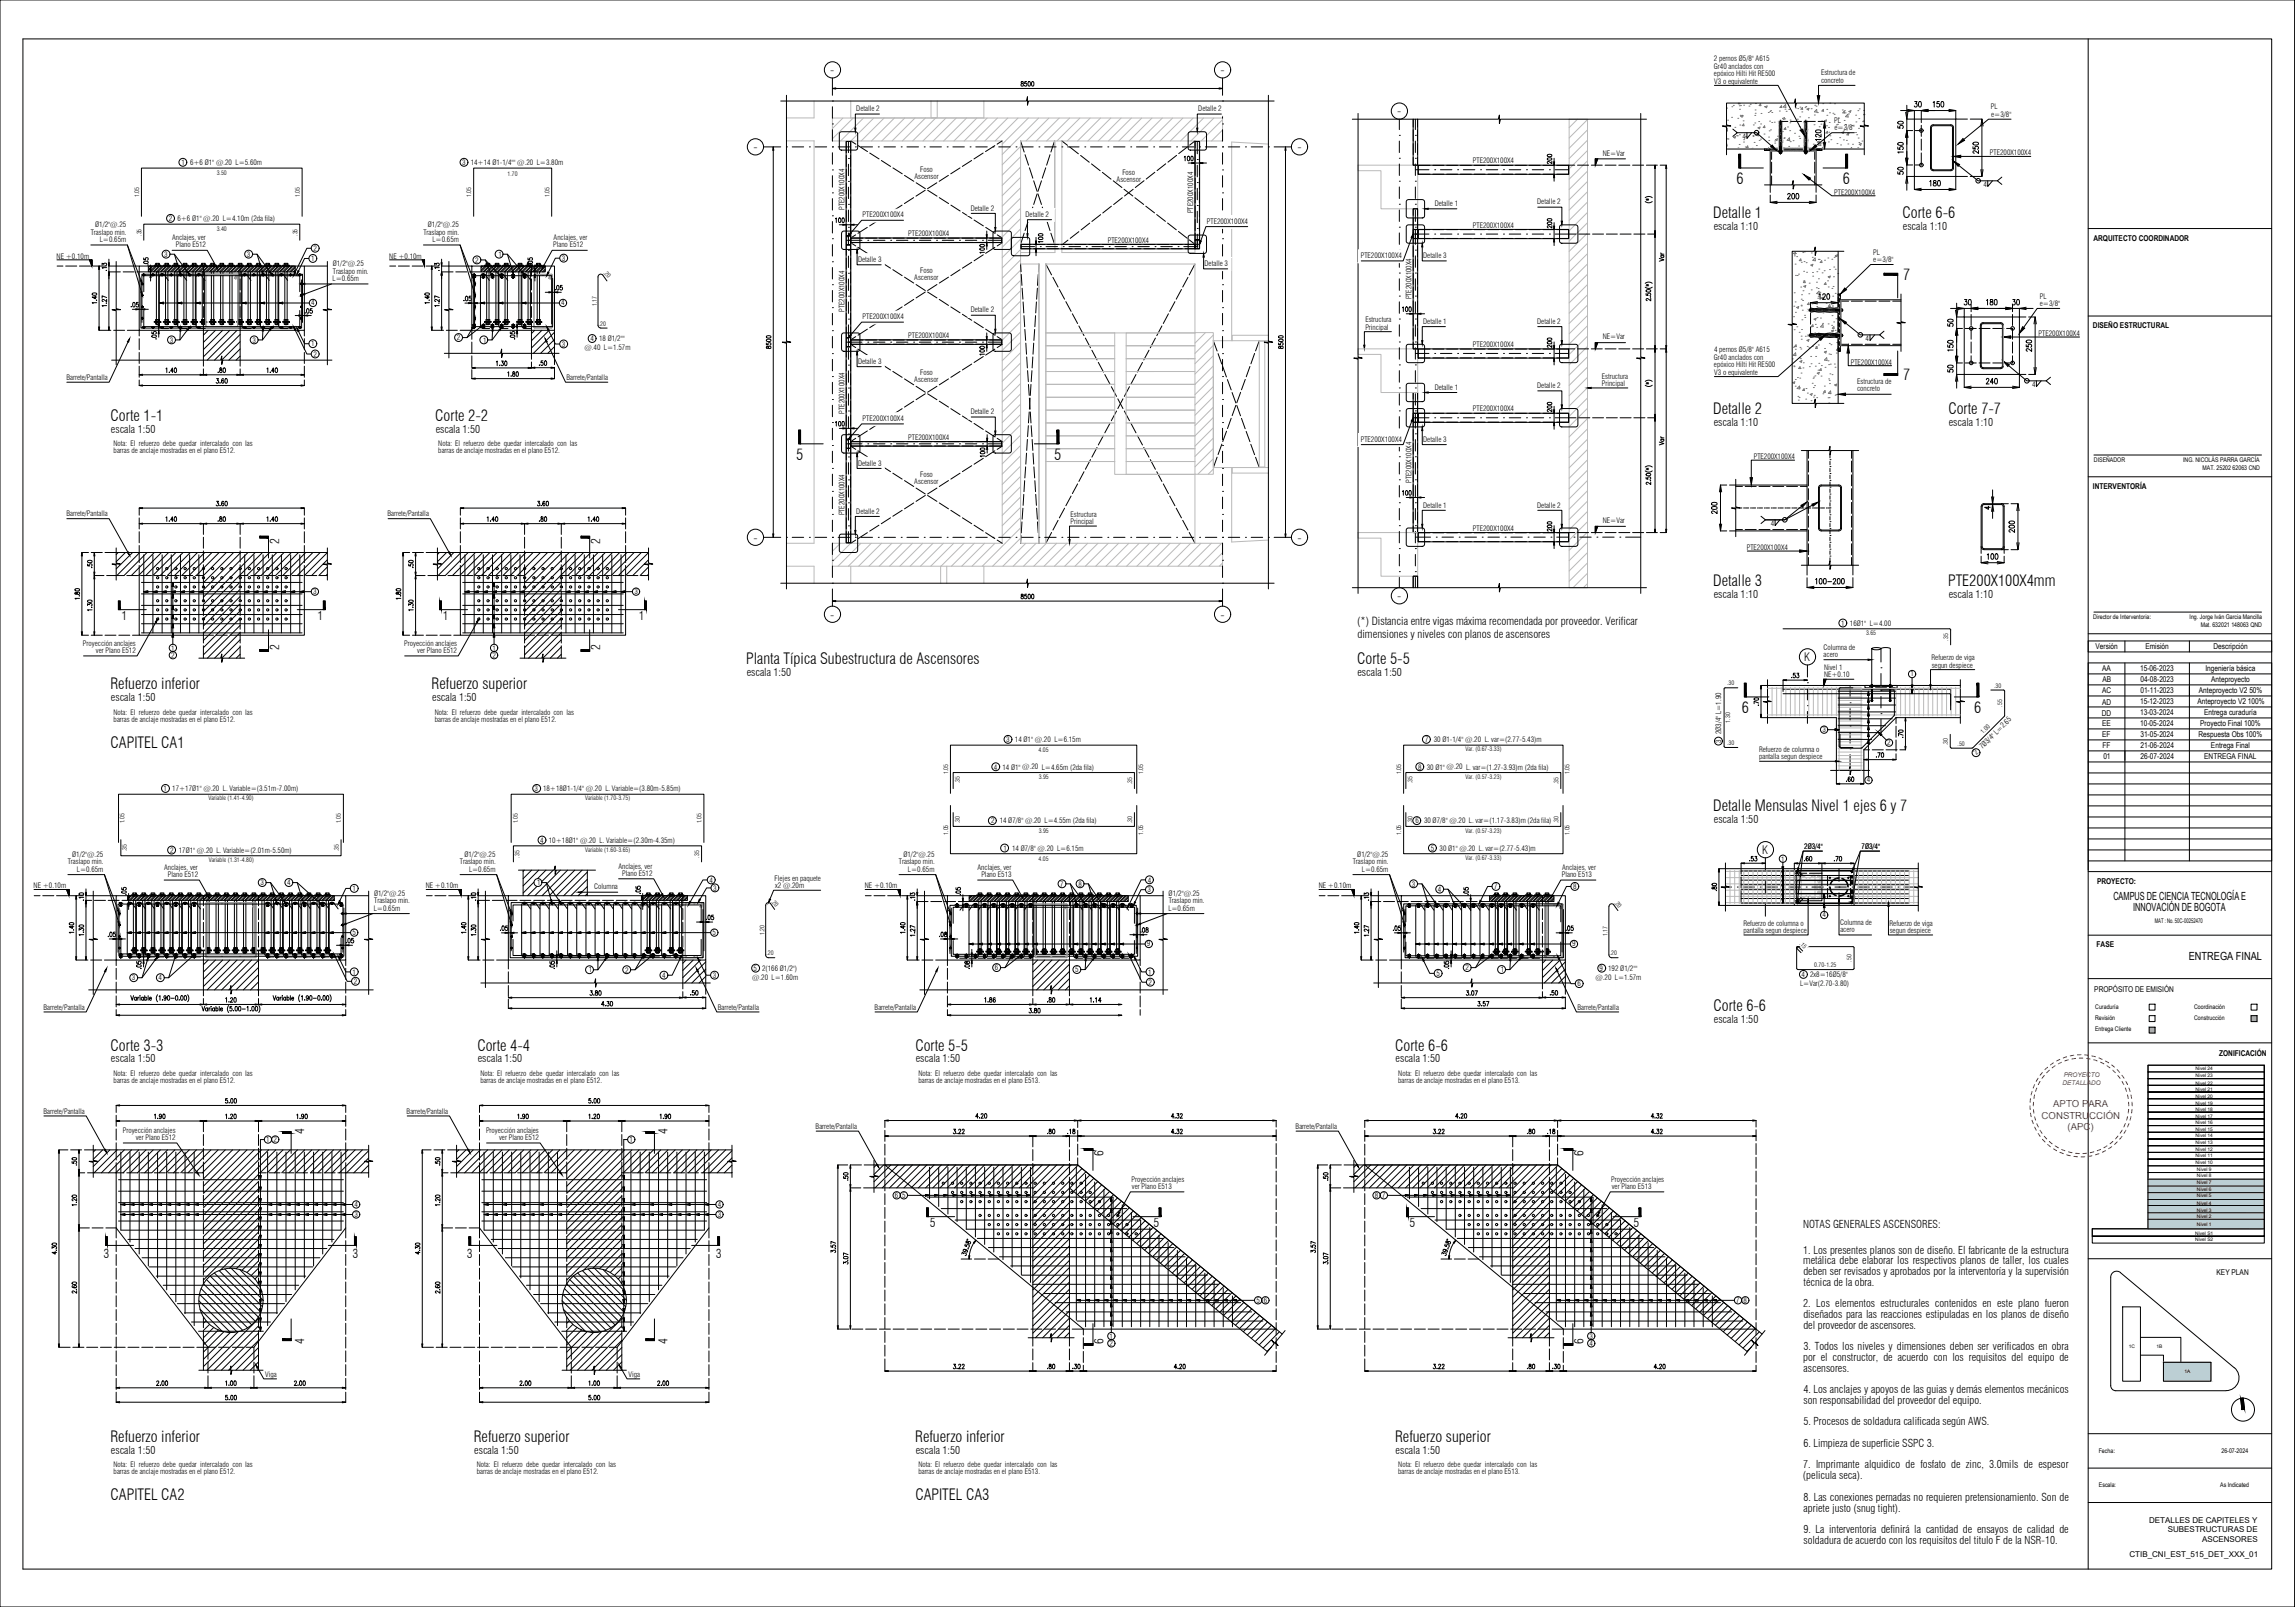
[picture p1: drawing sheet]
<svg xmlns="http://www.w3.org/2000/svg" width="1000mm" height="700mm" viewBox="0 0 1000 700" stroke-linecap="round" stroke-linejoin="round" font-family="sans-serif">
<defs><g id="words">
<g font-size="6.7">
<text x="756.7" y="80.2">6</text>
<text x="803" y="80.2">6</text>
<text x="746.6" y="95">Detalle 1</text>
<text x="829.1" y="95">Corte 6-6</text>
<text x="829.4" y="121.9">7</text>
<text x="829.4" y="165.6">7</text>
<text x="48.2" y="183.3">Corte 1-1</text>
<text x="189.7" y="183.3">Corte 2-2</text>
<text x="746.6" y="180.4">Detalle 2</text>
<text x="849.1" y="180.4">Corte 7-7</text>
<text x="346.9" y="200.5">5</text>
<text x="459.4" y="200.5">5</text>
<text x="746.6" y="255.1">Detalle 3</text>
<text x="849" y="255.1">PTE200X100X4mm</text>
<text x="325.2" y="289.2">Planta Típica Subestructura de Ascensores</text>
<text x="591.4" y="289.2">Corte 5-5</text>
<text x="48.1" y="300.2">Refuerzo inferior</text>
<text x="188.1" y="300.2">Refuerzo superior</text>
<text x="759" y="310.7">6</text>
<text x="860.4" y="310.7">6</text>
<text x="48.2" y="325.7">CAPITEL CA1</text>
<text x="746.6" y="353.3">Detalle Mensulas Nivel 1 ejes 6 y 7</text>
<text x="746.7" y="440.5">Corte 6-6</text>
<text x="48.2" y="457.6">Corte 3-3</text>
<text x="208" y="457.6">Corte 4-4</text>
<text x="398.9" y="457.6">Corte 5-5</text>
<text x="608" y="457.6">Corte 6-6</text>
<text x="48.1" y="628">Refuerzo inferior</text>
<text x="206.5" y="628">Refuerzo superior</text>
<text x="398.8" y="628">Refuerzo inferior</text>
<text x="607.9" y="628">Refuerzo superior</text>
<text x="48.2" y="653.4">CAPITEL CA2</text>
<text x="398.9" y="653.4">CAPITEL CA3</text>
</g>
<g font-size="5.7">
<text x="832.9" y="48">30</text>
<text x="841.4" y="48">150</text>
<text x="830.4" y="57.1" transform="rotate(-90 830.4 57.1)">50</text>
<text x="830.4" y="68.1" transform="rotate(-90 830.4 68.1)">150</text>
<text x="863.2" y="68.1" transform="rotate(-90 863.2 68.1)">250</text>
<text x="830.4" y="77.3" transform="rotate(-90 830.4 77.3)">50</text>
<text x="839.6" y="82.2">180</text>
<text x="777.9" y="87.8">200</text>
<text x="791.6" y="131.6">120</text>
<text x="854.8" y="134.1">30</text>
<text x="864.3" y="134.1">180</text>
<text x="875.6" y="134.1">30</text>
<text x="886.2" y="154.2" transform="rotate(-90 886.2 154.2)">250</text>
<text x="864.3" y="168.6">240</text>
<text x="749.3" y="225.1" transform="rotate(-90 749.3 225.1)">200</text>
<text x="878.8" y="233.2" transform="rotate(-90 878.8 233.2)">200</text>
<text x="864.7" y="244.8">100</text>
</g>
<text font-size="5.7" fill="#757575" x="794.5" y="62.4" transform="rotate(-90 794.5 62.4)">120</text>
<g font-size="5.4">
<text x="121.6" y="236.8" transform="rotate(-90 121.6 236.8)">2</text>
<text x="261.6" y="236.8" transform="rotate(-90 261.6 236.8)">2</text>
<text x="53" y="270.1">1</text>
<text x="138.4" y="270.1">1</text>
<text x="192.9" y="270.1">1</text>
<text x="278.4" y="270.1">1</text>
<text x="121.6" y="283" transform="rotate(-90 121.6 283)">2</text>
<text x="261.6" y="283" transform="rotate(-90 261.6 283)">2</text>
<text x="132.5" y="494.1" transform="rotate(-90 132.5 494.1)">4</text>
<text x="290.8" y="494.1" transform="rotate(-90 290.8 494.1)">4</text>
<text x="480.9" y="503.5" transform="rotate(-90 480.9 503.5)">6</text>
<text x="690" y="503.5" transform="rotate(-90 690 503.5)">6</text>
<text x="405.2" y="534.5">5</text>
<text x="502.7" y="534.5">5</text>
<text x="614.3" y="534.5">5</text>
<text x="711.8" y="534.5">5</text>
<text x="45.2" y="548">3</text>
<text x="153.6" y="548">3</text>
<text x="203.5" y="548">3</text>
<text x="311.9" y="548">3</text>
<text x="132.5" y="585.2" transform="rotate(-90 132.5 585.2)">4</text>
<text x="290.8" y="585.2" transform="rotate(-90 290.8 585.2)">4</text>
<text x="480.9" y="585.2" transform="rotate(-90 480.9 585.2)">6</text>
<text x="690" y="585.2" transform="rotate(-90 690 585.2)">6</text>
</g>
<g font-size="5.3">
<text x="443.8" y="38.8">8500</text>
<text x="852" y="143.2" transform="rotate(-90 852 143.2)">50</text>
<text x="336.9" y="153.1" transform="rotate(-90 336.9 153.1)">8500</text>
<text x="560.2" y="153.1" transform="rotate(-90 560.2 153.1)">8500</text>
<text x="852" y="154.2" transform="rotate(-90 852 154.2)">150</text>
<text x="852" y="163.3" transform="rotate(-90 852 163.3)">50</text>
<text x="726" y="195.1" transform="rotate(-90 726 195.1)">Var</text>
<text x="789.9" y="255.4">100-200</text>
<text x="443.8" y="262.1">8500</text>
</g>
<g font-size="5">
<text x="361.8" y="32.3">-</text>
<text x="531.8" y="32.3">-</text>
<text x="608.9" y="50.3">-</text>
<text x="328.3" y="65.9">-</text>
<text x="565.4" y="65.9">-</text>
<text x="328.3" y="235.9">-</text>
<text x="565.4" y="235.9">-</text>
<text x="608.9" y="261.4">-</text>
<text x="361.8" y="269.5">-</text>
<text x="531.8" y="269.5">-</text>
<text x="786.2" y="288">K</text>
<text x="767.9" y="372">K</text>
</g>
<g font-size="4.9">
<text x="70.9" y="163.3">1.40</text>
<text x="93.8" y="163.3">.80</text>
<text x="70.9" y="228.2">1.40</text>
<text x="93.8" y="228.2">.80</text>
<text x="211" y="228.2">1.40</text>
<text x="233.9" y="228.2">.80</text>
<text x="40.9" y="248.4" transform="rotate(-90 40.9 248.4)">.50</text>
<text x="779.6" y="296.3">.53</text>
<text x="830.1" y="322.4" transform="rotate(-90 830.1 322.4)">.70</text>
<text x="816.3" y="330.9">.70</text>
<text x="803.3" y="341.5">.60</text>
<text x="761.3" y="376.1">.53</text>
<text x="784.9" y="376.1">.60</text>
<text x="798" y="376.1">.70</text>
<text x="921" y="392">CAMPUS DE CIENCIA TECNOLOGÍA E</text>
<text x="929.6" y="396.7">INNOVACIÓN DE BOGOTA</text>
<text x="203.9" y="407.8" transform="rotate(-90 203.9 407.8)">1.40</text>
<text x="593" y="407.8" transform="rotate(-90 593 407.8)">1.40</text>
<text x="208.1" y="408.9" transform="rotate(-90 208.1 408.9)">1.30</text>
<text x="953.9" y="418.2">ENTREGA FINAL</text>
<text x="255.8" y="434.6">3.80</text>
<text x="637.8" y="434.6">3.07</text>
<text x="97" y="481.5">5.00</text>
<text x="255.4" y="481.5">5.00</text>
<text x="414.2" y="494.9">3.22</text>
<text x="455.1" y="494.9">.80</text>
<text x="509.1" y="494.9">4.32</text>
<text x="623.4" y="494.9">3.22</text>
<text x="664.3" y="494.9">.80</text>
<text x="718.3" y="494.9">4.32</text>
<text x="34.2" y="508.7" transform="rotate(-90 34.2 508.7)">.50</text>
<text x="25.4" y="547.5" transform="rotate(-90 25.4 547.5)">4.30</text>
<text x="183.8" y="547.5" transform="rotate(-90 183.8 547.5)">4.30</text>
<text x="34.2" y="564.4" transform="rotate(-90 34.2 564.4)">2.60</text>
<text x="414.2" y="597.3">3.22</text>
<text x="455.1" y="597.3">.80</text>
<text x="466.4" y="597.3">.30</text>
<text x="510.5" y="597.3">4.20</text>
<text x="623.4" y="597.3">3.22</text>
<text x="664.3" y="597.3">.80</text>
<text x="675.2" y="597.3">.30</text>
<text x="719.7" y="597.3">4.20</text>
</g>
<g font-size="4.8">
<text x="591.4" y="272">(*) Distancia entre vigas máxima recomendada por proveedor. Verificar</text>
<text x="591.6" y="277.8">dimensiones y niveles con planos de ascensores</text>
</g>
<g font-size="4.7">
<text x="746.8" y="100.1">escala 1:10</text>
<text x="829.2" y="100.3">escala 1:10</text>
<text x="746.8" y="185.6">escala 1:10</text>
<text x="849.2" y="185.6">escala 1:10</text>
<text x="48.3" y="188.5">escala 1:50</text>
<text x="189.9" y="188.5">escala 1:50</text>
<text x="746.8" y="260.2">escala 1:10</text>
<text x="849.2" y="260.2">escala 1:10</text>
<text x="325.4" y="294.3">escala 1:50</text>
<text x="591.6" y="294.3">escala 1:50</text>
<text x="48.3" y="305.4">escala 1:50</text>
<text x="188.3" y="305.4">escala 1:50</text>
<text x="746.9" y="358.5">escala 1:50</text>
<text x="746.9" y="445.6">escala 1:50</text>
<text x="48.3" y="462.8">escala 1:50</text>
<text x="208.2" y="462.8">escala 1:50</text>
<text x="399.1" y="462.8">escala 1:50</text>
<text x="608.2" y="462.8">escala 1:50</text>
<text x="785.7" y="534.7">NOTAS GENERALES ASCENSORES:</text>
<text x="785.8" y="546.1">1. Los presentes planos son de diseño. El fabricante de la estructura</text>
<text x="785.8" y="550.7">metálica debe elaborar los respectivos planos de taller, los cuales</text>
<text x="785.9" y="555.4">deben ser revisados y aprobados por la interventoría y la supervisión</text>
<text x="786" y="560">técnica de la obra.</text>
<text x="785.8" y="569.4">2. Los elementos estructurales contenidos en este plano fueron</text>
<text x="785.9" y="574.1">diseñados para las reacciones estipuladas en los planos de diseño</text>
<text x="785.9" y="578.8">del proveedor de ascensores.</text>
<text x="785.8" y="592.8">por el constructor, de acuerdo con los requisitos del equipo de</text>
<text x="785.9" y="588.1">3. Todos los niveles y dimensiones deben ser verificados en obra</text>
<text x="786" y="597.4">ascensores.</text>
<text x="785.9" y="606.8">4. Los anclajes y apoyos de las guias y demás elementos mecánicos</text>
<text x="785.9" y="611.4">son responsabilidad del proveedor del equipo.</text>
<text x="785.9" y="620.8">5. Procesos de soldadura calificada según AWS.</text>
<text x="48.3" y="633.2">escala 1:50</text>
<text x="206.7" y="633.2">escala 1:50</text>
<text x="399.1" y="633.2">escala 1:50</text>
<text x="608.2" y="633.2">escala 1:50</text>
<text x="785.9" y="630.2">6. Limpieza de superficie SSPC 3.</text>
<text x="785.8" y="639.6">7. Imprimante alquidico de fosfato de zinc, 3.0mils de espesor</text>
<text x="785.7" y="644.3">(pelicula seca).</text>
<text x="785.9" y="653.7">8. Las conexiones pernadas no requieren pretensionamiento. Son de</text>
<text x="786" y="658.3">apriete justo (snug tight).</text>
<text x="785.9" y="667.7">9. La interventoria definirá la cantidad de ensayos de calidad de</text>
<text x="785.9" y="672.4">soldadura de acuerdo con los requisitos del titulo F de la NSR-10.</text>
</g>
<g font-size="4.2" fill="#f00">
<text x="894.8" y="482.2">APTO PARA</text>
<text x="889.7" y="487.2">CONSTRUCCIÓN</text>
<text x="901" y="492.2">(APC)</text>
</g>
<g font-size="3.5">
<text x="912.3" y="104.9">ARQUITECTO COORDINADOR</text>
<text x="912.1" y="143">DISEÑO ESTRUCTURAL</text>
<text x="912.1" y="213">INTERVENTORÍA</text>
<text x="913.2" y="282.7">Versión</text>
<text x="934.9" y="282.7">Emisión</text>
<text x="964.6" y="282.7">Descripción</text>
<text x="916.1" y="292.3">AA</text>
<text x="932.6" y="292.3">15-06-2023</text>
<text x="961.1" y="292.3">Ingeniería básica</text>
<text x="916.2" y="297.1">AB</text>
<text x="932.7" y="297.1">04-08-2023</text>
<text x="963.6" y="297.1">Anteproyecto</text>
<text x="916.1" y="301.9">AC</text>
<text x="932.7" y="301.9">01-11-2023</text>
<text x="958.3" y="301.9">Anteproyecto V2 50%</text>
<text x="915.9" y="311.7">DD</text>
<text x="916.1" y="307">AD</text>
<text x="932.6" y="306.5">15-12-2023</text>
<text x="932.6" y="311.5">13-03-2024</text>
<text x="957.6" y="306.6">Anteproyecto V2 100%</text>
<text x="960.5" y="311.5">Entrega curaduría</text>
<text x="916.1" y="316.2">EE</text>
<text x="932.6" y="316.2">10-05-2024</text>
<text x="958.8" y="316.2">Proyecto Final 100%</text>
<text x="916.1" y="321">EF</text>
<text x="932.7" y="321">31-05-2024</text>
<text x="958.1" y="321">Respuesta Obs 100%</text>
<text x="916.2" y="325.8">FF</text>
<text x="932.8" y="325.8">21-06-2024</text>
<text x="963.5" y="325.8">Entrega Final</text>
<text x="916.6" y="330.6">01</text>
<text x="932.8" y="330.6">26-07-2024</text>
<text x="960.6" y="330.6">ENTREGA FINAL</text>
<text x="913.8" y="385.1">PROYECTO:</text>
<text x="913.7" y="412.3">FASE</text>
<text x="912.7" y="432.1">PROPÓSITO DE EMISIÓN</text>
<text x="967.1" y="460.1">ZONIFICACIÓN</text>
<text x="966" y="555.5">KEY PLAN</text>
<text x="936.6" y="663.3">DETALLES DE CAPITELES Y</text>
<text x="944.7" y="667.4">SUBESTRUCTURAS DE</text>
<text x="959.6" y="671.5">ASCENSORES</text>
<text x="928" y="678.2">CTIB_CNI_EST_515_DET_XXX_01</text>
</g>
<g font-size="3.2">
<text x="746.9" y="29.9">Gr40 anclados con</text>
<text x="746.9" y="26.7">2 pernos Ø5/8&quot; A615</text>
<text x="746.9" y="33.2">epóxico Hilti Hit RE500</text>
<text x="793.6" y="32.7">Estructura de</text>
<text x="793.6" y="36">concreto</text>
<text x="747.1" y="36.4">V3 o equivalente</text>
<text x="867.6" y="47.7">PL</text>
<text x="373.2" y="48.4">Detalle 2</text>
<text x="522.2" y="48.4">Detalle 2</text>
<text x="799.3" y="53.6">PL</text>
<text x="867.7" y="50.9">e=3/8&quot;</text>
<text x="799.4" y="56.8">e=3/8&quot;</text>
<text x="759.4" y="60.3">4</text>
<text x="79" y="71.9">1</text>
<text x="82.8" y="71.9">6+6 Ø1&quot; @.20 L=5.60m</text>
<text x="201.4" y="71.9">3</text>
<text x="205.1" y="71.9">14+14 Ø1-1/4&quot;&quot; @.20 L=3.80m</text>
<text x="641.9" y="71.2">PTE200X100X4</text>
<text x="698.5" y="67.7">NE=Var</text>
<text x="867.2" y="67.7">PTE200X100X4</text>
<text x="398.5" y="77.8">Ascensor</text>
<text x="401" y="74.8">Foso</text>
<text x="489.1" y="76.1">Foso</text>
<text x="486.6" y="79.1">Ascensor</text>
<text x="864.3" y="81.3">4</text>
<text x="625.2" y="89.7">Detalle 1</text>
<text x="669.9" y="89">Detalle 2</text>
<text x="799.3" y="84.8">PTE200X100X4</text>
<text x="368" y="91.5" transform="rotate(-90 368 91.5)">PTE200X100X4</text>
<text x="375.9" y="94.7">PTE200X100X4</text>
<text x="423" y="91.7">Detalle 2</text>
<text x="446.9" y="94.5">Detalle 2</text>
<text x="520" y="92.9" transform="rotate(-90 520 92.9)">PTE200X100X4</text>
<text x="41.5" y="99">Ø1/2&quot;@.25</text>
<text x="73.5" y="96.3">2</text>
<text x="77.3" y="96.3">6+6 Ø1&quot; @.20 L=4.10m (2da fila)</text>
<text x="186.4" y="99">Ø1/2&quot;@.25</text>
<text x="525.9" y="97.5">PTE200X100X4</text>
<text x="641.9" y="99.2">PTE200X100X4</text>
<text x="39.5" y="102.2">Traslapo min.</text>
<text x="43.5" y="105.5">L=0.65m</text>
<text x="75" y="104.6">Anclajes, ver</text>
<text x="76.6" y="107.8">Plano E512</text>
<text x="184.5" y="102.2">Traslapo min.</text>
<text x="188.5" y="105.5">L=0.65m</text>
<text x="241" y="107.8">Plano E512</text>
<text x="241.3" y="104.6">Anclajes, ver</text>
<text x="395.8" y="102.9">PTE200X100X4</text>
<text x="482.8" y="105.6">PTE200X100X4</text>
<text x="24.7" y="112.7">NE +0.10m</text>
<text x="71.6" y="111.9">3</text>
<text x="107.6" y="111.9">3</text>
<text x="135.6" y="113.8">1</text>
<text x="136.6" y="109.3">2</text>
<text x="169.6" y="112.7">NE +0.10m</text>
<text x="217.2" y="111.9">1</text>
<text x="244.9" y="113.6">3</text>
<text x="593" y="112.4">PTE200X100X4</text>
<text x="620.2" y="112.4">Detalle 3</text>
<text x="816.3" y="111">PL</text>
<text x="145" y="116">Ø1/2&quot;@.25</text>
<text x="145.1" y="119.2">Traslapo min.</text>
<text x="207.1" y="114.4">2</text>
<text x="373.9" y="114.1">Detalle 3</text>
<text x="401" y="119.1">Foso</text>
<text x="524.9" y="115.9">Detalle 3</text>
<text x="816.4" y="114.2">e=3/8&quot;</text>
<text x="144.9" y="122.4">L=0.65m</text>
<text x="398.4" y="122.1">Ascensor</text>
<text x="615.1" y="130.4" transform="rotate(-90 615.1 130.4)">PTE200X100X4</text>
<text x="888.9" y="130.1">PL</text>
<text x="135.6" y="132.9">4</text>
<text x="244.6" y="132.9">4</text>
<text x="368" y="135.9" transform="rotate(-90 368 135.9)">PTE200X100X4</text>
<text x="423" y="136.1">Detalle 2</text>
<text x="889" y="133.4">e=3/8&quot;</text>
<text x="375.9" y="139.1">PTE200X100X4</text>
<text x="595" y="140.4">Estructura</text>
<text x="595" y="143.7">Principal</text>
<text x="620.2" y="141">Detalle 1</text>
<text x="669.9" y="141">Detalle 2</text>
<text x="74" y="149.2">3</text>
<text x="110" y="149.2">3</text>
<text x="199.1" y="148.2">2</text>
<text x="210.5" y="149.2">1</text>
<text x="257.3" y="148.5">4</text>
<text x="261.1" y="148.5">18 Ø1/2&quot;&quot;</text>
<text x="395.8" y="147.2">PTE200X100X4</text>
<text x="698.5" y="147.8">NE=Var</text>
<text x="813" y="148.4">4</text>
<text x="888.4" y="146.3">PTE200X100X4</text>
<text x="135.6" y="150.9">1</text>
<text x="136.6" y="155.4">2</text>
<text x="244.9" y="151">3</text>
<text x="254.7" y="152.5">@.40 L=1.57m</text>
<text x="641.9" y="151.2">PTE200X100X4</text>
<text x="747" y="153.5">4 pernos Ø5/8&quot; A615</text>
<text x="373.9" y="158.5">Detalle 3</text>
<text x="746.9" y="156.8">Gr40 anclados con</text>
<text x="746.9" y="160">epóxico Hilti Hit RE500</text>
<text x="806.5" y="158.8">PTE200X100X4</text>
<text x="28.9" y="165.5">Barrete/Pantalla</text>
<text x="246.9" y="165.5">Barrete/Pantalla</text>
<text x="398.4" y="166.4">Ascensor</text>
<text x="401" y="163.4">Foso</text>
<text x="698" y="165">Estructura</text>
<text x="747.1" y="163.2">V3 o equivalente</text>
<text x="809.3" y="167.3">Estructura de</text>
<text x="625.2" y="169.7">Detalle 1</text>
<text x="669.9" y="169">Detalle 2</text>
<text x="698" y="168.2">Principal</text>
<text x="809.3" y="170.5">concreto</text>
<text x="885.5" y="168.4">4</text>
<text x="641.9" y="179.2">PTE200X100X4</text>
<text x="368" y="180.1" transform="rotate(-90 368 180.1)">PTE200X100X4</text>
<text x="375.9" y="183.4">PTE200X100X4</text>
<text x="423" y="180.4">Detalle 2</text>
<text x="395.8" y="191.6">PTE200X100X4</text>
<text x="49.5" y="194.2">Nota: El refuerzo debe quedar intercalado con las</text>
<text x="49.5" y="197.4">barras de anclaje mostradas en el plano E512.</text>
<text x="191" y="194.2">Nota: El refuerzo debe quedar intercalado con las</text>
<text x="191" y="197.4">barras de anclaje mostradas en el plano E512.</text>
<text x="593" y="192.4">PTE200X100X4</text>
<text x="620.2" y="192.4">Detalle 3</text>
<text x="373.9" y="202.8">Detalle 3</text>
<text x="764.2" y="200">PTE200X100X4</text>
<text x="401" y="207.7">Foso</text>
<text x="398.4" y="210.7">Ascensor</text>
<text x="615.1" y="210.4" transform="rotate(-90 615.1 210.4)">PTE200X100X4</text>
<text x="620.2" y="221">Detalle 1</text>
<text x="669.9" y="221">Detalle 2</text>
<text x="28.9" y="224.9">Barrete/Pantalla</text>
<text x="168.9" y="224.9">Barrete/Pantalla</text>
<text x="368" y="224.5" transform="rotate(-90 368 224.5)">PTE200X100X4</text>
<text x="373.2" y="223.7">Detalle 2</text>
<text x="466.5" y="225.1">Estructura</text>
<text x="698.5" y="227.8">NE=Var</text>
<text x="466.5" y="228.3">Principal</text>
<text x="641.9" y="231.2">PTE200X100X4</text>
<text x="771.7" y="229">4</text>
<text x="761.2" y="239.5">PTE200X100X4</text>
<text x="136.4" y="258.7">3</text>
<text x="276.4" y="258.7">3</text>
<text x="802.4" y="272.6">1</text>
<text x="806.2" y="272.6">16Ø1&quot; L=4.00</text>
<text x="36.2" y="281.2">Proyección anclajes</text>
<text x="176.1" y="281.2">Proyección anclajes</text>
<text x="41.8" y="284.5">ver Plano E512</text>
<text x="74.6" y="283.4">1</text>
<text x="74.6" y="286.5">2</text>
<text x="181.8" y="284.5">ver Plano E512</text>
<text x="214.6" y="283.4">1</text>
<text x="214.6" y="286.5">2</text>
<text x="794.6" y="282.9">Columna de</text>
<text x="794.7" y="286.1">acero</text>
<text x="841.7" y="287.7">Refuerzo de viga</text>
<text x="794.9" y="291.8">Nivel 1</text>
<text x="841.8" y="290.8">segun despiece</text>
<text x="794.9" y="295">NE+0.10</text>
<text x="832.5" y="294.6">1</text>
<text x="49.5" y="311.2">Nota: El refuerzo debe quedar intercalado con las</text>
<text x="189.5" y="311.2">Nota: El refuerzo debe quedar intercalado con las</text>
<text x="49.5" y="314.4">barras de anclaje mostradas en el plano E512.</text>
<text x="189.5" y="314.4">barras de anclaje mostradas en el plano E512.</text>
<text x="438.5" y="323.2">3</text>
<text x="442.3" y="323.2">14 Ø1&quot; @.20 L=6.15m</text>
<text x="621" y="323.2">7</text>
<text x="624.8" y="323.2">30 Ø1-1/4&quot; @.20 L. var=(2.77-5.43)m</text>
<text x="750" y="323.5" transform="rotate(-90 750 323.5)">3</text>
<text x="750" y="319.8" transform="rotate(-90 750 319.8)">2Ø3/4&quot; L=1.90</text>
<text x="794.2" y="318.8">3</text>
<text x="766.6" y="327.5">Refuerzo de columna o</text>
<text x="822.5" y="324.5">2</text>
<text x="861.3" y="329" transform="rotate(-45 861.3 329)">2</text>
<text x="863.9" y="326.4" transform="rotate(-45 863.9 326.4)">7Ø3/4&quot; L=2.65</text>
<text x="433.1" y="335.2">4</text>
<text x="436.9" y="335.2">14 Ø1&quot; @.20 L=4.65m (2da fila)</text>
<text x="618" y="335.2">8</text>
<text x="621.8" y="335.2">30 Ø1&quot; @.20 L. var=(1.27-3.93)m (2da fila)</text>
<text x="766.6" y="330.8">pantalla segun despiece</text>
<text x="813.5" y="340.8">4</text>
<text x="71.3" y="344.6">1</text>
<text x="75.1" y="344.6">17+17Ø1&quot; @.20 L. Variable=(3.51m-7.00m)</text>
<text x="232.9" y="344.6">3</text>
<text x="236.6" y="344.6">18+18Ø1-1/4&quot; @.20 L. Variable=(3.80m-5.85m)</text>
<text x="431.9" y="358.6">2</text>
<text x="435.6" y="358.6">14 Ø7/8&quot; @.20 L=4.55m (2da fila)</text>
<text x="616.8" y="358.6">6</text>
<text x="620.6" y="358.6">30 Ø7/8&quot; @.20 L. var=(1.17-3.83)m (2da fila)</text>
<text x="74.2" y="371.4">2</text>
<text x="77.9" y="371.4">17Ø1&quot; @.20 L. Variable=(2.01m-5.50m)</text>
<text x="235.4" y="367.1">4</text>
<text x="239.2" y="367.1">10+18Ø1&quot; @.20 L. Variable=(2.30m-4.35m)</text>
<text x="437.3" y="370.5">1</text>
<text x="441.1" y="370.5">14 Ø7/8&quot; @.20 L=6.15m</text>
<text x="623.6" y="370.5">5</text>
<text x="627.3" y="370.5">30 Ø1&quot; @.20 L. var=(2.77-5.43)m</text>
<text x="786.3" y="369.7">2Ø3/4&quot;</text>
<text x="811.2" y="369.7">7Ø3/4&quot;</text>
<text x="29.5" y="376.5">Traslapo min.</text>
<text x="31.5" y="373.3">Ø1/2&quot;@.25</text>
<text x="200.4" y="376.5">Traslapo min.</text>
<text x="202.4" y="373.3">Ø1/2&quot;@.25</text>
<text x="391.8" y="376.5">Traslapo min.</text>
<text x="393.7" y="373.3">Ø1/2&quot;@.25</text>
<text x="589.5" y="376.5">Traslapo min.</text>
<text x="591.5" y="373.3">Ø1/2&quot;@.25</text>
<text x="776.2" y="375.4">1</text>
<text x="33.5" y="379.7">L=0.65m</text>
<text x="71.5" y="378.9">Anclajes, ver</text>
<text x="73.2" y="382.1">Plano E512</text>
<text x="204.4" y="379.7">L=0.65m</text>
<text x="269.5" y="378.3">Anclajes, ver</text>
<text x="271.2" y="381.5">Plano E512</text>
<text x="337.6" y="383.7">Flejes en paquete</text>
<text x="395.7" y="379.7">L=0.65m</text>
<text x="426" y="378.9">Anclajes, ver</text>
<text x="427.7" y="382.1">Plano E513</text>
<text x="593.5" y="379.7">L=0.65m</text>
<text x="680.6" y="382.1">Plano E513</text>
<text x="680.8" y="378.9">Anclajes, ver</text>
<text x="14.6" y="386.9">NE +0.10m</text>
<text x="113.5" y="385.6">3</text>
<text x="125.1" y="385.6">4</text>
<text x="153.5" y="388.1">1</text>
<text x="185.5" y="386.9">NE +0.10m</text>
<text x="234.1" y="385.6">1</text>
<text x="259" y="387.4">Columna</text>
<text x="309.2" y="384.5">4</text>
<text x="310.8" y="387.9">3</text>
<text x="337.8" y="386.9">x2 @.20m</text>
<text x="376.9" y="386.9">NE +0.10m</text>
<text x="462.1" y="386.1">7</text>
<text x="469.9" y="386.1">8</text>
<text x="500.1" y="388.7">3</text>
<text x="500.2" y="384.4">4</text>
<text x="574.7" y="386.9">NE +0.10m</text>
<text x="615.3" y="386.1">3</text>
<text x="626.6" y="388.5">4</text>
<text x="651.1" y="387.3">7</text>
<text x="685.5" y="387.2">8</text>
<text x="163" y="390.2">Ø1/2&quot;@.25</text>
<text x="163.1" y="393.5">Traslapo min.</text>
<text x="509.3" y="390.2">Ø1/2&quot;@.25</text>
<text x="509.3" y="393.5">Traslapo min.</text>
<text x="162.9" y="396.7">L=0.65m</text>
<text x="509.1" y="396.7">L=0.65m</text>
<text x="794.2" y="399.6">4</text>
<text x="153.6" y="407.2">5</text>
<text x="310.5" y="407.2">5</text>
<text x="759.8" y="403.2">Refuerzo de columna o</text>
<text x="759.8" y="406.4">pantalla segun despiece</text>
<text x="801.9" y="402.8">Columna de</text>
<text x="802" y="406">acero</text>
<text x="823.4" y="403.2">Refuerzo de viga</text>
<text x="823.5" y="406.4">segun despiece</text>
<text x="499.8" y="412.2">9</text>
<text x="685.1" y="412.2">9</text>
<text x="153.5" y="424.5">1</text>
<text x="256.6" y="423.6">1</text>
<text x="272.4" y="423.6">2</text>
<text x="288.5" y="425.9">4</text>
<text x="310.6" y="425.9">3</text>
<text x="328.3" y="422.8">5</text>
<text x="332.1" y="422.8">2(166 Ø1/2&quot;)</text>
<text x="433.5" y="422.6">6</text>
<text x="468.5" y="423.5">5</text>
<text x="500.3" y="424.5">1</text>
<text x="625.9" y="425.1">5</text>
<text x="638.6" y="422.7">2</text>
<text x="654" y="423.5">1</text>
<text x="697.1" y="422.8">9</text>
<text x="700.8" y="422.8">192 Ø1/2&quot;&quot;</text>
<text x="785.1" y="425.4">4</text>
<text x="788.8" y="425.4">2x8=16Ø5/8&quot;</text>
<text x="57.5" y="427">3</text>
<text x="69.1" y="427">4</text>
<text x="154.2" y="428.6">2</text>
<text x="327.8" y="426.8">@.20 L=1.60m</text>
<text x="500.5" y="429">2</text>
<text x="687.5" y="429.6">6</text>
<text x="695.3" y="426.8">@.20 L=1.57m</text>
<text x="784.5" y="429.4">L=Var(2.70-3.80)</text>
<text x="18.9" y="439.7">Barrete/Pantalla</text>
<text x="312.8" y="439.7">Barrete/Pantalla</text>
<text x="381.1" y="439.7">Barrete/Pantalla</text>
<text x="687.5" y="439.7">Barrete/Pantalla</text>
<text x="49.5" y="468.4">Nota: El refuerzo debe quedar intercalado con las</text>
<text x="49.5" y="471.6">barras de anclaje mostradas en el plano E512.</text>
<text x="209.3" y="468.4">Nota: El refuerzo debe quedar intercalado con las</text>
<text x="209.3" y="471.6">barras de anclaje mostradas en el plano E512.</text>
<text x="400.2" y="468.4">Nota: El refuerzo debe quedar intercalado con las</text>
<text x="400.2" y="471.6">barras de anclaje mostradas en el plano E513.</text>
<text x="609.3" y="468.4">Nota: El refuerzo debe quedar intercalado con las</text>
<text x="609.3" y="471.6">barras de anclaje mostradas en el plano E513.</text>
<text x="18.9" y="485.1">Barrete/Pantalla</text>
<text x="177.2" y="485.1">Barrete/Pantalla</text>
<text x="355.4" y="491.6">Barrete/Pantalla</text>
<text x="564.6" y="491.6">Barrete/Pantalla</text>
<text x="53.5" y="493.4">Proyección anclajes</text>
<text x="59.2" y="496.6">ver Plano E512</text>
<text x="116" y="497.5">1</text>
<text x="119.2" y="497.5">2</text>
<text x="211.8" y="493.4">Proyección anclajes</text>
<text x="217.5" y="496.6">ver Plano E512</text>
<text x="274.4" y="497.5">1</text>
<text x="493.1" y="514.7">Proyección anclajes</text>
<text x="702.2" y="514.7">Proyección anclajes</text>
<text x="389.9" y="521.8">6</text>
<text x="393.1" y="521.6">5</text>
<text x="493.3" y="517.9">ver Plano E513</text>
<text x="599.1" y="521.8">8</text>
<text x="602.3" y="521.6">7</text>
<text x="702.4" y="517.9">ver Plano E513</text>
<text x="154.4" y="525.6">4</text>
<text x="312.8" y="525.6">4</text>
<text x="154.4" y="530">3</text>
<text x="312.8" y="530">3</text>
<text x="547.5" y="567.3">5</text>
<text x="550.7" y="567.5">6</text>
<text x="756.7" y="567.3">7</text>
<text x="759.8" y="567.5">8</text>
<text x="483.6" y="583.1">1</text>
<text x="483.6" y="586.2">2</text>
<text x="692.7" y="583.1">3</text>
<text x="692.7" y="586.2">4</text>
<text x="115.6" y="599.8">Viga</text>
<text x="273.9" y="599.8">Viga</text>
<text x="49.5" y="639">Nota: El refuerzo debe quedar intercalado con las</text>
<text x="207.8" y="639">Nota: El refuerzo debe quedar intercalado con las</text>
<text x="400.2" y="639">Nota: El refuerzo debe quedar intercalado con las</text>
<text x="609.3" y="639">Nota: El refuerzo debe quedar intercalado con las</text>
<text x="49.5" y="642.1">barras de anclaje mostradas en el plano E512.</text>
<text x="207.8" y="642.1">barras de anclaje mostradas en el plano E512.</text>
<text x="400.2" y="642.1">barras de anclaje mostradas en el plano E513.</text>
<text x="609.3" y="642.1">barras de anclaje mostradas en el plano E513.</text>
</g>
<g font-size="2.8">
<text x="912.5" y="201">DISEÑADOR</text>
<text x="951.4" y="201.3">ING. NICOLÁS PARRA GARCÍA</text>
<text x="959.8" y="204.5">MAT. 25202 62063 CND</text>
<text x="912.1" y="269.4">Director de Interventoria:</text>
<text x="954.2" y="269.6">Ing. Jorge Iván Garcia Mancilla</text>
<text x="959" y="272.9">Mat. 632021 148063 QND</text>
<text x="939" y="402.1">MAT : No. 50C-00252470</text>
<text x="913.1" y="439.3">Curaduría</text>
<text x="956.1" y="439.3">Coordinación</text>
<text x="913" y="444.3">Revisión</text>
<text x="913" y="449.2">Entrega Cliente</text>
<text x="956.1" y="444.3">Construcción</text>
<text x="914.6" y="632.8">Fecha:</text>
<text x="968.1" y="632.8">26-07-2024</text>
<text x="914.7" y="647.5">Escala:</text>
<text x="967.5" y="647.7">As Indicated</text>
</g>
<g font-size="2.8" fill="#f00">
<text x="898.9" y="472.5">DETALLADO</text>
<text x="899.3" y="469.2">PROYECTO</text>
</g>
<g font-size="2.7">
<text x="94.4" y="76.2">3.50</text>
<text x="221.2" y="76.5">1.70</text>
<text x="60.6" y="86" transform="rotate(-90 60.6 86)">1.05</text>
<text x="130.6" y="86" transform="rotate(-90 130.6 86)">1.05</text>
<text x="205.4" y="86" transform="rotate(-90 205.4 86)">1.05</text>
<text x="239.4" y="86" transform="rotate(-90 239.4 86)">1.05</text>
<text x="94.4" y="100.6">3.40</text>
<text x="61.6" y="102.8" transform="rotate(-90 61.6 102.8)">.35</text>
<text x="129.6" y="102.8" transform="rotate(-90 129.6 102.8)">.35</text>
<text x="262.9" y="119" transform="rotate(47 262.9 119)">.20</text>
<text x="260.1" y="133.4" transform="rotate(-90 260.1 133.4)">1.17</text>
<text x="261" y="141.8">.20</text>
<text x="813.2" y="276.6">3.65</text>
<text x="849" y="279" transform="rotate(-90 849 279)">.35</text>
<text x="752.7" y="298.5">.30</text>
<text x="869" y="299.5">.30</text>
<text x="872.5" y="307.8" transform="rotate(-90 872.5 307.8)">.55</text>
<text x="754" y="314.8" transform="rotate(-90 754 314.8)">1.30</text>
<text x="864.3" y="319.7" transform="rotate(-45 864.3 319.7)">1.00</text>
<text x="452.6" y="327.5">4.05</text>
<text x="638.7" y="327.3">Var. (0.67-3.33)</text>
<text x="752.7" y="324.5">.30</text>
<text x="848.8" y="324.5" transform="rotate(-90 848.8 324.5)">.30</text>
<text x="853.1" y="324.8">.50</text>
<text x="413.1" y="337.2" transform="rotate(-90 413.1 337.2)">1.05</text>
<text x="418.2" y="341.1" transform="rotate(-90 418.2 341.1)">.35</text>
<text x="452.7" y="339.4">3.95</text>
<text x="493.3" y="341.6" transform="rotate(-90 493.3 341.6)">.35</text>
<text x="498.2" y="337.2" transform="rotate(-90 498.2 337.2)">1.05</text>
<text x="610.6" y="337.2" transform="rotate(-90 610.6 337.2)">1.05</text>
<text x="615.5" y="341.1" transform="rotate(-90 615.5 341.1)">.35</text>
<text x="638.7" y="339.2">Var. (0.57-3.23)</text>
<text x="679.1" y="341.6" transform="rotate(-90 679.1 341.6)">.35</text>
<text x="684" y="337.2" transform="rotate(-90 684 337.2)">1.05</text>
<text x="90.9" y="348.5">Variable (1.41-4.90)</text>
<text x="255" y="348.4">Variable (1.70-3.75)</text>
<text x="54.3" y="358.6" transform="rotate(-90 54.3 358.6)">1.05</text>
<text x="148.6" y="358.6" transform="rotate(-90 148.6 358.6)">1.05</text>
<text x="225.6" y="358.6" transform="rotate(-90 225.6 358.6)">1.05</text>
<text x="305.7" y="358.6" transform="rotate(-90 305.7 358.6)">1.05</text>
<text x="418.2" y="358.5" transform="rotate(-90 418.2 358.5)">.30</text>
<text x="493.3" y="358.5" transform="rotate(-90 493.3 358.5)">.30</text>
<text x="615.5" y="358.5" transform="rotate(-90 615.5 358.5)">.30</text>
<text x="679.1" y="358.5" transform="rotate(-90 679.1 358.5)">.30</text>
<text x="413.1" y="363.6" transform="rotate(-90 413.1 363.6)">1.05</text>
<text x="452.7" y="362.9">3.95</text>
<text x="498.2" y="363.6" transform="rotate(-90 498.2 363.6)">1.05</text>
<text x="610.6" y="363.6" transform="rotate(-90 610.6 363.6)">1.05</text>
<text x="638.7" y="362.6">Var. (0.57-3.23)</text>
<text x="684" y="363.6" transform="rotate(-90 684 363.6)">1.05</text>
<text x="55.3" y="370.9" transform="rotate(-90 55.3 370.9)">.35</text>
<text x="147.6" y="370.9" transform="rotate(-90 147.6 370.9)">.35</text>
<text x="255" y="371">Variable (1.60-3.65)</text>
<text x="91" y="375.3">Variable (1.31-4.80)</text>
<text x="226.4" y="373.5" transform="rotate(-90 226.4 373.5)">.35</text>
<text x="304.7" y="373.5" transform="rotate(-90 304.7 373.5)">.35</text>
<text x="452.6" y="374.8">4.05</text>
<text x="638.7" y="374.5">Var. (0.67-3.33)</text>
<text x="335.9" y="392.7" transform="rotate(48 335.9 392.7)">.20</text>
<text x="703.4" y="393.2" transform="rotate(48 703.4 393.2)">.20</text>
<text x="333.2" y="407.3" transform="rotate(-90 333.2 407.3)">1.20</text>
<text x="700.6" y="407.6" transform="rotate(-90 700.6 407.6)">1.17</text>
<text x="784.1" y="411.3" transform="rotate(46 784.1 411.3)">.15</text>
<text x="334.1" y="416.1">.20</text>
<text x="701.5" y="416.1">.20</text>
<text x="806.9" y="418.9" transform="rotate(-90 806.9 418.9)">.50</text>
<text x="790.6" y="421.2">0.70-1.25</text>
</g>
<g font-size="2.1">
<text x="956.8" y="466.2">Nivel 24</text>
<text x="956.8" y="472.4">Nivel 22</text>
<text x="956.8" y="469.3">Nivel 23</text>
<text x="956.8" y="478">Nivel 20</text>
<text x="956.8" y="475.1">Nivel 21</text>
<text x="956.8" y="483.9">Nivel 18</text>
<text x="956.8" y="481.1">Nivel 19</text>
<text x="956.8" y="489.6">Nivel 16</text>
<text x="956.8" y="487">Nivel 17</text>
<text x="956.8" y="495.4">Nivel 14</text>
<text x="956.8" y="492.4">Nivel 15</text>
<text x="956.8" y="504">Nivel 11</text>
<text x="956.8" y="501.4">Nivel 12</text>
<text x="956.8" y="498.4">Nivel 13</text>
<text x="956.8" y="506.9">Nivel 10</text>
<text x="957.4" y="515.7">Nivel 7</text>
<text x="957.4" y="512.8">Nivel 8</text>
<text x="957.4" y="510.2">Nivel 9</text>
<text x="957.4" y="521.4">Nivel 5</text>
<text x="957.4" y="518.9">Nivel 6</text>
<text x="957.4" y="527.7">Nivel 3</text>
<text x="957.4" y="524.7">Nivel 4</text>
<text x="957.4" y="530.7">Nivel 2</text>
<text x="956.7" y="537.8">Nivel S1</text>
<text x="957.4" y="534.1">Nivel 1</text>
<text x="956.7" y="540.7">Nivel S2</text>
<text x="927.7" y="587.1">1C</text>
<text x="939.8" y="587.1">1B</text>
<text x="952" y="598.1">1A</text>
</g>
</g></defs>
<!-- layer: E_TEXTOS -->
<g fill="#fff" stroke="#fff" stroke-width=".44">
<path d="M594 136.8v8.8l20-8.8zM594 145.6l20-8.8v8.8z"/>
<path d="M374.9 179.8v5.6l20-5.6zM374.9 185.4l20-5.6v5.6z"/>
<path d="M525 93.9v5.6l20-5.6zM525 99.5l20-5.6v5.6z"/>
<path d="M372.2 220.1v5.6l13.5-5.6zM372.2 225.7l13.5-5.6v5.6z"/>
<path d="M422.1 176.8v5.6l13.5-5.6zM422.1 182.4l13.5-5.6v5.6z"/>
<path d="M422.1 132.5v5.6l13.5-5.6zM422.1 138.1l13.5-5.6v5.6z"/>
<path d="M422.1 88.1v5.6l13.5-5.6zM422.1 93.7l13.5-5.6v5.6z"/>
<path d="M372.2 44.8v5.7l13.5-5.7zM372.2 50.5l13.5-5.7v5.7z"/>
<path d="M521.2 44.8v5.7l13.5-5.7zM521.2 50.5l13.5-5.7v5.7z"/>
<path d="M445.9 90.9v5.5l13.5-5.5zM445.9 96.4l13.5-5.5v5.5z"/>
<path d="M373 154.9v5.6l12.4-5.6zM373 160.5l12.4-5.6v5.6z"/>
<path d="M373 199.2v5.6l12.4-5.6zM373 204.8l12.4-5.6v5.6z"/>
<path d="M373 110.5v5.6l12.4-5.6zM373 116.1l12.4-5.6v5.6z"/>
<path d="M524 112.2v5.7l12.4-5.7zM524 117.9l12.4-5.7v5.7z"/>
<path d="M374.9 135.5v5.6l20-5.6zM374.9 141.1l20-5.6v5.6z"/>
<path d="M374.9 91.1v5.6l20-5.6zM374.9 96.7l20-5.6v5.6z"/>
<path d="M668.9 85.4v5.6l13.5-5.6zM668.9 91l13.5-5.6v5.6z"/>
<path d="M668.9 137.4v5.6l13.5-5.6zM668.9 143l13.5-5.6v5.6z"/>
<path d="M668.9 217.4v5.6l13.5-5.6zM668.9 223l13.5-5.6v5.6z"/>
<path d="M619.3 108.8v5.6l13.5-5.6zM619.3 114.4l13.5-5.6v5.6z"/>
<path d="M668.9 165.4v5.6l13.5-5.6zM668.9 171l13.5-5.6v5.6z"/>
<path d="M619.3 217.4v5.6l13.5-5.6zM619.3 223l13.5-5.6v5.6z"/>
<path d="M619.3 137.4v5.6l13.5-5.6zM619.3 143l13.5-5.6v5.6z"/>
<path d="M619.3 188.8v5.7l13.5-5.7zM619.3 194.5l13.5-5.7v5.7z"/>
<path d="M624.2 166.1v5.6l13.6-5.6zM624.2 171.7l13.6-5.6v5.6z"/>
<path d="M624.2 86.1v5.6l13.6-5.6zM624.2 91.7l13.6-5.6v5.6z"/>
<path d="M465.5 221.5v8.8l20-8.8zM465.5 230.3l20-8.8v8.8z"/>
<path d="M697.1 161.3v8.9l13.9-8.9zM697.1 170.2l13.9-8.9v8.9z"/>
<path d="M592 188.8v5.6l20-5.6zM592 194.4l20-5.6v5.6z"/>
<path d="M592 108.8v5.6l20-5.6zM592 114.4l20-5.6v5.6z"/>
<path d="M840.7 284v8.9l24.3-8.9zM840.7 292.9l24.3-8.9v8.9z"/>
<path d="M793.6 279.3v8.8l20.4-8.8zM793.6 288.1l20.4-8.8v8.8z"/>
<path d="M765.6 323.9v8.9l30-8.9zM765.6 332.8l30-8.9v8.9z"/>
<path d="M758.8 399.6v8.8l30-8.8zM758.8 408.4l30-8.8v8.8z"/>
<path d="M800.9 399.1v8.9l17.1-8.9zM800.9 408l17.1-8.9v8.9z"/>
<path d="M822.4 399.6v8.8l24.4-8.8zM822.4 408.4l24.4-8.8v8.8z"/>
</g>
<g fill="#000" stroke="#000" stroke-width=".44">
<path d="M372.5 55.8h.5l-.3 1.6zM521.5 55.8h.5l-.2 1.6zM784.6 56.8l1-.5 1 3.1zM791.9 41.7h1.1l-.5 3.2zM695.2 69.2h1.1l-1.1 2.7zM772.3 63.2l1.9 2.3-2.6-1.6zM786.1 76l2.9 1.6-.7 .8zM791 63.1l.7 .8-2.8 1.6zM851.3 70.2l2.6 1.4-.6 .8zM851.3 68.1l3.2-.5v1.1zM855.4 60.3l.7 .8-2.8 1.7zM433.5 99.1h.5l-.3 1.5z"/>
<path d="M620.8 90.9l1.6-.2v.5zM680.3 96.3h.6l-.3 1.6zM39 113.2h1v2.7zM78 118.3l.5-.2 .2 1.6zM81.5 118.6l.4-.3 .7 1.4zM93.7 115.8l.5-.3 .5 1.5zM114 118.3l.6-.2 .2 1.6zM117.5 118.6l.4-.3 .8 1.4zM128.4 118.5l.5 .3-1 1.3zM129.8 117.9l.5 .2-.9 1.3zM184 113.2h1v2.7zM213.7 119.4l.5-.2 .4 1.5z"/>
<path d="M217.2 119.7l.4-.3 .9 1.3zM223.1 118.3l.5-.2 .3 1.6zM227.4 118.7l.4-.4 .8 1.4zM236.7 115.5l.5 .3-1 1.2zM238.7 118.5l.5 .3-.9 1.3zM370.6 101.3l.4 .3-1.3 1.1zM373.5 108.6l.3 1.7h-.5zM447.5 101.8h.5l-.2 1.6zM523 104.8l.5 .2-.7 1.4zM524.5 110.4l.3 1.6h-.5zM615.8 102l-.3 1.5-.5-.2zM619.8 105.9l.3 1.6h-.6z"/>
<path d="M61.2 122.3l.5-.2 .4 1.6zM61.3 127.2l.5-.1 .3 1.6zM131.2 123.7l1.6-.3v.5zM131.2 128.7l1.4-.9 .2 .5zM206.2 122.3l.5-.2 .3 1.6zM206.3 127.2l.5-.1 .2 1.6zM803.9 125.4l.8 .8-2.7 1.9zM56.5 147.5l-.5 1.5-.5-.2zM78.7 142.6l.1 1.6h-.5zM81.4 143.7l1.1-1.1-.7 1.4zM114.6 142.6l.3 1.6h-.6zM117.3 143.7l1.2-1.1-.7 1.4z"/>
<path d="M127.9 142.3l1 1.3-.5 .2zM129.4 142.9l.9 1.3-.5 .3zM206.6 141.6l-.6 1.5-.4-.3zM209.1 142.3l1.4-.7-1.1 1.2zM214.7 142.6l.2 1.6h-.5zM217.4 143.7l1.2-1.1-.8 1.4zM237.5 147.5l1 1.3-.5 .2zM238.3 142.3l.9 1.3-.5 .2zM370.6 145.6l.4 .4-1.3 1zM373.5 153l.3 1.6h-.5zM433.5 143.4h.5l-.3 1.6zM594.3 150.3h.5l-.2 1.6z"/>
<path d="M619.5 148.4h.6l-.3 1.6zM680.3 148.4h.6l-.3 1.6zM695.2 149.2h1.1l-1.1 2.7zM792.8 147.5l2.7-1.8-2 2.5zM802 138.9l2.6 1.4-.6 .8zM805.4 150.6l.6 3.2h-1.1zM873 157.3l2.6 1.5-.6 .8zM873 146.8l3.2-.5v1zM881.4 142.3l.9 .6-2.3 2.3zM620.8 171l1.6-.3v.5zM680.3 176.3h.6l-.3 1.6zM691.8 169l1.6-.3v.5z"/>
<path d="M801 171.7l3.2-.5v1.1zM370.6 189.9l.4 .4-1.3 1zM373.5 197.3l.3 1.6h-.5zM433.5 187.7h.5l-.3 1.6zM615.8 182l-.3 1.5-.5-.1zM619.8 185.9l.3 1.7h-.6zM762.6 208h1.1l-.5 3.3zM789.6 219.6l2.9-1-2.4 1.9zM372.5 231h.5l-.3 1.6zM465.8 235h.5l-.2 1.6zM619.5 228.4h.6l-.3 1.6zM680.3 228.4h.6l-.3 1.6z"/>
<path d="M695.2 229.2h1.1l-1.1 2.8zM784.3 239.5l3.2 .5-3.2 .6zM784.8 220.1l2.7-1.5-2 2.3zM55.5 240.7l.4-.3 .6 1.5zM195.5 240.7l.4-.3 .6 1.5zM68.7 269.6l-.6 1.6-.5-.3zM208.6 269.6l-.5 1.6-.5-.3zM794.8 295.8h1l-1 2.7zM814.1 287.1l1.6 .2-1.6 .3zM841 298.2h.5l-.2 1.6zM799.8 331.3l1.7 .3-1.7 .2zM783.4 378l.5 .2-.6 1.4z"/>
<path d="M807.4 378.1l.5 .2-.9 1.3zM29 387.4h1v2.7zM51.2 396.5l.5-.2 .3 1.6zM90.3 390l.4-.3 .6 1.6zM119.9 392l.5-.1 .2 1.6zM123.4 392.3l.4-.3 .7 1.5zM131.9 393l.5-.2 .2 1.6zM139.7 393.2l.9 1.2-1.3-.8zM147.9 392.2l.4 .2-.9 1.4zM149.3 397.9l1.5-.2v.5zM199.9 387.4h1v2.7zM222.1 396.5l.5-.2 .3 1.6z"/>
<path d="M239.9 392l.5-.1 .1 1.6zM243.4 392.3l.4-.3 .8 1.5zM251.9 388.6l1.6-.3v.6zM288.3 389.5l.5-.3 .5 1.6zM300.6 392.6l.4 .3-1 1.2zM304.8 391.6l.4 .3-1 1.2zM335.3 391.6l.5 .2-.9 1.3zM391.2 387.4h1v2.7zM413.4 396.5l.5-.2 .4 1.6zM444.8 390l.5-.3 .5 1.6zM468.5 392.5l.5-.1 .2 1.6zM471.9 392.9l.5-.4 .7 1.5z"/>
<path d="M476.4 393.4l.5-.2 .2 1.6zM479.8 393.7l.5-.3 .7 1.4zM491.9 393.6l.5 .2-1 1.4zM494.4 392.7l.5 .3-1 1.3zM495.5 397.9l1.6-.2v.5zM589 387.4h1v2.7zM611.3 396.5l.4-.2 .4 1.6zM621.7 392.5l.5-.1 .2 1.6zM625 392.9l.4-.4 .8 1.5zM633.3 393.5l.5-.3 .4 1.6zM637.2 393.5l.8 1.3-1.2-1zM645 392.1l.5 .3-1 1.3z"/>
<path d="M676.3 389.7l.4 .3-1 1.3zM679 393l.4 .2-.9 1.3zM783.2 391.4l.5 .1-.4 1.5zM788 391.5l.2 1.6h-.5zM801.4 391.3l.3 1.6h-.5zM807 391.4l.6 .1-.6 1.5zM823 393.1l.3 1.6h-.6zM51.4 401.5l.5-.2 .1 1.6zM64.6 416.8l-.2 1.6-.5-.1zM67.4 417.9l1.1-1.1-.7 1.5zM76.6 415.8l-.2 1.6-.5-.1zM83.3 416.7l1.3-.9-.9 1.3z"/>
<path d="M145.5 415.5l.9 1.3-.5 .2zM147.4 416.5l.9 1.3-.4 .3zM149.3 402.9l1.4-.8 .1 .5zM222.2 401.5l.6-.2 .1 1.6zM260.6 416.8l.2 1.6h-.5zM263.4 418l1.1-1.2-.7 1.5zM280.5 415.8l-.5 1.5-.5-.3zM283.2 416.6l1.4-.8-1.1 1.2zM297.1 416.2l-.5 1.5-.5-.2zM304 417.1l1 1.3-.5 .3zM413.6 401.5l.5-.2 .2 1.6zM441.1 416l-.6 1.5-.4-.3z"/>
<path d="M443.5 416.7l1.5-.7-1.1 1.2zM473.2 416.8l.2 1.6h-.6zM475.9 417.9l1.2-1.1-.8 1.5zM491.8 415.6l1 1.4-.5 .2zM494.2 416.5l.9 1.3-.4 .3zM495.5 402.9l1.4-.8 .2 .5zM611.3 401.5l.5-.2 .3 1.6zM619.8 417.1l.9 1.3-.5 .3zM646.2 416l-.6 1.5-.5-.3zM648.6 416.7l1.5-.7-1.1 1.2zM658.2 416.8l.3 1.6h-.6zM661.9 417.8l1.3-1-.9 1.3z"/>
<path d="M678.7 416.3l1 1.3-.5 .2zM46.5 421.7l-.4 1.6-.5-.2zM303.4 421.7l1 1.4-.5 .2zM408.7 421.7l-.4 1.6-.5-.2zM678.1 421.7l.9 1.4-.5 .2zM45.5 500.8l.4-.2 .6 1.5zM85.5 510.6l.5-.3 .7 1.5zM203.8 500.8l.5-.2 .5 1.5zM243.8 510.6l.5-.3 .6 1.5zM382 507.4l.5-.3 .5 1.5zM591.1 507.4l.5-.3 .6 1.5zM487.6 527.8l.5 .3-1 1.3z"/>
<path d="M696.7 527.8l.5 .3-1 1.3zM111.5 594.4l1 1.2-.5 .3zM269.8 594.4l1 1.2-.5 .3z"/>
<path d="M757.8 67.2l.7 6v-6zM757.8 67.2l.7 6h-.7z"/>
<path d="M804.3 67.2l.8 6v-6zM804.3 67.2l.8 6h-.8z"/>
<path d="M821 119.1l6 .8v-.8zM821 119.1l6 .8h-6z"/>
<path d="M69.4 132l1.8 .3v-.3zM69.4 132l1.8-.4v.4z"/>
<path d="M77.4 132l1.8 .3v-.3zM77.4 132l1.8-.4v.4z"/>
<path d="M85.4 132l1.8 .3v-.3zM85.4 132l1.8-.4v.4z"/>
<path d="M105.5 132l1.7 .3v-.3zM105.5 132l1.7-.4v.4z"/>
<path d="M113.5 132l1.7 .3v-.3zM113.5 132l1.7-.4v.4z"/>
<path d="M121.5 132l1.7 .3v-.3zM121.5 132l1.7-.4v.4z"/>
<path d="M209.4 132l1.7 .3v-.3zM209.4 132l1.7-.4v.4z"/>
<path d="M217.4 132l1.7 .3v-.3zM217.4 132l1.7-.4v.4z"/>
<path d="M227.4 132l1.8 .3v-.3zM227.4 132l1.8-.4v.4z"/>
<path d="M821 162.7l6 .8v-.8zM821 162.7l6 .8h-6z"/>
<path d="M348.1 187.3l.8 6v-6zM348.1 187.3l.8 6h-.8z"/>
<path d="M460.6 187.3l.8 6v-6zM460.6 187.3l.8 6h-.8z"/>
<path d="M113.2 233.6l3.8 .7v-.7zM113.2 233.6l3.8 .7h-3.8z"/>
<path d="M253.2 233.6l3.8 .7v-.7zM253.2 233.6l3.8 .7h-3.8z"/>
<path d="M62.7 257.7l1.7 .3v-.3zM62.7 257.7l1.7-.3v.3z"/>
<path d="M66.6 257.7l1.8 .3v-.3zM66.6 257.7l1.8-.3v.3z"/>
<path d="M70.7 257.7l1.7 .3v-.3zM70.7 257.7l1.7-.3v.3z"/>
<path d="M75.3 253.7l-.3 1.7h.3zM75.3 253.7l.3 1.7h-.3z"/>
<path d="M74.6 257.7l1.8 .3v-.3zM74.6 257.7l1.8-.3v.3z"/>
<path d="M78.7 257.7l1.7 .3v-.3zM78.7 257.7l1.7-.3v.3z"/>
<path d="M82.6 257.7l1.8 .3v-.3zM82.6 257.7l1.8-.3v.3z"/>
<path d="M86.7 257.7l1.7 .3v-.3zM86.7 257.7l1.7-.3v.3z"/>
<path d="M106.6 257.7l1.8 .3v-.3zM106.6 257.7l1.8-.3v.3z"/>
<path d="M110.7 257.7l1.7 .3v-.3zM110.7 257.7l1.7-.3v.3z"/>
<path d="M114.6 257.7l1.8 .3v-.3zM114.6 257.7l1.8-.3v.3z"/>
<path d="M118.7 257.7l1.7 .3v-.3zM118.7 257.7l1.7-.3v.3z"/>
<path d="M122.6 257.7l1.8 .3v-.3zM122.6 257.7l1.8-.3v.3z"/>
<path d="M126.7 257.7l1.7 .3v-.3zM126.7 257.7l1.7-.3v.3z"/>
<path d="M130.6 257.7l1.8 .3v-.3zM130.6 257.7l1.8-.3v.3z"/>
<path d="M202.6 257.7l1.8 .3v-.3zM202.6 257.7l1.8-.3v.3z"/>
<path d="M206.6 257.7l1.8 .3v-.3zM206.6 257.7l1.8-.3v.3z"/>
<path d="M210.6 257.7l1.8 .3v-.3zM210.6 257.7l1.8-.3v.3z"/>
<path d="M215.3 253.7l-.3 1.7h.3zM215.3 253.7l.3 1.7h-.3z"/>
<path d="M214.6 257.7l1.8 .3v-.3zM214.6 257.7l1.8-.3v.3z"/>
<path d="M218.6 257.7l1.8 .3v-.3zM218.6 257.7l1.8-.3v.3z"/>
<path d="M222.6 257.7l1.8 .3v-.3zM222.6 257.7l1.8-.3v.3z"/>
<path d="M226.6 257.7l1.8 .3v-.3zM226.6 257.7l1.8-.3v.3z"/>
<path d="M246.6 257.7l1.8 .3v-.3zM246.6 257.7l1.8-.3v.3z"/>
<path d="M250.6 257.7l1.8 .3v-.3zM250.6 257.7l1.8-.3v.3z"/>
<path d="M254.6 257.7l1.8 .3v-.3zM254.6 257.7l1.8-.3v.3z"/>
<path d="M258.6 257.7l1.8 .3v-.3zM258.6 257.7l1.8-.3v.3z"/>
<path d="M262.6 257.7l1.8 .3v-.3zM262.6 257.7l1.8-.3v.3z"/>
<path d="M266.6 257.7l1.8 .3v-.3zM266.6 257.7l1.8-.3v.3z"/>
<path d="M270.6 257.7l1.8 .3v-.3zM270.6 257.7l1.8-.3v.3z"/>
<path d="M51.6 261.8l.8 3.7v-3.7zM51.6 261.8l.8 3.7h-.8z"/>
<path d="M75.3 275.6l-.3 1.8h.3zM75.3 275.6l.3 1.8h-.3z"/>
<path d="M75.3 271.7l-.3 1.7h.3zM75.3 271.7l.3 1.7h-.3z"/>
<path d="M75.3 267.6l-.3 1.8h.3zM75.3 267.6l.3 1.8h-.3z"/>
<path d="M75.3 263.7l-.3 1.7h.3zM75.3 263.7l.3 1.7h-.3z"/>
<path d="M75.3 258.7l-.3 1.7h.3zM75.3 258.7l.3 1.7h-.3z"/>
<path d="M140.9 261.8l.8 3.7v-3.7zM140.9 261.8l.8 3.7h-.8z"/>
<path d="M191.6 261.8l.8 3.7v-3.7zM191.6 261.8l.8 3.7h-.8z"/>
<path d="M215.3 275.6l-.3 1.8h.3zM215.3 275.6l.3 1.8h-.3z"/>
<path d="M215.3 271.7l-.3 1.7h.3zM215.3 271.7l.3 1.7h-.3z"/>
<path d="M215.3 267.6l-.3 1.8h.3zM215.3 267.6l.3 1.8h-.3z"/>
<path d="M215.3 263.7l-.3 1.7h.3zM215.3 263.7l.3 1.7h-.3z"/>
<path d="M215.3 258.7l-.3 1.7h.3zM215.3 258.7l.3 1.7h-.3z"/>
<path d="M280.9 261.8l.8 3.7v-3.7zM280.9 261.8l.8 3.7h-.8z"/>
<path d="M113.2 283l3.8 .7v-.7zM113.2 283l3.8 .7h-3.8z"/>
<path d="M253.2 283l3.8 .7v-.7zM253.2 283l3.8 .7h-3.8z"/>
<path d="M760.2 297.6l.7 5.9v-5.9zM760.2 297.6l.7 5.9h-.7z"/>
<path d="M833.2 298.4v1.8l.4-1.8zM833 298.4h.2v1.8z"/>
<path d="M861.6 297.6l.7 5.9v-5.9zM861.6 297.6l.7 5.9h-.7z"/>
<path d="M799.7 317.5v.3h1.8zM799.7 317.8h1.8l-1.8 .3z"/>
<path d="M814.2 316.1l-.3 1.7h.3zM814.2 316.1l.4 1.7h-.4z"/>
<path d="M814.2 313.1l-.3 1.7h.3zM814.2 313.1l.4 1.7h-.4z"/>
<path d="M814.2 310.1l-.3 1.7h.3zM814.2 310.1l.4 1.7h-.4z"/>
<path d="M814.2 307.1l-.3 1.7h.3zM814.2 307.1l.4 1.7h-.4z"/>
<path d="M814.2 304.1l-.3 1.7h.3zM814.2 304.1l.4 1.7h-.4z"/>
<path d="M814.2 301l-.3 1.8h.3zM814.2 301l.4 1.8h-.4z"/>
<path d="M833.2 300.4v1.7l.4-1.7zM833 300.4h.2v1.7z"/>
<path d="M814.2 322l-.3 1.8h.3zM814.2 322l.4 1.8h-.4z"/>
<path d="M814.2 319.1l-.3 1.7h.3zM814.2 319.1l.4 1.7h-.4z"/>
<path d="M818.6 318.9l1 1.4 .2-.2zM818.6 318.9l1.4 .9-.2 .3z"/>
<path d="M776.6 377.6h.3v1.7zM776.9 377.6v1.7l.4-1.7z"/>
<path d="M776.6 379.6h.3v1.7zM776.9 379.6v1.7l.4-1.7z"/>
<path d="M776.6 381.6h.3v1.7zM776.9 381.6v1.7l.4-1.7z"/>
<path d="M776.6 383.6h.3v1.7zM776.9 383.6v1.7l.4-1.7z"/>
<path d="M776.6 385.6h.3v1.7zM776.9 385.6v1.7l.4-1.7z"/>
<path d="M776.6 387.6h.3v1.7zM776.9 387.6v1.7l.4-1.7z"/>
<path d="M776.6 389.6h.3v1.7zM776.9 389.6v1.7l.4-1.7z"/>
<path d="M776.6 391.6h.3v1.7zM776.9 391.6v1.7l.4-1.7z"/>
<path d="M794.9 393.5l-.3 1.8h.3zM794.9 393.5l.4 1.8h-.4z"/>
<path d="M794.9 389.1l-.3 1.8h.3zM794.9 389.1l.4 1.8h-.4z"/>
<path d="M55.5 406.2l1.7 .3v-.3zM55.5 406.2l1.7-.3v.3z"/>
<path d="M59.4 406.2l1.8 .3v-.3zM59.4 406.2l1.8-.3v.3z"/>
<path d="M63.5 406.2l1.7 .3v-.3zM63.5 406.2l1.7-.3v.3z"/>
<path d="M67.4 406.2l1.8 .3v-.3zM67.4 406.2l1.8-.3v.3z"/>
<path d="M71.5 406.2l1.7 .3v-.3zM71.5 406.2l1.7-.3v.3z"/>
<path d="M75.4 406.2l1.8 .3v-.3zM75.4 406.2l1.8-.3v.3z"/>
<path d="M79.5 406.2l1.7 .3v-.3zM79.5 406.2l1.7-.3v.3z"/>
<path d="M83.4 406.2l1.8 .3v-.3zM83.4 406.2l1.8-.3v.3z"/>
<path d="M115.4 406.2l1.8 .3v-.3zM115.4 406.2l1.8-.3v.3z"/>
<path d="M119.5 406.2l1.7 .3v-.3zM119.5 406.2l1.7-.3v.3z"/>
<path d="M123.4 406.2l1.8 .3v-.3zM123.4 406.2l1.8-.3v.3z"/>
<path d="M127.5 406.2l1.7 .3v-.3zM127.5 406.2l1.7-.3v.3z"/>
<path d="M131.4 406.2l1.8 .3v-.3zM131.4 406.2l1.8-.3v.3z"/>
<path d="M135.5 406.2l1.7 .3v-.3zM135.5 406.2l1.7-.3v.3z"/>
<path d="M139.4 406.2l1.8 .3v-.3zM139.4 406.2l1.8-.3v.3z"/>
<path d="M143.5 406.2l1.7 .3v-.3zM143.5 406.2l1.7-.3v.3z"/>
<path d="M227.3 406.2l1.8 .3v-.3zM227.3 406.2l1.8-.3v.3z"/>
<path d="M231.4 406.2l1.7 .3v-.3zM231.4 406.2l1.7-.3v.3z"/>
<path d="M235.3 406.2l1.8 .3v-.3zM235.3 406.2l1.8-.3v.3z"/>
<path d="M239.4 406.2l1.7 .3v-.3zM239.4 406.2l1.7-.3v.3z"/>
<path d="M243.3 406.2l1.8 .3v-.3zM243.3 406.2l1.8-.3v.3z"/>
<path d="M247.4 406.2l1.7 .3v-.3zM247.4 406.2l1.7-.3v.3z"/>
<path d="M251.3 406.2l1.8 .3v-.3zM251.3 406.2l1.8-.3v.3z"/>
<path d="M255.4 406.2l1.7 .3v-.3zM255.4 406.2l1.7-.3v.3z"/>
<path d="M259.3 406.2l1.8 .3v-.3zM259.3 406.2l1.8-.3v.3z"/>
<path d="M263.4 406.2l1.7 .3v-.3zM263.4 406.2l1.7-.3v.3z"/>
<path d="M267.3 406.2l1.8 .3v-.3zM267.3 406.2l1.8-.3v.3z"/>
<path d="M271.4 406.2l1.7 .3v-.3zM271.4 406.2l1.7-.3v.3z"/>
<path d="M275.3 406.2l1.8 .3v-.3zM275.3 406.2l1.8-.3v.3z"/>
<path d="M279.4 406.2l1.7 .3v-.3zM279.4 406.2l1.7-.3v.3z"/>
<path d="M283.3 406.2l1.8 .3v-.3zM283.3 406.2l1.8-.3v.3z"/>
<path d="M288.3 406.2l1.8 .3v-.3zM288.3 406.2l1.8-.3v.3z"/>
<path d="M293.3 406.2l1.8 .3v-.3zM293.3 406.2l1.8-.3v.3z"/>
<path d="M422.3 411.2l1.7 .3v-.3zM422.3 411.2l1.7-.4v.4z"/>
<path d="M426.3 411.2l1.7 .3v-.3zM426.3 411.2l1.7-.4v.4z"/>
<path d="M430.3 411.2l1.7 .3v-.3zM430.3 411.2l1.7-.4v.4z"/>
<path d="M434.3 411.2l1.7 .3v-.3zM434.3 411.2l1.7-.4v.4z"/>
<path d="M438.3 411.2l1.7 .3v-.3zM438.3 411.2l1.7-.4v.4z"/>
<path d="M442.3 411.2l1.7 .3v-.3zM442.3 411.2l1.7-.4v.4z"/>
<path d="M446.3 411.2l1.7 .3v-.3zM446.3 411.2l1.7-.4v.4z"/>
<path d="M450.3 411.2l1.7 .3v-.3zM450.3 411.2l1.7-.4v.4z"/>
<path d="M467.9 411.2l1.7 .3v-.3zM467.9 411.2l1.7-.4v.4z"/>
<path d="M471.9 411.2l1.7 .3v-.3zM471.9 411.2l1.7-.4v.4z"/>
<path d="M475.9 411.2l1.7 .3v-.3zM475.9 411.2l1.7-.4v.4z"/>
<path d="M479.9 411.2l1.7 .3v-.3zM479.9 411.2l1.7-.4v.4z"/>
<path d="M483.9 411.2l1.7 .3v-.3zM483.9 411.2l1.7-.4v.4z"/>
<path d="M487.9 411.2l1.7 .3v-.3zM487.9 411.2l1.7-.4v.4z"/>
<path d="M617 411.2l1.7 .3v-.3zM617 411.2l1.7-.4v.4z"/>
<path d="M620.9 411.2l1.8 .3v-.3zM620.9 411.2l1.8-.4v.4z"/>
<path d="M625 411.2l1.7 .3v-.3zM625 411.2l1.7-.4v.4z"/>
<path d="M628.9 411.2l1.8 .3v-.3zM628.9 411.2l1.8-.4v.4z"/>
<path d="M633 411.2l1.7 .3v-.3zM633 411.2l1.7-.4v.4z"/>
<path d="M636.9 411.2l1.8 .3v-.3zM636.9 411.2l1.8-.4v.4z"/>
<path d="M641 411.2l1.7 .3v-.3zM641 411.2l1.7-.4v.4z"/>
<path d="M644.9 411.2l1.8 .3v-.3zM644.9 411.2l1.8-.4v.4z"/>
<path d="M649 411.2l1.7 .3v-.3zM649 411.2l1.7-.4v.4z"/>
<path d="M652.9 411.2l1.8 .3v-.3zM652.9 411.2l1.8-.4v.4z"/>
<path d="M657 411.2l1.7 .3v-.3zM657 411.2l1.7-.4v.4z"/>
<path d="M662 411.2l1.7 .3v-.3zM662 411.2l1.7-.4v.4z"/>
<path d="M666.9 411.2l1.8 .3v-.3zM666.9 411.2l1.8-.4v.4z"/>
<path d="M123.1 492.9l3.8 .8v-.8zM123.1 492.9l3.8 .8h-3.8z"/>
<path d="M281.4 492.9l3.8 .8v-.8zM281.4 492.9l3.8 .8h-3.8z"/>
<path d="M113.2 512h.3v1.8zM113.5 512v1.8l.3-1.8z"/>
<path d="M113.2 517h.3v1.8zM113.5 517v1.8l.3-1.8z"/>
<path d="M271.5 512h.3v1.8zM271.8 512v1.8l.4-1.8z"/>
<path d="M271.5 517h.3v1.8zM271.8 517v1.8l.4-1.8z"/>
<path d="M472.5 500.3l3.8 .8v-.8zM472.5 500.3l3.8 .8h-3.8z"/>
<path d="M681.6 500.3l3.8 .8v-.8zM681.6 500.3l3.8 .8h-3.8z"/>
<path d="M46 538.7l.8 3.7v-3.7zM46 538.7l.8 3.7h-.8z"/>
<path d="M52.7 529l1.7 .3v-.3zM52.7 529l1.7-.4v.4z"/>
<path d="M52.7 524.6l1.7 .3v-.3zM52.7 524.6l1.7-.3v.3z"/>
<path d="M56.6 529l1.8 .3v-.3zM56.6 529l1.8-.4v.4z"/>
<path d="M56.6 524.6l1.8 .3v-.3zM56.6 524.6l1.8-.3v.3z"/>
<path d="M60.7 529l1.7 .3v-.3zM60.7 529l1.7-.4v.4z"/>
<path d="M60.7 524.6l1.7 .3v-.3zM60.7 524.6l1.7-.3v.3z"/>
<path d="M64.6 529l1.8 .3v-.3zM64.6 529l1.8-.4v.4z"/>
<path d="M64.6 524.6l1.8 .3v-.3zM64.6 524.6l1.8-.3v.3z"/>
<path d="M68.7 529l1.7 .3v-.3zM68.7 529l1.7-.4v.4z"/>
<path d="M68.7 524.6l1.7 .3v-.3zM68.7 524.6l1.7-.3v.3z"/>
<path d="M72.6 529l1.8 .3v-.3zM72.6 529l1.8-.4v.4z"/>
<path d="M72.6 524.6l1.8 .3v-.3zM72.6 524.6l1.8-.3v.3z"/>
<path d="M76.6 529l1.8 .3v-.3zM76.6 529l1.8-.4v.4z"/>
<path d="M76.6 524.6l1.8 .3v-.3zM76.6 524.6l1.8-.3v.3z"/>
<path d="M80.6 529l1.8 .3v-.3zM80.6 529l1.8-.4v.4z"/>
<path d="M80.6 524.6l1.8 .3v-.3zM80.6 524.6l1.8-.3v.3z"/>
<path d="M84.6 529l1.8 .3v-.3zM84.6 529l1.8-.4v.4z"/>
<path d="M84.6 524.6l1.8 .3v-.3zM84.6 524.6l1.8-.3v.3z"/>
<path d="M113.2 522.1h.3v1.7zM113.5 522.1v1.7l.3-1.7z"/>
<path d="M113.2 526h.3v1.8zM113.5 526v1.8l.3-1.8z"/>
<path d="M113.2 530.1h.3v1.7zM113.5 530.1v1.7l.3-1.7z"/>
<path d="M113.2 534h.3v1.8zM113.5 534v1.8l.3-1.8z"/>
<path d="M113.2 538h.3v1.8zM113.5 538v1.8l.3-1.8z"/>
<path d="M116.6 529l1.8 .3v-.3zM116.6 529l1.8-.4v.4z"/>
<path d="M116.6 524.6l1.8 .3v-.3zM116.6 524.6l1.8-.3v.3z"/>
<path d="M120.6 529l1.8 .3v-.3zM120.6 529l1.8-.4v.4z"/>
<path d="M120.6 524.6l1.8 .3v-.3zM120.6 524.6l1.8-.3v.3z"/>
<path d="M124.6 529l1.8 .3v-.3zM124.6 529l1.8-.4v.4z"/>
<path d="M124.6 524.6l1.8 .3v-.3zM124.6 524.6l1.8-.3v.3z"/>
<path d="M128.7 529l1.7 .3v-.3zM128.7 529l1.7-.4v.4z"/>
<path d="M128.7 524.6l1.7 .3v-.3zM128.7 524.6l1.7-.3v.3z"/>
<path d="M132.6 529l1.8 .3v-.3zM132.6 529l1.8-.4v.4z"/>
<path d="M132.6 524.6l1.8 .3v-.3zM132.6 524.6l1.8-.3v.3z"/>
<path d="M136.7 529l1.7 .3v-.3zM136.7 529l1.7-.4v.4z"/>
<path d="M136.7 524.6l1.7 .3v-.3zM136.7 524.6l1.7-.3v.3z"/>
<path d="M140.6 529l1.8 .3v-.3zM140.6 529l1.8-.4v.4z"/>
<path d="M140.6 524.6l1.8 .3v-.3zM140.6 524.6l1.8-.3v.3z"/>
<path d="M144.7 529l1.7 .3v-.3zM144.7 529l1.7-.4v.4z"/>
<path d="M144.7 524.6l1.7 .3v-.3zM144.7 524.6l1.7-.3v.3z"/>
<path d="M148.6 529l1.8 .3v-.3zM148.6 529l1.8-.4v.4z"/>
<path d="M148.6 524.6l1.8 .3v-.3zM148.6 524.6l1.8-.3v.3z"/>
<path d="M154.5 538.7l.8 3.7v-3.7zM154.5 538.7l.8 3.7h-.8z"/>
<path d="M204.3 538.7l.8 3.7v-3.7zM204.3 538.7l.8 3.7h-.8z"/>
<path d="M210.9 529l1.8 .3v-.3zM210.9 529l1.8-.4v.4z"/>
<path d="M210.9 524.6l1.8 .3v-.3zM210.9 524.6l1.8-.3v.3z"/>
<path d="M215 529l1.7 .3v-.3zM215 529l1.7-.4v.4z"/>
<path d="M218.9 529l1.8 .3v-.3zM218.9 529l1.8-.4v.4z"/>
<path d="M218.9 524.6l1.8 .3v-.3zM218.9 524.6l1.8-.3v.3z"/>
<path d="M223 529l1.7 .3v-.3zM223 529l1.7-.4v.4z"/>
<path d="M226.9 529l1.8 .3v-.3zM226.9 529l1.8-.4v.4z"/>
<path d="M226.9 524.6l1.8 .3v-.3zM226.9 524.6l1.8-.3v.3z"/>
<path d="M231 529l1.7 .3v-.3zM231 529l1.7-.4v.4z"/>
<path d="M234.9 529l1.8 .3v-.3zM234.9 529l1.8-.4v.4z"/>
<path d="M234.9 524.6l1.8 .3v-.3zM234.9 524.6l1.8-.3v.3z"/>
<path d="M239 529l1.7 .3v-.3zM239 529l1.7-.4v.4z"/>
<path d="M243 529l1.7 .3v-.3zM243 529l1.7-.4v.4z"/>
<path d="M243 524.6l1.7 .3v-.3zM243 524.6l1.7-.3v.3z"/>
<path d="M271.5 522.1h.3v1.7zM271.8 522.1v1.7l.4-1.7z"/>
<path d="M271.5 526h.3v1.8zM271.8 526v1.8l.4-1.8z"/>
<path d="M271.5 530.1h.3v1.7zM271.8 530.1v1.7l.4-1.7z"/>
<path d="M271.5 534h.3v1.8zM271.8 534v1.8l.4-1.8z"/>
<path d="M271.5 538h.3v1.8zM271.8 538v1.8l.4-1.8z"/>
<path d="M275 529l1.7 .3v-.3zM275 529l1.7-.4v.4z"/>
<path d="M275 524.6l1.7 .3v-.3zM275 524.6l1.7-.3v.3z"/>
<path d="M279 529l1.7 .3v-.3zM279 529l1.7-.4v.4z"/>
<path d="M283 529l1.7 .3v-.3zM283 529l1.7-.4v.4z"/>
<path d="M283 524.6l1.7 .3v-.3zM283 524.6l1.7-.3v.3z"/>
<path d="M287 529l1.7 .3v-.3zM287 529l1.7-.4v.4z"/>
<path d="M291 529l1.7 .3v-.3zM291 529l1.7-.4v.4z"/>
<path d="M291 524.6l1.7 .3v-.3zM291 524.6l1.7-.3v.3z"/>
<path d="M295 529l1.7 .3v-.3zM295 529l1.7-.4v.4z"/>
<path d="M299 529l1.7 .3v-.3zM299 529l1.7-.4v.4z"/>
<path d="M299 524.6l1.7 .3v-.3zM299 524.6l1.7-.3v.3z"/>
<path d="M303 529l1.7 .3v-.3zM303 529l1.7-.4v.4z"/>
<path d="M307 529l1.7 .3v-.3zM307 529l1.7-.4v.4z"/>
<path d="M307 524.6l1.7 .3v-.3zM307 524.6l1.7-.3v.3z"/>
<path d="M312.8 538.7l.8 3.7v-3.7zM312.8 538.7l.8 3.7h-.8z"/>
<path d="M403.3 520.6h1.8l-1.8 .3zM403.3 520.3v.3h1.8z"/>
<path d="M403.8 526.1l.8 3.8v-3.8zM403.8 526.1l.8 3.8h-.8z"/>
<path d="M407.3 520.6h1.8l-1.8 .3zM407.3 520.3v.3h1.8z"/>
<path d="M411.3 520.6h1.8l-1.8 .3zM411.3 520.3v.3h1.8z"/>
<path d="M415.3 520.6h1.8l-1.8 .3zM415.3 520.3v.3h1.8z"/>
<path d="M419.3 520.6h1.8l-1.8 .3zM419.3 520.3v.3h1.8z"/>
<path d="M423.3 520.6h1.8l-1.8 .3zM423.3 520.3v.3h1.8z"/>
<path d="M427.3 520.6h1.8l-1.8 .3zM427.3 520.3v.3h1.8z"/>
<path d="M431.3 520.6h1.8l-1.8 .3zM431.3 520.3v.3h1.8z"/>
<path d="M435.3 520.6h1.8l-1.8 .3zM435.3 520.3v.3h1.8z"/>
<path d="M439.3 520.6h1.8l-1.8 .3zM439.3 520.3v.3h1.8z"/>
<path d="M443.3 520.6h1.8l-1.8 .3zM443.3 520.3v.3h1.8z"/>
<path d="M447.3 520.6h1.8l-1.8 .3zM447.3 520.3v.3h1.8z"/>
<path d="M484.3 535.4l-.3 1.7h.3zM484.3 535.4l.3 1.7h-.3z"/>
<path d="M484.3 531.4l-.3 1.7h.3zM484.3 531.4l.3 1.7h-.3z"/>
<path d="M484.3 526.4l-.3 1.7h.3zM484.3 526.4l.3 1.7h-.3z"/>
<path d="M484.3 521.4l-.3 1.7h.3zM484.3 521.4l.3 1.7h-.3z"/>
<path d="M505.2 526.1l.7 3.8v-3.8zM505.2 526.1l.7 3.8h-.7z"/>
<path d="M612.4 520.6h1.8l-1.8 .3zM612.4 520.3v.3h1.8z"/>
<path d="M612.9 526.1l.8 3.8v-3.8zM612.9 526.1l.8 3.8h-.8z"/>
<path d="M616.5 520.6h1.7l-1.7 .3zM616.5 520.3v.3h1.7z"/>
<path d="M620.4 520.6h1.8l-1.8 .3zM620.4 520.3v.3h1.8z"/>
<path d="M624.5 520.6h1.7l-1.7 .3zM624.5 520.3v.3h1.7z"/>
<path d="M628.4 520.6h1.8l-1.8 .3zM628.4 520.3v.3h1.8z"/>
<path d="M632.5 520.6h1.7l-1.7 .3zM632.5 520.3v.3h1.7z"/>
<path d="M636.4 520.6h1.8l-1.8 .3zM636.4 520.3v.3h1.8z"/>
<path d="M640.5 520.6h1.7l-1.7 .3zM640.5 520.3v.3h1.7z"/>
<path d="M644.4 520.6h1.8l-1.8 .3zM644.4 520.3v.3h1.8z"/>
<path d="M648.5 520.6h1.7l-1.7 .3zM648.5 520.3v.3h1.7z"/>
<path d="M652.4 520.6h1.8l-1.8 .3zM652.4 520.3v.3h1.8z"/>
<path d="M656.5 520.6h1.7l-1.7 .3zM656.5 520.3v.3h1.7z"/>
<path d="M693.4 535.4l-.3 1.7h.3zM693.4 535.4l.4 1.7h-.4z"/>
<path d="M693.4 531.4l-.3 1.7h.3zM693.4 531.4l.4 1.7h-.4z"/>
<path d="M693.4 526.4l-.3 1.7h.3zM693.4 526.4l.4 1.7h-.4z"/>
<path d="M693.4 521.4l-.3 1.7h.3zM693.4 521.4l.4 1.7h-.4z"/>
<path d="M714.3 526.1l.8 3.8v-3.8zM714.3 526.1l.8 3.8h-.8z"/>
<path d="M113.2 542.1h.3v1.7zM113.5 542.1v1.7l.3-1.7z"/>
<path d="M113.2 546h.3v1.8zM113.5 546v1.8l.3-1.8z"/>
<path d="M113.2 550.1h.3v1.7zM113.5 550.1v1.7l.3-1.7z"/>
<path d="M113.2 554h.3v1.8zM113.5 554v1.8l.3-1.8z"/>
<path d="M113.2 558.1h.3v1.7zM113.5 558.1v1.7l.3-1.7z"/>
<path d="M271.5 542.1h.3v1.7zM271.8 542.1v1.7l.4-1.7z"/>
<path d="M271.5 546h.3v1.8zM271.8 546v1.8l.4-1.8z"/>
<path d="M271.5 550.1h.3v1.7zM271.8 550.1v1.7l.4-1.7z"/>
<path d="M271.5 554h.3v1.8zM271.8 554v1.8l.4-1.8z"/>
<path d="M271.5 558.1h.3v1.7zM271.8 558.1v1.7l.4-1.7z"/>
<path d="M484.3 555.4l-.3 1.7h.3zM484.3 555.4l.3 1.7h-.3z"/>
<path d="M484.3 551.4l-.3 1.7h.3zM484.3 551.4l.3 1.7h-.3z"/>
<path d="M484.3 547.4l-.3 1.7h.3zM484.3 547.4l.3 1.7h-.3z"/>
<path d="M484.3 543.4l-.3 1.7h.3zM484.3 543.4l.3 1.7h-.3z"/>
<path d="M484.3 539.4l-.3 1.7h.3zM484.3 539.4l.3 1.7h-.3z"/>
<path d="M693.4 555.4l-.3 1.7h.3zM693.4 555.4l.4 1.7h-.4z"/>
<path d="M693.4 551.4l-.3 1.7h.3zM693.4 551.4l.4 1.7h-.4z"/>
<path d="M693.4 547.4l-.3 1.7h.3zM693.4 547.4l.4 1.7h-.4z"/>
<path d="M693.4 543.4l-.3 1.7h.3zM693.4 543.4l.4 1.7h-.4z"/>
<path d="M693.4 539.4l-.3 1.7h.3zM693.4 539.4l.4 1.7h-.4z"/>
<path d="M113.2 562h.3v1.8zM113.5 562v1.8l.3-1.8z"/>
<path d="M113.2 566.1h.3v1.7zM113.5 566.1v1.7l.3-1.7z"/>
<path d="M113.2 570h.3v1.8zM113.5 570v1.8l.3-1.8z"/>
<path d="M113.2 574.1h.3v1.7zM113.5 574.1v1.7l.3-1.7z"/>
<path d="M113.2 578h.3v1.8zM113.5 578v1.8l.3-1.8z"/>
<path d="M271.5 562h.3v1.8zM271.8 562v1.8l.4-1.8z"/>
<path d="M271.5 566.1h.3v1.7zM271.8 566.1v1.7l.4-1.7z"/>
<path d="M271.5 570h.3v1.8zM271.8 570v1.8l.4-1.8z"/>
<path d="M271.5 574.1h.3v1.7zM271.8 574.1v1.7l.4-1.7z"/>
<path d="M271.5 578h.3v1.8zM271.8 578v1.8l.4-1.8z"/>
<path d="M469.1 566.3l1.7 .3v-.3zM469.1 566.3l1.7-.3v.3z"/>
<path d="M473.1 566.3l1.7 .3v-.3zM473.1 566.3l1.7-.3v.3z"/>
<path d="M477.1 566.3l1.7 .3v-.3zM477.1 566.3l1.7-.3v.3z"/>
<path d="M481.1 566.3l1.7 .3v-.3zM481.1 566.3l1.7-.3v.3z"/>
<path d="M484.3 575.4l-.3 1.7h.3zM484.3 575.4l.3 1.7h-.3z"/>
<path d="M484.3 571.4l-.3 1.7h.3zM484.3 571.4l.3 1.7h-.3z"/>
<path d="M484.3 567.4l-.3 1.7h.3zM484.3 567.4l.3 1.7h-.3z"/>
<path d="M484.3 563.4l-.3 1.7h.3zM484.3 563.4l.3 1.7h-.3z"/>
<path d="M484.3 559.4l-.3 1.7h.3zM484.3 559.4l.3 1.7h-.3z"/>
<path d="M485.1 566.3l1.7 .3v-.3zM485.1 566.3l1.7-.3v.3z"/>
<path d="M489.1 566.3l1.7 .3v-.3zM489.1 566.3l1.7-.3v.3z"/>
<path d="M493.1 566.3l1.7 .3v-.3zM493.1 566.3l1.7-.3v.3z"/>
<path d="M497.1 566.3l1.7 .3v-.3zM497.1 566.3l1.7-.3v.3z"/>
<path d="M501.1 566.3l1.7 .3v-.3zM501.1 566.3l1.7-.3v.3z"/>
<path d="M505.1 566.3l1.7 .3v-.3zM505.1 566.3l1.7-.3v.3z"/>
<path d="M509.1 566.3l1.7 .3v-.3zM509.1 566.3l1.7-.3v.3z"/>
<path d="M513.1 566.3l1.7 .3v-.3zM513.1 566.3l1.7-.3v.3z"/>
<path d="M517.1 566.3l1.7 .3v-.3zM517.1 566.3l1.7-.3v.3z"/>
<path d="M521.1 566.3l1.7 .3v-.3zM521.1 566.3l1.7-.3v.3z"/>
<path d="M525.1 566.3l1.7 .3v-.3zM525.1 566.3l1.7-.3v.3z"/>
<path d="M529.1 566.3l1.7 .3v-.3zM529.1 566.3l1.7-.3v.3z"/>
<path d="M533.1 566.3l1.7 .3v-.3zM533.1 566.3l1.7-.3v.3z"/>
<path d="M537.1 566.3l1.7 .3v-.3zM537.1 566.3l1.7-.3v.3z"/>
<path d="M678.2 566.3l1.8 .3v-.3zM678.2 566.3l1.8-.3v.3z"/>
<path d="M682.2 566.3l1.8 .3v-.3zM682.2 566.3l1.8-.3v.3z"/>
<path d="M686.2 566.3l1.8 .3v-.3zM686.2 566.3l1.8-.3v.3z"/>
<path d="M690.2 566.3l1.8 .3v-.3zM690.2 566.3l1.8-.3v.3z"/>
<path d="M693.4 575.4l-.3 1.7h.3zM693.4 575.4l.4 1.7h-.4z"/>
<path d="M693.4 571.4l-.3 1.7h.3zM693.4 571.4l.4 1.7h-.4z"/>
<path d="M693.4 567.4l-.3 1.7h.3zM693.4 567.4l.4 1.7h-.4z"/>
<path d="M693.4 563.4l-.3 1.7h.3zM693.4 563.4l.4 1.7h-.4z"/>
<path d="M693.4 559.4l-.3 1.7h.3zM693.4 559.4l.4 1.7h-.4z"/>
<path d="M694.2 566.3l1.8 .3v-.3zM694.2 566.3l1.8-.3v.3z"/>
<path d="M698.2 566.3l1.8 .3v-.3zM698.2 566.3l1.8-.3v.3z"/>
<path d="M702.2 566.3l1.8 .3v-.3zM702.2 566.3l1.8-.3v.3z"/>
<path d="M706.2 566.3l1.7 .3v-.3zM706.2 566.3l1.7-.3v.3z"/>
<path d="M710.2 566.3l1.8 .3v-.3zM710.2 566.3l1.8-.3v.3z"/>
<path d="M714.2 566.3l1.7 .3v-.3zM714.2 566.3l1.7-.3v.3z"/>
<path d="M718.2 566.3l1.8 .3v-.3zM718.2 566.3l1.8-.3v.3z"/>
<path d="M722.2 566.3l1.7 .3v-.3zM722.2 566.3l1.7-.3v.3z"/>
<path d="M726.2 566.3l1.8 .3v-.3zM726.2 566.3l1.8-.3v.3z"/>
<path d="M730.2 566.3l1.7 .3v-.3zM730.2 566.3l1.7-.3v.3z"/>
<path d="M734.2 566.3l1.8 .3v-.3zM734.2 566.3l1.8-.3v.3z"/>
<path d="M738.2 566.3l1.7 .3v-.3zM738.2 566.3l1.7-.3v.3z"/>
<path d="M742.2 566.3l1.8 .3v-.3zM742.2 566.3l1.8-.3v.3z"/>
<path d="M746.2 566.3l1.7 .3v-.3zM746.2 566.3l1.7-.3v.3z"/>
<path d="M123.1 583.1l3.8 .8v-.8zM123.1 583.1l3.8 .8h-3.8z"/>
<path d="M281.4 583.1l3.8 .8v-.8zM281.4 583.1l3.8 .8h-3.8z"/>
<path d="M472.5 585.2l3.8 .7v-.7zM472.5 585.2l3.8 .7h-3.8z"/>
<path d="M681.6 585.2l3.8 .7v-.7zM681.6 585.2l3.8 .7h-3.8z"/>
</g>
<g fill="none" stroke="#000" stroke-width=".44">
<path d="M747.1 37.2h27.7l10.3 19.3M808.4 37.2h-15.9v4.5M340.2 44h107.1l.5-1.9v3.7l.4-1.8h107M342.7 41.5v107.1l1.9 .4h-3.7l1.8 .5v107M383.2 49.7h-10.5v6.1M532.3 49.7h-10.5v6.1M552.7 41.5v107.1l1.9 .4h-3.7l1.8 .5v107M589.3 51.9h63.6l.5-1.8v3.7l.5-1.9h63.6M591.8 49.4v106.1l1.8 .5h-3.6l1.8 .4v102.1M715 49.4v106.1l1.9 .5h-3.7l1.8 .4v102.1M757.1 57.8h8.4l6.4 5.7M808.1 57.8h-9.8l-6.9 5.7"/>
<path d="M876.4 51.9h-9.8l-10.8 8.9M696.3 69.2l-1.1 2.7v-2.7v2.7v-2.7h13.2M752.4 67.4v-12.1l-1.8-.4h3.7l-1.9-.5v-9.5h29.5l.5-1.8v3.6l.5-1.8h29.5v9.5l1.9 .5h-3.7l1.8 .4v12.1M758.5 73.2v-6h-.7v6h10.6M788.7 78l9.6 7.3h18.9M794.5 73.2h10.6v-6h-.8v6M853.6 72.1l8.4 6.7h8.4M854.5 68.1h30.5M393.7 95.9h-18.2l-4.7 5.5M423.2 92.9h10.5v6.2M458.3 95.7h-10.5v6.1M543.7 98.7h-18.2l-2.2 6.2"/>
<path d="M622.4 90.9h12.5M670.1 90.2h10.5v6.1M768.9 80.5h12.1l.4-1.8v3.7l.5-1.9h12.1M24.8 113.2h15.2v2.7v-2.7v2.7l-1-2.7M39.6 106.7h15.9l6.1 20.4M50.6 113.9v20.5l1.9 .5h-3.7l1.8 .5v23.5M55.5 106.7l6 15.4M74.1 110.7h1.9l2.3 7.5M75 109h15.3l3.7 6.6M76 110.7l5.7 7.8M110.1 110.7h1.9l2.3 7.5M112 110.7l5.7 7.8"/>
<path d="M134.6 112.6h-1.9l-2.6 5.4M135.6 108.1h-1.9l-5.1 10.5M142.7 113.9v20.5l1.8 .5h-3.7l1.9 .5v23.5M169.8 113.2h15.2v2.7v-2.7v2.7l-1-2.7M184.5 106.7h16l6 20.4M195.6 113.9v20.5l1.8 .5h-3.6l1.8 .5v20.5M200.5 106.7l6 15.4M209.6 113.2h1.9l2.5 6.1M211.5 113.2l5.9 6.4M219.2 110.7h1.9l2.3 7.5M221.1 110.7l6.5 7.8M243.9 112.5h-1.9l-3 6.1"/>
<path d="M255.9 109h-15.3l-3.6 6.6M373.5 110.3v5h10.5M524.5 112v5.1h10.5M615.2 103.4l-3.7 10.2h-18.3M619.8 107.5v6.1h10.5M803.5 109.4h-12l-.5 1.9v-3.7l-.4 1.8h-9.6v31.4l1.9 .5h-3.7l1.8 .4v34h9.6l.4-1.9v3.7l.5-1.8h12M825 115.2h-9.8l-10.9 10.6M827 119.9h-6v-.8h6v10.6M69.4 132l1.8-.4v.7zM77.4 132l1.8-.4v.7zM85.4 132l1.8-.4v.7zM105.5 132l1.7-.4v.7z"/>
<path d="M113.5 132l1.7-.4v.7zM121.5 132l1.7-.4v.7zM132.8 123.7h11.7M160.4 123.7h-15.9l-11.7 4.4M209.4 132l1.7-.4v.7zM217.4 132l1.7-.4v.7zM227.4 132l1.8-.4v.7zM423.2 137.3h10.5v6.1M828.4 128.1v12l1.9 .5h-3.7l1.8 .4v12M897.6 134.3h-9.8l-5.9 8.3M48.6 156.9h47.6l.4-1.9v3.7l.5-1.8h47.6M55.8 148.9l-8.3 17.6h-18.4"/>
<path d="M78.6 144.2l-.2 3.9h-1.9M81.6 143.8l-3.2 4.3M114.6 144.2l-.2 3.9h-1.9M117.6 143.8l-3.2 4.3M128.6 143.7l5.1 10.5h1.9M130.1 144.3l2.6 5.4h1.9M193.6 153.9h24.5l.5-1.9v3.7l.5-1.8h24.5M205.8 142.9l-2.3 4.1h-1.9M209.3 142.6l-5.8 4.4M214.6 144.2l-.1 3.9h-1.9M217.6 143.8l-3.1 4.3M238.2 148.9l8.3 17.6h18.4"/>
<path d="M239 143.7l3 6.1h1.9M373.5 154.6v5.1h10.5M393.7 140.3h-18.2l-4.7 5.5M606.3 144.5h-11.7v5.8M629.9 142.3h-10.1v6.1M670.1 142.3h10.5v6.1M696.3 149.2l-1.1 2.7v-2.7v2.7v-2.7h13.2M793.1 147.8l-18.3 16.2h-27.7M804.3 140.7l6.4 5.2h8.4M805.4 153.8v5.5h18.9M827 152.9v10.6h-6v-.8h6M875.3 159.2l7.9 6.7h8.5"/>
<path d="M876.2 146.8h30M622.4 171h12.5M670.1 170.2h10.5v6.1M693.4 169h16M804.2 171.7h19.9M348.9 193.3v-6h-.8v6h10.6M373.5 198.9v5.1h10.5M393.7 184.6h-18.2l-4.7 5.5M423.2 181.6h10.5v6.1M450.8 193.3h10.6v-6h-.8v6M615.2 183.4l-3.7 10.2h-18.3M619.8 187.6v6h10.5"/>
<path d="M785 196.2h12l.5-1.8v3.7l.4-1.9h12.1M756.4 208.8v12l1.8 .4h-3.7l1.9 .5v12M782.1 200.4h-18.9v7.6M29.1 225.9h18.4l8.2 14.6M50.6 238.6v6.6l1.9 .5h-3.7l1.8 .4v6.6M117 234.3h-3.8v-.7h3.8v9.4M142.7 238.6v6.6l1.8 .5h-3.7l1.9 .4v6.6M169.1 225.9h18.4l8.2 14.6M190.6 238.6v6.6l1.8 .5h-3.6l1.8 .4v6.6M257 234.3h-3.8v-.7h3.8v9.4M282.6 238.6v6.6l1.9 .5h-3.7l1.8 .4v6.6M383.2 224.9h-10.5v6.1"/>
<path d="M477.9 229.1h-11.8v5.9M629.9 222.3h-10.1v6.1M670.1 222.3h10.5v6.1M696.3 229.2l-1.1 2.8v-2.8v2.8v-2.8h13.2M789.8 220l-12.1 6.4h-8.3h8.3l7.4-5.9M62.7 257.7l1.7-.3v.6zM66.6 257.7l1.8-.3v.6zM70.7 257.7l1.7-.3v.6zM74.6 257.7l1.8-.3v.6zM75.3 258.7l.3 1.7h-.6zM75.3 253.7l.3 1.7h-.6zM78.7 257.7l1.7-.3v.6z"/>
<path d="M82.6 257.7l1.8-.3v.6zM86.7 257.7l1.7-.3v.6zM106.6 257.7l1.8-.3v.6zM110.7 257.7l1.7-.3v.6zM114.6 257.7l1.8-.3v.6zM118.7 257.7l1.7-.3v.6zM122.6 257.7l1.8-.3v.6zM126.7 257.7l1.7-.3v.6zM130.6 257.7l1.8-.3v.6zM202.6 257.7l1.8-.3v.6zM206.6 257.7l1.8-.3v.6zM210.6 257.7l1.8-.3v.6z"/>
<path d="M214.6 257.7l1.8-.3v.6zM215.3 258.7l.3 1.7h-.6zM215.3 253.7l.3 1.7h-.6zM218.6 257.7l1.8-.3v.6zM222.6 257.7l1.8-.3v.6zM226.6 257.7l1.8-.3v.6zM246.6 257.7l1.8-.3v.6zM250.6 257.7l1.8-.3v.6zM254.6 257.7l1.8-.3v.6zM258.6 257.7l1.8-.3v.6zM262.6 257.7l1.8-.3v.6zM266.6 257.7l1.8-.3v.6z"/>
<path d="M270.6 257.7l1.8-.3v.6zM340.2 254h107.1l.5-1.8v3.7l.4-1.9h107M589.3 256h63.6l.5-1.9v3.7l.5-1.8h63.6M761.4 240h22.9M785 246.2h12l.5-1.9v3.7l.4-1.8h12.1M52.4 265.5v-3.7h-.8v3.7h12.2M67.9 271.1l-8.2 14.6h-23.3M75.3 275.6l.3 1.8h-.6zM75.3 271.7l.3 1.7h-.6zM75.3 267.6l.3 1.8h-.6zM75.3 263.7l.3 1.7h-.6zM117 274.3v9.4h-3.8v-.7h3.8"/>
<path d="M129.5 265.5h12.2v-3.7h-.8v3.7M192.4 265.5v-3.7h-.8v3.7h12.2M207.9 271.1l-8.2 14.6h-23.3M215.3 275.6l.3 1.8h-.6zM215.3 271.7l.3 1.7h-.6zM215.3 267.6l.3 1.8h-.6zM215.3 263.7l.3 1.7h-.6zM257 274.3v9.4h-3.8v-.7h3.8M269.5 265.5h12.2v-3.7h-.8v3.7M86.7 286.7h9.5l.4-1.9v3.7l.5-1.8h9.5M226.6 286.7h9.6l.4-1.9v3.7l.5-1.8h9.5M770.3 296.1v9l1.8 .5h-3.7l1.9 .4v9.1"/>
<path d="M794.8 287.3h19.3M795.8 295.8l-1 2.7v-2.7v2.7v-2.7h13.1M833 298.4h.6l-.4 1.8zM854.3 296.1v9l1.8 .5h-3.7l1.9 .4v9.1M860.6 291.6h-19.3v6.6M760.9 303.5v-5.9h-.7v5.9h10.6M799.7 317.5l1.8 .3-1.8 .3zM814.2 319.1l.4 1.7h-.7zM814.2 316.1l.4 1.7h-.7zM814.2 313.1l.4 1.7h-.7zM814.2 310.1l.4 1.7h-.7zM814.2 307.1l.4 1.7h-.7z"/>
<path d="M814.2 304.1l.4 1.7h-.7zM814.2 301l.4 1.8h-.7zM818.6 318.9l1.4 .9-.4 .5zM833 300.4h.6l-.4 1.7zM851.7 303.5h10.6v-5.9h-.7v5.9M766.8 331.6h33M797.7 335.5h8.1l.4-1.8v3.7l.5-1.9h8M814.2 322l.4 1.8h-.7zM225.9 379h15.6l.4-1.8v3.6l.5-1.8h17.1M751.9 375.8v10.1l1.9 .4h-3.7l1.8 .5v10M776.6 377.6h.7l-.4 1.7zM776.6 379.6h.7l-.4 1.7z"/>
<path d="M783.7 378.1l2.1-7.4h8.4h-8.4l-2.4 20.7M807.7 378.1l3-7.4h8.4h-8.4l-3.4 20.8M836 375.8v10.1l1.8 .4h-3.7l1.9 .5v10M14.8 387.4h15.2v2.7v-2.7v2.7l-1-2.7M29.6 380.9h15.9l6.1 20.5M40.6 388.1v20.6l1.9 .4h-3.7l1.8 .5v23.5M45.5 380.9l6 15.5M71.5 383.3h15.3l3.7 6.6M116 384.4h1.9l2.3 7.5M117.9 384.4l5.7 7.7M127.6 384.4h1.9l2.7 8.5M129.5 384.4l9.9 9"/>
<path d="M150.8 397.9h11.7M152.6 386.9h-1.9l-2.6 5.4M160.7 388.1v20.6l1.8 .4h-3.7l1.9 .5v23.5M178.4 397.9h-15.9l-11.8 4.5M185.7 387.4h15.2v2.7v-2.7v2.7l-1-2.7M200.5 380.9h15.9l6.1 20.5M211.5 388.1v20.6l1.9 .4h-3.7l1.8 .5v20.5M216.4 380.9l6 15.5M236.2 384.4h1.8l2.1 7.5M238 384.4l5.6 7.7M253.5 388.6h15.7M269.6 382.7h15.3l3.6 6.7"/>
<path d="M308.2 383.3h-1.9l-5.5 9.4M309.8 386.7h-1.9l-2.9 5.1M357.6 387.7h-20.5l-1.6 3.9M377 387.4h15.2v2.7v-2.7v2.7l-1-2.7M391.8 380.9h16l6 20.5M402.9 388.1v20.6l1.8 .4h-3.7l1.9 .5v23.5M407.8 380.9l5.9 15.5M426 383.3h15.3l3.7 6.6M464.6 385h1.8l2.3 7.4M466.4 385l5.7 7.7M472.4 385h1.9l2.3 8.3M474.3 385l5.8 8.5"/>
<path d="M497.1 397.9h11.6M499.2 387.5h-2l-2.6 5.4M499.2 383.2h-1.9l-5.1 10.5M506.9 388.1v20.6l1.8 .4h-3.7l1.9 .5v23.5M524.6 397.9h-15.9l-11.7 4.5M574.8 387.4h15.2v2.7v-2.7v2.7l-1-2.7M589.6 380.9h15.9l6.1 20.5M600.7 388.1v20.6l1.8 .4h-3.7l1.9 .5v20.5M605.5 380.9l6 15.5M617.8 385h1.9l2.3 7.4M619.7 385l5.5 7.7M629.2 387.3h1.8l2.6 6.1"/>
<path d="M631 387.3l5.9 6.4M650.2 386.1h-1.9l-3.1 6.1M684.5 386.1h-1.9l-3.4 7M695.5 383.3h-15.3l-3.7 6.6M776.6 381.6h.7l-.4 1.7zM776.6 383.6h.7l-.4 1.7zM776.6 385.6h.7l-.4 1.7zM776.6 387.6h.7l-.4 1.7zM776.6 389.6h.7l-.4 1.7zM776.6 391.6h.7l-.4 1.7zM788 393.1v14.1h-28M794.9 393.5l.4 1.8h-.7z"/>
<path d="M794.9 389.1l.4 1.8h-.7zM801.4 392.9v14.3h14.2M823 394.7v12.5h19.2M55.5 406.2l1.7-.3v.6zM59.4 406.2l1.8-.3v.6zM63.5 406.2l1.7-.3v.6zM64.2 418.4l-2.3 7.4h-1.9M67.4 406.2l1.8-.3v.6zM67.6 418.1l-5.7 7.7M71.5 406.2l1.7-.3v.6zM75.4 406.2l1.8-.3v.6zM76.2 417.3l-2.7 8.5h-1.9"/>
<path d="M79.5 406.2l1.7-.3v.6zM83.4 416.9l-9.9 8.9M83.4 406.2l1.8-.3v.6zM115.4 406.2l1.8-.3v.6zM119.5 406.2l1.7-.3v.6zM123.4 406.2l1.8-.3v.6zM127.5 406.2l1.7-.3v.6zM131.4 406.2l1.8-.3v.6zM135.5 406.2l1.7-.3v.6zM139.4 406.2l1.8-.3v.6zM143.5 406.2l1.7-.3v.6zM146.2 416.9l5.1 10.5h1.9"/>
<path d="M148.1 417.9l2.6 5.4h1.9M227.3 406.2l1.8-.3v.6zM231.4 406.2l1.7-.3v.6zM235.3 406.2l1.8-.3v.6zM239.4 406.2l1.7-.3v.6zM243.3 406.2l1.8-.3v.6zM247.4 406.2l1.7-.3v.6zM251.3 406.2l1.8-.3v.6zM255.4 406.2l1.7-.3v.6zM259.3 406.2l1.8-.3v.6zM260.6 418.4v4h-1.9M263.4 406.2l1.7-.3v.6z"/>
<path d="M263.6 418.1l-3 4.3M267.3 406.2l1.8-.3v.6zM271.4 406.2l1.7-.3v.6zM275.3 406.2l1.8-.3v.6zM279.4 406.2l1.7-.3v.6zM279.7 417.2l-3 5.2h-1.8M283.3 416.8l-6.6 5.6M283.3 406.2l1.8-.3v.6zM288.3 406.2l1.8-.3v.6zM293.3 406.2l1.8-.3v.6zM296.4 417.6l-3.5 7.1h-1.9M304.7 418.6l3.1 6.1h1.8"/>
<path d="M422.3 411.2l1.7-.4v.7zM426.3 411.2l1.7-.4v.7zM430.3 411.2l1.7-.4v.7zM434.3 411.2l1.7-.4v.7zM438.3 411.2l1.7-.4v.7zM440.3 417.4l-2.4 4h-1.8M442.3 411.2l1.7-.4v.7zM443.7 417l-5.8 4.4M446.3 411.2l1.7-.4v.7zM450.3 411.2l1.7-.4v.7zM467.9 411.2l1.7-.4v.7zM471.9 411.2l1.7-.4v.7z"/>
<path d="M473.1 418.4l-.2 3.9h-1.9M475.9 411.2l1.7-.4v.7zM476.1 418.1l-3.2 4.2M479.9 411.2l1.7-.4v.7zM483.9 411.2l1.7-.4v.7zM487.9 411.2l1.7-.4v.7zM492.5 417.1l5.2 10.7h1.8M494.9 417.9l2.6 5.4h1.9M617 411.2l1.7-.4v.7zM620.4 418.6l2.7 5.3h1.9M620.9 411.2l1.8-.4v.7zM625 411.2l1.7-.4v.7z"/>
<path d="M628.9 411.2l1.8-.4v.7zM633 411.2l1.7-.4v.7zM636.9 411.2l1.8-.4v.7zM641 411.2l1.7-.4v.7zM644.9 411.2l1.8-.4v.7zM645.4 417.4l-2.4 4h-1.9M648.8 417l-5.8 4.4M649 411.2l1.7-.4v.7zM652.9 411.2l1.8-.4v.7zM657 411.2l1.7-.4v.7zM658.2 418.4l-.2 3.9h-1.9M662 411.2l1.7-.4v.7z"/>
<path d="M662.1 418l-4.1 4.3M666.9 411.2l1.8-.4v.7zM679.4 417.7l5.2 10.7h1.8M38.7 431.1h61.5l.4-1.8v3.7l.5-1.9h61.5M45.8 423.2l-8.3 17.5h-18.4M209.5 428.1h49.6l.4-1.8v3.7l.5-1.9h49.5M304.1 423.2l8.3 17.5h18.4M400.9 431.1h56.7l.5-1.8v3.7l.4-1.9h50.4M408 423.2l-8.2 17.5h-18.5M598.6 428.1h42.3l.5-1.8v3.7l.5-1.9h42.2M678.7 423.2l8.3 17.5h18.4M19.1 486h18.4l8.2 14.7"/>
<path d="M40.6 498.8v6.5l1.9 .5h-3.7l1.8 .5v6.5M53.7 497.8h23.3l8.7 12.7M126.9 493.7h-3.8v-.8h3.8v9.4M160.7 498.8v6.5l1.8 .5h-3.7l1.9 .5v6.5M177.5 486h18.4l8.1 14.7M199 498.8v6.5l1.8 .5h-3.7l1.9 .5v6.5M212 497.8h23.4l8.7 12.7M285.2 493.7h-3.8v-.8h3.8v9.4M319 498.8v6.5l1.8 .5h-3.7l1.9 .5v6.5M355.7 492.6h18.4l8.1 14.7M564.8 492.6h18.4l8.2 14.7M113.2 512h.6l-.3 1.8z"/>
<path d="M113.2 517h.6l-.3 1.8zM271.5 512h.7l-.4 1.8zM271.5 517h.7l-.4 1.8zM380.9 505.4v6.5l1.8 .5h-3.6l1.8 .4v6.6M476.3 501.1h-3.8v-.8h3.8v9.4M516 519.1h-23.4l-4.8 8.9M590 505.4v6.5l1.9 .5h-3.7l1.8 .4v6.6M685.4 501.1h-3.8v-.8h3.8v9.4M725.1 519.1h-23.3l-4.8 8.9M52.7 529l1.7-.4v.7zM52.7 524.6l1.7-.3v.6zM56.6 529l1.8-.4v.7z"/>
<path d="M56.6 524.6l1.8-.3v.6zM60.7 529l1.7-.4v.7zM60.7 524.6l1.7-.3v.6zM64.6 529l1.8-.4v.7zM64.6 524.6l1.8-.3v.6zM68.7 529l1.7-.4v.7zM68.7 524.6l1.7-.3v.6zM72.6 529l1.8-.4v.7zM72.6 524.6l1.8-.3v.6zM76.6 529l1.8-.4v.7zM76.6 524.6l1.8-.3v.6zM80.6 529l1.8-.4v.7z"/>
<path d="M80.6 524.6l1.8-.3v.6zM84.6 529l1.8-.4v.7zM84.6 524.6l1.8-.3v.6zM113.2 522.1h.6l-.3 1.7zM113.2 526h.6l-.3 1.8zM113.2 530.1h.6l-.3 1.7zM113.2 534h.6l-.3 1.8zM113.2 538h.6l-.3 1.8zM116.6 529l1.8-.4v.7zM116.6 524.6l1.8-.3v.6zM120.6 529l1.8-.4v.7zM120.6 524.6l1.8-.3v.6z"/>
<path d="M124.6 529l1.8-.4v.7zM124.6 524.6l1.8-.3v.6zM128.7 529l1.7-.4v.7zM128.7 524.6l1.7-.3v.6zM132.6 529l1.8-.4v.7zM132.6 524.6l1.8-.3v.6zM136.7 529l1.7-.4v.7zM136.7 524.6l1.7-.3v.6zM140.6 529l1.8-.4v.7zM140.6 524.6l1.8-.3v.6zM144.7 529l1.7-.4v.7zM144.7 524.6l1.7-.3v.6z"/>
<path d="M148.6 529l1.8-.4v.7zM148.6 524.6l1.8-.3v.6zM210.9 529l1.8-.4v.7zM210.9 524.6l1.8-.3v.6zM215 529l1.7-.4v.7zM218.9 529l1.8-.4v.7zM218.9 524.6l1.8-.3v.6zM223 529l1.7-.4v.7zM226.9 529l1.8-.4v.7zM226.9 524.6l1.8-.3v.6zM231 529l1.7-.4v.7zM234.9 529l1.8-.4v.7z"/>
<path d="M234.9 524.6l1.8-.3v.6zM239 529l1.7-.4v.7zM243 529l1.7-.4v.7zM243 524.6l1.7-.3v.6zM271.5 522.1h.7l-.4 1.7zM271.5 526h.7l-.4 1.8zM271.5 530.1h.7l-.4 1.7zM271.5 534h.7l-.4 1.8zM271.5 538h.7l-.4 1.8zM275 529l1.7-.4v.7zM275 524.6l1.7-.3v.6zM279 529l1.7-.4v.7z"/>
<path d="M283 529l1.7-.4v.7zM283 524.6l1.7-.3v.6zM287 529l1.7-.4v.7zM291 529l1.7-.4v.7zM291 524.6l1.7-.3v.6zM295 529l1.7-.4v.7zM299 529l1.7-.4v.7zM299 524.6l1.7-.3v.6zM303 529l1.7-.4v.7zM307 529l1.7-.4v.7zM307 524.6l1.7-.3v.6zM403.3 520.3l1.8 .3-1.8 .3z"/>
<path d="M404.6 529.9v-3.8h-.8v3.8h12.2M407.3 520.3l1.8 .3-1.8 .3zM411.3 520.3l1.8 .3-1.8 .3zM415.3 520.3l1.8 .3-1.8 .3zM419.3 520.3l1.8 .3-1.8 .3zM423.3 520.3l1.8 .3-1.8 .3zM427.3 520.3l1.8 .3-1.8 .3zM431.3 520.3l1.8 .3-1.8 .3zM435.3 520.3l1.8 .3-1.8 .3zM439.3 520.3l1.8 .3-1.8 .3zM443.3 520.3l1.8 .3-1.8 .3zM447.3 520.3l1.8 .3-1.8 .3z"/>
<path d="M484.3 539.4l.3 1.7h-.6zM484.3 535.4l.3 1.7h-.6zM484.3 531.4l.3 1.7h-.6zM484.3 526.4l.3 1.7h-.6zM484.3 521.4l.3 1.7h-.6zM493.7 529.9h12.2v-3.8h-.7v3.8M612.4 520.3l1.8 .3-1.8 .3zM613.7 529.9v-3.8h-.8v3.8h12.2M616.5 520.3l1.7 .3-1.7 .3zM620.4 520.3l1.8 .3-1.8 .3zM624.5 520.3l1.7 .3-1.7 .3zM628.4 520.3l1.8 .3-1.8 .3z"/>
<path d="M632.5 520.3l1.7 .3-1.7 .3zM636.4 520.3l1.8 .3-1.8 .3zM640.5 520.3l1.7 .3-1.7 .3zM644.4 520.3l1.8 .3-1.8 .3zM648.5 520.3l1.7 .3-1.7 .3zM652.4 520.3l1.8 .3-1.8 .3zM656.5 520.3l1.7 .3-1.7 .3zM693.4 539.4l.4 1.7h-.7zM693.4 535.4l.4 1.7h-.7zM693.4 531.4l.4 1.7h-.7zM693.4 526.4l.4 1.7h-.7zM693.4 521.4l.4 1.7h-.7z"/>
<path d="M702.9 529.9h12.2v-3.8h-.8v3.8M46.8 542.4v-3.7h-.8v3.7h12.2M113.2 542.1h.6l-.3 1.7zM113.2 546h.6l-.3 1.8zM113.2 550.1h.6l-.3 1.7zM113.2 554h.6l-.3 1.8zM113.2 558.1h.6l-.3 1.7zM143.1 542.4h12.2v-3.7h-.8v3.7M205.1 542.4v-3.7h-.8v3.7h12.2M271.5 542.1h.7l-.4 1.7zM271.5 546h.7l-.4 1.8zM271.5 550.1h.7l-.4 1.7z"/>
<path d="M271.5 554h.7l-.4 1.8zM271.5 558.1h.7l-.4 1.7zM301.4 542.4h12.2v-3.7h-.8v3.7M484.3 559.4l.3 1.7h-.6zM484.3 555.4l.3 1.7h-.6zM484.3 551.4l.3 1.7h-.6zM484.3 547.4l.3 1.7h-.6zM484.3 543.4l.3 1.7h-.6zM693.4 559.4l.4 1.7h-.7zM693.4 555.4l.4 1.7h-.7zM693.4 551.4l.4 1.7h-.7zM693.4 547.4l.4 1.7h-.7z"/>
<path d="M693.4 543.4l.4 1.7h-.7zM113.2 562h.6l-.3 1.8zM113.2 566.1h.6l-.3 1.7zM113.2 570h.6l-.3 1.8zM113.2 574.1h.6l-.3 1.7zM113.2 578h.6l-.3 1.8zM126.9 574.4v9.5h-3.8v-.8h3.8M271.5 562h.7l-.4 1.8zM271.5 566.1h.7l-.4 1.7zM271.5 570h.7l-.4 1.8zM271.5 574.1h.7l-.4 1.7zM271.5 578h.7l-.4 1.8z"/>
<path d="M285.2 574.4v9.5h-3.8v-.8h3.8M469.1 566.3l1.7-.3v.6zM473.1 566.3l1.7-.3v.6zM476.3 576.5v9.4h-3.8v-.7h3.8M477.1 566.3l1.7-.3v.6zM481.1 566.3l1.7-.3v.6zM484.3 575.4l.3 1.7h-.6zM484.3 571.4l.3 1.7h-.6zM484.3 567.4l.3 1.7h-.6zM484.3 563.4l.3 1.7h-.6zM485.1 566.3l1.7-.3v.6zM489.1 566.3l1.7-.3v.6z"/>
<path d="M493.1 566.3l1.7-.3v.6zM497.1 566.3l1.7-.3v.6zM501.1 566.3l1.7-.3v.6zM505.1 566.3l1.7-.3v.6zM509.1 566.3l1.7-.3v.6zM513.1 566.3l1.7-.3v.6zM517.1 566.3l1.7-.3v.6zM521.1 566.3l1.7-.3v.6zM525.1 566.3l1.7-.3v.6zM529.1 566.3l1.7-.3v.6zM533.1 566.3l1.7-.3v.6zM537.1 566.3l1.7-.3v.6z"/>
<path d="M560 579.5l-4.2 5.1 1.2 1.5-2.9-2.4 1.1 1.5-4.1 5.1M678.2 566.3l1.8-.3v.6zM682.2 566.3l1.8-.3v.6zM685.4 576.5v9.4h-3.8v-.7h3.8M686.2 566.3l1.8-.3v.6zM690.2 566.3l1.8-.3v.6zM693.4 575.4l.4 1.7h-.7zM693.4 571.4l.4 1.7h-.7zM693.4 567.4l.4 1.7h-.7zM693.4 563.4l.4 1.7h-.7zM694.2 566.3l1.8-.3v.6zM698.2 566.3l1.8-.3v.6z"/>
<path d="M702.2 566.3l1.8-.3v.6zM706.2 566.3l1.7-.3v.6zM710.2 566.3l1.8-.3v.6zM714.2 566.3l1.7-.3v.6zM718.2 566.3l1.8-.3v.6zM722.2 566.3l1.7-.3v.6zM726.2 566.3l1.8-.3v.6zM730.2 566.3l1.7-.3v.6zM734.2 566.3l1.8-.3v.6zM738.2 566.3l1.7-.3v.6zM742.2 566.3l1.8-.3v.6zM746.2 566.3l1.7-.3v.6z"/>
<path d="M769.2 579.5l-4.2 5.1 1.1 1.5-2.8-2.4 1.1 1.5-4.2 5.1M86.7 596.8h13.5l.4-1.8v3.6l.5-1.8h13.5M112.3 595.8l2.6 4.8h5.6M244.9 596.8h13.6l.5-1.8v3.6l.4-1.8h13.6M270.6 595.8l2.7 4.8h5.5M448.1 582.6h9.5l.5-1.8v3.7l.4-1.9h9.6M657.2 582.6h9.5l.5-1.8v3.7l.5-1.9h9.5"/>
<circle cx="362.8" cy="30.4" r="3.5"/>
<circle cx="532.8" cy="30.4" r="3.5"/>
<circle cx="609.8" cy="48.4" r="3.5"/>
<circle cx="329.2" cy="64" r="3.5"/>
<circle cx="566.3" cy="64" r="3.5"/>
<circle cx="72.4" cy="110.7" r="1.71"/>
<circle cx="108.4" cy="110.7" r="1.71"/>
<circle cx="136.3" cy="112.6" r="1.71"/>
<circle cx="137.4" cy="108.1" r="1.71"/>
<circle cx="207.8" cy="113.2" r="1.71"/>
<circle cx="217.5" cy="110.7" r="1.71"/>
<circle cx="245.6" cy="112.4" r="1.71"/>
<circle cx="136.4" cy="131.9" r="1.59"/>
<circle cx="245.3" cy="131.9" r="1.59"/>
<circle cx="74.7" cy="148" r="1.71"/>
<circle cx="110.8" cy="148" r="1.71"/>
<circle cx="136.3" cy="149.7" r="1.71"/>
<circle cx="137.4" cy="154.2" r="1.71"/>
<circle cx="199.8" cy="147" r="1.71"/>
<circle cx="210.8" cy="148" r="1.71"/>
<circle cx="245.6" cy="149.8" r="1.71"/>
<circle cx="329.2" cy="234" r="3.5"/>
<circle cx="566.3" cy="234" r="3.5"/>
<circle cx="137.2" cy="257.7" r="1.59"/>
<circle cx="277.2" cy="257.7" r="1.59"/>
<circle cx="609.8" cy="259.5" r="3.5"/>
<circle cx="362.8" cy="267.5" r="3.5"/>
<circle cx="532.8" cy="267.5" r="3.5"/>
<circle cx="75.3" cy="282.2" r="1.59"/>
<circle cx="75.3" cy="285.4" r="1.59"/>
<circle cx="215.3" cy="282.2" r="1.59"/>
<circle cx="215.3" cy="285.4" r="1.59"/>
<circle cx="787.7" cy="286.1" r="3.5"/>
<circle cx="833.3" cy="293.6" r="1.59"/>
<circle cx="794.9" cy="317.8" r="1.59"/>
<circle cx="814.3" cy="339.8" r="1.59"/>
<circle cx="823.2" cy="323.5" r="1.59"/>
<circle cx="769.3" cy="370.1" r="3.5"/>
<circle cx="777" cy="374" r="1.59"/>
<circle cx="114.3" cy="384.4" r="1.71"/>
<circle cx="125.9" cy="384.4" r="1.71"/>
<circle cx="154.4" cy="386.9" r="1.71"/>
<circle cx="234.4" cy="384.4" r="1.71"/>
<circle cx="309.9" cy="383.2" r="1.71"/>
<circle cx="311.6" cy="386.7" r="1.71"/>
<circle cx="462.8" cy="384.9" r="1.71"/>
<circle cx="470.7" cy="384.9" r="1.71"/>
<circle cx="500.9" cy="383.2" r="1.71"/>
<circle cx="500.9" cy="387.5" r="1.71"/>
<circle cx="616" cy="384.9" r="1.71"/>
<circle cx="627.4" cy="387.3" r="1.71"/>
<circle cx="651.9" cy="386.1" r="1.71"/>
<circle cx="686.3" cy="386.1" r="1.71"/>
<circle cx="795" cy="398.5" r="1.59"/>
<circle cx="154.4" cy="406.2" r="1.59"/>
<circle cx="311.3" cy="406.2" r="1.59"/>
<circle cx="500.6" cy="411.1" r="1.59"/>
<circle cx="685.9" cy="411.1" r="1.59"/>
<circle cx="58.3" cy="425.8" r="1.71"/>
<circle cx="69.9" cy="425.8" r="1.71"/>
<circle cx="154.4" cy="423.3" r="1.71"/>
<circle cx="154.9" cy="427.4" r="1.71"/>
<circle cx="256.9" cy="422.4" r="1.71"/>
<circle cx="273.1" cy="422.4" r="1.71"/>
<circle cx="289.3" cy="424.7" r="1.71"/>
<circle cx="311.4" cy="424.7" r="1.71"/>
<circle cx="434.3" cy="421.4" r="1.71"/>
<circle cx="469.3" cy="422.3" r="1.71"/>
<circle cx="501.2" cy="423.3" r="1.71"/>
<circle cx="501.3" cy="427.8" r="1.71"/>
<circle cx="626.7" cy="423.9" r="1.71"/>
<circle cx="639.4" cy="421.4" r="1.71"/>
<circle cx="654.4" cy="422.3" r="1.71"/>
<circle cx="688.2" cy="428.4" r="1.71"/>
<circle cx="116.8" cy="496.3" r="1.59"/>
<circle cx="120" cy="496.3" r="1.59"/>
<circle cx="275.1" cy="496.3" r="1.59"/>
<circle cx="155.2" cy="528.9" r="1.59"/>
<circle cx="155.2" cy="524.6" r="1.59"/>
<circle cx="313.5" cy="528.9" r="1.59"/>
<circle cx="313.5" cy="524.6" r="1.59"/>
<circle cx="390.8" cy="520.6" r="1.59"/>
<circle cx="393.9" cy="520.6" r="1.59"/>
<circle cx="599.9" cy="520.6" r="1.59"/>
<circle cx="603.1" cy="520.6" r="1.59"/>
<circle cx="548.3" cy="566.3" r="1.59"/>
<circle cx="551.5" cy="566.3" r="1.59"/>
<circle cx="757.4" cy="566.3" r="1.59"/>
<circle cx="760.6" cy="566.3" r="1.59"/>
<circle cx="484.3" cy="581.9" r="1.59"/>
<circle cx="484.3" cy="585.1" r="1.59"/>
<circle cx="693.4" cy="581.9" r="1.59"/>
<circle cx="693.4" cy="585.1" r="1.59"/>
</g>
<!-- layer: E_DETALLES -->
<g fill="none" stroke="#b9b9b9" stroke-width=".44">
<path d="M354.8 44v7.4h-12.1M362.8 51.4v.1M367.3 51.4l-4.5 4.6M371.8 51.4l-9 9.1M376.3 51.4l-10 10M380.8 51.4l-10 10M385.3 51.4l-10 10M389.8 51.4l-10 10M394.3 51.4l-10 10M398.7 51.4l-10 10M403.3 51.4l-10.1 10M405.7 44v7.4h2.7v-7.4"/>
<path d="M407.8 51.4l-10.1 10M412.2 51.4l-10 10M416.7 51.4l-10 10M421.2 51.4l-10 10M425.7 51.4l-10 10M428.8 44v7.4h-58v-7.4M430.2 51.4l-10 10M434.7 51.4l-10 10M439.2 51.4l-10 10M443.7 51.4l-10 10M448.1 51.4l-11.3 11.4M452.6 51.4l-15.8 15.9"/>
<path d="M457.1 51.4l-10 10M461.6 51.4l-10 10M466.1 51.4l-10 10M470.6 51.4l-10 10M475.1 51.4l-10 10M479.6 51.4l-10 10M484.1 51.4l-10 10M488.6 51.4l-10 10M493.1 51.4l-10 10M497.5 51.4l-9.9 10M502 51.4l-10 10M506.5 51.4l-10 10"/>
<path d="M511 51.4l-10 10M515.5 51.4l-10 10M520 51.4l-10 10M524.5 51.4l-10 10M529 51.4l-10 10M532.8 56.6l-4.8 4.8M532.8 52.1l-9.3 9.3M683.8 51.9h8v204.1h-8zM687.5 51.9l-3.7 3.7M691.8 52.1l-8 8M691.8 56.6l-8 8M342.7 61.4h12.1v175.2h-12.1"/>
<path d="M370.8 61.4v42.2h66M444.8 63.8l-8 8M444.8 68.3l-8 8M444.8 72.7l-8 8M444.8 77.2l-8 8M459.6 61.4v45h-14.8M459.7 61.4v48.6h-14.9M462.7 61.4v45h58v-45M532.8 61.1l-.3 .3M552.7 62.8l-16-.9v86.5M591.8 71.9h26v19h-16v-16.5h-10zM691.8 61.1l-8 8"/>
<path d="M691.8 65.5l-8 8M691.8 70l-8 8M691.8 74.5l-8 8M691.8 79l-8 8M444.8 81.8l-8 8M444.8 86.2l-8 8M444.8 90.7l-8 8M444.8 95.2l-8 8M444.8 99.7l-8 8M691.8 83.5l-8 8M691.8 88l-8 8M691.8 92.5l-8 8"/>
<path d="M691.8 97l-8 8M436.8 105.7h-66v44.3M444.8 115h8v121.6M444.8 104.2l-8 8M444.8 108.7l-8 8M444.8 113.2l-8 8M444.8 117.7l-8 8M455.8 115h.1M455.8 115v121.6M462.7 106.4v3.6h58v-3.6M691.8 101.5l-8 8M691.8 106l-8 8"/>
<path d="M691.8 110.5l-8 8M691.8 114.9l-8 8.1M691.8 119.4l-8 8M444.8 122.1l-8 8M444.8 126.6l-8 8M444.8 131.1l-8 8M444.8 135.7l-8 8M691.8 123.9l-8 8M691.8 128.4l-8 8M691.8 132.9l-8 8M691.8 137.4l-8 8M370.8 150v86.6h-8v10h170v-10h-88v-175.2h88v-10h-170v10h74v175.2h-66l-8 8"/>
<path d="M370.8 148h66M370.8 150h66M444.8 140.1l-8 8M444.8 144.6l-8 8M444.8 149.1l-8 8M444.8 153.6l-8 8M444.8 158.1l-8 8M455.8 150.6h30M455.8 156.2h30M485.8 145v56M490.8 156.2h29.9M490.8 150.6h29.9"/>
<path d="M520.7 144.9v61.7h8v-61.7h-8v-29.9h-64.9v30h64.9M520.7 145h-29.9v61.6M520.8 144.9l-.1 .1M525.3 144.9l-4.6 4.6M528.7 145.9l-8 8M528.7 159.4l-8 8h-29.9M528.7 150.4l-8 8M528.7 154.9l-8 8M528.7 148.4h20.1v55.2h-20.1zM528.7 148.4h.1M548.8 148.6h2.4v54.8h-2.4M548.8 148.4h3.9"/>
<path d="M552.7 146h-15.7v2.4M591.8 151.9h26v19.1h-16v-16.6h-10zM691.8 141.9l-8 8M691.8 146.4l-8 8M691.8 150.9l-8 8M691.8 155.4l-8 8M691.8 159.9l-8 8M444.8 162.6l-8 8M444.8 167.1l-8 8M444.8 171.5l-8 8M444.8 176l-8 8M455.8 161.8h30"/>
<path d="M455.8 167.4h30M455.8 173h30M455.8 178.6h30M490.8 161.8h29.9M490.8 173h29.9M490.8 178.6h29.9M528.7 163.9l-8 8M528.7 168.4l-8 8M528.7 172.9l-8 8M528.7 177.3l-8 8M691.8 164.4l-8 8M691.8 168.8l-8 8"/>
<path d="M691.8 173.3l-8 8M691.8 177.8l-8 8M370.8 192.3h66M370.8 194.3h66M444.8 180.5l-8 8M444.8 185l-8 8M444.8 189.5l-8 8M444.8 194l-8 8M444.8 198.5l-8 8M455.8 184.2h30M455.8 189.8h30M455.8 195.4h30"/>
<path d="M490.8 184.2h29.9M490.8 195.4h29.9M528.7 199.8l-6.7 6.8M528.7 190.8l-8 8M528.7 195.3l-8 8M528.7 181.8l-8 8h-29.9M528.7 186.3l-8 8M691.8 182.3l-8 8M691.8 186.8l-8 8M691.8 191.3l-8 8M691.8 195.8l-8 8M444.8 203l-8 8"/>
<path d="M444.8 207.5l-8 8M444.8 212l-8 8M444.8 216.5l-8 8M455.8 201h30M485.8 201v5.6h5M490.8 206.6h29.9v30M490.8 201h29.9M528.7 204.3l-2.2 2.3M528.7 203.6h.1M536.7 203.6v32.5l16-.9M537 203.6v2.5h15.7M548.8 203.6h3.9"/>
<path d="M691.8 200.3l-8 8M691.8 204.8l-8 8M691.8 209.3l-8 8M691.8 213.8l-8 8M691.8 218.2l-8 8M366.2 236.6l-3.4 3.5M375.2 236.6l-10 10M379.7 236.6l-10 10M384.2 236.6l-10 10M388.7 236.6l-10 10M393.1 236.6l-9.9 10M397.6 236.6l-10 10"/>
<path d="M402.1 236.6l-10 10M406.6 236.6l-10 10M411.1 236.6l-10 10M415.6 236.6l-10 10M420.1 236.6l-10 10M424.6 236.6l-10 10M429.1 236.6l-10 10M433.6 236.6l-10 10M444.8 234.4l-12.2 12.2M444.8 229.9l-16.7 16.7M444.8 221l-8 8M444.8 225.4l-8 8"/>
<path d="M447 236.6l-10 10M451.5 236.6l-10 10M456 236.6l-10 10M460.5 236.6l-10 10M465 236.6l-10 10M469.5 236.6l-10 10M474 236.6l-10 10M478.5 236.6l-10 10M483 236.6l-10 10M487.5 236.6l-10 10M492 236.6l-10 10M496.4 236.6l-9.9 10"/>
<path d="M500.9 236.6l-10 10M505.4 236.6l-10 10M509.9 236.6l-10 10M514.4 236.6l-10 10M518.9 236.6l-10 10M523.4 236.6l-10 10M527.9 236.6l-10 10M532.4 236.6l-10 10M591.8 232h26v19h-16v-16.6h-10zM691.8 222.7l-8 8M691.8 227.2l-8 8M691.8 231.7l-8 8"/>
<path d="M691.8 236.2l-8 8M342.7 246.6h12.1v7.4M370.8 246.6v7.4M409.9 246.6v7.4M412.6 246.6v7.4M428.8 246.6v7.4M532.8 245.2l-1.4 1.4M532.8 240.7l-6 5.9M691.8 249.7l-6.3 6.3M691.8 240.7l-8 8M691.8 245.2l-8 8M691.8 254.2l-1.8 1.8"/>
</g>
<!-- layer: E_EJES -->
<g fill="none" stroke="#000" stroke-width=".44">
<path d="M362.8 34v7.5M532.8 34v7.5M362.8 54h.1M362.8 44h.1M362.8 46.5v5M362.8 56.5v5M366 57.8l.7-.4h6l.8 .3 .3 .7v6l-.3 .7-.5 .3h-6.3a.88 .88 0 0 1-.9-1zM518 57.8l.8-.4h6l.7 .3 .3 .7v6l-.3 .7-.5 .3h-6.2a.88 .88 0 0 1-1-1zM532.8 54h.1M532.8 44h.1M532.8 46.5v5M532.8 56.5v5"/>
<path d="M609.8 58.9h.1M609.8 51.9v4.5M616.8 58.9h.1M616.8 51.9v4.5M775.9 58.3h.1M775.9 55.3h.1M775.9 52.5v2M775.9 56v1.5M775.9 59v1.6M776.3 52.9h2.8M780.3 52.9h4.8M786.3 52.9h4.8"/>
<path d="M786.9 58.3h.1M786.9 55.3h.1M786.9 52.5v2M786.9 56v1.5M786.9 59v1.6M792.3 52.9h2.8M831 56.9h2.5M834.3 48.1v3.8h-3.3M834.7 56.9h2.6M837.3 48.1v5.3M837.3 54.6v4.8M852.3 48.1v3.8h5.1"/>
<path d="M858.6 51.9h5.1M332.7 64h7.5M342.7 64h.1M345.2 64h5M352.7 64h.1M355.2 64h5.1M362.8 74h.1M362.8 64h.1M362.8 66.5v5M362.8 76.5v5M365.3 64h4.9M369.7 69h.1"/>
<path d="M369.7 79h.1M369.7 61.6v4.9M369.7 71.5v5M370.8 61.4l2.2 1.4M372.7 64h.1M374 63.4l4 2.6M375.2 64h5M379 66.6l4.1 2.6M382.7 64h.1M384.1 69.9l4 2.6M385.2 64h5M389.1 73.1l4.1 2.6"/>
<path d="M392.7 64h.1M394.2 76.4l4 2.6M395.2 64h5.1M399.2 79.6l4.1 2.6M402.8 64h.1M405.3 64h5M408.3 79.6l-4.1 2.6M412.7 64h.1M413.3 76.4l-4 2.6M415.2 64h5M418.4 73.1l-4.1 2.6M422.7 64h.1"/>
<path d="M423.4 69.9l-4 2.6M425.2 64h5M428.5 66.6l-4.1 2.6M432.7 64h.1M433.5 63.4l-4 2.6M435.2 64h5.1M436.7 61.4l-2.2 1.4M442.8 64h.1M444.8 61.4l1.5 4.8M445.3 64h5M446.7 67.4l1.5 4.5M448.6 73.1l1.5 4.5"/>
<path d="M450.5 78.8l1.5 4.5M452.8 64h.1M453.9 78.8l-1.6 4.5M455.3 64h4.9M455.7 73.1l-1.5 4.5M457.6 67.4l-1.5 4.5M459.6 61.4l-1.6 4.8M462.7 64h.1M462.7 61.4l2.5 1.9M465.2 64h5M466.2 64l3.7 3M470.9 67.7l3.8 3"/>
<path d="M472.7 64h.1M475.2 64h5.1M475.7 71.4l3.7 3M480.4 75.1l3.8 2.9M482.8 64h.1M485.1 78.8l3.8 2.9M485.3 64h5M492.8 64h.1M495.3 64h5M498.6 78.7l-3.9 3M502.8 64h.1M503.3 75l-3.8 3"/>
<path d="M505.2 64h5M508 71.3l-3.8 3M512.7 64h.1M512.7 67.7l-3.7 2.9M515.2 64h5M517.5 64l-3.8 2.9M520.7 61.4l-2.3 1.8M521.8 79.5h.1M521.8 69.5h.1M521.8 61.6v5.4M521.8 72v5M522.8 64h.1"/>
<path d="M525.3 64h5M532.8 74h.1M532.8 64h.1M532.8 66.5v5M532.8 76.5v5M535.3 64h5M542.8 64h.1M545.3 64h4.9M552.7 64h.1M555.2 64h7.6M609.8 68.9h.1M609.8 78.9h.1"/>
<path d="M609.8 61.4v5M609.8 71.4v5M616.8 73.9h5.9M616.8 68.9h.1M616.8 78.9h.1M616.8 61.4v5M616.8 71.4v5M625.2 73.9h.1M627.7 73.9h5M635.2 73.9h.1M637.7 73.9h5M645.2 73.9h.1"/>
<path d="M647.7 73.9h5M655.2 73.9h.1M657.7 73.9h5M665.2 73.9h.1M667.7 73.9h5M675.2 73.9h.1M677.7 73.9h5.9M683.6 71.9h2.7M687.5 71.9h4.8M693.5 71.9h4.7M699.5 71.9h4.8M705.4 71.9h4.9"/>
<path d="M711.5 71.9h4.8M717.5 71.9h4.7M723.5 71.9h2.6M772 65.5v3.9M772 70.6v4.8M772 76.6v3.9M775.9 64.3h.1M775.9 61.3h.1M775.9 62v1.5M775.9 65v2.1M786.9 64.3h.1M786.9 61.3h.1"/>
<path d="M786.9 62v1.5M786.9 65v2.1M790.8 65.5v3.9M790.8 70.6v4.8M790.8 76.6v3.9M831 71.9h2.5M831 76.8h3.3v5.7M837.3 66.6v5.3h-2.6M837.3 60.6v4.8M857.4 76.8h-5.1v5.7M858.6 76.8h5.1M362.8 94h.1"/>
<path d="M362.8 84h.1M362.8 86.5v5M362.8 96.5v5M369.7 89h.1M369.7 99h.1M369.7 81.5v5M369.7 91.5v5M378 99l-4.1 2.6M383 95.8l-4 2.6M388 92.6l-4 2.5M393.1 89.3l-4.1 2.6M398.1 86.1l-4 2.6"/>
<path d="M403.2 82.9l-4 2.5M404.3 82.9l4 2.5M409.3 86.1l4.1 2.6M414.4 89.3l4 2.6M419.4 92.6l4.1 2.5M424.5 95.8l4 2.6M429.6 99l4 2.6M448.2 95.9l-1.5 4.5M450.1 90.2l-1.5 4.5M452 84.5l-1.5 4.5M452.3 84.5l1.6 4.5M454.2 90.2l1.5 4.5"/>
<path d="M456.1 95.9l1.5 4.5M474.9 97.2l-3.8 2.9M479.6 93.5l-3.8 2.9M484.3 89.8l-3.7 3M489.1 86.1l-3.8 3M489.8 82.4l3.8 3M493.8 82.4l-3.7 3M494.6 86.1l3.8 2.9M499.3 89.8l3.8 2.9M504.1 93.4l3.8 3M508.8 97.1l3.8 3M521.8 99.5h.1"/>
<path d="M521.8 89.5h.1M521.8 82v5M521.8 92v5M532.8 94h.1M532.8 84h.1M532.8 86.5v5M532.8 96.5v5M609.8 89h.1M609.8 98.9h.1M609.8 81.4v5.1M609.8 91.5v4.9M613 87.3l.8-.4h6l.6 .3 .4 .7-.1 6.6-.7 .4-6.8-.2-.4-.6z"/>
<path d="M613.1 98.2l.7-.3 6.5 .2 .5 .8-.2 6.6-.6 .4-6.8-.1-.4-.7v-6.4zM616.8 89h.1M616.8 98.9h.1M616.8 81.4v5.1M616.8 91.5v4.9M679.8 98.3l.8-.4h6l.7 .3 .3 .7-.1 6.6-.7 .4-6.8-.1-.4-.7zM771.4 80.6v3.2M771.4 85v3.2M791.4 80.5v3.2M791.4 84.9v3.3M362.8 114h.1M362.8 104h.1"/>
<path d="M362.8 106.5v5M362.8 116.5v5M366.9 101.1l.7-.5 6.7 .2 .4 .6-.1 6.8-.7 .4h-6.4l-.5-.3-.3-.6zM369.7 109h.1M369.7 119h.1M369.7 104.7h5.9M369.7 101.5v5M369.7 111.5v5M370.8 105.7l2.1 1.4M372.9 102.3l-2.1 1.3M373.9 107.8l4.1 2.5M378.2 104.7h.1"/>
<path d="M379 111l4 2.6M380.7 104.7h5M384 114.2l4.1 2.6M388.2 104.7h.1M389.1 117.4l4 2.7M390.7 104.7h4.9M398.1 104.7h.1M400.6 104.7h5M408.1 104.7h.1M410.6 104.7h5M418.1 104.7h.1M418.4 117.4l-4 2.7"/>
<path d="M420.7 104.7h5M423.5 114.2l-4.1 2.6M428.2 104.7h.1M428.5 111l-4 2.6M430.7 104.7h5.8M433 101l.7-.4h6.1l.7 .3 .2 .5v6.4l-.2 .5-.6 .3h-6.4l-.5-.3-.3-.6v-6zM433.5 107.8l-4 2.5M434.6 102.3l2.2 1.3M436.8 105.7l-2.2 1.4M441.1 103.6l.6-.2h6.1l.7 .4 .2 6.8-.3 .6-6.8 .2-.6-.3-.3-.7v-6zM444.8 115l.2 3.3M445 107.4h5.8"/>
<path d="M445.1 119.5l.2 4.8M446.3 101.6l-1.5 4.8M452.5 119.5l-.4 4.8M452.8 115l-.3 3.3M453.3 107.4h.1M455.8 115l2.5 4.7M455.8 107.4h5M458 101.6l1.6 4.8M463.3 107.4h.1M465.4 104.6l-2.3 1.8M465.8 107.4h5.1M470.2 100.9l-3.8 2.9"/>
<path d="M473.4 107.4h.1M475.9 107.4h5M483.4 107.4h.1M485.9 107.4h5M493.4 107.4h.1M495.9 107.4h4.9M503.3 107.4h.1M505.8 107.4h5.1M513.4 107.4h.1M513.5 100.8l3.9 3M518 102.8l.8-.4h6l.6 .2 .4 .8v6l-.3 .6-.6 .4-6.8-.2-.3-.6zM518.3 104.5l2.4 1.9"/>
<path d="M520.7 115l-2.5 4.7M521.8 102v5.4h-5.9M532.8 114h.1M532.8 104h.1M532.8 106.5v5M532.8 116.5v5M609.8 108.9h.1M609.8 118.9h.1M609.8 101.4v5M609.8 111.4v5M616.8 102h5.9M616.8 108.9h.1"/>
<path d="M616.8 118.9h.1M616.8 101.4v5M616.8 111.4v5M625.2 102h.1M627.7 102h5M635.2 102h.1M637.7 102h5M645.2 102h.1M647.7 102h5M655.2 102h.1M657.7 102h5M665.2 102h.1"/>
<path d="M667.7 102h5M675.2 102h.1M677.7 102h9.1M688 102h4.8M694 102h4.8M700 102h4.8M706 102h4.8M712 102h4.8M718 102h3.2M362.8 134h.1M362.8 124h.1M362.8 126.5v5"/>
<path d="M362.8 136.5v5M369.7 129h.1M369.7 139h.1M369.7 121.5v5M369.7 131.5v5M388.1 136.9l-4.1 2.6M393.1 133.7l-4 2.5M394.2 120.7l4 2.6M398.2 130.4l-4 2.6M399.2 123.9l4 2.6M403.2 127.2l-4 2.6M404.2 127.2l4.1 2.6"/>
<path d="M408.3 123.9l-4.1 2.6M409.3 130.4l4 2.6M413.3 120.7l-4 2.6M414.4 133.7l4 2.5M419.4 136.9l4.1 2.6M445.4 125.5l.4 4.8M445.9 131.5l.3 4.8M446.2 137.5l.3 4.8M451.3 137.5l-.3 4.8M451.7 131.5l-.3 4.8M452.1 125.5l-.4 4.8M458.9 120.8l2.2 4.2"/>
<path d="M461.6 126.1l2.3 4.2M464.5 131.4l2.3 4.2M467.3 136.7l2.3 4.2M509.2 136.7l-2.3 4.2M512 131.4l-2.3 4.2M514.9 126.1l-2.3 4.2M517.7 120.8l-2.3 4.2M532.8 134h.1M532.8 124h.1M532.8 126.5v5M532.8 136.5v5M609.8 129h.1"/>
<path d="M609.8 139h.1M609.8 121.4v5.1M609.8 131.5v5M616.8 129h.1M616.8 139h.1M616.8 121.4v5.1M616.8 131.5v5M788.6 135.1h2.1M789 131.8v3.4M789 136.4v4.8M791.4 135.1h.1M792.2 135.1h1.5"/>
<path d="M794.4 135.1h.1M795.2 135.1h1.5M797.4 135.1h.1M798.2 135.1h1.5M800.4 135.1h.1M801.2 135.1h2M802 131.2h3.6M806.8 131.2h4.8M812.8 131.2h4.8M818.8 131.2h4.8M824.8 131.2h3.6M856 134.3v3.8h-3.3"/>
<path d="M859 137v4.7M877 137v4.7M880 134.3v3.8h2.9M884 138.1h2.9M362.8 154h.1M362.8 144h.1M362.8 146.5v5M362.8 156.5v5M367 145.3l.6-.3h6.3l.7 .4 .1 6.8-.4 .6-6.6 .2-.7-.3-.3-.7v-6zM369.7 149h.1M369.7 159h.1M369.7 149h5.9"/>
<path d="M369.7 141.5v5M369.7 151.5v5M370.8 150l2.1 1.4M372.9 146.6l-2.1 1.4M373.9 152.1l4.1 2.6M378 143.4l-4.1 2.6M378.2 149h.1M379 155.3l4 2.6M380.7 149h5M383 140.1l-4 2.6M384 158.6l4.1 2.5M388.2 149h.1"/>
<path d="M390.7 149h4.9M398.1 149h.1M400.6 149h5M408.1 149h.1M410.6 149h5M418.1 149h.1M420.7 149h5M423.5 158.6l-4.1 2.5M424.5 140.1l4 2.6M428.2 149h.1M428.5 155.3l-4 2.6M429.5 143.4l4 2.6"/>
<path d="M430.7 149h5.8M433.1 145.2l6.8-.2 .6 .3 .2 6.9-.4 .7-6.7 .1-.6-.4-.3-.6v-6zM433.5 152.1l-4 2.6M434.6 146.6l2.2 1.4M436.8 150l-2.2 1.4M446.6 143.5l.4 4.8M447 149.5l.3 4.8M447.4 155.5l.3 4.7M450.1 155.5l-.3 4.7M450.5 149.5l-.3 4.8M450.9 143.5l-.3 4.8M470.2 142l2.2 4.2"/>
<path d="M473 147.2l2.2 4.3M475.8 152.5l2.3 4.3M478.6 157.8l2.3 4.3M497.9 157.8l-2.3 4.3M500.7 152.5l-2.3 4.3M503.5 147.2l-2.2 4.3M506.3 142l-2.2 4.2M528.7 148.4l1.7 4.5M530.8 154l1.6 4.6M532.8 154h.1M532.8 144h.1M532.8 146.5v5"/>
<path d="M532.8 156.5v5M532.8 159.7l1.7 4.5M544.7 159.6l-1.6 4.5M546.7 153.9l-1.6 4.6M548.8 148.4l-1.6 4.4M609.8 148.9h.1M609.8 158.9h.1M609.8 141.4v5M609.8 151.4v5M613 150.3l.6-.3 6.8 .2 .4 .7-.1 6.6-.9 .5-6.5-.2-.5-.7zM616.8 153.9h5.9M616.8 148.9h.1"/>
<path d="M616.8 158.9h.1M616.8 141.4v5M616.8 151.4v5M625.2 153.9h.1M627.7 153.9h5M635.2 153.9h.1M637.7 153.9h5M645.2 153.9h.1M647.7 153.9h5M655.2 153.9h.1M657.7 153.9h5M665.2 153.9h.1"/>
<path d="M667.7 153.9h5M675.2 153.9h.1M677.7 153.9h5.9M680 150.2l6.8-.2 .6 .3 .2 .5v6.3l-.5 .7-6.5 .2-.8-.4-.2-6.8zM683.6 151.9h2.7M687.5 151.9h4.8M693.5 151.9h4.7M699.5 151.9h4.8M705.4 151.9h4.9M711.5 151.9h4.8M717.5 151.9h4.7M723.5 151.9h2.6"/>
<path d="M788.6 146.1h2.1M789 142.4v3.3M791.4 146.1h.1M792.2 146.1h1.5M794.4 146.1h.1M795.2 146.1h1.5M797.4 146.1h.1M798.2 146.1h1.5M800.4 146.1h.1M801.2 146.1h2M802 150h3.6M806.8 150h4.8"/>
<path d="M812.8 150h4.8M818.8 150h4.8M824.8 150h3.6M852.7 158.1h2.5M852.7 143.1h2.5M856.4 158.1h4.8M856.4 143.1h4.8M859 143v4.8M859 148.9v4.9M859 155v3.1M862.5 158.1h4.7M862.5 143.1h4.7"/>
<path d="M868.4 158.1h4.9M868.4 143.1h4.9M874.4 143.1h2.6M877 155v3.1h-2.6M877 143v4.8M877 148.9v4.9M362.8 174h.1M362.8 164h.1M362.8 166.5v5M362.8 176.5v5M369.7 169h.1M369.7 179h.1"/>
<path d="M369.7 161.5v5M369.7 171.5v5M389.1 161.8l4 2.6M393.1 178l-4 2.6M394.2 165l4 2.6M398.2 174.7l-4 2.6M399.2 168.2l4 2.6M403.2 171.5l-4 2.6M404.2 171.5l4.1 2.6M408.3 168.2l-4.1 2.6M409.3 174.7l4 2.6M413.3 165l-4 2.6"/>
<path d="M414.4 178l4 2.6M418.4 161.8l-4 2.6M447.8 161.4l.3 4.8M448.2 167.4l.3 4.8M448.5 179.4l-.3 4.8M448.6 173.4l.3 4.8M448.9 173.4l-.3 4.8M449 179.4l.3 4.8M449.3 167.4l-.3 4.8M449.7 161.4l-.3 4.8M481.5 163.1l2.2 4.3M484.3 168.4l2.3 4.2"/>
<path d="M486.6 179l-2.3 4.2M487.1 173.7l2.3 4.2M489.4 173.7l-2.3 4.2M490 179l2.2 4.2M492.2 168.4l-2.2 4.2M495 163.1l-2.2 4.3M532.8 174h.1M532.8 164h.1M532.8 166.5v5M532.8 176.5v5M534.9 165.3l1.6 4.5M536.9 171l1.7 4.5"/>
<path d="M538.6 176.5l-1.6 4.5M539 176.6l1.6 4.5M540.6 170.9l-1.6 4.5M542.7 165.2l-1.7 4.6M609.8 169h.1M609.8 179h.1M609.8 161.4v5.1M609.8 171.5v5M613 178.3l.8-.4 6.5 .2 .5 .9v6l-.2 .6-.6 .3-6.8-.2-.4-.6zM613 167.3l.8-.4h6l.6 .3 .4 .8-.1 6.5-.7 .4-6.8-.2-.4-.6zM616.8 169h.1M616.8 179h.1"/>
<path d="M616.8 161.4v5.1M616.8 171.5v5M679.8 178.3l.8-.4 6.5 .2 .5 .7v6.3l-.2 .5-.6 .3-6.8-.2-.4-.6zM852.7 163.1h3.3v5.6M882.9 163.1h-2.9v5.6M884 163.1h2.9M362.8 194h.1M362.8 184h.1M362.8 186.5v5M362.8 196.5v5M366.9 189.8l.7-.5 6.7 .2 .4 .6v6.4l-.3 .5-.6 .3h-6.1l-.7-.3-.3-.7zM369.7 189h.1"/>
<path d="M369.7 199h.1M369.7 193.3h5.9M369.7 181.5v5M369.7 191.5v5M370.8 194.3l2.1 1.4M372.9 190.9l-2.1 1.4M373.9 196.4l4.1 2.5M378 187.7l-4.1 2.6M378.2 193.3h.1M379 199.6l4 2.6M380.7 193.3h5M383 184.4l-4 2.6"/>
<path d="M388.1 181.2l-4.1 2.6M388.2 193.3h.1M390.7 193.3h4.9M398.1 193.3h.1M400.6 193.3h5M408.1 193.3h.1M410.6 193.3h5M418.1 193.3h.1M419.4 181.2l4.1 2.6M420.7 193.3h5M424.5 184.4l4 2.6M428.2 193.3h.1"/>
<path d="M428.5 199.6l-4 2.6M429.5 187.7l4 2.6M430.7 193.3h5.8M433.1 189.5l6.8-.2 .6 .4 .2 6.8-.4 .7-6.6 .1-.7-.4-.3-.6v-6zM433.5 196.4l-4 2.5M434.6 190.9l2.2 1.4M436.8 194.3l-2.2 1.4M447.3 197.4l-.3 4.8M447.7 191.4l-.3 4.8M448.1 185.4l-.3 4.8M449.4 185.4l.3 4.8M449.8 191.4l.3 4.8"/>
<path d="M450.2 197.4l.3 4.8M478.1 194.9l-2.3 4.2M480.9 189.6l-2.3 4.2M483.7 184.3l-2.2 4.2M492.8 184.3l2.2 4.2M495.6 189.6l2.3 4.2M498.4 194.9l2.3 4.2M530.4 199.1l-1.6 4.4M532.5 193.4l-1.7 4.6M532.8 194h.1M532.8 184h.1M532.8 186.5v5"/>
<path d="M532.8 196.5v5M534.5 187.8l-1.7 4.5M536.5 182.2l-1.6 4.5M541 182.2l1.6 4.5M543.1 187.9l1.6 4.5M545.1 193.5l1.6 4.5M547.2 199.2l1.6 4.4M609.8 188.9h.1M609.8 198.9h.1M609.8 181.5v5M609.8 191.4v5M616.8 182h5.9"/>
<path d="M616.8 188.9h.1M616.8 198.9h.1M616.8 181.5v5M616.8 191.4v5M625.2 182h.1M627.7 182h5M635.2 182h.1M637.7 182h5M645.2 182h.1M647.7 182h5M655.2 182h.1M657.7 182h5"/>
<path d="M665.2 182h.1M667.7 182h5M675.2 182h.1M677.7 182h9.1M688 182h4.8M694 182h4.8M700 182h4.8M706 182h4.8M712 182h4.8M718 182h3.2M788.1 196.2v3.4M797.5 198.1v1.3"/>
<path d="M806.9 196.2v3.4M362.8 214h.1M362.8 204h.1M362.8 206.5v5M362.8 216.5v5M369.7 209h.1M369.7 219h.1M369.7 201.5v5M369.7 211.5v5M384 202.8l4.1 2.6M389.1 206.1l4 2.6M394.2 209.3l4 2.6"/>
<path d="M398.2 219l-4 2.6M399.2 212.6l4 2.6M403.2 215.8l-4 2.6M404.2 215.8l4.1 2.6M408.3 212.6l-4.1 2.6M409.3 219l4 2.6M413.3 209.3l-4 2.6M418.4 206.1l-4 2.6M423.5 202.8l-4.1 2.6M446.2 215.3l-.3 4.8M446.5 209.4l-.3 4.7M447 203.3l-.4 4.9"/>
<path d="M450.6 203.3l.3 4.9M451 209.4l.3 4.7M451.4 215.3l.3 4.8M466.8 216l-2.3 4.3M469.6 210.7l-2.3 4.3M472.4 205.5l-2.2 4.2M475.2 200.2l-2.2 4.2M501.3 200.2l2.2 4.2M504.1 205.5l2.2 4.2M506.9 210.7l2.3 4.3M509.7 216l2.3 4.3M532.8 214h.1"/>
<path d="M532.8 204h.1M532.8 206.5v5M532.8 216.5v5M609.8 209h.1M609.8 219h.1M609.8 201.4v5.1M609.8 211.5v5M616.8 209h.1M616.8 219h.1M616.8 201.4v5.1M616.8 211.5v5M749.8 211.3h2.7"/>
<path d="M753.7 211.3h2.7M756.4 211.9h2.9M760.5 211.9h4.8M766.5 211.9h4.9M772.5 211.9h4.8M778.6 211.9h4.7M784.6 211.9h2.9M788.1 200.8v4.8M788.1 206.8v4.8M788.1 212.8v4.8M788.1 218.8v4.8M797.5 218.2h.1"/>
<path d="M797.5 215.2h.1M797.5 212.2h.1M797.5 209.2h.1M797.5 206.2h.1M797.5 203.2h.1M797.5 200.2h.1M797.5 201v1.5M797.5 204v1.5M797.5 206.9v1.6M797.5 209.9v1.6M797.5 213v1.5M797.5 216v1.4"/>
<path d="M797.5 219v1.4M806.9 200.8v4.8M806.9 206.8v4.8M806.9 212.8v4.8M806.9 218.8v4.8M872.2 219.4h3M876.4 219.4h3M332.7 234h7.5M342.7 234h.1M345.2 234h5M352.7 234h.1M355.2 234h5.1"/>
<path d="M362.8 234h.1M362.8 224h.1M362.8 226.5v5M362.8 236.5v5M365.3 234h4.9M366 233l.6-.4h6.4l.5 .3 .3 .7v6l-.3 .7-.8 .3h-6l-.7-.3-.2-.5zM369.7 229h.1M369.7 221.5v5M369.7 231.5v4.9M372.7 234h.1M372.9 235.2l-2.1 1.4M375.2 234h5"/>
<path d="M378 232l-4.1 2.6M382.7 234h.1M383 228.7l-4 2.6M385.2 234h5M388.1 225.5l-4.1 2.6M392.7 234h.1M393.1 222.3l-4 2.5M395.2 234h5.1M402.8 234h.1M405.3 234h5M412.7 234h.1M414.4 222.3l4 2.5"/>
<path d="M415.2 234h5M419.4 225.5l4.1 2.6M422.7 234h.1M424.5 228.7l4 2.6M425.2 234h5M429.5 232l4 2.6M432.7 234h.1M434.6 235.2l2.2 1.4M435.2 234h5.1M442.8 234h.1M445 233.3l-.2 3.3M445.3 234h5"/>
<path d="M445.3 227.3l-.2 4.8M445.8 221.3l-.4 4.8M451.7 221.3l.4 4.8M452.1 227.3l.4 4.8M452.5 233.3l.3 3.3M452.8 234h.1M455.3 234h4.9M458.3 231.9l-2.5 4.7M461.1 226.6l-2.2 4.3M462.7 234h.1M463.9 221.3l-2.3 4.3M465.2 234h5"/>
<path d="M472.7 234h.1M475.2 234h5.1M482.8 234h.1M485.3 234h5M492.8 234h.1M495.3 234h5M502.8 234h.1M505.2 234h5M512.6 221.3l2.3 4.3M512.7 234h.1M515.2 234h5M515.4 226.6l2.3 4.3"/>
<path d="M518.2 231.9l2.5 4.7M522.8 234h.1M525.3 234h5M532.8 234h.1M532.8 224h.1M532.8 226.5v5M532.8 236.5v5M535.3 234h5M542.8 234h.1M545.3 234h4.9M552.7 234h.1M555.2 234h7.6"/>
<path d="M609.8 229h.1M609.8 238.9h.1M609.8 221.5v5M609.8 231.5v4.9M613 230.3l.6-.3 6.8 .2 .4 .7-.1 6.6-.9 .5-6.5-.2-.5-.7zM616.8 233.9h6.6M616.8 229h.1M616.8 238.9h.1M616.8 221.5v5M616.8 231.5v4.9M625.9 233.9h.1M628.4 233.9h5"/>
<path d="M635.9 233.9h.1M638.4 233.9h5M645.9 233.9h.1M648.4 233.9h5M655.9 233.9h.1M658.4 233.9h5M665.9 233.9h.1M668.4 233.9h5M675.9 233.9h.1M678.4 233.9h5M679.8 230.3l.6-.3 6.8 .2 .4 .6-.1 6.7-.9 .5h-6l-.6-.3-.4-.6zM683.6 232h2.7"/>
<path d="M685.9 233.9h.1M687.5 232h4.8M688.4 233.9h5M693.5 232h4.7M695.9 233.9h.1M698.4 233.9h5M699.5 232h4.8M705.4 232h4.9M705.9 233.9h.1M708.4 233.9h6.6M711.5 232h4.8M717.5 232h4.7"/>
<path d="M723.5 232h2.6M749.8 231.2h2.7M753.7 231.2h2.7M756.4 230.6h2.9M758.2 221.2h.9M759.8 221.2h.1M760.5 230.6h4.8M760.6 221.2h1.5M762.8 221.2h.1M763.6 221.2h1.5M765.9 221.2h.1M766.5 230.6h4.9"/>
<path d="M766.6 221.2h1.5M768.9 221.2h.1M769.6 221.2h1.5M771.9 221.2h.1M772.5 230.6h4.8M772.6 221.2h1.5M774.9 221.2h.1M775.6 221.2h1.5M777.9 221.2h.1M778.6 230.6h4.7M778.6 221.2h1.5M780.9 221.2h.1"/>
<path d="M781.6 221.2h1.5M783.8 221.2h.1M784.6 230.6h2.9M784.6 221.2h1.5M786.8 221.2h.1M787.6 221.2h1.5M788.1 224.8v4.8M788.1 230.8v4.8M788.1 236.8v4.8M789.9 221.2h.1M790.6 221.2h1.5M792.9 221.2h.1"/>
<path d="M793.6 221.2h1.5M795.9 221.2h.1M796.6 221.2h.9M797.5 239.2h.1M797.5 236.2h.1M797.5 233.2h.1M797.5 230.2h.1M797.5 227.2h.1M797.5 224.2h.1M797.5 221.2h.1M797.5 222v1.4M797.5 225v1.5"/>
<path d="M797.5 228v1.5M797.5 230.9v1.6M797.5 233.9v1.6M797.5 237v1.5M797.5 240v1.4M806.9 224.8v4.8M806.9 230.8v4.8M806.9 236.8v4.8M863.3 238.2v2.8M872.2 239.4h3M873.4 238.2v2.8M876.4 239.4h3"/>
<path d="M362.8 254h.1M362.8 244h.1M362.8 246.5v5M362.8 256.5v7.5M532.8 254h.1M532.8 244h.1M532.8 246.5v5M532.8 256.5v7.5M609.8 249h.1M609.8 241.5v5M609.8 251.5v4.5M616.8 249h.1"/>
<path d="M616.8 241.5v5M616.8 251.5v4.5M787.5 246.3v4.2M787.5 251.6v4.3M788.1 242.8v3.4M797.5 242.2h.1M797.5 243v1.3M806.9 242.8v3.4M807.5 246.2v4.2M807.5 251.6v4.3M787.7 297.4h.1M787.7 289.7v5.2"/>
<path d="M787.7 299.9v5M806.2 298.5v5.1M817.3 299.6h4.8M819.1 298.9h-4.4v-.4h-2v1.1h3.4M819.7 290.8h.1M819.7 282.5v5.8M819.7 293.3v5M820.3 298.9h4.4v-.4h2v1.1h-3.4M787.7 307.4h.1M787.7 309.9v5.2M806.2 316.2h.1M806.2 306.1h.1"/>
<path d="M806.2 308.6v5.1M806.2 318.7v5M819.7 310.8h.1M819.7 300.8h.1M819.7 303.3v5M819.7 313.3v5.8M806.2 326.2h.1M806.2 328.6v5.1M769.3 373.6v5.2M801.4 378.3v5.6M750.1 386.3h4.5M757.1 386.3h.1"/>
<path d="M759.6 386.3h5M767.1 386.3h.1M769.3 391.3h.1M769.3 381.3h.1M769.3 383.9v4.9M769.3 393.8v5.2M769.6 386.3h5M777.1 386.3h.1M779.6 386.3h5M787.1 386.3h.1M789.6 386.3h5M797.1 386.3h.1"/>
<path d="M799.6 386.3h5M801.4 386.3h.1M801.4 388.8v5.5M807.1 386.3h.1M809.6 386.3h5M817.1 386.3h.1M819.6 386.3h5M827.1 386.3h.1M829.6 386.3h4.5"/>
</g>
<!-- layer: E_DETALLES -->
<g fill="none" stroke="#000" stroke-width=".44">
<path d="M615.8 51.9v20h2v-20M775.6 52.9h.7v12.9h-.7zM786.6 52.9h.7v12.9h-.7zM834.3 51.9h18v24.9h-18zM368.7 61.6h2.1v41.1h-2.1zM520.7 61.6h2.1v42.8h-2.1zM618 71.9h65.6v4h-65.6zM752.4 64.9h60M768.9 64.9h25.1v.6h-25.1zM771.4 65.5v15M775.2 65.8l1.5 .2zM775.3 66h1.3v.6h-1.3z"/>
<path d="M775.6 65.8h.7v.8M775.6 66.7h.7M775.6 65.7h.7M775.6 65.5h.7M775.6 65.4h.7M775.6 65.2h.7M775.6 65.1h.7M775.6 65h.7M775.6 64.8h.7M775.6 64.7h.7M775.6 64.6h.7M775.6 64.5h.7"/>
<path d="M775.6 64.4h.7M775.6 64.2h.7M775.6 64.1h.7M775.6 64h.7M775.6 63.8h.7M775.6 63.7h.7M775.6 66.6l.7 .2zM775.6 65.8v.8h.7h-.7M775.6 66h.7v.6h-.7zM786.2 65.8l1.5 .2zM786.3 66h1.3v.6h-1.3zM786.6 66.6l.7 .2z"/>
<path d="M786.6 65.8v.8h.7h-.7M786.6 65.8h.7v.8M786.6 66.7h.7M786.6 65.7h.7M786.6 65.5h.7M786.6 65.4h.7M786.6 65.2h.7M786.6 65.1h.7M786.6 65h.7M786.6 64.8h.7M786.6 64.7h.7M786.6 64.6h.7"/>
<path d="M786.6 64.5h.7M786.6 64.4h.7M786.6 64.2h.7M786.6 64.1h.7M786.6 64h.7M786.6 63.8h.7M786.6 63.7h.7M786.6 66h.7v.6h-.7zM791.4 65.5v15M841.3 73.2l.1-18 .7-.8 8-.1 .7 .3 .5 .9v17.7M841.7 73.2l.1-18 .7-.4h7.6l.6 .2 .2 .5v17.7M850.9 73.1l-.2 .6-.6 .3-7.6-.1-.6-.2-.2-.6"/>
<path d="M851.3 73.1l-.5 1-.7 .3h-7.6l-1-.5-.2-.8M615.8 90.9h2v61h-2zM616 99.9h1.6M616.1 99.9l-.3 .3M617.6 99.9l.2 .3-.2 3.7M618 99.9h65.6v4h-65.6zM50.6 115.9h10.1M60.7 115.9h71.9v28h-71.9zM132.6 115.9h10.1M195.6 115.9h10M205.6 115.9h36v28h-36zM368.7 102.9v3.5"/>
<path d="M368.7 106.7h2.1v40.3h-2.1zM368.8 106.4l1.7 .3 .3-.3M368.9 106.4h1.8M368.9 102.9l1.7-.1 .1 3.6M370.8 103.6h65.7v2h-65.7zM370.8 106.4v-3.5l-.3-.3-1.7 .1v3.7M445 106.4h75.7v2h-75.7zM520.7 104.7l.2 3.6 1.9-.1M520.8 104.7l.1 3.6 1.8-.1M520.9 104.6l1.8-.1-1.9 .1M522.7 104.7v3.5M615.8 103.7l.3 .2"/>
<path d="M615.8 100.2v3.5M615.9 103.7l.2 .1M616 100h1.6M616 103.9h1.6M616.1 100l-.2 .2M617.6 100v3.8M801 109.4v66.3M789 134.7h13v.7h-13zM799.9 134.7v.7M800 134.7v.7M800.1 134.7v.7M800.2 134.7v.7"/>
<path d="M800.3 134.7v.7M800.4 134.7v.7M800.6 134.7v.7M800.7 134.7v.7M800.8 134.7v.7M801 134.7v.7M801 128.1h1v24.9h-1zM801.2 134.7v.7M801.4 134.7v.7M801.5 134.7v.7M801.6 134.7v.7M801.7 134.7v.7"/>
<path d="M801.8 134.7v.7M802 135.4h.7v-.7v.7M802 134.3l.1 1.5zM802 130.6h26.4M802.1 134.4h.6v1.3h-.6zM802.1 134.8h.6v.6h-.6zM802.7 134.7l.2 .7zM802.7 134.7h-.7v.7M802.8 134.7v.7M856 138.1h24v25h-24zM88.6 143.9v13M104.6 143.9v13"/>
<path d="M231.6 143.9v10M241.6 143.9v10M368.7 147.2v3.6M368.7 151h2.1v40.3h-2.1zM368.8 147.2l1.7-.2 .3 .2M368.9 147.2h1.8M370.7 147.2l-.1 3.6-1.7-.1M370.8 148h65.7v2h-65.7zM370.8 147.2v3.5l-.3 .3-1.7-.1v-3.7M618 151.9h65.6v4.1h-65.6zM789 145.7h13v.7h-13zM799.9 145.7v.7"/>
<path d="M800 145.7v.7M800.1 145.7v.7M800.2 145.7v.7M800.3 145.7v.7M800.4 145.7v.7M800.6 145.7v.7M800.7 145.7v.7M800.8 145.7v.7M801 145.7v.7M801.2 145.7v.7M801.4 145.7v.7M801.5 145.7v.7"/>
<path d="M801.6 145.7v.7M801.7 145.7v.7M801.8 145.7v.7M802 146.4h.7v-.7v.7M802 145.3l.1 1.5zM802 150.6h26.4M802.1 145.4h.6v1.3h-.6zM802.1 145.7h.6v.7h-.6zM802.7 145.7l.2 .7zM802.7 145.7h-.7v.7M802.8 145.7v.7M863.7 141.2l8.1-.3 .8 .5v17.9l-.5 .8h-7.9l-.7-.5-.1-17.9z"/>
<path d="M873 141.7v17.7M873 141.7l-.2-.7-.6-.4-8-.1-1 .5-.2 .7v17.6l.2 .7 1 .5 7.6 .1 1-.6 .2-.7M615.8 171h2v61h-2zM615.8 180.2h.1M616 180h1.6M618 180h65.6v4h-65.6zM368.7 191.6v3.5M368.7 195.3h2.1v41.1h-2.1zM368.8 195.1l1.7 .2 .3-.2M368.9 195.1h1.8M368.9 191.6l1.7-.2 .1 3.7M370.8 192.3h65.7v2h-65.7z"/>
<path d="M370.8 195.1l-.1-3.7-1.7-.1-.2 3.8M615.8 183.7l.3 .2M615.8 180.2v3.5M615.9 183.7l.2 .1M616 183.9h1.6M617.6 183.8l.1-3.8 .1 3.7-.2 .2M787.5 196.2v50M807.5 196.2v50M756.4 211.3h31.1M864.6 219.4h7.6M864.6 219.3l-.7 .3-.5 .9M872.2 219.8h-7.6l-.6 .2-.2 .5"/>
<path d="M872.2 219.3l.7 .3 .5 .9M872.2 219.8l.5 .2 .3 .5M618 232h65.6v4h-65.6zM756.4 231.2h31.1M792.5 230l.2 .7 1 .5h7.6l.7-.2 .5-1M792.5 230.1v-18.1l.8-.7 8-.1 .7 .2 .5 1v17.7M792.9 230.1l.1-18 .7-.5h7.6l.6 .3 .2 .5v17.7M792.9 230l.2 .6 .6 .2 7.6 .1 .6-.3 .2-.6M863.3 220.6l.1 17.6 .2 .7 1 .5M863.8 220.6v17.6M863.8 238.2l.2 .5 .6 .2M873 220.6v17.6l-.3 .5-.5 .2"/>
<path d="M873.4 220.6v17.6l-.3 .7-.9 .5M50.6 240.6h92.1M60.7 250.7v26h27.9M132.6 250.7v26h-28M190.6 240.6h92M200.6 250.7v26h28M272.6 250.7v26h-28M615.8 256v-5h2v5M770.3 298.5h84M814.7 298.5h10v.4h-10zM815.4 298.5h.7zM815.4 298.2h.6v.3h-.6z"/>
<path d="M815.4 298.2h.6M815.6 298.2l.2 .3zM815.6 298.1l.3 .1zM815.6 298.5h.3v6.4h-.3h.3h-.3zM815.6 298.2h.3h-.3M815.6 298.2h.3M815.6 298.6h.3M815.6 298.7h.3M815.6 298.8h.3M815.6 298.9h.3M815.6 299h.3M815.6 299.1h.3"/>
<path d="M815.6 299.2h.3M815.6 299.4h.3M815.6 299.5h.3M815.6 299.6h.3M815.6 299.7h.3M815.6 299.8h.3M815.6 299.9h.3M815.6 300h.3M815.7 282.5v15.6M815.8 282.4a4.9 4.9 0 0 1 3.9 .1 4.4 4.4 0 0 1-4 0zM815.8 298.2h-.2h.2M815.9 298.6h-.3h.3"/>
<path d="M815.9 299.3h-.3h.3M819.7 282.5a4.4 4.4 0 0 1 4.1 0v15.6M823.4 298.5h.7zM823.4 298.2h.6v.3h-.6zM823.4 298.2h.6M823.6 298.2h.3M823.6 298.6h.3M823.6 298.7h.3M823.6 298.8h.3M823.6 298.9h.3M823.6 299h.3M823.6 299.1h.3"/>
<path d="M823.6 299.2h.3M823.6 299.4h.3M823.6 299.5h.3M823.6 299.6h.3M823.6 299.7h.3M823.6 299.8h.3M823.6 299.9h.3M823.6 300h.3M823.6 298.1l.3 .1zM823.6 298.6h.3h-.3M823.6 299.3h.3h-.3M823.6 298.5h.3v6.4h-.3h.3h-.3z"/>
<path d="M823.6 298.2l.2 .3zM823.9 298.2h-.3h.3M770.3 312.6h30v22.9M815.3 305.2h.9zM815.4 305.2h.6v.3h-.6zM815.4 304.9h.6v.3h-.6zM815.4 304.9h.6M815.6 305.2l.2 .3zM815.6 304.9l.2 .3zM815.6 305.5l.3 .1zM815.6 305.2h.3h-.3M815.6 300.1h.3"/>
<path d="M815.6 300.2h.3M815.6 300.3h.3M815.6 300.5h.3M815.6 300.7h.3M815.6 300.8h.3M815.6 300.9h.3M815.6 301h.3M815.6 301.1h.3M815.6 301.2h.3M815.6 301.3h.3M815.6 301.4h.3M815.6 301.6h.3"/>
<path d="M815.6 301.8h.3M815.6 301.9h.3M815.6 302h.3M815.6 302.1h.3M815.6 302.2h.3M815.6 302.3h.3M815.6 302.4h.3M815.6 302.5h.3M815.6 302.6h.3M815.6 302.7h.3M815.6 302.8h.3M815.6 303h.3"/>
<path d="M815.6 303.2h.3M815.6 303.3h.3M815.6 303.4h.3M815.6 303.5h.3M815.6 303.6h.3M815.6 303.7h.3M815.6 303.8h.3M815.6 303.9h.3M815.6 304.1h.3M815.6 304.3h.3M815.6 304.5h.3M815.6 304.6h.3"/>
<path d="M815.6 304.7h.3M815.9 300.1h-.3h.3M815.9 300.8h-.3h.3M815.9 301.5h-.3h.3M815.9 302.2h-.3h.3M815.9 303h-.3h.3M815.9 303.7h-.3h.3M815.9 304.4h-.3h.3M823.3 305.2h.9zM823.4 305.2h.6v.3h-.6zM823.4 304.9h.6v.3h-.6zM823.4 304.9h.6"/>
<path d="M823.6 300.1h.3M823.6 300.2h.3M823.6 300.3h.3M823.6 300.5h.3M823.6 300.7h.3M823.6 300.8h.3M823.6 300.9h.3M823.6 301h.3M823.6 301.1h.3M823.6 301.2h.3M823.6 301.3h.3M823.6 301.4h.3"/>
<path d="M823.6 301.6h.3M823.6 301.8h.3M823.6 301.9h.3M823.6 302h.3M823.6 302.1h.3M823.6 302.2h.3M823.6 302.3h.3M823.6 302.4h.3M823.6 302.5h.3M823.6 302.6h.3M823.6 302.7h.3M823.6 302.8h.3"/>
<path d="M823.6 303h.3M823.6 303.2h.3M823.6 303.3h.3M823.6 303.4h.3M823.6 303.5h.3M823.6 303.6h.3M823.6 303.7h.3M823.6 303.8h.3M823.6 303.9h.3M823.6 304.1h.3M823.6 304.3h.3M823.6 304.5h.3"/>
<path d="M823.6 304.6h.3M823.6 304.7h.3M823.6 305.2l.2 .3zM823.6 304.9l.2 .3zM823.6 300.1h.3h-.3M823.6 300.8h.3h-.3M823.6 301.5h.3h-.3M823.6 302.2h.3h-.3M823.6 303h.3h-.3M823.6 303.7h.3h-.3M823.6 304.4h.3h-.3M823.6 305.5l.3 .1z"/>
<path d="M823.9 305.2h-.3h.3M826.3 312.6h.1M826.3 312.6h28M826.3 312.6l-14.1 14v8.9M228 379v11.1M255.9 379v11.1M751.9 378.3h84.1M40.6 390.1h10M50.6 390.1h100.1v28h-100.1zM150.7 390.1h10M211.5 390.1h10M221.5 390.1h86.1v28h-86.1z"/>
<path d="M402.9 390.1h10M412.9 390.1h84v28h-84zM496.9 390.1h10M600.7 390.1h10M610.7 390.1h71.5v28h-71.5zM751.9 394.3h84.1M88.6 418.1v13M112.6 418.1v13M297.6 418.1v10M307.6 418.1v10M450.1 418.1v13M466 418.1v13"/>
<path d="M672.2 418.1v10M682.2 418.1v10M40.6 510.8h10v24l38 49.4v12.6M40.6 500.8h120.1M160.7 510.8h-10v24l-38.1 49.4v12.6M199 510.8h10v24l38 49.4v12.6M199 500.8h120M319 510.8h-10.1v24l-37.9 49.4v12.6M380.9 507.4h88.7l89.2 73.6M380.9 517.4h69.2v65.2M385.6 507.4h84l86.5 71.5h-84zM590 507.4h88.8l89.1 73.6"/>
<path d="M590 517.4h69.2v65.2M594.7 507.4h84.1l86.5 71.5h-84zM466 582.6v-65.2l86.4 71.3M675.2 582.6v-65.2l86.3 71.3"/>
<circle cx="837.3" cy="56.8" r=".78"/>
<circle cx="837.3" cy="71.9" r=".78"/>
<circle cx="62.7" cy="119.7" r=".32"/>
<circle cx="66.7" cy="119.7" r=".32"/>
<circle cx="70.7" cy="119.7" r=".32"/>
<circle cx="74.7" cy="119.7" r=".32"/>
<circle cx="78.7" cy="119.7" r=".32"/>
<circle cx="82.7" cy="119.7" r=".32"/>
<circle cx="86.7" cy="119.7" r=".32"/>
<circle cx="106.7" cy="119.7" r=".32"/>
<circle cx="110.7" cy="119.7" r=".32"/>
<circle cx="114.7" cy="119.7" r=".32"/>
<circle cx="118.7" cy="119.7" r=".32"/>
<circle cx="122.7" cy="119.7" r=".32"/>
<circle cx="126.7" cy="119.7" r=".32"/>
<circle cx="130.7" cy="119.7" r=".32"/>
<circle cx="206.7" cy="119.7" r=".32"/>
<circle cx="210.6" cy="119.7" r=".32"/>
<circle cx="214.7" cy="119.7" r=".32"/>
<circle cx="218.6" cy="119.7" r=".32"/>
<circle cx="223.6" cy="119.7" r=".32"/>
<circle cx="228.6" cy="119.7" r=".32"/>
<circle cx="62.1" cy="138.6" r=".19"/>
<circle cx="62.1" cy="123.6" r=".19"/>
<circle cx="62.1" cy="133.6" r=".19"/>
<circle cx="62.1" cy="128.6" r=".19"/>
<circle cx="131.3" cy="138.6" r=".19"/>
<circle cx="131.3" cy="133.6" r=".19"/>
<circle cx="131.3" cy="128.6" r=".19"/>
<circle cx="131.3" cy="123.6" r=".19"/>
<circle cx="206.7" cy="120.7" r=".32"/>
<circle cx="207" cy="138.6" r=".19"/>
<circle cx="207" cy="128.6" r=".19"/>
<circle cx="207" cy="133.6" r=".19"/>
<circle cx="207" cy="123.6" r=".19"/>
<circle cx="210.6" cy="120.7" r=".32"/>
<circle cx="214.7" cy="120.7" r=".32"/>
<circle cx="218.6" cy="120.7" r=".32"/>
<circle cx="223.6" cy="120.7" r=".32"/>
<circle cx="228.6" cy="120.7" r=".32"/>
<circle cx="62.7" cy="142.5" r=".32"/>
<circle cx="66.7" cy="142.5" r=".32"/>
<circle cx="70.7" cy="142.5" r=".32"/>
<circle cx="74.7" cy="142.5" r=".32"/>
<circle cx="78.7" cy="142.5" r=".32"/>
<circle cx="82.7" cy="142.5" r=".32"/>
<circle cx="86.7" cy="142.5" r=".32"/>
<circle cx="106.7" cy="142.5" r=".32"/>
<circle cx="110.7" cy="142.5" r=".32"/>
<circle cx="114.7" cy="142.5" r=".32"/>
<circle cx="118.7" cy="142.5" r=".32"/>
<circle cx="122.7" cy="142.5" r=".32"/>
<circle cx="126.7" cy="142.5" r=".32"/>
<circle cx="130.7" cy="142.5" r=".32"/>
<circle cx="206.7" cy="141.6" r=".32"/>
<circle cx="206.7" cy="142.5" r=".32"/>
<circle cx="210.6" cy="141.6" r=".32"/>
<circle cx="210.6" cy="142.5" r=".32"/>
<circle cx="214.7" cy="141.6" r=".32"/>
<circle cx="214.7" cy="142.5" r=".32"/>
<circle cx="218.6" cy="141.6" r=".32"/>
<circle cx="218.6" cy="142.5" r=".32"/>
<circle cx="223.6" cy="142.5" r=".32"/>
<circle cx="223.6" cy="141.6" r=".32"/>
<circle cx="228.6" cy="141.6" r=".32"/>
<circle cx="228.6" cy="142.5" r=".32"/>
<circle cx="859" cy="143" r=".78"/>
<circle cx="859" cy="158.1" r=".78"/>
<circle cx="877" cy="158.1" r=".78"/>
<circle cx="877" cy="143" r=".78"/>
<circle cx="68.7" cy="251.6" r=".49"/>
<circle cx="68.7" cy="247.6" r=".49"/>
<circle cx="68.7" cy="255.6" r=".49"/>
<circle cx="72.7" cy="247.6" r=".49"/>
<circle cx="72.7" cy="251.6" r=".49"/>
<circle cx="72.7" cy="255.6" r=".49"/>
<circle cx="76.6" cy="251.6" r=".49"/>
<circle cx="76.6" cy="247.6" r=".49"/>
<circle cx="76.6" cy="255.6" r=".49"/>
<circle cx="80.7" cy="251.6" r=".49"/>
<circle cx="80.7" cy="247.6" r=".49"/>
<circle cx="80.7" cy="255.6" r=".49"/>
<circle cx="84.6" cy="247.6" r=".49"/>
<circle cx="84.6" cy="255.6" r=".49"/>
<circle cx="84.6" cy="251.6" r=".49"/>
<circle cx="88.7" cy="251.6" r=".49"/>
<circle cx="88.7" cy="255.6" r=".49"/>
<circle cx="88.7" cy="247.6" r=".49"/>
<circle cx="92.6" cy="251.6" r=".49"/>
<circle cx="92.6" cy="247.6" r=".49"/>
<circle cx="92.6" cy="255.6" r=".49"/>
<circle cx="96.7" cy="251.6" r=".49"/>
<circle cx="96.7" cy="247.6" r=".49"/>
<circle cx="96.7" cy="255.6" r=".49"/>
<circle cx="100.6" cy="247.6" r=".49"/>
<circle cx="100.6" cy="251.6" r=".49"/>
<circle cx="100.6" cy="255.6" r=".49"/>
<circle cx="104.7" cy="247.6" r=".49"/>
<circle cx="104.7" cy="255.6" r=".49"/>
<circle cx="104.7" cy="251.6" r=".49"/>
<circle cx="108.6" cy="247.6" r=".49"/>
<circle cx="108.6" cy="251.6" r=".49"/>
<circle cx="108.6" cy="255.6" r=".49"/>
<circle cx="112.7" cy="247.6" r=".49"/>
<circle cx="112.7" cy="251.6" r=".49"/>
<circle cx="112.7" cy="255.6" r=".49"/>
<circle cx="116.6" cy="251.6" r=".49"/>
<circle cx="116.6" cy="247.6" r=".49"/>
<circle cx="116.6" cy="255.6" r=".49"/>
<circle cx="120.7" cy="247.6" r=".49"/>
<circle cx="120.7" cy="251.6" r=".49"/>
<circle cx="120.7" cy="255.6" r=".49"/>
<circle cx="124.7" cy="255.6" r=".49"/>
<circle cx="124.7" cy="251.6" r=".49"/>
<circle cx="124.7" cy="247.6" r=".49"/>
<circle cx="208.6" cy="251.6" r=".49"/>
<circle cx="208.6" cy="247.6" r=".49"/>
<circle cx="208.6" cy="255.6" r=".49"/>
<circle cx="212.7" cy="255.6" r=".49"/>
<circle cx="212.7" cy="247.6" r=".49"/>
<circle cx="212.7" cy="251.6" r=".49"/>
<circle cx="216.6" cy="251.6" r=".49"/>
<circle cx="216.6" cy="255.6" r=".49"/>
<circle cx="216.6" cy="247.6" r=".49"/>
<circle cx="220.6" cy="255.6" r=".49"/>
<circle cx="220.6" cy="247.6" r=".49"/>
<circle cx="220.6" cy="251.6" r=".49"/>
<circle cx="224.6" cy="247.6" r=".49"/>
<circle cx="224.6" cy="255.6" r=".49"/>
<circle cx="224.6" cy="251.6" r=".49"/>
<circle cx="228.6" cy="247.6" r=".49"/>
<circle cx="228.6" cy="251.6" r=".49"/>
<circle cx="228.6" cy="255.6" r=".49"/>
<circle cx="232.6" cy="255.6" r=".49"/>
<circle cx="232.6" cy="251.6" r=".49"/>
<circle cx="232.6" cy="247.6" r=".49"/>
<circle cx="236.6" cy="251.6" r=".49"/>
<circle cx="236.6" cy="247.6" r=".49"/>
<circle cx="236.6" cy="255.6" r=".49"/>
<circle cx="240.6" cy="247.6" r=".49"/>
<circle cx="240.6" cy="251.6" r=".49"/>
<circle cx="240.6" cy="255.6" r=".49"/>
<circle cx="244.6" cy="251.6" r=".49"/>
<circle cx="244.6" cy="247.6" r=".49"/>
<circle cx="244.6" cy="255.6" r=".49"/>
<circle cx="248.6" cy="255.6" r=".49"/>
<circle cx="248.6" cy="247.6" r=".49"/>
<circle cx="248.6" cy="251.6" r=".49"/>
<circle cx="252.6" cy="251.6" r=".49"/>
<circle cx="252.6" cy="247.6" r=".49"/>
<circle cx="252.6" cy="255.6" r=".49"/>
<circle cx="256.6" cy="251.6" r=".49"/>
<circle cx="256.6" cy="247.6" r=".49"/>
<circle cx="256.6" cy="255.6" r=".49"/>
<circle cx="260.6" cy="251.6" r=".49"/>
<circle cx="260.6" cy="255.6" r=".49"/>
<circle cx="260.6" cy="247.6" r=".49"/>
<circle cx="264.6" cy="247.6" r=".49"/>
<circle cx="264.6" cy="251.6" r=".49"/>
<circle cx="264.6" cy="255.6" r=".49"/>
<circle cx="68.7" cy="265.6" r=".49"/>
<circle cx="68.7" cy="269.6" r=".49"/>
<circle cx="68.7" cy="261.7" r=".49"/>
<circle cx="72.7" cy="269.6" r=".49"/>
<circle cx="72.7" cy="265.6" r=".49"/>
<circle cx="72.7" cy="261.7" r=".49"/>
<circle cx="76.6" cy="265.6" r=".49"/>
<circle cx="76.6" cy="269.6" r=".49"/>
<circle cx="76.6" cy="261.7" r=".49"/>
<circle cx="80.7" cy="269.6" r=".49"/>
<circle cx="80.7" cy="265.6" r=".49"/>
<circle cx="80.7" cy="261.7" r=".49"/>
<circle cx="84.6" cy="265.6" r=".49"/>
<circle cx="84.6" cy="261.7" r=".49"/>
<circle cx="84.6" cy="269.6" r=".49"/>
<circle cx="88.7" cy="261.7" r=".49"/>
<circle cx="88.7" cy="269.6" r=".49"/>
<circle cx="88.7" cy="265.6" r=".49"/>
<circle cx="92.6" cy="265.6" r=".49"/>
<circle cx="92.6" cy="269.6" r=".49"/>
<circle cx="92.6" cy="261.7" r=".49"/>
<circle cx="96.7" cy="265.6" r=".49"/>
<circle cx="96.7" cy="269.6" r=".49"/>
<circle cx="96.7" cy="261.7" r=".49"/>
<circle cx="100.6" cy="269.6" r=".49"/>
<circle cx="100.6" cy="265.6" r=".49"/>
<circle cx="100.6" cy="261.7" r=".49"/>
<circle cx="104.7" cy="265.6" r=".49"/>
<circle cx="104.7" cy="269.6" r=".49"/>
<circle cx="104.7" cy="261.7" r=".49"/>
<circle cx="108.6" cy="265.6" r=".49"/>
<circle cx="108.6" cy="269.6" r=".49"/>
<circle cx="108.6" cy="261.7" r=".49"/>
<circle cx="112.7" cy="265.6" r=".49"/>
<circle cx="112.7" cy="261.7" r=".49"/>
<circle cx="112.7" cy="269.6" r=".49"/>
<circle cx="116.6" cy="269.6" r=".49"/>
<circle cx="116.6" cy="265.6" r=".49"/>
<circle cx="116.6" cy="261.7" r=".49"/>
<circle cx="120.7" cy="265.6" r=".49"/>
<circle cx="120.7" cy="269.6" r=".49"/>
<circle cx="120.7" cy="261.7" r=".49"/>
<circle cx="124.7" cy="265.6" r=".49"/>
<circle cx="124.7" cy="269.6" r=".49"/>
<circle cx="124.7" cy="261.7" r=".49"/>
<circle cx="208.6" cy="269.6" r=".49"/>
<circle cx="208.6" cy="265.6" r=".49"/>
<circle cx="208.6" cy="261.7" r=".49"/>
<circle cx="212.7" cy="261.7" r=".49"/>
<circle cx="212.7" cy="265.6" r=".49"/>
<circle cx="212.7" cy="269.6" r=".49"/>
<circle cx="216.6" cy="269.6" r=".49"/>
<circle cx="216.6" cy="265.6" r=".49"/>
<circle cx="216.6" cy="261.7" r=".49"/>
<circle cx="220.6" cy="265.6" r=".49"/>
<circle cx="220.6" cy="269.6" r=".49"/>
<circle cx="220.6" cy="261.7" r=".49"/>
<circle cx="224.6" cy="265.6" r=".49"/>
<circle cx="224.6" cy="261.7" r=".49"/>
<circle cx="224.6" cy="269.6" r=".49"/>
<circle cx="228.6" cy="269.6" r=".49"/>
<circle cx="228.6" cy="265.6" r=".49"/>
<circle cx="228.6" cy="261.7" r=".49"/>
<circle cx="232.6" cy="269.6" r=".49"/>
<circle cx="232.6" cy="265.6" r=".49"/>
<circle cx="232.6" cy="261.7" r=".49"/>
<circle cx="236.6" cy="261.7" r=".49"/>
<circle cx="236.6" cy="269.6" r=".49"/>
<circle cx="236.6" cy="265.6" r=".49"/>
<circle cx="240.6" cy="269.6" r=".49"/>
<circle cx="240.6" cy="265.6" r=".49"/>
<circle cx="240.6" cy="261.7" r=".49"/>
<circle cx="244.6" cy="265.6" r=".49"/>
<circle cx="244.6" cy="269.6" r=".49"/>
<circle cx="244.6" cy="261.7" r=".49"/>
<circle cx="248.6" cy="261.7" r=".49"/>
<circle cx="248.6" cy="265.6" r=".49"/>
<circle cx="248.6" cy="269.6" r=".49"/>
<circle cx="252.6" cy="269.6" r=".49"/>
<circle cx="252.6" cy="265.6" r=".49"/>
<circle cx="252.6" cy="261.7" r=".49"/>
<circle cx="256.6" cy="269.6" r=".49"/>
<circle cx="256.6" cy="261.7" r=".49"/>
<circle cx="256.6" cy="265.6" r=".49"/>
<circle cx="260.6" cy="269.6" r=".49"/>
<circle cx="260.6" cy="265.6" r=".49"/>
<circle cx="260.6" cy="261.7" r=".49"/>
<circle cx="264.6" cy="265.6" r=".49"/>
<circle cx="264.6" cy="269.6" r=".49"/>
<circle cx="264.6" cy="261.7" r=".49"/>
<circle cx="783.3" cy="379.6" r=".23"/>
<circle cx="807.1" cy="379.6" r=".23"/>
<circle cx="52" cy="397.9" r=".19"/>
<circle cx="52.7" cy="393.4" r=".32"/>
<circle cx="52.7" cy="394.4" r=".32"/>
<circle cx="56.7" cy="393.4" r=".32"/>
<circle cx="60.7" cy="393.4" r=".32"/>
<circle cx="60.7" cy="394.4" r=".32"/>
<circle cx="64.7" cy="393.4" r=".32"/>
<circle cx="68.7" cy="394.4" r=".32"/>
<circle cx="68.7" cy="393.4" r=".32"/>
<circle cx="72.7" cy="393.4" r=".32"/>
<circle cx="76.6" cy="394.4" r=".32"/>
<circle cx="76.6" cy="393.4" r=".32"/>
<circle cx="80.7" cy="393.4" r=".32"/>
<circle cx="84.6" cy="393.4" r=".32"/>
<circle cx="84.6" cy="394.4" r=".32"/>
<circle cx="116.6" cy="393.4" r=".32"/>
<circle cx="116.6" cy="394.4" r=".32"/>
<circle cx="120.7" cy="393.4" r=".32"/>
<circle cx="124.7" cy="393.4" r=".32"/>
<circle cx="124.7" cy="394.4" r=".32"/>
<circle cx="128.7" cy="393.4" r=".32"/>
<circle cx="132.7" cy="393.4" r=".32"/>
<circle cx="132.7" cy="394.4" r=".32"/>
<circle cx="136.7" cy="393.4" r=".32"/>
<circle cx="140.7" cy="393.4" r=".32"/>
<circle cx="140.7" cy="394.4" r=".32"/>
<circle cx="144.7" cy="393.4" r=".32"/>
<circle cx="148.7" cy="393.4" r=".32"/>
<circle cx="148.7" cy="394.4" r=".32"/>
<circle cx="149.3" cy="397.9" r=".19"/>
<circle cx="222.9" cy="397.9" r=".19"/>
<circle cx="228.6" cy="393.4" r=".32"/>
<circle cx="232.6" cy="393.4" r=".32"/>
<circle cx="236.6" cy="393.4" r=".32"/>
<circle cx="240.6" cy="393.4" r=".32"/>
<circle cx="244.6" cy="393.4" r=".32"/>
<circle cx="248.6" cy="393.4" r=".32"/>
<circle cx="252.6" cy="393.4" r=".32"/>
<circle cx="256.6" cy="393.4" r=".32"/>
<circle cx="260.6" cy="393.4" r=".32"/>
<circle cx="264.6" cy="393.4" r=".32"/>
<circle cx="268.6" cy="393.4" r=".32"/>
<circle cx="272.6" cy="393.4" r=".32"/>
<circle cx="276.6" cy="393.4" r=".32"/>
<circle cx="280.6" cy="393.4" r=".32"/>
<circle cx="284.6" cy="393.4" r=".32"/>
<circle cx="289.6" cy="393.4" r=".32"/>
<circle cx="294.6" cy="393.4" r=".32"/>
<circle cx="414.3" cy="397.9" r=".19"/>
<circle cx="417.1" cy="394" r=".32"/>
<circle cx="417.1" cy="394.8" r=".32"/>
<circle cx="421.1" cy="394.8" r=".32"/>
<circle cx="421.1" cy="394" r=".32"/>
<circle cx="425.1" cy="394" r=".32"/>
<circle cx="425.1" cy="394.8" r=".32"/>
<circle cx="429.1" cy="394" r=".32"/>
<circle cx="429.1" cy="394.8" r=".32"/>
<circle cx="433.1" cy="394" r=".32"/>
<circle cx="433.1" cy="394.8" r=".32"/>
<circle cx="437.1" cy="394" r=".32"/>
<circle cx="437.1" cy="394.8" r=".32"/>
<circle cx="441.1" cy="394" r=".32"/>
<circle cx="441.1" cy="394.8" r=".32"/>
<circle cx="445.1" cy="394.8" r=".32"/>
<circle cx="445.1" cy="394" r=".32"/>
<circle cx="449.1" cy="394" r=".32"/>
<circle cx="449.1" cy="394.8" r=".32"/>
<circle cx="469.1" cy="394" r=".32"/>
<circle cx="469.1" cy="394.8" r=".32"/>
<circle cx="473.1" cy="394.8" r=".32"/>
<circle cx="473.1" cy="394" r=".32"/>
<circle cx="477.1" cy="394" r=".32"/>
<circle cx="477.1" cy="394.8" r=".32"/>
<circle cx="481.1" cy="394" r=".32"/>
<circle cx="481.1" cy="394.8" r=".32"/>
<circle cx="485.1" cy="394.8" r=".32"/>
<circle cx="485.1" cy="394" r=".32"/>
<circle cx="489.1" cy="394.8" r=".32"/>
<circle cx="489.1" cy="394" r=".32"/>
<circle cx="493.1" cy="394" r=".32"/>
<circle cx="493.1" cy="394.8" r=".32"/>
<circle cx="495.5" cy="397.9" r=".19"/>
<circle cx="612.1" cy="397.9" r=".19"/>
<circle cx="614.2" cy="394" r=".32"/>
<circle cx="614.2" cy="394.8" r=".32"/>
<circle cx="618.2" cy="394" r=".32"/>
<circle cx="618.2" cy="394.8" r=".32"/>
<circle cx="622.2" cy="394" r=".32"/>
<circle cx="622.2" cy="394.8" r=".32"/>
<circle cx="626.2" cy="394" r=".32"/>
<circle cx="626.2" cy="394.8" r=".32"/>
<circle cx="630.2" cy="394.8" r=".32"/>
<circle cx="630.2" cy="394" r=".32"/>
<circle cx="634.2" cy="394" r=".32"/>
<circle cx="634.2" cy="394.8" r=".32"/>
<circle cx="638.2" cy="394" r=".32"/>
<circle cx="638.2" cy="394.8" r=".32"/>
<circle cx="642.2" cy="394.8" r=".32"/>
<circle cx="642.2" cy="394" r=".32"/>
<circle cx="646.2" cy="394" r=".32"/>
<circle cx="646.2" cy="394.8" r=".32"/>
<circle cx="650.2" cy="394" r=".32"/>
<circle cx="650.2" cy="394.8" r=".32"/>
<circle cx="654.2" cy="394.8" r=".32"/>
<circle cx="654.2" cy="394" r=".32"/>
<circle cx="658.2" cy="394" r=".32"/>
<circle cx="658.2" cy="394.8" r=".32"/>
<circle cx="663.2" cy="394.8" r=".32"/>
<circle cx="663.2" cy="394" r=".32"/>
<circle cx="668.1" cy="394.8" r=".32"/>
<circle cx="668.1" cy="394" r=".32"/>
<circle cx="783.5" cy="393" r=".23"/>
<circle cx="807.1" cy="384.4" r=".23"/>
<circle cx="807.1" cy="390.6" r=".23"/>
<circle cx="807.1" cy="382" r=".23"/>
<circle cx="807.1" cy="393" r=".23"/>
<circle cx="807.1" cy="388.2" r=".23"/>
<circle cx="52" cy="407.9" r=".19"/>
<circle cx="52" cy="402.9" r=".19"/>
<circle cx="52" cy="412.9" r=".19"/>
<circle cx="52.7" cy="415.8" r=".32"/>
<circle cx="52.7" cy="416.8" r=".32"/>
<circle cx="56.7" cy="415.8" r=".32"/>
<circle cx="56.7" cy="416.8" r=".32"/>
<circle cx="60.7" cy="415.8" r=".32"/>
<circle cx="60.7" cy="416.8" r=".32"/>
<circle cx="64.7" cy="415.8" r=".32"/>
<circle cx="64.7" cy="416.8" r=".32"/>
<circle cx="68.7" cy="416.8" r=".32"/>
<circle cx="68.7" cy="415.8" r=".32"/>
<circle cx="72.7" cy="416.8" r=".32"/>
<circle cx="72.7" cy="415.8" r=".32"/>
<circle cx="76.6" cy="415.8" r=".32"/>
<circle cx="76.6" cy="416.8" r=".32"/>
<circle cx="80.7" cy="415.8" r=".32"/>
<circle cx="80.7" cy="416.8" r=".32"/>
<circle cx="84.6" cy="416.8" r=".32"/>
<circle cx="84.6" cy="415.8" r=".32"/>
<circle cx="116.6" cy="415.8" r=".32"/>
<circle cx="116.6" cy="416.8" r=".32"/>
<circle cx="120.7" cy="416.8" r=".32"/>
<circle cx="120.7" cy="415.8" r=".32"/>
<circle cx="124.7" cy="415.8" r=".32"/>
<circle cx="124.7" cy="416.8" r=".32"/>
<circle cx="128.7" cy="415.8" r=".32"/>
<circle cx="128.7" cy="416.8" r=".32"/>
<circle cx="132.7" cy="415.8" r=".32"/>
<circle cx="132.7" cy="416.8" r=".32"/>
<circle cx="136.7" cy="416.8" r=".32"/>
<circle cx="136.7" cy="415.8" r=".32"/>
<circle cx="140.7" cy="416.8" r=".32"/>
<circle cx="140.7" cy="415.8" r=".32"/>
<circle cx="144.7" cy="416.8" r=".32"/>
<circle cx="144.7" cy="415.8" r=".32"/>
<circle cx="148.7" cy="415.8" r=".32"/>
<circle cx="148.7" cy="416.8" r=".32"/>
<circle cx="149.3" cy="402.9" r=".19"/>
<circle cx="149.3" cy="407.9" r=".19"/>
<circle cx="149.3" cy="412.9" r=".19"/>
<circle cx="222.9" cy="412.9" r=".19"/>
<circle cx="222.9" cy="402.9" r=".19"/>
<circle cx="222.9" cy="407.9" r=".19"/>
<circle cx="228.6" cy="416.8" r=".32"/>
<circle cx="228.6" cy="415.8" r=".32"/>
<circle cx="232.6" cy="415.8" r=".32"/>
<circle cx="232.6" cy="416.8" r=".32"/>
<circle cx="236.6" cy="415.8" r=".32"/>
<circle cx="236.6" cy="416.8" r=".32"/>
<circle cx="240.6" cy="415.8" r=".32"/>
<circle cx="240.6" cy="416.8" r=".32"/>
<circle cx="244.6" cy="415.8" r=".32"/>
<circle cx="244.6" cy="416.8" r=".32"/>
<circle cx="248.6" cy="416.8" r=".32"/>
<circle cx="248.6" cy="415.8" r=".32"/>
<circle cx="252.6" cy="416.8" r=".32"/>
<circle cx="252.6" cy="415.8" r=".32"/>
<circle cx="256.6" cy="415.8" r=".32"/>
<circle cx="256.6" cy="416.8" r=".32"/>
<circle cx="260.6" cy="416.8" r=".32"/>
<circle cx="260.6" cy="415.8" r=".32"/>
<circle cx="264.6" cy="416.8" r=".32"/>
<circle cx="264.6" cy="415.8" r=".32"/>
<circle cx="268.6" cy="416.8" r=".32"/>
<circle cx="268.6" cy="415.8" r=".32"/>
<circle cx="272.6" cy="416.8" r=".32"/>
<circle cx="272.6" cy="415.8" r=".32"/>
<circle cx="276.6" cy="415.8" r=".32"/>
<circle cx="276.6" cy="416.8" r=".32"/>
<circle cx="280.6" cy="415.8" r=".32"/>
<circle cx="280.6" cy="416.8" r=".32"/>
<circle cx="284.6" cy="416.8" r=".32"/>
<circle cx="284.6" cy="415.8" r=".32"/>
<circle cx="289.6" cy="415.8" r=".32"/>
<circle cx="289.6" cy="416.8" r=".32"/>
<circle cx="294.6" cy="415.8" r=".32"/>
<circle cx="294.6" cy="416.8" r=".32"/>
<circle cx="414.3" cy="407.9" r=".19"/>
<circle cx="414.3" cy="412.9" r=".19"/>
<circle cx="414.3" cy="402.9" r=".19"/>
<circle cx="417.1" cy="416" r=".32"/>
<circle cx="417.1" cy="416.8" r=".32"/>
<circle cx="421.1" cy="416.8" r=".32"/>
<circle cx="421.1" cy="416" r=".32"/>
<circle cx="425.1" cy="416.8" r=".32"/>
<circle cx="425.1" cy="416" r=".32"/>
<circle cx="429.1" cy="416.8" r=".32"/>
<circle cx="429.1" cy="416" r=".32"/>
<circle cx="433.1" cy="416" r=".32"/>
<circle cx="433.1" cy="416.8" r=".32"/>
<circle cx="437.1" cy="416.8" r=".32"/>
<circle cx="437.1" cy="416" r=".32"/>
<circle cx="441.1" cy="416" r=".32"/>
<circle cx="441.1" cy="416.8" r=".32"/>
<circle cx="445.1" cy="416.8" r=".32"/>
<circle cx="445.1" cy="416" r=".32"/>
<circle cx="449.1" cy="416" r=".32"/>
<circle cx="449.1" cy="416.8" r=".32"/>
<circle cx="469.1" cy="416" r=".32"/>
<circle cx="469.1" cy="416.8" r=".32"/>
<circle cx="473.1" cy="416" r=".32"/>
<circle cx="473.1" cy="416.8" r=".32"/>
<circle cx="477.1" cy="416" r=".32"/>
<circle cx="477.1" cy="416.8" r=".32"/>
<circle cx="481.1" cy="416.8" r=".32"/>
<circle cx="481.1" cy="416" r=".32"/>
<circle cx="485.1" cy="416.8" r=".32"/>
<circle cx="485.1" cy="416" r=".32"/>
<circle cx="489.1" cy="416" r=".32"/>
<circle cx="489.1" cy="416.8" r=".32"/>
<circle cx="493.1" cy="416" r=".32"/>
<circle cx="493.1" cy="416.8" r=".32"/>
<circle cx="495.5" cy="407.9" r=".19"/>
<circle cx="495.5" cy="412.9" r=".19"/>
<circle cx="495.5" cy="402.9" r=".19"/>
<circle cx="612.1" cy="412.9" r=".19"/>
<circle cx="612.1" cy="407.9" r=".19"/>
<circle cx="612.1" cy="402.9" r=".19"/>
<circle cx="614.2" cy="416" r=".32"/>
<circle cx="614.2" cy="416.8" r=".32"/>
<circle cx="618.2" cy="416.8" r=".32"/>
<circle cx="618.2" cy="416" r=".32"/>
<circle cx="622.2" cy="416" r=".32"/>
<circle cx="622.2" cy="416.8" r=".32"/>
<circle cx="626.2" cy="416" r=".32"/>
<circle cx="626.2" cy="416.8" r=".32"/>
<circle cx="630.2" cy="416.8" r=".32"/>
<circle cx="630.2" cy="416" r=".32"/>
<circle cx="634.2" cy="416" r=".32"/>
<circle cx="634.2" cy="416.8" r=".32"/>
<circle cx="638.2" cy="416.8" r=".32"/>
<circle cx="638.2" cy="416" r=".32"/>
<circle cx="642.2" cy="416" r=".32"/>
<circle cx="642.2" cy="416.8" r=".32"/>
<circle cx="646.2" cy="416" r=".32"/>
<circle cx="646.2" cy="416.8" r=".32"/>
<circle cx="650.2" cy="416.8" r=".32"/>
<circle cx="650.2" cy="416" r=".32"/>
<circle cx="654.2" cy="416" r=".32"/>
<circle cx="654.2" cy="416.8" r=".32"/>
<circle cx="658.2" cy="416" r=".32"/>
<circle cx="658.2" cy="416.8" r=".32"/>
<circle cx="663.2" cy="416.8" r=".32"/>
<circle cx="663.2" cy="416" r=".32"/>
<circle cx="668.1" cy="416.8" r=".32"/>
<circle cx="668.1" cy="416" r=".32"/>
<circle cx="411.1" cy="515.4" r=".49"/>
<circle cx="415.1" cy="515.4" r=".49"/>
<circle cx="415.1" cy="519.3" r=".49"/>
<circle cx="419.1" cy="515.4" r=".49"/>
<circle cx="419.1" cy="519.3" r=".49"/>
<circle cx="423.1" cy="519.3" r=".49"/>
<circle cx="423.1" cy="515.4" r=".49"/>
<circle cx="427.1" cy="515.4" r=".49"/>
<circle cx="427.1" cy="519.3" r=".49"/>
<circle cx="431.1" cy="515.4" r=".49"/>
<circle cx="431.1" cy="519.3" r=".49"/>
<circle cx="435.1" cy="515.4" r=".49"/>
<circle cx="435.1" cy="519.3" r=".49"/>
<circle cx="439.1" cy="515.4" r=".49"/>
<circle cx="439.1" cy="519.3" r=".49"/>
<circle cx="443.1" cy="519.3" r=".49"/>
<circle cx="443.1" cy="515.4" r=".49"/>
<circle cx="447.1" cy="519.3" r=".49"/>
<circle cx="447.1" cy="515.4" r=".49"/>
<circle cx="451.1" cy="519.3" r=".49"/>
<circle cx="451.1" cy="515.4" r=".49"/>
<circle cx="455.1" cy="519.3" r=".49"/>
<circle cx="455.1" cy="515.4" r=".49"/>
<circle cx="459.1" cy="519.3" r=".49"/>
<circle cx="459.1" cy="515.4" r=".49"/>
<circle cx="463.1" cy="519.3" r=".49"/>
<circle cx="463.1" cy="515.4" r=".49"/>
<circle cx="467.1" cy="519.3" r=".49"/>
<circle cx="467.1" cy="515.4" r=".49"/>
<circle cx="471.1" cy="519.3" r=".49"/>
<circle cx="471.1" cy="515.4" r=".49"/>
<circle cx="475.1" cy="519.3" r=".49"/>
<circle cx="620.2" cy="515.4" r=".49"/>
<circle cx="624.2" cy="515.4" r=".49"/>
<circle cx="624.2" cy="519.3" r=".49"/>
<circle cx="628.2" cy="519.3" r=".49"/>
<circle cx="628.2" cy="515.4" r=".49"/>
<circle cx="632.2" cy="515.4" r=".49"/>
<circle cx="632.2" cy="519.3" r=".49"/>
<circle cx="636.2" cy="515.4" r=".49"/>
<circle cx="636.2" cy="519.3" r=".49"/>
<circle cx="640.2" cy="519.3" r=".49"/>
<circle cx="640.2" cy="515.4" r=".49"/>
<circle cx="644.2" cy="515.4" r=".49"/>
<circle cx="644.2" cy="519.3" r=".49"/>
<circle cx="648.2" cy="515.4" r=".49"/>
<circle cx="648.2" cy="519.3" r=".49"/>
<circle cx="652.2" cy="519.3" r=".49"/>
<circle cx="652.2" cy="515.4" r=".49"/>
<circle cx="656.2" cy="519.3" r=".49"/>
<circle cx="656.2" cy="515.4" r=".49"/>
<circle cx="660.2" cy="519.3" r=".49"/>
<circle cx="660.2" cy="515.4" r=".49"/>
<circle cx="664.2" cy="519.3" r=".49"/>
<circle cx="664.2" cy="515.4" r=".49"/>
<circle cx="668.2" cy="519.3" r=".49"/>
<circle cx="668.2" cy="515.4" r=".49"/>
<circle cx="672.2" cy="515.4" r=".49"/>
<circle cx="672.2" cy="519.3" r=".49"/>
<circle cx="676.2" cy="515.4" r=".49"/>
<circle cx="676.2" cy="519.3" r=".49"/>
<circle cx="680.2" cy="515.4" r=".49"/>
<circle cx="680.2" cy="519.3" r=".49"/>
<circle cx="684.2" cy="519.3" r=".49"/>
<circle cx="419.1" cy="523.4" r=".49"/>
<circle cx="423.1" cy="523.4" r=".49"/>
<circle cx="427.1" cy="529.4" r=".49"/>
<circle cx="427.1" cy="523.4" r=".49"/>
<circle cx="431.1" cy="529.4" r=".49"/>
<circle cx="431.1" cy="523.4" r=".49"/>
<circle cx="431.1" cy="533.4" r=".49"/>
<circle cx="435.1" cy="529.4" r=".49"/>
<circle cx="435.1" cy="537.4" r=".49"/>
<circle cx="435.1" cy="533.4" r=".49"/>
<circle cx="435.1" cy="523.4" r=".49"/>
<circle cx="439.1" cy="537.4" r=".49"/>
<circle cx="439.1" cy="533.4" r=".49"/>
<circle cx="439.1" cy="529.4" r=".49"/>
<circle cx="439.1" cy="523.4" r=".49"/>
<circle cx="443.1" cy="537.4" r=".49"/>
<circle cx="443.1" cy="533.4" r=".49"/>
<circle cx="443.1" cy="529.4" r=".49"/>
<circle cx="443.1" cy="523.4" r=".49"/>
<circle cx="447.1" cy="537.4" r=".49"/>
<circle cx="447.1" cy="529.4" r=".49"/>
<circle cx="447.1" cy="523.4" r=".49"/>
<circle cx="447.1" cy="533.4" r=".49"/>
<circle cx="451.1" cy="529.4" r=".49"/>
<circle cx="451.1" cy="523.4" r=".49"/>
<circle cx="451.1" cy="537.4" r=".49"/>
<circle cx="451.1" cy="533.4" r=".49"/>
<circle cx="455.1" cy="529.4" r=".49"/>
<circle cx="455.1" cy="523.4" r=".49"/>
<circle cx="455.1" cy="537.4" r=".49"/>
<circle cx="455.1" cy="533.4" r=".49"/>
<circle cx="459.1" cy="529.4" r=".49"/>
<circle cx="459.1" cy="523.4" r=".49"/>
<circle cx="459.1" cy="533.4" r=".49"/>
<circle cx="459.1" cy="537.4" r=".49"/>
<circle cx="463.1" cy="533.4" r=".49"/>
<circle cx="463.1" cy="523.4" r=".49"/>
<circle cx="463.1" cy="529.4" r=".49"/>
<circle cx="463.1" cy="537.4" r=".49"/>
<circle cx="467.1" cy="537.4" r=".49"/>
<circle cx="467.1" cy="533.4" r=".49"/>
<circle cx="467.1" cy="529.4" r=".49"/>
<circle cx="467.1" cy="523.4" r=".49"/>
<circle cx="471.1" cy="537.4" r=".49"/>
<circle cx="471.1" cy="529.4" r=".49"/>
<circle cx="471.1" cy="523.4" r=".49"/>
<circle cx="471.1" cy="533.4" r=".49"/>
<circle cx="475.1" cy="533.4" r=".49"/>
<circle cx="475.1" cy="529.4" r=".49"/>
<circle cx="475.1" cy="537.4" r=".49"/>
<circle cx="475.1" cy="523.4" r=".49"/>
<circle cx="479.1" cy="537.4" r=".49"/>
<circle cx="479.1" cy="529.4" r=".49"/>
<circle cx="479.1" cy="523.4" r=".49"/>
<circle cx="479.1" cy="533.4" r=".49"/>
<circle cx="483.1" cy="537.4" r=".49"/>
<circle cx="483.1" cy="533.4" r=".49"/>
<circle cx="483.1" cy="529.4" r=".49"/>
<circle cx="487.1" cy="533.4" r=".49"/>
<circle cx="487.1" cy="529.4" r=".49"/>
<circle cx="487.1" cy="537.4" r=".49"/>
<circle cx="491.1" cy="533.4" r=".49"/>
<circle cx="491.1" cy="537.4" r=".49"/>
<circle cx="495.1" cy="537.4" r=".49"/>
<circle cx="628.2" cy="523.4" r=".49"/>
<circle cx="632.2" cy="523.4" r=".49"/>
<circle cx="636.2" cy="529.4" r=".49"/>
<circle cx="636.2" cy="523.4" r=".49"/>
<circle cx="640.2" cy="533.4" r=".49"/>
<circle cx="640.2" cy="529.4" r=".49"/>
<circle cx="640.2" cy="523.4" r=".49"/>
<circle cx="644.2" cy="529.4" r=".49"/>
<circle cx="644.2" cy="533.4" r=".49"/>
<circle cx="644.2" cy="537.4" r=".49"/>
<circle cx="644.2" cy="523.4" r=".49"/>
<circle cx="648.2" cy="537.4" r=".49"/>
<circle cx="648.2" cy="533.4" r=".49"/>
<circle cx="648.2" cy="529.4" r=".49"/>
<circle cx="648.2" cy="523.4" r=".49"/>
<circle cx="652.2" cy="537.4" r=".49"/>
<circle cx="652.2" cy="529.4" r=".49"/>
<circle cx="652.2" cy="533.4" r=".49"/>
<circle cx="652.2" cy="523.4" r=".49"/>
<circle cx="656.2" cy="537.4" r=".49"/>
<circle cx="656.2" cy="533.4" r=".49"/>
<circle cx="656.2" cy="529.4" r=".49"/>
<circle cx="656.2" cy="523.4" r=".49"/>
<circle cx="660.2" cy="537.4" r=".49"/>
<circle cx="660.2" cy="529.4" r=".49"/>
<circle cx="660.2" cy="523.4" r=".49"/>
<circle cx="660.2" cy="533.4" r=".49"/>
<circle cx="664.2" cy="537.4" r=".49"/>
<circle cx="664.2" cy="533.4" r=".49"/>
<circle cx="664.2" cy="529.4" r=".49"/>
<circle cx="664.2" cy="523.4" r=".49"/>
<circle cx="668.2" cy="529.4" r=".49"/>
<circle cx="668.2" cy="523.4" r=".49"/>
<circle cx="668.2" cy="533.4" r=".49"/>
<circle cx="668.2" cy="537.4" r=".49"/>
<circle cx="672.2" cy="537.4" r=".49"/>
<circle cx="672.2" cy="529.4" r=".49"/>
<circle cx="672.2" cy="523.4" r=".49"/>
<circle cx="672.2" cy="533.4" r=".49"/>
<circle cx="676.2" cy="533.4" r=".49"/>
<circle cx="676.2" cy="529.4" r=".49"/>
<circle cx="676.2" cy="523.4" r=".49"/>
<circle cx="676.2" cy="537.4" r=".49"/>
<circle cx="680.2" cy="537.4" r=".49"/>
<circle cx="680.2" cy="533.4" r=".49"/>
<circle cx="680.2" cy="523.4" r=".49"/>
<circle cx="680.2" cy="529.4" r=".49"/>
<circle cx="684.2" cy="529.4" r=".49"/>
<circle cx="684.2" cy="537.4" r=".49"/>
<circle cx="684.2" cy="533.4" r=".49"/>
<circle cx="684.2" cy="523.4" r=".49"/>
<circle cx="688.2" cy="523.4" r=".49"/>
<circle cx="688.2" cy="537.4" r=".49"/>
<circle cx="688.2" cy="529.4" r=".49"/>
<circle cx="688.2" cy="533.4" r=".49"/>
<circle cx="692.2" cy="533.4" r=".49"/>
<circle cx="692.2" cy="529.4" r=".49"/>
<circle cx="692.2" cy="537.4" r=".49"/>
<circle cx="696.2" cy="537.4" r=".49"/>
<circle cx="696.2" cy="533.4" r=".49"/>
<circle cx="696.2" cy="529.4" r=".49"/>
<circle cx="700.2" cy="533.4" r=".49"/>
<circle cx="700.2" cy="537.4" r=".49"/>
<circle cx="704.2" cy="537.4" r=".49"/>
</g>
<!-- layer: E_ACHURADOS -->
<g fill="none" stroke="#000" stroke-width=".44">
<path d="M615.9 51.9v3.4M615.9 56.5v4.9M617.7 51.9v3.4M617.7 56.5v4.9M368.8 66.5v-4.9h1.9v4.9M368.8 67.7v4.8M368.8 73.7v4.8M368.8 79.7v4.8M370.7 67.7v4.8M370.7 73.7v4.8M370.7 79.7v4.8M520.8 65.6v4.8"/>
<path d="M520.8 71.6v4.8M520.8 77.6v4.8M520.8 64.4v-2.8h1.9v2.8M522.7 65.6v4.8M522.7 71.6v4.8M522.7 77.6v4.8M615.9 68.6v3.3h1.8v-3.3M615.9 62.5v4.8M617.7 62.5v4.8M623.2 72h-5.2v3.9h5.2M624.4 72h4.8M624.4 75.9h4.8"/>
<path d="M630.4 75.9h4.8M630.4 72h4.8M636.4 75.9h4.8M636.4 72h4.8M642.4 72h4.8M642.4 75.9h4.8M648.4 75.9h4.8M648.4 72h4.8M654.4 75.9h4.8M654.4 72h4.8M660.4 72h4.8M660.4 75.9h4.8"/>
<path d="M666.4 75.9h4.8M666.4 72h4.8M672.4 75.9h4.8M672.4 72h4.8M678.4 72h5.2v3.9h-5.2M770.3 64.9l-.7 .6M770.7 64.9l-.6 .6M771.2 64.9l-.6 .6M771.6 64.9l-.6 .6M773 64.9l-.7 .6M773.4 64.9l-.6 .6M773.9 64.9l-.7 .6"/>
<path d="M774.3 64.9l-.6 .6M775.7 64.9l-.7 .6M776.1 64.9l-.6 .6M776.6 64.9l-.7 .6M777 64.9l-.6 .6M778.3 64.9l-.6 .6M778.8 64.9l-.6 .6M779.3 64.9l-.7 .6M779.7 64.9l-.6 .6M781 64.9l-.6 .6M781.5 64.9l-.6 .6M781.9 64.9l-.6 .6"/>
<path d="M782.4 64.9l-.6 .6M783.8 64.9l-.7 .6M784.2 64.9l-.7 .6M784.6 64.9l-.6 .6M785.1 64.9l-.6 .6M786.4 64.9l-.6 .6M786.9 64.9l-.6 .6M787.4 64.9l-.7 .6M787.8 64.9l-.7 .6M789.1 64.9l-.6 .6M789.6 64.9l-.6 .6M790 64.9l-.6 .6"/>
<path d="M790.5 64.9l-.6 .6M791.8 64.9l-.6 .6M792.3 64.9l-.7 .6M792.7 64.9l-.6 .6M793.2 64.9l-.6 .6M794 65.5h-.1M368.8 85.7v4.8M368.8 91.7v4.8M370.7 97.7v5h-1.9v-5M370.7 85.7v4.8M370.7 91.7v4.8M520.8 83.6v4.8"/>
<path d="M520.8 89.6v4.8M520.8 95.6v4.8M522.7 83.6v4.8M522.7 89.6v4.8M522.7 95.6v4.8M615.9 93.8v-2.9h1.8v2.9M615.9 95.1v4.7M617.7 95.1v4.7M24.9 115.9h2.5M28.6 115.9h4.8M34.6 115.9h4.9M40.6 115.9h5.7"/>
<path d="M47.5 118.4h5M47.5 115.9h3.1M53.7 118.4h4.8M59.6 118.4h5M64.6 115.9h64.1v2.5h-64.1zM65.2 115.9l-.6 .5M66.2 115.9l-1.6 1.5M66.7 115.9l-2.1 2.1M67.2 115.5h2.9v.4h-2.9zM67.7 115.9l-2.5 2.5M67.8 114.7h1.7v.8h-1.7zM67.8 115.9h1.7"/>
<path d="M68.2 118.4v20.8h.9M68.2 118.4h1v20.8M68.2 115.9h.9h-.9M68.2 115.9l-2.5 2.5M68.2 114.7v.8h.8v-.8M69.2 115.9l-2.5 2.5M69.8 115.9l-2.6 2.5M70.7 115.9l-2.5 2.5M71.2 115.5h2.9v.4h-2.9zM71.3 115.9l-2.6 2.5M71.8 114.7h1.6v.8h-1.6zM71.8 115.9h1.6"/>
<path d="M72.1 118.4v20.8M72.2 114.7v.8h.9v-.8M72.8 115.9l-2.5 2.5M73.1 115.9h-.9h.9h-.9l-2.5 2.5M73.2 118.4l-.1 20.8h-.9M73.8 115.9l-2.6 2.5M74.3 115.9l-2.5 2.5M75.2 115.5h2.9v.4h-2.9zM75.3 115.9l-2.5 2.5M75.8 114.7h1.7v.8h-1.7zM76.2 115.9h.9h-.9M76.2 114.7v.8h.8v-.8"/>
<path d="M76.8 115.9l-2.5 2.5M77.1 118.4v20.8h-.9h.9h-.9l-.1-20.8M77.4 115.9l-2.6 2.5M77.5 115.9h-1.6l-2.6 2.5M78.4 115.9l-2.6 2.5M78.9 115.9l-2.5 2.5M79.2 115.5h2.9v.4h-2.9zM79.8 114.7h1.6v.8h-1.6zM79.8 115.9h1.6l-2.5 2.5M79.9 115.9l-2.5 2.5M80.1 118.4l.1 20.8h.9M80.2 115.9h.9"/>
<path d="M80.2 114.7v.8h.9v-.8M80.4 115.9l-2.5 2.5M81.2 118.4v20.8M82 115.9l-2.6 2.5M83 115.9l-2.6 2.5M83.2 115.5h2.9v.4h-2.9zM83.5 115.9l-2.6 2.5M83.8 114.7h1.7v.8h-1.7zM83.8 115.9h1.7M84.1 118.4v20.8M84.2 115.9h.9h-.9M84.2 114.7v.8h.8v-.8"/>
<path d="M84.5 115.9l-2.5 2.5M85 115.9l-2.5 2.5M85.1 118.4v20.8h-.9M86 115.9l-2.5 2.5M86.6 115.9l-2.6 2.5M87.2 115.5h2.9v.4h-2.9zM87.5 115.9l-2.5 2.5M87.8 114.7h1.7v.8h-1.7zM87.8 115.9h1.7M88.1 115.9l-2.5 2.5M88.2 115.9h.9h-.9h.9l-2.6 2.5M88.2 114.7v.8h.9v-.8"/>
<path d="M88.6 115.9v4.4M89.2 118.4l-.1 20.8h-.9h.9h-.9l-.1-20.8M89.6 115.9l-2.5 2.5M90.6 115.9l-2.5 2.5M91.1 115.9l-2.5 2.5M91.2 115.5h2.9v.4h-2.9zM91.8 114.7h1.7v.8h-1.7zM91.8 115.9h1.7M92.1 118.4l.1 20.8h.9M92.1 115.9l-2.5 2.5M92.2 115.9h.9h-.9M92.2 114.7v.8h.8v-.8"/>
<path d="M92.7 115.9l-2.6 2.5M93.6 115.9l-2.5 2.5M94.2 115.9l-2.5 2.5M95.2 115.9l-2.6 2.5M95.2 115.5h2.9v.4h-2.9zM95.7 115.9l-2.5 2.5-.1 20.8M95.8 114.7h1.7v.8h-1.7zM95.8 115.9h1.7M96.1 118.4v20.8M96.2 114.7v.8h.9v-.8M96.2 115.9h.9M96.7 115.9l-2.6 2.5"/>
<path d="M97.2 115.9l-2.5 2.5M98.2 115.9l-2.5 2.5M98.8 115.9l-2.6 2.5M99.2 115.5h2.9v.4h-2.9zM99.7 115.9l-2.5 2.5v20.8M99.8 114.7h1.7v.8h-1.7zM99.8 115.9h1.7M100.1 118.4v20.8M100.2 115.9h.9h-.9M100.2 114.7v.8h.8v-.8M100.3 115.9l-2.6 2.5M101.1 118.4v20.8h-.9"/>
<path d="M101.3 115.9l-2.6 2.5M101.8 115.9l-2.5 2.5M102.8 115.9l-2.5 2.5M103.2 115.5h2.9v.4h-2.9zM103.3 115.9l-2.5 2.5M103.8 114.7h1.7v.8h-1.7zM103.8 115.9h1.7M104.1 118.4l.1 20.8h.9M104.2 115.9h.9M104.2 114.7v.8h.9v-.8M104.4 115.9l-2.6 2.5M104.6 115.9v4.4"/>
<path d="M104.9 115.9l-2.6 2.5M105.2 118.4v20.8M105.4 118.4l2.5-2.5h1.6l-2.6 2.5M105.9 115.9l-2.6 2.5M106.4 115.9l-2.6 2.5M107.2 115.5h2.9v.4h-2.9zM107.4 115.9l-2.5 2.5M107.8 114.7h1.7v.8h-1.7zM108.1 118.4v20.8M108.2 115.9h.9h-.9M108.2 114.7v.8h.9v-.8M108.9 115.9l-2.5 2.5"/>
<path d="M109.1 118.4v20.8M110.4 115.9l-2.5 2.5M111 115.9l-2.5 2.5M111.2 115.5h2.9v.4h-2.9zM111.8 114.7h1.7v.8h-1.7zM111.8 115.9h1.7M112 115.9l-2.6 2.5M112.1 118.4v20.8M112.2 115.9h.9M112.2 114.7v.8h.9v-.8M112.5 115.9l-2.5 2.5M113.2 118.4v20.8"/>
<path d="M113.5 115.9l-2.5 2.5M114 115.9l-2.5 2.5M115 115.9l-2.5 2.5M115.2 115.5h2.9v.4h-2.9zM115.6 115.9l-2.6 2.5M115.8 114.7h1.7v.8h-1.7zM115.8 115.9h1.7M116.1 118.4v20.8M116.2 115.9h.9h-.9M116.2 114.7v.8h.9v-.8M116.5 115.9l-2.5 2.5M117.1 115.9l-2.5 2.5"/>
<path d="M117.1 118.4v20.8h-.9M118.1 115.9l-2.6 2.5M118.6 115.9l-2.5 2.5M119.2 115.5h2.9v.4h-2.9zM119.6 115.9l-2.5 2.5M119.8 114.7h1.7v.8h-1.7zM119.8 115.9h1.7M120.1 115.9l-2.5 2.5M120.1 118.4l.1 20.8h.9M120.2 115.9h.9M120.2 114.7v.8h.9v-.8M121.1 115.9l-2.5 2.5"/>
<path d="M121.2 118.4v20.8M121.7 115.9l-2.6 2.5M122.6 115.9l-2.5 2.5M123.2 115.5h2.9v.4h-2.9zM123.2 115.9l-2.6 2.5M123.8 114.7h1.7v.8h-1.7zM123.8 115.9h1.7M124.1 118.4v20.8M124.2 115.9l-2.6 2.5M124.2 115.9h.9h-.9M124.2 114.7v.8h.9v-.8M124.7 115.9l-2.5 2.5"/>
<path d="M125.7 115.9l-2.6 2.5M126.2 115.9l-2.5 2.5M127.3 115.9l-2.6 2.5M127.8 115.9l-2.6 2.5-.1 20.8M128.7 116l-2.5 2.4M128.7 116.5l-2 1.9M128.7 117.5l-.9 .9M128.7 118.1l-.4 .3M169.8 115.9h2.6M173.6 115.9h4.8M179.6 115.9h4.8M185.6 115.9h5.7"/>
<path d="M192.4 118.4h5M192.5 115.9h3.1M198.6 118.4h4.9M204.6 118.4h5M209.6 115.9h28v2.5h-28zM209.9 115.9l-.3 .3M210.5 115.9l-.9 .8M211.2 115.5h2.9v.4h-2.9zM211.5 115.9l-1.9 1.8M211.8 114.7h1.6v.8h-1.6zM211.8 115.9h1.6M212 115.9l-2.4 2.4"/>
<path d="M212.1 118.4v20.8M213 115.9l-2.6 2.5M213 114.7v.8h-.8v-.8M213.1 115.9h-.9h.9M213.1 118.4v20.8h-.9M213.5 115.9l-2.5 2.5M214.5 115.9l-2.5 2.5M215.1 115.9l-2.6 2.5M215.1 115.5h3v.4h-3zM215.8 114.7h1.6v.8h-1.6zM215.8 115.9h1.6M216 115.9l-2.5 2.5"/>
<path d="M216.1 118.4l.1 20.8h.8M216.2 115.9h.8M216.6 115.9l-2.6 2.5M217 114.7v.8h-.8v-.8M217.6 115.9l-2.6 2.5M218.1 115.9l-2.5 2.5M219.1 115.9l-2.6 2.5M219.2 115.5h2.9v.4h-2.9zM219.6 115.9l-2.5 2.5v20.8M219.8 114.7h1.6v.8h-1.6zM219.8 115.9h1.6M220.1 118.4v20.8"/>
<path d="M220.6 115.9l-2.5 2.5M221 114.7v.8h-.8v-.8M221.1 115.9h-.9h.9M221.1 115.9l-2.5 2.5M222.1 115.9l-2.5 2.5M222.7 115.9l-2.6 2.5M223.6 115.9l-2.5 2.5v20.8M224.2 115.9l-2.5 2.5M225.2 115.5h2.9v.4h-2.9zM225.2 115.9l-2.6 2.5M225.7 115.9l-2.5 2.5M225.8 114.7h1.7v.8h-1.7z"/>
<path d="M225.8 115.9h1.7M226.1 118.4v20.8M226.2 115.9h.8M226.2 114.7v.8h.8v-.8M226.7 115.9l-2.5 2.5M227.1 118.4v20.8M227.2 115.9l-2.5 2.5M228.3 115.9l-2.6 2.5M228.8 115.9l-2.6 2.5M229.2 115.5h2.9v.4h-2.9zM229.8 114.7h1.6v.8h-1.6zM230.1 118.4v20.8"/>
<path d="M230.2 115.9h.9h-.9M230.2 114.7v.8h.8v-.8M230.3 115.9l-2.5 2.5M231.1 118.4v20.8M231.3 115.9l-2.5 2.5M231.4 115.9h-1.6l-2.6 2.5M231.6 115.9v4.4M231.8 115.9l-2.5 2.5M232.8 115.9l-2.5 2.5M233.1 115.5h3v.4h-3zM233.4 115.9l-2.6 2.5M233.8 114.7h1.7v.8h-1.7z"/>
<path d="M233.8 115.9h1.7M234.1 118.4v20.8M234.2 115.9h.8M234.2 114.7v.8h.8v-.8M234.4 115.9l-2.6 2.5M234.9 115.9l-2.5 2.5M235.1 118.4v20.8h-.9M235.9 115.9l-2.6 2.5M236.4 115.9l-2.5 2.5M237.4 115.9l-2.5 2.5M237.6 116.2l-2.2 2.2M237.6 117.7l-.7 .7"/>
<path d="M237.6 117.2l-1.2 1.2M368.8 112.4v4.8M368.8 118.4v4.8M368.8 104.7h1.9M369.7 102.7v3.9M370.7 111.2v-4.5h-1.9v4.5M370.7 112.4v4.8M370.7 118.4v4.8M376 103.7h-5.2v1.9h5.2M377.2 103.7h4.9M377.2 105.6h4.9M383.2 105.6h4.8"/>
<path d="M383.2 103.7h4.8M389.3 105.6h4.7M389.3 103.7h4.7M395.2 103.7h4.8M395.2 105.6h4.8M401.2 105.6h4.9M401.2 103.7h4.9M407.2 105.6h4.8M407.2 103.7h4.8M413.3 103.7h4.7M413.3 105.6h4.7M419.2 105.6h4.9"/>
<path d="M419.2 103.7h4.9M425.2 105.6h4.9M425.2 103.7h4.9M431.2 103.7h5.3v1.9h-5.3M449.2 106.5h-4.2v1.8h4.2M450.5 108.3h4.8M450.5 106.5h4.8M456.4 106.5h4.9M456.4 108.3h4.9M462.4 106.5h4.8M462.4 108.3h4.8M468.5 108.3h4.7"/>
<path d="M468.5 106.5h4.7M474.5 106.5h4.8M474.5 108.3h4.8M480.4 106.5h4.9M480.4 108.3h4.9M486.5 108.3h4.7M486.5 106.5h4.7M492.5 106.5h4.7M492.5 108.3h4.7M498.5 106.5h4.8M498.5 108.3h4.8M504.4 108.3h4.9"/>
<path d="M504.4 106.5h4.9M510.5 106.5h4.7M510.5 108.3h4.7M516.5 106.5h4.2v1.8h-4.2M520.8 106.4h1.9M521.8 104.5v3.8M522.7 101.6v2.8h-1.9v-2.8M615.9 101v4.8M615.9 107v4.9M615.9 113v4.8M615.9 119.1v4.7M615.9 102h1.8"/>
<path d="M616.8 100v3.9M617.7 101v4.8M617.7 107v4.9M617.7 113v4.8M617.7 119.1v4.7M623.2 100h-5.2v3.9h5.2M624.4 100h4.8M624.4 103.9h4.8M630.4 103.9h4.8M630.4 100h4.8M636.4 103.9h4.8M636.4 100h4.8"/>
<path d="M642.4 100h4.8M642.4 103.9h4.8M648.4 103.9h4.8M648.4 100h4.8M654.4 103.9h4.8M654.4 100h4.8M660.4 100h4.8M660.4 103.9h4.8M666.4 103.9h4.8M666.4 100h4.8M672.4 103.9h4.8M672.4 100h4.8"/>
<path d="M678.4 100h5.2v3.9h-5.2M67.8 139.2h1.7M67.8 139.2h1.7v.8h-1.7zM68.2 139.2h.8v.8h-.8zM71.8 139.2h1.6v.8h-1.6zM71.8 139.2h1.6M72.2 139.2h.9v.8h-.9zM75.8 139.2h1.7v.8h-1.7zM75.8 139.2h1.7M76.2 139.2h.8v.8h-.8zM79.8 139.2h1.6v.8h-1.6zM79.8 139.2h1.6"/>
<path d="M80.2 139.2h.9v.8h-.9zM83.8 139.2h1.7M83.8 139.2h1.7v.8h-1.7zM84.2 139.2h.8v.8h-.8zM87.8 139.2h1.7v.8h-1.7zM87.8 139.2h1.7M88.2 139.2h.9v.8h-.9zM88.6 121.5v4.8M88.6 127.5v4.8M88.6 133.5v4.8M88.6 139.5v4.4M91.8 139.2h1.7v.8h-1.7z"/>
<path d="M91.8 139.2h1.7M92.2 139.2h.8v.8h-.8zM95.8 139.2h1.7v.8h-1.7zM95.8 139.2h1.7M96.2 139.2h.9M96.2 139.2h.9v.8h-.9zM99.8 139.2h1.7v.8h-1.7zM99.8 139.2h1.7M100.2 139.2h.8v.8h-.8zM103.8 139.2h1.7v.8h-1.7zM103.8 139.2h1.7M104.2 139.2h.9v.8h-.9z"/>
<path d="M104.6 121.5v4.8M104.6 127.5v4.8M104.6 133.5v4.8M104.6 139.5v4.4M107.8 139.2h1.7M107.8 139.2h1.7v.8h-1.7zM108.2 139.2h.9M108.2 139.2h.9v.8h-.9zM111.8 139.2h1.7M111.8 139.2h1.7v.8h-1.7zM112.2 139.2h.9M112.2 139.2h.9v.8h-.9z"/>
<path d="M115.8 139.2h1.7v.8h-1.7zM115.8 139.2h1.7M116.2 139.2h.9v.8h-.9zM119.8 139.2h1.7v.8h-1.7zM119.8 139.2h1.7M120.2 139.2h.9v.8h-.9zM123.8 139.2h1.7v.8h-1.7zM123.8 139.2h1.7M124.2 139.2h.9M124.2 139.2h.9v.8h-.9zM211.8 139.2h1.6v.8h-1.6zM211.8 139.2h1.6"/>
<path d="M212.2 139.2h.8v.8h-.8zM215.8 139.2h1.6M215.8 139.2h1.6v.8h-1.6zM216.2 139.2h.8v.8h-.8zM219.8 139.2h1.6v.8h-1.6zM219.8 139.2h1.6M220.2 139.2h.9M220.2 139.2h.8v.8h-.8zM225.8 139.2h1.7v.8h-1.7zM225.8 139.2h1.7M226.2 139.2h.8v.8h-.8zM226.2 139.2h.9"/>
<path d="M229.8 139.2h1.6v.8h-1.6zM230.2 139.2v.8h.8v-.8M231.6 121.5v4.8M231.6 127.5v4.8M231.6 133.5v4.8M231.6 139.5v4.4M233.8 139.2h1.7v.8h-1.7zM233.8 139.2h1.7M234.2 139.2h.8v.8h-.8zM368.8 124.4v4.8M368.8 130.4v4.8M368.8 136.5v4.7"/>
<path d="M370.7 124.4v4.8M370.7 130.4v4.8M370.7 136.5v4.7M615.9 125v4.9M615.9 131v4.9M615.9 137v4.8M617.7 125v4.9M617.7 131v4.9M617.7 137v4.8M801 134l-10.3 .5-1.6-.3-.8 .9 .8 .8 1.6-.2 10.3 .4M801 129.5l1 1M801 132.2l1 1"/>
<path d="M801 134.9l1 1M801 137.6l1 1M801 130l1 .9M801 132.6l1 1M801 135.4l1 .9M801 138.1l1 .9M801 130.4l1 1M801 133.1l1 1M801 135.8l1 1M801 138.5l1 1M801 128.2l1 .9M801 130.9l1 .9"/>
<path d="M801 133.6l1 .9M801 136.2l1 1M801 139l1 .9M801.4 128.1l.6 .6M801.8 128.1l.2 .1M43.2 143.9h5.1M49.5 143.9h4.8M55.5 143.9h5.2v2.4M60.7 147.5v4.8M60.7 153.5v4.8M60.7 159.5v4.8M67.2 140h2.9v.4h-2.9z"/>
<path d="M67.8 140.4h1.7v.8h-1.7zM68.2 141.3h1M68.2 141.2h1M68.2 140.4h.9h-.9M68.2 140.4h.8v.8h-.8zM71.2 140h2.9v.4h-2.9zM71.8 140.4h1.6v.8h-1.6zM72.1 141.3h1.1M72.1 141.2h1.1M72.2 140.4h.9h-.9M72.2 140.4h.9v.8h-.9zM75.2 140h2.9v.4h-2.9z"/>
<path d="M75.8 140.4h1.7v.8h-1.7zM76.1 141.3h1M76.1 141.2h1M76.2 140.4h.9h-.9M76.2 140.4h.8v.8h-.8zM79.2 140h2.9v.4h-2.9zM79.8 140.4h1.6v.8h-1.6zM80.1 141.3h1.1M80.1 141.2h1.1M80.2 140.4h.9h-.9M80.2 140.4h.9v.8h-.9zM83.2 140h2.9v.4h-2.9z"/>
<path d="M83.8 140.4h1.7v.8h-1.7zM84.1 141.3h1M84.1 141.2h1M84.2 140.4h.9h-.9M84.2 140.4h.8v.8h-.8zM87.2 140h2.9v.4h-2.9zM87.8 140.4h1.7v.8h-1.7zM88.1 141.3h1.1M88.1 141.2h1.1M88.2 140.4h.9h-.9M88.2 140.4h.9v.8h-.9zM88.6 156.9v2.6"/>
<path d="M90.7 143.9l-2.1 2.1M91.2 140h2.9v.4h-2.9zM91.8 140.4h1.7v.8h-1.7zM92.1 141.3h1M92.1 141.2h1M92.2 140.4h.9h-.9M92.2 140.4h.8v.8h-.8zM93.9 143.9l-5.3 5.2M95.2 140h2.9v.4h-2.9zM95.8 140.4h1.7v.8h-1.7zM96.1 141.3h1.1M96.1 141.2h1.1"/>
<path d="M96.2 140.4h.9h-.9M96.2 140.4h.9v.8h-.9zM97 143.9l-8.4 8.3M99.2 140h2.9v.4h-2.9zM99.8 140.4h1.7v.8h-1.7zM100.1 141.3h1M100.1 141.2h1M100.2 143.9l-11.6 11.5M100.2 140.4h.9h-.9M100.2 140.4h.8v.8h-.8zM103.2 140h2.9v.4h-2.9zM103.3 143.9l-13 13"/>
<path d="M103.8 140.4h1.7v.8h-1.7zM104.1 141.3h1.1M104.1 141.2h1.1M104.2 140.4h.9h-.9M104.2 140.4h.9v.8h-.9zM104.6 152l-4.9 4.9M104.6 155.1l-1.7 1.8M104.6 156.9v2.6M104.6 145.7l-11.1 11.2M104.6 148.8l-8 8M107.2 140h2.9v.4h-2.9zM107.8 140.4h1.7v.8h-1.7z"/>
<path d="M108.1 141.3h1M108.1 141.2h1M108.2 140.4h.9h-.9M108.2 140.4h.9v.8h-.9zM111.2 140h2.9v.4h-2.9zM111.8 140.4h1.7v.8h-1.7zM112.1 141.2h1.1M112.1 141.3h1.1M112.2 140.4h.9h-.9M112.2 140.4h.9v.8h-.9zM115.2 140h2.9v.4h-2.9zM115.8 140.4h1.7v.8h-1.7z"/>
<path d="M116.1 141.2h1M116.1 141.3h1M116.2 140.4h.9h-.9M116.2 140.4h.9v.8h-.9zM119.2 140h2.9v.4h-2.9zM119.8 140.4h1.7v.8h-1.7zM120.1 141.3h1.1M120.1 141.2h1.1M120.2 140.4h.9h-.9M120.2 140.4h.9v.8h-.9zM123.2 140h2.9v.4h-2.9zM123.8 140.4h1.7v.8h-1.7z"/>
<path d="M124.1 141.3h1M124.1 141.2h1M124.2 140.4h.9h-.9M124.2 140.4h.9v.8h-.9zM132.6 143.9v2.4M132.6 147.5v4.8M132.6 153.5v4.8M132.6 159.5v4.8M188.2 143.9h5.1M194.5 143.9h4.8M200.5 143.9h5.1v3.9M205.6 149v4.8"/>
<path d="M205.6 155v4.8M211.2 140h2.9v.4h-2.9zM211.8 140.4h1.6v.8h-1.6zM212.1 141.2h1M212.1 141.3h1M212.2 140.4h.8v.8h-.8zM213.1 140.4h-.9h.9M215.1 140h3v.4h-3zM215.8 140.4h1.6v.8h-1.6zM216.1 141.3h1M216.1 141.2h1M216.2 140.4h.8v.8h-.8z"/>
<path d="M217 140.4h-.8h.8M219.2 140h2.9v.4h-2.9zM219.8 140.4h1.6v.8h-1.6zM220.1 141.2h1M220.1 141.3h1M220.2 140.4h.8v.8h-.8zM221.1 140.4h-.9h.9M225.2 140h2.9v.4h-2.9zM225.8 140.4h1.7v.8h-1.7zM226.1 141.3h1M226.1 141.2h1M226.2 140.4h.8v.8h-.8z"/>
<path d="M226.2 140.4h.9h-.9M229.2 140h2.9v.4h-2.9zM229.8 140.4h1.6v.8h-1.6zM230.1 141.3h1M230.1 141.2h1M230.2 140.4h.9h-.9M230.2 140.4h.8v.8h-.8zM231.6 153.9v2.6M231.6 157.7v2.5M233 143.9l-1.4 1.4M233.1 140h3v.4h-3zM233.8 140.4h1.7v.8h-1.7z"/>
<path d="M234.1 141.3h1M234.1 141.2h1M234.2 140.4h.8v.8h-.8zM234.2 140.4h.9h-.9M236.1 143.9l-4.5 4.5M239.3 143.9l-7.7 7.7M241.6 144.7l-9.1 9.2M241.6 147.8l-6 6.1M241.6 151l-2.9 2.9M241.6 153.9v4.9M241.6 160v4.9M368.8 155.5v-4.5h1.9v4.5"/>
<path d="M368.8 142.4v4.6h1.9v-4.6M368.8 156.8v4.8M368.8 149h1.9M369.7 147.1v3.8M370.7 156.8v4.8M376 148.1h-5.2v1.8h5.2M377.2 148.1h4.9M377.2 149.9h4.9M383.2 149.9h4.8M383.2 148.1h4.8M389.3 149.9h4.7M389.3 148.1h4.7"/>
<path d="M395.2 148.1h4.8M395.2 149.9h4.8M401.2 149.9h4.9M401.2 148.1h4.9M407.2 149.9h4.8M407.2 148.1h4.8M413.3 148.1h4.7M413.3 149.9h4.7M419.2 149.9h4.9M419.2 148.1h4.9M425.2 149.9h4.9M425.2 148.1h4.9"/>
<path d="M431.2 148.1h5.3v1.8h-5.3M615.9 149.1v2.8h1.8v-2.8M615.9 143.1v4.7M617.7 143.1v4.7M623.2 152h-5.2v3.9h5.2M624.4 152h4.8M624.4 155.9h4.8M630.4 155.9h4.8M630.4 152h4.8M636.4 155.9h4.8M636.4 152h4.8M642.4 152h4.8"/>
<path d="M642.4 155.9h4.8M648.4 155.9h4.8M648.4 152h4.8M654.4 155.9h4.8M654.4 152h4.8M660.4 152h4.8M660.4 155.9h4.8M666.4 155.9h4.8M666.4 152h4.8M672.4 155.9h4.8M672.4 152h4.8M678.4 152h5.2v3.9h-5.2"/>
<path d="M801 145l-5.9 .4-6-.2-.8 .9 .8 .8 1.6-.2 8.6 .1 1.7 .3 1 .9M801 140.3l1 .9M801 143l1 .9M801 145.7l1 1M801 148.4l1 .9M801 151.1l1 .9M801 140.7l1 1M801 143.4l1 1M801 146.1l1 1M801 148.8l1 1M801 151.5l1 1M801 141.2l1 .9"/>
<path d="M801 143.9l1 .9M801 146.6l1 .9M801 149.3l1 .9M801 152l1 .9M801 141.7l1 .9M801 144.3l1 1M801 149.7l1 1M801 152.4l.7 .6M60.7 165.5v2.4M88.6 160.7v2.6M104.6 160.7v2.6M132.6 165.5v2.4"/>
<path d="M205.6 161v3.9M368.8 162.7v4.9M368.8 168.8v4.8M368.8 174.8v4.7M370.7 162.7v4.9M370.7 168.8v4.8M370.7 174.8v4.7M615.9 173.8v-2.8h1.8v2.8M615.9 175.1v4.7M617.7 175.1v4.7M368.8 180.8v4.8M368.8 193.3h1.9"/>
<path d="M368.8 186.7v4.6h1.9v-4.6M369.7 191.4v3.9M370.7 180.8v4.8M376 192.4h-5.2v1.8h5.2M377.2 192.4h4.9M377.2 194.2h4.9M383.2 194.2h4.8M383.2 192.4h4.8M389.3 194.2h4.7M389.3 192.4h4.7M395.2 192.4h4.8M395.2 194.2h4.8"/>
<path d="M401.2 194.2h4.9M401.2 192.4h4.9M407.2 194.2h4.8M407.2 192.4h4.8M413.3 192.4h4.7M413.3 194.2h4.7M419.2 194.2h4.9M419.2 192.4h4.9M425.2 194.2h4.9M425.2 192.4h4.9M431.2 192.4h5.3v1.8h-5.3M615.9 181.1v4.8"/>
<path d="M615.9 187v4.9M615.9 193.1v4.7M615.9 199.1v4.7M615.9 182h1.8M616.8 180v3.9M617.7 181.1v4.8M617.7 187v4.9M617.7 193.1v4.7M617.7 199.1v4.7M623.2 180h-5.2v3.9h5.2M624.4 180h4.8M624.4 183.9h4.8"/>
<path d="M630.4 183.9h4.8M630.4 180h4.8M636.4 183.9h4.8M636.4 180h4.8M642.4 180h4.8M642.4 183.9h4.8M648.4 183.9h4.8M648.4 180h4.8M654.4 183.9h4.8M654.4 180h4.8M660.4 180h4.8M660.4 183.9h4.8"/>
<path d="M666.4 183.9h4.8M666.4 180h4.8M672.4 183.9h4.8M672.4 180h4.8M678.4 180h5.2v3.9h-5.2M368.8 201.5v4.8M368.8 207.5v4.8M368.8 213.5v4.8M368.8 219.5v4.8M368.8 200.3v-5h1.9v5M370.7 201.5v4.8M370.7 207.5v4.8"/>
<path d="M370.7 213.5v4.8M370.7 219.5v4.8M615.9 205.1v4.8M615.9 211v4.9M615.9 217.1v4.7M617.7 205.1v4.8M617.7 211v4.9M617.7 217.1v4.7M60.7 221.3v3.1M60.7 225.6v4.8M60.7 231.6v4.8M60.7 237.6v7.4"/>
<path d="M88.6 228.1v4.7M88.6 234v4.8M88.6 240v4.8M104.6 228.1v4.7M104.6 234v4.8M104.6 240v4.8M132.6 221.3v3.1M132.6 225.6v4.8M132.6 231.6v4.8M132.6 237.6v7.4M200.6 221.3v3.1M200.6 225.6v4.8"/>
<path d="M200.6 231.6v4.8M200.6 237.6v7.4M228.6 228.1v4.7M228.6 234v4.8M228.6 240v4.8M244.6 228.1v4.7M244.6 234v4.8M244.6 240v4.8M272.6 221.3v3.1M272.6 225.6v4.8M272.6 231.6v4.8M272.6 237.6v7.4"/>
<path d="M368.8 231.5v4.9h1.9v-4.9M368.8 225.5v4.8M370.7 225.5v4.8M615.9 229.1v2.9h1.8v-2.9M615.9 223.1v4.8M617.7 223.1v4.8M623.2 232h-5.2v3.9h5.2M624.4 232h4.8M624.4 235.9h4.8M630.4 235.9h4.8M630.4 232h4.8M636.4 235.9h4.8"/>
<path d="M636.4 232h4.8M642.4 232h4.8M642.4 235.9h4.8M648.4 235.9h4.8M648.4 232h4.8M654.4 235.9h4.8M654.4 232h4.8M660.4 232h4.8M660.4 235.9h4.8M666.4 235.9h4.8M666.4 232h4.8M672.4 235.9h4.8"/>
<path d="M672.4 232h4.8M678.4 232h5.2v3.9h-5.2M35.7 240.6h2.9M39.8 240.6h4.8M41.1 250.7h4.2M45.8 240.6h4.7M49.7 245.7l-.2 .1M51.5 240.6l-.9 .9M51.8 240.6h4.8M54.7 240.6l-4.1 4.1M55.2 250.7h4.8M60.7 240.6h-3l-7.1 7.2"/>
<path d="M60.7 246.3v4.4M60.9 240.6l-10 10.1M61.3 250.7h4.7M64.1 240.6l-10 10.1h-7.6M67.2 240.6l-10 10.1M67.2 250.7h4.9M70.4 240.6l-10 10.1M73.2 250.7h4.9M73.5 240.6l-10 10.1M76.7 240.6l-10.1 10.1M79.8 240.6l-10 10.1M82.9 240.6l-10 10.1"/>
<path d="M86.1 240.6l-10 10.1M88.6 246v10M88.6 257.3v4.8M89.2 240.6l-10 10.1h4.8M92.4 240.6l-10 10.1M95.5 240.6l-10 10.1M98.6 240.6l-10 10.1h-3.3M101.8 240.6l-13.2 13.2M104.6 253.5l-16 16M104.6 256.7l-16 15.9M104.6 259.8l-16 16M104.6 250.7h3.4"/>
<path d="M104.6 246v10M104.6 257.3v4.8M104.9 240.6l-16.3 16.3M108.1 240.6l-19.5 19.5M109.3 250.7h4.7M111.2 240.6l-22.6 22.6v4.9M114.4 240.6l-25.8 25.8M117.5 240.6l-10 10.1M120.6 240.6l-9.9 10.1M121.2 250.7h4.8M123.8 240.6l-10 10.1M127 240.6l-10.1 10.1"/>
<path d="M127.3 250.7h4.7M130.1 240.6l-10 10.1h-4.9M132.6 246.3v4.4M133.2 240.6l-10 10.1M133.3 250.7h4.7M136.4 240.6l-10 10.1M139.2 250.7h3.5M139.5 240.6l-10 10.1M142.7 240.7l-10 10M142.7 243.8l-6.9 6.9M142.7 246.9l-3.8 3.8M142.7 250.1l-.6 .6"/>
<path d="M144.1 245.5l-.2 .2M175.6 240.6h2.9M179.7 240.6h4.8M181.1 250.7h4.2M185.7 240.6h4.8M189.6 245.7l-.2 .1M191.5 240.6l-.9 .9M191.7 240.6h4.9M194.6 240.6l-4 4.1M195.2 250.7h4.8M200.6 240.6h-2.9l-7.1 7.2M200.6 246.3v4.4"/>
<path d="M200.9 240.6l-10 10.1M201.2 250.7h4.8M204 240.6l-10 10.1h-7.5M207.2 240.6l-10 10.1M207.2 250.7h4.8M210.4 240.6l-10.1 10.1M213.2 250.7h4.8M213.5 240.6l-10 10.1M216.6 240.6l-10 10.1M219.8 240.6l-10 10.1M222.9 240.6l-10 10.1M226.1 240.6l-10 10.1"/>
<path d="M228.6 246v10M228.6 257.3v4.8M229.2 240.6l-10 10.1h4.8M232.3 240.6l-10 10.1M235.5 240.6l-10 10.1M238.6 240.6l-10 10.1h-3.4M241.8 240.6l-13.2 13.2M244.6 250.7h3.4M244.6 246v10M244.6 257.3v4.8M244.6 253.5l-16 16M244.6 256.7l-16 15.9"/>
<path d="M244.6 259.8l-16 16M244.9 240.6l-16.3 16.3M248.1 240.6l-19.5 19.5M249.2 250.7h4.8M251.2 240.6l-22.6 22.6v4.9M254.3 240.6l-25.7 25.8M257.5 240.6l-10 10.1M260.6 240.6l-10 10.1M261.2 250.7h4.8M263.8 240.6l-10 10.1M266.9 240.6l-10 10.1M267.2 250.7h4.8"/>
<path d="M270 240.6l-10 10.1h-4.8M273.2 240.6l-10 10.1M273.2 250.7h4.8M276.4 240.6l-10 10.1M279.2 250.7h3.4M279.5 240.6l-10 10.1M282.6 240.7l-10 10v-4.4M282.6 243.8l-6.8 6.9M282.6 246.9l-3.7 3.8M282.6 250.1l-.5 .6M284 245.5l-.1 .2M615.9 256v-5h1.8v5"/>
<path d="M35.7 276.7h2.9M39.8 276.7h4.8M45.8 276.7h4.7M51.8 276.7h4.8M57.7 276.7h3M88.6 276.7h4.4M88.6 269.3v4.7M88.6 275.3v4.7M94.2 276.7h4.9M100.2 276.7h4.4M104.6 272.4l-14.2 14.3M104.6 262.9l-16 16"/>
<path d="M104.6 266.1l-16 16M104.6 275.5l-11.1 11.2M104.6 274v-4.7l-16 15.9M104.6 263.2v4.9M104.6 275.3v4.7M104.6 278.7l-8 8M175.6 276.7h2.9M179.7 276.7h4.8M185.7 276.7h4.8M191.7 276.7h4.9M197.7 276.7h2.9M228.6 276.7h4.4"/>
<path d="M228.6 269.3v4.7M228.6 275.3v4.7M234.2 276.7h4.8M240.2 276.7h4.4M244.6 272.4l-14.3 14.3M244.6 275.5l-11.1 11.2M244.6 274v-4.7l-16 15.9M244.6 263.2v4.9M244.6 275.3v4.7M244.6 278.7l-8 8M244.6 262.9l-16 16M244.6 266.1l-16 16"/>
<path d="M88.6 281.3v5.4M104.6 281.8l-4.8 4.9M104.6 285l-1.6 1.7M104.6 281.3v5.4M228.6 281.3v5.4M244.6 281.3v5.4M244.6 281.8l-4.8 4.9M244.6 285l-1.7 1.7M767.4 298.5h2.9M777 296.2v5M767.4 312.6h2.9M826.3 312.6v2.5"/>
<path d="M800.3 335.5v5.9M812.2 326.6h2.5M812.2 335.5v5.9M821.9 326.6h4.8M826.3 322.3v4.8M826.3 328.3v2.5M827.9 326.6h2.5M228.5 379l-.5 .5M231.6 379l-3.6 3.7M234.8 379l-6.8 6.8M237.9 379l-3.7 3.7M241.1 379l-5 5"/>
<path d="M241.9 378.1l-.3 .3M244.2 379l-11.1 11.1M247.4 379l-11.2 11.1M250.5 379l-11.1 11.1M253.7 379l-11.2 11.1M255.9 379.8l-10.2 10.3M749.1 378.3h2.8M758.7 376v4.8M781.9 376v4.3M794 376v9.7M808 376v6.7M14.9 390.1h2.5"/>
<path d="M18.6 390.1h4.9M24.6 390.1h4.8M30.6 390.1h5.7M37.5 392.1h2.5M37.5 390.1h3.1M41.1 392.1h4.9M47.2 392.1h4.7M53.2 392.1h2.4M55.6 390.1h90.1v2h-90.1zM55.8 390.1l-.2 .1M56.8 390.1l-1.2 1.2M57.2 389.7h2.9v.4h-2.9z"/>
<path d="M57.3 390.1l-1.7 1.7M57.8 388.9h1.7v.8h-1.7zM57.8 390.1h1.7M58.1 392.1l.1 20.8h.9M58.2 390.1h.9h-.9M58.3 390.1l-2 2M58.8 390.1l-2 2M59.1 388.9v.8h-.8v-.8M59.1 392.1v20.8M59.8 390.1l-2 2M60.3 390.1l-2 2M61.2 389.7h2.9v.4h-2.9z"/>
<path d="M61.3 390.1l-1.9 2M61.8 388.9h1.7v.8h-1.7zM61.8 390.1h1.6l-2 2M61.9 390.1l-2 2M62.1 392.1v20.8M62.2 390.1h.9h-.9M62.9 390.1l-2 2M63 388.9v.8h-.8v-.8M63.2 392.1v20.8M64.4 390.1l-2 2M64.9 390.1l-2 2M65.2 389.7h2.9v.4h-2.9z"/>
<path d="M65.8 388.9h1.7v.8h-1.7zM65.8 390.1h1.6l-2 2M65.9 390.1l-2 2M66.1 392.1v20.8M66.2 390.1h.9h-.9M66.5 390.1l-2.1 2M67.1 388.9v.8h-.8v-.8M67.1 392.1v20.8h-.9h.9h-.8v.8h.8v-.8M68 390.1l-2 2M69 390.1l-2 2M69.2 389.7h2.9v.4h-2.9zM69.5 390.1l-2 2"/>
<path d="M69.8 388.9h1.7v.8h-1.7zM69.8 390.1h1.7M70.1 392.1l.1 20.8h.9M70.2 390.1h.9h-.9M70.5 390.1l-2 2M71 388.9v.8h-.8v-.8M71 390.1l-2 2M71.2 392.1v20.8M72 390.1l-2 2M72.6 390.1l-2 2M73.2 390.1v-.4h2.9v.4M73.5 390.1l-2 2"/>
<path d="M73.8 388.9h1.7v.8h-1.7zM74.1 390.1l-2 2M74.1 392.1v20.8M75.1 388.9v.8h-.8v-.8M75.1 390.1l-2 2M75.6 390.1l-2 2M76.6 390.1l-2 2M77.1 390.1l-2 2v20.8M77.2 389.7h2.9v.4h-2.9zM77.8 388.9h1.7v.8h-1.7zM77.8 390.1h1.7M78.1 390.1l-2 2"/>
<path d="M78.1 392.1v20.8M78.2 390.1h.9h-.9M78.7 390.1l-2 2M79 388.9v.8h-.8v-.8M79.7 390.1l-2.1 2M80.2 390.1l-2 2M81.2 390.1l-2 2v20.8M81.2 389.7h2.9v.4h-2.9zM81.7 390.1l-2 2M81.8 388.9h1.7v.8h-1.7zM81.8 390.1h1.7M82.1 392.1v20.8"/>
<path d="M82.2 390.1h.9h-.9M82.7 390.1l-2 2M83.1 388.9v.8h-.8v-.8M83.1 392.1v20.8h-.9h.9h-.8v.8h.8v-.8M83.2 390.1l-2 2M84.2 390.1l-2 2M84.8 390.1l-2 2M85.2 389.7h2.9v.4h-2.9zM85.8 390.1l-2 2M85.8 388.9h1.7v.8h-1.7zM85.8 390.1h1.7M86.1 392.1l.1 20.8h.9h-.9h.8v.8h-.8v-.8"/>
<path d="M86.2 390.1h.9h-.9M86.3 390.1l-2 2M87 388.9v.8h-.8v-.8M87.2 392.1v20.8M87.3 390.1l-2 2M87.8 390.1l-2 2M88.6 390.1v4.4M88.6 395.7v4.8M88.8 390.1l-2 2M89.2 389.7h2.9v.4h-2.9zM89.4 390.1l-2.1 2M89.8 388.9h1.7v.8h-1.7z"/>
<path d="M89.8 390.1h1.7M90.1 392.1v20.8M90.2 390.1h.9h-.9M90.3 390.1l-2 2M90.9 390.1l-2 2M91.1 388.9v.8h-.8v-.8M91.1 392.1v20.8M91.9 390.1l-2 2M92.4 390.1l-2 2M93.2 389.7h2.9v.4h-2.9zM93.4 390.1l-2 2M93.8 388.9h1.7v.8h-1.7z"/>
<path d="M93.8 390.1h1.7l-2 2M93.9 390.1l-2 2M94.1 392.1v20.8M94.2 390.1h.9h-.9M94.9 390.1l-2 2M95 388.9v.8h-.8v-.8M95.2 392.1v20.8M96.4 390.1l-2 2M97 390.1l-2 2M97.2 389.7h2.9v.4h-2.9zM97.8 388.9h1.7v.8h-1.7zM97.8 390.1h1.7l-2 2"/>
<path d="M98 390.1l-2 2M98.2 390.1h.9M98.5 390.1l-2 2M99.1 388.9v.8h-.9v-.8M99.1 392.1v20.8h-.9h.9h-.9h.9v.8h-.9l-.1-21.6M100 390.1l-2 2M101 390.1l-2 2M101.2 389.7h2.9v.4h-2.9zM101.6 390.1l-2 2M101.8 388.9h1.7v.8h-1.7zM101.8 390.1h1.7M102.2 392.1v20.8"/>
<path d="M102.2 390.1h.9h-.9M102.6 390.1l-2.1 2M103 388.9v.8h-.8v-.8M103.1 390.1l-2 2M103.2 392.1v20.8M104.1 390.1l-2 2M104.6 390.1l-2 2M105.2 389.7h2.9v.4h-2.9zM105.6 390.1l-2 2M105.8 388.9h1.7v.8h-1.7zM105.8 390.1h1.7M106.1 392.1v20.8"/>
<path d="M106.1 390.1l-2 2M106.2 390.1h.9h-.9h.9l-2 2M107.1 388.9v.8h-.9v-.8M107.1 392.1v21.6h-.9v-.8M107.7 390.1l-2 2M108.7 390.1l-2 2M109.2 389.7h2.9v.4h-2.9zM109.2 390.1l-2 2M109.8 388.9h1.7v.8h-1.7zM109.8 390.1h1.7M110.2 390.1l-2 2M110.2 390.1h.9h-.9"/>
<path d="M110.7 390.1l-2 2M111 388.9v.8h-.8v-.8M111.2 392.1l-.1 20.8h-.9h.9h-.9v-20.8M111.7 390.1l-2 2M112.3 390.1l-2.1 2M112.6 390.1v4.4M112.6 395.7v4.8M113.2 389.7h2.9v.4h-2.9zM113.2 390.1l-1.9 2M113.8 390.1l-2 2M113.8 388.9h1.7v.8h-1.7zM113.8 390.1h1.7"/>
<path d="M114.2 390.1h.9M114.8 390.1l-2 2M115.1 388.9v.8h-.9v-.8M115.1 392.1v20.8h-.9h.9h-.9h.9v.8h-.9l-.1-21.6M115.3 390.1l-2 2M116.3 390.1l-2 2M116.8 390.1l-1.9 2M117.2 389.7h2.9v.4h-2.9zM117.8 388.9h1.7v.8h-1.7zM118.2 392.1v20.8M118.2 390.1h.9h-.9M118.4 390.1l-2 2"/>
<path d="M119 388.9v.8h-.8v-.8M119.2 392.1v20.8M119.3 390.1l-2 2M119.5 390.1h-1.7l-2 2M119.9 390.1l-2 2M120.9 390.1l-2 2M121.2 389.7h2.9v.4h-2.9zM121.4 390.1l-2 2M121.8 388.9h1.7v.8h-1.7zM121.8 390.1h1.7M122.1 392.1v20.8M122.2 390.1h.9"/>
<path d="M122.4 390.1l-2 2M122.9 390.1l-2 2M123.1 388.9v.8h-.9v-.8M123.1 392.1v21.6h-.9v-.8M123.9 390.1l-2 2M124.5 390.1l-2 2M125.2 389.7h2.9v.4h-2.9zM125.4 390.1l-2 2M125.8 388.9h1.7v.8h-1.7zM125.8 390.1h1.7l-2 2M126 390.1l-2 2M126.2 392.1v20.8h.9h-.9h.8v.8h-.8v-.8"/>
<path d="M126.2 390.1h.9h-.9M127 390.1l-2 2M127 388.9v.8h-.8v-.8M127.2 392.1v20.8M128.5 390.1l-2 2M129 390.1l-2 2M129.2 389.7h2.9v.4h-2.9zM129.8 388.9h1.7v.8h-1.7zM129.8 390.1h1.7M130 390.1l-2 2M130.2 390.1h.9M130.6 390.1l-2 2"/>
<path d="M131.1 388.9v.8h-.9v-.8M131.1 392.1v20.8M131.6 390.1l-2.1 2M132.1 390.1l-2 2v20.8M133.1 390.1l-2 2M133.2 389.7h2.9v.4h-2.9zM133.6 390.1l-2 2M133.8 388.9h1.7v.8h-1.7zM133.8 390.1h1.7M134.2 390.1h.9h-.9M134.6 390.1l-2 2M135 388.9v.8h-.8v-.8"/>
<path d="M135.2 390.1l-2.1 2M135.2 392.1v20.8M136.1 390.1l-1.9 2v20.8M136.7 390.1l-2 2M137.2 389.7h2.9v.4h-2.9zM137.7 390.1l-2 2M137.8 388.9h1.7v.8h-1.7zM137.8 390.1h1.7M138.1 392.1v20.8M139.1 390.1h-.9h.9h-.9l-2 2M139.1 388.9v.8h-.9v-.8M139.1 392.1v20.8h-.9"/>
<path d="M139.2 390.1l-2 2M139.7 390.1l-1.9 2M140.7 390.1l-2 2M141.2 389.7h2.9v.4h-2.9zM141.3 390.1l-2 2M141.8 388.9h1.7v.8h-1.7zM141.8 390.1h1.7M142.2 392.1v20.8h.9M142.2 390.1h.9h-.9M142.2 390.1l-1.9 2M142.8 390.1l-2 2M143 388.9v.8h-.8v-.8"/>
<path d="M143.2 392.1v20.8M143.8 390.1l-2 2M144.3 390.1l-2 2M145.3 390.1l-2 2M145.7 391.9l-.3 .2M145.7 391.3l-.9 .8M145.7 390.3l-1.9 1.8M185.8 390.1h2.5M189.5 390.1h4.9M195.5 390.1h4.8M201.5 390.1h5.7M208.4 392.1h5"/>
<path d="M208.4 390.1h3.1M214.5 392.1h4.9M220.6 392.1h4.7M226.6 392.1h4.8M232.6 392.1h4.8M232.7 384.2l-4.7 4.8M234 386.1l-4.1 4M238.5 392.1h4.9M244.6 392.1h4.7M250.6 392.1h4.8M255.9 383l-7.1 7.1M255.9 386.1l-4 4"/>
<path d="M255.9 389.3l-.8 .8M256.6 392.1h4.8M262.6 392.1h4.8M268.6 392.1h4.7M279.5 390.1h20.1v2h-20.1zM280 390.1l-.5 .4M280.5 390.1l-1 .9M281.1 389.7h2.9v.4h-2.9zM281.5 390.1l-2 2h-4.9M281.7 388.9h1.7v.8h-1.7zM281.7 390.1h1.7M282 390.1l-2 2"/>
<path d="M282.1 390.1h.9h-.9M283 388.9v.8h-.8v-.8M283 390.1l-2 2M283.5 390.1l-2 2M284.5 390.1l-2 2M285.1 389.7h2.9v.4h-2.9zM285.1 390.1l-2.1 2v20.8h-.9h.9h-.9l-.1-20.8M285.7 388.9h1.7v.8h-1.7zM285.7 390.1h1.7M286.6 390.1l-2 2M287 390.1h-.9h.9h-.9l-2 2M287 388.9v.8h-.9v-.8"/>
<path d="M287.6 390.1l-2 2M288.1 390.1l-2.1 2 .1 20.8h.9M289.1 390.1l-2 2v20.8M289.6 390.1l-1.9 2M290.6 390.1l-2 2M291.1 389.7h2.9v.4h-2.9zM291.2 390.1l-2 2M291.7 388.9h1.7v.8h-1.7zM291.7 390.1h1.7M292.1 392.1v20.8h.9h-.9h.8v.8h-.8v-.8M292.1 390.1l-1.9 2M292.1 388.9v.8h.8v-.8"/>
<path d="M292.7 390.1l-2 2M293 390.1h-.9h.9M293.1 392.1v20.8M293.7 390.1l-2 2M294.2 390.1l-2 2M295.1 389.7h2.9v.4h-2.9zM295.2 390.1l-2 2M295.7 388.9h1.7v.8h-1.7zM296 392.1v20.8M296.1 390.1h.9M296.1 388.9v.8h.9v-.8M296.7 390.1l-2 2"/>
<path d="M297.1 392.1v20.8M297.3 390.1l-2 2M297.4 390.1h-1.7l-1.9 2M297.6 390.1v4.4M297.6 395.7v4.8M298.2 390.1l-2 2M298.8 390.1l-2 2M299.6 391.9l-.3 .2M299.6 390.9l-1.3 1.2M299.6 390.4l-1.8 1.7M377.1 390.1h2.5M380.9 390.1h4.8"/>
<path d="M386.8 390.1h4.9M392.9 390.1h5.6M399.7 392.7h4.7M399.8 390.1h3.1M405.6 392.7h4.8M411.6 392.7h4.8M417.6 392.7h4.8M422.4 390.1h69.3v2.6h-69.3zM423.2 390.1l-.8 .9M423.8 390.1l-1.4 1.4M424.7 390.1l-2.3 2.4M425.3 390.1l-2.6 2.6"/>
<path d="M425.6 389.7h2.9v.4h-2.9zM426.3 388.9h1.6v.8h-1.6zM426.6 390.1h.9h-.9M426.8 390.1l-2.5 2.6M427.5 388.9v.8h-.8v-.8M427.8 390.1l-2.5 2.6M427.9 390.1h-1.6l-2.6 2.6M428.3 390.1l-2.5 2.6M429.3 390.1l-2.5 2.6M429.6 389.7h2.9v.4h-2.9zM429.9 390.1l-2.6 2.6M430.2 388.9h1.7v.8h-1.7z"/>
<path d="M430.2 390.1h1.7M430.6 390.1h.9h-.9M430.9 390.1l-2.6 2.6M431.4 390.1l-2.6 2.6M431.5 388.9v.8h-.8v-.8M432.4 390.1l-2.5 2.6M432.9 390.1l-2.5 2.6M433.6 389.7h2.9v.4h-2.9zM433.9 390.1l-2.5 2.6M434.3 388.9h1.6v.8h-1.6zM434.3 390.1h54.8M434.5 390.1l-2.6 2.6"/>
<path d="M434.6 392.7h1l-.1 20.7h-.9h.9h-.9zM434.6 390.1h.9h-.9M435.4 390.1l-2.5 2.6M435.5 388.9v.8h-.8v-.8M436 390.1l-2.5 2.6M437 390.1l-2.6 2.6M437.5 390.1l-2.5 2.6M437.6 389.7h2.9v.4h-2.9zM438.2 388.9h1.7v.8h-1.7zM438.5 390.1l-2.6 2.6M438.6 390.1h.9h-.9M439 390.1l-2.5 2.6"/>
<path d="M439.5 388.9v.8h-.8v-.8M439.6 392.7v20.7M439.6 392.7h-1v20.7h.9M440 390.1l-2.5 2.6M440.6 390.1l-2.6 2.6M441.5 390.1l-2.5 2.6M441.6 389.7h2.9v.4h-2.9zM442.1 390.1l-2.6 2.6M442.3 388.9h1.6v.8h-1.6zM442.6 390.1h.9h-.9M443.1 390.1l-2.6 2.6M443.5 388.9v.8h-.8v-.8"/>
<path d="M443.6 392.7h-1v20.7M443.6 392.7l-.1 20.7h-.9M443.6 390.1l-2.5 2.6M444.6 390.1l-2.6 2.6M445.1 390.1l-2.5 2.6M445.6 389.7h2.9v.4h-2.9zM446.1 390.1l-2.5 2.6M446.2 388.9h1.7v.8h-1.7zM446.6 392.7h1l-.1 20.7h-.9h.9h-.9zM446.6 390.1h.9h-.9M446.7 390.1l-2.6 2.6M447.5 388.9v.8h-.8v-.8"/>
<path d="M447.6 390.1l-2.5 2.6M448.2 390.1l-2.6 2.6M449.2 390.1l-2.6 2.6M449.6 389.7h2.9v.4h-2.9zM449.7 390.1l-2.5 2.6M450.1 390.1v4.4M450.1 395.7v4.8M450.3 388.9h1.6v.8h-1.6zM450.6 392.7h1l-.1 20.7h-.9h.9h-.9zM450.6 390.1h.9h-.9M450.7 390.1l-2.5 2.6M451.2 390.1l-2.5 2.6"/>
<path d="M451.5 388.9v.8h-.8v-.8M452.2 390.1l-2.5 2.6M452.8 390.1l-2.6 2.6M453.6 389.7h2.9v.4h-2.9zM453.8 390.1l-2.6 2.6M454.2 388.9h1.7v.8h-1.7zM454.3 390.1l-2.6 2.6M454.6 390.1h.9h-.9M455.3 390.1l-2.5 2.6M455.5 388.9v.8h-.8v-.8M455.8 390.1l-2.5 2.6M456.8 390.1l-2.5 2.6"/>
<path d="M457.4 390.1l-2.6 2.6M457.6 389.7h2.9v.4h-2.9zM458.3 388.9h1.6v.8h-1.6zM458.3 390.1l-2.5 2.6M458.6 390.1h.9h-.9M458.9 390.1l-2.5 2.6M459.5 388.9v.8h-.8v-.8M459.9 390.1l-2.6 2.6M460.4 390.1l-2.5 2.6M461.4 390.1l-2.5 2.6M461.6 389.7h2.9v.4h-2.9zM461.9 390.1l-2.5 2.6"/>
<path d="M462.2 388.9h1.7v.8h-1.7zM462.6 390.1h.9h-.9M462.9 390.1l-2.5 2.6M463.5 388.9v.8h-.8v-.8M463.5 390.1l-2.6 2.6M464.4 390.1l-2.5 2.6M465 390.1l-2.6 2.6M465.6 389.7h2.9v.4h-2.9zM466 390.1l-2.6 2.6M466 390.1v4.4M466 395.7v4.8M466.3 388.9h1.6v.8h-1.6z"/>
<path d="M466.5 390.1l-2.5 2.6M466.6 392.7h1v20.7M466.6 392.7v20.7M466.6 390.1h.9h-.9M467.5 390.1l-2.6 2.6M467.5 388.9v.8h-.8v-.8M468 390.1l-2.5 2.6M469 390.1l-2.5 2.6M469.6 390.1l-2.6 2.6M469.6 389.7h2.9v.4h-2.9zM470.2 388.9h1.7v.8h-1.7zM470.5 390.1l-2.5 2.6"/>
<path d="M470.6 390.1h.9h-.9M471.1 390.1l-2.6 2.6M471.5 388.9v.8h-.8v-.8M471.6 392.7h-1v20.7M471.6 392.7v20.7M472.1 390.1l-2.6 2.6M472.6 390.1l-2.5 2.6M473.6 390.1l-2.6 2.6M473.6 389.7h2.9v.4h-2.9zM474.1 390.1l-2.5 2.6M474.3 388.9h1.6v.8h-1.6zM474.6 390.1h.9"/>
<path d="M475.1 390.1l-2.5 2.6M475.5 388.9v.8h-.9v-.8M475.7 390.1l-2.6 2.6M476.7 390.1l-2.6 2.6M477.2 390.1l-2.6 2.6M477.6 389.7h2.9v.4h-2.9zM478.2 390.1l-2.5 2.6M478.2 388.9h1.7v.8h-1.7zM478.6 390.1h.9h-.9M478.7 390.1l-2.5 2.6M479.5 388.9v.8h-.8v-.8M479.7 390.1l-2.5 2.6"/>
<path d="M480.2 390.1l-2.5 2.6M481.2 390.1l-2.5 2.6M481.6 389.7h2.9v.4h-2.9zM481.8 390.1l-2.5 2.6M482.3 388.9h1.6v.8h-1.6zM482.6 390.1h.9M482.8 390.1l-2.6 2.6M483.3 390.1l-2.5 2.6M483.5 388.9v.8h-.9v-.8M484.3 390.1l-2.5 2.6M484.8 390.1l-2.5 2.6M485.6 389.7h2.9v.4h-2.9z"/>
<path d="M485.8 390.1l-2.5 2.6M486.2 388.9h1.7v.8h-1.7zM486.4 390.1l-2.6 2.6M486.6 390.1h.9h-.9M487.3 390.1l-2.5 2.6M487.5 388.9v.8h-.8v-.8M487.9 390.1l-2.5 2.6M488.9 390.1l-2.6 2.6M489.4 390.1l-2.5 2.6M490.4 390.1l-2.6 2.6M490.9 390.1l-2.5 2.6M491.7 390.4l-2.3 2.3"/>
<path d="M491.7 392.5l-.3 .2M491.7 391l-1.8 1.7M491.7 391.9l-.8 .8M574.9 390.1h2.5M578.7 390.1h4.7M584.7 390.1h4.7M590.6 390.1h5.7M597.5 392.7h4.2M597.5 390.1h3.2M602.9 392.7h4.8M608.9 392.7h4.8M614.9 392.7h4.8"/>
<path d="M620.9 392.7h4.8M626.9 392.7h4.8M632.9 392.7h4.8M638.9 392.7h4.8M644.9 392.7h4.2M649.1 390.1h28.1v2.6h-28.1zM649.5 390.1l-.4 .4M650.5 390.1l-1.4 1.4M650.7 389.7h2.9v.4h-2.9zM651 390.1l-1.9 1.9M651.3 388.9h1.7v.8h-1.7zM651.3 390.1h1.7"/>
<path d="M651.6 392.7v20.7M651.6 392.7h1.1v20.7M651.8 388.9v.8h.8v-.8M652 390.1l-2.5 2.6M652.6 390.1l-2.6 2.6M652.6 390.1h-.9h.9M653.5 390.1l-2.5 2.6M654.1 390.1l-2.5 2.6M654.7 389.7h2.9v.4h-2.9zM655.1 390.1l-2.6 2.6M655.3 388.9h1.7v.8h-1.7zM655.3 390.1h1.7"/>
<path d="M655.6 390.1l-2.5 2.6M655.7 388.9v.8h.8v-.8M656.6 390.1h-.9h.9M656.6 390.1l-2.6 2.6M657.1 390.1l-2.5 2.6M658.1 390.1l-2.5 2.6M658.7 390.1l-2.6 2.6M658.7 389.7h2.9v.4h-2.9zM659.3 388.9h1.7v.8h-1.7zM659.3 390.1h1.7M659.6 392.7h1.1l-.1 20.7h-.9h.9h-.9zM659.6 390.1l-2.5 2.6"/>
<path d="M659.8 388.9v.8h.8v-.8M660.2 390.1l-2.6 2.6M660.6 390.1h-.9h.9M661.2 390.1l-2.6 2.6M661.7 390.1l-2.5 2.6M662.7 390.1l-2.5 2.6M663.2 390.1l-2.5 2.6M664.3 390.1l-2.6 2.6M664.7 389.7h2.9v.4h-2.9zM664.8 390.1l-2.6 2.6M665.4 388.9h1.6v.8h-1.6zM665.4 390.1h1.6"/>
<path d="M666.3 390.1l-2.6 2.6M666.6 390.1h-.9h.9h-.9l-2.5 2.6M666.6 388.9v.8h-.9v-.8M667.3 390.1l-2.5 2.6M667.8 390.1l-2.5 2.6M668.7 389.7h2.9v.4h-2.9zM668.8 390.1l-2.5 2.6M669.3 388.9h1.7v.8h-1.7zM669.7 390.1h.9h-.9M670.3 390.1l-2.5 2.6M670.6 388.9v.8h-.8v-.8M670.9 392.7l2.5-2.6h1.6l-2.6 2.6"/>
<path d="M670.9 390.1l-2.5 2.6M671 390.1h-1.7l-2.5 2.6M671.9 390.1l-2.6 2.6M672.2 390.1v4.4M672.2 395.7v4.8M672.4 390.1l-2.5 2.6M672.7 389.7h2.9v.4h-2.9zM673.4 388.9h1.6v.8h-1.6zM673.7 390.1h.9M673.9 390.1l-2.5 2.6M674.6 388.9v.8h-.9v-.8M675.5 390.1l-2.6 2.6"/>
<path d="M676.4 390.1l-2.5 2.6M677 390.1l-2.5 2.6M677.2 391.5l-1.2 1.2M677.2 392.5l-.2 .2M677.2 391l-1.8 1.7M749.1 394.3h2.8M758.7 381.9v4.9M758.7 388v4.7M781.9 392.3v2M781.9 386.9v5.4h5.5M787.4 380.3h-5.5v5.4M788.5 380.3h5.5"/>
<path d="M794 386.9v5.4h-5.5M796.4 386.9v4.4h4.4M797.3 386.3a4.1 4.1 0 0 0 2.9 3.9M797.6 386.3a3.7 3.7 0 0 0 2.7 3.6M800.8 381.3h-4.4v4.4M801.4 382.3l-1.3 .2-1.4 .8-1.1 1.8M801.4 382.5l-1.2 .2-1.3 .8-1.1 1.7M802 381.3h4.4v4.4M802.6 382.7l1 .5 1 1.1 .6 2M802.6 382.5l1.2 .5 1 1.1 .7 2.2M805 387.4a3.7 3.7 0 0 1-3.5 2.7M805.3 387.5a3.9 3.9 0 0 1-3.8 2.9"/>
<path d="M806.4 386.9v4.4h-4.4M808 383.9v4.8M808 389.9v4.4M33.2 418.1h5.1M39.5 418.1h4.8M45.5 418.1h5.1v2.5M57.2 413.7h2.9v.4h-2.9zM57.8 412.9h1.7M57.8 414.1h1.7v.8h-1.7zM57.8 412.9h1.7v.8h-1.7zM58.1 414.9l1 .2zM58.2 414.1h.9h-.9"/>
<path d="M58.3 414.1h.8v.8h-.8zM58.3 412.9h.8v.8h-.8zM61.2 413.7h2.9v.4h-2.9zM61.8 412.9h1.7v.8h-1.7zM61.8 414.1h1.7v.8h-1.7zM62.1 414.9l1.1 .2zM62.2 414.1h.9h-.9M62.2 412.9h.8v.8h-.8v-.8h.9zM62.2 414.1h.8v.8h-.8zM65.2 413.7h2.9v.4h-2.9zM65.8 414.1h1.7v.8h-1.7zM65.8 412.9h1.7v.8h-1.7z"/>
<path d="M66.1 414.9l1 .2zM66.2 414.1h.9h-.9M66.3 414.1h.8v.8h-.8zM69.2 413.7h2.9v.4h-2.9zM69.8 414.1h1.7v.8h-1.7zM69.8 412.9h1.7v.8h-1.7zM69.8 412.9h1.7M70.1 414.9l1.1 .2zM70.2 414.1h.9h-.9M70.2 414.1h.8v.8h-.8zM70.2 412.9h.8v.8h-.8zM73.2 413.7h2.9v.4h-2.9z"/>
<path d="M73.8 414.1h1.7v.8h-1.7zM73.8 412.9h1.7v.8h-1.7zM74.1 414.9l1 .2zM74.2 414.1h.9h-.9M74.2 412.9h.9h-.9h.9v.8h-.8v-.8M74.3 414.1h.8v.8h-.8zM77.2 413.7h2.9v.4h-2.9zM77.8 414.1h1.7v.8h-1.7zM77.8 412.9h1.7v.8h-1.7zM78.1 414.9l1.1 .2zM78.2 414.1h.9h-.9M78.2 414.1h.8v.8h-.8z"/>
<path d="M79 412.9v.8h-.8v-.8h.9h-.9h.9M81.2 413.7h2.9v.4h-2.9zM81.8 412.9h1.7v.8h-1.7zM81.8 414.1h1.7v.8h-1.7zM82.1 414.9l1 .2zM82.2 414.1h.9h-.9M82.3 414.1h.8v.8h-.8zM85.2 413.7h2.9v.4h-2.9zM85.8 412.9h1.7v.8h-1.7zM85.8 414.1h1.7v.8h-1.7zM86.1 414.9l1.1 .2zM86.2 414.1h.9h-.9"/>
<path d="M86.2 414.1h.8v.8h-.8zM88.6 401.7v4.8M88.6 407.7v4.8M88.6 413.7v4.4M89.2 413.7h2.9v.4h-2.9zM89.8 414.1h1.7v.8h-1.7zM89.8 412.9h1.7v.8h-1.7zM90.1 414.9l1 .2zM90.2 414.1h.9h-.9M90.2 412.9h.9v.8h-.8v-.8h.8zM90.3 414.1h.8v.8h-.8zM90.7 418.1l-2.1 2.1"/>
<path d="M93.2 413.7h2.9v.4h-2.9zM93.8 414.1h1.7v.8h-1.7zM93.8 412.9h1.7v.8h-1.7zM93.9 418.1l-5.3 5.2M94.1 414.9l1.1 .2zM94.2 414.1h.9h-.9M94.2 414.1h.8v.8h-.8zM95 412.9v.8h-.8v-.8h.9h-.9h.9M97 418.1l-8.4 8.4M97.2 413.7h2.9v.4h-2.9zM97.8 414.1h1.7v.8h-1.7zM97.8 412.9h1.7v.8h-1.7z"/>
<path d="M98.1 414.9l1 .2zM98.2 414.1h.9h-.9M98.2 414.1h.9v.8h-.9zM100.2 418.1l-11.6 11.6M101.2 413.7h2.9v.4h-2.9zM101.8 414.1h1.7v.8h-1.7zM101.8 412.9h1.7v.8h-1.7zM102.2 414.9l1 .2zM102.2 414.1h.9h-.9M102.2 412.9h.8v.8h-.8v-.8h.9zM102.2 414.1h.8v.8h-.8zM103.3 418.1l-13 13"/>
<path d="M105.2 413.7h2.9v.4h-2.9zM105.8 414.1h1.7v.8h-1.7zM105.8 412.9h1.7v.8h-1.7zM106.1 414.9l1 .2zM106.2 414.1h.9v.8h-.9zM106.2 412.9h.9zM106.2 414.1h.9h-.9M106.5 418.1l-13 13M109.2 413.7h2.9v.4h-2.9zM109.6 418.1l-13 13M109.8 414.1h1.7v.8h-1.7zM109.8 412.9h1.7v.8h-1.7z"/>
<path d="M109.8 412.9h1.7M110.2 414.9l1 .2zM110.2 414.1h.9h-.9M110.2 414.1h.8v.8h-.8zM110.2 412.9h.8v.8h-.8zM112.6 401.7v4.8M112.6 407.7v4.8M112.6 413.7v4.4M112.6 418.2l-12 12M113.2 413.7h2.9v.4h-2.9zM113.8 412.9h1.7v.8h-1.7zM113.8 414.1h1.7v.8h-1.7z"/>
<path d="M114.1 414.9l1 .2zM114.2 414.1h.9v.8h-.9zM114.2 414.1h.9h-.9M117.2 413.7h2.9v.4h-2.9zM117.8 412.9h1.7v.8h-1.7zM117.8 414.1h1.7v.8h-1.7zM118.2 414.9l1 .2zM118.2 414.1h.9h-.9M118.2 412.9h.8v.8h-.8v-.8h.9zM118.2 414.1h.8v.8h-.8zM121.2 413.7h2.9v.4h-2.9zM121.8 414.1h1.7v.8h-1.7z"/>
<path d="M121.8 412.9h1.7v.8h-1.7zM122.1 414.9l1 .2zM122.2 414.1h.9v.8h-.9zM122.2 412.9h.9zM122.2 414.1h.9h-.9M125.2 413.7h2.9v.4h-2.9zM125.8 414.1h1.7v.8h-1.7zM125.8 412.9h1.7v.8h-1.7zM126.2 414.9l1 .2zM126.2 414.1h.9h-.9M126.2 414.1h.8v.8h-.8zM129.2 413.7h2.9v.4h-2.9z"/>
<path d="M129.8 414.1h1.7v.8h-1.7zM129.8 412.9h1.7v.8h-1.7zM130.1 414.9l1 .2zM130.2 414.1h.9v.8h-.9zM130.2 412.9h.9zM130.2 414.1h.9h-.9M131.1 412.9v.8h-.9v-.8M133.2 413.7h2.9v.4h-2.9zM133.8 414.1h1.7v.8h-1.7zM133.8 412.9h1.7v.8h-1.7zM134.2 414.9l1 .2zM134.2 414.1h.9h-.9"/>
<path d="M134.2 412.9h.8v.8h-.8v-.8h.9zM134.2 414.1h.8v.8h-.8zM137.2 413.7h2.9v.4h-2.9zM137.8 414.1h1.7v.8h-1.7zM137.8 412.9h1.7v.8h-1.7zM137.8 412.9h1.7M138.1 414.9l1 .2zM138.2 414.1h.9h-.9M138.2 414.1h.9v.8h-.9zM138.2 412.9h.9v.8h-.9zM141.2 413.7h2.9v.4h-2.9zM141.8 414.1h1.7v.8h-1.7z"/>
<path d="M141.8 412.9h1.7v.8h-1.7zM141.8 412.9h1.7M142.2 414.9l1 .2zM142.2 414.1h.9h-.9M142.2 414.1h.8v.8h-.8zM142.2 412.9h.8v.8h-.8zM150.7 418.1v2.5M204.1 418.1h5.1M210.4 418.1h4.8M216.4 418.1h5.1v3.9M281.1 413.7h2.9v.4h-2.9zM281.7 414.1h1.7v.8h-1.7z"/>
<path d="M281.7 412.9h1.7v.8h-1.7zM282 414.9l1 .2zM282.1 414.1h.9h-.9M282.2 414.1h.8v.8h-.8zM283 412.9v.8h-.8v-.8M285.1 413.7h2.9v.4h-2.9zM285.7 414.1h1.7v.8h-1.7zM285.7 412.9h1.7v.8h-1.7zM285.7 412.9h1.7M286 414.9l1.1 .2zM286.1 414.1h.9h-.9M286.1 414.1h.9v.8h-.9z"/>
<path d="M286.1 412.9h.9v.8h-.9zM291.1 413.7h2.9v.4h-2.9zM291.7 414.1h1.7v.8h-1.7zM291.7 412.9h1.7v.8h-1.7zM292.1 414.9l1 .2zM292.1 414.1h.8v.8h-.8zM293 414.1h-.9h.9M295.1 413.7h2.9v.4h-2.9zM295.7 412.9h1.7M295.7 414.1h1.7v.8h-1.7zM295.7 412.9h1.7v.8h-1.7zM296 414.9l1.1 .2z"/>
<path d="M296.1 414.1h.9v.8h-.9zM296.1 412.9h.9v.8h-.9zM296.1 412.9h.9M297 414.1h-.9h.9M297.6 401.7v4.8M297.6 407.7v4.8M297.6 413.7v4.4M299 418.1l-1.4 1.4M302.1 418.1l-4.5 4.6M305.2 418.1l-7.6 7.7M307.6 418.9l-9.2 9.2M395.4 418.1h5.2"/>
<path d="M401.7 418.1h4.8M407.8 418.1h5.1v2.5M425.6 414.2h2.9v.5h-2.9zM426.3 414.7h1.6v.7h-1.6zM426.3 413.4h1.6v.8h-1.6zM426.3 413.4h1.6M426.6 415.6h1M426.6 415.4v.3h1v-.3M426.6 414.7h.9h-.9M426.6 413.4h.9M426.7 414.7h.8v.7h-.8zM426.7 413.4h.8v.8h-.8z"/>
<path d="M427.6 413.4v-20.7h-1v20.7M429.6 414.2h2.9v.5h-2.9zM430.2 414.7h1.7v.7h-1.7zM430.2 413.4h1.7v.8h-1.7zM430.2 413.4h1.7M430.6 415.6h1M430.6 415.4v.3h1v-.3M430.6 414.7h.9h-.9M430.6 413.4h.9h-.9h.9l.1-20.7h-1v20.7M430.7 414.7h.8v.7h-.8zM430.7 413.4h.8v.8h-.8zM433.6 414.2h2.9v.5h-2.9z"/>
<path d="M434.3 413.4h1.6M434.3 414.7h1.6v.7h-1.6zM434.3 413.4h1.6v.8h-1.6zM434.6 415.6h1M434.6 415.4v.3h1v-.3M434.6 414.7h.9h-.9M434.7 414.7h.8v.7h-.8zM434.7 413.4h.8v.8h-.8zM437.6 414.2h2.9v.5h-2.9zM438.2 413.4h1.7M438.2 414.7h1.7v.7h-1.7zM438.2 413.4h1.7v.8h-1.7z"/>
<path d="M438.6 415.4v.3h1v-.3M438.6 415.6h1M438.6 414.7h.9h-.9M438.7 414.7h.8v.7h-.8zM438.7 413.4h.8v.8h-.8zM441.6 414.2h2.9v.5h-2.9zM442.3 413.4h1.6M442.3 414.7h1.6v.7h-1.6zM442.3 413.4h1.6v.8h-1.6zM442.6 415.6h1M442.6 415.4v.3h1v-.3M442.6 414.7h.9h-.9"/>
<path d="M442.7 414.7h.8v.7h-.8zM442.7 413.4h.8v.8h-.8zM445.6 414.2h2.9v.5h-2.9zM446.2 414.7h1.7v.7h-1.7zM446.2 413.4h1.7v.8h-1.7zM446.2 413.4h1.7M446.6 415.6h1M446.6 415.4v.3h1v-.3M446.6 414.7h.9h-.9M446.7 414.7h.8v.7h-.8zM446.7 413.4h.8v.8h-.8zM449.6 414.2h2.9v.5h-2.9z"/>
<path d="M450.1 401.7v4.8M450.1 407.7v4.8M450.1 413.7v4.4M450.3 414.7h1.6v.7h-1.6zM450.3 413.4h1.6v.8h-1.6zM450.3 413.4h1.6M450.6 415.6h1M450.6 415.4v.3h1v-.3M450.6 414.7h.9h-.9M450.7 414.7h.8v.7h-.8zM450.7 413.4h.8v.8h-.8zM452.2 418.1l-2.1 2.1"/>
<path d="M453.6 414.2h2.9v.5h-2.9zM454.2 413.4h1.7M454.2 414.7h1.7v.7h-1.7zM454.2 413.4h1.7v.8h-1.7zM454.6 415.6h1M454.6 415.4v.3h1v-.3M454.6 414.7h.9h-.9M454.6 413.4h.9M454.7 414.7h.8v.7h-.8zM454.7 413.4h.8v.8h-.8zM455.3 418.1l-5.2 5.2M455.6 413.4v-20.7h-1v20.7"/>
<path d="M457.6 414.2h2.9v.5h-2.9zM458.3 413.4h1.6M458.3 414.7h1.6v.7h-1.6zM458.3 413.4h1.6v.8h-1.6zM458.4 418.1l-8.3 8.4M458.6 415.6h1M458.6 415.4v.3h1v-.3M458.6 414.7h.9h-.9M458.6 413.4h.9h-.9h.9l.1-20.7h-1v20.7M458.7 414.7h.8v.7h-.8zM458.7 413.4h.8v.8h-.8zM461.6 418.1l-11.5 11.6"/>
<path d="M461.6 414.2h2.9v.5h-2.9zM462.2 414.7h1.7v.7h-1.7zM462.2 413.4h1.7v.8h-1.7zM462.2 413.4h1.7M462.6 415.6h1M462.6 415.4v.3h1v-.3M462.6 414.7h.9h-.9M462.7 414.7h.8v.7h-.8zM462.7 413.4h.8v.8h-.8zM463.5 413.4h-.9h.9h-.9v-20.7h1v20.7M464.7 418.1l-13 13M465.6 414.2h2.9v.5h-2.9z"/>
<path d="M466 401.7v4.8M466 407.7v4.8M466 413.7v4.4M466 420l-11.1 11.1M466.3 414.7h1.6v.7h-1.6zM466.3 413.4h1.6v.8h-1.6zM466.3 413.4h1.6M466.6 415.6h1M466.6 415.4v.3h1v-.3M466.6 414.7h.9h-.9M466.6 413.4h.9M466.7 414.7h.8v.7h-.8z"/>
<path d="M466.7 413.4h.8v.8h-.8zM469.6 414.2h2.9v.5h-2.9zM470.2 413.4h1.7M470.2 414.7h1.7v.7h-1.7zM470.2 413.4h1.7v.8h-1.7zM470.6 415.6h1M470.6 415.4v.3h1v-.3M470.6 414.7h.9h-.9M470.6 413.4h.9M470.7 414.7h.8v.7h-.8zM470.7 413.4h.8v.8h-.8zM473.6 414.2h2.9v.5h-2.9z"/>
<path d="M474.3 413.4h1.6M474.3 414.7h1.6v.7h-1.6zM474.3 413.4h1.6v.8h-1.6zM474.6 415.6h1M474.6 415.4v.3h1v-.3M474.6 414.7h.9v.7h-.9zM474.6 413.4h.9v.8h-.9zM474.6 414.7h.9h-.9M474.6 413.4h.9h-.9h.9l.1-20.7h-1v20.7M477.6 414.2h2.9v.5h-2.9zM478.2 414.7h1.7v.7h-1.7zM478.2 413.4h1.7v.8h-1.7z"/>
<path d="M478.2 413.4h1.7M478.6 415.6h1M478.6 415.4v.3h1v-.3M478.6 414.7h.9h-.9M478.7 414.7h.8v.7h-.8zM478.7 413.4h.8v.8h-.8zM479.5 413.4h-.9h.9h-.9v-20.7h1v20.7M481.6 414.2h2.9v.5h-2.9zM482.3 414.7h1.6v.7h-1.6zM482.3 413.4h1.6v.8h-1.6zM482.3 413.4h1.6M482.6 415.6h1"/>
<path d="M482.6 415.4v.3h1v-.3M482.6 414.7h.9h-.9M482.6 413.4h.9M482.6 414.7h.9v.7h-.9zM482.6 413.4h.9v.8h-.9zM483.6 413.4v-20.7h-1v20.7M485.6 414.2h2.9v.5h-2.9zM486.2 413.4h1.7M486.2 414.7h1.7v.7h-1.7zM486.2 413.4h1.7v.8h-1.7zM486.6 415.6h1M486.6 415.4v.3h1v-.3"/>
<path d="M486.6 414.7h.9h-.9M486.6 413.4h.9M486.7 414.7h.8v.7h-.8zM486.7 413.4h.8v.8h-.8zM487.6 413.4v-20.7h-1v20.7M496.9 418.1v2.5M593.2 418.1h5.1M599.5 418.1h4.8M605.5 418.1h5.2v3.9M650.7 414.2h2.9v.5h-2.9zM651.3 414.7h1.7v.7h-1.7zM651.3 413.4h1.7v.8h-1.7z"/>
<path d="M651.3 413.4h1.7M651.6 415.4v.3h1.1v-.3M651.6 415.6h1.1M651.7 413.4h.9M651.8 414.7h.8v.7h-.8zM651.8 413.4h.8v.8h-.8zM652.6 414.7h-.9h.9M654.7 414.2h2.9v.5h-2.9zM655.3 413.4h1.7M655.3 414.7h1.7v.7h-1.7zM655.3 413.4h1.7v.8h-1.7zM655.7 415.4v.3h1v-.3"/>
<path d="M655.7 413.4v-20.7h1v20.7M655.7 415.6h1M655.7 413.4h.9M655.7 414.7h.8v.7h-.8zM655.7 413.4h.8v.8h-.8zM656.6 414.7h-.9h.9M658.7 414.2h2.9v.5h-2.9zM659.3 413.4h1.7M659.3 414.7h1.7v.7h-1.7zM659.3 413.4h1.7v.8h-1.7zM659.6 415.4v.3h1.1v-.3M659.6 415.6h1.1"/>
<path d="M659.8 414.7h.8v.7h-.8zM659.8 413.4h.8v.8h-.8zM660.6 414.7h-.9h.9M664.7 414.2h2.9v.5h-2.9zM665.4 413.4h1.6M665.4 414.7h1.6v.7h-1.6zM665.4 413.4h1.6v.8h-1.6zM665.6 415.6h1.1M665.6 415.4v.3h1.1v-.3M665.7 414.7h.9h-.9M665.7 413.4h.9h-.9h.9l.1-20.7h-1.1v20.7M665.7 414.7h.9v.7h-.9z"/>
<path d="M665.7 413.4h.9v.8h-.9zM668.7 414.2h2.9v.5h-2.9zM669.3 413.4h1.7M669.3 414.7h1.7v.7h-1.7zM669.3 413.4h1.7v.8h-1.7zM669.7 415.6h1M669.7 415.4v.3h1v-.3M669.7 414.7h.9h-.9M669.8 414.7h.8v.7h-.8zM669.8 413.4h.8v.8h-.8zM670.6 413.4h-.9h.9h-.9v-20.7h1v20.7M672.2 401.7v4.8"/>
<path d="M672.2 407.7v4.8M672.2 413.7v4.4M672.7 414.2h2.9v.5h-2.9zM673.4 414.7h1.6v.7h-1.6zM673.4 413.4h1.6v.8h-1.6zM673.4 413.4h1.6M673.6 418.1l-1.4 1.4M673.7 415.6h1M673.7 415.4v.3h1v-.3M673.7 414.7h.9h-.9M673.7 413.4h.9M673.7 414.7h.9v.7h-.9z"/>
<path d="M673.7 413.4h.9v.8h-.9zM674.7 413.4v-20.7h-1v20.7M676.7 418.1l-4.5 4.6M679.8 418.1l-7.6 7.7M682.2 418.9l-9.2 9.2M50.6 421.7v4.9M50.6 427.8v4.7M50.6 433.8v4.7M50.6 439.7v2.5M88.6 431.1v2.6M88.6 434.9v2.6M100.3 430.5l-.6 .6"/>
<path d="M112.6 421.4l-9.7 9.7M112.6 424.5l-6.6 6.6M112.6 431.1v2.6M112.6 434.9v2.6M112.6 427.7l-3.4 3.4M112.6 430.8l-.3 .3M150.7 421.7v4.9M150.7 427.8v4.7M150.7 433.8v4.7M150.7 439.7v2.5M221.5 423.3v4.7M221.5 429.2v4.9"/>
<path d="M221.5 435.2v4M297.6 428.1v2.6M297.6 431.9v2.6M307.6 428.1v4.9M307.6 434.3v4.9M307.6 422.1l-6.1 6M307.6 425.3l-2.9 2.8M412.9 421.7v4.9M412.9 427.8v4.7M412.9 433.8v4.7M412.9 439.7v2.5M450.1 431.1v2.6"/>
<path d="M450.1 434.9v2.6M466 431.1v2.6M466 434.9v2.6M466 423.1l-7.9 8M466 426.2l-4.8 4.9M466 429.4l-1.7 1.7M496.9 421.7v4.9M496.9 427.8v4.7M496.9 433.8v4.7M496.9 439.7v2.5M610.7 423.3v4.7M610.7 429.2v4.9"/>
<path d="M610.7 435.2v4M672.2 428.1v2.6M672.2 431.9v2.6M682.2 428.1v4.9M682.2 434.3v4.9M682.2 422.1l-6.1 6M682.2 425.3l-2.9 2.8M50.6 481.5v3M50.6 485.7v4.8M50.6 491.7v4.8M50.6 497.7v7.5M88.6 488.2v4.7"/>
<path d="M88.6 494.1v4.8M112.6 488.2v4.7M112.6 494.1v4.8M150.7 481.5v3M150.7 485.7v4.8M150.7 491.7v4.8M150.7 497.7v7.5M209 481.5v3M209 485.7v4.8M209 491.7v4.8M209 497.7v7.5M247 488.2v4.7"/>
<path d="M247 494.1v4.8M271 488.2v4.7M271 494.1v4.8M308.9 481.5v3M308.9 485.7v4.8M308.9 491.7v4.8M308.9 497.7v7.5M385.6 488v3.1M385.6 492.3v4.8M385.6 498.3v4.8M450.1 494.8v4.7M466 494.8v4.7"/>
<path d="M469.6 488v3.1M469.6 492.3v4.8M469.6 498.3v4.8M556.1 488v2.9M556.1 492.1v4.7M556.1 498.1v4.7M594.7 488v3.1M594.7 492.3v4.8M594.7 498.3v4.8M659.2 494.8v4.7M675.2 494.8v4.7M678.8 488v3.1"/>
<path d="M678.8 492.3v4.8M678.8 498.3v4.8M765.3 488v2.9M765.3 492.1v4.7M765.3 498.1v4.7M25.7 500.8h3.9M30.8 500.8h4.8M34.4 510.8h2.5M36.8 500.8h3.8M38.1 510.8h2.5M39.8 505.8l-.2 .2M41.6 500.8l-1 .9"/>
<path d="M44.7 500.8l-4.1 4.1M47.9 500.8l-7.3 7.3M50.6 506.4v4.4h3.5M51.1 500.8l-10.1 10M54.2 500.8l-10 10M55.2 510.8h4.8M57.3 500.8l-10 10M60.5 500.8l-10 10M61.3 510.8h4.7M63.6 500.8l-10 10M66.8 500.8l-10 10M67.2 510.8h4.9"/>
<path d="M69.9 500.8l-10 10M73 500.8l-10 10M73.2 510.8h4.9M76.2 500.8l-10 10M79.2 510.8h4.8M79.3 500.8l-10 10M82.5 500.8l-10 10M85.3 510.8h3.3M85.6 500.8l-10 10M88.6 500.1v4.8M88.6 506.1v7.3M88.6 514.6v4.8"/>
<path d="M88.8 500.8l-10.1 10M91.9 500.8l-10 10M95 500.8l-10 10M98.2 500.8l-10 10M101.3 500.8l-12.7 12.7M104.5 500.8l-15.9 15.9M107.6 500.8l-19 19M110.7 500.8l-22.1 22.1M112.6 500.1v4.8M112.6 506.1v7.3M112.6 514.6v4.8M112.6 514.6l-24 24v4.8"/>
<path d="M112.6 511.5l-24 24M112.6 517.8l-24 24M112.6 510.8h3.4M113.9 500.8l-25.3 25.2M117.1 500.8l-28.5 28.4M117.3 510.8h4.7M120.2 500.8l-31.6 31.6M123.2 510.8h4.9M123.3 500.8l-10 10M126.5 500.8l-10 10M129.2 510.8h4.8M129.6 500.8l-10 10"/>
<path d="M132.8 500.8l-10 10M135.3 510.8h4.7M135.9 500.8l-10 10M139.1 500.8l-10.1 10M141.3 510.8h4.7M142.2 500.8l-10 10M145.3 500.8l-10 10M148.5 500.8l-10 10M150.7 506.4v4.4h-3.5M151.6 500.8l-10 10M154.8 500.8l-10 10M157.9 500.8l-10 10"/>
<path d="M159.1 505.9l-4.9 4.9M160.7 507.5l-3.3 3.3M160.7 510.6l-.2 .2M160.7 501.2l-9.7 9.6M160.7 504.3l-1.5 1.5M162.3 505.8h.1M184 500.8h3.9M189.1 500.8h4.8M192.7 510.8h2.5M195.1 500.8h3.9M196.4 510.8h2.6M198.1 505.8l-.2 .2"/>
<path d="M199.9 500.8l-.9 .9M203.1 500.8l-4.1 4.1M206.2 500.8l-7.2 7.3M209 506.4v4.4h3.3M209.3 500.8l-10 10M212.5 500.8l-10 10M213.6 510.8h4.8M215.6 500.8l-9.9 10M218.8 500.8l-10 10M219.5 510.8h4.9M221.9 500.8l-10 10M225.1 500.8l-10 10"/>
<path d="M225.6 510.8h4.7M228.2 500.8l-10 10M231.4 500.8l-10 10M231.6 510.8h4.7M234.5 500.8l-10 10M237.6 510.8h4.8M237.7 500.8l-10.1 10M240.8 500.8l-10 10M243.5 510.8h3.5M243.9 500.8l-10 10M247 500.1v4.8M247 506.1v7.3"/>
<path d="M247 514.6v4.8M247.1 500.8l-10 10M250.2 500.8l-10 10M253.4 500.8l-10 10M256.5 500.8l-10 10M259.6 500.8l-12.6 12.7M262.8 500.8l-15.8 15.9M265.9 500.8l-18.9 19M269.1 500.8l-22.1 22.1M271 510.8h3.4M271 500.1v4.8M271 506.1v7.3"/>
<path d="M271 514.6v4.8M271 511.5l-24 24M271 514.6l-24 24v4.8M271 517.8l-24 24M272.2 500.8l-25.2 25.2M275.4 500.8l-28.4 28.4M275.5 510.8h4.9M278.5 500.8l-31.5 31.6M281.6 510.8h4.7M281.6 500.8l-9.9 10M284.8 500.8l-10 10M287.6 510.8h4.8"/>
<path d="M288 500.8l-10.1 10M291.1 500.8l-10 10M293.5 510.8h4.9M294.2 500.8l-10 10M297.3 500.8l-9.9 10M299.6 510.8h4.8M300.5 500.8l-10 10M303.7 500.8l-10 10M306.8 500.8l-10 10M308.9 506.4v4.4h-3.3M309.9 500.8l-10 10M313.1 500.8l-10 10"/>
<path d="M316.2 500.8l-10 10M317.4 505.9l-4.9 4.9M319 501.2l-9.6 9.6M319 507.5l-3.4 3.3M319 510.6l-.2 .2M319 504.3l-1.5 1.5M320.7 505.8h-.1M365.1 507.4h4.3M370.6 517.4h4.5M370.6 507.4h4.8M376.3 517.4h4.6M376.6 507.4h4.3"/>
<path d="M380.1 512.4l-.2 .2M381.9 507.4l-1 1M385.1 507.4l-4.2 4.1M385.6 504.3v8.4M385.6 513.9v4.8M385.6 519.9v4.8M388.2 507.4l-7.3 7.3M391.3 507.4l-10 10M394.5 507.4l-10 10M397.6 507.4l-10 10M400.8 507.4l-10 10M403.9 507.4l-10 10"/>
<path d="M407.1 507.4l-10.1 10M410.2 507.4l-10 10M413.3 507.4l-9.9 10M416.5 507.4l-10 10M419.7 507.4l-10.1 10M422.8 507.4l-10 10M425.9 507.4l-10 10M429 507.4l-9.9 10M432.2 507.4l-10 10M435.4 507.4l-10 10M438.5 507.4l-10 10M441.6 507.4l-10 10"/>
<path d="M444.8 507.4l-10 10M447.9 507.4l-10 10M450.1 500.7v4.8M450.1 506.7v4.8M450.1 512.7v4.7M451.1 507.4l-10 10M454.2 507.4l-10 10M457.4 507.4l-10.1 10M460.5 507.4l-10.4 10.4M463.6 507.4l-13.5 13.5M466 500.7v4.8M466 506.7v4.8"/>
<path d="M466 512.7v4.7M466.8 507.4l-16.7 16.7M469.6 504.3v3.1M469.8 507.5l-19.7 19.7M471.5 508.9l-21.4 21.5M473.2 510.3l-23.1 23.2M474.9 511.8l-7 7.1M476.7 513.2l-7.1 7.1M478.4 514.6l-7.1 7.1M480.1 516.1l-7.1 7M481.8 517.5l-7.1 7.1M483.6 518.9l-7.1 7.1"/>
<path d="M556.1 504v4.9M556.1 510v4.8M556.1 516.1v4.7M574.3 507.4h4.2M579.7 517.4h4.6M579.8 507.4h4.7M585.5 517.4h4.5M585.7 507.4h4.3M589.2 512.4l-.2 .2M591.1 507.4l-1.1 1M594.2 507.4l-4.2 4.1M594.7 504.3v8.4"/>
<path d="M594.7 513.9v4.8M594.7 519.9v4.8M597.3 507.4l-7.3 7.3M600.5 507.4l-10 10M603.6 507.4l-10 10M606.8 507.4l-10 10M609.9 507.4l-10 10M613.1 507.4l-10.1 10M616.2 507.4l-10 10M619.3 507.4l-10 10M622.5 507.4l-10 10M625.6 507.4l-10 10"/>
<path d="M628.8 507.4l-10 10M631.9 507.4l-10 10M635 507.4l-9.9 10M638.2 507.4l-10 10M641.3 507.4l-9.9 10M644.5 507.4l-10 10M647.6 507.4l-10 10M650.8 507.4l-10 10M653.9 507.4l-10 10M657.1 507.4l-10 10M659.2 500.7v4.8M659.2 506.7v4.8"/>
<path d="M659.2 512.7v4.7M660.2 507.4l-10 10M663.4 507.4l-10.1 10M666.5 507.4l-10 10M669.6 507.4l-10.4 10.4M672.8 507.4l-13.6 13.5M675.2 500.7v4.8M675.2 506.7v4.8M675.2 512.7v4.7M675.9 507.4l-16.7 16.7M678.8 504.3v3.1M678.9 507.5l-19.7 19.7"/>
<path d="M680.6 508.9l-21.4 21.5M682.4 510.3l-23.2 23.2M684.1 511.8l-7.1 7.1M685.8 513.2l-7.1 7.1M687.5 514.6l-7.1 7.1M689.2 516.1l-7 7M691 517.5l-7.1 7.1M692.7 518.9l-7.1 7.1M765.3 504v4.9M765.3 510v4.8M765.3 516.1v4.7M34.4 534.8h4.5"/>
<path d="M40.1 534.8h4.8M46.1 534.8h4.5v4.4M88.6 520.6v4.8M88.6 526.6v4.8M88.6 532.6v4.8M112.6 539.8l-12.6 12.6M112.6 520.6v4.8M112.6 526.6v4.8M112.6 532.6v4.8M112.6 538.6v4.8M112.6 520.9l-24 24M112.6 524.1l-24 24"/>
<path d="M112.6 527.2l-24 24M112.6 530.4l-24 23.9M112.6 533.5l-24 24M112.6 536.6l-16.5 16.5M150.7 534.8v4.4M192.7 534.8h4.5M198.5 534.8h4.7M204.4 534.8h4.6v4.4M247 520.6v4.8M247 526.6v4.8M247 532.6v4.8M271 539.8l-12.7 12.6"/>
<path d="M271 520.6v4.8M271 526.6v4.8M271 532.6v4.8M271 538.6v4.8M271 536.6l-16.6 16.5M271 520.9l-24 24M271 524.1l-24 24M271 527.2l-24 24M271 530.4l-24 23.9M271 533.5l-24 24M308.9 534.8v4.4M385.6 525.9v4.8"/>
<path d="M385.6 531.8v4.9M385.6 537.9v4.7M466 520.7l-15.9 16M466 523.8l-15.9 16M466 526.9l-15.9 16M466 530.1l-15.9 16M466 533.2l-15.9 16M466 536.4l-15.9 16M466 539.5l-15.9 16M485.3 520.3l-7.1 7.1M487 521.7l-7.1 7.1M488.7 523.2l-7.1 7"/>
<path d="M490.4 524.6l-7.1 7.1M492.2 526l-7.1 7.1M493.9 527.4l-7.1 7.1M495.6 528.8l-7.1 7.2M497.3 530.3l-7.1 7.1M499 531.7l-7 7.1M500.8 533.1l-7.2 7.1M502.5 534.6l-7.1 7M504.2 536l-7.1 7.1M505.9 537.4l-7.1 7.1M507.7 538.8l-7.2 7.1M556.1 522.1v4.8"/>
<path d="M556.1 528v4.9M556.1 534v4.8M594.7 525.9v4.8M594.7 531.8v4.9M594.7 537.9v4.7M675.2 520.7l-16 16M675.2 523.8l-16 16M675.2 526.9l-16 16M675.2 530.1l-16 16M675.2 533.2l-16 16M675.2 536.4l-16 16M675.2 539.5l-16 16"/>
<path d="M694.4 520.3l-7.1 7.1M696.1 521.7l-7.1 7.1M697.9 523.2l-7.1 7M699.6 524.6l-7.1 7.1M701.3 526l-7.1 7.1M703 527.4l-7.1 7.1M704.7 528.8l-7 7.2M706.5 530.3l-7.2 7.1M708.2 531.7l-7.1 7.1M709.9 533.1l-7.1 7.1M711.6 534.6l-7.1 7M713.4 536l-7.2 7.1"/>
<path d="M715.1 537.4l-7.2 7.1M716.8 538.8l-7.1 7.1M765.3 522.1v4.8M765.3 528v4.9M765.3 534v4.8M50.6 540.4v4.7M50.6 546.4v4.8M50.6 552.3v4.9M50.6 558.3v4.9M88.6 544.6v4.8M88.6 550.6v4.8M88.6 556.6v2.6"/>
<path d="M88.7 559.2l19.2 19.2M90 557.3l19.7 19.8M91.6 555.7l19.7 19.8M93.4 554.4l19.2 19.3M95.5 553.4l18.2 18.2M97.9 552.7l16.5 16.4M100.8 552.4l13.8 13.9M104.5 552.9l9.6 9.7M112.6 542.9l-9.6 9.7M112.6 558.6l-.2 .3M112.6 555.5l-1.5 1.6M112.6 552.3l-3.1 3.2"/>
<path d="M112.6 544.6v4.8M112.6 550.6v4.8M112.6 556.6v2.6M112.6 549.2l-5 5M112.6 546.1l-7.1 7.2M150.7 540.4v4.7M150.7 546.4v4.8M150.7 552.3v4.9M150.7 558.3v4.9M209 540.4v4.7M209 546.4v4.8M209 552.3v4.9"/>
<path d="M209 558.3v4.9M247 559.2l19.2 19.2M247 544.6v4.8M247 550.6v4.8M247 556.6v2.6M248.3 557.3l19.8 19.8M249.9 555.7l19.7 19.8M251.7 554.4l19.2 19.3M253.8 553.4l18.2 18.2M256.2 552.7l16.5 16.4M259.1 552.4l13.9 13.9M262.8 552.9l9.6 9.7"/>
<path d="M271 546.1l-7.2 7.2M271 549.2l-5.1 5M271 544.6v4.8M271 550.6v4.8M271 556.6v2.6M271 555.5l-1.6 1.6M271 552.3l-3.2 3.2M271 542.9l-9.7 9.7M271 558.6l-.2 .3M308.9 540.4v4.7M308.9 546.4v4.8M308.9 552.3v4.9"/>
<path d="M308.9 558.3v4.9M385.6 543.9v4.8M385.6 549.9v4.8M385.6 555.9v4.8M418.8 548.4h4.6M424.6 548.4h4.8M430.6 548.4h4.6M466 542.6l-15.9 16M466 545.8l-15.9 16M466 549l-15.9 16M466 552.1l-15.9 16M466 555.2l-15.9 16"/>
<path d="M466 558.4l-15.9 16M509.4 540.2l-7.1 7.1M511.1 541.6l-7.1 7.1M512.8 543.1l-7.1 7.1M514.5 544.5l-7.1 7.1M516.3 545.9l-7.2 7.1M518 547.3l-7.1 7.2M519.7 548.7l-7.1 7.2M521.4 550.2l-7.1 7.1M523.1 551.6l-7.1 7.1M524.8 553l-7.1 7.1M526.6 554.5l-7.1 7.1"/>
<path d="M528.3 555.9l-7.1 7.1M530 557.3l-7.1 7.1M531.7 558.7l-7.1 7.1M556.1 540.1v4.7M556.1 546v4.9M556.1 552v4.9M556.1 558.1v4.7M594.7 543.9v4.8M594.7 549.9v4.8M594.7 555.9v4.8M628 548.4h4.6M633.8 548.4h4.8"/>
<path d="M639.8 548.4h4.6M675.2 542.6l-16 16M675.2 545.8l-16 16M675.2 549l-16 16M675.2 552.1l-16 16M675.2 555.2l-16 16M675.2 558.4l-16 16M718.5 540.2l-7.1 7.1M720.2 541.6l-7.1 7.1M722 543.1l-7.2 7.1M723.6 544.5l-7 7.1M725.4 545.9l-7.1 7.1"/>
<path d="M727.1 547.3l-7.1 7.2M728.8 548.7l-7.1 7.2M730.5 550.2l-7.1 7.1M732.3 551.6l-7.1 7.1M734 553l-7.1 7.1M735.7 554.5l-7.1 7.1M737.4 555.9l-7.1 7.1M739.1 557.3l-7.1 7.1M740.9 558.7l-7.1 7.1M765.3 540.1v4.7M765.3 546v4.9M765.3 552v4.9"/>
<path d="M765.3 558.1v4.7M50.6 564.4v4.7M50.6 570.4v4.8M50.6 576.3v4.9M86.7 566.5l13.8 13.9M86.9 563.7l16.5 16.5M87.2 570.2l9.6 9.7M87.6 561.2l18.2 18.2M88.6 573.6v4.7M89.8 575.2l-1.2 1.1M91.3 576.8l-2.7 2.7v4.7l2 2.6h3.5M93.1 578.2l-4.5 4.4"/>
<path d="M95.2 579.3l-6.6 6.5M112.6 577.5l-19.3 19.3M112.6 579.5v4.7l-1.9 2.6h-3.5M112.6 573.6v4.7M112.6 574.4l-22.4 22.4M150.7 564.4v4.7M150.7 570.4v4.8M150.7 576.3v4.9M209 564.4v4.7M209 570.4v4.8M209 576.3v4.9M244.9 566.5l13.9 13.9"/>
<path d="M245.2 563.7l16.5 16.5M245.5 570.2l9.6 9.7M246 561.2l18.1 18.2M247 573.6v4.7M248.1 575.2l-1.1 1.1M249.6 576.8l-2.6 2.7v4.7l2 2.6h3.3M251.4 578.2l-4.4 4.4M253.4 579.3l-6.4 6.5M271 579.5v4.7l-2.1 2.6h-3.3M271 573.6v4.7M271 574.4l-22.5 22.4M271 577.5l-19.4 19.3"/>
<path d="M308.9 564.4v4.7M308.9 570.4v4.8M308.9 576.3v4.9M365.1 578.9h4.9M371.2 578.9h4.8M377.2 578.9h4.8M383.2 578.9h4.8M385.6 561.9v4.7M385.6 567.9v4.8M385.6 573.8v4.9M385.6 579.9v4.8M389.2 578.9h4.8"/>
<path d="M395.2 578.9h4.8M401.2 578.9h4.8M407.2 578.9h4.8M413.2 578.9h4.8M419.2 578.9h4.8M425.2 578.9h4.8M431.2 578.9h4.8M437.2 578.9h4.8M443.2 578.9h4.8M449.2 578.9h4.8M455.2 578.9h4.8M461.2 578.9h4.8"/>
<path d="M466 567.8l-14.8 14.8M466 571l-11.6 11.6M466 561.5l-15.9 16M466 564.7l-15.9 16M466 577.2l-5.3 5.4M466 574.1l-7.9 8M467.2 578.9h4.9v2.5M533.4 560.1l-7 7.1M535.2 561.6l-7.1 7.1M536.9 563l-7.1 7.1M538.6 564.4l-7.1 7.1M540.3 565.8l-7.1 7.1"/>
<path d="M542.1 567.2l-7.1 7.2M543.8 568.7l-7.1 7.1M545.5 570.1l-7.1 7.1M547.2 571.5l-7.1 7.1M548.9 573l-7.1 7M550.7 574.4l-7.1 7.1M552.4 575.8l-7.1 7.1M554.1 577.2l-7.1 7.1M555.8 578.6l-7.1 7.1M556.1 564.1v4.7M556.1 570v4.9M556.1 576v5.4"/>
<path d="M574.3 578.9h4.9M580.3 578.9h4.9M586.4 578.9h4.7M592.4 578.9h4.8M594.7 561.9v4.7M594.7 567.9v4.8M594.7 573.8v4.9M594.7 579.9v4.8M598.3 578.9h4.9M604.4 578.9h4.8M610.4 578.9h4.7M616.4 578.9h4.8"/>
<path d="M622.3 578.9h4.9M628.4 578.9h4.8M634.4 578.9h4.7M640.4 578.9h4.8M646.3 578.9h4.9M652.4 578.9h4.8M658.4 578.9h4.8M664.4 578.9h4.8M670.3 578.9h4.9M675.2 574.1l-8 8M675.2 567.8l-14.8 14.8M675.2 571l-11.7 11.6"/>
<path d="M675.2 561.5l-16 16M675.2 564.7l-16 16M675.2 577.2l-5.4 5.4M676.4 578.9h4.9v2.5M742.6 560.1l-7.1 7.1M744.3 561.6l-7.1 7.1M746 563l-7.1 7.1M747.8 564.4l-7.1 7.1M749.5 565.8l-7.1 7.1M751.2 567.2l-7.1 7.2M752.9 568.7l-7.1 7.1M754.6 570.1l-7.1 7.1"/>
<path d="M756.4 571.5l-7.1 7.1M758.1 573l-7.1 7M759.8 574.4l-7.1 7.1M761.5 575.8l-7.1 7.1M763.2 577.2l-7 7.1M765 578.6l-7.1 7.1M765.3 564.1v4.7M765.3 570v4.9M765.3 576v5.4M25.7 586.8h4.9M31.7 586.8h4.9M37.8 586.8h4.8"/>
<path d="M43.8 586.8h4.8M49.8 586.8h4.8M50.6 582.4v4.7M50.6 588.4v4.7M50.6 594.4v4.8M55.8 586.8h4.8M61.8 586.8h4.8M67.8 586.8h4.8M73.8 586.8h4.8M79.8 586.8h4.8M85.8 586.8h4.8v5.2M90.6 593.2v4.8"/>
<path d="M90.6 599.2v5.2M95.2 586.8h4.8M97.5 580.1l-8.9 8.8M100.3 580.4l-11.7 11.6M100.4 596.1l-.8 .7M101.3 586.8h4.7M103.8 580l-15.2 15.2M110.7 586.8v5.2M110.7 593.2v4.8M110.7 599.2v5.2M112.6 590.1l-6.7 6.7M112.6 593.2l-3.5 3.6"/>
<path d="M112.6 596.4l-.4 .4M112.6 580.6l-16.1 16.2M112.6 583.8l-12 12M112.6 586.9l-9.8 9.9M150.7 582.4v4.7M150.7 588.4v4.7M150.7 594.4v4.8M184 586.8h4.9M190.1 586.8h4.8M196.1 586.8h4.8M202.1 586.8h4.8M208.1 586.8h4.8"/>
<path d="M209 582.4v4.7M209 588.4v4.7M209 594.4v4.8M214.1 586.8h4.8M220.1 586.8h4.8M226.1 586.8h4.8M232.1 586.8h4.8M238.1 586.8h4.8M244.1 586.8h4.9v5.2M249 593.2v4.8M249 599.2v5.2M253.6 586.8h4.8"/>
<path d="M255.8 580.1l-8.8 8.8M258.6 580.4l-11.6 11.6M258.7 596.1l-.8 .7M259.5 586.8h4.9M262.1 580l-15.1 15.2M268.9 586.8v5.2M268.9 593.2v4.8M268.9 599.2v5.2M271 586.9l-9.9 9.9M271 590.1l-6.8 6.7M271 593.2l-3.6 3.6M271 596.4l-.5 .4"/>
<path d="M271 583.8l-12 12M271 580.6l-16.2 16.2M308.9 582.4v4.7M308.9 588.4v4.7M308.9 594.4v4.8M385.6 585.9v4.7M385.6 591.9v5.3M450.1 582.6v3.7M450.1 587.5v4.8M450.1 593.5v3.7M457.6 582.5l-.1 .1M466 582.6v3.7"/>
<path d="M466 587.5v4.8M466 580.4l-2.2 2.2M472.1 582.6v4.8M472.1 588.6v4.8M554.1 586.6l-1.9 2M556.1 582.6v4.8M556.1 588.6v4.8M556.1 594.6v2.6M557.5 580.1l-7 7M594.7 585.9v4.7M594.7 591.9v5.3M659.2 582.6v3.7"/>
<path d="M659.2 587.5v4.8M659.2 593.5v3.7M666.8 582.5l-.2 .1M675.2 582.6v3.7M675.2 587.5v4.8M675.2 580.4l-2.3 2.2M681.3 582.6v4.8M681.3 588.6v4.8M763.3 586.6l-2 2M765.3 582.6v4.8M765.3 588.6v4.8M765.3 594.6v2.6"/>
<path d="M766.7 580.1l-7.1 7M50.6 600.3v4.9M50.6 606.4v4.3M150.7 600.3v4.9M150.7 606.4v4.3M209 600.3v4.9M209 606.4v4.3M308.9 600.3v4.9M308.9 606.4v4.3"/>
<circle cx="797.4" cy="390.3" r=".24"/>
<circle cx="797.4" cy="382.3" r=".24"/>
<circle cx="805.4" cy="390.3" r=".24"/>
<circle cx="805.4" cy="382.3" r=".24"/>
<circle cx="100.6" cy="566.4" r="14"/>
<circle cx="259" cy="566.4" r="14"/>
</g>
<!-- layer: E_DIM -->
<g fill="none" stroke="#000" stroke-width=".44">
<path d="M364.2 38.5h167M755.1 56.2l2 1.6-2 1.6M761.3 57.8v2.5l2.1-2.5M828.3 48.1h3M863.7 54.9v19M337 65.5v167M516.1 68.4l.4-.4v2M517.6 68.1a.98 .98 0 0 1 1 .8 .98 .98 0 0 1-.6 1.1l-.5-.3zM517.8 71h1.5M519.1 68.1a.98 .98 0 0 1 1.1 .8 .98 .98 0 0 1-.7 1.1l-.5-.3zM520.7 71h2.1M524.3 71h1.5"/>
<path d="M560.2 65.5v167M674.4 68.9a1.01 1.01 0 0 1 1.1-.3 1.01 1.01 0 0 1 .7 1 1.01 1.01 0 0 1-1.2 .3 1.01 1.01 0 0 1-.6-1zM674.4 67.4a1.01 1.01 0 0 1 1.1-.4 1.01 1.01 0 0 1 .7 1 1.01 1.01 0 0 1-1.2 .4 1.01 1.01 0 0 1-.6-1zM676.3 70.2v1.1l-1-.8a.52 .52 0 0 0-.9-.1 .52 .52 0 0 0 .3 .8h.1M677.2 68.9v1.6M677.2 71.9v4M677.2 77.4v1.5M721.2 73.4v27M726.1 73.4v77.1M831 79.9v3M866.2 78.8v2.4l2.1-2.4M872.4 77.1l-2 1.7 2 1.5"/>
<path d="M364.1 95.3l.3-.4v2M365.6 95a.98 .98 0 0 1 1 .8 .98 .98 0 0 1-.6 1.1l-.5-.4zM365.8 97.9h1.4M367.1 95a.98 .98 0 0 1 1 .8 .98 .98 0 0 1-.6 1.1l-.5-.4zM368.7 97.9h2.1M372.2 97.9h1.6M674.4 97h1.8a.98 .98 0 0 1-.8 1 .98 .98 0 0 1-1.1-.7zM674.4 95.4h1.8a.98 .98 0 0 1-.8 1.1 .98 .98 0 0 1-1.1-.7zM676.3 98.3v1l-1.6-1-.4 .6 .5 .3M677.2 97v1.4M677.2 99.9v4M717 87.8a2.37 2.37 0 0 0 3 0"/>
<path d="M717 86.1a2.37 2.37 0 0 1 3 0M717.3 86.9h1.2M717.6 86.5l.6 .8M718.2 86.5l-.6 .8M774.4 88.2h14.1M837.3 82.5h12M43.2 117.4v25M44.5 115.5v-.8l.8 .4a.59 .59 0 0 1 .9-.5 .59 .59 0 0 1-.1 1.1M46.3 117.8h.1M46.5 116.6h-2l.4 .3M47.5 112.9v1.5M47.5 115.9v2.5"/>
<path d="M47.5 119.9v22.5M62.6 112.4v.7l.9 .1a.59 .59 0 0 1 0-.8 .59 .59 0 0 1 .9 .1 .59 .59 0 0 1-.2 .8M62.7 114h1.8a.98 .98 0 0 1-.8 1 .98 .98 0 0 1-1.1-.6zM64.4 115.4h.1M65.6 115.4v1.5M65.6 118.4v1M188.2 117.4v25M189.4 115.5v-.8l.8 .4a.6 .6 0 0 1 .9-.5 .6 .6 0 0 1 0 1.1M191.3 117.8h.1M191.4 116.6h-2l.4 .3M192.4 112.9v1.5M192.4 115.9v2.5"/>
<path d="M192.4 119.9v22.5M230.1 112.4v.7l.8 .1a.59 .59 0 0 1 .1-.8 .59 .59 0 0 1 .8 .1 .59 .59 0 0 1-.1 .8M230.2 114h1.8a.98 .98 0 0 1-.8 1 .98 .98 0 0 1-1.1-.6zM231.9 115.4h.1M233.1 115.4v1.5M233.1 118.4v1M427.1 108.2h1.8a.98 .98 0 0 1-.8 1 .98 .98 0 0 1-1.1-.6zM427.1 106.7h1.8a.98 .98 0 0 1-.8 1 .98 .98 0 0 1-1.1-.7zM429 109.9h-2l.4 .4M430 100.6v1.6M430 103.6v2M430 107.2v1.4"/>
<path d="M451.5 103.4v1.5M451.5 106.4v2M451.5 109.9v1.5M452.6 103.5a.99 .99 0 0 1 1.1-.4 .99 .99 0 0 1 .7 1l-1.5 .2zM452.6 102a.99 .99 0 0 1 1.1-.4 .99 .99 0 0 1 .7 1l-1.5 .2zM454.5 105.3h-2l.4 .3M677.2 105.4v1.5M721.2 103.4v47.1M723.1 112.5l2 .7-2 .6M723.8 110.1l.5 .6M723.8 111.4h1.3M723.8 110.7h1.3"/>
<path d="M724.1 111.4l-.2 .1a.57 .57 0 0 0 .6 .8 .57 .57 0 0 0 .3-.9M40.3 127.8a1.01 1.01 0 0 1 1.1-.4 1.01 1.01 0 0 1 .7 1 1.01 1.01 0 0 1-1.2 .4 1.01 1.01 0 0 1-.6-1zM41.5 129v1.1l-1.3-.7h2M42 130.7h.1M42.2 131.8h-2l.4 .4M46.3 132h.1M46.5 130.4v1l-1-.7a.54 .54 0 0 0-.8-.3 .54 .54 0 0 0-.1 .8l.4 .1M46.5 133.1h-2l.4 .4M46.5 129.6l-2-.8v1.1M57.2 133.5h.1M57.7 134.7h1.4M58 131.8a.98 .98 0 0 1 1.1 .8 .98 .98 0 0 1-.7 1.1l-.5-.4z"/>
<path d="M60.2 131.7h-.7l-.1 .9a.6 .6 0 0 1 .9 0 .6 .6 0 0 1-.1 .8 .6 .6 0 0 1-.8-.1M60.7 134.7h.9M63.2 134.7h1.4M65.6 120.9v1.5M69.2 139.9v1.5M69.4 132h65.4M128.7 137.4h1.4M131.7 137.4h.9M133 136.2h.1M133.8 134.5l.2-.1a1.12 1.12 0 0 1 .7 1 1.12 1.12 0 0 1-.7 1.1l-.4-.9zM134.2 137.4h1.4M136 134.4h-.7l-.1 .9a.6 .6 0 0 1 .9 .1 .6 .6 0 0 1-.1 .8 .6 .6 0 0 1-.9-.1"/>
<path d="M185.3 127.8a1.01 1.01 0 0 1 1.1-.4 1.01 1.01 0 0 1 .7 1 1.01 1.01 0 0 1-1.2 .4 1.01 1.01 0 0 1-.6-1zM186.5 129v1.1l-1.3-.7h2M187 130.7h.1M187.2 131.8h-2l.3 .4M191.3 132h.1M191.4 130.4v1l-1.4-1-.6 .3 .1 .5 .4 .1M191.4 129.6l-2-.8v1.1M191.4 133.1h-2l.4 .4M202.2 130.8h.1M202.6 132h1.5M203 129.1l.2-.1a1.16 1.16 0 0 1 0 2l-.4-.9zM205.2 129h-.7l-.1 .9a.59 .59 0 0 1 .8 0 .59 .59 0 0 1-.1 .9 .59 .59 0 0 1-.8-.1"/>
<path d="M205.6 132h1M208.1 132h1.5M209.4 132h34.4M225.3 139.9v1.5M233.1 120.9v1.5M237.6 127.3h1.5M240.6 127.3h1M241.9 126.1h.1M242.8 124.4l.2-.1a1.12 1.12 0 0 1 .6 1 1.12 1.12 0 0 1-.6 1l-.5-.9zM243.1 127.3h1.5M245 124.3h-.8l-.1 .9a.6 .6 0 0 1 .9 0 .6 .6 0 0 1-.1 .9 .6 .6 0 0 1-.8-.1M611.2 134l.3-.3v2"/>
<path d="M612.7 133.8l.2-.1a1.16 1.16 0 0 1 0 2l-.5-.9zM612.8 136.7h1.5M614.2 133.8l.2-.1a1.16 1.16 0 0 1 0 2l-.4-.9zM615.8 136.7h2M619.3 136.7h1.5M717 125.1a2.37 2.37 0 0 0 3 0M717 123.4a2.37 2.37 0 0 1 3 0M717.3 127.8v.8l.9 .1a.6 .6 0 0 1 .1-.9 .6 .6 0 0 1 .8 .1 .6 .6 0 0 1-.1 .8M717.3 124.2h1.2M717.5 126.4l1-.3 .9 .5a1.12 1.12 0 0 1-1 .6 1.12 1.12 0 0 1-1.1-.6zM717.6 123.8l.6 .8M718.2 123.8l-.6 .8"/>
<path d="M719.2 129.3h.1M719.4 129.9v1.1l-1.7-1-.4 .7 .5 .3M850 134.3h3M852.7 132.1v3M862 134.3h12M883 134.3h3M66.2 144.5v.8l.8 .1a.6 .6 0 0 1 0-.9 .6 .6 0 0 1 .9 .1 .6 .6 0 0 1-.1 .8M66.3 146.1a.99 .99 0 0 1 1.1-.4 .99 .99 0 0 1 .7 1l-1.6 .2zM67.9 147.6h.1M69.2 142.9v1M69.2 145.4v1.5M216.3 157.6l.4-.4v2.1"/>
<path d="M217.8 159.1h.1M218.5 157.2h.8l-.4 .8a.59 .59 0 0 1 .5 .9 .59 .59 0 0 1-1 0M220.1 157.4l.2-.2a1.16 1.16 0 0 1 0 2.1l-.4-.9zM222.4 144.5v.8l.8 .1a.6 .6 0 0 1 0-.9 .6 .6 0 0 1 .9 .1 .6 .6 0 0 1-.1 .8M222.5 146.1a.99 .99 0 0 1 1.1-.4 .99 .99 0 0 1 .7 1l-1.5 .2zM224.2 147.6h.1M225.3 142.9v1M225.3 145.4v1.5M235.1 159h.1M236.6 157.2h-.8v.8a.59 .59 0 0 1 .8 .1 .59 .59 0 0 1-.1 .8 .59 .59 0 0 1-.8-.1M237.4 157.3l.3-.1a1.16 1.16 0 0 1 0 2l-.5-.9zM427.1 152.5a.99 .99 0 0 1 1.1-.4 .99 .99 0 0 1 .7 1 .99 .99 0 0 1-1.1 .4 .99 .99 0 0 1-.7-1z"/>
<path d="M427.1 151a.99 .99 0 0 1 1.1-.4 .99 .99 0 0 1 .7 1 .99 .99 0 0 1-1.1 .4 .99 .99 0 0 1-.7-1zM429 154.3h-2l.4 .4M430 145v1.5M430 148v2M430 151.5v1.5M674.4 148.9a1.01 1.01 0 0 1 1.1-.3 1.01 1.01 0 0 1 .7 1 1.01 1.01 0 0 1-1.2 .3 1.01 1.01 0 0 1-.6-1zM674.4 147.4a1.01 1.01 0 0 1 1.1-.3 1.01 1.01 0 0 1 .7 1 1.01 1.01 0 0 1-1.2 .3 1.01 1.01 0 0 1-.6-1zM676.3 150.3v1l-1-.7a.52 .52 0 0 0-.9-.2 .52 .52 0 0 0 .3 .8h.1M677.2 148.9v1.6M677.2 151.9v4.1M677.2 157.5v1.4M721.2 153.4v27"/>
<path d="M726.1 153.4v77.1M814.9 145.9v2.4l2-2.4M821 144.2l-1.9 1.7 1.9 1.5M852.7 146.1v9M886.9 141.1v19M62.1 163.3h25.1M62.1 167.9h69M90.1 163.3h13.1M94.4 164.9h.8l-.5 .8a.61 .61 0 0 1 .5 .9 .61 .61 0 0 1-1 0M95.9 166.7h.1M97.5 165.2l-.3-.3a.97 .97 0 0 0-.7 1 .97 .97 0 0 0 .8 .9 .55 .55 0 0 0 .2-.8 .55 .55 0 0 0-.9 0v.3M98.3 165l.2-.1a1.12 1.12 0 0 1 .6 1 1.12 1.12 0 0 1-.6 1l-.5-.9z"/>
<path d="M106.1 163.3h25M116.3 160.6l.4-.4v2.1M117.8 162.1h.1M119.5 161.6h-1.1l.7-1.4v2.1M120.1 160.4l.3-.2a1.12 1.12 0 0 1 .6 1.1 1.12 1.12 0 0 1-.6 1l-.5-.9zM207.1 160.2h23M207.1 164.9h33M221.3 162.3l.4-.4v2M222.8 163.7h.1M223.5 162v.6a.69 .69 0 0 1 .9 .5 .69 .69 0 0 1-.7 .8 .74 .74 0 0 1-.3-.9 .74 .74 0 0 1 .9-.4v-.6zM225.1 162a.98 .98 0 0 1 1 .8 .98 .98 0 0 1-.6 1.1l-.5-.4zM233.1 160.2h7"/>
<path d="M674.4 177h1.8a.98 .98 0 0 1-.8 1 .98 .98 0 0 1-1.1-.7zM674.4 175.4h1.8a.98 .98 0 0 1-.8 1.1 .98 .98 0 0 1-1.1-.7zM676.3 178.3v1l-1.6-1-.4 .7 .5 .3M677.2 177v1.4M677.2 180v4M717 167.8a2.37 2.37 0 0 0 3 0M717 166.1a2.37 2.37 0 0 1 3 0M717.3 166.9h1.2M717.6 166.6l.6 .7M718.2 166.6l-.6 .7M852.7 166.1v3M859 168.7h18"/>
<path d="M887.4 165.9v2.5l2.1-2.5M893.6 164.3l-1.9 1.6 1.9 1.6M364.1 184l.3-.4v2M365.6 183.7a.98 .98 0 0 1 1 .7 .98 .98 0 0 1-.6 1.2l-.5-.4zM365.8 186.6h1.4M367.1 183.7a.98 .98 0 0 1 1 .7 .98 .98 0 0 1-.6 1.2l-.5-.4zM368.7 186.6h2.1M372.2 186.6h1.6M427.3 196.8l1-.2 .9 .5a1.16 1.16 0 0 1-2 0zM427.3 195.3l1-.2 .9 .5a1.16 1.16 0 0 1-2 0zM429.2 198.6h-2l.4 .4M430.2 189.3v1.5"/>
<path d="M430.2 192.3v2M430.2 195.8v1.5M677.2 185.4v1.6M721.2 183.4v47.1M94.4 218.3h.8l-.5 .8a.59 .59 0 0 1 .5 .9 .59 .59 0 0 1-1-.1M97.5 218.6l-.1-.2a.98 .98 0 0 0-1 .8 .98 .98 0 0 0 .6 1.1 .56 .56 0 0 0 .6-.7 .56 .56 0 0 0-1-.3v.3M98.3 218.4a.98 .98 0 0 1 1 .8 .98 .98 0 0 1-.7 1.1l-.5-.4zM234.3 218.3h.9l-.5 .8a.58 .58 0 0 1 .5 .9 .58 .58 0 0 1-1-.1M237.4 218.6l-.2-.3a.98 .98 0 0 0-.7 1 .98 .98 0 0 0 .8 .9 .6 .6 0 0 0 .2-.7 .6 .6 0 0 0-.7-.3l-.2 .4M238.2 218.4a.98 .98 0 0 1 1 .8 .98 .98 0 0 1-.6 1.1l-.5-.4zM611.2 214.1l.3-.4v2M612.7 213.8l.2-.1a1.16 1.16 0 0 1 0 2l-.5-.9z"/>
<path d="M612.8 216.7h1.5M614.2 213.8l.2-.1a1.16 1.16 0 0 1 0 2l-.4-.9zM615.8 216.7h2M619.3 216.7h1.5M717 205.1a2.37 2.37 0 0 0 3 0M717 203.4a2.37 2.37 0 0 1 3 0M717.3 207.8v.8l.9 .1a.59 .59 0 0 1 .1-.9 .59 .59 0 0 1 .8 .1 .59 .59 0 0 1-.1 .9M717.3 204.3h1.2M717.5 206.4l1.5-.2 .4 .4a1.12 1.12 0 0 1-1 .6 1.12 1.12 0 0 1-1.1-.6zM717.6 203.9l.6 .8M718.2 203.9l-.6 .8M719.2 209.4h.1"/>
<path d="M719.4 210v1l-1.3-.9a.47 .47 0 0 0-.7 .2 .47 .47 0 0 0 .3 .7h.1M749.8 214.3v13.9M868.3 213.4v3M868.3 219.4v.4M62.1 228.1h25.1M62.1 221.3h69M90.1 228.1h13.1M95.9 220.1h.1M106.1 228.1h25M116.3 225.5l.4-.4v2M117.8 226.9h.1M119.5 226.4h-1.1l.7-1.3v2"/>
<path d="M120.1 225.2a.98 .98 0 0 1 1.1 .8 .98 .98 0 0 1-.7 1.1l-.5-.4zM202.1 221.3h69M202.1 228.1h25M230.1 228.1h13M235.8 220.1h.1M246.1 228.1h25M256.3 225.5l.4-.4v2M257.7 226.9h.1M259.5 226.4h-1.1l.7-1.3v2M260.1 225.2a.98 .98 0 0 1 1 .8 .98 .98 0 0 1-.6 1.1l-.5-.4zM674.4 229a.99 .99 0 0 1 1.1-.4 .99 .99 0 0 1 .7 1l-1.5 .2zM674.4 227.5a.99 .99 0 0 1 1.1-.4 .99 .99 0 0 1 .7 1l-1.5 .1z"/>
<path d="M676.3 230.3v1l-1-.7a.52 .52 0 0 0-.9-.1 .52 .52 0 0 0 .4 .8M677.2 229v1.5M677.2 232v4M677.2 237.5v1.4M767.4 224.8l2 1.6-2 1.6M773.6 226.4v2.5l2-2.5M866.5 220.5v1.3l-1.6-.8h2.4M868.3 222.8v3M879.4 222.4v14M32.8 258v.8h.6a.67 .67 0 0 1 .5-.9 .67 .67 0 0 1 .8 .6 .71 .71 0 0 1-.9 .4 .71 .71 0 0 1-.4-.9zM32.8 256.6a1.01 1.01 0 0 1 1.1-.4 1.01 1.01 0 0 1 .7 1 1.01 1.01 0 0 1-1.2 .4 1.01 1.01 0 0 1-.6-1zM34.5 259.5h.1"/>
<path d="M35.7 242.2v32.9M41.1 252.2v22.9M62.7 257.7h72.9M75.3 253.7v26.9M172.8 258l-.2 .5 .5 .3a1.02 1.02 0 0 1 1.4-.8 .64 .64 0 0 1-.4 1 .64 .64 0 0 1-.7-.8zM172.8 256.6l1-.3 .9 .5a1.16 1.16 0 0 1-2.1 0zM174.5 259.5h.1M175.6 242.2v32.9M178.1 245.7v.7l.8 .1a.59 .59 0 0 1 .1-.8 .59 .59 0 0 1 .8 .1 .59 .59 0 0 1-.1 .8M178.2 244.2a1.01 1.01 0 0 1 1.1-.3 1.01 1.01 0 0 1 .7 1 1.01 1.01 0 0 1-1.1 .3 1.01 1.01 0 0 1-.7-1zM179.9 247.2h.1M181.1 242.2v6.9"/>
<path d="M181.1 252.2v22.9M202.6 257.7h73M215.3 253.7v26.9M790.5 255.9h14M34.7 260.6h-2l.4 .4M38.1 263.8v-.9l.8 .5a.58 .58 0 0 1 .9-.5 .58 .58 0 0 1 0 1M38.2 261.5a1.01 1.01 0 0 1 1.2-.3 1.01 1.01 0 0 1 .6 1 1.01 1.01 0 0 1-1.1 .3 1.01 1.01 0 0 1-.7-1zM39.9 264.5h.1M40.1 265.6h-2l.4 .4M174.7 260.6h-2.1l.4 .4M178.1 263.8v-.9l.8 .5a.59 .59 0 0 1 .9-.5 .59 .59 0 0 1-.1 1M178.2 261.5a1.01 1.01 0 0 1 1.1-.3 1.01 1.01 0 0 1 .7 1 1.01 1.01 0 0 1-1.1 .3 1.01 1.01 0 0 1-.7-1z"/>
<path d="M179.9 264.5h.1M180.1 265.6h-2l.4 .4M364.2 261.8h167M833.2 295.2v6.9M764.5 304.1a1.01 1.01 0 0 1 1.1-.3 1.01 1.01 0 0 1 .7 1 1.01 1.01 0 0 1-1.1 .3 1.01 1.01 0 0 1-.7-1zM766.2 307.1h.1M766.4 306.2l-2-.8v1.1M767.4 300.1v11M796.5 317.8h5M814.2 301v37.2M818.6 318.9l3.5 3.4M830.4 314v11"/>
<path d="M813.8 330.8h11M801.8 341.4h9M749.1 379.8v13M776.9 375.6v17.7M783.5 376h8.9M795.4 376h11M33.2 391.6v25M34.6 389.1l1-.3 .9 .5a1.16 1.16 0 0 1-2 0zM36.3 392h.1M36.5 390.8h-2l.3 .4M37.5 387.2v1.4M37.5 390.1v2"/>
<path d="M37.5 393.6v23M53 386.6v.8h.9a.59 .59 0 0 1 0-.8 .59 .59 0 0 1 .9 .1 .59 .59 0 0 1-.1 .8M53.1 388.2a1.01 1.01 0 0 1 1.2-.4 1.01 1.01 0 0 1 .6 1 1.01 1.01 0 0 1-1.1 .4 1.01 1.01 0 0 1-.7-1zM54.9 389.7h.1M56 389.1v1.5M56 392.1v1M56 394.6v1.5M204.1 391.6v25M205.5 389.1l1-.3 .9 .5a1.16 1.16 0 0 1-2 0zM207.2 392h.1M207.4 390.8h-2l.3 .4M208.4 387.2v1.4"/>
<path d="M208.4 390.1v2M208.4 393.6v23M277.1 386.1v.8h.9a.6 .6 0 0 1 0-.8 .6 .6 0 0 1 .8 0 .6 .6 0 0 1-.1 .9M277.2 387.7a.99 .99 0 0 1 1.1-.4 .99 .99 0 0 1 .7 1l-1.5 .2zM278.9 389.1h.1M280.1 389.1v1.5M280.1 392.1v1M280.1 394.6v1.5M308.7 398.7a.98 .98 0 0 1 1 .8 .98 .98 0 0 1-.6 1.1l-.5-.4zM310.9 398.6h-.8v.8a.59 .59 0 0 1 .8 .1 .59 .59 0 0 1-.1 .8 .59 .59 0 0 1-.8-.1M395.4 391.6v25M396.7 389.7v-.8l.8 .5a.58 .58 0 0 1 .9-.5 .58 .58 0 0 1-.1 1"/>
<path d="M398.5 392h.1M398.7 390.8h-2l.4 .4M399.7 387.2v1.4M399.7 390.1v2.6M399.7 394.2v22.4M416.6 386.6v.8h.8a.59 .59 0 0 1 .1-.8 .59 .59 0 0 1 .9 .1 .59 .59 0 0 1-.2 .8M416.7 388.2a1.01 1.01 0 0 1 1.1-.4 1.01 1.01 0 0 1 .7 1 1.01 1.01 0 0 1-1.1 .4 1.01 1.01 0 0 1-.7-1zM418.4 389.7h.1M419.6 389.7v1.5M419.6 392.7v1M419.6 395.2v1.5M593.2 391.6v25"/>
<path d="M594.5 389.7v-.8l.7 .5a.58 .58 0 0 1 .9-.5 .58 .58 0 0 1 0 1M596.3 392h.1M596.5 390.8h-2l.4 .4M597.5 387.2v1.4M597.5 390.1v2.6M597.5 394.2v22.4M637.9 386.6v.8h.9a.59 .59 0 0 1 0-.8 .59 .59 0 0 1 .9 .1 .59 .59 0 0 1-.2 .8M638 388.2a1.01 1.01 0 0 1 1.2-.4 1.01 1.01 0 0 1 .6 1 1.01 1.01 0 0 1-1.1 .4 1.01 1.01 0 0 1-.7-1zM639.7 389.7h.1M640.9 389.7v1.5M640.9 392.7v1M640.9 395.2v1.5"/>
<path d="M746.2 386.3v.8h.6a.67 .67 0 0 1 .5-.9 .67 .67 0 0 1 .8 .7 .71 .71 0 0 1-.9 .3 .71 .71 0 0 1-.4-.9zM746.2 384.9a1.01 1.01 0 0 1 1.1-.4 1.01 1.01 0 0 1 .7 1 1.01 1.01 0 0 1-1.2 .4 1.01 1.01 0 0 1-.6-1zM747.9 387.9h.1M794.9 389.1v7.9M30.3 402.1a.99 .99 0 0 1 1.1-.4 .99 .99 0 0 1 .7 .9l-1.5 .2zM31.5 403.2v1.2l-1.3-.8h2M32 405h.1M32.2 406.1h-2l.4 .4M34.5 405.2v-.8l.7 .4a.59 .59 0 0 1 .9-.4 .59 .59 0 0 1 0 1M34.6 403l1-.2 .9 .5a1.16 1.16 0 0 1-2 0zM36.3 406h.1M36.5 407.1h-2l.3 .4"/>
<path d="M47.2 407.8h.1M47.6 409h1.5M48 406.1a.98 .98 0 0 1 1.1 .8 .98 .98 0 0 1-.7 1.1l-.5-.4zM50.2 406h-.7l-.1 .8a.6 .6 0 0 1 .9 .1 .6 .6 0 0 1-.1 .9 .6 .6 0 0 1-.9-.2M50.6 409h1M53.1 409h1.6M55.5 406.2h97.3M59.6 418.8v.7l.8 .1a.61 .61 0 0 1 0-.9 .61 .61 0 0 1 .9 .1 .61 .61 0 0 1-.1 .9M62.6 414.1v1.5M62.6 417.1v1M62.6 419.6v1.5M146.6 411.7h1.6"/>
<path d="M149.6 411.7h1.1M151 410.5h.1M151.8 408.8a.98 .98 0 0 1 1 .8 .98 .98 0 0 1-.6 1.1l-.6-.4zM152.1 411.7h1.5M154 408.7h-.8v.8a.6 .6 0 0 1 .8 0 .6 .6 0 0 1 0 .9 .6 .6 0 0 1-.9-.1M218.1 405.1h.1M218.5 406.3h1.5M218.9 403.4a.98 .98 0 0 1 1.1 .8 .98 .98 0 0 1-.7 1.1l-.5-.4zM221.1 403.3h-.7l-.1 .8a.61 .61 0 0 1 .9 .1 .61 .61 0 0 1-.1 .9 .61 .61 0 0 1-.9-.2M221.5 406.3h1M224 406.3h1.6M227.3 406.2h82.4"/>
<path d="M239.6 418.8v.7l.9 .1a.61 .61 0 0 1 0-.9 .61 .61 0 0 1 .9 .1 .61 .61 0 0 1-.1 .9M242.7 414.1v1.5M242.7 417.1v1M242.7 419.6v1.5M303.5 401.6h1.6M306.5 401.6h1.1M307.8 400.4h.1M309 401.6h1.6M392.5 402.1a.99 .99 0 0 1 1.2-.4 .99 .99 0 0 1 .6 .9l-1.5 .2zM393.7 403.2v1.2l-1.3-.8h2M394.2 405h.1M394.4 406.1h-2l.4 .4"/>
<path d="M398.5 406.3h.1M398.7 407.3h-2l.4 .4M398.7 403.8l-2-.7v1M398.7 404.6v1.1l-1.6-1-.4 .6 .5 .3M409.4 407.8h.1M409.9 409h1.5M410.3 406.1a.98 .98 0 0 1 1 .8 .98 .98 0 0 1-.7 1.1l-.5-.4zM411.7 406.1v.5a.69 .69 0 0 1 .9 .6 .69 .69 0 0 1-.7 .8 .74 .74 0 0 1-.3-.9 .74 .74 0 0 1 .9-.5v-.5zM412.9 409h1.5M415.9 409h1.5M420.6 418.8v.7l.4 .1a1.1 1.1 0 0 1 1.3-.9l.1 .1a.63 .63 0 0 1-.4 .9 .63 .63 0 0 1-.7-.8zM422.3 411.2h76.7"/>
<path d="M423.5 413.5v1.5M423.5 416.5v1.6M423.5 419.6v1.5M492.4 407.1h1.5M495.4 407.1h1.5M497.2 405.9h.1M498.1 404.2l.2-.1a1.12 1.12 0 0 1 0 2l-.5-.9zM498.4 407.1h1.5M499.5 404.2v.6a.71 .71 0 0 1 .8 .4 .71 .71 0 0 1-.3 .9 .68 .68 0 0 1-.7-.8 .68 .68 0 0 1 1-.5v-.6zM596.3 406.3h.1M596.5 403.8l-2-.7v1M596.5 404.6v1.1l-1.6-1-.4 .6 .5 .3"/>
<path d="M596.5 407.3h-2l.4 .4M607.2 405.1h.1M607.7 406.3h1.4M608 403.4a.98 .98 0 0 1 1.1 .8 .98 .98 0 0 1-.7 1.1l-.5-.4zM610.3 403.3h-.8l-.1 .8a.59 .59 0 0 1 .9 .1 .59 .59 0 0 1-.1 .8 .59 .59 0 0 1-.9-.1M610.7 406.3h1M613.2 406.3h1.4M617 411.2h67.3M629.4 418.8v.7l.8 .1a.61 .61 0 0 1 .1-.9 .61 .61 0 0 1 .8 .1 .61 .61 0 0 1-.1 .9M632.4 414.1v1.5M632.4 417.1v1M632.4 419.6v1.5"/>
<path d="M678.1 406.3h1.6M681.1 406.3h1.1M682.5 405.1h.1M683.3 403.4a.98 .98 0 0 1 1 .8 .98 .98 0 0 1-.6 1.1l-.5-.4zM683.6 406.3h1.6M685.5 403.3h-.7l-.1 .8a.59 .59 0 0 1 .9 .1 .59 .59 0 0 1-.1 .8 .59 .59 0 0 1-.9-.1M52.2 437.5h35M57 433.6l.6 2.1 .6-2.1M59.4 434.6l-.1-.2a.57 .57 0 0 0-.8 .6 .57 .57 0 0 0 .9 .4M59.4 434.3v1.4M59.6 420.4a.99 .99 0 0 1 1.2-.4 .99 .99 0 0 1 .7 1 .99 .99 0 0 1-1.2 .4 .99 .99 0 0 1-.7-1zM60 434.3v1.4"/>
<path d="M60.7 434.3l-.7 .6M61 434.4v1.3M61 433.8h.1M61.4 421.8h.1M62.5 434.6l-.2-.2a.57 .57 0 0 0-.8 .6 .57 .57 0 0 0 1 .4M62.5 434.3v1.4M63.1 434.6l.1-.2a.57 .57 0 0 1 .8 .6 .57 .57 0 0 1-.9 .4M63.1 433.6v2.1M64.6 433.6v2.1M65.1 434.9h.9l-.2-.5a.57 .57 0 0 0-.7 .6 .57 .57 0 0 0 .9 .4M68.7 433.3a2.37 2.37 0 0 0 0 3M69.3 434l.4-.4v2.1"/>
<path d="M70.8 435.5h.1M72.4 434.3l-.2 .5a.53 .53 0 0 1-.8-.6 .53 .53 0 0 1 .9-.3l-.1 1.6-.7-.1M73.2 433.8l.2-.2a1.12 1.12 0 0 1 .6 1.1 1.12 1.12 0 0 1-.6 1l-.4-.4zM74.5 434.8h1.4M76.7 433.8l.2-.2a1.12 1.12 0 0 1 .6 1.1 1.12 1.12 0 0 1-.6 1l-.5-.9zM78.1 435.5h.1M79 433.8l.2-.2a1.12 1.12 0 0 1 .6 1.1 1.12 1.12 0 0 1-.6 1l-.5-.9zM80.5 433.8l.2-.2a1.12 1.12 0 0 1 .6 1.1 1.12 1.12 0 0 1-.6 1l-.5-.9zM81.7 433.3a2.37 2.37 0 0 1 0 3M88 438.3l.6 2 .6-2M90.1 437.5h21M90.4 439.3a.57 .57 0 0 0-.8-.1 .57 .57 0 0 0 0 .8l.3 .3 .5-.3"/>
<path d="M90.4 439v1.3M91.1 439v1.3M91.7 439l-.6 .6M92 439.1v1.2M91.9 438.4h.1M93.5 439.3a.57 .57 0 0 0-.9-.1 .57 .57 0 0 0 0 .8l.4 .3 .5-.3M93.5 439v1.3M94.1 439.3l.1-.2a.55 .55 0 0 1 .8 .6 .55 .55 0 0 1-.9 .3M94.1 438.3v2M95.5 438.3v2M96.1 439.6h.9l-.2-.5a.56 .56 0 0 0-.7 .6 .56 .56 0 0 0 .9 .3M98.3 434.9l.4-.4v2"/>
<path d="M99.7 438a2.35 2.35 0 0 0 0 3M99.8 436.3h.1M100.5 435l.3-.5 .6 .4-1 1.6h1M101 438.3h-.8v.9a.59 .59 0 0 1 .9 0 .59 .59 0 0 1-.1 .9 .59 .59 0 0 1-.9-.2M102.2 434.6l.2-.1a1.12 1.12 0 0 1 0 2l-.5-.8zM102.6 438.4a.98 .98 0 0 1 1 .8 .98 .98 0 0 1-.6 1.1l-.5-.4zM104.1 438.4a.98 .98 0 0 1 1.1 .8 .98 .98 0 0 1-.7 1.1l-.5-.4zM105.5 439.5h1.4M107.7 438.7l.3-.4v2M109.9 438.4a.98 .98 0 0 1 1.1 .8 .98 .98 0 0 1-.7 1.1l-.5-.4zM111.5 438.4a.98 .98 0 0 1 1 .8 .98 .98 0 0 1-.7 1.1l-.5-.4zM112.8 438a2.5 2.5 0 0 1 0 3"/>
<path d="M114.1 437.5h35M119 433.6l.6 2.1 .6-2.1M121.5 434.6l-.2-.2a.57 .57 0 0 0-.8 .6 .57 .57 0 0 0 1 .4M121.5 434.3v1.4M122 434.3v1.4M122.6 434.3l-.6 .6M123 434.4v1.3M123 433.8h.1M124.5 434.6l-.2-.2a.57 .57 0 0 0-.7 .6 .57 .57 0 0 0 .9 .4M124.5 434.3v1.4M125.1 434.6l.2-.2a.57 .57 0 0 1 .7 .6 .57 .57 0 0 1-.9 .4M125.1 433.6v2.1"/>
<path d="M126.5 433.6v2.1M127.1 434.9h.9l-.2-.5a.57 .57 0 0 0-.7 .6 .57 .57 0 0 0 .9 .4M130.6 433.3a2.52 2.52 0 0 0 0 3M131.4 434l.3-.4v2.1M132.8 435.5h.1M134.4 434.3l-.2 .5a.54 .54 0 0 1-.7-.2 .54 .54 0 0 1 .1-.7 .54 .54 0 0 1 .7 0v1.4l-.4 .4-.4-.3M135.2 433.8l.2-.2a1.16 1.16 0 0 1 0 2.1l-.5-.9zM136.5 434.8h1.4M138.6 433.8l.3-.2a1.16 1.16 0 0 1 0 2.1l-.5-.9zM140.1 435.5h.1M140.9 433.8l.3-.2a1.16 1.16 0 0 1 0 2.1l-.5-.9zM142.5 433.8l.2-.2a1.16 1.16 0 0 1 0 2.1l-.5-.9z"/>
<path d="M143.8 433.3a2.37 2.37 0 0 1 0 3M223.1 434.5h72.9M223.1 439.2h82.9M239.7 420.4a.99 .99 0 0 1 1.2-.4 .99 .99 0 0 1 .7 1 .99 .99 0 0 1-1.2 .4 .99 .99 0 0 1-.7-1zM241.5 421.8h.1M263.3 437.5h-1.2l.8-1.3v2M263.8 438h.1M264.5 436.2h.9l-.5 .7a.58 .58 0 0 1 .5 .9 .58 .58 0 0 1-1 0M266.1 436.3a.98 .98 0 0 1 1.1 .7 .98 .98 0 0 1-.7 1.2l-.5-.4zM299 434.4h7M301 433.3h.1M302.5 431.4h-.7l-.1 .9a.61 .61 0 0 1 .9 0 .61 .61 0 0 1-.1 .9 .61 .61 0 0 1-.9-.2"/>
<path d="M303.4 431.5a.98 .98 0 0 1 1 .8 .98 .98 0 0 1-.7 1.1l-.5-.4zM414.4 437.5h34.2M420.6 420.4a.99 .99 0 0 1 1.1-.4 .99 .99 0 0 1 .7 1 .99 .99 0 0 1-1.1 .4 .99 .99 0 0 1-.7-1zM422.3 421.8h.1M429.1 434.9l.4-.4v2M430.6 436.3h.1M431.3 434.6v.6a.75 .75 0 0 1 .9 .4 .75 .75 0 0 1-.3 .9 .69 .69 0 0 1-.7-.8 .69 .69 0 0 1 .9-.5v-.6zM433.7 434.8l-.3-.3a.98 .98 0 0 0-.7 1 .98 .98 0 0 0 .9 .9 .6 .6 0 0 0 .2-.7 .6 .6 0 0 0-.8-.3l-.2 .4M448.6 439.2h.8l-.4 .7a.58 .58 0 0 1 .4 .9 .58 .58 0 0 1-1 0M450.9 439.3v.6a.67 .67 0 0 1 .9 .5 .67 .67 0 0 1-.7 .8 .71 .71 0 0 1-.3-.9 .71 .71 0 0 1 .9-.4v-.6zM451.6 437.5h13M452.5 439.3a.98 .98 0 0 1 1 .8 .98 .98 0 0 1-.7 1.1l-.5-.4z"/>
<path d="M456.5 436.3h.1M457.3 434.6v.6a.69 .69 0 0 1 .9 .5 .69 .69 0 0 1-.7 .8 .74 .74 0 0 1-.3-.9 .74 .74 0 0 1 .8-.4v-.6zM458.9 434.6a.98 .98 0 0 1 1 .8 .98 .98 0 0 1-.7 1.1l-.5-.4zM467.6 437.5h19.8M475.1 434.9l.4-.4v2M476.5 436.3h.1M477.4 434.9l.4-.4v2M479.8 435.8h-1.1l.8-1.3v2M612.1 434.5h58.5M612.1 439.2h68.6M629.5 420.4a.99 .99 0 0 1 1.1-.4 .99 .99 0 0 1 .7 1 .99 .99 0 0 1-1.2 .4 .99 .99 0 0 1-.6-1zM631.2 421.8h.1"/>
<path d="M644.1 436.2h.8l-.4 .7a.58 .58 0 0 1 .5 .9 .58 .58 0 0 1-1 0M645.6 438h.1M647.1 436.2h-.7l-.1 .8a.59 .59 0 0 1 .9 .1 .59 .59 0 0 1-.1 .8 .59 .59 0 0 1-.8-.1M647.8 436.2h1l-.7 2M673.7 434.4h7M675.6 433.3h.1M677.1 431.4h-.7l-.1 .9a.61 .61 0 0 1 .9 0 .61 .61 0 0 1-.1 .9 .61 .61 0 0 1-.9-.2M678 431.5a.98 .98 0 0 1 1 .8 .98 .98 0 0 1-.7 1.1l-.5-.4zM52.2 442.2h96.9M101.8 440.1h.1M109.1 440.1h.1M414.4 442.2h73"/>
<path d="M450.1 441h.1M52.2 481.5h96.9M52.2 488.2h35M67.3 485.6l.4-.4v2M68.7 487h.1M70.4 485.9l-.3 .5a.54 .54 0 0 1-.7-.6 .54 .54 0 0 1 .9-.3l-.2 1.6-.6-.2M71.1 485.3a.98 .98 0 0 1 1 .8 .98 .98 0 0 1-.6 1.1l-.5-.4zM90.1 488.2h21M98.3 485.6l.4-.4v2M99.8 487h.1M100.5 485.7l.3-.5 .6 .4-1 1.6h1M102.2 485.3l.2-.1a1.12 1.12 0 0 1 0 2l-.5-.8z"/>
<path d="M114.1 488.2h35M115.2 496.3h-1.7v83.5M129.3 485.6l.4-.4v2M130.8 487h.1M132.4 485.9l-.3 .5a.55 .55 0 0 1-.7-.6 .55 .55 0 0 1 .9-.3l-.2 1.6-.7-.2M133.1 485.3a.98 .98 0 0 1 1.1 .8 .98 .98 0 0 1-.7 1.1l-.5-.4zM210.4 481.5h97.1M210.4 488.2h35M225.6 485.6l.4-.4v2M227.1 487h.1M228.7 485.9l-.3 .5a.55 .55 0 0 1-.7-.6 .55 .55 0 0 1 .9-.3l-.2 1.6-.6-.2M229.4 485.3a.98 .98 0 0 1 1.1 .8 .98 .98 0 0 1-.7 1.1l-.5-.4z"/>
<path d="M248.5 488.2h21M256.6 485.6l.4-.4v2M258.1 487h.1M258.8 485.7l.1-.4a.54 .54 0 0 1 .8 .2 .54 .54 0 0 1-.2 .8l-.8 .9h1.1M260.4 485.3a.98 .98 0 0 1 1.1 .8 .98 .98 0 0 1-.7 1.1l-.5-.4zM272.5 488.2h35M273.5 496.3h-1.7v83.5M287.7 485.6l.3-.4v2M289.1 487h.1M290.7 485.9l-.3 .5a.55 .55 0 0 1-.7-.6 .55 .55 0 0 1 .9-.3l-.2 1.6-.6-.2M291.5 485.3l.2-.1a1.12 1.12 0 0 1 0 2l-.5-.8zM387.1 488h81"/>
<path d="M387.1 494.8h61.5M426.3 486.3h-1.1l.8-1.3v2M426.8 486.8h.1M427.6 485.5l.3-.5 .6 .4-1 1.6h1M429.2 485.1a.98 .98 0 0 1 1 .8 .98 .98 0 0 1-.6 1.1l-.5-.4zM451.6 494.8h13M465.3 493.6h.1M466 494.8h3.6M466.1 492.2l.4-.4v2M467.6 491.9v.6a.68 .68 0 0 1 .9 .5 .68 .68 0 0 1-.7 .8 .71 .71 0 0 1-.3-.9 .71 .71 0 0 1 .8-.4v-.6zM471.1 488h83.5M471.1 494.8h83.5"/>
<path d="M511.6 486.3h-1.1l.7-1.3v2M512.1 486.8h.1M512.9 485h.8l-.5 .8a.58 .58 0 0 1 .6 .9 .58 .58 0 0 1-1.1-.1M514.3 485.5l.3-.5 .6 .4-.9 1.6h1M596.3 488h80.9M596.3 494.8h61.4M635.5 486.3h-1.2l.8-1.3v2M636 486.8h.1M636.7 485.5l.3-.5 .5 .2v.6l-.9 1.2h1.1M638.3 485.1a.98 .98 0 0 1 1.1 .8 .98 .98 0 0 1-.7 1.1l-.5-.4zM660.7 494.8h13M674.5 493.6h.1"/>
<path d="M675.2 494.8h3.6M675.3 492.2l.3-.4v2M676.7 491.9v.6a.67 .67 0 0 1 .9 .5 .67 .67 0 0 1-.6 .8 .71 .71 0 0 1-.4-.9 .71 .71 0 0 1 .9-.4v-.6zM680.3 488h83.5M680.3 494.8h83.5M720.7 486.3h-1.1l.7-1.3v2M721.2 486.8h.1M722 485h.8l-.4 .8a.58 .58 0 0 1 .5 .9 .58 .58 0 0 1-1-.1M723.5 485.5l.3-.5 .6 .4-1 1.6h1.1M25.7 502.3v83M34.4 512.3v21M184 502.3v83"/>
<path d="M189.7 505.9v.7l.9 .1a.59 .59 0 0 1 0-.9 .59 .59 0 0 1 .9 .1 .59 .59 0 0 1-.2 .8M189.8 504.4a1.01 1.01 0 0 1 1.2-.4 1.01 1.01 0 0 1 .6 1 1.01 1.01 0 0 1-1.1 .4 1.01 1.01 0 0 1-.7-1zM191.5 507.4h.1M192.7 502.3v7M192.7 512.3v21M365.1 508.9v68.5M367.6 512.4v.8l.8 .1a.61 .61 0 0 1 .1-.9 .61 .61 0 0 1 .8 .1 .61 .61 0 0 1-.1 .8M367.7 511a.99 .99 0 0 1 1.1-.4 .99 .99 0 0 1 .7 1 .99 .99 0 0 1-1.2 .4 .99 .99 0 0 1-.6-1zM369.4 513.9h.1M370.6 508.9v7M370.6 518.9v58.5M574.3 508.9v68.5"/>
<path d="M576.7 512.4v.8l.9 .1a.6 .6 0 0 1 0-.9 .6 .6 0 0 1 .9 .1 .6 .6 0 0 1-.1 .8M576.8 511l1-.3 .9 .5a1.12 1.12 0 0 1-1 .6 1.12 1.12 0 0 1-1-.6zM578.5 513.9h.1M579.7 508.9v7M579.7 518.9v58.5M31.5 520.7a.99 .99 0 0 1 1.1-.4 .99 .99 0 0 1 .7 1 .99 .99 0 0 1-1.1 .4 .99 .99 0 0 1-.7-1zM33.2 523.7h.1M33.4 522v1.1l-1.4-1-.6 .3 .5 .6M33.4 524.7h-2l.4 .4M34.4 536.3v49M52.7 529h100.9M52.7 524.6h100.9"/>
<path d="M189.8 520.7a.99 .99 0 0 1 1.2-.4 .99 .99 0 0 1 .6 1 .99 .99 0 0 1-1.1 .4 .99 .99 0 0 1-.7-1zM191.5 523.7h.1M191.7 522v1.1l-1.6-1-.4 .6 .5 .3M191.7 524.7h-2l.4 .4M192.7 536.3v49M210.9 529h101M210.9 524.6h101M395.5 520.6h53.6M421.4 539.8l.4 .1zM484.3 521.4v58.9M604.6 520.6h53.6M630.5 539.8l.4 .1z"/>
<path d="M693.4 521.4v58.9M189.8 558.6a.99 .99 0 0 1 1.2-.4 .99 .99 0 0 1 .6 1 .99 .99 0 0 1-1.1 .4 .99 .99 0 0 1-.7-1zM190 560h-.2a.98 .98 0 0 0 .8 1.1 .98 .98 0 0 0 1.1-.7 .56 .56 0 0 0-.7-.5 .56 .56 0 0 0-.2 .9l.3 .1M362.1 545.4v-.8l.8 .4a.59 .59 0 0 1 .9-.5 .59 .59 0 0 1 0 1.1M362.1 542.3v.8l.9 .1a.59 .59 0 0 1 .1-.9 .59 .59 0 0 1 .8 .1 .59 .59 0 0 1-.1 .9M363.9 543.9h.1M364.2 541.5l-2.1-.8v1.1M367.6 550.4v-.8l.7 .4a.59 .59 0 0 1 1-.5 .59 .59 0 0 1-.1 1.1M367.7 547.4a1.01 1.01 0 0 1 1.1-.3 1.01 1.01 0 0 1 .7 1 1.01 1.01 0 0 1-1.2 .3 1.01 1.01 0 0 1-.6-1zM369.4 548.9h.1M369.6 546.5l-2-.8v1M419.1 546.2l.3-.8 .5 .6a.59 .59 0 0 1 1.1-.1 .59 .59 0 0 1-.4 .9"/>
<path d="M420.5 544.2l.4 .3a.54 .54 0 0 1-.4 .6 .54 .54 0 0 1-.6-.3 .54 .54 0 0 1 .3-.7l1.4 .7-.4 .6M420.7 541.8l-.3 .8 .8 .3a.6 .6 0 0 1 .3-.8 .6 .6 0 0 1 .8 .3 .6 .6 0 0 1-.4 .8M421.3 540.4l-.3 .8 .3 .2a1.06 1.06 0 0 1 1.7-.4 .62 .62 0 0 1-.8 .8 .62 .62 0 0 1-.3-1zM421.9 543.9h.1M424.4 541.3a12.9 12.9 0 0 0-2 5.5M571.3 545.4v-.8l.8 .4a.58 .58 0 0 1 .8-.4 .58 .58 0 0 1 0 1M571.3 542.3v.8l.8 .1a.59 .59 0 0 1 .1-.9 .59 .59 0 0 1 .8 .1 .59 .59 0 0 1-.1 .9M573.1 543.9h.1M573.3 541.5l-2-.8v1.1M576.7 550.4v-.8l.8 .4a.59 .59 0 0 1 .9-.5 .59 .59 0 0 1 0 1.1M576.8 547.4l1-.2 .9 .5a1.16 1.16 0 0 1-2 0zM578.5 548.9h.1"/>
<path d="M578.7 546.5l-2-.8v1M628.3 546.2l.2-.8 .6 .6a.58 .58 0 0 1 1-.1 .58 .58 0 0 1-.4 .9M629.7 544.2l.3 .3a.54 .54 0 0 1-.4 .6 .54 .54 0 0 1-.6-.3 .54 .54 0 0 1 .3-.7l1.5 .7-.5 .6M629.8 541.8l-.3 .8 .8 .3a.6 .6 0 0 1 .3-.8 .6 .6 0 0 1 .8 .3 .6 .6 0 0 1-.4 .8M630.4 540.4l-.3 .8 .4 .2a1.1 1.1 0 0 1 1.6-.4 .63 .63 0 0 1-.7 .8 .63 .63 0 0 1-.4-1zM631 543.9h.1M633.5 541.3a12.9 12.9 0 0 0-2 5.5M191.5 561.6h.1M191.7 562.2v1.1l-1.6-1.1-.4 .7 .5 .3M469.1 566.3h77.6M678.2 566.3h77.6M387.1 597.2h61.5"/>
<path d="M451.6 597.2h13M473.6 597.2h81M596.3 597.2h61.4M660.7 597.2h13M682.8 597.2h81M52.2 604.4h37M52.2 610.7h96.9M68.3 601.9l.3-.5 .6 .4-1 1.6h1.1M69.9 603.2h.1M70.7 601.5l.3-.1a1.12 1.12 0 0 1 0 2l-.5-.8zM72.3 601.5l.2-.1a1.12 1.12 0 0 1 0 2l-.5-.8zM92.2 604.4h16.9"/>
<path d="M98.3 601.8l.4-.4v2M99.1 607.7h-.8v.9a.59 .59 0 0 1 .9 0 .59 .59 0 0 1-.1 .9 .59 .59 0 0 1-.9-.2M99.8 603.2h.1M99.9 609.5h.1M100.6 601.5l.2-.1a1.12 1.12 0 0 1 0 2l-.4-.8zM100.7 607.8a.98 .98 0 0 1 1 .8 .98 .98 0 0 1-.6 1.1l-.5-.4zM102.2 601.5l.2-.1a1.12 1.12 0 0 1 0 2l-.5-.8zM102.2 607.8a.98 .98 0 0 1 1.1 .8 .98 .98 0 0 1-.7 1.1l-.5-.4zM112.1 604.4h37M128.3 601.9l.3-.5 .6 .4-1 1.6h1.1M129.9 603.2h.1M130.7 601.5a.98 .98 0 0 1 1 .8 .98 .98 0 0 1-.6 1.1l-.5-.3z"/>
<path d="M132.2 601.5a.98 .98 0 0 1 1.1 .8 .98 .98 0 0 1-.7 1.1l-.5-.3zM210.4 604.4h37M210.4 610.7h97.1M226.6 601.9l.3-.5 .6 .4-1 1.6h1.1M228.2 603.2h.1M229 601.5a.98 .98 0 0 1 1 .8 .98 .98 0 0 1-.6 1.1l-.5-.3zM230.5 601.5a.98 .98 0 0 1 1.1 .8 .98 .98 0 0 1-.7 1.1l-.5-.3zM250.4 604.4h17.1M256.6 601.8l.4-.4v2M257.4 607.7h-.7l-.1 .9a.6 .6 0 0 1 .9-.1 .6 .6 0 0 1-.1 .9 .6 .6 0 0 1-.9-.1M258.1 603.2h.1M258.2 609.5h.1"/>
<path d="M258.9 601.5a.98 .98 0 0 1 1 .8 .98 .98 0 0 1-.6 1.1l-.5-.3zM259 607.8a.98 .98 0 0 1 1.1 .8 .98 .98 0 0 1-.7 1.1l-.5-.4zM260.4 601.5a.98 .98 0 0 1 1.1 .8 .98 .98 0 0 1-.7 1.1l-.5-.3zM260.6 607.8a.98 .98 0 0 1 1 .8 .98 .98 0 0 1-.7 1.1l-.5-.4zM270.5 604.4h37M286.6 601.9l.3-.5 .6 .4-1 1.6h1.1M288.2 603.2h.1M289.1 601.5l.2-.1a1.12 1.12 0 0 1 0 2l-.5-.8zM290.6 601.5l.2-.1a1.12 1.12 0 0 1 0 2l-.5-.8z"/>
<circle cx="765.5" cy="57.8" r=".99"/>
<circle cx="79.7" cy="70.7" r="1.71"/>
<circle cx="202.2" cy="70.7" r="1.71"/>
<circle cx="862.1" cy="78.7" r=".99"/>
<circle cx="74.3" cy="95.1" r="1.71"/>
<circle cx="258" cy="147.4" r="1.71"/>
<circle cx="810.7" cy="145.8" r=".99"/>
<circle cx="883.3" cy="165.9" r=".99"/>
<circle cx="777.8" cy="226.4" r=".99"/>
<circle cx="803.1" cy="271.3" r="1.71"/>
<circle cx="433.9" cy="334" r="1.71"/>
<circle cx="439.3" cy="322" r="1.71"/>
<circle cx="618.7" cy="334" r="1.71"/>
<circle cx="621.6" cy="322" r="1.71"/>
<circle cx="748.9" cy="322.8" r="1.71"/>
<circle cx="861.1" cy="327.8" r="1.71"/>
<circle cx="72.1" cy="343.4" r="1.71"/>
<circle cx="233.9" cy="343.4" r="1.71"/>
<circle cx="432.5" cy="357.4" r="1.71"/>
<circle cx="617.4" cy="357.4" r="1.71"/>
<circle cx="74.8" cy="370.2" r="1.71"/>
<circle cx="236.2" cy="365.9" r="1.71"/>
<circle cx="437.8" cy="369.4" r="1.71"/>
<circle cx="624.2" cy="369.4" r="1.71"/>
<circle cx="329.3" cy="421.7" r="1.71"/>
<circle cx="698" cy="421.7" r="1.71"/>
<circle cx="785.9" cy="424.4" r="1.71"/>
</g>
<!-- layer: 0 -->
<g fill="none" stroke="#000" stroke-width=".44">
<path d="M362.8 38.5h1.4M364.2 38.3l-1.4 .2 1.4 .3M531.2 38.5h1.6M531.2 38.3l1.6 .2-1.6 .3M794.6 55.9l.5-3 .5 3M795.1 52.9v3M830.5 59.9l.5-3 .4 3M830.5 48.9l.5 3 .4-3M831 48.9v3M831 56.9v3M837.3 48.1h3M840.3 47.6l-3 .5 3 .5"/>
<path d="M849.3 47.6l3 .5-3 .5M849.3 48.1h3M863.2 54.9l.5-3 .5 3M863.7 51.9v3M336.7 65.5l.3-1.5 .2 1.5M337 64v1.5M519.3 71h1.4M519.3 70.8l1.4 .2-1.4 .3M522.8 71h1.5M524.3 70.8l-1.5 .2 1.5 .3M559.9 65.5l.3-1.5 .3 1.5M560.2 64v1.5"/>
<path d="M677 77.4l.2-1.5 .3 1.5M677 70.5l.2 1.4 .3-1.4M677.2 70.5v1.4M677.2 75.9v1.5M721 73.4l.2-1.5 .2 1.5M721.2 71.9v1.5M725.8 73.4l.3-1.5 .3 1.5M726.1 71.9v1.5M794.6 61.9l.5 3 .5-3M795.1 61.9v3M830.5 79.9l.5-3.1 .4 3.1M830.5 68.8l.5 3.1 .4-3.1"/>
<path d="M831 68.8v3.1M831 76.8v3.1M863.2 73.9l.5 2.9 .5-2.9M863.7 73.9v2.9M367.2 97.6l1.5 .3-1.5 .2M367.2 97.9h1.5M370.8 97.9h1.4M372.2 97.6l-1.4 .3 1.4 .2M677 98.4l.2 1.5 .3-1.5M677.2 98.4v1.5M771.4 88.2h3M774.4 87.7l-3 .5 3 .5"/>
<path d="M788.5 87.7l2.9 .5-2.9 .5M788.5 88.2h2.9M834.3 82.5h3M837.3 82l-3 .5 3 .5M849.3 82l3 .5-3 .5M849.3 82.5h3M42.9 117.4l.3-1.5 .2 1.5M43.2 115.9v1.5M47.2 119.9l.3-1.5 .2 1.5M47.2 114.4l.3 1.5 .2-1.5M47.5 114.4v1.5M47.5 118.4v1.5"/>
<path d="M65.4 116.9l.2 1.5 .3-1.5M65.6 116.9v1.5M65.6 119.4v1.5M187.9 117.4l.3-1.5 .2 1.5M188.2 115.9v1.5M192.2 119.9l.2-1.5 .3 1.5M192.2 114.4l.2 1.5 .3-1.5M192.4 114.4v1.5M192.4 118.4v1.5M232.8 116.9l.3 1.5 .2-1.5M233.1 116.9v1.5M233.1 119.4v1.5"/>
<path d="M429.8 107.2l.2-1.6 .2 1.6M429.8 102.2l.2 1.4 .2-1.4M430 102.2v1.4M430 105.6v1.6M451.2 109.9l.3-1.5 .2 1.5M451.2 104.9l.3 1.5 .2-1.5M451.5 104.9v1.5M451.5 108.4v1.5M677 105.4l.2-1.5 .3 1.5M677.2 103.9v1.5M721 100.4l.2 1.6 .2-1.6M721 103.4l.2-1.4 .2 1.4"/>
<path d="M721.2 100.4v3M59.1 134.5l1.6 .2-1.6 .3M59.1 134.7h1.6M61.6 134.7h1.6M63.2 134.5l-1.6 .2 1.6 .3M65.4 120.9l.2-1.5 .3 1.5M130.1 137.2l1.6 .2-1.6 .3M130.1 137.4h1.6M132.6 137.4h1.6M134.2 137.2l-1.6 .2 1.6 .3M204.1 131.8l1.5 .2-1.5 .3M204.1 132h1.5"/>
<path d="M206.6 132h1.5M208.1 131.8l-1.5 .2 1.5 .3M232.8 120.9l.3-1.5 .2 1.5M239.1 127.1l1.5 .2-1.5 .3M239.1 127.3h1.5M241.6 127.3h1.5M243.1 127.1l-1.5 .2 1.5 .3M614.3 136.4l1.5 .3-1.5 .2M614.3 136.7h1.5M617.8 136.7h1.5M619.3 136.4l-1.5 .3 1.5 .2M789 131.8h3"/>
<path d="M792 131.3l-3 .5 3 .5M798 131.3l3 .5-3 .5M798 131.8h3M852.2 135.1l.5 3 .5-3M852.7 135.1v3M880 134.3h3M883 133.8l-3 .5 3 .5M886.9 138.1v3M42.9 142.4l.3 1.5 .2-1.5M43.2 142.4v1.5M47.2 142.4l.3 1.5 .2-1.5M47.5 142.4v1.5"/>
<path d="M68.9 141.4l.3 1.5 .2-1.5M68.9 145.4l.3-1.5 .2 1.5M69.2 141.4v1.5M69.2 143.9v1.5M187.9 142.4l.3 1.5 .2-1.5M188.2 142.4v1.5M192.2 142.4l.2 1.5 .3-1.5M192.4 142.4v1.5M207.1 160l-1.5 .2 1.5 .3M225.1 145.4l.2-1.5 .3 1.5M225.1 141.4l.2 1.5 .3-1.5M225.3 141.4v1.5"/>
<path d="M225.3 143.9v1.5M230.1 160l1.5 .2-1.5 .3M233.1 159.9l-1.5 .3 1.5 .2M240.1 159.9l1.5 .3-1.5 .2M429.8 151.5l.2-1.5 .2 1.5M429.8 146.5l.2 1.5 .2-1.5M430 146.5v1.5M430 150v1.5M677 157.5l.2-1.5 .3 1.5M677 150.5l.2 1.4 .3-1.4M677.2 150.5v1.4M677.2 156v1.5"/>
<path d="M721 150.5l.2 1.4 .2-1.4M721 153.4l.2-1.5 .2 1.5M721.2 150.5v2.9M725.8 150.5l.3 1.4 .3-1.4M725.8 153.4l.3-1.5 .3 1.5M726.1 150.5v2.9M852.2 155.1l.5 3 .5-3M852.2 146.1l.5-3 .5 3M852.7 143.1v3M852.7 155.1v3M886.4 141.1l.5-3 .5 3M60.7 163.3h1.4"/>
<path d="M60.7 167.9h1.4M62.1 163l-1.4 .3 1.4 .2M62.1 167.7l-1.4 .2 1.4 .3M87.2 163.3h2.9M87.2 163l1.4 .3-1.4 .2M90.1 163l-1.5 .3 1.5 .2M103.2 163l1.4 .3-1.4 .2M103.2 163.3h2.9M106.1 163l-1.5 .3 1.5 .2M131.1 163.3h1.5M131.1 167.9h1.5M131.1 163l1.5 .3-1.5 .2"/>
<path d="M131.1 167.7l1.5 .2-1.5 .3M205.6 160.2h1.5M205.6 164.9h1.5M207.1 164.6l-1.5 .3 1.5 .3M230.1 160.2h1.5M231.6 160.2h1.5M240.1 164.6l1.5 .3-1.5 .3M240.1 160.2h1.5M240.1 164.9h1.5M677 178.4l.2 1.6 .3-1.6M677.2 178.4v1.6M852.2 166.1l.5-3 .5 3"/>
<path d="M852.7 163.1v3M856 168.7h3M859 168.2l-3 .5 3 .5M877 168.2l3 .5-3 .5M877 168.7h3M886.4 160.1l.5 3 .5-3M886.9 160.1v3M367.2 186.3l1.5 .3-1.5 .2M367.2 186.6h1.5M370.8 186.6h1.4M372.2 186.3l-1.4 .3 1.4 .2M429.9 195.8l.3-1.5 .2 1.5"/>
<path d="M429.9 190.8l.3 1.5 .2-1.5M430.2 190.8v1.5M430.2 194.3v1.5M677 185.4l.2-1.4 .3 1.4M677.2 184v1.4M721 180.4l.2 1.6 .2-1.6M721 183.4l.2-1.4 .2 1.4M721.2 180.4v3M614.3 216.4l1.5 .3-1.5 .2M614.3 216.7h1.5M617.8 216.7h1.5M619.3 216.4l-1.5 .3 1.5 .2"/>
<path d="M749.3 214.3l.5-3 .5 3M749.8 211.3v3M867.9 216.4l.4 3 .5-3M868.3 216.4v3M868.3 219.8v3M879.4 219.4v3M60.7 221.3h1.4M60.7 228.1h1.4M62.1 227.9l-1.4 .2 1.4 .2M62.1 221.1l-1.4 .2 1.4 .2M87.2 228.1h2.9M87.2 227.9l1.4 .2-1.4 .2"/>
<path d="M90.1 227.9l-1.5 .2 1.5 .2M103.2 227.9l1.4 .2-1.4 .2M103.2 228.1h2.9M106.1 227.9l-1.5 .2 1.5 .2M131.1 228.1h1.5M131.1 221.1l1.5 .2-1.5 .2M131.1 227.9l1.5 .2-1.5 .2M131.1 221.3h1.5M200.6 221.3h1.5M200.6 228.1h1.5M202.1 221.1l-1.5 .2 1.5 .2M202.1 227.9l-1.5 .2 1.5 .2"/>
<path d="M227.1 227.9l1.5 .2-1.5 .2M227.1 228.1h3M230.1 227.9l-1.5 .2 1.5 .2M243.1 227.9l1.5 .2-1.5 .2M243.1 228.1h3M246.1 227.9l-1.5 .2 1.5 .2M271.1 221.1l1.5 .2-1.5 .2M271.1 227.9l1.5 .2-1.5 .2M271.1 221.3h1.5M271.1 228.1h1.5M336.7 232.5l.3 1.5 .2-1.5M337 232.5v1.5"/>
<path d="M559.9 232.5l.3 1.5 .3-1.5M560.2 232.5v1.5M677 237.5l.2-1.5 .3 1.5M677 230.5l.2 1.5 .3-1.5M677.2 230.5v1.5M677.2 236v1.5M721 230.5l.2 1.5 .2-1.5M721.2 230.5v1.5M725.8 230.5l.3 1.5 .3-1.5M726.1 230.5v1.5M749.3 228.2l.5 3 .5-3M749.8 228.2v3"/>
<path d="M867.9 222.8l.4-3 .5 3M878.9 236.4l.5 3 .5-3M878.9 222.4l.5-3 .5 3M879.4 236.4v3M35.4 242.2l.3-1.6 .2 1.6M35.7 240.6v1.6M40.9 249.1l.2 1.6 .3-1.6M40.9 242.2l.2-1.6 .3 1.6M40.9 252.2l.2-1.5 .3 1.5M41.1 240.6v1.6M41.1 249.1v3.1M175.4 242.2l.2-1.6 .3 1.6"/>
<path d="M175.6 240.6v1.6M180.8 242.2l.3-1.6 .3 1.6M180.8 252.2l.3-1.5 .3 1.5M180.8 249.1l.3 1.6 .3-1.6M181.1 240.6v1.6M181.1 249.1v3.1M787.5 255.9h3M790.5 255.4l-3 .5 3 .4M804.5 255.4l3 .5-3 .4M804.5 255.9h3M35.4 275.1l.3 1.6 .2-1.6M35.7 275.1v1.6"/>
<path d="M40.9 275.1l.2 1.6 .3-1.6M41.1 275.1v1.6M175.4 275.1l.2 1.6 .3-1.6M175.6 275.1v1.6M180.8 275.1l.3 1.6 .3-1.6M181.1 275.1v1.6M362.8 261.8h1.4M364.2 261.5l-1.4 .3 1.4 .3M531.2 261.8h1.6M531.2 261.5l1.6 .3-1.6 .3M767.4 298.5v1.6M777 296.2h1.6"/>
<path d="M778.6 296l-1.6 .2 1.6 .3M786.1 296.2h1.6M786.1 296l1.6 .2-1.6 .3M767.2 311.1l.2 1.5 .2-1.5M767.2 300.1l.2-1.6 .2 1.6M767.4 311.1v1.5M830.1 314l.3-1.4 .2 1.4M830.4 312.6v1.4M812.2 330.8h1.6M813.8 330.6l-1.6 .2 1.6 .3M824.8 330.6l1.5 .2-1.5 .3M824.8 330.8h1.5"/>
<path d="M830.1 325l.3 1.6 .2-1.6M830.4 325v1.6M800.3 341.4h1.5M801.8 341.1l-1.5 .3 1.5 .2M810.8 341.4h1.4M810.8 341.1l1.4 .3-1.4 .2M748.8 379.8l.3-1.5 .2 1.5M749.1 378.3v1.5M758.7 376h1.5M760.2 375.8l-1.5 .2 1.5 .2M767.8 376h1.5M767.8 375.8l1.5 .2-1.5 .2"/>
<path d="M781.9 376h1.6M783.5 375.8l-1.6 .2 1.6 .3M792.4 375.8l1.6 .2-1.6 .3M792.4 376h3M795.4 375.8l-1.4 .2 1.4 .3M806.4 375.8l1.6 .2-1.6 .3M806.4 376h1.6M32.9 391.6l.3-1.5 .2 1.5M33.2 390.1v1.5M37.2 393.6l.3-1.5 .2 1.5M37.2 388.6l.3 1.5 .2-1.5M37.5 388.6v1.5"/>
<path d="M37.5 392.1v1.5M55.8 394.6l.2-1.5 .3 1.5M55.8 390.6l.2 1.5 .3-1.5M56 390.6v1.5M56 393.1v1.5M203.8 391.6l.3-1.5 .2 1.5M204.1 390.1v1.5M208.1 393.6l.3-1.5 .2 1.5M208.1 388.6l.3 1.5 .2-1.5M208.4 388.6v1.5M208.4 392.1v1.5M279.9 394.6l.2-1.5 .2 1.5"/>
<path d="M279.9 390.6l.2 1.5 .2-1.5M280.1 390.6v1.5M280.1 393.1v1.5M395.2 391.6l.2-1.5 .2 1.5M395.4 390.1v1.5M399.5 388.6l.2 1.5 .3-1.5M399.5 394.2l.2-1.5 .3 1.5M399.7 388.6v1.5M399.7 392.7v1.5M419.4 395.2l.2-1.5 .3 1.5M419.4 391.2l.2 1.5 .3-1.5M419.6 391.2v1.5"/>
<path d="M419.6 393.7v1.5M593 391.6l.2-1.5 .2 1.5M593.2 390.1v1.5M597.2 394.2l.3-1.5 .2 1.5M597.2 388.6l.3 1.5 .2-1.5M597.5 388.6v1.5M597.5 392.7v1.5M640.6 395.2l.3-1.5 .2 1.5M640.6 391.2l.3 1.5 .2-1.5M640.9 391.2v1.5M640.9 393.7v1.5M748.8 392.8l.3 1.5 .2-1.5"/>
<path d="M749.1 392.8v1.5M32.9 416.6l.3 1.5 .2-1.5M33.2 416.6v1.5M37.2 416.6l.3 1.5 .2-1.5M37.5 416.6v1.5M49.1 409h1.5M49.1 408.7l1.5 .3-1.5 .2M51.6 409h1.5M53.1 408.7l-1.5 .3 1.5 .2M62.3 419.6l.3-1.5 .2 1.5M62.3 415.6l.3 1.5 .2-1.5M62.6 415.6v1.5"/>
<path d="M62.6 418.1v1.5M148.2 411.7h1.4M148.2 411.5l1.4 .2-1.4 .2M150.7 411.7h1.4M152.1 411.5l-1.4 .2 1.4 .2M203.8 416.6l.3 1.5 .2-1.5M204.1 416.6v1.5M208.1 416.6l.3 1.5 .2-1.5M208.4 416.6v1.5M220 406l1.5 .3-1.5 .2M220 406.3h1.5M222.5 406.3h1.5"/>
<path d="M224 406l-1.5 .3 1.5 .2M242.4 419.6l.3-1.5 .2 1.5M242.4 415.6l.3 1.5 .2-1.5M242.7 415.6v1.5M242.7 418.1v1.5M305.1 401.3l1.4 .3-1.4 .2M305.1 401.6h1.4M307.6 401.6h1.4M309 401.3l-1.4 .3 1.4 .2M395.2 416.6l.2 1.5 .2-1.5M395.4 416.6v1.5M399.5 416.6l.2 1.5 .3-1.5"/>
<path d="M399.7 416.6v1.5M411.4 409h1.5M411.4 408.7l1.5 .3-1.5 .2M414.4 409h1.5M415.9 408.7l-1.5 .3 1.5 .2M423.2 419.6l.3-1.5 .2 1.5M423.2 415l.3 1.5 .2-1.5M423.5 415v1.5M423.5 418.1v1.5M493.9 407.1h1.5M493.9 406.8l1.5 .3-1.5 .2M496.9 407.1h1.5"/>
<path d="M498.4 406.8l-1.5 .3 1.5 .2M593 416.6l.2 1.5 .2-1.5M593.2 416.6v1.5M597.2 416.6l.3 1.5 .2-1.5M597.5 416.6v1.5M609.1 406l1.6 .3-1.6 .2M609.1 406.3h1.6M611.7 406.3h1.5M613.2 406l-1.5 .3 1.5 .2M632.1 419.6l.3-1.5 .2 1.5M632.1 415.6l.3 1.5 .2-1.5M632.4 415.6v1.5"/>
<path d="M632.4 418.1v1.5M679.7 406.3h1.4M679.7 406l1.4 .3-1.4 .2M682.2 406.3h1.4M683.6 406l-1.4 .3 1.4 .2M50.6 437.5h1.6M52.2 437.3l-1.6 .2 1.6 .2M87.2 437.5h2.9M87.2 437.3l1.4 .2-1.4 .2M90.1 437.3l-1.5 .2 1.5 .2M111.1 437.3l1.5 .2-1.5 .2M111.1 437.5h3"/>
<path d="M114.1 437.3l-1.5 .2 1.5 .2M149.1 437.5h1.6M149.1 437.3l1.6 .2-1.6 .2M221.5 434.5h1.6M221.5 439.2h1.6M223.1 434.3l-1.6 .2 1.6 .3M223.1 438.9l-1.6 .3 1.6 .2M296 434.3l1.6 .2-1.6 .3M299 434.4l-3 .1M299 434.2l-1.4 .2 1.4 .3M306 434.2l1.6 .2-1.6 .3M306 438.9l1.6 .3-1.6 .2"/>
<path d="M306 434.4h1.6M306 439.2h1.6M412.9 437.5h1.5M414.4 437.3l-1.5 .2 1.5 .2M448.6 437.5h3M448.6 437.3l1.5 .2-1.5 .2M451.6 437.3l-1.5 .2 1.5 .2M464.6 437.5h3M464.6 437.3l1.4 .2-1.4 .2M467.6 437.3l-1.6 .2 1.6 .2M487.4 437.5h1.5M487.4 437.3l1.5 .2-1.5 .2"/>
<path d="M610.7 434.5h1.4M610.7 439.2h1.4M612.1 434.3l-1.4 .2 1.4 .3M612.1 438.9l-1.4 .3 1.4 .2M670.6 434.3l1.6 .2-1.6 .3M673.7 434.2l-1.5 .2 1.5 .3M673.7 434.4l-3.1 .1M680.7 434.4h1.5M680.7 439.2h1.5M680.7 434.2l1.5 .2-1.5 .3M680.7 438.9l1.5 .3-1.5 .2M50.6 442.2h1.6"/>
<path d="M52.2 441.9l-1.6 .3 1.6 .2M149.1 442.2h1.6M149.1 441.9l1.6 .3-1.6 .2M412.9 442.2h1.5M414.4 441.9l-1.5 .3 1.5 .2M487.4 442.2h1.5M487.4 441.9l1.5 .3-1.5 .2M50.6 481.5h1.6M50.6 488.2h1.6M52.2 481.2l-1.6 .3 1.6 .2M52.2 488l-1.6 .2 1.6 .3M87.2 488.2h2.9"/>
<path d="M87.2 488l1.4 .2-1.4 .3M90.1 488l-1.5 .2 1.5 .3M111.1 488l1.5 .2-1.5 .3M111.1 488.2h3M114.1 488l-1.5 .2 1.5 .3M149.1 481.5h1.6M149.1 488.2h1.6M149.1 481.2l1.6 .3-1.6 .2M149.1 488l1.6 .2-1.6 .3M209 481.5h1.4M209 488.2h1.4M210.4 481.2l-1.4 .3 1.4 .2"/>
<path d="M210.4 488l-1.4 .2 1.4 .3M245.4 488l1.6 .2-1.6 .3M245.4 488.2h3.1M248.5 488l-1.5 .2 1.5 .3M269.5 488l1.5 .2-1.5 .3M269.5 488.2h3M272.5 488l-1.5 .2 1.5 .3M307.5 481.2l1.4 .3-1.4 .2M307.5 488l1.4 .2-1.4 .3M307.5 481.5h1.4M307.5 488.2h1.4M385.6 488h1.5"/>
<path d="M385.6 494.8h1.5M387.1 494.6l-1.5 .2 1.5 .3M387.1 487.8l-1.5 .2 1.5 .3M448.6 494.8h3M448.6 494.6l1.5 .2-1.5 .3M451.6 494.6l-1.5 .2 1.5 .3M464.6 494.8h1.4M464.6 494.6l1.4 .2-1.4 .3M468.1 487.8l1.5 .2-1.5 .3M468.1 488h3M469.6 494.8h1.5M471.1 487.8l-1.5 .2 1.5 .3"/>
<path d="M471.1 494.6l-1.5 .2 1.5 .3M554.6 488h1.5M554.6 494.8h1.5M554.6 487.8l1.5 .2-1.5 .3M554.6 494.6l1.5 .2-1.5 .3M594.7 488h1.6M594.7 494.8h1.6M596.3 494.6l-1.6 .2 1.6 .3M596.3 487.8l-1.6 .2 1.6 .3M657.7 494.6l1.5 .2-1.5 .3M657.7 494.8h3M660.7 494.6l-1.5 .2 1.5 .3"/>
<path d="M673.7 494.6l1.5 .2-1.5 .3M673.7 494.8h1.5M677.2 488h3.1M677.2 487.8l1.6 .2-1.6 .3M678.8 494.8h1.5M680.3 487.8l-1.5 .2 1.5 .3M680.3 494.6l-1.5 .2 1.5 .3M763.8 488h1.5M763.8 494.8h1.5M763.8 487.8l1.5 .2-1.5 .3M763.8 494.6l1.5 .2-1.5 .3M25.4 502.3l.3-1.5 .3 1.5"/>
<path d="M25.7 500.8v1.5M34.2 512.3l.2-1.5 .3 1.5M34.2 502.3l.2-1.5 .3 1.5M34.2 509.3l.2 1.5 .3-1.5M34.4 500.8v1.5M34.4 509.3v3M183.8 502.3l.2-1.5 .3 1.5M184 500.8v1.5M192.5 512.3l.2-1.5 .3 1.5M192.5 502.3l.2-1.5 .3 1.5M192.5 509.3l.2 1.5 .3-1.5M192.7 500.8v1.5"/>
<path d="M192.7 509.3v3M364.9 508.9l.2-1.5 .3 1.5M365.1 507.4v1.5M370.3 508.9l.3-1.5 .2 1.5M370.3 518.9l.3-1.5 .2 1.5M370.3 515.9l.3 1.5 .2-1.5M370.6 507.4v1.5M370.6 515.9v3M574 508.9l.3-1.5 .2 1.5M574.3 507.4v1.5M579.5 508.9l.2-1.5 .3 1.5M579.5 518.9l.2-1.5 .3 1.5"/>
<path d="M579.5 515.9l.2 1.5 .3-1.5M579.7 507.4v1.5M579.7 515.9v3M34.2 536.3l.2-1.5 .3 1.5M34.2 533.3l.2 1.5 .3-1.5M34.4 533.3v3M192.5 536.3l.2-1.5 .3 1.5M192.5 533.3l.2 1.5 .3-1.5M192.7 533.3v3M422.1 546.9l.2 1.5 .4-1.5M422.4 546.9l-.1 1.5M424.2 541.2l1.1-1.1-.7 1.4"/>
<path d="M425.3 540.1l-.9 1.3M631.3 546.9l.1 1.5 .4-1.5M631.5 546.9l-.1 1.5M633.3 541.2l1.1-1.1-.7 1.4M634.4 540.1l-.9 1.3M364.9 577.4l.2 1.5 .3-1.5M365.1 577.4v1.5M370.3 577.4l.3 1.5 .2-1.5M370.6 577.4v1.5M574 577.4l.3 1.5 .2-1.5M574.3 577.4v1.5M579.5 577.4l.2 1.5 .3-1.5"/>
<path d="M579.7 577.4v1.5M25.4 585.3l.3 1.5 .3-1.5M25.7 585.3v1.5M34.2 585.3l.2 1.5 .3-1.5M34.4 585.3v1.5M183.8 585.3l.2 1.5 .3-1.5M184 585.3v1.5M192.5 585.3l.2 1.5 .3-1.5M192.7 585.3v1.5M385.6 597.2h1.5M387.1 596.9l-1.5 .3 1.5 .2M448.6 597.2h3"/>
<path d="M448.6 596.9l1.5 .3-1.5 .2M451.6 596.9l-1.5 .3 1.5 .2M464.6 597.2h1.4M464.6 596.9l1.4 .3-1.4 .2M472.1 597.2h1.5M473.6 596.9l-1.5 .3 1.5 .2M554.6 597.2h1.5M554.6 596.9l1.5 .3-1.5 .2M594.7 597.2h1.6M596.3 596.9l-1.6 .3 1.6 .2M657.7 596.9l1.5 .3-1.5 .2M657.7 597.2h3"/>
<path d="M660.7 596.9l-1.5 .3 1.5 .2M681.3 597.2h1.5M682.8 596.9l-1.5 .3 1.5 .2M763.8 597.2h1.5M763.8 596.9l1.5 .3-1.5 .2M50.6 604.4h1.6M50.6 610.7h1.6M52.2 604.2l-1.6 .2 1.6 .3M52.2 610.5l-1.6 .2 1.6 .3M89.2 604.4h3M89.2 604.2l1.4 .2-1.4 .3M92.2 604.2l-1.6 .2 1.6 .3"/>
<path d="M109.1 604.4h3M109.1 604.2l1.6 .2-1.6 .3M112.1 604.2l-1.4 .2 1.4 .3M149.1 604.4h1.6M149.1 610.7h1.6M149.1 604.2l1.6 .2-1.6 .3M149.1 610.5l1.6 .2-1.6 .3M209 604.4h1.4M209 610.7h1.4M210.4 604.2l-1.4 .2 1.4 .3M210.4 610.5l-1.4 .2 1.4 .3M247.4 604.2l1.6 .2-1.6 .3"/>
<path d="M247.4 604.4h3M250.4 604.2l-1.4 .2 1.4 .3M267.5 604.2l1.4 .2-1.4 .3M267.5 604.4h3M270.5 604.2l-1.6 .2 1.6 .3M307.5 604.2l1.4 .2-1.4 .3M307.5 610.5l1.4 .2-1.4 .3M307.5 604.4h1.4M307.5 610.7h1.4"/>
</g>
<!-- layer: E_ACHURADOS -->
<g fill="none" stroke="#757575" stroke-width=".44">
<path d="M752.4 56.1l.3-.2 .1 1.1h-.4M752.4 47.1h.1M752.9 52.3h.1M754.6 51.1h.1M754.7 46.5h.1M755.4 45.9h.1M755.4 59.8l.9-.3-.2 .7zM756 55.5h.1M756.8 59.1h.1M757.1 59.2h.1M757.3 51.5h.1M757.9 46.1h.1"/>
<path d="M758 58.7h.1M758.1 47.6h.1M758.2 54.5h.1M758.2 44.9l.1 .3h-.8l.2-.3M758.4 50.2h.1M758.5 46h.1M758.5 50.6l.9-.4-.2 .8zM759.4 50.5h.1M759.6 52.6h.1M759.8 54l.2 .8-.8-.1 .7-.7M759.8 45.8h.1M760.7 59.5h.1"/>
<path d="M762.2 46.2h.1M762.7 45.4h.1M763.9 59h.1M763.9 59.4h.1M764.1 54.4h.1M764.2 57.8h.1M764.6 57.8h.1M764.7 53.6h.1M764.7 50.3h.1M764.8 47.9h.1M764.9 49.3h.1M765 45.1h.1"/>
<path d="M766.1 55.7l.9-.4-.3 .8zM766.2 57.9l.2 1.3-1.1-.2zM766.4 52.9h.1M767.2 45.2l.2 .8h-.8zM767.2 54h.1M767.4 49.4h.1M768.7 58.4h.1M768.9 46.5h.1M769 54.8l.1 .8-.7-.1zM769.2 46.5l.9-.3-.3 .7zM770.6 49h.1M770.7 59.7h.1"/>
<path d="M771 57h.1M771.1 52.8h.1M771.3 48.5h.1M771.6 56.6h.1M771.6 48.2h.1M772.1 53.4h.1M772.1 49h.1M773.2 53.2h.1M774.6 59.3h.1M775.4 48.4h.1M775.7 46.8h.1M776.4 46l.1 .8h-.8z"/>
<path d="M776.7 57.3h.1M777.6 56h.1M777.7 51.2l-.9 .4M777.7 51.3l-.3 .7-.6-.4M777.7 51.8h.1M777.9 47.6h.1M778.1 55.6l.2 .8-.8-.1zM778.1 45.6l.2 1.2-1.2-.2zM778.4 48.5h.1M779 55.3h.1M779.5 47.7h.1M779.9 56.9h.1"/>
<path d="M780 53.5h.1M780.1 52.3h.1M782 58.1h.1M782.5 47h.1M783.3 51.9h.1M783.4 47.3h.1M783.9 59.4h.1M784.1 55.1h.1M784.3 50.9h.1M784.4 56.7l.8-.3-.2 .7zM784.4 46.7h.1M784.7 56.3h.1"/>
<path d="M785.2 48.7h.1M785.5 46.8l.1 .8h-.8zM786.4 54h.1M786.6 46.9h.1M786.9 46.4h.1M787.3 56.9v.3M787.4 47.5l.9-.3-.2 .7zM788.1 51.3h.1M789.3 47.3h.1M790.7 50.1h.1M790.8 45.9h.1M791.4 46.2h.1"/>
<path d="M791.7 47.7l.1 1.2-1.1-.2zM792 49h.1M793.8 52.7h.1M794.3 45.1h.1M794.7 48.4l-.1-.8-.6 .8h.7M795 52.6l.9-.3-.2 .8zM796.1 47.6h.1M796.1 50.2h.1M796.8 55.5h.1M797 57.6h.1M797.1 53.4h.1M797.3 49.1h.1"/>
<path d="M797.4 44.9h.1M797.4 59.2h.1M798.7 49.3h.1M799.3 49.8h.1M799.5 45.2h.1M800.3 54.4h.1M800.7 54.2h.1M801.2 51.4h.1M801.7 60h.1M802.6 57.7l.9-.3-.3 .7zM802.9 47.9h.1M803.5 56.7h.1"/>
<path d="M803.7 52.5h.1M803.7 48.4l.1 .8h-.7zM803.8 48.2h.1M804.1 49.2h.1M804.3 54.2h.1M805.2 49.8l.2 1.2-1.2-.2zM805.4 58.1h.1M805.5 49.6h.1M805.6 58.8l-.2-.8-.6 .7 .8 .1M805.7 48.5l.9-.3-.3 .8zM807.1 54.7h.1M808.6 57.7h.1"/>
<path d="M808.7 50.2h.1M808.8 53.1h.1M809.1 58.7h.1M809.6 48.2h.1M809.9 55.9h.1M810 51.7h.1M810.2 47.4h.1M811.7 53h.1M812 52.7h.1M812.1 48.1h.1M812.3 49.9h.1M812.4 49.7l-.2 .3h.2"/>
<path d="M752.4 62.9l.2 .7M752.4 63.5l.3 .1M752.7 60.5h.1M753 60.6h.1M757.4 64.4h.1M757.9 62.9h.1M759.8 61.9h.1M759.8 60.8h.1M760.6 64h.1M761.6 63.6l.2 .8-.8-.1zM763 64.9l.9-.3-.1 .3M764.4 62h.1"/>
<path d="M765.4 63.4h.1M766.6 61.1h.1M767.2 60.6h.1M770.7 64.4l.1 .5M770.8 64.4l-.5 .5M770.8 61.2h.1M771.4 64.5l.5 .4M771.4 65.8l.2 .2M771.6 65.5l.4 .5M771.9 64.4l.4 .5M772 65.5l.5 .5M772.3 64.4l.5 .5"/>
<path d="M772.5 65.5l.4 .5M772.8 64.4l.4 .5M772.9 65.5l.5 .5M773.2 64.4l.4 .5M773.4 62.3h.1M773.4 61.4h.1M773.4 65.5l.5 .5M773.6 64.4l.5 .5M773.7 60.8l.9-.3-.3 .7zM773.8 65.5l.5 .5M774.1 64.4l.4 .5M774.3 65.5l.4 .5"/>
<path d="M774.5 64.4l.5 .5M774.7 65.5l.5 .5M775 64.4l.5 .5M775.2 65.5l.4 .5M775.4 64.4l.5 .5M775.6 65.5l.5 .5M775.9 64.4l.5 .5M776.1 65.5l.4 .5M776.4 64.4l.4 .5M776.5 65.5l.5 .5M776.6 61.9h.1M776.8 64.4l.4 .5"/>
<path d="M777 65.5l.4 .5M777.2 64.4l.5 .5M777.3 64.5h.1M777.4 60.3h.1M777.4 65.5l.5 .5M777.5 60h.1M777.7 64.4l.4 .5M777.9 65.5l.4 .5M778.1 64.4l.5 .5M778.3 65.5l.5 .5M778.6 64.4l.4 .5M778.8 65.5l.4 .5"/>
<path d="M778.8 61.1l1.1 .2-.1-1.3-1 1.1M779 64.4l.5 .5M779.2 65.5l.5 .5M779.5 63.8h.1M779.5 64.4l.4 .5M779.7 65.5l.4 .5M779.9 64.4l.5 .5M780.1 65.5l.5 .5M780.2 61.7h.1M780.4 64.4l.4 .5M780.6 65.5l.4 .5M780.8 64.4l.5 .5"/>
<path d="M781 65.5l.5 .5M781.3 64.4l.4 .5M781.4 61.3h.1M781.5 65.5l.4 .5M781.7 64.4l.5 .5M781.9 65.5l.5 .5M782.2 64.4l.4 .5M782.4 65.5l.4 .5M782.6 64.4l.5 .5M782.8 65.5l.5 .5M783.1 64.4l.4 .5M783.3 65.5l.4 .5"/>
<path d="M783.5 64.4l.5 .5M783.7 65.5l.5 .5M783.8 63.6h.1M784 64.4l.4 .5M784.2 65.5l.4 .5M784.3 60.3h.1M784.4 64.4l.5 .5M784.6 65.5l.5 .5M784.9 64.4l.4 .5M785.1 65.5l.4 .5M785.3 64.4l.5 .5M785.5 65.5l.5 .5"/>
<path d="M785.8 64.4l.4 .5M786 65.5l.4 .5M786.2 64.4l.5 .5M786.4 65.5l.4 .5M786.7 64.4l.4 .5M786.8 65.5l.5 .5M787.1 64.4l.5 .5M787.3 65.5l.5 .5M787.6 64.4l.4 .5M787.7 65.5l.5 .5M788 64.4l.5 .5M788.2 65.5l.5 .5"/>
<path d="M788.5 64.4l.4 .5M788.7 65.5l.4 .5M788.9 64.4l.4 .5M789.1 65.5l.5 .5M789.3 64.8h.1M789.3 64.4l.5 .5M789.6 65.5l.4 .5M789.8 64.4l.5 .5M790 65.5l.4 .5M790.3 64.4l.4 .5M790.4 65.5l.5 .5M790.7 64.4l.5 .5"/>
<path d="M790.9 65.5l.4 .5M791.2 64.4l.2 .3M791.3 65.5l.1 .1M796.8 61.8h.1M797.9 60.8h.1M800.5 62.5h.1M802.1 63.1h.1M803.3 60.9h.1M804.6 61.1h.1M805.3 62.7h.1M806.3 64.9l.6-.7 .1 .7M807.3 62.8h.1"/>
<path d="M809.6 64.4h.1M809.8 60.1h.1M810.1 62.1h.1M810.2 62.8l.9-.3-.2 .8zM811.4 61.4h.1M781.6 110.3l.8-.3-.2 .8zM781.9 111.4h.1M782.3 115h.1M782.4 110.4h.1M782.4 119.9h.1M783 111.8h.1M783.2 120h.1"/>
<path d="M783.8 119.4h.1M784.9 113.6l-.2-.8-.6 .7 .8 .1M785 114.2h.1M785.6 110h.1M786 118.2h.1M786.2 113.9h.1M786.3 109.7h.1M787.1 114.4h.1M787.3 118.6h.1M789.1 115.5l.9-.4-.2 .8zM789.3 110.2h.1M789.8 112.1h.1"/>
<path d="M789.9 118.7h.1M790 113.4l1-1 .1 1.2M790 113.4l1.1 .2M791.8 118.3h.1M792.4 113h.1M792.6 117.2h.1M792.8 113h.1M793.9 113.6l.1 .8-.8-.1 .6-.7M794 118.8h.1M794.9 117.9h.1M795.1 113.3h.1M796.5 112.4h.1"/>
<path d="M797.3 117.4h.1M798.3 112.9h.1M799.1 116.3h.1M799.3 112.1h.1M799.8 117.3h.1M799.8 111.7h.1M799.8 111.4l.9-.4-.3 .8zM800.9 119.1h.1M781.6 137.9h.1M781.7 133.4h.1M781.9 127.5h.1M782.3 131.5h.1"/>
<path d="M782.4 136h.1M783 133.9l.8-.4-.2 .8zM784.7 125h.1M784.9 132.9h.1M784.9 133.2h.1M784.9 130.3h.1M785.1 128.4h.1M785.2 139.3h.1M785.4 135.1h.1M785.5 130.9h.1M785.7 126.6h.1M785.9 122.4h.1"/>
<path d="M786 124.7l.9-.4-.2 .8zM786.4 137.3h.1M786.5 138.3h.1M786.7 123.1l-.2-.8-.6 .8h.7M788.2 131.9l-.6 .7 .8 .1M788.2 127.9h.1M788.3 131.9l.1 .8M788.4 123.3h.1M789.1 131.8h.1M789.3 126.3h.1M789.8 134.8h.1M789.9 120.3h.1"/>
<path d="M790.5 139l.9-.3-.2 .7zM791.6 122.9h.1M791.8 138.4h.1M792 134.1h.1M792.4 121.4h.1M793.3 138.5h.1M794.4 136.3h.1M795.6 123.1l.1 .8-.7-.1 .6-.7M796.4 122.3h.1M796.7 125h.1M796.7 120.6l.9-.4-.3 .8zM796.8 120.6h.1"/>
<path d="M797.6 135.9h.1M798.4 137.5h.1M798.5 133.8h.1M798.8 124.8h.1M799 120.5h.1M800.1 138.8h.1M800.9 130.8h.1M802.3 130.6l-.3 .3M802.4 130.9l-.4 .4M802.4 131.3l-.4 .5M802.4 131.8l-.4 .5M802.4 132.3l-.4 .4"/>
<path d="M802.4 132.7l-.4 .5M802.4 133.2l-.4 .4M802.4 133.6l-.4 .4M802.4 134l-.4 .5M802.4 134.5l-.4 .4M802.4 134.9l-.4 .5M802.4 135.4l-.4 .5M802.4 135.8l-.4 .5M802.4 136.3l-.4 .5M802.4 136.8l-.4 .4M802.4 137.2l-.4 .4M802.4 137.6l-.4 .5"/>
<path d="M802.4 138.1l-.4 .4M802.4 138.5l-.4 .5M802.4 139l-.4 .4M802.4 139.4l-.4 .5M802.4 139.9l-.4 .4M781 141.4h.1M781 141.3l.1 .1M781 156.3h.1M781.5 154.7l1-1 .1 1.2zM781.5 151.2h.1M781.7 159.4h.1M781.8 159.7h.1"/>
<path d="M781.9 143.6h.1M782.4 152.1h.1M782.7 150.2l.1 .8-.8-.1 .7-.7M783 142.3h.1M784.1 144.8h.1M784.2 155.9h.1M784.4 157.4l.8-.3-.2 .7zM784.4 151.3h.1M784.6 156.2h.1M784.8 152h.1M784.9 146.4h.1M784.9 147.8h.1"/>
<path d="M785.1 143.5h.1M785.8 158h.1M786.7 146.4h.1M787.4 148.2l.9-.3-.2 .7zM787.6 150.9h.1M787.7 146.3h.1M788.3 151.5h.1M788.5 159.7h.1M789.1 155.3h.1M789.2 158.4h.1M789.3 142.3h.1M789.8 150.8h.1"/>
<path d="M790 141.4l-.6 .8 .8 .1M790 141.4l.2 .8M790.8 145h.1M790.9 145.9h.1M791.1 159.5h.1M791.1 141.3h.1M791.2 155.3h.1M791.4 151.1h.1M791.5 146.8h.1M791.7 142.6h.1M791.8 151l.1 .8-.7-.1 .6-.7M792.3 145.1h.1"/>
<path d="M792.4 150.3h.1M792.6 158.3h.1M793.5 146.7h.1M793.7 159.2h.1M794.3 140.9h.1M794.3 141.3l-.9 1 1.1 .3-.1-1.3M795 153.3l.9-.3-.2 .8-.7-.5M795.1 151.8h.1M795.3 160h.1M795.7 145.2h.1M796 155.8l.2 1.2-1.1-.2zM796.6 157.2h.1"/>
<path d="M796.7 141.1h.1M796.9 158.8h.1M797.1 154.2h.1M797.2 149.6h.1M797.6 158.6h.1M797.6 145.3h.1M797.7 154.4h.1M797.9 150.1h.1M798.1 145.9h.1M798.1 144.1l.9-.3-.3 .7zM798.2 141.7h.1M799.1 140.2h.1"/>
<path d="M799.1 142.3l-.6 .7h.8M799.2 142.2l.1 .8M799.4 158.6h.1M799.7 159.9h.1M799.7 143.9h.1M800.2 153.8h.1M800.3 147h.1M800.4 149.2h.1M801 152.4l-.1-.6-.6 .7 .7 .1M802.4 150.2l-.3 .4M802.4 140.3l-.4 .5M802.4 140.8l-.4 .4"/>
<path d="M802.4 141.2l-.4 .5M802.4 141.7l-.4 .4M802.4 142.1l-.4 .5M802.4 142.6l-.4 .4M802.4 143l-.4 .5M802.4 143.5l-.4 .4M802.4 143.9l-.4 .5M802.4 144.4l-.4 .4M802.4 144.8l-.4 .5M802.4 145.3l-.4 .4M802.4 145.7l-.4 .4M802.4 146.1l-.4 .5"/>
<path d="M802.4 146.6l-.4 .5M802.4 147.1l-.4 .4M802.4 147.5l-.4 .5M802.4 148l-.4 .4M802.4 148.4l-.4 .5M802.4 148.9l-.4 .4M802.4 149.3l-.4 .4M802.4 149.7l-.4 .5M781.3 166.6l.9-.3-.3 .8zM782.3 168.2h.1M782.4 165.3h.1M783.3 164.4h.1"/>
<path d="M783.5 172.6h.1M783.7 174.3h.1M784 173.2h.1M784.1 168.9h.1M784.3 164.7h.1M784.3 169.3l-.1-1.1-1 1 1.1 .2M784.5 160.5h.1M784.6 160.5l-.2-.8-.6 .8h.8M784.9 162.5h.1M785.7 160.2h.1M786.2 169.3l.1 .8-.7-.1 .6-.7M786.9 173.8h.1"/>
<path d="M787 169.2h.1M787.6 171.2h.1M788.8 171.8l.9-.4-.2 .8zM789.2 174.5h.1M789.7 166.9h.1M790.1 164.7h.1M790.2 168.8h.1M790.3 172.9h.1M790.4 164.2h.1M790.6 172.2h.1M790.7 168h.1M790.9 163.7h.1"/>
<path d="M791.7 173.2h.1M791.9 162.5l.9-.3-.2 .8zM792.3 161.2h.1M793.5 160.5l.2 .8h-.8zM793.6 163.8h.1M794.4 171.5h.1M795 168.2h.1M795.5 170.9l-.2-.8-.6 .7 .7 .1M796.6 173.2h.1M796.9 165h.1M797 175.5h.1M797.1 173.2h.1"/>
<path d="M797.1 171.3h.1M797.1 165.7h.1M797.3 167.1h.1M797.4 162.8h.1M797.9 171.5l-.2-1.2-.9 1 1.1 .2M798.4 163.2h.1M799.5 167.7l.9-.4-.3 .8zM799.7 172.1h.1"/>
</g>
<g fill="#b9b9b9" stroke="#b9b9b9" stroke-width=".44">
<path d="M796.5 134.2h2.1z"/>
<path d="M789.1 134.2l.5 .1z"/>
<path d="M792 134.3h1.9z"/>
<path d="M789 135.8h.6z"/>
<path d="M792 135.8h1.9z"/>
<path d="M795.8 135.8h3.5z"/>
<path d="M799.3 135.8l1.7 .3z"/>
<path d="M799.3 135.8h1.7v.3z"/>
<path d="M796.5 145.2h2.1z"/>
<path d="M789.1 145.2l.5 .1z"/>
<path d="M792 145.3h1.9z"/>
<path d="M789 146.8h.6z"/>
<path d="M792 146.8h1.9z"/>
<path d="M795.8 146.8h3.5z"/>
<path d="M799.3 146.8l1.7 .3z"/>
<path d="M799.3 146.8h1.7v.3z"/>
<path d="M775.9 52.1l.8 .8h-1.5z"/>
<path d="M786.9 52.1l.8 .8h-1.5z"/>
<path d="M800.8 134l.2 .2zM799.8 134.2h1.2z"/>
<path d="M799.8 134.2l1.2 .1zM799.3 134.3h1.7z"/>
<path d="M796.5 134.2l2.8 .1zM795.8 134.3h3.5z"/>
<path d="M795.8 134.3l5.2 .1zM795.1 134.4h5.9z"/>
<path d="M792 134.3l3.1 .1zM791.3 134.4h3.8z"/>
<path d="M789 134.3l1.2 .1zM789 134.3l1.2 .1z"/>
<path d="M791.3 134.4l9.7 .1zM790.7 134.5h10.3z"/>
<path d="M788.9 134.4l1.8 .1zM788.9 134.4l1.8 .1z"/>
<path d="M788.8 134.5l12.2 .2v-.2zM788.8 134.5l12.2 .2h-12.4z"/>
<path d="M788.6 134.7l.4 .4v-.4zM788.6 134.7l.4 .4h-.7z"/>
<path d="M788.3 135.1l.7 .3v-.3zM788.3 135.1l.7 .3z"/>
<path d="M788.6 135.4l12.4 .3v-.3zM788.6 135.4l12.4 .3h-12.2z"/>
<path d="M790.7 135.7h10.3zM790.7 135.7h10.3z"/>
<path d="M795.1 135.7l5.9 .1zM795.1 135.7l5.9 .1z"/>
<path d="M791.3 135.7h3.8zM791.3 135.7l2.6 .1z"/>
<path d="M788.8 135.7h1.9zM788.8 135.7l.8 .1z"/>
<path d="M795.8 135.8l2.8 .1zM796.5 135.9h2.1z"/>
<path d="M800.8 145l.2 .2zM799.8 145.2h1.2z"/>
<path d="M799.8 145.2l1.2 .1zM799.3 145.3h1.7z"/>
<path d="M796.5 145.2l2.8 .1zM795.8 145.3h3.5z"/>
<path d="M795.8 145.3l5.2 .1zM795.1 145.4h5.9z"/>
<path d="M792 145.3l3.1 .1zM791.3 145.4h3.8z"/>
<path d="M789 145.3l1.2 .1zM789 145.3l1.2 .1z"/>
<path d="M791.3 145.4h9.7zM790.7 145.4h10.3z"/>
<path d="M788.9 145.4h1.8zM788.8 145.4h1.9z"/>
<path d="M788.8 145.4l12.2 .3v-.3zM788.8 145.4l12.2 .3h-12.4z"/>
<path d="M788.6 145.7l.4 .4v-.4zM788.6 145.7l.4 .4h-.7z"/>
<path d="M788.3 146.1l.7 .3v-.3zM788.3 146.1l.7 .3z"/>
<path d="M788.6 146.4l12.4 .3v-.3zM788.6 146.4l12.4 .3h-12.2z"/>
<path d="M790.7 146.7h10.3zM790.7 146.7h10.3z"/>
<path d="M795.1 146.7l5.9 .1zM795.1 146.7l5.9 .1z"/>
<path d="M791.3 146.7h3.8zM791.3 146.7l2.6 .1z"/>
<path d="M788.8 146.7h1.9zM788.8 146.7l.8 .1z"/>
<path d="M795.8 146.8l2.8 .1zM796.5 146.9h2.1z"/>
<path d="M776.3 52.9h.5zM776.3 52.9h.5z"/>
<path d="M775.2 52.9h.4zM775.1 52.9h.5z"/>
<path d="M776.3 52.9l.3 1.6 .2-1.6zM776.3 52.9l.3 1.6h-.3z"/>
<path d="M775.1 52.9l.5 1.6v-1.6zM775.1 52.9l.5 1.6h-.3z"/>
<path d="M776.3 54.5l.5 2-.2-2zM776.3 54.5l.5 2h-.5z"/>
<path d="M775.3 54.5l.3 2v-2zM775.3 54.5l.3 2h-.5z"/>
<path d="M776.3 56.5l.3 2.5 .2-2.5zM776.3 56.5l.3 2.5h-.3z"/>
<path d="M775.1 56.5l.5 2.5v-2.5zM775.1 56.5l.5 2.5h-.3z"/>
<path d="M776.3 59l.6 2.3-.3-2.3zM776.3 59l.6 2.3h-.6z"/>
<path d="M775.3 59l.3 2.3v-2.3zM775.3 59l.3 2.3h-.6z"/>
<path d="M776.3 61.3l.4 1.9 .2-1.9zM776.3 61.3l.4 1.9h-.4z"/>
<path d="M775 61.3l.6 1.9v-1.9zM775 61.3l.6 1.9h-.4z"/>
<path d="M776.3 63.2l.7 1.6-.3-1.6zM776.3 63.2l.7 1.6h-.7z"/>
<path d="M775.2 63.2l.4 1.6v-1.6zM775.2 63.2l.4 1.6h-.7z"/>
<path d="M776.3 64.8h.7zM776.3 64.8l.6 .1z"/>
<path d="M774.9 64.8l.7 .1zM774.9 64.8l.7 .1z"/>
<path d="M787.3 52.9h.5zM787.3 52.9h.5z"/>
<path d="M786.2 52.9h.4zM786.1 52.9h.5z"/>
<path d="M787.3 52.9l.3 1.6 .2-1.6zM787.3 52.9l.3 1.6h-.3z"/>
<path d="M786.1 52.9l.5 1.6v-1.6zM786.1 52.9l.5 1.6h-.3z"/>
<path d="M787.3 54.5l.5 2-.2-2zM787.3 54.5l.5 2h-.5z"/>
<path d="M786.3 54.5l.3 2v-2zM786.3 54.5l.3 2h-.5z"/>
<path d="M787.3 56.5l.4 2.5 .1-2.5zM787.3 56.5l.4 2.5h-.4z"/>
<path d="M786.1 56.5l.5 2.5v-2.5zM786.1 56.5l.5 2.5h-.3z"/>
<path d="M787.3 59l.6 2.3-.2-2.3zM787.3 59l.6 2.3h-.6z"/>
<path d="M786.3 59l.3 2.3v-2.3zM786.3 59l.3 2.3h-.6z"/>
<path d="M787.3 61.3l.4 1.9 .2-1.9zM787.3 61.3l.4 1.9h-.4z"/>
<path d="M786 61.3l.6 1.9v-1.9zM786 61.3l.6 1.9h-.4z"/>
<path d="M787.3 63.2l.7 1.6-.3-1.6zM787.3 63.2l.7 1.6h-.7z"/>
<path d="M786.2 63.2l.4 1.6v-1.6zM786.2 63.2l.4 1.6h-.7z"/>
<path d="M787.3 64.8h.7zM787.3 64.8l.7 .1z"/>
<path d="M785.9 64.8l.7 .1zM785.9 64.8l.7 .1z"/>
</g>
<!-- layer: E_DIM -->
<path d="M873 141.7v17.7" fill="none" stroke="#b9b9b9" stroke-width=".44"/>
<!-- layer: E_REFUERZO -->
<g fill="none" stroke="#b9b9b9" stroke-width=".44">
<path d="M770.3 299.8h84M772.2 299.4v12.4M774.2 299.4v12.4M776.2 299.4v12.4M778.3 299.4v12.4M780.2 299.4v12.4M782.2 299.4v12.4M784.2 299.4v12.4M786.3 299.4v12.4M788.2 299.4v12.4M790.2 299.4v12.4M792.2 299.4v12.4"/>
<path d="M794.3 299.4v12.4M796.2 299.4v12.4M798.2 299.4v12.4M800.3 299.4v12.4M804 299.4h7.1v36.1M808.4 299.6h-6.9v35.9M826.3 299.4v12.4M828.3 299.4v12.4M830.3 299.4v12.4M832.3 299.4v12.4M834.3 299.4v12.4M836.3 299.4v12.4"/>
<path d="M838.3 299.4v12.4M840.3 299.4v12.4M842.3 299.4v12.4M844.3 299.4v12.4M846.3 299.4v12.4M848.3 299.4v12.4M850.3 299.4v12.4M852.3 299.4v12.4M770.3 311.4h84M801 318.6h10.4M801 317h10.4M801 315.6h10.4"/>
<path d="M801 314h10.4M801 312.6h10.4M801 311.1h10.4M801 309.6h10.4M801 308.1h10.4M801 306.5h10.4M801 305.1h10.4M801 303.5h10.4M801 302.1h10.4M801 300.5h10.4M801 335.1h10.4M801 332.1h10.4"/>
<path d="M801 330.6h10.4M801 329.1h10.4M801 327.5h10.4M801 326.1h10.4M801 324.5h10.4M801 323.1h10.4M801 321.6h10.4M801 320.1h10.4M801 333.6h10.4M751.9 379.5h84.1M753.9 379.1v14.4M755.9 379.1v14.4"/>
<path d="M757.9 379.1v14.4M759.9 379.1v14.4M761.9 379.1v14.4M763.9 379.1v14.4M765.9 379.1v14.4M767.9 379.1v14.4M770 379.1v14.4M771.9 379.1v14.4M773.9 379.1v14.4M775.9 379.1v14.4M778 379.1v14.4M779.9 379.1v14.4"/>
<path d="M781.9 379.1v14.4M808 379.1v14.4M810 379.1v14.4M812 379.1v14.4M813.9 379.1v14.4M816 379.1v14.4M818 379.1v14.4M820 379.1v14.4M821.9 379.1v14.4M824 379.1v14.4M826 379.1v14.4M828 379.1v14.4"/>
<path d="M830 379.1v14.4M832 379.1v14.4M834 379.1v14.4M751.9 393.1h84.1M751.9 390.4h84.1M751.9 387.7h84.1M751.9 385h84.1M751.9 382.2h84.1M785 382.6l-1.2-1.3a.61 .61 0 0 0-.9 0 .61 .61 0 0 0 0 .8l1.3 1.3M786 381.3l1.2 1.3M786 381.3l-.7-.2-.4 .6v9.2l.4 .6 .7-.2M787.2 390.1l-1.2 1.2"/>
<path d="M788.7 382.6l1.5-1.5 .8 .4v9.6l-.8 .4-1.5-1.4M791.7 385.7l1.5-1.5-.4-.8h-9.7l-.3 .8 1.4 1.5M791.7 386.9l1.5 1.5-.4 .8h-9.7l-.3-.8 1.4-1.5M793.2 381.7v9.2M793.2 381.7l-.6-.6-9.7 .2-.2 9.6 .7 .6h9.2l.6-.6"/>
<circle cx="783.4" cy="381.7" r=".4"/>
<circle cx="783.4" cy="384" r=".4"/>
<circle cx="783.4" cy="388.6" r=".4"/>
<circle cx="783.4" cy="390.9" r=".4"/>
<circle cx="785.6" cy="381.7" r=".4"/>
<circle cx="785.6" cy="390.9" r=".4"/>
<circle cx="790.4" cy="390.9" r=".4"/>
<circle cx="790.4" cy="381.7" r=".4"/>
<circle cx="792.6" cy="381.7" r=".4"/>
<circle cx="792.6" cy="390.9" r=".4"/>
<circle cx="792.6" cy="388.6" r=".4"/>
<circle cx="792.6" cy="384" r=".4"/>
</g>
<g fill="none" stroke="#000" stroke-width=".44">
<path d="M61.6 94.2v-21h70.1v21M206.4 94.2v-21h34v21M62.7 104.6v-7h67.9v7M79.5 119.6l1.9 2.5M79.6 119.6a1.24 1.24 0 0 0-1.4-.3 1.24 1.24 0 0 0-.8 1.1l.1 21.5 .5 .9 .7 .3M262.7 119.9l1.8 2.5M262.7 119.8a1.21 1.21 0 0 0-1.3-.3 1.21 1.21 0 0 0-.8 1.1v21l.2 .8 1 .4M61.4 121.9v21h70v-21M62.7 135.2v7.1h67.9v-7.1M62.7 127.1v-7h67.9v7M69.4 120.4v21.5M69.5 120.4a1.21 1.21 0 0 1 .8-1.1 1.21 1.21 0 0 1 1.3 .3l1.8 2.5"/>
<path d="M85.4 120.4v21.5M85.5 120.4a1.21 1.21 0 0 1 .8-1.1 1.21 1.21 0 0 1 1.3 .3l1.8 2.5M109.3 122.1l-1.7-2.5a1.21 1.21 0 0 0-1.4-.3 1.21 1.21 0 0 0-.7 1.1v21.5l.4 .9 .8 .3M117.3 122.1l-1.7-2.5a1.21 1.21 0 0 0-1.4-.3 1.21 1.21 0 0 0-.7 1.1v21.5l.2 .7 1 .5M125.3 122.1l-1.7-2.5a1.21 1.21 0 0 0-1.4-.3 1.21 1.21 0 0 0-.7 1.1v21.5l.2 .7 1 .5M206.8 121.3v21h34v-21M213.3 122.1l-1.8-2.5a1.21 1.21 0 0 0-1.3-.3 1.21 1.21 0 0 0-.8 1.1v21.5l.2 .7 1 .5M221.3 122.1l-1.8-2.5a1.21 1.21 0 0 0-1.3-.3 1.21 1.21 0 0 0-.8 1.1v21.5l.2 .7 1 .5M231.4 122.1l-1.9-2.5a1.21 1.21 0 0 0-1.3-.3 1.21 1.21 0 0 0-.8 1.1v21.5l.5 .9 .7 .3M61.8 140.4v-21h70v21M69.5 141.9l.5 .9 .7 .3M70.7 143.1h2.7"/>
<path d="M78.7 143.1h2.7M85.5 141.9l.2 .7 1 .5M86.7 143.1h2.8M106.6 143.1h2.8M114.6 143.1h2.8M122.6 143.1h2.8M206.4 141.1v-21h34v21M210.6 143.1h2.8M218.6 143.1h2.8M228.6 143.1h2.8M261.8 142.9h2.8M61.6 253.7h70.1"/>
<path d="M61.6 258.7h70.1M62.7 241.7v33.9M66.6 241.7v33.9M70.7 241.7v33.9M74.6 241.7v33.9M78.7 241.7v33.9M82.6 241.7v33.9M86.7 241.7v33.9M106.6 241.7v33.9M110.7 241.7v33.9M114.6 241.7v33.9M118.7 241.7v33.9"/>
<path d="M122.6 241.7v33.9M126.7 241.7v33.9M130.6 241.7v33.9M201.6 253.7h70M201.6 258.7h70M202.6 241.7v33.9M206.6 241.7v33.9M210.6 241.7v33.9M214.6 241.7v33.9M218.6 241.7v33.9M222.6 241.7v33.9M226.6 241.7v33.9"/>
<path d="M246.6 241.7v33.9M250.6 241.7v33.9M254.6 241.7v33.9M258.6 241.7v33.9M262.6 241.7v33.9M266.6 241.7v33.9M270.6 241.7v33.9M61.6 275.6h70.1M61.6 271.7h70.1M61.6 267.6h70.1M61.6 263.7h70.1M201.6 275.6h70"/>
<path d="M201.6 271.7h70M201.6 267.6h70M201.6 263.7h70M777 273.9h72.6l.5 .5v6.5M757.3 299.6h-5.5l-.5 .5v24.9M807.5 299.6h-5.5l-.5 .5M777 300.2h72.6l.5 .4v8.6M777 302.1h72.6l.5 .5M801 301h25.1M801 304.1h25.1M801 307.1h25.1M801 310.1h25.1"/>
<path d="M801 313.1h23.6M801 316.1h20.6M801 319.1h17.6M801.5 300.1v24.9M801.8 319.8l.1 5.5 .2 .4h9.3M819.6 300.5h5.5l.4 .3v10.7l-14.1 14.2M849.9 319.8v5.5l.3 .4h9.5M867.6 300.5h5.5l.4 .3-.1 11.2M873.4 312l-13.7 13.7M751.3 325l.5 .5 5.5 .1M801 322h14.6M801.5 325l.5 .5 5.5 .1"/>
<path d="M414.2 350.8v21h81.2v-21M414.2 345.5v-21h81.2v21M415.4 353.9v6h79v-6M415.4 343.5v-7h79v7M611.7 350.8v21h69.4v-21M611.7 345.5v-21h69.4v21M612.6 353.9v6h67.6v-6M612.6 343.5v-7h67.6v7M51.6 366.9v-21h98v21M52.7 365.7v7h95.9v-7M222.8 366.9v-21h83.9v21M223.7 375.4v-7h82v7"/>
<path d="M758.7 379.3h73.1M782.9 380l1.7 1.7M782.9 379.3h.1M782.9 379.3h.7M782.9 379.3v.6M783.3 379.1l24.2 .1 .3 .4v9l-.5 .5M783.3 379.1l-.6 .5 .1 9 .5 .5M783.6 379.3l1.8 1.8M51.9 395.5v21h98v-21M57.6 393.4l1.8 2.5M57.6 393.3a1.21 1.21 0 0 0-1.4-.3 1.21 1.21 0 0 0-.7 1.1v21.9l.8 .7 3.1 .1M61.6 393.4l1.8 2.5"/>
<path d="M61.6 393.3a1.24 1.24 0 0 0-1.4-.3 1.24 1.24 0 0 0-.8 1.1l.1 21.9 .8 .7 3.2 .1M65.6 393.4l1.8 2.5M65.6 393.3a1.21 1.21 0 0 0-1.4-.3 1.21 1.21 0 0 0-.7 1.1v21.5l.5 1 .7 .2M69.6 393.4l1.8 2.5M69.6 393.3a1.24 1.24 0 0 0-1.4-.3 1.24 1.24 0 0 0-.8 1.1l.1 21.9 .8 .7 3.2 .1M73.6 393.4l1.8 2.5M73.6 393.3a1.21 1.21 0 0 0-1.4-.3 1.21 1.21 0 0 0-.7 1.1v21.9l.8 .7 3.1 .1M77.6 393.4l1.8 2.5M77.6 393.3a1.21 1.21 0 0 0-1.4-.3 1.21 1.21 0 0 0-.8 1.1v21.5l.5 1 .7 .2M81.6 393.4l1.8 2.5M81.6 393.3a1.21 1.21 0 0 0-1.4-.3 1.21 1.21 0 0 0-.7 1.1v21.9l.8 .7 3.1 .1M85.6 393.4l1.8 2.5"/>
<path d="M85.6 393.3a1.21 1.21 0 0 0-1.4-.3 1.21 1.21 0 0 0-.8 1.1l.1 21.9 .8 .7 3.2 .1M117.6 393.4l1.7 2.5M117.6 393.3a1.21 1.21 0 0 0-1.4-.3 1.21 1.21 0 0 0-.8 1.1l.1 21.9 .8 .7 3.2 .1M121.6 393.4l1.8 2.5M121.6 393.3a1.21 1.21 0 0 0-1.4-.3 1.21 1.21 0 0 0-.7 1.1v21.5l.5 1 .7 .2M125.6 393.4l1.7 2.5M125.6 393.3a1.21 1.21 0 0 0-1.4-.3 1.21 1.21 0 0 0-.8 1.1l.1 21.9 .8 .7 3.2 .1M129.6 393.4l1.8 2.5M129.6 393.3a1.21 1.21 0 0 0-1.4-.3 1.21 1.21 0 0 0-.7 1.1v21.9l.8 .7 3.1 .1M133.6 393.4l1.7 2.5M133.6 393.3a1.21 1.21 0 0 0-1.4-.3 1.21 1.21 0 0 0-.8 1.1v21.5l.5 1 .8 .2M137.6 393.4l1.8 2.5"/>
<path d="M137.6 393.3a1.21 1.21 0 0 0-1.4-.3 1.21 1.21 0 0 0-.7 1.1v21.5l.5 1 .7 .2M141.6 393.4l1.7 2.5M141.6 393.3a1.21 1.21 0 0 0-1.4-.3 1.21 1.21 0 0 0-.8 1.1l.1 21.9 .8 .7 3.2 .1M145.5 393.4l1.9 2.5M145.6 393.3a1.21 1.21 0 0 0-1.4-.3 1.21 1.21 0 0 0-.7 1.1v21.9l.8 .7 3.1 .1M222.3 396.1v21h84.1v-21M229.4 393.4l1.9 2.5M229.5 393.3a1.24 1.24 0 0 0-1.4-.3 1.24 1.24 0 0 0-.8 1.1l.1 21.9 .8 .7 3.2 .1M233.5 393.4l1.7 2.5M233.5 393.3a1.21 1.21 0 0 0-1.4-.3 1.21 1.21 0 0 0-.7 1.1v21.5l.4 1 .8 .2M237.4 393.4l1.9 2.5M237.5 393.3a1.24 1.24 0 0 0-1.4-.3 1.24 1.24 0 0 0-.8 1.1l.1 21.5 .5 1 .7 .2"/>
<path d="M241.5 393.4l1.7 2.5M241.5 393.3a1.21 1.21 0 0 0-1.4-.3 1.21 1.21 0 0 0-.7 1.1v21.9l.8 .7 3.1 .1M245.4 393.4l1.9 2.5M245.5 393.3a1.24 1.24 0 0 0-1.4-.3 1.24 1.24 0 0 0-.8 1.1l.1 21.9 .8 .7 3.2 .1M249.5 393.4l1.7 2.5M249.5 393.3a1.21 1.21 0 0 0-1.4-.3 1.21 1.21 0 0 0-.7 1.1v21.9l.8 .7 3.1 .1M253.4 393.4l1.9 2.5M253.5 393.3a1.24 1.24 0 0 0-1.4-.3 1.24 1.24 0 0 0-.8 1.1l.1 21.9 .8 .7 3.2 .1M257.5 393.4l1.7 2.5M257.5 393.3a1.21 1.21 0 0 0-1.4-.3 1.21 1.21 0 0 0-.7 1.1v21.9l.8 .7 3.1 .1M259.3 394.1v21.5M261.5 393.4l1.8 2.5"/>
<path d="M261.5 393.3a1.21 1.21 0 0 0-1.3-.3 1.21 1.21 0 0 0-.8 1.1M265.5 393.4l1.8 2.5M265.5 393.3a1.21 1.21 0 0 0-1.4-.3 1.21 1.21 0 0 0-.7 1.1v21.9l.8 .7 3.1 .1M269.5 393.4l1.8 2.5M269.5 393.3a1.24 1.24 0 0 0-1.4-.3 1.24 1.24 0 0 0-.8 1.1l.1 21.9 .8 .7 3.2 .1M273.5 393.4l1.8 2.5M273.5 393.3a1.21 1.21 0 0 0-1.4-.3 1.21 1.21 0 0 0-.7 1.1v21.9l.8 .7 3.1 .1M275.3 394.1v21.5M277.5 393.4l1.8 2.5M277.5 393.3a1.21 1.21 0 0 0-1.3-.3 1.21 1.21 0 0 0-.8 1.1M281.5 393.4l1.8 2.5M281.5 393.3a1.21 1.21 0 0 0-1.4-.3 1.21 1.21 0 0 0-.7 1.1v21.9l.8 .7 3.1 .1"/>
<path d="M285.5 393.4l1.8 2.5M285.5 393.3a1.24 1.24 0 0 0-1.4-.3 1.24 1.24 0 0 0-.8 1.1l.1 21.9 .8 .7 3.2 .1M290.4 393.4l1.9 2.5M290.5 393.3a1.24 1.24 0 0 0-1.4-.3 1.24 1.24 0 0 0-.8 1.1l.1 21.9 .8 .7 3.2 .1M293.3 394.1v21.5M295.4 393.4l1.9 2.5M295.5 393.3a1.21 1.21 0 0 0-1.3-.3 1.21 1.21 0 0 0-.8 1.1M333.7 394.3v22l.8 .8h3.2M333.7 394.3a1.21 1.21 0 0 1 .8-1.1 1.21 1.21 0 0 1 1.3 .3l1.8 2.6M414.6 395.5v21h81.2v-21M418.3 396.4l1.9-2.5a1.18 1.18 0 0 1 1.3-.4 1.18 1.18 0 0 1 .8 1.2v21.8l-.8 .8h-3.2M422.4 396.4l1.8-2.5a1.18 1.18 0 0 1 1.3-.4 1.18 1.18 0 0 1 .8 1.2l-.1 21.8-.7 .8h-3.2"/>
<path d="M430.3 394.7v21.5M430.3 394.7a1.21 1.21 0 0 0-.8-1.2 1.21 1.21 0 0 0-1.3 .4l-1.9 2.5M430.4 396.4l1.8-2.5a1.18 1.18 0 0 1 1.3-.4 1.18 1.18 0 0 1 .8 1.2l-.1 21.8-.7 .8h-3.2M436.2 393.9l-1.9 2.5M436.2 393.9a1.18 1.18 0 0 1 1.3-.4 1.18 1.18 0 0 1 .8 1.2v21.8l-.8 .8h-3.2M442.3 394.7v21.5M442.3 394.7a1.21 1.21 0 0 0-.8-1.2 1.21 1.21 0 0 0-1.3 .4l-1.8 2.5M446.3 394.7v21.5M446.3 394.7a1.21 1.21 0 0 0-.8-1.2 1.21 1.21 0 0 0-1.3 .4l-1.9 2.5M448.1 393.9l-1.7 2.5M448.2 393.9a1.18 1.18 0 0 1 1.3-.4 1.18 1.18 0 0 1 .8 1.2l-.1 21.8-.7 .8h-3.2M471.8 396.4l-1.8-2.5a1.21 1.21 0 0 0-1.4-.4 1.21 1.21 0 0 0-.7 1.2v21.4l.2 .7 1 .5"/>
<path d="M475.8 396.4l-1.8-2.5a1.21 1.21 0 0 0-1.3-.4 1.21 1.21 0 0 0-.8 1.2l.1 21.8 .7 .8h3.2M479.8 396.4l-1.8-2.5a1.21 1.21 0 0 0-1.4-.4 1.21 1.21 0 0 0-.7 1.2v21.8l.8 .8h3.2M483.8 396.4l-1.8-2.5a1.21 1.21 0 0 0-1.3-.4 1.21 1.21 0 0 0-.8 1.2l.1 21.8 .7 .8h3.2M487.8 396.4l-1.8-2.5a1.21 1.21 0 0 0-1.3-.4 1.21 1.21 0 0 0-.8 1.2v21.8l.8 .8h3.2M491.8 396.4l-1.8-2.5a1.21 1.21 0 0 0-1.3-.4 1.21 1.21 0 0 0-.8 1.2l.1 21.8 .7 .8h3.2M612.3 396.1v21h69v-21M619.1 393.9l1.8 2.5M619.1 393.9a1.21 1.21 0 0 0-1.4-.4 1.21 1.21 0 0 0-.7 1.2v21.8l.8 .8h3.1M624.9 396.4l-1.8-2.5a1.24 1.24 0 0 0-1.3-.4 1.24 1.24 0 0 0-.9 1.2l.1 21.8 .8 .8h3.2M628.9 396.4l-1.8-2.5a1.21 1.21 0 0 0-1.4-.4 1.21 1.21 0 0 0-.7 1.2v21.4l.5 1 .7 .2M631.1 393.9l1.8 2.5M631.1 393.9a1.24 1.24 0 0 0-1.3-.4 1.24 1.24 0 0 0-.9 1.2l.2 21.8 .7 .8h3.2"/>
<path d="M636.9 396.4l-1.8-2.5a1.21 1.21 0 0 0-1.4-.4 1.21 1.21 0 0 0-.7 1.2v21.8l.8 .8h3.1M636.9 394.7v21.5M637 394.7a1.21 1.21 0 0 1 .8-1.2 1.21 1.21 0 0 1 1.3 .4l1.8 2.5M644.9 396.4l-1.8-2.5a1.21 1.21 0 0 0-1.4-.4 1.21 1.21 0 0 0-.7 1.2v21.8l.8 .8h3.1M647.1 393.9l1.8 2.5M647.1 393.9a1.24 1.24 0 0 0-1.3-.4 1.24 1.24 0 0 0-.9 1.2l.2 21.8 .7 .8h3.2M652.9 396.4l-1.8-2.5a1.21 1.21 0 0 0-1.3-.4 1.21 1.21 0 0 0-.8 1.2v21.8l.8 .8h3.1M652.9 394.7v21.5M653 394.7a1.21 1.21 0 0 1 .8-1.2 1.21 1.21 0 0 1 1.3 .4l1.8 2.5M660.9 396.4l-1.8-2.5a1.21 1.21 0 0 0-1.3-.4 1.21 1.21 0 0 0-.8 1.2v21.8l.8 .8h3.2M665.9 396.4l-1.8-2.5a1.21 1.21 0 0 0-1.4-.4 1.21 1.21 0 0 0-.7 1.2v21.8l.8 .8h3.1M666.9 394.7v21.5"/>
<path d="M666.9 394.7a1.21 1.21 0 0 1 .8-1.2 1.21 1.21 0 0 1 1.3 .4l1.8 2.5M705.1 396.6l-1.8-2.5a1.24 1.24 0 0 0-1.4-.4 1.24 1.24 0 0 0-.8 1.2l.1 21.4 .8 .8h3.1M758.7 393.3h73.1M758.7 391.3h73.1M758.7 389.3h73.1M758.7 387.3h73.1M758.7 385.3h73.1M758.7 383.3h73.1M758.7 381.3h73.1M783 393l.5 .5h24l.5-.5M783.1 393.4h.1M783.1 392.7v.7"/>
<path d="M783.1 393.4h.7M783.3 389.1h24M784.9 390.9l-1.8 1.8M785.6 391.6l-1.8 1.8M808 393v-9l-.3-.4-24.2-.1-.5 .5v9M51.4 414.8v-21h98v21M52.7 408.5v7h95.9v-7M64.6 416.8h2.8M76.6 416.8h2.9M120.6 416.8h2.8M132.6 416.8h2.9M136.7 416.8h2.7"/>
<path d="M222.8 414.1v-21h83.9v21M223.6 401.1v-7h82v7M223.6 409.1v7.1h82v-7.1M232.5 416.8h2.8M236.6 416.8h2.8M259.4 415.6l.2 .7 .6 .4 3.2 .1M275.4 415.6l.2 .7 .6 .4 3.2 .1M293.4 415.6l.2 .7 .6 .4 3.1 .1M414 415.3v-21h81.2v21M415.4 409.6v6h79v-6M415.4 402.1v-6.9h79v6.9M430.3 416.1l-.2 .7-.6 .5h-3.2"/>
<path d="M442.3 417.3h2.8M442.3 416.1l-.2 .7-.6 .5h-3.2M446.3 416.1l-.2 .7-1 .5M469.1 417.3h2.8M611.7 414.7v-21h69v21M612.6 410.3v6h67.6v-6M612.6 401.5v-7h67.6v7M626.2 417.3h2.7M637 416.1l.2 .7 .6 .5h3.2M653 416.1l.2 .7 .6 .5h3.2M666.9 416.1l.5 1 .7 .2M668.1 417.3h2.8"/>
<path d="M783.1 412.4h.1M783.1 412.4h.7M783.1 412.4v.7l1.8 1.8M783.2 412.4h24.5l.3 .4-.1 9.2-.4 .3-24.3-.1-.2-.4v-9zM783.8 412.4l1.8 1.8M51.6 513.8h98M51.6 518.8h98M52.7 501.8v34h95.9v-34M56.6 501.8v39.1M60.7 501.8v44.4M64.6 501.8v49.6M68.7 501.8v54.8"/>
<path d="M72.6 501.8v60M76.6 501.8v65.1M80.6 501.8v70.3M84.6 501.8v75.6M116.6 501.8v75.6M120.6 501.8v70.3M124.6 501.8v65.1M128.7 501.8v60M132.6 501.8v54.8M136.7 501.8v49.6M140.6 501.8v44.4M144.7 501.8v39.1"/>
<path d="M210 513.8h98M210 518.8h98M210.9 501.8v33.9M215 501.8v39.1M218.9 501.8v44.4M223 501.8v49.6M226.9 501.8v54.8M231 501.8v60M234.9 501.8v65.1M239 501.8v70.3M243 501.8v75.6M275 501.8v75.6"/>
<path d="M279 501.8v70.3M283 501.8v65.1M287 501.8v60M291 501.8v54.8M295 501.8v49.6M299 501.8v44.4M303 501.8v39.1M307 501.8v33.9M405.1 508.4v13.8M409.1 508.4v17.1M413.1 508.4v20.4M417.1 508.4v23.7"/>
<path d="M421.1 508.4v27h80.8M425.1 508.4v30.3M429.1 508.4v33.6M433.1 508.4v36.9M437.1 508.4v40.2M441.1 508.4v43.5M445.1 508.4v46.8M449.1 508.4v50.1M469.1 508.4v66.7M473.1 511.5v66.4M477.1 514.8v63.1M481.1 518.1v59.8"/>
<path d="M614.2 508.4v13.8M618.2 508.4v17.1M622.2 508.4v20.4M626.2 508.4v23.7M630.2 508.4v27h80.9M634.2 508.4v30.3M638.2 508.4v33.6M642.2 508.4v36.9M646.2 508.4v40.2M650.2 508.4v43.5M654.2 508.4v46.8M658.2 508.4v50.1"/>
<path d="M678.2 508.4v66.7M682.2 511.5v66.4M686.2 514.8v63.1M690.2 518.1v59.8M51.6 523.8h98M51.6 527.8h98M51.6 531.8h98M55.8 539.8h89.7M210 523.8h98M210 527.8h98M210 531.8h98M211 535.8h95.9"/>
<path d="M214.1 539.8h89.8M404.1 521.4h81v56.5M410.2 526.4h80.8M416.2 531.4h80.9v46.5M425.9 539.4h80.9M489.1 524.7v53.2M493.1 528v49.9M501.1 534.7v43.2M505.1 538v39.9M613.3 521.4h80.8M619.3 526.4h80.9M625.3 531.4h80.9"/>
<path d="M635 539.4h80.9M694.2 521.4v56.5M698.2 524.7v53.2M702.2 528v49.9M706.2 531.4v46.5M710.2 534.7v43.2M714.2 538v39.9M58.8 543.8h83.7M61.9 547.8h77.5M65 551.8h71.3M68.1 555.8h65.1M71.1 559.8h59.1"/>
<path d="M217.1 543.8h83.7M220.2 547.8h77.5M223.3 551.8h71.3M226.4 555.8h65.1M229.4 559.8h59.1M430.7 543.4h80.9M435.6 547.4h80.9M440.4 551.4h80.9M445.3 555.4h80.8M450.1 559.4h80.8M509.1 541.3v36.6M513.1 544.6v33.3"/>
<path d="M517.1 547.9v30M521.1 551.2v26.7M525.1 554.5v23.4M529.1 557.8v20.1M639.9 543.4h80.8M644.7 547.4h80.9M649.6 551.4h80.8M654.4 555.4h80.8M659.2 559.4h80.9M718.2 541.3v36.6M722.2 544.6v33.3M726.2 547.9v30"/>
<path d="M730.2 551.2v26.7M734.2 554.5v23.4M738.2 557.8v20.1M74.2 563.8h52.9M77.3 567.8h46.7M80.3 571.8h40.6M83.4 575.8h34.5M86.5 579.8h28.3M232.5 563.8h52.9M235.6 567.8h46.7M238.7 571.8h40.5M241.8 575.8h34.3"/>
<path d="M244.8 579.8h28.3M455 563.4h80.8M459.8 567.4h80.8M464.6 571.4h80.9M469.4 575.4h80.9M533.1 561.1v16.8M537.1 564.4v13.5M664.1 563.4h80.8M668.9 567.4h80.9M673.7 571.4h80.9M678.6 575.4h80.9M742.2 561.1v16.8"/>
<path d="M746.2 564.4v13.5"/>
</g>
<!-- layer: E_DETALLES -->
<g fill="#000" stroke="#000" stroke-width=".44">
<path d="M66.5 119.4h.3zM74.5 119.4h.3zM82.5 119.4h.3zM106.5 119.4h.3zM114.5 119.4h.3zM122.5 119.4h.3zM130.5 119.4h.3zM206.5 119.4h.3zM214.5 119.4h.3zM61.9 133.5v.3zM61.9 128.5v.3zM61.9 123.5v.3z"/>
<path d="M62 138.4v.4zM62.2 138.5v.3zM62.5 120h.3zM70.5 120h.3zM78.5 120h.3zM86.5 120h.3zM110.5 120h.3zM118.5 120h.3zM126.5 120h.3zM131.1 138.5v.3zM131.3 138.4v.4zM131.4 133.5v.3z"/>
<path d="M131.4 128.5v.3zM131.4 123.5v.3zM206.5 120.5h.3zM206.8 138.5v.3zM206.9 133.5v.3zM206.9 128.5v.3zM207.1 138.4v.5zM207.2 138.5v.3zM207.2 133.5v.3zM207.2 128.5v.3zM210.5 120h.3zM210.5 121h.3z"/>
<path d="M214.5 120.5h.3zM218.5 120h.3zM218.5 121h.3zM223.5 120h.3zM223.5 121h.3zM62.5 142.3h.3zM66.5 142.8h.3zM70.5 142.3h.3zM74.5 142.8h.3zM78.5 142.3h.3zM82.5 142.8h.3zM86.5 142.3h.3z"/>
<path d="M106.5 142.8h.3zM110.5 142.3h.3zM114.5 142.8h.3zM118.5 142.3h.3zM122.5 142.8h.3zM126.5 142.3h.3zM130.5 142.8h.3zM206.5 142.3h.3zM206.5 141.3h.3zM210.5 142.8h.3zM210.5 141.8h.3zM214.5 142.3h.3z"/>
<path d="M214.5 141.3h.3zM218.5 142.8h.3zM218.5 141.8h.3zM223.5 142.8h.3zM223.5 141.8h.3zM52.2 397.8v.2zM56.5 393.2h.3zM56.5 393.8h.3zM64.5 393.2h.3zM64.5 393.8h.3zM72.5 393.2h.3zM72.5 393.8h.3z"/>
<path d="M80.5 393.2h.3zM80.5 393.8h.3zM116.5 393.8h.3zM116.5 394.7h.3zM120.5 393.2h.3zM120.5 393.8h.3zM124.5 393.8h.3zM124.5 394.7h.3zM128.5 393.2h.3zM128.5 393.8h.3zM132.5 393.8h.3zM132.5 394.7h.3z"/>
<path d="M136.5 393.2h.3zM136.5 393.8h.3zM140.5 393.8h.3zM140.5 394.7h.3zM144.5 393.2h.3zM144.5 393.8h.3zM148.5 393.8h.3zM148.5 394.7h.3zM149.1 397.8v.2zM223.1 397.8v.2zM228.4 393.2h.3zM232.4 393.8h.3z"/>
<path d="M236.4 393.2h.3zM240.4 393.8h.3zM244.4 393.2h.3zM248.4 393.8h.3zM252.4 393.2h.3zM256.4 393.8h.3zM260.4 393.2h.3zM264.4 393.2h.3zM264.4 393.8h.3zM268.4 393.2h.3zM272.4 393.2h.3zM272.4 393.8h.3z"/>
<path d="M276.4 393.2h.3zM280.4 393.2h.3zM280.4 393.8h.3zM284.4 393.2h.3zM289.4 393.2h.3zM294.4 393.2h.3zM414.3 397.7v.4zM414.4 397.7v.4zM414.4 397.8v.2zM416.9 394.3h.3zM416.9 395.1h.3zM416.9 393.7h.3z"/>
<path d="M416.9 394.6h.3zM424.9 394.3h.3zM424.9 395.1h.3zM424.9 393.7h.3zM424.9 394.6h.3zM432.9 394.3h.3zM432.9 395.1h.3zM432.9 393.7h.3zM432.9 394.6h.3zM440.9 394.3h.3zM440.9 395.1h.3zM440.9 393.7h.3z"/>
<path d="M440.9 394.6h.3zM448.9 394.3h.3zM448.9 395.1h.3zM448.9 393.7h.3zM448.9 394.6h.3zM472.9 394.3h.3zM472.9 395.1h.3zM472.9 393.7h.3zM472.9 394.6h.3zM480.9 394.3h.3zM480.9 395.1h.3zM480.9 393.7h.3z"/>
<path d="M480.9 394.6h.3zM488.9 394.3h.3zM488.9 395.1h.3zM488.9 393.7h.3zM488.9 394.6h.3zM492.9 393.7h.3zM492.9 394.6h.3zM495.3 397.8v.2zM495.3 397.7v.4zM495.4 397.7v.4zM612 397.7v.4zM612.1 397.7v.4z"/>
<path d="M612.2 397.8v.2zM614 394.3h.3zM614 395.1h.3zM618 394.3h.3zM618 395.1h.3zM618 393.7h.3zM618 394.6h.3zM622 394.3h.3zM622 395.1h.3zM626 394.3h.3zM626 395.1h.3zM626 393.7h.3z"/>
<path d="M626 394.6h.3zM630 394.3h.3zM630 395.1h.3zM634 394.3h.3zM634 395.1h.3zM634 393.7h.3zM634 394.6h.3zM642 394.3h.3zM642 395.1h.3zM642 393.7h.3zM642 394.6h.3zM650 394.3h.3z"/>
<path d="M650 395.1h.3zM650 393.7h.3zM650 394.6h.3zM654 393.7h.3zM654 394.6h.3zM658 394.3h.3zM658 395.1h.3zM658 393.7h.3zM658 394.6h.3zM663 394.6h.3zM663 393.7h.3zM667.9 395.1h.3z"/>
<path d="M667.9 394.3h.3zM806.8 388.4h.5zM52 407.7v.4zM52 402.7v.4zM52.1 407.7v.4zM52.1 402.7v.4zM52.2 412.8v.2zM52.2 407.8v.2zM52.2 402.8v.2zM56.5 415.5h.3zM56.5 417.1h.3zM56.5 416.1h.3z"/>
<path d="M64.5 415.5h.3zM64.5 417.1h.3zM64.5 416.1h.3zM72.5 415.5h.3zM72.5 417.1h.3zM72.5 416.1h.3zM80.5 415.5h.3zM80.5 417.1h.3zM80.5 416.1h.3zM116.5 417.1h.3zM116.5 416.1h.3zM120.5 415.5h.3z"/>
<path d="M120.5 417.1h.3zM120.5 416.1h.3zM124.5 417.1h.3zM124.5 416.1h.3zM128.5 415.5h.3zM128.5 417.1h.3zM128.5 416.1h.3zM132.5 417.1h.3zM132.5 416.1h.3zM136.5 415.5h.3zM136.5 417.1h.3zM136.5 416.1h.3z"/>
<path d="M140.5 417.1h.3zM140.5 416.1h.3zM144.5 415.5h.3zM144.5 417.1h.3zM144.5 416.1h.3zM148.5 417.1h.3zM148.5 416.1h.3zM149.1 412.8v.2zM149.1 407.8v.2zM149.1 402.8v.2zM149.2 407.7v.4zM149.2 402.7v.4z"/>
<path d="M149.3 407.7v.4zM149.3 402.7v.4zM222.9 407.7v.4zM222.9 402.7v.4zM223 407.7v.4zM223 402.7v.4zM223.1 412.8v.2zM223.1 407.8v.2zM223.1 402.8v.2zM228.4 416.5h.3zM228.4 415.5h.3zM232.4 417.1h.3z"/>
<path d="M232.4 416.1h.3zM236.4 416.5h.3zM236.4 415.5h.3zM240.4 417.1h.3zM240.4 416.1h.3zM244.4 416.5h.3zM244.4 415.5h.3zM248.4 417.1h.3zM248.4 416.1h.3zM252.4 416.5h.3zM252.4 415.5h.3zM256.4 417.1h.3z"/>
<path d="M256.4 416.1h.3zM260.4 416.5h.3zM260.4 415.5h.3zM264.4 415.5h.3zM264.4 417.1h.3zM264.4 416.1h.3zM268.4 416.5h.3zM268.4 415.5h.3zM272.4 415.5h.3zM272.4 417.1h.3zM272.4 416.1h.3zM276.4 416.5h.3z"/>
<path d="M276.4 415.5h.3zM280.4 415.5h.3zM280.4 417.1h.3zM280.4 416.1h.3zM284.4 416.5h.3zM284.4 415.5h.3zM289.4 416.5h.3zM289.4 415.5h.3zM294.4 416.5h.3zM294.4 415.5h.3zM414.2 412.7v.4zM414.4 412.8v.2z"/>
<path d="M414.4 407.8v.2zM414.4 402.8v.2zM416.9 417.1h.3zM416.9 416.3h.3zM424.9 417.1h.3zM424.9 416.3h.3zM432.9 417.1h.3zM432.9 416.3h.3zM440.9 417.1h.3zM440.9 416.3h.3zM448.9 417.1h.3zM448.9 416.3h.3z"/>
<path d="M472.9 417.1h.3zM472.9 416.3h.3zM480.9 417.1h.3zM480.9 416.3h.3zM488.9 417.1h.3zM488.9 416.3h.3zM492.9 417.1h.3zM492.9 416.3h.3zM495.3 412.8v.2zM495.3 407.8v.2zM495.3 402.8v.2zM495.6 412.7v.4z"/>
<path d="M612 412.7v.4zM612.1 412.7v.4zM612.2 412.8v.2zM612.2 407.8v.2zM612.2 402.8v.2zM614 416.3h.3zM614 417.1h.3zM618 416.3h.3zM618 417.1h.3zM618 415.7h.3zM618 416.5h.3zM622 416.3h.3z"/>
<path d="M622 417.1h.3zM626 416.3h.3zM626 417.1h.3zM626 415.7h.3zM626 416.5h.3zM630 416.3h.3zM630 417.1h.3zM634 416.3h.3zM634 417.1h.3zM634 415.7h.3zM634 416.5h.3zM638 415.7h.3z"/>
<path d="M642 416.3h.3zM642 417.1h.3zM642 415.7h.3zM642 416.5h.3zM646 415.7h.3zM650 416.3h.3zM650 417.1h.3zM650 415.7h.3zM650 416.5h.3zM658 416.3h.3zM658 417.1h.3zM658 415.7h.3z"/>
<path d="M658 416.5h.3zM663 416.5h.3zM663 415.7h.3zM667.9 417.1h.3zM667.9 416.3h.3z"/>
<path d="M62.5 119.4h.3zM62.5 119.4h.2z"/>
<path d="M62.4 120l.5-.1zM62.4 119.9h.5z"/>
<path d="M62.4 119.5h.4zM62.4 119.5l.4-.1z"/>
<path d="M62.4 119.9h.5zM62.4 119.9h.5z"/>
<path d="M62.4 119.5h.5zM62.4 119.5h.4z"/>
<path d="M62.4 119.9h.5zM62.4 119.9h.5z"/>
<path d="M62.4 119.6h.5zM62.4 119.6l.5-.1z"/>
<path d="M62.4 119.9l.5-.1zM62.3 119.8h.6z"/>
<path d="M62.3 119.8l.6-.1zM62.3 119.7h.6z"/>
<path d="M62.3 119.7h.6zM62.3 119.7h.6z"/>
<path d="M62.3 119.7l.6-.1zM62.4 119.6h.5z"/>
<path d="M62.4 119.6h.5zM62.4 119.6h.5z"/>
<path d="M66.5 120l.4-.1zM66.4 119.9h.5z"/>
<path d="M66.5 119.5h.3zM66.5 119.5l.3-.1z"/>
<path d="M66.4 119.9h.5zM66.4 119.9h.5z"/>
<path d="M66.4 119.5h.5zM66.4 119.5h.4z"/>
<path d="M66.4 119.9h.5zM66.3 119.9h.6z"/>
<path d="M66.3 119.9l.7-.1zM66.3 119.8h.7z"/>
<path d="M66.3 119.6h.6zM66.3 119.6h.6z"/>
<path d="M66.4 119.6h.5zM66.4 119.6l.5-.1z"/>
<path d="M66.3 119.8l.7-.1zM66.3 119.7h.7z"/>
<path d="M66.3 119.7h.7zM66.3 119.7h.7z"/>
<path d="M66.3 119.7h.7zM66.3 119.6h.6z"/>
<path d="M70.5 119.4h.3zM70.5 119.4h.2z"/>
<path d="M70.4 120l.5-.1zM70.4 119.9h.5z"/>
<path d="M70.4 119.5h.4zM70.4 119.5l.4-.1z"/>
<path d="M70.4 119.9h.5zM70.4 119.9h.5z"/>
<path d="M70.4 119.5h.5zM70.4 119.5h.4z"/>
<path d="M70.4 119.9h.6zM70.4 119.9h.6z"/>
<path d="M70.4 119.6h.5zM70.4 119.6l.5-.1z"/>
<path d="M70.4 119.9l.6-.1zM70.3 119.8h.7z"/>
<path d="M70.3 119.8l.7-.1zM70.3 119.7h.7z"/>
<path d="M70.3 119.7h.7zM70.3 119.7h.7z"/>
<path d="M70.3 119.7l.7-.1zM70.4 119.6h.6z"/>
<path d="M70.4 119.6h.6zM70.4 119.6h.5z"/>
<path d="M74.5 120l.4-.1zM74.4 119.9h.5z"/>
<path d="M74.5 119.5h.3zM74.5 119.5l.3-.1z"/>
<path d="M74.4 119.9h.5zM74.4 119.9h.5z"/>
<path d="M74.4 119.5h.5zM74.4 119.5h.4z"/>
<path d="M74.4 119.9h.5zM74.3 119.9h.6z"/>
<path d="M74.3 119.9l.7-.1zM74.3 119.8h.7z"/>
<path d="M74.3 119.6h.6zM74.3 119.6h.6z"/>
<path d="M74.4 119.6h.5zM74.4 119.6l.5-.1z"/>
<path d="M74.3 119.8l.7-.1zM74.3 119.7h.7z"/>
<path d="M74.3 119.7h.7zM74.3 119.7h.7z"/>
<path d="M74.3 119.7h.7zM74.3 119.6h.6z"/>
<path d="M78.5 119.4h.3zM78.5 119.4h.2z"/>
<path d="M78.4 120l.5-.1zM78.4 119.9h.5z"/>
<path d="M78.4 119.5h.4zM78.4 119.5l.4-.1z"/>
<path d="M78.4 119.9h.5zM78.4 119.9h.5z"/>
<path d="M78.4 119.5h.5zM78.4 119.5h.4z"/>
<path d="M78.4 119.9h.6zM78.4 119.9h.6z"/>
<path d="M78.4 119.6h.5zM78.4 119.6l.5-.1z"/>
<path d="M78.4 119.9l.6-.1zM78.3 119.8h.7z"/>
<path d="M78.3 119.8l.7-.1zM78.3 119.7h.7z"/>
<path d="M78.3 119.7h.7zM78.3 119.7h.7z"/>
<path d="M78.3 119.7l.7-.1zM78.4 119.6h.6z"/>
<path d="M78.4 119.6h.6zM78.4 119.6h.5z"/>
<path d="M82.5 120l.4-.1zM82.4 119.9h.5z"/>
<path d="M82.5 119.5h.3zM82.5 119.5l.3-.1z"/>
<path d="M82.4 119.9h.5zM82.4 119.9h.5z"/>
<path d="M82.4 119.5h.5zM82.4 119.5h.4z"/>
<path d="M82.4 119.9h.5zM82.3 119.9h.6z"/>
<path d="M82.3 119.9l.7-.1zM82.3 119.8h.7z"/>
<path d="M82.3 119.6h.6zM82.3 119.6h.6z"/>
<path d="M82.4 119.6h.5zM82.4 119.6l.5-.1z"/>
<path d="M82.3 119.8l.7-.1zM82.3 119.7h.7z"/>
<path d="M82.3 119.7h.7zM82.3 119.7h.7z"/>
<path d="M82.3 119.7h.7zM82.3 119.6h.6z"/>
<path d="M86.5 119.4h.3zM86.5 119.4h.2z"/>
<path d="M86.4 120l.5-.1zM86.4 119.9h.5z"/>
<path d="M86.4 119.5h.4zM86.4 119.5l.4-.1z"/>
<path d="M86.4 119.9h.5zM86.4 119.9h.5z"/>
<path d="M86.4 119.5h.5zM86.4 119.5h.4z"/>
<path d="M86.4 119.9h.6zM86.4 119.9h.6z"/>
<path d="M86.4 119.6h.5zM86.4 119.6l.5-.1z"/>
<path d="M86.4 119.9l.6-.1zM86.3 119.8h.7z"/>
<path d="M86.3 119.8l.7-.1zM86.3 119.7h.7z"/>
<path d="M86.3 119.7h.7zM86.3 119.7h.7z"/>
<path d="M86.3 119.7l.7-.1zM86.4 119.6h.6z"/>
<path d="M86.4 119.6h.6zM86.4 119.6h.5z"/>
<path d="M106.5 120l.4-.1zM106.4 119.9h.5z"/>
<path d="M106.5 119.5h.3zM106.5 119.5l.3-.1z"/>
<path d="M106.4 119.9h.5zM106.4 119.9h.5z"/>
<path d="M106.4 119.5h.5zM106.4 119.5h.4z"/>
<path d="M106.4 119.9h.5zM106.3 119.9h.6z"/>
<path d="M106.3 119.9l.7-.1zM106.3 119.8h.7z"/>
<path d="M106.3 119.6h.6zM106.3 119.6h.6z"/>
<path d="M106.4 119.6h.5zM106.4 119.6l.5-.1z"/>
<path d="M106.3 119.8l.7-.1zM106.3 119.7h.7z"/>
<path d="M106.3 119.7h.7zM106.3 119.7h.7z"/>
<path d="M106.3 119.7h.7zM106.3 119.6h.6z"/>
<path d="M110.5 119.4h.3zM110.5 119.4h.2z"/>
<path d="M110.4 120l.5-.1zM110.4 119.9h.5z"/>
<path d="M110.4 119.5h.4zM110.4 119.5l.4-.1z"/>
<path d="M110.4 119.9h.5zM110.4 119.9h.5z"/>
<path d="M110.4 119.5h.5zM110.4 119.5h.4z"/>
<path d="M110.4 119.9h.6zM110.4 119.9h.6z"/>
<path d="M110.4 119.6h.5zM110.4 119.6l.5-.1z"/>
<path d="M110.4 119.9l.6-.1zM110.3 119.8h.7z"/>
<path d="M110.3 119.8l.7-.1zM110.3 119.7h.7z"/>
<path d="M110.3 119.7h.7zM110.3 119.7h.7z"/>
<path d="M110.3 119.7l.7-.1zM110.4 119.6h.6z"/>
<path d="M110.4 119.6h.6zM110.4 119.6h.5z"/>
<path d="M114.5 120l.4-.1zM114.4 119.9h.5z"/>
<path d="M114.5 119.5h.4zM114.5 119.5l.3-.1z"/>
<path d="M114.4 119.9h.5zM114.4 119.9h.5z"/>
<path d="M114.4 119.5h.5zM114.4 119.5h.5z"/>
<path d="M114.4 119.9h.5zM114.3 119.9h.6z"/>
<path d="M114.3 119.9l.7-.1zM114.3 119.8h.7z"/>
<path d="M114.3 119.6h.6zM114.3 119.6h.6z"/>
<path d="M114.4 119.6h.5zM114.4 119.6l.5-.1z"/>
<path d="M114.3 119.8l.7-.1zM114.3 119.7h.7z"/>
<path d="M114.3 119.7h.7zM114.3 119.7h.7z"/>
<path d="M114.3 119.7h.7zM114.3 119.6h.6z"/>
<path d="M118.5 119.4h.3zM118.5 119.4h.2z"/>
<path d="M118.4 120l.5-.1zM118.4 119.9h.5z"/>
<path d="M118.4 119.5h.4zM118.4 119.5l.4-.1z"/>
<path d="M118.4 119.9h.5zM118.4 119.9h.5z"/>
<path d="M118.4 119.5h.5zM118.4 119.5h.4z"/>
<path d="M118.4 119.9h.6zM118.4 119.9h.6z"/>
<path d="M118.4 119.6h.5zM118.4 119.6l.5-.1z"/>
<path d="M118.4 119.9l.6-.1zM118.3 119.8h.7z"/>
<path d="M118.3 119.8l.7-.1zM118.3 119.7h.7z"/>
<path d="M118.3 119.7h.7zM118.3 119.7h.7z"/>
<path d="M118.3 119.7l.7-.1zM118.4 119.6h.6z"/>
<path d="M118.4 119.6h.6zM118.4 119.6h.5z"/>
<path d="M122.5 120l.4-.1zM122.4 119.9h.5z"/>
<path d="M122.5 119.5h.4zM122.5 119.5l.3-.1z"/>
<path d="M122.4 119.9h.5zM122.4 119.9h.5z"/>
<path d="M122.4 119.5h.5zM122.4 119.5h.5z"/>
<path d="M122.4 119.9h.5zM122.3 119.9h.6z"/>
<path d="M122.3 119.9l.7-.1zM122.3 119.8h.7z"/>
<path d="M122.3 119.6h.6zM122.3 119.6h.6z"/>
<path d="M122.4 119.6h.5zM122.4 119.6l.5-.1z"/>
<path d="M122.3 119.8l.7-.1zM122.3 119.7h.7z"/>
<path d="M122.3 119.7h.7zM122.3 119.7h.7z"/>
<path d="M122.3 119.7h.7zM122.3 119.6h.6z"/>
<path d="M126.5 119.4h.3zM126.5 119.4h.2z"/>
<path d="M126.4 120l.5-.1zM126.4 119.9h.5z"/>
<path d="M126.4 119.5h.4zM126.4 119.5l.4-.1z"/>
<path d="M126.4 119.9h.5zM126.4 119.9h.5z"/>
<path d="M126.4 119.5h.5zM126.4 119.5h.4z"/>
<path d="M126.4 119.9h.6zM126.4 119.9h.6z"/>
<path d="M126.4 119.6h.5zM126.4 119.6l.5-.1z"/>
<path d="M126.4 119.9l.6-.1zM126.3 119.8h.7z"/>
<path d="M126.3 119.8l.7-.1zM126.3 119.7h.7z"/>
<path d="M126.3 119.7h.7zM126.3 119.7h.7z"/>
<path d="M126.3 119.7l.7-.1zM126.4 119.6h.6z"/>
<path d="M126.4 119.6h.6zM126.4 119.6h.5z"/>
<path d="M130.5 120l.4-.1zM130.4 119.9h.5z"/>
<path d="M130.5 119.5h.4zM130.5 119.5l.3-.1z"/>
<path d="M130.4 119.9h.5zM130.4 119.9h.5z"/>
<path d="M130.4 119.5h.5zM130.4 119.5h.5z"/>
<path d="M130.4 119.9h.5zM130.3 119.9h.6z"/>
<path d="M130.3 119.9l.7-.1zM130.3 119.8h.7z"/>
<path d="M130.3 119.6h.6zM130.3 119.6h.6z"/>
<path d="M130.4 119.6h.5zM130.4 119.6l.5-.1z"/>
<path d="M130.3 119.8l.7-.1zM130.3 119.7h.7z"/>
<path d="M130.3 119.7h.7zM130.3 119.7h.7z"/>
<path d="M130.3 119.7h.7zM130.3 119.6h.6z"/>
<path d="M206.5 119.4l.3 .1zM206.5 119.4l.3 .1z"/>
<path d="M206.4 119.5h.4zM206.4 119.5h.4z"/>
<path d="M206.4 120h.4zM206.4 120h.4z"/>
<path d="M206.4 119.5l.5 .1zM206.4 119.5l.5 .1z"/>
<path d="M206.4 119.9h.4zM206.4 119.9l.4 .1z"/>
<path d="M206.3 119.6h.6zM206.3 119.6h.6z"/>
<path d="M206.3 119.9h.6zM206.3 119.9h.5z"/>
<path d="M206.3 119.6l.6 .1zM206.3 119.6l.6 .1z"/>
<path d="M206.3 119.7h.6zM206.3 119.7h.6z"/>
<path d="M206.3 119.7l.6 .1zM206.3 119.7l.6 .1z"/>
<path d="M206.3 119.8l.6 .1zM206.3 119.8l.6 .1z"/>
<path d="M206.3 119.9h.6zM206.3 119.9h.6z"/>
<path d="M210.5 119.4h.3zM210.5 119.4h.3z"/>
<path d="M210.5 119.4l.3 .1zM210.5 119.4l.3 .1z"/>
<path d="M210.4 119.5h.5zM210.4 119.5h.5z"/>
<path d="M210.4 120h.4zM210.4 120h.4z"/>
<path d="M210.4 119.5l.5 .1zM210.4 119.5l.5 .1z"/>
<path d="M210.4 119.9h.5zM210.4 119.9l.4 .1z"/>
<path d="M210.4 119.6h.5zM210.4 119.6h.5z"/>
<path d="M210.3 119.6l.6 .1zM210.3 119.6l.6 .1z"/>
<path d="M210.3 119.9h.6zM210.3 119.9h.6z"/>
<path d="M210.4 119.9h.5zM210.4 119.9h.5z"/>
<path d="M210.3 119.7h.6zM210.3 119.7h.6z"/>
<path d="M210.3 119.7l.6 .1zM210.3 119.7l.6 .1z"/>
<path d="M210.3 119.8h.6zM210.3 119.8l.6 .1z"/>
<path d="M214.5 119.4l.3 .1zM214.5 119.4l.3 .1z"/>
<path d="M214.4 119.5h.4zM214.4 119.5h.4z"/>
<path d="M214.4 120h.4zM214.4 120h.4z"/>
<path d="M214.4 119.5l.5 .1zM214.4 119.5l.5 .1z"/>
<path d="M214.4 119.9h.4zM214.4 119.9l.4 .1z"/>
<path d="M214.3 119.6h.6zM214.3 119.6h.6z"/>
<path d="M214.3 119.9h.6zM214.3 119.9h.5z"/>
<path d="M214.3 119.6l.6 .1zM214.3 119.6l.6 .1z"/>
<path d="M214.3 119.7h.6zM214.3 119.7h.6z"/>
<path d="M214.3 119.7l.6 .1zM214.3 119.7l.6 .1z"/>
<path d="M214.3 119.8l.6 .1zM214.3 119.8l.6 .1z"/>
<path d="M214.3 119.9h.6zM214.3 119.9h.6z"/>
<path d="M218.5 119.4h.3zM218.5 119.4h.3z"/>
<path d="M218.5 119.4l.3 .1zM218.5 119.4l.3 .1z"/>
<path d="M218.4 119.5h.5zM218.4 119.5h.5z"/>
<path d="M218.4 120h.4zM218.4 120h.4z"/>
<path d="M218.4 119.5l.5 .1zM218.4 119.5l.5 .1z"/>
<path d="M218.4 119.9h.5zM218.4 119.9l.4 .1z"/>
<path d="M218.4 119.6h.5zM218.3 119.6h.6z"/>
<path d="M218.3 119.6l.6 .1zM218.3 119.6l.6 .1z"/>
<path d="M218.3 119.9h.6zM218.3 119.9h.6z"/>
<path d="M218.4 119.9h.5zM218.4 119.9h.5z"/>
<path d="M218.3 119.7h.6zM218.3 119.7h.6z"/>
<path d="M218.3 119.7l.6 .1zM218.3 119.7l.6 .1z"/>
<path d="M218.3 119.8h.6zM218.3 119.8l.6 .1z"/>
<path d="M223.5 119.4h.3zM223.5 119.4h.3z"/>
<path d="M223.5 119.4l.3 .1zM223.4 119.5h.4z"/>
<path d="M223.4 119.5h.5zM223.4 119.5h.5z"/>
<path d="M223.4 120h.4zM223.4 120h.4z"/>
<path d="M223.4 119.5l.5 .1zM223.4 119.5l.5 .1z"/>
<path d="M223.4 119.9h.5zM223.4 119.9l.4 .1z"/>
<path d="M223.4 119.6h.5zM223.4 119.6h.5z"/>
<path d="M223.3 119.6l.6 .1zM223.3 119.6l.6 .1z"/>
<path d="M223.3 119.9h.6zM223.3 119.9h.6z"/>
<path d="M223.4 119.9h.5zM223.4 119.9h.5z"/>
<path d="M223.3 119.7h.6zM223.3 119.7h.6z"/>
<path d="M223.3 119.7l.6 .1zM223.3 119.7l.6 .1z"/>
<path d="M223.3 119.8h.6zM223.3 119.8l.6 .1z"/>
<path d="M228.5 119.4h.3zM228.5 119.4h.3z"/>
<path d="M228.5 119.4l.3 .1zM228.5 119.4l.3 .1z"/>
<path d="M228.4 119.5h.5zM228.4 119.5h.5z"/>
<path d="M228.4 120h.4zM228.4 120h.4z"/>
<path d="M228.4 119.5l.5 .1zM228.4 119.5l.5 .1z"/>
<path d="M228.4 119.9h.5zM228.4 119.9l.4 .1z"/>
<path d="M228.3 119.6h.6zM228.3 119.6h.6z"/>
<path d="M228.3 119.9h.6zM228.3 119.9h.6z"/>
<path d="M228.3 119.6l.6 .1zM228.3 119.6l.6 .1z"/>
<path d="M228.3 119.7h.6zM228.3 119.7h.6z"/>
<path d="M228.3 119.7l.6 .1zM228.3 119.7l.6 .1z"/>
<path d="M228.3 119.8l.6 .1zM228.3 119.8l.6 .1z"/>
<path d="M228.3 119.9h.6zM228.3 119.9h.6z"/>
<path d="M61.9 138.5v.3zM61.9 138.5v.3zM61.9 138.5v.3z"/>
<path d="M61.9 138.5v.3zM61.9 138.5v.3z"/>
<path d="M61.9 138.5v.3zM61.9 138.5v.3zM61.9 138.5v.3zM61.9 138.5v.3zM61.9 138.5v.3zM61.9 138.5v.3z"/>
<path d="M61.9 133.5v.3zM61.9 133.5v.3z"/>
<path d="M61.9 133.5v.3zM61.9 133.5v.3zM61.9 133.5v.3z"/>
<path d="M61.9 128.5v.3zM61.9 128.5v.3z"/>
<path d="M61.9 128.5v.3zM61.9 128.5v.3zM61.9 128.5v.3z"/>
<path d="M61.9 123.5v.3zM61.9 123.5v.3zM61.9 123.5v.3zM61.9 123.5v.3z"/>
<path d="M61.9 123.5v.3zM61.9 123.5v.3zM61.9 123.5v.3z"/>
<path d="M62 138.4l-.1 .4zM62 138.4l-.1 .4zM62 138.4v.4zM62 138.4v.4z"/>
<path d="M61.9 133.5v.3zM61.9 133.5v.3zM61.9 133.5v.3z"/>
<path d="M62 133.4l-.1 .4zM62 133.4l-.1 .4zM62 133.4v.4zM62 133.4v.4z"/>
<path d="M61.9 128.5v.3zM61.9 128.5v.3z"/>
<path d="M61.9 128.5v.3zM62 128.5l-.1 .3zM62 128.5v.3zM62 128.5v.3z"/>
<path d="M61.9 123.5v.3zM61.9 123.5v.3z"/>
<path d="M61.9 123.5v.3zM62 123.5l-.1 .3zM62 123.5v.3zM62 123.5v.3z"/>
<path d="M62 138.4v.4zM62 138.4v.4zM62 138.4v.5z"/>
<path d="M62 133.4v.4zM62 133.4v.4zM62 133.4v.4zM62 133.4v.4z"/>
<path d="M62 128.5v.3zM62 128.5v.3zM62 128.5v.3zM62 128.5v.3z"/>
<path d="M62 123.5v.3zM62 123.5v.3zM62 123.5v.3zM62 123.5v.3z"/>
<path d="M62 138.4v.5zM62.1 138.4l-.1 .5zM62.1 138.4v.5zM62.1 138.4v.5z"/>
<path d="M62 133.4v.4zM62.1 133.4l-.1 .4zM62.1 133.4v.4zM62.1 133.4v.4zM62.1 133.4v.4zM62.1 133.4v.4z"/>
<path d="M62 128.5v.3zM62.1 128.5l-.1 .3zM62.1 128.5v.3zM62.1 128.5v.3zM62.1 128.5v.3zM62.1 128.5v.3z"/>
<path d="M62 123.5v.3zM62.1 123.5l-.1 .3zM62.1 123.5v.3zM62.1 123.5v.3zM62.1 123.5v.3zM62.1 123.5v.3z"/>
<path d="M62.1 138.4v.5zM62.1 138.4v.5z"/>
<path d="M62.1 138.4v.4zM62.1 138.4v.4zM62.1 138.4v.4zM62.1 138.4v.4z"/>
<path d="M62.1 133.4v.4zM62.1 133.4v.4zM62.1 133.4v.4zM62.1 133.4v.4z"/>
<path d="M62.1 128.5v.3zM62.1 128.5v.3zM62.1 128.5v.3zM62.1 128.5v.3z"/>
<path d="M62.1 123.5v.3zM62.1 123.5v.3zM62.1 123.5v.3zM62.1 123.5v.3z"/>
<path d="M62.1 138.4v.4zM62.1 138.5v.3zM62.1 138.5v.3zM62.1 138.5v.3z"/>
<path d="M62.1 133.4v.4zM62.1 133.5v.3zM62.1 133.5v.3zM62.1 133.5v.3z"/>
<path d="M62.1 128.5v.3zM62.1 128.5v.3z"/>
<path d="M62.1 123.5v.3zM62.1 123.5v.3z"/>
<path d="M62.1 138.5v.3zM62.2 138.5l-.1 .3zM62.2 138.5v.3z"/>
<path d="M62.1 133.5v.3zM62.2 133.5l-.1 .3zM62.2 133.5v.3zM62.2 133.5v.3z"/>
<path d="M62.1 128.5v.3zM62.1 128.5v.3z"/>
<path d="M62.1 128.5v.3zM62.2 128.5l-.1 .3zM62.2 128.5v.3zM62.2 128.5v.3z"/>
<path d="M62.1 123.5v.3zM62.1 123.5v.3z"/>
<path d="M62.1 123.5v.3zM62.2 123.5l-.1 .3zM62.2 123.5v.3zM62.2 123.5v.3zM62.2 123.5v.3zM62.2 123.5v.3z"/>
<path d="M62.2 138.5v.3zM62.2 138.5v.3zM62.2 138.5v.3zM62.2 138.5v.3z"/>
<path d="M62.2 133.5v.3zM62.2 133.5v.3z"/>
<path d="M62.2 133.5v.3zM62.2 133.5v.3z"/>
<path d="M62.2 128.5v.3zM62.2 128.5v.3z"/>
<path d="M62.2 128.5v.3zM62.2 128.5v.3z"/>
<path d="M62.2 123.5v.3zM62.2 123.5v.3z"/>
<path d="M62.5 120h.3zM62.4 120h.4z"/>
<path d="M66.5 120h.3zM66.5 120h.3z"/>
<path d="M66.5 120h.3zM66.5 120h.3z"/>
<path d="M70.5 120h.3zM70.4 120h.4z"/>
<path d="M74.5 120h.3zM74.5 120h.3z"/>
<path d="M74.5 120h.3zM74.5 120h.3z"/>
<path d="M78.5 120h.3zM78.4 120h.4z"/>
<path d="M82.5 120h.3zM82.5 120h.3z"/>
<path d="M82.5 120h.3zM82.5 120h.3z"/>
<path d="M86.5 120h.3zM86.4 120h.4z"/>
<path d="M106.6 120h.2zM106.5 120h.3z"/>
<path d="M106.5 120h.3zM106.5 120h.3z"/>
<path d="M110.5 120h.3zM110.4 120h.4z"/>
<path d="M114.6 120h.2zM114.5 120h.3z"/>
<path d="M114.5 120h.4zM114.5 120h.4z"/>
<path d="M118.5 120h.3zM118.4 120h.4z"/>
<path d="M122.6 120h.2zM122.5 120h.3z"/>
<path d="M122.5 120h.4zM122.5 120h.4z"/>
<path d="M126.5 120h.3zM126.4 120h.4z"/>
<path d="M130.6 120h.2zM130.5 120h.3z"/>
<path d="M130.5 120h.4zM130.5 120h.4z"/>
<path d="M131.1 138.5v.3zM131.1 138.5v.3z"/>
<path d="M131.1 138.5v.3zM131.1 138.5v.3z"/>
<path d="M131.1 133.5v.3zM131.1 133.5v.3z"/>
<path d="M131.1 133.5v.3zM131.1 133.5v.3z"/>
<path d="M131.1 128.5v.3zM131.1 128.5v.3z"/>
<path d="M131.1 128.5v.3zM131.1 128.5v.3z"/>
<path d="M131.1 123.5v.3zM131.1 123.5v.3z"/>
<path d="M131.1 138.5v.3zM131.1 138.5v.3zM131.1 138.5v.3z"/>
<path d="M131.1 133.5v.3zM131.1 133.5v.3zM131.1 133.5v.3zM131.1 133.5v.3z"/>
<path d="M131.1 128.5v.3zM131.1 128.5v.3z"/>
<path d="M131.1 128.5v.3zM131.1 128.5v.3zM131.1 128.5v.3zM131.1 128.5v.3z"/>
<path d="M131.1 123.5v.3zM131.1 123.5v.3z"/>
<path d="M131.1 123.5v.3zM131.1 123.5v.3zM131.1 123.5v.3zM131.1 123.5v.3zM131.1 123.5v.3zM131.1 123.5v.3z"/>
<path d="M131.2 138.4v.4zM131.1 138.5l.1 .3zM131.1 138.5v.3zM131.1 138.5v.3z"/>
<path d="M131.2 133.4v.4zM131.1 133.5l.1 .3zM131.1 133.5v.3zM131.1 133.5v.3z"/>
<path d="M131.1 128.5l.1 .3zM131.1 128.5l.1 .3z"/>
<path d="M131.1 123.5l.1 .3zM131.1 123.5l.1 .3z"/>
<path d="M131.2 138.4v.5zM131.2 138.4v.5zM131.2 138.4v.4zM131.2 138.4v.4zM131.2 138.4v.4zM131.2 138.4v.4z"/>
<path d="M131.2 133.4v.4zM131.2 133.4v.4zM131.2 133.4v.4zM131.2 133.4v.4zM131.2 133.4v.4zM131.2 133.4v.4z"/>
<path d="M131.2 128.5v.3zM131.2 128.5v.3zM131.2 128.5v.3zM131.2 128.5v.3zM131.2 128.5v.3zM131.2 128.5v.3z"/>
<path d="M131.2 123.5v.3zM131.2 123.5v.3zM131.2 123.5v.3zM131.2 123.5v.3zM131.2 123.5v.3zM131.2 123.5v.3z"/>
<path d="M131.2 138.4l.1 .5zM131.2 138.4l.1 .5zM131.2 138.4v.5zM131.2 138.4v.5z"/>
<path d="M131.2 133.4l.1 .4zM131.2 133.4l.1 .4zM131.2 133.4v.4zM131.2 133.4v.4z"/>
<path d="M131.2 128.5l.1 .3zM131.2 128.5l.1 .3zM131.2 128.5v.3zM131.2 128.5v.3z"/>
<path d="M131.2 123.5l.1 .3zM131.2 123.5l.1 .3zM131.2 123.5v.3zM131.2 123.5v.3z"/>
<path d="M131.3 138.4v.4zM131.3 138.4v.4zM131.3 138.4v.4zM131.3 138.4v.4z"/>
<path d="M131.3 138.4v.4zM131.3 138.4v.4zM131.3 138.4v.5z"/>
<path d="M131.3 133.4v.4zM131.3 133.4v.4zM131.3 133.4v.4zM131.3 133.4v.4z"/>
<path d="M131.3 133.4v.4zM131.3 133.4v.4zM131.3 133.4v.4zM131.3 133.4v.4z"/>
<path d="M131.3 128.5v.3zM131.3 128.5v.3zM131.3 128.5v.3zM131.3 128.5v.3z"/>
<path d="M131.3 123.5v.3zM131.3 123.5v.3zM131.3 123.5v.3zM131.3 123.5v.3z"/>
<path d="M131.3 138.5l.1 .3zM131.3 138.5l.1 .3z"/>
<path d="M131.3 133.5l.1 .3zM131.3 133.5l.1 .3z"/>
<path d="M131.3 128.5l.1 .3zM131.3 128.5l.1 .3zM131.3 128.5v.3zM131.3 128.5v.3zM131.3 128.5v.3zM131.3 128.5v.3z"/>
<path d="M131.3 123.5l.1 .3zM131.3 123.5l.1 .3zM131.3 123.5v.3zM131.3 123.5v.3zM131.3 123.5v.3zM131.3 123.5v.3z"/>
<path d="M131.4 138.5v.3zM131.4 138.5v.3zM131.4 138.5v.3z"/>
<path d="M131.4 138.5v.3zM131.4 138.5v.3z"/>
<path d="M131.4 138.5v.3zM131.4 138.5v.3zM131.4 138.5v.3zM131.4 138.5v.3z"/>
<path d="M131.4 133.5v.3zM131.4 133.5v.3z"/>
<path d="M131.4 133.5v.3zM131.4 133.5v.3zM131.4 133.5v.3z"/>
<path d="M131.4 128.5v.3zM131.4 128.5v.3z"/>
<path d="M131.4 128.5v.3zM131.4 128.5v.3zM131.4 128.5v.3z"/>
<path d="M131.4 123.5v.3zM131.4 123.5v.3zM131.4 123.5v.3zM131.4 123.5v.3z"/>
<path d="M131.4 123.5v.3zM131.4 123.5v.3zM131.4 123.5v.3z"/>
<path d="M206.5 120h.3zM206.5 120h.2z"/>
<path d="M206.5 120.5h.3zM206.5 120.5h.3z"/>
<path d="M206.5 121h.3zM206.5 121h.2z"/>
<path d="M206.4 120.5h.4zM206.4 120.5h.4z"/>
<path d="M206.4 121h.4zM206.4 121h.4z"/>
<path d="M206.4 120.5l.5 .1zM206.4 120.5l.5 .1z"/>
<path d="M206.4 121h.4zM206.4 121h.4z"/>
<path d="M206.8 138.5v.3zM206.9 138.5l-.1 .3z"/>
<path d="M206.9 123.5v.3zM206.9 123.5v.3zM206.9 123.5v.3zM206.9 123.5v.3zM206.9 123.5v.3z"/>
<path d="M206.3 120.6h.6zM206.3 120.6h.6z"/>
<path d="M206.3 120.9h.6zM206.3 120.9l.5 .1z"/>
<path d="M206.9 138.5v.3zM206.9 138.5v.3z"/>
<path d="M206.9 138.5v.3zM206.9 138.5v.3z"/>
<path d="M206.9 138.5v.3zM206.9 138.5v.3zM206.9 138.5v.3zM206.9 138.5v.3z"/>
<path d="M206.9 133.5v.3zM206.9 133.5v.3zM206.9 133.5v.3zM206.9 133.5v.3z"/>
<path d="M206.9 133.5v.3zM206.9 133.5v.3zM206.9 133.5v.3zM206.9 133.5v.3z"/>
<path d="M206.9 128.5v.3zM206.9 128.5v.3zM206.9 128.5v.3zM206.9 128.5v.3z"/>
<path d="M206.9 128.5v.3zM206.9 128.5v.3z"/>
<path d="M206.9 123.5v.3zM206.9 123.5v.3z"/>
<path d="M206.3 120.6l.6 .1zM206.3 120.6l.6 .1z"/>
<path d="M206.3 120.7h.6zM206.3 120.7h.6z"/>
<path d="M206.3 120.7l.6 .1zM206.3 120.7l.6 .1z"/>
<path d="M206.3 120.8l.6 .1zM206.3 120.8l.6 .1z"/>
<path d="M206.3 120.9h.6zM206.3 120.9h.6z"/>
<path d="M206.9 138.4v.4zM206.9 138.4v.4z"/>
<path d="M206.9 138.4v.4zM207 138.4l-.1 .4zM207 138.4v.4zM207 138.4v.4z"/>
<path d="M206.9 133.4v.4zM206.9 133.4v.4z"/>
<path d="M206.9 133.4v.4zM207 133.4l-.1 .4zM207 133.4v.4zM207 133.4v.4z"/>
<path d="M206.9 128.5v.3zM206.9 128.5v.3zM206.9 128.5v.3zM206.9 128.5v.3z"/>
<path d="M206.9 128.5v.3zM207 128.5l-.1 .3zM207 128.5v.3zM207 128.5v.3z"/>
<path d="M206.9 123.5v.3zM206.9 123.5v.3zM206.9 123.5v.3zM206.9 123.5v.3z"/>
<path d="M206.9 123.5v.3zM207 123.5l-.1 .3zM207 123.5v.3zM207 123.5v.3z"/>
<path d="M207 138.4v.4zM207 138.4v.5zM207 138.4v.5zM207 138.4v.5z"/>
<path d="M207 133.4v.4zM207 133.4v.4zM207 133.4v.4zM207 133.4v.4z"/>
<path d="M207 128.5v.3zM207 128.5v.3zM207 128.5v.3zM207 128.5v.3z"/>
<path d="M207 123.5v.3zM207 123.5v.3zM207 123.5v.3zM207 123.5v.3z"/>
<path d="M207 138.4v.5zM207.1 138.4l-.1 .5zM207.1 138.4v.5z"/>
<path d="M207 133.4v.4zM207.1 133.4l-.1 .4zM207.1 133.4v.4zM207.1 133.4v.4z"/>
<path d="M207 128.5v.3zM207.1 128.5l-.1 .3zM207.1 128.5v.3zM207.1 128.5v.3z"/>
<path d="M207 123.5v.3zM207.1 123.5l-.1 .3zM207.1 123.5v.3zM207.1 123.5v.3z"/>
<path d="M207.1 138.4v.4zM207.1 138.4v.4zM207.1 138.4v.4zM207.1 138.4v.4z"/>
<path d="M207.1 133.4v.4zM207.1 133.4v.4zM207.1 133.4v.4zM207.1 133.4v.4z"/>
<path d="M207.1 128.5v.3zM207.1 128.5v.3zM207.1 128.5v.3zM207.1 128.5v.3zM207.1 128.5v.3zM207.1 128.5v.3z"/>
<path d="M207.1 123.5v.3zM207.1 123.5v.3zM207.1 123.5v.3zM207.1 123.5v.3zM207.1 123.5v.3zM207.1 123.5v.3z"/>
<path d="M207.1 138.5v.3zM207.1 138.4v.4z"/>
<path d="M207.1 138.5v.3zM207.1 138.5v.3zM207.1 138.5v.3zM207.1 138.5v.3z"/>
<path d="M207.1 133.5v.3zM207.1 133.4v.4z"/>
<path d="M207.1 133.5v.3zM207.1 133.5v.3zM207.1 133.5v.3z"/>
<path d="M207.1 128.5v.3zM207.1 128.5v.3zM207.1 128.5v.3z"/>
<path d="M207.1 123.5v.3zM207.1 123.5v.3zM207.1 123.5v.3z"/>
<path d="M207.1 138.5v.3zM207.1 138.5v.3z"/>
<path d="M207.1 138.5v.3zM207.2 138.5l-.1 .3zM207.2 138.5v.3zM207.2 138.5v.3z"/>
<path d="M207.1 133.5v.3zM207.1 133.5v.3zM207.1 133.5v.3z"/>
<path d="M207.1 133.5v.3zM207.2 133.5l-.1 .3zM207.2 133.5v.3z"/>
<path d="M207.1 128.5v.3zM207.1 128.5v.3zM207.1 128.5v.3z"/>
<path d="M207.1 128.5v.3zM207.2 128.5l-.1 .3zM207.2 128.5v.3z"/>
<path d="M207.1 123.5v.3zM207.1 123.5v.3zM207.1 123.5v.3z"/>
<path d="M207.1 123.5v.3zM207.2 123.5l-.1 .3z"/>
<path d="M207.2 123.5v.3zM207.2 123.5v.3z"/>
<path d="M210.5 120.5h.3zM210.5 120.5h.3z"/>
<path d="M210.5 120.5h.3zM210.5 120.5h.3z"/>
<path d="M210.4 120.5h.5zM210.4 120.5h.5z"/>
<path d="M210.4 121h.4zM210.4 121h.4z"/>
<path d="M210.4 120.5l.5 .1zM210.4 120.5l.5 .1z"/>
<path d="M210.4 121h.5zM210.4 121h.4z"/>
<path d="M210.4 120.6h.5zM210.4 120.6h.5z"/>
<path d="M210.3 120.6l.6 .1zM210.3 120.6l.6 .1z"/>
<path d="M210.3 120.9h.6zM210.3 120.9h.6z"/>
<path d="M210.4 120.9h.5zM210.4 120.9l.5 .1z"/>
<path d="M210.3 120.7h.6zM210.3 120.7h.6z"/>
<path d="M210.3 120.7l.6 .1zM210.3 120.7l.6 .1z"/>
<path d="M210.3 120.8h.6zM210.3 120.8l.6 .1z"/>
<path d="M214.5 120h.3zM214.5 120h.2z"/>
<path d="M214.5 120.5h.3zM214.5 120.5h.3z"/>
<path d="M214.5 121h.3zM214.5 121h.2z"/>
<path d="M214.4 120.5h.4zM214.4 120.5h.4z"/>
<path d="M214.4 121h.4zM214.4 121h.4z"/>
<path d="M214.4 120.5l.5 .1zM214.4 120.5l.5 .1z"/>
<path d="M214.4 121h.4zM214.4 121h.4z"/>
<path d="M214.3 120.6h.6zM214.3 120.6h.6z"/>
<path d="M214.3 120.9h.6zM214.3 120.9l.5 .1z"/>
<path d="M214.3 120.6l.6 .1zM214.3 120.6l.6 .1z"/>
<path d="M214.3 120.7h.6zM214.3 120.7h.6z"/>
<path d="M214.3 120.7l.6 .1zM214.3 120.7l.6 .1z"/>
<path d="M214.3 120.8l.6 .1zM214.3 120.8l.6 .1z"/>
<path d="M214.3 120.9h.6zM214.3 120.9h.6z"/>
<path d="M218.5 120.5h.3zM218.5 120.5h.3z"/>
<path d="M218.5 120.5h.3zM218.5 120.5h.3z"/>
<path d="M218.4 120.5h.5zM218.4 120.5h.5z"/>
<path d="M218.4 121h.4zM218.4 121h.4z"/>
<path d="M218.4 120.5l.5 .1zM218.4 120.5l.5 .1z"/>
<path d="M218.4 121h.5zM218.4 121h.4z"/>
<path d="M218.4 120.6h.5zM218.3 120.6h.6z"/>
<path d="M218.3 120.6l.6 .1zM218.3 120.6l.6 .1z"/>
<path d="M218.3 120.9h.6zM218.3 120.9h.6z"/>
<path d="M218.4 120.9h.5zM218.4 120.9l.5 .1z"/>
<path d="M218.3 120.7h.6zM218.3 120.7h.6z"/>
<path d="M218.3 120.7l.6 .1zM218.3 120.7l.6 .1z"/>
<path d="M218.3 120.8h.6zM218.3 120.8l.6 .1z"/>
<path d="M223.5 120.5h.3zM223.5 120.5h.3z"/>
<path d="M223.5 120.5h.3zM223.4 120.5h.4z"/>
<path d="M223.4 120.5h.5zM223.4 120.5h.5z"/>
<path d="M223.4 121h.4zM223.4 121h.4z"/>
<path d="M223.4 120.5l.5 .1zM223.4 120.5l.5 .1z"/>
<path d="M223.4 121h.5zM223.4 121h.4z"/>
<path d="M223.4 120.6h.5zM223.4 120.6h.5z"/>
<path d="M223.3 120.6l.6 .1zM223.3 120.6l.6 .1z"/>
<path d="M223.3 120.9h.6zM223.3 120.9h.6z"/>
<path d="M223.4 120.9h.5zM223.4 120.9l.5 .1z"/>
<path d="M223.3 120.7h.6zM223.3 120.7h.6z"/>
<path d="M223.3 120.7l.6 .1zM223.3 120.7l.6 .1z"/>
<path d="M223.3 120.8h.6zM223.3 120.8l.6 .1z"/>
<path d="M228.5 120.5h.3zM228.5 120.5h.3z"/>
<path d="M228.5 120h.3zM228.5 120h.2z"/>
<path d="M228.5 120.5h.3zM228.5 120.5h.3z"/>
<path d="M228.5 121h.3zM228.5 121h.2z"/>
<path d="M228.4 120.5h.5zM228.4 120.5h.5z"/>
<path d="M228.4 121h.4zM228.4 121h.4z"/>
<path d="M228.4 120.5l.5 .1zM228.4 120.5l.5 .1z"/>
<path d="M228.4 121h.5zM228.4 121h.4z"/>
<path d="M228.3 120.6h.6zM228.3 120.6h.6z"/>
<path d="M228.3 120.9h.6zM228.3 120.9l.6 .1z"/>
<path d="M228.3 120.6l.6 .1zM228.3 120.6l.6 .1z"/>
<path d="M228.3 120.7h.6zM228.3 120.7h.6z"/>
<path d="M228.3 120.7l.6 .1zM228.3 120.7l.6 .1z"/>
<path d="M228.3 120.8l.6 .1zM228.3 120.8l.6 .1z"/>
<path d="M228.3 120.9h.6zM228.3 120.9h.6z"/>
<path d="M62.5 142.3h.3zM62.5 142.3h.3z"/>
<path d="M62.5 142.8h.3zM62.5 142.8l.2 .1z"/>
<path d="M62.4 142.3h.5zM62.4 142.3h.5z"/>
<path d="M62.4 142.8h.4zM62.4 142.8h.4z"/>
<path d="M62.4 142.3l.5 .1zM62.4 142.3l.5 .1z"/>
<path d="M62.4 142.8h.5zM62.4 142.8h.4z"/>
<path d="M62.4 142.4l.5 .1zM62.4 142.4l.5 .1z"/>
<path d="M62.4 142.7h.5zM62.4 142.7l.5 .1z"/>
<path d="M62.4 142.5h.5zM62.4 142.5h.5z"/>
<path d="M62.3 142.5l.6 .1zM62.3 142.5l.6 .1z"/>
<path d="M62.3 142.6h.6zM62.3 142.6h.6z"/>
<path d="M62.3 142.6l.6 .1zM62.3 142.6l.6 .1z"/>
<path d="M62.4 142.7h.5zM62.4 142.7h.5z"/>
<path d="M66.5 142.3h.3zM66.5 142.3h.3z"/>
<path d="M66.5 142.3h.3zM66.5 142.3h.3z"/>
<path d="M66.5 142.3h.4zM66.5 142.3h.4z"/>
<path d="M66.5 142.8h.3zM66.5 142.8h.3z"/>
<path d="M66.4 142.3l.5 .1zM66.4 142.3l.5 .1z"/>
<path d="M66.4 142.8h.5zM66.4 142.8h.4z"/>
<path d="M66.4 142.4l.5 .1zM66.4 142.4l.5 .1z"/>
<path d="M66.3 142.5h.7zM66.3 142.5h.7z"/>
<path d="M66.3 142.7h.6zM66.3 142.7h.6z"/>
<path d="M66.4 142.7h.5zM66.4 142.7l.5 .1z"/>
<path d="M66.3 142.5l.7 .1zM66.3 142.5l.7 .1z"/>
<path d="M66.3 142.6h.7zM66.3 142.6h.7z"/>
<path d="M66.3 142.6h.7zM66.3 142.6l.6 .1z"/>
<path d="M70.5 142.3h.3zM70.5 142.3h.3z"/>
<path d="M70.5 142.8h.3zM70.5 142.8l.2 .1z"/>
<path d="M70.4 142.3h.5zM70.4 142.3h.5z"/>
<path d="M70.4 142.8h.4zM70.4 142.8h.4z"/>
<path d="M70.4 142.3l.5 .1zM70.4 142.3l.5 .1z"/>
<path d="M70.4 142.8h.5zM70.4 142.8h.4z"/>
<path d="M70.4 142.4l.6 .1zM70.4 142.4l.6 .1z"/>
<path d="M70.4 142.7h.5zM70.4 142.7l.5 .1z"/>
<path d="M70.4 142.5h.6zM70.4 142.5h.6z"/>
<path d="M70.3 142.5l.7 .1zM70.3 142.5l.7 .1z"/>
<path d="M70.3 142.6h.7zM70.3 142.6h.7z"/>
<path d="M70.3 142.6l.7 .1zM70.3 142.6l.7 .1z"/>
<path d="M70.4 142.7h.6zM70.4 142.7h.5z"/>
<path d="M74.5 142.3h.3zM74.5 142.3h.3z"/>
<path d="M74.5 142.3h.3zM74.5 142.3h.3z"/>
<path d="M74.5 142.3h.4zM74.5 142.3h.4z"/>
<path d="M74.5 142.8h.3zM74.5 142.8h.3z"/>
<path d="M74.4 142.3l.5 .1zM74.4 142.3l.5 .1z"/>
<path d="M74.4 142.8h.5zM74.4 142.8h.4z"/>
<path d="M74.4 142.4l.5 .1zM74.4 142.4l.5 .1z"/>
<path d="M74.3 142.5h.7zM74.3 142.5h.7z"/>
<path d="M74.3 142.7h.6zM74.3 142.7h.6z"/>
<path d="M74.4 142.7h.5zM74.4 142.7l.5 .1z"/>
<path d="M74.3 142.5l.7 .1zM74.3 142.5l.7 .1z"/>
<path d="M74.3 142.6h.7zM74.3 142.6h.7z"/>
<path d="M74.3 142.6h.7zM74.3 142.6l.6 .1z"/>
<path d="M78.5 142.3h.3zM78.5 142.3h.3z"/>
<path d="M78.5 142.8h.3zM78.5 142.8l.2 .1z"/>
<path d="M78.4 142.3h.5zM78.4 142.3h.5z"/>
<path d="M78.4 142.8h.4zM78.4 142.8h.4z"/>
<path d="M78.4 142.3l.5 .1zM78.4 142.3l.5 .1z"/>
<path d="M78.4 142.8h.5zM78.4 142.8h.4z"/>
<path d="M78.4 142.4l.6 .1zM78.4 142.4l.6 .1z"/>
<path d="M78.4 142.7h.5zM78.4 142.7l.5 .1z"/>
<path d="M78.4 142.5h.6zM78.4 142.5h.6z"/>
<path d="M78.3 142.5l.7 .1zM78.3 142.5l.7 .1z"/>
<path d="M78.3 142.6h.7zM78.3 142.6h.7z"/>
<path d="M78.3 142.6l.7 .1zM78.3 142.6l.7 .1z"/>
<path d="M78.4 142.7h.6zM78.4 142.7h.5z"/>
<path d="M82.5 142.3h.3zM82.5 142.3h.3z"/>
<path d="M82.5 142.3h.3zM82.5 142.3h.3z"/>
<path d="M82.5 142.3h.4zM82.5 142.3h.4z"/>
<path d="M82.5 142.8h.3zM82.5 142.8h.3z"/>
<path d="M82.4 142.3l.5 .1zM82.4 142.3l.5 .1z"/>
<path d="M82.4 142.8h.5zM82.4 142.8h.4z"/>
<path d="M82.4 142.4l.5 .1zM82.4 142.4l.5 .1z"/>
<path d="M82.3 142.5h.7zM82.3 142.5h.7z"/>
<path d="M82.3 142.7h.6zM82.3 142.7h.6z"/>
<path d="M82.4 142.7h.5zM82.4 142.7l.5 .1z"/>
<path d="M82.3 142.5l.7 .1zM82.3 142.5l.7 .1z"/>
<path d="M82.3 142.6h.7zM82.3 142.6h.7z"/>
<path d="M82.3 142.6h.7zM82.3 142.6l.6 .1z"/>
<path d="M86.5 142.3h.3zM86.5 142.3h.3z"/>
<path d="M86.5 142.8h.3zM86.5 142.8l.2 .1z"/>
<path d="M86.4 142.3h.5zM86.4 142.3h.5z"/>
<path d="M86.4 142.8h.4zM86.4 142.8h.4z"/>
<path d="M86.4 142.3l.5 .1zM86.4 142.3l.5 .1z"/>
<path d="M86.4 142.8h.5zM86.4 142.8h.4z"/>
<path d="M86.4 142.4l.6 .1zM86.4 142.4l.6 .1z"/>
<path d="M86.4 142.7h.5zM86.4 142.7l.5 .1z"/>
<path d="M86.4 142.5h.6zM86.4 142.5h.6z"/>
<path d="M86.3 142.5l.7 .1zM86.3 142.5l.7 .1z"/>
<path d="M86.3 142.6h.7zM86.3 142.6h.7z"/>
<path d="M86.3 142.6l.7 .1zM86.3 142.6l.7 .1z"/>
<path d="M86.4 142.7h.6zM86.4 142.7h.5z"/>
<path d="M106.6 142.3h.2zM106.5 142.3h.3z"/>
<path d="M106.5 142.3h.3zM106.5 142.3h.3z"/>
<path d="M106.5 142.3h.4zM106.5 142.3h.4z"/>
<path d="M106.5 142.8h.3zM106.5 142.8h.3z"/>
<path d="M106.4 142.3l.5 .1zM106.4 142.3l.5 .1z"/>
<path d="M106.4 142.8h.5zM106.4 142.8h.4z"/>
<path d="M106.4 142.4l.5 .1zM106.4 142.4l.5 .1z"/>
<path d="M106.3 142.5h.7zM106.3 142.5h.7z"/>
<path d="M106.3 142.7h.6zM106.3 142.7h.6z"/>
<path d="M106.4 142.7h.5zM106.4 142.7l.5 .1z"/>
<path d="M106.3 142.5l.7 .1zM106.3 142.5l.7 .1z"/>
<path d="M106.3 142.6h.7zM106.3 142.6h.7z"/>
<path d="M106.3 142.6h.7zM106.3 142.6l.6 .1z"/>
<path d="M110.5 142.3h.3zM110.5 142.3h.3z"/>
<path d="M110.5 142.8h.3zM110.5 142.8l.2 .1z"/>
<path d="M110.4 142.3h.5zM110.4 142.3h.5z"/>
<path d="M110.4 142.8h.4zM110.4 142.8h.4z"/>
<path d="M110.4 142.3l.5 .1zM110.4 142.3l.5 .1z"/>
<path d="M110.4 142.8h.5zM110.4 142.8h.4z"/>
<path d="M110.4 142.4l.6 .1zM110.4 142.4l.6 .1z"/>
<path d="M110.4 142.7h.5zM110.4 142.7l.5 .1z"/>
<path d="M110.4 142.5h.6zM110.4 142.5h.6z"/>
<path d="M110.3 142.5l.7 .1zM110.3 142.5l.7 .1z"/>
<path d="M110.3 142.6h.7zM110.3 142.6h.7z"/>
<path d="M110.3 142.6l.7 .1zM110.3 142.6l.7 .1z"/>
<path d="M110.4 142.7h.6zM110.4 142.7h.5z"/>
<path d="M114.6 142.3h.2zM114.5 142.3h.3z"/>
<path d="M114.5 142.3h.4zM114.5 142.3h.4z"/>
<path d="M114.5 142.3h.4zM114.5 142.3h.4z"/>
<path d="M114.5 142.8h.4zM114.5 142.8h.3z"/>
<path d="M114.4 142.3l.5 .1zM114.4 142.3l.5 .1z"/>
<path d="M114.4 142.8h.5zM114.4 142.8h.5z"/>
<path d="M114.4 142.4l.5 .1zM114.4 142.4l.5 .1z"/>
<path d="M114.3 142.5h.7zM114.3 142.5h.7z"/>
<path d="M114.3 142.7h.6zM114.3 142.7h.6z"/>
<path d="M114.4 142.7h.5zM114.4 142.7l.5 .1z"/>
<path d="M114.3 142.5l.7 .1zM114.3 142.5l.7 .1z"/>
<path d="M114.3 142.6h.7zM114.3 142.6h.7z"/>
<path d="M114.3 142.6h.7zM114.3 142.6l.6 .1z"/>
<path d="M118.5 142.3h.3zM118.5 142.3h.3z"/>
<path d="M118.5 142.8h.3zM118.5 142.8l.2 .1z"/>
<path d="M118.4 142.3h.5zM118.4 142.3h.5z"/>
<path d="M118.4 142.8h.4zM118.4 142.8h.4z"/>
<path d="M118.4 142.3l.5 .1zM118.4 142.3l.5 .1z"/>
<path d="M118.4 142.8h.5zM118.4 142.8h.4z"/>
<path d="M118.4 142.4l.6 .1zM118.4 142.4l.6 .1z"/>
<path d="M118.4 142.7h.5zM118.4 142.7l.5 .1z"/>
<path d="M118.4 142.5h.6zM118.4 142.5h.6z"/>
<path d="M118.3 142.5l.7 .1zM118.3 142.5l.7 .1z"/>
<path d="M118.3 142.6h.7zM118.3 142.6h.7z"/>
<path d="M118.3 142.6l.7 .1zM118.3 142.6l.7 .1z"/>
<path d="M118.4 142.7h.6zM118.4 142.7h.5z"/>
<path d="M122.6 142.3h.2zM122.5 142.3h.3z"/>
<path d="M122.5 142.3h.4zM122.5 142.3h.4z"/>
<path d="M122.5 142.3h.4zM122.5 142.3h.4z"/>
<path d="M122.5 142.8h.4zM122.5 142.8h.3z"/>
<path d="M122.4 142.3l.5 .1zM122.4 142.3l.5 .1z"/>
<path d="M122.4 142.8h.5zM122.4 142.8h.5z"/>
<path d="M122.4 142.4l.5 .1zM122.4 142.4l.5 .1z"/>
<path d="M122.3 142.5h.7zM122.3 142.5h.7z"/>
<path d="M122.3 142.7h.6zM122.3 142.7h.6z"/>
<path d="M122.4 142.7h.5zM122.4 142.7l.5 .1z"/>
<path d="M122.3 142.5l.7 .1zM122.3 142.5l.7 .1z"/>
<path d="M122.3 142.6h.7zM122.3 142.6h.7z"/>
<path d="M122.3 142.6h.7zM122.3 142.6l.6 .1z"/>
<path d="M126.5 142.3h.3zM126.5 142.3h.3z"/>
<path d="M126.5 142.8h.3zM126.5 142.8l.2 .1z"/>
<path d="M126.4 142.3h.5zM126.4 142.3h.5z"/>
<path d="M126.4 142.8h.4zM126.4 142.8h.4z"/>
<path d="M126.4 142.3l.5 .1zM126.4 142.3l.5 .1z"/>
<path d="M126.4 142.8h.5zM126.4 142.8h.4z"/>
<path d="M126.4 142.4l.6 .1zM126.4 142.4l.6 .1z"/>
<path d="M126.4 142.7h.5zM126.4 142.7l.5 .1z"/>
<path d="M126.4 142.5h.6zM126.4 142.5h.6z"/>
<path d="M126.3 142.5l.7 .1zM126.3 142.5l.7 .1z"/>
<path d="M126.3 142.6h.7zM126.3 142.6h.7z"/>
<path d="M126.3 142.6l.7 .1zM126.3 142.6l.7 .1z"/>
<path d="M126.4 142.7h.6zM126.4 142.7h.5z"/>
<path d="M130.6 142.3h.2zM130.5 142.3h.3z"/>
<path d="M130.5 142.3h.4zM130.5 142.3h.4z"/>
<path d="M130.5 142.3h.4zM130.5 142.3h.4z"/>
<path d="M130.5 142.8h.4zM130.5 142.8h.3z"/>
<path d="M130.4 142.3l.5 .1zM130.4 142.3l.5 .1z"/>
<path d="M130.4 142.8h.5zM130.4 142.8h.5z"/>
<path d="M130.4 142.4l.5 .1zM130.4 142.4l.5 .1z"/>
<path d="M130.3 142.5h.7zM130.3 142.5h.7z"/>
<path d="M130.3 142.7h.6zM130.3 142.7h.6z"/>
<path d="M130.4 142.7h.5zM130.4 142.7l.5 .1z"/>
<path d="M130.3 142.5l.7 .1zM130.3 142.5l.7 .1z"/>
<path d="M130.3 142.6h.7zM130.3 142.6h.7z"/>
<path d="M130.3 142.6h.7zM130.3 142.6l.6 .1z"/>
<path d="M206.5 142.3h.3zM206.5 142.3h.3z"/>
<path d="M206.5 142.8h.3zM206.5 142.8l.2 .1z"/>
<path d="M206.5 141.3h.3zM206.5 141.3h.3z"/>
<path d="M206.5 141.8h.3zM206.5 141.8l.2 .1z"/>
<path d="M206.4 142.3h.4zM206.4 142.3h.4z"/>
<path d="M206.4 142.8h.4zM206.4 142.8h.4z"/>
<path d="M206.4 141.3l.4 .1zM206.4 141.3l.4 .1z"/>
<path d="M206.4 141.8h.4zM206.4 141.8h.4z"/>
<path d="M206.4 142.3l.5 .1zM206.4 142.3l.5 .1z"/>
<path d="M206.4 142.8h.4zM206.4 142.8h.4z"/>
<path d="M206.4 141.4h.5zM206.4 141.4h.5z"/>
<path d="M206.4 141.8h.4zM206.4 141.8h.4z"/>
<path d="M206.3 142.4l.6 .1zM206.3 142.4l.6 .1z"/>
<path d="M206.3 142.7h.6zM206.3 142.7l.5 .1z"/>
<path d="M206.3 141.4h.6zM206.3 141.4h.6z"/>
<path d="M206.3 141.7h.6zM206.3 141.7l.5 .1z"/>
<path d="M206.3 142.5h.6zM206.3 142.5h.6z"/>
<path d="M206.3 142.5l.6 .1zM206.3 142.5l.6 .1z"/>
<path d="M206.3 142.6h.6zM206.3 142.6h.6z"/>
<path d="M206.3 142.6l.6 .1zM206.3 142.6l.6 .1z"/>
<path d="M206.3 142.7h.6zM206.3 142.7h.6z"/>
<path d="M206.3 141.4l.6 .1zM206.3 141.4l.6 .1z"/>
<path d="M206.3 141.5l.6 .1zM206.3 141.5l.6 .1z"/>
<path d="M206.3 141.6h.6zM206.3 141.6h.6z"/>
<path d="M206.3 141.6l.6 .1zM206.3 141.6l.6 .1z"/>
<path d="M206.3 141.7h.6zM206.3 141.7h.6z"/>
<path d="M210.5 142.3h.3zM210.5 142.3h.3z"/>
<path d="M210.5 141.2l.3 .1zM210.5 141.2l.3 .1z"/>
<path d="M210.5 142.3h.3zM210.5 142.3h.3z"/>
<path d="M210.5 141.3h.3zM210.5 141.3h.3z"/>
<path d="M210.4 142.3h.5zM210.4 142.3h.5z"/>
<path d="M210.4 142.8h.4zM210.4 142.8h.4z"/>
<path d="M210.4 141.3l.5 .1zM210.4 141.3l.5 .1z"/>
<path d="M210.4 141.8h.4zM210.4 141.8h.4z"/>
<path d="M210.4 142.3l.5 .1zM210.4 142.3l.5 .1z"/>
<path d="M210.4 142.8h.5zM210.4 142.8h.4z"/>
<path d="M210.4 141.4h.5zM210.4 141.4h.5z"/>
<path d="M210.4 141.8h.5zM210.4 141.8h.4z"/>
<path d="M210.4 142.4l.5 .1zM210.4 142.4l.5 .1z"/>
<path d="M210.3 142.5h.6zM210.3 142.5h.6z"/>
<path d="M210.3 142.7h.6zM210.3 142.7h.6z"/>
<path d="M210.4 142.7h.5zM210.4 142.7l.5 .1z"/>
<path d="M210.4 141.4h.5zM210.4 141.4h.5z"/>
<path d="M210.3 141.4l.6 .1zM210.3 141.4l.6 .1z"/>
<path d="M210.3 141.7h.6zM210.3 141.7h.6z"/>
<path d="M210.4 141.7h.5zM210.4 141.7l.5 .1z"/>
<path d="M210.3 142.5l.6 .1zM210.3 142.5l.6 .1z"/>
<path d="M210.3 142.6h.6zM210.3 142.6h.6z"/>
<path d="M210.3 142.6h.6zM210.3 142.6l.6 .1z"/>
<path d="M210.3 141.5l.6 .1zM210.3 141.5l.6 .1z"/>
<path d="M210.3 141.6h.6zM210.3 141.6h.6z"/>
<path d="M210.3 141.6h.6zM210.3 141.6l.6 .1z"/>
<path d="M214.5 142.3h.3zM214.5 142.3h.3z"/>
<path d="M214.5 142.8h.3zM214.5 142.8l.2 .1z"/>
<path d="M214.5 141.3h.3zM214.5 141.3h.3z"/>
<path d="M214.5 141.8h.3zM214.5 141.8l.2 .1z"/>
<path d="M214.4 142.3h.4zM214.4 142.3h.4z"/>
<path d="M214.4 142.8h.4zM214.4 142.8h.4z"/>
<path d="M214.4 141.3l.4 .1zM214.4 141.3l.4 .1z"/>
<path d="M214.4 141.8h.4zM214.4 141.8h.4z"/>
<path d="M214.4 142.3l.5 .1zM214.4 142.3l.5 .1z"/>
<path d="M214.4 142.8h.4zM214.4 142.8h.4z"/>
<path d="M214.4 141.4h.5zM214.4 141.4h.5z"/>
<path d="M214.4 141.8h.4zM214.4 141.8h.4z"/>
<path d="M214.3 142.4l.6 .1zM214.3 142.4l.6 .1z"/>
<path d="M214.3 142.7h.6zM214.3 142.7l.5 .1z"/>
<path d="M214.3 141.4h.6zM214.3 141.4h.6z"/>
<path d="M214.3 141.7h.6zM214.3 141.7l.5 .1z"/>
<path d="M214.3 142.5h.6zM214.3 142.5h.6z"/>
<path d="M214.3 142.5l.6 .1zM214.3 142.5l.6 .1z"/>
<path d="M214.3 142.6h.6zM214.3 142.6h.6z"/>
<path d="M214.3 142.6l.6 .1zM214.3 142.6l.6 .1z"/>
<path d="M214.3 142.7h.6zM214.3 142.7h.6z"/>
<path d="M214.3 141.4l.6 .1zM214.3 141.4l.6 .1z"/>
<path d="M214.3 141.5l.6 .1zM214.3 141.5l.6 .1z"/>
<path d="M214.3 141.6h.6zM214.3 141.6h.6z"/>
<path d="M214.3 141.6l.6 .1zM214.3 141.6l.6 .1z"/>
<path d="M214.3 141.7h.6zM214.3 141.7h.6z"/>
<path d="M218.5 142.3h.3zM218.5 142.3h.3z"/>
<path d="M218.5 141.2l.3 .1zM218.5 141.2l.3 .1z"/>
<path d="M218.5 142.3h.3zM218.5 142.3h.3z"/>
<path d="M218.5 141.3h.3zM218.5 141.3h.3z"/>
<path d="M218.4 142.3h.5zM218.4 142.3h.5z"/>
<path d="M218.4 142.8h.4zM218.4 142.8h.4z"/>
<path d="M218.4 141.3l.5 .1zM218.4 141.3l.5 .1z"/>
<path d="M218.4 141.8h.4zM218.4 141.8h.4z"/>
<path d="M218.4 142.3l.5 .1zM218.4 142.3l.5 .1z"/>
<path d="M218.4 142.8h.5zM218.4 142.8h.4z"/>
<path d="M218.4 141.4h.5zM218.4 141.4h.5z"/>
<path d="M218.4 141.8h.5zM218.4 141.8h.4z"/>
<path d="M218.4 142.4l.5 .1zM218.4 142.4l.5 .1z"/>
<path d="M218.3 142.5h.6zM218.3 142.5h.6z"/>
<path d="M218.3 142.7h.6zM218.3 142.7h.6z"/>
<path d="M218.4 142.7h.5zM218.4 142.7l.5 .1z"/>
<path d="M218.4 141.4h.5zM218.4 141.4h.5z"/>
<path d="M218.3 141.4l.6 .1zM218.3 141.4l.6 .1z"/>
<path d="M218.3 141.7h.6zM218.3 141.7h.6z"/>
<path d="M218.4 141.7h.5zM218.4 141.7l.5 .1z"/>
<path d="M218.3 142.5l.6 .1zM218.3 142.5l.6 .1z"/>
<path d="M218.3 142.6h.6zM218.3 142.6h.6z"/>
<path d="M218.3 142.6h.6zM218.3 142.6l.6 .1z"/>
<path d="M218.3 141.5l.6 .1zM218.3 141.5l.6 .1z"/>
<path d="M218.3 141.6h.6zM218.3 141.6h.6z"/>
<path d="M218.3 141.6h.6zM218.3 141.6l.6 .1z"/>
<path d="M223.5 142.3h.3zM223.5 142.3h.3z"/>
<path d="M223.5 141.2l.3 .1zM223.5 141.2l.3 .1z"/>
<path d="M223.5 142.3h.3zM223.5 142.3h.3z"/>
<path d="M223.5 141.3h.3zM223.5 141.3h.3z"/>
<path d="M223.4 142.3h.5zM223.4 142.3h.5z"/>
<path d="M223.4 142.8h.4zM223.4 142.8h.4z"/>
<path d="M223.4 141.3l.5 .1zM223.4 141.3l.5 .1z"/>
<path d="M223.4 141.8h.4zM223.4 141.8h.4z"/>
<path d="M223.4 142.3l.5 .1zM223.4 142.3l.5 .1z"/>
<path d="M223.4 142.8h.5zM223.4 142.8h.4z"/>
<path d="M223.4 141.4h.5zM223.4 141.4h.5z"/>
<path d="M223.4 141.8h.5zM223.4 141.8h.4z"/>
<path d="M223.4 142.4l.5 .1zM223.4 142.4l.5 .1z"/>
<path d="M223.3 142.5h.6zM223.3 142.5h.6z"/>
<path d="M223.3 142.7h.6zM223.3 142.7h.6z"/>
<path d="M223.4 142.7h.5zM223.4 142.7l.5 .1z"/>
<path d="M223.4 141.4h.5zM223.4 141.4h.5z"/>
<path d="M223.3 141.4l.6 .1zM223.3 141.4l.6 .1z"/>
<path d="M223.3 141.7h.6zM223.3 141.7h.6z"/>
<path d="M223.4 141.7h.5zM223.4 141.7l.5 .1z"/>
<path d="M223.3 142.5l.6 .1zM223.3 142.5l.6 .1z"/>
<path d="M223.3 142.6h.6zM223.3 142.6h.6z"/>
<path d="M223.3 142.6h.6zM223.3 142.6l.6 .1z"/>
<path d="M223.3 141.5l.6 .1zM223.3 141.5l.6 .1z"/>
<path d="M223.3 141.6h.6zM223.3 141.6h.6z"/>
<path d="M223.3 141.6h.6zM223.3 141.6l.6 .1z"/>
<path d="M228.5 142.3h.3zM228.5 142.3h.3z"/>
<path d="M228.5 141.2l.3 .1zM228.5 141.2l.3 .1z"/>
<path d="M228.5 142.3h.3zM228.5 142.3h.3z"/>
<path d="M228.5 142.8h.3zM228.5 142.8l.2 .1z"/>
<path d="M228.5 141.3h.3zM228.5 141.3h.3z"/>
<path d="M228.5 141.8h.3zM228.5 141.8l.2 .1z"/>
<path d="M228.4 142.3h.5zM228.4 142.3h.5z"/>
<path d="M228.4 142.8h.4zM228.4 142.8h.4z"/>
<path d="M228.4 141.3l.5 .1zM228.4 141.3l.5 .1z"/>
<path d="M228.4 141.8h.4zM228.4 141.8h.4z"/>
<path d="M228.4 142.3l.5 .1zM228.4 142.3l.5 .1z"/>
<path d="M228.4 142.8h.5zM228.4 142.8h.4z"/>
<path d="M228.4 141.4h.5zM228.4 141.4h.5z"/>
<path d="M228.4 141.8h.5zM228.4 141.8h.4z"/>
<path d="M228.3 142.4l.6 .1zM228.3 142.4l.6 .1z"/>
<path d="M228.3 142.7h.6zM228.3 142.7l.6 .1z"/>
<path d="M228.3 141.4h.6zM228.3 141.4h.6z"/>
<path d="M228.3 141.7h.6zM228.3 141.7l.6 .1z"/>
<path d="M228.3 142.5h.6zM228.3 142.5h.6z"/>
<path d="M228.3 142.5l.6 .1zM228.3 142.5l.6 .1z"/>
<path d="M228.3 142.6h.6zM228.3 142.6h.6z"/>
<path d="M228.3 142.6l.6 .1zM228.3 142.6l.6 .1z"/>
<path d="M228.3 142.7h.6zM228.3 142.7h.6z"/>
<path d="M228.3 141.4l.6 .1zM228.3 141.4l.6 .1z"/>
<path d="M228.3 141.5l.6 .1zM228.3 141.5l.6 .1z"/>
<path d="M228.3 141.6h.6zM228.3 141.6h.6z"/>
<path d="M228.3 141.6l.6 .1zM228.3 141.6l.6 .1z"/>
<path d="M228.3 141.7h.6zM228.3 141.7h.6z"/>
<path d="M783.1 379.4h.3zM783.1 379.4h.3z"/>
<path d="M783.1 379.4h.3zM783 379.4h.4z"/>
<path d="M783.1 379.8h.3zM783.1 379.8l.2 .1z"/>
<path d="M783 379.4l.5 .1zM783 379.4l.5 .1z"/>
<path d="M783 379.8h.4zM783 379.8h.4z"/>
<path d="M783 379.5h.5zM783 379.5h.5z"/>
<path d="M783 379.5l.5 .1zM783 379.5l.5 .1z"/>
<path d="M783 379.7h.5zM783 379.7h.5z"/>
<path d="M783 379.7h.5zM783 379.7l.4 .1z"/>
<path d="M783 379.6h.5zM783 379.6h.5z"/>
<path d="M783 379.6l.5 .1zM783 379.6l.5 .1z"/>
<path d="M783 379.7h.5zM783 379.7h.5z"/>
<path d="M807 379.4h.2zM806.9 379.4h.3z"/>
<path d="M806.9 379.4h.4zM806.9 379.4h.4z"/>
<path d="M806.9 379.8h.3zM806.9 379.8l.3 .1z"/>
<path d="M806.9 379.4l.4 .1zM806.9 379.4l.4 .1z"/>
<path d="M806.8 379.5h.5zM806.8 379.5h.5z"/>
<path d="M806.8 379.7l.5 .1zM806.8 379.7l.5 .1z"/>
<path d="M806.9 379.8h.4zM806.9 379.8h.3z"/>
<path d="M806.8 379.5l.5 .1zM806.8 379.5l.5 .1z"/>
<path d="M806.8 379.6h.5zM806.8 379.6h.5z"/>
<path d="M806.8 379.6l.5 .1zM806.8 379.6l.5 .1z"/>
<path d="M806.8 379.7h.5zM806.8 379.7h.5z"/>
<path d="M806.8 379.7h.5zM806.8 379.7h.5z"/>
<path d="M51.9 397.8v.2zM51.9 397.8v.2zM51.9 397.8v.2z"/>
<path d="M51.9 397.7v.3zM51.9 397.7v.3z"/>
<path d="M51.9 397.7v.3zM51.9 397.7v.4z"/>
<path d="M51.9 397.7v.4zM51.9 397.7v.4zM51.9 397.7v.4zM51.9 397.7v.4z"/>
<path d="M51.9 397.7v.4zM52 397.7l-.1 .4z"/>
<path d="M52 397.7v.4zM52 397.7v.4z"/>
<path d="M52 397.7v.4zM52 397.7v.4z"/>
<path d="M52 397.7v.4zM52 397.7v.4zM52 397.7v.4zM52 397.7v.4z"/>
<path d="M52 397.7v.4zM52.1 397.7l-.1 .4zM52.1 397.7v.4zM52.1 397.7v.4z"/>
<path d="M52.1 397.7v.4zM52.1 397.7v.4z"/>
<path d="M52.1 397.7v.4zM52.1 397.7v.4z"/>
<path d="M52.1 397.7v.4zM52.2 397.7l-.1 .4zM52.2 397.7v.4zM52.2 397.7v.4zM52.2 397.7v.4zM52.2 397.7v.4z"/>
<path d="M52.2 397.7v.4zM52.2 397.7v.4z"/>
<path d="M52.2 397.8v.2zM52.2 397.8v.2zM52.2 397.8v.2zM52.2 397.7v.3z"/>
<path d="M52.5 393.2h.3zM52.5 393.2h.3z"/>
<path d="M52.5 394.1l.3 .1zM52.5 394.1l.3 .1z"/>
<path d="M52.5 393.2h.3zM52.5 393.2h.3z"/>
<path d="M52.5 393.8h.3zM52.5 393.8h.2z"/>
<path d="M52.5 394.2h.3zM52.5 394.2h.3z"/>
<path d="M52.5 394.7h.3zM52.5 394.7l.2 .1z"/>
<path d="M52.5 393.2h.4zM52.5 393.2h.4z"/>
<path d="M52.5 393.7h.3zM52.5 393.7l.3 .1z"/>
<path d="M52.5 394.2h.4zM52.5 394.2h.4z"/>
<path d="M52.5 394.7h.3zM52.5 394.7h.3z"/>
<path d="M52.4 393.2l.5 .1zM52.4 393.2l.5 .1z"/>
<path d="M52.4 393.7h.5zM52.4 393.7h.4z"/>
<path d="M52.4 394.2l.5 .1zM52.4 394.2l.5 .1z"/>
<path d="M52.4 394.7h.5zM52.4 394.7h.4z"/>
<path d="M52.4 393.3h.6zM52.4 393.3h.6z"/>
<path d="M52.4 393.6h.5zM52.4 393.6l.5 .1z"/>
<path d="M52.4 394.3h.6zM52.4 394.3h.6z"/>
<path d="M52.4 394.6h.5zM52.4 394.6l.5 .1z"/>
<path d="M52.3 393.3l.7 .1zM52.3 393.3l.7 .1z"/>
<path d="M52.3 393.4l.7 .1zM52.3 393.4l.7 .1z"/>
<path d="M52.3 393.5h.7zM52.3 393.5h.7z"/>
<path d="M52.3 393.5l.7 .1zM52.3 393.5l.7 .1z"/>
<path d="M52.3 393.6h.7zM52.3 393.6h.6z"/>
<path d="M52.3 394.3l.7 .1zM52.3 394.3l.7 .1z"/>
<path d="M52.3 394.4h.7zM52.3 394.4h.7z"/>
<path d="M52.3 394.4l.7 .1zM52.3 394.4l.7 .1z"/>
<path d="M52.3 394.5l.7 .1zM52.3 394.5l.7 .1z"/>
<path d="M52.3 394.6h.7zM52.3 394.6h.6z"/>
<path d="M56.5 393.2h.4zM56.4 393.2h.5z"/>
<path d="M56.4 393.2h.5zM56.4 393.2h.5z"/>
<path d="M56.4 393.7h.5zM56.4 393.7l.4 .1z"/>
<path d="M56.4 393.2l.5 .1zM56.4 393.2l.5 .1z"/>
<path d="M56.4 393.3h.5zM56.4 393.3h.5z"/>
<path d="M56.4 393.6l.5 .1zM56.4 393.6l.5 .1z"/>
<path d="M56.4 393.7h.5zM56.4 393.7h.5z"/>
<path d="M56.3 393.3l.6 .1zM56.3 393.3l.6 .1z"/>
<path d="M56.3 393.4l.7 .1zM56.3 393.4l.7 .1z"/>
<path d="M56.3 393.5l.6 .1zM56.3 393.5l.6 .1z"/>
<path d="M56.3 393.6h.6zM56.3 393.6h.6z"/>
<path d="M56.3 393.5h.7zM56.3 393.5h.6z"/>
<path d="M60.5 393.2h.3zM60.5 393.2h.3z"/>
<path d="M60.5 394.1l.3 .1zM60.5 394.1l.3 .1z"/>
<path d="M60.5 393.2h.3zM60.5 393.2h.3z"/>
<path d="M60.5 393.8h.3zM60.5 393.8h.2z"/>
<path d="M60.5 394.2h.3zM60.5 394.2h.3z"/>
<path d="M60.5 394.7h.3zM60.5 394.7l.2 .1z"/>
<path d="M60.5 393.2h.4zM60.5 393.2h.4z"/>
<path d="M60.5 393.7h.3zM60.5 393.7l.3 .1z"/>
<path d="M60.5 394.2h.4zM60.5 394.2h.4z"/>
<path d="M60.5 394.7h.3zM60.5 394.7h.3z"/>
<path d="M60.4 393.2l.5 .1zM60.4 393.2l.5 .1z"/>
<path d="M60.4 393.7h.5zM60.4 393.7h.4z"/>
<path d="M60.4 394.2l.5 .1zM60.4 394.2l.5 .1z"/>
<path d="M60.4 394.7h.5zM60.4 394.7h.4z"/>
<path d="M60.4 393.3h.6zM60.4 393.3h.6z"/>
<path d="M60.4 393.6h.5zM60.4 393.6l.5 .1z"/>
<path d="M60.4 394.3h.6zM60.4 394.3h.6z"/>
<path d="M60.4 394.6h.5zM60.4 394.6l.5 .1z"/>
<path d="M60.3 393.3l.7 .1zM60.3 393.3l.7 .1z"/>
<path d="M60.3 393.4l.7 .1zM60.3 393.4l.7 .1z"/>
<path d="M60.3 393.5h.7zM60.3 393.5h.7z"/>
<path d="M60.3 393.5l.7 .1zM60.3 393.5l.7 .1z"/>
<path d="M60.3 393.6h.7zM60.3 393.6h.6z"/>
<path d="M60.3 394.3l.7 .1zM60.3 394.3l.7 .1z"/>
<path d="M60.3 394.4h.7zM60.3 394.4h.7z"/>
<path d="M60.3 394.4l.7 .1zM60.3 394.4l.7 .1z"/>
<path d="M60.3 394.5l.7 .1zM60.3 394.5l.7 .1z"/>
<path d="M60.3 394.6h.7zM60.3 394.6h.6z"/>
<path d="M64.5 393.2h.4zM64.4 393.2h.5z"/>
<path d="M64.4 393.2h.5zM64.4 393.2h.5z"/>
<path d="M64.4 393.7h.5zM64.4 393.7l.4 .1z"/>
<path d="M64.4 393.2l.5 .1zM64.4 393.2l.5 .1z"/>
<path d="M64.4 393.3h.5zM64.4 393.3h.5z"/>
<path d="M64.4 393.6l.5 .1zM64.4 393.6l.5 .1z"/>
<path d="M64.4 393.7h.5zM64.4 393.7h.5z"/>
<path d="M64.3 393.3l.6 .1zM64.3 393.3l.6 .1z"/>
<path d="M64.3 393.4l.7 .1zM64.3 393.4l.7 .1z"/>
<path d="M64.3 393.5l.6 .1zM64.3 393.5l.6 .1z"/>
<path d="M64.3 393.6h.6zM64.3 393.6h.6z"/>
<path d="M64.3 393.5h.7zM64.3 393.5h.6z"/>
<path d="M68.5 393.2h.3zM68.5 393.2h.3z"/>
<path d="M68.5 394.1l.3 .1zM68.5 394.1l.3 .1z"/>
<path d="M68.5 393.2h.3zM68.5 393.2h.3z"/>
<path d="M68.5 393.8h.3zM68.5 393.8h.2z"/>
<path d="M68.5 394.2h.3zM68.5 394.2h.3z"/>
<path d="M68.5 394.7h.3zM68.5 394.7l.2 .1z"/>
<path d="M68.5 393.2h.4zM68.5 393.2h.4z"/>
<path d="M68.5 393.7h.3zM68.5 393.7l.3 .1z"/>
<path d="M68.5 394.2h.4zM68.5 394.2h.4z"/>
<path d="M68.5 394.7h.3zM68.5 394.7h.3z"/>
<path d="M68.4 393.2l.5 .1zM68.4 393.2l.5 .1z"/>
<path d="M68.4 393.7h.5zM68.4 393.7h.4z"/>
<path d="M68.4 394.2l.5 .1zM68.4 394.2l.5 .1z"/>
<path d="M68.4 394.7h.5zM68.4 394.7h.4z"/>
<path d="M68.4 393.3h.6zM68.4 393.3h.6z"/>
<path d="M68.4 393.6h.5zM68.4 393.6l.5 .1z"/>
<path d="M68.4 394.3h.6zM68.4 394.3h.6z"/>
<path d="M68.4 394.6h.5zM68.4 394.6l.5 .1z"/>
<path d="M68.3 393.3l.7 .1zM68.3 393.3l.7 .1z"/>
<path d="M68.3 393.4l.7 .1zM68.3 393.4l.7 .1z"/>
<path d="M68.3 393.5h.7zM68.3 393.5h.7z"/>
<path d="M68.3 393.5l.7 .1zM68.3 393.5l.7 .1z"/>
<path d="M68.3 393.6h.7zM68.3 393.6h.6z"/>
<path d="M68.3 394.3l.7 .1zM68.3 394.3l.7 .1z"/>
<path d="M68.3 394.4h.7zM68.3 394.4h.7z"/>
<path d="M68.3 394.4l.7 .1zM68.3 394.4l.7 .1z"/>
<path d="M68.3 394.5l.7 .1zM68.3 394.5l.7 .1z"/>
<path d="M68.3 394.6h.7zM68.3 394.6h.6z"/>
<path d="M72.5 393.2h.4zM72.4 393.2h.5z"/>
<path d="M72.4 393.2h.5zM72.4 393.2h.5z"/>
<path d="M72.4 393.7h.5zM72.4 393.7l.4 .1z"/>
<path d="M72.4 393.2l.5 .1zM72.4 393.2l.5 .1z"/>
<path d="M72.4 393.3h.5zM72.4 393.3h.5z"/>
<path d="M72.4 393.6l.5 .1zM72.4 393.6l.5 .1z"/>
<path d="M72.4 393.7h.5zM72.4 393.7h.5z"/>
<path d="M72.3 393.3l.6 .1zM72.3 393.3l.6 .1z"/>
<path d="M72.3 393.4l.7 .1zM72.3 393.4l.7 .1z"/>
<path d="M72.3 393.5l.6 .1zM72.3 393.5l.6 .1z"/>
<path d="M72.3 393.6h.6zM72.3 393.6h.6z"/>
<path d="M72.3 393.5h.7zM72.3 393.5h.6z"/>
<path d="M76.5 393.2h.3zM76.5 393.2h.3z"/>
<path d="M76.5 394.1l.3 .1zM76.5 394.1l.3 .1z"/>
<path d="M76.5 393.2h.3zM76.5 393.2h.3z"/>
<path d="M76.5 393.8h.3zM76.5 393.8h.3z"/>
<path d="M76.5 394.2h.3zM76.5 394.2h.3z"/>
<path d="M76.5 394.7h.3zM76.5 394.7l.3 .1z"/>
<path d="M76.5 393.2h.4zM76.5 393.2h.4z"/>
<path d="M76.5 393.7h.3zM76.5 393.7l.3 .1z"/>
<path d="M76.5 394.2h.4zM76.5 394.2h.4z"/>
<path d="M76.5 394.7h.3zM76.5 394.7h.3z"/>
<path d="M76.4 393.2l.5 .1zM76.4 393.2l.5 .1z"/>
<path d="M76.4 393.7h.5zM76.4 393.7h.4z"/>
<path d="M76.4 394.2l.5 .1zM76.4 394.2l.5 .1z"/>
<path d="M76.4 394.7h.5zM76.4 394.7h.4z"/>
<path d="M76.4 393.3h.6zM76.4 393.3h.6z"/>
<path d="M76.4 393.6h.5zM76.4 393.6l.5 .1z"/>
<path d="M76.4 394.3h.6zM76.4 394.3h.6z"/>
<path d="M76.4 394.6h.5zM76.4 394.6l.5 .1z"/>
<path d="M76.3 393.3l.7 .1zM76.3 393.3l.7 .1z"/>
<path d="M76.3 393.4l.7 .1zM76.3 393.4l.7 .1z"/>
<path d="M76.3 393.5h.7zM76.3 393.5h.7z"/>
<path d="M76.3 393.5l.7 .1zM76.3 393.5l.7 .1z"/>
<path d="M76.3 393.6h.7zM76.3 393.6h.6z"/>
<path d="M76.3 394.3l.7 .1zM76.3 394.3l.7 .1z"/>
<path d="M76.3 394.4h.7zM76.3 394.4h.7z"/>
<path d="M76.3 394.4l.7 .1zM76.3 394.4l.7 .1z"/>
<path d="M76.3 394.5l.7 .1zM76.3 394.5l.7 .1z"/>
<path d="M76.3 394.6h.7zM76.3 394.6h.6z"/>
<path d="M80.5 393.2h.4zM80.4 393.2h.5z"/>
<path d="M80.4 393.2h.5zM80.4 393.2h.5z"/>
<path d="M80.4 393.7h.5zM80.4 393.7l.4 .1z"/>
<path d="M80.4 393.2l.5 .1zM80.4 393.2l.5 .1z"/>
<path d="M80.4 393.3h.5zM80.4 393.3h.5z"/>
<path d="M80.4 393.6l.5 .1zM80.4 393.6l.5 .1z"/>
<path d="M80.4 393.7h.5zM80.4 393.7h.5z"/>
<path d="M80.3 393.3l.6 .1zM80.3 393.3l.6 .1z"/>
<path d="M80.3 393.4l.7 .1zM80.3 393.4l.7 .1z"/>
<path d="M80.3 393.5l.6 .1zM80.3 393.5l.6 .1z"/>
<path d="M80.3 393.6h.6zM80.3 393.6h.6z"/>
<path d="M80.3 393.5h.7zM80.3 393.5h.6z"/>
<path d="M84.5 393.2h.3zM84.5 393.2h.3z"/>
<path d="M84.5 394.1l.3 .1zM84.5 394.1l.3 .1z"/>
<path d="M84.5 393.2h.3zM84.5 393.2h.3z"/>
<path d="M84.5 393.8h.3zM84.5 393.8h.3z"/>
<path d="M84.5 394.2h.3zM84.5 394.2h.3z"/>
<path d="M84.5 394.7h.3zM84.5 394.7l.3 .1z"/>
<path d="M84.5 393.2h.4zM84.5 393.2h.4z"/>
<path d="M84.5 393.7h.3zM84.5 393.7l.3 .1z"/>
<path d="M84.5 394.2h.4zM84.5 394.2h.4z"/>
<path d="M84.5 394.7h.3zM84.5 394.7h.3z"/>
<path d="M84.4 393.2l.5 .1zM84.4 393.2l.5 .1z"/>
<path d="M84.4 393.7h.5zM84.4 393.7h.4z"/>
<path d="M84.4 394.2l.5 .1zM84.4 394.2l.5 .1z"/>
<path d="M84.4 394.7h.5zM84.4 394.7h.4z"/>
<path d="M84.4 393.3h.6zM84.4 393.3h.6z"/>
<path d="M84.4 393.6h.5zM84.4 393.6l.5 .1z"/>
<path d="M84.4 394.3h.6zM84.4 394.3h.6z"/>
<path d="M84.4 394.6h.5zM84.4 394.6l.5 .1z"/>
<path d="M84.3 393.3l.7 .1zM84.3 393.3l.7 .1z"/>
<path d="M84.3 393.4l.7 .1zM84.3 393.4l.7 .1z"/>
<path d="M84.3 393.5h.7zM84.3 393.5h.7z"/>
<path d="M84.3 393.5l.7 .1zM84.3 393.5l.7 .1z"/>
<path d="M84.3 393.6h.7zM84.3 393.6h.6z"/>
<path d="M84.3 394.3l.7 .1zM84.3 394.3l.7 .1z"/>
<path d="M84.3 394.4h.7zM84.3 394.4h.7z"/>
<path d="M84.3 394.4l.7 .1zM84.3 394.4l.7 .1z"/>
<path d="M84.3 394.5l.7 .1zM84.3 394.5l.7 .1z"/>
<path d="M84.3 394.6h.7zM84.3 394.6h.6z"/>
<path d="M116.5 393.2h.3zM116.5 393.2h.3z"/>
<path d="M116.5 394.1l.3 .1zM116.5 394.1l.3 .1z"/>
<path d="M116.5 393.2h.3zM116.5 393.2h.3z"/>
<path d="M116.5 394.2h.3zM116.5 394.2h.3z"/>
<path d="M116.5 393.2h.4zM116.5 393.2h.4z"/>
<path d="M116.5 393.7h.3zM116.5 393.7l.3 .1z"/>
<path d="M116.5 394.2h.4zM116.5 394.2h.4z"/>
<path d="M116.5 394.7h.3zM116.5 394.7h.3z"/>
<path d="M116.4 393.2l.5 .1zM116.4 393.2l.5 .1z"/>
<path d="M116.4 393.7h.5zM116.4 393.7h.4z"/>
<path d="M116.4 394.2l.5 .1zM116.4 394.2l.5 .1z"/>
<path d="M116.4 394.7h.5zM116.4 394.7h.4z"/>
<path d="M116.4 393.3h.5zM116.4 393.3h.5z"/>
<path d="M116.3 393.3l.7 .1zM116.3 393.3l.7 .1z"/>
<path d="M116.3 393.6h.6zM116.3 393.6h.6z"/>
<path d="M116.4 393.6h.5zM116.4 393.6l.5 .1z"/>
<path d="M116.4 394.3h.5zM116.4 394.3h.5z"/>
<path d="M116.3 394.3l.7 .1zM116.3 394.3l.7 .1z"/>
<path d="M116.3 394.6h.6zM116.3 394.6h.6z"/>
<path d="M116.4 394.6h.5zM116.4 394.6l.5 .1z"/>
<path d="M116.3 393.4l.7 .1zM116.3 393.4l.7 .1z"/>
<path d="M116.3 393.5h.7zM116.3 393.5h.7z"/>
<path d="M116.3 393.5h.7zM116.3 393.5l.6 .1z"/>
<path d="M116.3 394.4h.7zM116.3 394.4h.7z"/>
<path d="M116.3 394.4l.7 .1zM116.3 394.4l.7 .1z"/>
<path d="M116.3 394.5h.7zM116.3 394.5l.6 .1z"/>
<path d="M120.5 393.2h.3zM120.4 393.2h.4z"/>
<path d="M120.4 393.2h.5zM120.4 393.2h.5z"/>
<path d="M120.4 393.7h.4zM120.4 393.7l.4 .1z"/>
<path d="M120.4 393.2l.5 .1zM120.4 393.2l.5 .1z"/>
<path d="M120.4 393.3h.5zM120.4 393.3h.5z"/>
<path d="M120.4 393.6l.5 .1zM120.4 393.6l.5 .1z"/>
<path d="M120.4 393.7h.5zM120.4 393.7h.4z"/>
<path d="M120.4 393.3l.5 .1zM120.4 393.3l.5 .1z"/>
<path d="M120.3 393.4l.6 .1zM120.3 393.4l.6 .1z"/>
<path d="M120.3 393.5h.6zM120.3 393.5h.6z"/>
<path d="M120.3 393.5l.6 .1zM120.3 393.5l.6 .1z"/>
<path d="M120.4 393.6h.5zM120.4 393.6h.5z"/>
<path d="M124.5 393.2h.3zM124.5 393.2h.3z"/>
<path d="M124.5 394.1l.3 .1zM124.5 394.1l.3 .1z"/>
<path d="M124.5 393.2h.3zM124.5 393.2h.3z"/>
<path d="M124.5 394.2h.3zM124.5 394.2h.3z"/>
<path d="M124.5 393.2h.4zM124.5 393.2h.4z"/>
<path d="M124.5 393.7h.3zM124.5 393.7l.3 .1z"/>
<path d="M124.5 394.2h.4zM124.5 394.2h.4z"/>
<path d="M124.5 394.7h.3zM124.5 394.7h.3z"/>
<path d="M124.4 393.2l.5 .1zM124.4 393.2l.5 .1z"/>
<path d="M124.4 393.7h.5zM124.4 393.7h.4z"/>
<path d="M124.4 394.2l.5 .1zM124.4 394.2l.5 .1z"/>
<path d="M124.4 394.7h.5zM124.4 394.7h.4z"/>
<path d="M124.4 393.3h.5zM124.4 393.3h.5z"/>
<path d="M124.3 393.3l.7 .1zM124.3 393.3l.7 .1z"/>
<path d="M124.3 393.6h.6zM124.3 393.6h.6z"/>
<path d="M124.4 393.6h.5zM124.4 393.6l.5 .1z"/>
<path d="M124.4 394.3h.5zM124.4 394.3h.5z"/>
<path d="M124.3 394.3l.7 .1zM124.3 394.3l.7 .1z"/>
<path d="M124.3 394.6h.6zM124.3 394.6h.6z"/>
<path d="M124.4 394.6h.5zM124.4 394.6l.5 .1z"/>
<path d="M124.3 393.4l.7 .1zM124.3 393.4l.7 .1z"/>
<path d="M124.3 393.5h.7zM124.3 393.5h.7z"/>
<path d="M124.3 393.5h.7zM124.3 393.5l.6 .1z"/>
<path d="M124.3 394.4h.7zM124.3 394.4h.7z"/>
<path d="M124.3 394.4l.7 .1zM124.3 394.4l.7 .1z"/>
<path d="M124.3 394.5h.7zM124.3 394.5l.6 .1z"/>
<path d="M128.5 393.2h.3zM128.4 393.2h.4z"/>
<path d="M128.4 393.2h.5zM128.4 393.2h.5z"/>
<path d="M128.4 393.7h.4zM128.4 393.7l.4 .1z"/>
<path d="M128.4 393.2l.5 .1zM128.4 393.2l.5 .1z"/>
<path d="M128.4 393.7h.5zM128.4 393.7h.4z"/>
<path d="M128.4 393.3h.5zM128.4 393.3h.5z"/>
<path d="M128.4 393.6h.5zM128.4 393.6l.5 .1z"/>
<path d="M128.4 393.3l.5 .1zM128.4 393.3l.5 .1z"/>
<path d="M128.3 393.4l.6 .1zM128.3 393.4l.6 .1z"/>
<path d="M128.3 393.5h.6zM128.3 393.5h.6z"/>
<path d="M128.3 393.5l.6 .1zM128.3 393.5l.6 .1z"/>
<path d="M128.4 393.6h.5zM128.4 393.6h.5z"/>
<path d="M132.5 393.2h.3zM132.5 393.2h.3z"/>
<path d="M132.5 394.1l.3 .1zM132.5 394.1l.3 .1z"/>
<path d="M132.5 393.2h.3zM132.5 393.2h.3z"/>
<path d="M132.5 394.2h.3zM132.5 394.2h.3z"/>
<path d="M132.5 393.2h.4zM132.5 393.2h.4z"/>
<path d="M132.5 393.7h.3zM132.5 393.7l.3 .1z"/>
<path d="M132.5 394.2h.4zM132.5 394.2h.4z"/>
<path d="M132.5 394.7h.3zM132.5 394.7h.3z"/>
<path d="M132.4 393.2l.5 .1zM132.4 393.2l.5 .1z"/>
<path d="M132.4 393.7h.5zM132.4 393.7h.4z"/>
<path d="M132.4 394.2l.5 .1zM132.4 394.2l.5 .1z"/>
<path d="M132.4 394.7h.5zM132.4 394.7h.4z"/>
<path d="M132.4 393.3h.5zM132.4 393.3h.5z"/>
<path d="M132.3 393.3l.7 .1zM132.3 393.3l.7 .1z"/>
<path d="M132.3 393.6h.6zM132.3 393.6h.6z"/>
<path d="M132.4 393.6h.5zM132.4 393.6l.5 .1z"/>
<path d="M132.4 394.3h.5zM132.4 394.3h.5z"/>
<path d="M132.3 394.3l.7 .1zM132.3 394.3l.7 .1z"/>
<path d="M132.3 394.6h.6zM132.3 394.6h.6z"/>
<path d="M132.4 394.6h.5zM132.4 394.6l.5 .1z"/>
<path d="M132.3 393.4l.7 .1zM132.3 393.4l.7 .1z"/>
<path d="M132.3 393.5h.7zM132.3 393.5h.7z"/>
<path d="M132.3 393.5h.7zM132.3 393.5l.6 .1z"/>
<path d="M132.3 394.4h.7zM132.3 394.4h.7z"/>
<path d="M132.3 394.4l.7 .1zM132.3 394.4l.7 .1z"/>
<path d="M132.3 394.5h.7zM132.3 394.5l.6 .1z"/>
<path d="M136.5 393.2h.3zM136.4 393.2h.4z"/>
<path d="M136.4 393.2h.5zM136.4 393.2h.5z"/>
<path d="M136.4 393.7h.4zM136.4 393.7l.4 .1z"/>
<path d="M136.4 393.2l.5 .1zM136.4 393.2l.5 .1z"/>
<path d="M136.4 393.7h.5zM136.4 393.7h.4z"/>
<path d="M136.4 393.3h.5zM136.4 393.3h.5z"/>
<path d="M136.4 393.6h.5zM136.4 393.6l.5 .1z"/>
<path d="M136.4 393.3l.5 .1zM136.4 393.3l.5 .1z"/>
<path d="M136.3 393.4l.6 .1zM136.3 393.4l.6 .1z"/>
<path d="M136.3 393.5h.6zM136.3 393.5h.6z"/>
<path d="M136.3 393.5l.6 .1zM136.3 393.5l.6 .1z"/>
<path d="M136.4 393.6h.5zM136.4 393.6h.5z"/>
<path d="M140.5 393.2h.3zM140.5 393.2h.3z"/>
<path d="M140.5 394.1l.3 .1zM140.5 394.1l.3 .1z"/>
<path d="M140.5 393.2h.3zM140.5 393.2h.3z"/>
<path d="M140.5 394.2h.3zM140.5 394.2h.3z"/>
<path d="M140.5 393.2h.4zM140.5 393.2h.4z"/>
<path d="M140.5 393.7h.3zM140.5 393.7l.3 .1z"/>
<path d="M140.5 394.2h.4zM140.5 394.2h.4z"/>
<path d="M140.5 394.7h.3zM140.5 394.7h.3z"/>
<path d="M140.4 393.2l.5 .1zM140.4 393.2l.5 .1z"/>
<path d="M140.4 393.7h.5zM140.4 393.7h.4z"/>
<path d="M140.4 394.2l.5 .1zM140.4 394.2l.5 .1z"/>
<path d="M140.4 394.7h.5zM140.4 394.7h.4z"/>
<path d="M140.4 393.3h.5zM140.4 393.3h.5z"/>
<path d="M140.3 393.3l.7 .1zM140.3 393.3l.7 .1z"/>
<path d="M140.3 393.6h.6zM140.3 393.6h.6z"/>
<path d="M140.4 393.6h.5zM140.4 393.6l.5 .1z"/>
<path d="M140.4 394.3h.5zM140.4 394.3h.5z"/>
<path d="M140.3 394.3l.7 .1zM140.3 394.3l.7 .1z"/>
<path d="M140.3 394.6h.6zM140.3 394.6h.6z"/>
<path d="M140.4 394.6h.5zM140.4 394.6l.5 .1z"/>
<path d="M140.3 393.4l.7 .1zM140.3 393.4l.7 .1z"/>
<path d="M140.3 393.5h.7zM140.3 393.5h.7z"/>
<path d="M140.3 393.5h.7zM140.3 393.5l.6 .1z"/>
<path d="M140.3 394.4h.7zM140.3 394.4h.7z"/>
<path d="M140.3 394.4l.7 .1zM140.3 394.4l.7 .1z"/>
<path d="M140.3 394.5h.7zM140.3 394.5l.6 .1z"/>
<path d="M144.5 393.2h.3zM144.4 393.2h.4z"/>
<path d="M144.4 393.2h.5zM144.4 393.2h.5z"/>
<path d="M144.4 393.7h.4zM144.4 393.7l.4 .1z"/>
<path d="M144.4 393.2l.5 .1zM144.4 393.2l.5 .1z"/>
<path d="M144.4 393.7h.5zM144.4 393.7h.4z"/>
<path d="M144.4 393.3h.5zM144.4 393.3h.5z"/>
<path d="M144.4 393.6h.5zM144.4 393.6l.5 .1z"/>
<path d="M144.4 393.3l.5 .1zM144.4 393.3l.5 .1z"/>
<path d="M144.3 393.4l.6 .1zM144.3 393.4l.6 .1z"/>
<path d="M144.3 393.5h.6zM144.3 393.5h.6z"/>
<path d="M144.3 393.5l.6 .1zM144.3 393.5l.6 .1z"/>
<path d="M144.4 393.6h.5zM144.4 393.6h.5z"/>
<path d="M148.5 393.2h.3zM148.5 393.2h.3z"/>
<path d="M148.5 394.1l.3 .1zM148.5 394.1l.3 .1z"/>
<path d="M148.5 393.2h.3zM148.5 393.2h.3z"/>
<path d="M148.5 394.2h.3zM148.5 394.2h.3z"/>
<path d="M148.5 393.2h.4zM148.5 393.2h.4z"/>
<path d="M148.5 393.7h.3zM148.5 393.7l.3 .1z"/>
<path d="M148.5 394.2h.4zM148.5 394.2h.4z"/>
<path d="M148.5 394.7h.3zM148.5 394.7h.3z"/>
<path d="M148.4 393.2l.5 .1zM148.4 393.2l.5 .1z"/>
<path d="M148.4 393.7h.5zM148.4 393.7h.4z"/>
<path d="M148.4 394.2l.5 .1zM148.4 394.2l.5 .1z"/>
<path d="M148.4 394.7h.5zM148.4 394.7h.4z"/>
<path d="M148.4 393.3h.5zM148.4 393.3h.5z"/>
<path d="M148.3 393.3l.7 .1zM148.3 393.3l.7 .1z"/>
<path d="M148.3 393.6h.6zM148.3 393.6h.6z"/>
<path d="M148.4 393.6h.5zM148.4 393.6l.5 .1z"/>
<path d="M148.4 394.3h.5zM148.4 394.3h.5z"/>
<path d="M148.3 394.3l.7 .1zM148.3 394.3l.7 .1z"/>
<path d="M148.3 394.6h.6zM148.3 394.6h.6z"/>
<path d="M148.4 394.6h.5zM148.4 394.6l.5 .1z"/>
<path d="M148.3 393.4l.7 .1zM148.3 393.4l.7 .1z"/>
<path d="M148.3 393.5h.7zM148.3 393.5h.7z"/>
<path d="M148.3 393.5h.7zM148.3 393.5l.6 .1z"/>
<path d="M148.3 394.4h.7zM148.3 394.4h.7z"/>
<path d="M148.3 394.4l.7 .1zM148.3 394.4l.7 .1z"/>
<path d="M148.3 394.5h.7zM148.3 394.5l.6 .1z"/>
<path d="M149.1 397.8v.2zM149.1 397.8v.2zM149.1 397.8v.2zM149.1 397.7v.3z"/>
<path d="M149.1 397.7v.4zM149.1 397.7v.4z"/>
<path d="M149.2 397.7v.4zM149.2 397.7v.4z"/>
<path d="M149.1 397.7l.1 .4zM149.1 397.7l.1 .4zM149.1 397.7v.4zM149.1 397.7v.4zM149.1 397.7v.4zM149.1 397.7v.4z"/>
<path d="M149.2 397.7v.4zM149.2 397.7v.4z"/>
<path d="M149.2 397.7l.1 .4zM149.2 397.7l.1 .4zM149.2 397.7v.4zM149.2 397.7v.4z"/>
<path d="M149.3 397.7v.4zM149.3 397.7v.4z"/>
<path d="M149.3 397.7v.4zM149.3 397.7v.4zM149.3 397.7v.4zM149.3 397.7v.4zM149.3 397.7v.4zM149.3 397.7v.4z"/>
<path d="M149.3 397.7l.1 .4zM149.3 397.7l.1 .4z"/>
<path d="M149.4 397.7v.3zM149.4 397.7v.3z"/>
<path d="M149.4 397.7v.3zM149.4 397.7v.4zM149.4 397.7v.4zM149.4 397.7v.4zM149.4 397.7v.4zM149.4 397.7v.4z"/>
<path d="M149.4 397.8v.2zM149.4 397.8v.2zM149.4 397.8v.2z"/>
<path d="M222.8 397.8v.2zM222.8 397.8v.2zM222.8 397.8v.2z"/>
<path d="M222.8 397.7v.3zM222.8 397.7v.3z"/>
<path d="M222.8 397.7v.3zM222.8 397.7v.4z"/>
<path d="M222.8 397.7v.4zM222.8 397.7v.4zM222.8 397.7v.4zM222.8 397.7v.4z"/>
<path d="M222.8 397.7v.4zM222.9 397.7l-.1 .4z"/>
<path d="M222.9 397.7v.4zM222.9 397.7v.4z"/>
<path d="M222.9 397.7v.4zM222.9 397.7v.4zM222.9 397.7v.4zM222.9 397.7v.4zM222.9 397.7v.4zM222.9 397.7v.4z"/>
<path d="M222.9 397.7v.4zM223 397.7l-.1 .4zM223 397.7v.4zM223 397.7v.4z"/>
<path d="M223 397.7v.4zM223 397.7v.4z"/>
<path d="M223 397.7v.4zM223 397.7v.4z"/>
<path d="M223 397.7v.4zM223.1 397.7l-.1 .4zM223.1 397.7v.4zM223.1 397.7v.4zM223.1 397.7v.4zM223.1 397.7v.4z"/>
<path d="M223.1 397.7v.4zM223.1 397.7v.4z"/>
<path d="M223.1 397.8v.2zM223.1 397.8v.2zM223.1 397.8v.2zM223.1 397.7v.3z"/>
<path d="M228.4 393.2h.3zM228.4 393.2h.3z"/>
<path d="M228.4 393.8h.3zM228.4 393.8h.2z"/>
<path d="M228.3 393.2h.5zM228.3 393.2h.5z"/>
<path d="M228.3 393.7h.4zM228.3 393.7l.4 .1z"/>
<path d="M228.3 393.2l.5 .1zM228.3 393.2l.5 .1z"/>
<path d="M228.3 393.7h.5zM228.3 393.7h.4z"/>
<path d="M228.3 393.3h.6zM228.3 393.3h.6z"/>
<path d="M228.3 393.6h.5zM228.3 393.6l.5 .1z"/>
<path d="M228.3 393.3l.6 .1zM228.3 393.3l.6 .1z"/>
<path d="M228.2 393.4l.7 .1zM228.2 393.4l.7 .1z"/>
<path d="M228.2 393.5h.7zM228.2 393.5h.7z"/>
<path d="M228.2 393.5l.7 .1zM228.2 393.5l.7 .1z"/>
<path d="M228.3 393.6h.6zM228.3 393.6h.5z"/>
<path d="M232.5 393.2h.2zM232.4 393.2h.3z"/>
<path d="M232.4 393.2h.3zM232.4 393.2h.3z"/>
<path d="M232.4 393.2h.4zM232.4 393.2h.4z"/>
<path d="M232.4 393.7h.3zM232.4 393.7l.3 .1z"/>
<path d="M232.3 393.2l.5 .1zM232.3 393.2l.5 .1z"/>
<path d="M232.3 393.7h.5zM232.3 393.7h.4z"/>
<path d="M232.3 393.3h.5zM232.3 393.3h.5z"/>
<path d="M232.2 393.3l.7 .1zM232.2 393.3l.7 .1z"/>
<path d="M232.2 393.6h.6zM232.2 393.6h.6z"/>
<path d="M232.3 393.6h.5zM232.3 393.6l.5 .1z"/>
<path d="M232.2 393.4l.7 .1zM232.2 393.4l.7 .1z"/>
<path d="M232.2 393.5h.7zM232.2 393.5h.7z"/>
<path d="M232.2 393.5h.7zM232.2 393.5l.6 .1z"/>
<path d="M236.4 393.2h.3zM236.4 393.2h.3z"/>
<path d="M236.4 393.8h.3zM236.4 393.8h.2z"/>
<path d="M236.3 393.2h.5zM236.3 393.2h.5z"/>
<path d="M236.3 393.7h.4zM236.3 393.7l.4 .1z"/>
<path d="M236.3 393.2l.5 .1zM236.3 393.2l.5 .1z"/>
<path d="M236.3 393.7h.5zM236.3 393.7h.4z"/>
<path d="M236.3 393.3h.6zM236.3 393.3h.6z"/>
<path d="M236.3 393.6h.5zM236.3 393.6l.5 .1z"/>
<path d="M236.3 393.3l.6 .1zM236.3 393.3l.6 .1z"/>
<path d="M236.2 393.4l.7 .1zM236.2 393.4l.7 .1z"/>
<path d="M236.2 393.5h.7zM236.2 393.5h.7z"/>
<path d="M236.2 393.5l.7 .1zM236.2 393.5l.7 .1z"/>
<path d="M236.3 393.6h.6zM236.3 393.6h.5z"/>
<path d="M240.5 393.2h.2zM240.4 393.2h.3z"/>
<path d="M240.4 393.2h.3zM240.4 393.2h.3z"/>
<path d="M240.4 393.2h.4zM240.4 393.2h.4z"/>
<path d="M240.4 393.7h.3zM240.4 393.7l.3 .1z"/>
<path d="M240.3 393.2l.5 .1zM240.3 393.2l.5 .1z"/>
<path d="M240.3 393.7h.5zM240.3 393.7h.4z"/>
<path d="M240.3 393.3h.5zM240.3 393.3h.5z"/>
<path d="M240.2 393.3l.7 .1zM240.2 393.3l.7 .1z"/>
<path d="M240.2 393.6h.6zM240.2 393.6h.6z"/>
<path d="M240.3 393.6h.5zM240.3 393.6l.5 .1z"/>
<path d="M240.2 393.4l.7 .1zM240.2 393.4l.7 .1z"/>
<path d="M240.2 393.5h.7zM240.2 393.5h.7z"/>
<path d="M240.2 393.5h.7zM240.2 393.5l.6 .1z"/>
<path d="M244.4 393.2h.3zM244.4 393.2h.3z"/>
<path d="M244.4 393.8h.3zM244.4 393.8h.2z"/>
<path d="M244.3 393.2h.5zM244.3 393.2h.5z"/>
<path d="M244.3 393.7h.4zM244.3 393.7l.4 .1z"/>
<path d="M244.3 393.2l.5 .1zM244.3 393.2l.5 .1z"/>
<path d="M244.3 393.7h.5zM244.3 393.7h.4z"/>
<path d="M244.3 393.3h.6zM244.3 393.3h.6z"/>
<path d="M244.3 393.6h.5zM244.3 393.6l.5 .1z"/>
<path d="M244.3 393.3l.6 .1zM244.3 393.3l.6 .1z"/>
<path d="M244.2 393.4l.7 .1zM244.2 393.4l.7 .1z"/>
<path d="M244.2 393.5h.7zM244.2 393.5h.7z"/>
<path d="M244.2 393.5l.7 .1zM244.2 393.5l.7 .1z"/>
<path d="M244.3 393.6h.6zM244.3 393.6h.5z"/>
<path d="M248.5 393.2h.2zM248.4 393.2h.3z"/>
<path d="M248.4 393.2h.4zM248.4 393.2h.4z"/>
<path d="M248.4 393.2h.4zM248.4 393.2h.4z"/>
<path d="M248.4 393.7h.4zM248.4 393.7l.3 .1z"/>
<path d="M248.3 393.2l.5 .1zM248.3 393.2l.5 .1z"/>
<path d="M248.3 393.7h.5zM248.3 393.7h.5z"/>
<path d="M248.3 393.3h.5zM248.3 393.3h.5z"/>
<path d="M248.2 393.3l.7 .1zM248.2 393.3l.7 .1z"/>
<path d="M248.2 393.6h.6zM248.2 393.6h.6z"/>
<path d="M248.3 393.6h.5zM248.3 393.6l.5 .1z"/>
<path d="M248.2 393.4l.7 .1zM248.2 393.4l.7 .1z"/>
<path d="M248.2 393.5h.7zM248.2 393.5h.7z"/>
<path d="M248.2 393.5h.7zM248.2 393.5l.6 .1z"/>
<path d="M252.4 393.2h.3zM252.4 393.2h.3z"/>
<path d="M252.4 393.8h.3zM252.4 393.8h.2z"/>
<path d="M252.3 393.2h.5zM252.3 393.2h.5z"/>
<path d="M252.3 393.7h.4zM252.3 393.7l.4 .1z"/>
<path d="M252.3 393.2l.5 .1zM252.3 393.2l.5 .1z"/>
<path d="M252.3 393.7h.5zM252.3 393.7h.4z"/>
<path d="M252.3 393.3h.6zM252.3 393.3h.6z"/>
<path d="M252.3 393.6h.5zM252.3 393.6l.5 .1z"/>
<path d="M252.3 393.3l.6 .1zM252.3 393.3l.6 .1z"/>
<path d="M252.2 393.4l.7 .1zM252.2 393.4l.7 .1z"/>
<path d="M252.2 393.5h.7zM252.2 393.5h.7z"/>
<path d="M252.2 393.5l.7 .1zM252.2 393.5l.7 .1z"/>
<path d="M252.3 393.6h.6zM252.3 393.6h.5z"/>
<path d="M256.5 393.2h.2zM256.4 393.2h.3z"/>
<path d="M256.4 393.2h.4zM256.4 393.2h.4z"/>
<path d="M256.4 393.2h.4zM256.4 393.2h.4z"/>
<path d="M256.4 393.7h.4zM256.4 393.7l.3 .1z"/>
<path d="M256.3 393.2l.5 .1zM256.3 393.2l.5 .1z"/>
<path d="M256.3 393.7h.5zM256.3 393.7h.5z"/>
<path d="M256.3 393.3h.5zM256.3 393.3h.5z"/>
<path d="M256.2 393.3l.7 .1zM256.2 393.3l.7 .1z"/>
<path d="M256.2 393.6h.6zM256.2 393.6h.6z"/>
<path d="M256.3 393.6h.5zM256.3 393.6l.5 .1z"/>
<path d="M256.2 393.4l.7 .1zM256.2 393.4l.7 .1z"/>
<path d="M256.2 393.5h.7zM256.2 393.5h.7z"/>
<path d="M256.2 393.5h.7zM256.2 393.5l.6 .1z"/>
<path d="M260.4 393.2h.3zM260.4 393.2h.3z"/>
<path d="M260.4 393.8h.3zM260.4 393.8h.2z"/>
<path d="M260.3 393.2h.5zM260.3 393.2h.5z"/>
<path d="M260.3 393.7h.4zM260.3 393.7l.4 .1z"/>
<path d="M260.3 393.2l.5 .1zM260.3 393.2l.5 .1z"/>
<path d="M260.3 393.7h.5zM260.3 393.7h.4z"/>
<path d="M260.3 393.3h.6zM260.3 393.3h.6z"/>
<path d="M260.3 393.6h.5zM260.3 393.6l.5 .1z"/>
<path d="M260.3 393.3l.6 .1zM260.3 393.3l.6 .1z"/>
<path d="M260.2 393.4l.7 .1zM260.2 393.4l.7 .1z"/>
<path d="M260.2 393.5h.7zM260.2 393.5h.7z"/>
<path d="M260.2 393.5l.7 .1zM260.2 393.5l.7 .1z"/>
<path d="M260.3 393.6h.6zM260.3 393.6h.5z"/>
<path d="M264.4 393.2h.4zM264.4 393.2h.4z"/>
<path d="M264.4 393.2h.4zM264.4 393.2h.4z"/>
<path d="M264.4 393.7h.4zM264.4 393.7l.3 .1z"/>
<path d="M264.3 393.2l.5 .1zM264.3 393.2l.5 .1z"/>
<path d="M264.3 393.7h.5zM264.3 393.7h.5z"/>
<path d="M264.3 393.3h.5zM264.3 393.3h.5z"/>
<path d="M264.2 393.3l.7 .1zM264.2 393.3l.7 .1z"/>
<path d="M264.2 393.6h.6zM264.2 393.6h.6z"/>
<path d="M264.3 393.6h.5zM264.3 393.6l.5 .1z"/>
<path d="M264.2 393.4l.7 .1zM264.2 393.4l.7 .1z"/>
<path d="M264.2 393.5h.7zM264.2 393.5h.7z"/>
<path d="M264.2 393.5h.7zM264.2 393.5l.6 .1z"/>
<path d="M268.4 393.2h.3zM268.4 393.2h.3z"/>
<path d="M268.4 393.8h.3zM268.4 393.8h.2z"/>
<path d="M268.4 393.2h.4zM268.4 393.2h.4z"/>
<path d="M268.4 393.7h.3zM268.4 393.7l.3 .1z"/>
<path d="M268.3 393.2l.5 .1zM268.3 393.2l.5 .1z"/>
<path d="M268.3 393.7h.5zM268.3 393.7h.4z"/>
<path d="M268.3 393.3h.6zM268.3 393.3h.6z"/>
<path d="M268.3 393.6h.5zM268.3 393.6l.5 .1z"/>
<path d="M268.3 393.3l.6 .1zM268.3 393.3l.6 .1z"/>
<path d="M268.2 393.4l.7 .1zM268.2 393.4l.7 .1z"/>
<path d="M268.2 393.5h.7zM268.2 393.5h.7z"/>
<path d="M268.2 393.5l.7 .1zM268.2 393.5l.7 .1z"/>
<path d="M268.3 393.6h.6zM268.3 393.6h.5z"/>
<path d="M272.4 393.2h.4zM272.4 393.2h.4z"/>
<path d="M272.4 393.2h.4zM272.4 393.2h.4z"/>
<path d="M272.4 393.7h.4zM272.4 393.7l.3 .1z"/>
<path d="M272.3 393.2l.5 .1zM272.3 393.2l.5 .1z"/>
<path d="M272.3 393.7h.5zM272.3 393.7h.5z"/>
<path d="M272.3 393.3h.5zM272.3 393.3h.5z"/>
<path d="M272.2 393.3l.7 .1zM272.2 393.3l.7 .1z"/>
<path d="M272.2 393.6h.6zM272.2 393.6h.6z"/>
<path d="M272.3 393.6h.5zM272.3 393.6l.5 .1z"/>
<path d="M272.2 393.4l.7 .1zM272.2 393.4l.7 .1z"/>
<path d="M272.2 393.5h.7zM272.2 393.5h.7z"/>
<path d="M272.2 393.5h.7zM272.2 393.5l.6 .1z"/>
<path d="M276.4 393.2h.3zM276.4 393.2h.3z"/>
<path d="M276.4 393.8h.3zM276.4 393.8h.2z"/>
<path d="M276.4 393.2h.4zM276.4 393.2h.4z"/>
<path d="M276.4 393.7h.3zM276.4 393.7l.3 .1z"/>
<path d="M276.3 393.2l.5 .1zM276.3 393.2l.5 .1z"/>
<path d="M276.3 393.7h.5zM276.3 393.7h.4z"/>
<path d="M276.3 393.3h.6zM276.3 393.3h.6z"/>
<path d="M276.3 393.6h.5zM276.3 393.6l.5 .1z"/>
<path d="M276.3 393.3l.6 .1zM276.3 393.3l.6 .1z"/>
<path d="M276.2 393.4l.7 .1zM276.2 393.4l.7 .1z"/>
<path d="M276.2 393.5h.7zM276.2 393.5h.7z"/>
<path d="M276.2 393.5l.7 .1zM276.2 393.5l.7 .1z"/>
<path d="M276.3 393.6h.6zM276.3 393.6h.5z"/>
<path d="M280.4 393.2h.4zM280.4 393.2h.4z"/>
<path d="M280.4 393.2h.4zM280.4 393.2h.4z"/>
<path d="M280.4 393.7h.4zM280.4 393.7l.3 .1z"/>
<path d="M280.3 393.2l.5 .1zM280.3 393.2l.5 .1z"/>
<path d="M280.3 393.7h.5zM280.3 393.7h.5z"/>
<path d="M280.3 393.3h.5zM280.3 393.3h.5z"/>
<path d="M280.2 393.3l.7 .1zM280.2 393.3l.7 .1z"/>
<path d="M280.2 393.6h.6zM280.2 393.6h.6z"/>
<path d="M280.3 393.6h.5zM280.3 393.6l.5 .1z"/>
<path d="M280.2 393.4l.7 .1zM280.2 393.4l.7 .1z"/>
<path d="M280.2 393.5h.7zM280.2 393.5h.7z"/>
<path d="M280.2 393.5h.7zM280.2 393.5l.6 .1z"/>
<path d="M284.4 393.2h.3zM284.4 393.2h.3z"/>
<path d="M284.4 393.8h.3zM284.4 393.8h.2z"/>
<path d="M284.4 393.2h.4zM284.4 393.2h.4z"/>
<path d="M284.4 393.7h.3zM284.4 393.7l.3 .1z"/>
<path d="M284.3 393.2l.5 .1zM284.3 393.2l.5 .1z"/>
<path d="M284.3 393.7h.5zM284.3 393.7h.4z"/>
<path d="M284.3 393.3h.6zM284.3 393.3h.6z"/>
<path d="M284.3 393.6h.5zM284.3 393.6l.5 .1z"/>
<path d="M284.3 393.3l.6 .1zM284.3 393.3l.6 .1z"/>
<path d="M284.2 393.4l.7 .1zM284.2 393.4l.7 .1z"/>
<path d="M284.2 393.5h.7zM284.2 393.5h.7z"/>
<path d="M284.2 393.5l.7 .1zM284.2 393.5l.7 .1z"/>
<path d="M284.3 393.6h.6zM284.3 393.6h.5z"/>
<path d="M289.4 393.2h.3zM289.4 393.2h.3z"/>
<path d="M289.4 393.8h.3zM289.4 393.8h.2z"/>
<path d="M289.3 393.2h.5zM289.3 393.2h.5z"/>
<path d="M289.3 393.7h.4zM289.3 393.7l.4 .1z"/>
<path d="M289.3 393.2l.5 .1zM289.3 393.2l.5 .1z"/>
<path d="M289.3 393.7h.5zM289.3 393.7h.4z"/>
<path d="M289.3 393.3h.6zM289.3 393.3h.6z"/>
<path d="M289.3 393.6h.5zM289.3 393.6l.5 .1z"/>
<path d="M289.3 393.3l.6 .1zM289.3 393.3l.6 .1z"/>
<path d="M289.2 393.4l.7 .1zM289.2 393.4l.7 .1z"/>
<path d="M289.2 393.5h.7zM289.2 393.5h.7z"/>
<path d="M289.2 393.5l.7 .1zM289.2 393.5l.7 .1z"/>
<path d="M289.3 393.6h.6zM289.3 393.6h.5z"/>
<path d="M294.4 393.2h.3zM294.4 393.2h.3z"/>
<path d="M294.4 393.8h.3zM294.4 393.8h.2z"/>
<path d="M294.3 393.2h.5zM294.3 393.2h.5z"/>
<path d="M294.3 393.7h.4zM294.3 393.7l.4 .1z"/>
<path d="M294.3 393.2l.5 .1zM294.3 393.2l.5 .1z"/>
<path d="M294.3 393.7h.5zM294.3 393.7h.4z"/>
<path d="M294.3 393.3h.6zM294.3 393.3h.6z"/>
<path d="M294.3 393.6h.5zM294.3 393.6l.5 .1z"/>
<path d="M294.3 393.3l.6 .1zM294.3 393.3l.6 .1z"/>
<path d="M294.2 393.4l.7 .1zM294.2 393.4l.7 .1z"/>
<path d="M294.2 393.5h.7zM294.2 393.5h.7z"/>
<path d="M294.2 393.5l.7 .1zM294.2 393.5l.7 .1z"/>
<path d="M294.3 393.6h.6zM294.3 393.6h.5z"/>
<path d="M414.1 397.8v.2zM414.1 397.8v.2zM414.1 397.8v.2z"/>
<path d="M414.1 397.8v.2zM414.1 397.7v.3zM414.1 397.7v.4z"/>
<path d="M414.1 397.7v.3zM414.1 397.7v.4zM414.1 397.7v.4z"/>
<path d="M414.1 397.7v.4zM414.2 397.7l-.1 .4zM414.2 397.7v.4zM414.2 397.7v.4z"/>
<path d="M414.2 397.7v.4zM414.2 397.7v.4zM414.2 397.7v.4z"/>
<path d="M414.2 397.7v.4zM414.2 397.7v.4zM414.2 397.7v.4z"/>
<path d="M414.2 397.7v.4zM414.3 397.7l-.1 .4zM414.3 397.7v.4zM414.3 397.7v.4z"/>
<path d="M414.3 397.7v.4zM414.3 397.7v.4zM414.3 397.7v.4z"/>
<path d="M414.3 397.7v.4zM414.4 397.7l-.1 .4zM414.4 397.7v.4zM414.4 397.7v.4zM414.4 397.7v.4zM414.4 397.7v.4z"/>
<path d="M414.4 397.7v.4zM414.4 397.7v.4zM414.4 397.7v.4z"/>
<path d="M414.4 397.8v.2zM414.4 397.7v.3z"/>
<path d="M414.4 397.8v.2zM414.4 397.8v.2z"/>
<path d="M416.9 394.3h.4zM416.9 394.3h.4z"/>
<path d="M416.9 395.1h.4zM416.9 395.1h.4z"/>
<path d="M416.9 394.3l.4-.1zM416.8 394.2h.5z"/>
<path d="M416.9 393.8h.4zM416.9 393.8l.3-.1z"/>
<path d="M416.9 395.1l.4-.1zM416.8 395h.5z"/>
<path d="M416.9 394.6h.4zM416.9 394.6h.3z"/>
<path d="M416.8 394.2h.5zM416.8 394.2h.5z"/>
<path d="M416.8 394.2l.6-.1zM416.8 394.1h.6z"/>
<path d="M416.8 393.8h.5zM416.8 393.8h.5z"/>
<path d="M416.8 393.8h.5zM416.8 393.8h.5z"/>
<path d="M416.8 395h.5zM416.8 395h.5z"/>
<path d="M416.8 395l.6-.1zM416.8 394.9h.6z"/>
<path d="M416.8 394.6h.5zM416.8 394.6h.5z"/>
<path d="M416.8 394.6h.5zM416.8 394.6h.5z"/>
<path d="M416.8 394.1h.6zM416.8 394.1h.6z"/>
<path d="M416.8 394.1l.6-.1zM416.7 394h.7z"/>
<path d="M416.8 393.9h.6zM416.8 393.9h.6z"/>
<path d="M416.8 393.9h.6zM416.8 393.9l.5-.1z"/>
<path d="M416.8 394.9h.6zM416.8 394.9h.6z"/>
<path d="M416.8 394.9l.6-.1zM416.7 394.8h.7z"/>
<path d="M416.8 394.8l.6-.1zM416.8 394.7h.6z"/>
<path d="M416.8 394.7h.6zM416.8 394.6h.5z"/>
<path d="M416.7 394h.7zM416.8 393.9h.6z"/>
<path d="M416.7 394.8h.7zM416.7 394.8h.7z"/>
<path d="M421 394.3h.2zM420.9 394.3h.3z"/>
<path d="M421 395.2l.2-.1zM420.9 395.1h.3z"/>
<path d="M420.9 394.3h.4zM420.9 394.3h.4z"/>
<path d="M420.9 393.7h.3zM420.9 393.7h.3z"/>
<path d="M420.9 395.1h.4zM420.9 395.1h.4z"/>
<path d="M420.9 394.6h.3zM420.9 394.6l.3-.1z"/>
<path d="M420.9 394.3l.4-.1zM420.8 394.2h.5z"/>
<path d="M420.9 393.8h.4zM420.9 393.8l.3-.1z"/>
<path d="M420.9 395.1l.4-.1zM420.8 395h.5z"/>
<path d="M420.9 394.6h.4zM420.9 394.6h.3z"/>
<path d="M420.8 394.2h.5zM420.8 394.2h.5z"/>
<path d="M420.8 393.8h.5zM420.8 393.8h.5z"/>
<path d="M420.8 395h.5zM420.8 395h.5z"/>
<path d="M420.8 394.6h.5zM420.8 394.6h.5z"/>
<path d="M420.8 394.2l.6-.1zM420.8 394.1h.6z"/>
<path d="M420.8 393.8h.5zM420.8 393.8h.5z"/>
<path d="M420.8 395l.6-.1zM420.8 394.9h.6z"/>
<path d="M420.8 394.6h.5zM420.8 394.6h.5z"/>
<path d="M420.8 394.1h.6zM420.8 394.1h.6z"/>
<path d="M420.8 394.1l.6-.1zM420.8 394h.6z"/>
<path d="M420.8 394l.6-.1zM420.8 393.9h.6z"/>
<path d="M420.8 393.9h.6zM420.8 393.9h.6z"/>
<path d="M420.8 393.9h.6zM420.8 393.9l.5-.1z"/>
<path d="M420.8 394.9h.6zM420.8 394.9h.6z"/>
<path d="M420.8 394.9l.6-.1zM420.8 394.8h.6z"/>
<path d="M420.8 394.8h.6zM420.8 394.8h.6z"/>
<path d="M420.8 394.8l.6-.1zM420.8 394.7h.6z"/>
<path d="M420.8 394.7h.6zM420.8 394.6h.5z"/>
<path d="M424.9 394.3h.4zM424.9 394.3h.4z"/>
<path d="M424.9 395.1h.4zM424.9 395.1h.4z"/>
<path d="M424.9 394.3l.4-.1zM424.8 394.2h.5z"/>
<path d="M424.9 393.8h.4zM424.9 393.8l.3-.1z"/>
<path d="M424.9 395.1l.4-.1zM424.8 395h.5z"/>
<path d="M424.9 394.6h.4zM424.9 394.6h.3z"/>
<path d="M424.8 394.2h.5zM424.8 394.2h.5z"/>
<path d="M424.8 394.2l.6-.1zM424.8 394.1h.6z"/>
<path d="M424.8 393.8h.5zM424.8 393.8h.5z"/>
<path d="M424.8 393.8h.5zM424.8 393.8h.5z"/>
<path d="M424.8 395h.5zM424.8 395h.5z"/>
<path d="M424.8 395l.6-.1zM424.8 394.9h.6z"/>
<path d="M424.8 394.6h.5zM424.8 394.6h.5z"/>
<path d="M424.8 394.6h.5zM424.8 394.6h.5z"/>
<path d="M424.8 394.1h.6zM424.8 394.1h.6z"/>
<path d="M424.8 394.1l.6-.1zM424.7 394h.7z"/>
<path d="M424.8 393.9h.6zM424.8 393.9h.6z"/>
<path d="M424.8 393.9h.6zM424.8 393.9l.5-.1z"/>
<path d="M424.8 394.9h.6zM424.8 394.9h.6z"/>
<path d="M424.8 394.9l.6-.1zM424.7 394.8h.7z"/>
<path d="M424.8 394.8l.6-.1zM424.8 394.7h.6z"/>
<path d="M424.8 394.7h.6zM424.8 394.6h.5z"/>
<path d="M424.7 394h.7zM424.8 393.9h.6z"/>
<path d="M424.7 394.8h.7zM424.7 394.8h.7z"/>
<path d="M429 394.3h.2zM428.9 394.3h.3z"/>
<path d="M429 395.2l.2-.1zM428.9 395.1h.3z"/>
<path d="M428.9 394.3h.4zM428.9 394.3h.4z"/>
<path d="M428.9 393.7h.3zM428.9 393.7h.3z"/>
<path d="M428.9 395.1h.4zM428.9 395.1h.4z"/>
<path d="M428.9 394.6h.3zM428.9 394.6l.3-.1z"/>
<path d="M428.9 394.3l.4-.1zM428.8 394.2h.5z"/>
<path d="M428.9 393.8h.4zM428.9 393.8l.3-.1z"/>
<path d="M428.9 395.1l.4-.1zM428.8 395h.5z"/>
<path d="M428.9 394.6h.4zM428.9 394.6h.3z"/>
<path d="M428.8 394.2h.5zM428.8 394.2h.5z"/>
<path d="M428.8 393.8h.5zM428.8 393.8h.5z"/>
<path d="M428.8 395h.5zM428.8 395h.5z"/>
<path d="M428.8 394.6h.5zM428.8 394.6h.5z"/>
<path d="M428.8 394.2l.6-.1zM428.8 394.1h.6z"/>
<path d="M428.8 393.8h.5zM428.8 393.8h.5z"/>
<path d="M428.8 395l.6-.1zM428.8 394.9h.6z"/>
<path d="M428.8 394.6h.5zM428.8 394.6h.5z"/>
<path d="M428.8 394.1h.6zM428.8 394.1h.6z"/>
<path d="M428.8 394.1l.6-.1zM428.8 394h.6z"/>
<path d="M428.8 394l.6-.1zM428.8 393.9h.6z"/>
<path d="M428.8 393.9h.6zM428.8 393.9h.6z"/>
<path d="M428.8 393.9h.6zM428.8 393.9l.5-.1z"/>
<path d="M428.8 394.9h.6zM428.8 394.9h.6z"/>
<path d="M428.8 394.9l.6-.1zM428.8 394.8h.6z"/>
<path d="M428.8 394.8h.6zM428.8 394.8h.6z"/>
<path d="M428.8 394.8l.6-.1zM428.8 394.7h.6z"/>
<path d="M428.8 394.7h.6zM428.8 394.6h.5z"/>
<path d="M432.9 394.3h.4zM432.9 394.3h.4z"/>
<path d="M432.9 395.1h.4zM432.9 395.1h.4z"/>
<path d="M432.9 394.3l.4-.1zM432.8 394.2h.5z"/>
<path d="M432.9 393.8h.4zM432.9 393.8l.3-.1z"/>
<path d="M432.9 395.1l.4-.1zM432.8 395h.5z"/>
<path d="M432.9 394.6h.4zM432.9 394.6h.3z"/>
<path d="M432.8 394.2h.5zM432.8 394.2h.5z"/>
<path d="M432.8 394.2l.6-.1zM432.8 394.1h.6z"/>
<path d="M432.8 393.8h.5zM432.8 393.8h.5z"/>
<path d="M432.8 393.8h.5zM432.8 393.8h.5z"/>
<path d="M432.8 395h.5zM432.8 395h.5z"/>
<path d="M432.8 395l.6-.1zM432.8 394.9h.6z"/>
<path d="M432.8 394.6h.5zM432.8 394.6h.5z"/>
<path d="M432.8 394.6h.5zM432.8 394.6h.5z"/>
<path d="M432.8 394.1h.6zM432.8 394.1h.6z"/>
<path d="M432.8 394.1l.6-.1zM432.7 394h.7z"/>
<path d="M432.8 393.9h.6zM432.8 393.9h.6z"/>
<path d="M432.8 393.9h.6zM432.8 393.9l.5-.1z"/>
<path d="M432.8 394.9h.6zM432.8 394.9h.6z"/>
<path d="M432.8 394.9l.6-.1zM432.7 394.8h.7z"/>
<path d="M432.8 394.8l.6-.1zM432.8 394.7h.6z"/>
<path d="M432.8 394.7h.6zM432.8 394.6h.5z"/>
<path d="M432.7 394h.7zM432.8 393.9h.6z"/>
<path d="M432.7 394.8h.7zM432.7 394.8h.7z"/>
<path d="M437 394.3h.2zM436.9 394.3h.3z"/>
<path d="M437 395.2l.2-.1zM436.9 395.1h.3z"/>
<path d="M436.9 394.3h.4zM436.9 394.3h.4z"/>
<path d="M436.9 393.7h.3zM436.9 393.7h.3z"/>
<path d="M436.9 395.1h.4zM436.9 395.1h.4z"/>
<path d="M436.9 394.6h.3zM436.9 394.6l.3-.1z"/>
<path d="M436.9 394.3l.4-.1zM436.8 394.2h.5z"/>
<path d="M436.9 393.8h.4zM436.9 393.8l.3-.1z"/>
<path d="M436.9 395.1l.4-.1zM436.8 395h.5z"/>
<path d="M436.9 394.6h.4zM436.9 394.6h.3z"/>
<path d="M436.8 394.2h.5zM436.8 394.2h.5z"/>
<path d="M436.8 393.8h.5zM436.8 393.8h.5z"/>
<path d="M436.8 395h.5zM436.8 395h.5z"/>
<path d="M436.8 394.6h.5zM436.8 394.6h.5z"/>
<path d="M436.8 394.2l.6-.1zM436.8 394.1h.6z"/>
<path d="M436.8 393.8h.5zM436.8 393.8h.5z"/>
<path d="M436.8 395l.6-.1zM436.8 394.9h.6z"/>
<path d="M436.8 394.6h.5zM436.8 394.6h.5z"/>
<path d="M436.8 394.1h.6zM436.8 394.1h.6z"/>
<path d="M436.8 394.1l.6-.1zM436.8 394h.6z"/>
<path d="M436.8 394l.6-.1zM436.8 393.9h.6z"/>
<path d="M436.8 393.9h.6zM436.8 393.9h.6z"/>
<path d="M436.8 393.9h.6zM436.8 393.9l.5-.1z"/>
<path d="M436.8 394.9h.6zM436.8 394.9h.6z"/>
<path d="M436.8 394.9l.6-.1zM436.8 394.8h.6z"/>
<path d="M436.8 394.8h.6zM436.8 394.8h.6z"/>
<path d="M436.8 394.8l.6-.1zM436.8 394.7h.6z"/>
<path d="M436.8 394.7h.6zM436.8 394.6h.5z"/>
<path d="M440.9 394.3h.4zM440.9 394.3h.4z"/>
<path d="M440.9 395.1h.4zM440.9 395.1h.4z"/>
<path d="M440.9 394.3l.4-.1zM440.8 394.2h.5z"/>
<path d="M440.9 393.8h.4zM440.9 393.8l.3-.1z"/>
<path d="M440.9 395.1l.4-.1zM440.8 395h.5z"/>
<path d="M440.9 394.6h.4zM440.9 394.6h.3z"/>
<path d="M440.8 394.2h.5zM440.8 394.2h.5z"/>
<path d="M440.8 394.2l.6-.1zM440.8 394.1h.6z"/>
<path d="M440.8 393.8h.5zM440.8 393.8h.5z"/>
<path d="M440.8 393.8h.5zM440.8 393.8h.5z"/>
<path d="M440.8 395h.5zM440.8 395h.5z"/>
<path d="M440.8 395l.6-.1zM440.8 394.9h.6z"/>
<path d="M440.8 394.6h.5zM440.8 394.6h.5z"/>
<path d="M440.8 394.6h.5zM440.8 394.6h.5z"/>
<path d="M440.8 394.1h.6zM440.8 394.1h.6z"/>
<path d="M440.8 394.1l.6-.1zM440.7 394h.7z"/>
<path d="M440.8 393.9h.6zM440.8 393.9h.6z"/>
<path d="M440.8 393.9h.6zM440.8 393.9l.5-.1z"/>
<path d="M440.8 394.9h.6zM440.8 394.9h.6z"/>
<path d="M440.8 394.9l.6-.1zM440.7 394.8h.7z"/>
<path d="M440.8 394.8l.6-.1zM440.8 394.7h.6z"/>
<path d="M440.8 394.7h.6zM440.8 394.6h.5z"/>
<path d="M440.7 394h.7zM440.8 393.9h.6z"/>
<path d="M440.7 394.8h.7zM440.7 394.8h.7z"/>
<path d="M445 394.3h.2zM444.9 394.3h.3z"/>
<path d="M445 395.2l.2-.1zM444.9 395.1h.3z"/>
<path d="M444.9 394.3h.4zM444.9 394.3h.4z"/>
<path d="M444.9 393.7h.3zM444.9 393.7h.3z"/>
<path d="M444.9 395.1h.4zM444.9 395.1h.4z"/>
<path d="M444.9 394.6h.3zM444.9 394.6l.3-.1z"/>
<path d="M444.9 394.3l.4-.1zM444.8 394.2h.5z"/>
<path d="M444.9 393.8h.4zM444.9 393.8l.3-.1z"/>
<path d="M444.9 395.1l.4-.1zM444.8 395h.5z"/>
<path d="M444.9 394.6h.4zM444.9 394.6h.3z"/>
<path d="M444.8 394.2h.5zM444.8 394.2h.5z"/>
<path d="M444.8 393.8h.5zM444.8 393.8h.5z"/>
<path d="M444.8 395h.5zM444.8 395h.5z"/>
<path d="M444.8 394.6h.5zM444.8 394.6h.5z"/>
<path d="M444.8 394.2l.6-.1zM444.8 394.1h.6z"/>
<path d="M444.8 393.8h.5zM444.8 393.8h.5z"/>
<path d="M444.8 395l.6-.1zM444.8 394.9h.6z"/>
<path d="M444.8 394.6h.5zM444.8 394.6h.5z"/>
<path d="M444.8 394.1h.6zM444.8 394.1h.6z"/>
<path d="M444.8 394.1l.6-.1zM444.8 394h.6z"/>
<path d="M444.8 394l.6-.1zM444.8 393.9h.6z"/>
<path d="M444.8 393.9h.6zM444.8 393.9h.6z"/>
<path d="M444.8 393.9h.6zM444.8 393.9l.5-.1z"/>
<path d="M444.8 394.9h.6zM444.8 394.9h.6z"/>
<path d="M444.8 394.9l.6-.1zM444.8 394.8h.6z"/>
<path d="M444.8 394.8h.6zM444.8 394.8h.6z"/>
<path d="M444.8 394.8l.6-.1zM444.8 394.7h.6z"/>
<path d="M444.8 394.7h.6zM444.8 394.6h.5z"/>
<path d="M448.9 394.3h.4zM448.9 394.3h.4z"/>
<path d="M448.9 395.1h.4zM448.9 395.1h.4z"/>
<path d="M448.9 394.3l.4-.1zM448.8 394.2h.5z"/>
<path d="M448.9 393.8h.4zM448.9 393.8l.3-.1z"/>
<path d="M448.9 395.1l.4-.1zM448.8 395h.5z"/>
<path d="M448.9 394.6h.4zM448.9 394.6h.3z"/>
<path d="M448.8 394.2h.5zM448.8 394.2h.5z"/>
<path d="M448.8 394.2l.6-.1zM448.8 394.1h.6z"/>
<path d="M448.8 393.8h.5zM448.8 393.8h.5z"/>
<path d="M448.8 393.8h.5zM448.8 393.8h.5z"/>
<path d="M448.8 395h.5zM448.8 395h.5z"/>
<path d="M448.8 395l.6-.1zM448.8 394.9h.6z"/>
<path d="M448.8 394.6h.5zM448.8 394.6h.5z"/>
<path d="M448.8 394.6h.5zM448.8 394.6h.5z"/>
<path d="M448.8 394.1h.6zM448.8 394.1h.6z"/>
<path d="M448.8 394.1l.6-.1zM448.7 394h.7z"/>
<path d="M448.8 393.9h.6zM448.8 393.9h.6z"/>
<path d="M448.8 393.9h.6zM448.8 393.9l.5-.1z"/>
<path d="M448.8 394.9h.6zM448.8 394.9h.6z"/>
<path d="M448.8 394.9l.6-.1zM448.7 394.8h.7z"/>
<path d="M448.8 394.8l.6-.1zM448.8 394.7h.6z"/>
<path d="M448.8 394.7h.6zM448.8 394.6h.5z"/>
<path d="M448.7 394h.7zM448.8 393.9h.6z"/>
<path d="M448.7 394.8h.7zM448.7 394.8h.7z"/>
<path d="M469 394.3h.2zM468.9 394.3h.3z"/>
<path d="M469 395.2l.2-.1zM468.9 395.1h.3z"/>
<path d="M468.9 394.3h.4zM468.9 394.3h.4z"/>
<path d="M468.9 393.7h.3zM468.9 393.7h.3z"/>
<path d="M468.9 395.1h.4zM468.9 395.1h.4z"/>
<path d="M468.9 394.6h.3zM468.9 394.6l.3-.1z"/>
<path d="M468.9 394.3l.4-.1zM468.8 394.2h.5z"/>
<path d="M468.9 393.8h.4zM468.9 393.8l.3-.1z"/>
<path d="M468.9 395.1l.4-.1zM468.8 395h.5z"/>
<path d="M468.9 394.6h.4zM468.9 394.6h.3z"/>
<path d="M468.8 394.2h.5zM468.8 394.2h.5z"/>
<path d="M468.8 393.8h.5zM468.8 393.8h.5z"/>
<path d="M468.8 395h.5zM468.8 395h.5z"/>
<path d="M468.8 394.6h.5zM468.8 394.6h.5z"/>
<path d="M468.8 394.2l.6-.1zM468.8 394.1h.6z"/>
<path d="M468.8 393.8h.5zM468.8 393.8h.5z"/>
<path d="M468.8 395l.6-.1zM468.8 394.9h.6z"/>
<path d="M468.8 394.6h.5zM468.8 394.6h.5z"/>
<path d="M468.8 394.1h.6zM468.8 394.1h.6z"/>
<path d="M468.8 394.1l.6-.1zM468.8 394h.6z"/>
<path d="M468.8 394l.6-.1zM468.8 393.9h.6z"/>
<path d="M468.8 393.9h.6zM468.8 393.9h.6z"/>
<path d="M468.8 393.9h.6zM468.8 393.9l.5-.1z"/>
<path d="M468.8 394.9h.6zM468.8 394.9h.6z"/>
<path d="M468.8 394.9l.6-.1zM468.8 394.8h.6z"/>
<path d="M468.8 394.8h.6zM468.8 394.8h.6z"/>
<path d="M468.8 394.8l.6-.1zM468.8 394.7h.6z"/>
<path d="M468.8 394.7h.6zM468.8 394.6h.5z"/>
<path d="M472.9 394.3h.4zM472.9 394.3h.4z"/>
<path d="M472.9 395.1h.4zM472.9 395.1h.4z"/>
<path d="M472.9 394.3l.4-.1zM472.8 394.2h.5z"/>
<path d="M472.9 393.8h.4zM472.9 393.8l.3-.1z"/>
<path d="M472.9 395.1l.4-.1zM472.8 395h.5z"/>
<path d="M472.9 394.6h.4zM472.9 394.6h.3z"/>
<path d="M472.8 394.2h.5zM472.8 394.2h.5z"/>
<path d="M472.8 394.2l.6-.1zM472.8 394.1h.6z"/>
<path d="M472.8 393.8h.5zM472.8 393.8h.5z"/>
<path d="M472.8 393.8h.5zM472.8 393.8h.5z"/>
<path d="M472.8 395h.5zM472.8 395h.5z"/>
<path d="M472.8 395l.6-.1zM472.8 394.9h.6z"/>
<path d="M472.8 394.6h.5zM472.8 394.6h.5z"/>
<path d="M472.8 394.6h.5zM472.8 394.6h.5z"/>
<path d="M472.8 394.1h.6zM472.8 394.1h.6z"/>
<path d="M472.8 394.1l.6-.1zM472.7 394h.7z"/>
<path d="M472.8 393.9h.6zM472.8 393.9h.6z"/>
<path d="M472.8 393.9h.6zM472.8 393.9l.5-.1z"/>
<path d="M472.8 394.9h.6zM472.8 394.9h.6z"/>
<path d="M472.8 394.9l.6-.1zM472.7 394.8h.7z"/>
<path d="M472.8 394.8l.6-.1zM472.8 394.7h.6z"/>
<path d="M472.8 394.7h.6zM472.8 394.6h.5z"/>
<path d="M472.7 394h.7zM472.8 393.9h.6z"/>
<path d="M472.7 394.8h.7zM472.7 394.8h.7z"/>
<path d="M477 394.3h.2zM476.9 394.3h.3z"/>
<path d="M477 395.2l.2-.1zM476.9 395.1h.3z"/>
<path d="M476.9 394.3h.4zM476.9 394.3h.4z"/>
<path d="M476.9 393.7h.3zM476.9 393.7h.3z"/>
<path d="M476.9 395.1h.4zM476.9 395.1h.4z"/>
<path d="M476.9 394.6h.3zM476.9 394.6l.3-.1z"/>
<path d="M476.9 394.3l.4-.1zM476.8 394.2h.5z"/>
<path d="M476.9 393.8h.4zM476.9 393.8l.3-.1z"/>
<path d="M476.9 395.1l.4-.1zM476.8 395h.5z"/>
<path d="M476.9 394.6h.4zM476.9 394.6h.3z"/>
<path d="M476.8 394.2h.6zM476.8 394.2h.6z"/>
<path d="M476.8 393.8h.5zM476.8 393.8h.5z"/>
<path d="M476.8 395h.6zM476.8 395h.6z"/>
<path d="M476.8 394.6h.5zM476.8 394.6h.5z"/>
<path d="M476.8 394.2l.6-.1zM476.8 394.1h.6z"/>
<path d="M476.8 393.8h.6zM476.8 393.8h.5z"/>
<path d="M476.8 395l.6-.1zM476.8 394.9h.6z"/>
<path d="M476.8 394.6h.6zM476.8 394.6h.5z"/>
<path d="M476.8 394.1h.6zM476.8 394.1h.6z"/>
<path d="M476.8 394.1l.6-.1zM476.8 394h.6z"/>
<path d="M476.8 394l.6-.1zM476.8 393.9h.6z"/>
<path d="M476.8 393.9h.6zM476.8 393.9h.6z"/>
<path d="M476.8 393.9h.6zM476.8 393.9l.6-.1z"/>
<path d="M476.8 394.9h.6zM476.8 394.9h.6z"/>
<path d="M476.8 394.9l.6-.1zM476.8 394.8h.6z"/>
<path d="M476.8 394.8h.6zM476.8 394.8h.6z"/>
<path d="M476.8 394.8l.6-.1zM476.8 394.7h.6z"/>
<path d="M476.8 394.7h.6zM476.8 394.6h.6z"/>
<path d="M480.9 394.3h.4zM480.9 394.3h.4z"/>
<path d="M480.9 395.1h.4zM480.9 395.1h.4z"/>
<path d="M480.9 394.3l.4-.1zM480.8 394.2h.5z"/>
<path d="M480.9 393.8h.4zM480.9 393.8l.3-.1z"/>
<path d="M480.9 395.1l.4-.1zM480.8 395h.5z"/>
<path d="M480.9 394.6h.4zM480.9 394.6h.3z"/>
<path d="M480.8 394.2h.5zM480.8 394.2h.5z"/>
<path d="M480.8 394.2l.6-.1zM480.8 394.1h.6z"/>
<path d="M480.8 393.8h.5zM480.8 393.8h.5z"/>
<path d="M480.8 393.8h.5zM480.8 393.8h.5z"/>
<path d="M480.8 395h.5zM480.8 395h.5z"/>
<path d="M480.8 395l.6-.1zM480.8 394.9h.6z"/>
<path d="M480.8 394.6h.5zM480.8 394.6h.5z"/>
<path d="M480.8 394.6h.5zM480.8 394.6h.5z"/>
<path d="M480.8 394.1h.6zM480.8 394.1h.6z"/>
<path d="M480.8 394.1l.6-.1zM480.7 394h.7z"/>
<path d="M480.8 393.9h.6zM480.8 393.9h.6z"/>
<path d="M480.8 393.9h.6zM480.8 393.9l.5-.1z"/>
<path d="M480.8 394.9h.6zM480.8 394.9h.6z"/>
<path d="M480.8 394.9l.6-.1zM480.7 394.8h.7z"/>
<path d="M480.8 394.8l.6-.1zM480.8 394.7h.6z"/>
<path d="M480.8 394.7h.6zM480.8 394.6h.5z"/>
<path d="M480.7 394h.7zM480.8 393.9h.6z"/>
<path d="M480.7 394.8h.7zM480.7 394.8h.7z"/>
<path d="M485 394.3h.2zM484.9 394.3h.3z"/>
<path d="M485 395.2l.2-.1zM484.9 395.1h.3z"/>
<path d="M484.9 394.3h.4zM484.9 394.3h.4z"/>
<path d="M484.9 393.7h.3zM484.9 393.7h.3z"/>
<path d="M484.9 395.1h.4zM484.9 395.1h.4z"/>
<path d="M484.9 394.6h.3zM484.9 394.6l.3-.1z"/>
<path d="M484.9 394.3l.4-.1zM484.8 394.2h.5z"/>
<path d="M484.9 393.8h.4zM484.9 393.8l.3-.1z"/>
<path d="M484.9 395.1l.4-.1zM484.8 395h.5z"/>
<path d="M484.9 394.6h.4zM484.9 394.6h.3z"/>
<path d="M484.8 394.2h.6zM484.8 394.2h.6z"/>
<path d="M484.8 393.8h.5zM484.8 393.8h.5z"/>
<path d="M484.8 395h.6zM484.8 395h.6z"/>
<path d="M484.8 394.6h.5zM484.8 394.6h.5z"/>
<path d="M484.8 394.2l.6-.1zM484.8 394.1h.6z"/>
<path d="M484.8 394.1h.6zM484.8 394.1h.6z"/>
<path d="M484.8 393.9l.6-.1zM484.8 393.9l.6-.1z"/>
<path d="M484.8 393.8h.6zM484.8 393.8h.5z"/>
<path d="M484.8 395l.6-.1zM484.8 394.9h.6z"/>
<path d="M484.8 394.9h.6zM484.8 394.9h.6z"/>
<path d="M484.8 394.7l.6-.1zM484.8 394.6h.6z"/>
<path d="M484.8 394.6h.6zM484.8 394.6h.5z"/>
<path d="M484.8 394.1l.6-.1zM484.8 394h.6z"/>
<path d="M484.8 394l.6-.1zM484.8 393.9h.6z"/>
<path d="M484.8 393.9h.6zM484.8 393.9h.6z"/>
<path d="M484.8 394.9l.6-.1zM484.8 394.8h.6z"/>
<path d="M484.8 394.8h.6zM484.8 394.8h.6z"/>
<path d="M484.8 394.8h.6zM484.8 394.7h.6z"/>
<path d="M488.9 394.3h.3zM488.9 394.3h.3z"/>
<path d="M488.9 395.1h.3zM488.9 395.1h.3z"/>
<path d="M488.9 394.3l.4-.1zM488.8 394.2h.5z"/>
<path d="M488.9 393.8h.3zM488.9 393.8l.3-.1z"/>
<path d="M488.9 395.1l.4-.1zM488.8 395h.5z"/>
<path d="M488.9 394.6h.3zM488.9 394.6h.3z"/>
<path d="M488.8 394.2h.5zM488.8 394.2h.5z"/>
<path d="M488.8 394.2l.6-.1zM488.8 394.1h.6z"/>
<path d="M488.8 393.8h.5zM488.8 393.8h.5z"/>
<path d="M488.8 393.8h.5zM488.8 393.8h.4z"/>
<path d="M488.8 395h.5zM488.8 395h.5z"/>
<path d="M488.8 395l.6-.1zM488.8 394.9h.6z"/>
<path d="M488.8 394.6h.5zM488.8 394.6h.5z"/>
<path d="M488.8 394.6h.5zM488.8 394.6h.4z"/>
<path d="M488.8 394.1h.6zM488.8 394.1h.6z"/>
<path d="M488.8 394.1l.6-.1zM488.7 394h.7z"/>
<path d="M488.7 394l.7-.1zM488.8 393.9h.6z"/>
<path d="M488.8 393.9h.6zM488.8 393.9h.6z"/>
<path d="M488.8 393.9h.6zM488.8 393.9l.5-.1z"/>
<path d="M488.8 394.9h.6zM488.8 394.9h.6z"/>
<path d="M488.8 394.9l.6-.1zM488.7 394.8h.7z"/>
<path d="M488.7 394.8h.7zM488.7 394.8h.7z"/>
<path d="M488.8 394.8l.6-.1zM488.8 394.7h.6z"/>
<path d="M488.8 394.7h.6zM488.8 394.6h.5z"/>
<path d="M493 394.3h.2zM492.9 394.3h.3z"/>
<path d="M493 395.2l.2-.1zM492.9 395.1h.3z"/>
<path d="M492.9 394.3h.4zM492.9 394.3h.4z"/>
<path d="M492.9 395.1h.4zM492.9 395.1h.4z"/>
<path d="M492.9 394.3l.4-.1zM492.8 394.2h.5z"/>
<path d="M492.9 393.8h.4zM492.9 393.8l.3-.1z"/>
<path d="M492.9 395.1l.4-.1zM492.8 395h.5z"/>
<path d="M492.9 394.6h.4zM492.9 394.6h.3z"/>
<path d="M492.8 394.2h.6zM492.8 394.2h.6z"/>
<path d="M492.8 393.8h.5zM492.8 393.8h.5z"/>
<path d="M492.8 395h.6zM492.8 395h.6z"/>
<path d="M492.8 394.6h.5zM492.8 394.6h.5z"/>
<path d="M492.8 394.2l.6-.1zM492.8 394.1h.6z"/>
<path d="M492.8 394.1h.6zM492.8 394.1h.6z"/>
<path d="M492.8 393.9l.6-.1zM492.8 393.9l.6-.1z"/>
<path d="M492.8 393.8h.6zM492.8 393.8h.5z"/>
<path d="M492.8 395l.6-.1zM492.8 394.9h.6z"/>
<path d="M492.8 394.9h.6zM492.8 394.9h.6z"/>
<path d="M492.8 394.7l.6-.1zM492.8 394.6h.6z"/>
<path d="M492.8 394.6h.6zM492.8 394.6h.5z"/>
<path d="M492.8 394.1l.6-.1zM492.8 394h.6z"/>
<path d="M492.8 394l.6-.1zM492.8 393.9h.6z"/>
<path d="M492.8 393.9h.6zM492.8 393.9h.6z"/>
<path d="M492.8 394.9l.6-.1zM492.8 394.8h.6z"/>
<path d="M492.8 394.8h.6zM492.8 394.8h.6z"/>
<path d="M492.8 394.8h.6zM492.8 394.7h.6z"/>
<path d="M495.3 397.8v.2zM495.3 397.7v.3z"/>
<path d="M495.3 397.8v.2zM495.3 397.8v.2z"/>
<path d="M495.3 397.7l.1 .4zM495.3 397.7l.1 .4zM495.3 397.7v.4z"/>
<path d="M495.4 397.7v.4zM495.4 397.7v.4zM495.4 397.7v.4zM495.4 397.7v.4zM495.4 397.7v.4zM495.4 397.7v.4z"/>
<path d="M495.4 397.7l.1 .4zM495.4 397.7l.1 .4zM495.4 397.7v.4z"/>
<path d="M495.5 397.7v.4zM495.5 397.7v.4zM495.5 397.7v.4z"/>
<path d="M495.5 397.7v.4zM495.5 397.7v.4zM495.5 397.7v.4zM495.5 397.7v.4z"/>
<path d="M495.5 397.7l.1 .4zM495.5 397.7l.1 .4zM495.5 397.7v.4z"/>
<path d="M495.6 397.7v.3zM495.6 397.7v.4zM495.6 397.7v.4z"/>
<path d="M495.6 397.7v.4zM495.6 397.7v.4zM495.6 397.7v.4zM495.6 397.7v.4z"/>
<path d="M495.6 397.8v.2zM495.6 397.8v.2zM495.6 397.8v.2z"/>
<path d="M495.6 397.7v.3zM495.6 397.7v.3zM495.6 397.7v.4z"/>
<path d="M611.9 397.8v.2zM611.9 397.8v.2zM611.9 397.8v.2z"/>
<path d="M611.9 397.7v.3zM611.9 397.7v.3zM611.9 397.7v.4z"/>
<path d="M611.9 397.7v.3zM611.9 397.7v.4zM611.9 397.7v.4z"/>
<path d="M611.9 397.7v.4zM612 397.7l-.1 .4zM612 397.7v.4zM612 397.7v.4z"/>
<path d="M612 397.7v.4zM612 397.7v.4zM612 397.7v.4z"/>
<path d="M612 397.7v.4zM612.1 397.7l-.1 .4zM612.1 397.7v.4zM612.1 397.7v.4zM612.1 397.7v.4zM612.1 397.7v.4z"/>
<path d="M612.1 397.7v.4zM612.1 397.7v.4zM612.1 397.7v.4z"/>
<path d="M612.1 397.7v.4zM612.1 397.7v.4zM612.1 397.7v.4zM612.1 397.7v.4z"/>
<path d="M612.1 397.7v.4zM612.2 397.7l-.1 .4zM612.2 397.7v.4zM612.2 397.7v.4z"/>
<path d="M612.2 397.7v.4zM612.2 397.7v.4z"/>
<path d="M612.2 397.7v.3zM612.2 397.8v.2zM612.2 397.8v.2zM612.2 397.8v.2z"/>
<path d="M614 394.3h.3zM614 394.3h.3z"/>
<path d="M614 393.7h.3zM614 393.7h.3z"/>
<path d="M614 395.1h.3zM614 395.1h.3z"/>
<path d="M614 394.6h.3zM614 394.6l.3-.1z"/>
<path d="M614 394.3l.4-.1zM613.9 394.2h.5z"/>
<path d="M614 393.8h.3zM614 393.8l.3-.1z"/>
<path d="M614 395.1l.4-.1zM613.9 395h.5z"/>
<path d="M614 394.6h.3zM614 394.6h.3z"/>
<path d="M613.9 394.2h.5zM613.9 394.2h.5z"/>
<path d="M613.9 393.8h.5zM613.9 393.8h.4z"/>
<path d="M613.9 395h.5zM613.9 395h.5z"/>
<path d="M613.9 394.6h.5zM613.9 394.6h.4z"/>
<path d="M613.9 394.2l.6-.1zM613.9 394.1h.6z"/>
<path d="M613.9 393.8h.5zM613.9 393.8h.5z"/>
<path d="M613.9 395l.6-.1zM613.9 394.9h.6z"/>
<path d="M613.9 394.6h.5zM613.9 394.6h.5z"/>
<path d="M613.9 394.1h.6zM613.8 394.1h.7z"/>
<path d="M613.8 394.1l.7-.1zM613.8 394h.7z"/>
<path d="M613.8 394l.7-.1zM613.8 393.9h.7z"/>
<path d="M613.8 393.9h.7zM613.8 393.9h.7z"/>
<path d="M613.9 393.9h.6zM613.9 393.8h.5z"/>
<path d="M613.9 394.9h.6zM613.8 394.9h.7z"/>
<path d="M613.8 394.9l.7-.1zM613.8 394.8h.7z"/>
<path d="M613.8 394.8h.7zM613.8 394.8h.7z"/>
<path d="M613.8 394.8l.7-.1zM613.9 394.7h.6z"/>
<path d="M613.9 394.7h.6zM613.9 394.6h.5z"/>
<path d="M618 394.3h.4zM618 394.3h.4z"/>
<path d="M618 395.1h.4zM618 395.1h.4z"/>
<path d="M618 394.3l.4-.1zM617.9 394.2h.5z"/>
<path d="M618 393.8h.4zM618 393.8l.3-.1z"/>
<path d="M618 395.1l.4-.1zM617.9 395h.5z"/>
<path d="M618 394.6h.4zM618 394.6h.3z"/>
<path d="M617.9 394.2h.5zM617.9 394.2h.5z"/>
<path d="M617.9 393.8h.5zM617.9 393.8h.5z"/>
<path d="M617.9 395h.5zM617.9 395h.5z"/>
<path d="M617.9 394.6h.5zM617.9 394.6h.5z"/>
<path d="M617.9 394.2l.5-.1zM617.9 394.1h.5z"/>
<path d="M617.9 394.1h.6zM617.9 394.1h.6z"/>
<path d="M617.9 393.9l.5-.1zM617.9 393.9l.5-.1z"/>
<path d="M617.9 393.8h.5zM617.9 393.8h.5z"/>
<path d="M617.9 395l.5-.1zM617.9 394.9h.5z"/>
<path d="M617.9 394.9h.6zM617.9 394.9h.6z"/>
<path d="M617.9 394.7l.5-.1zM617.9 394.6h.5z"/>
<path d="M617.9 394.6h.5zM617.9 394.6h.5z"/>
<path d="M617.9 394.1l.6-.1zM617.9 394h.6z"/>
<path d="M617.9 394l.6-.1zM617.9 393.9h.6z"/>
<path d="M617.9 393.9h.6zM617.9 393.9h.5z"/>
<path d="M617.9 394.9l.6-.1zM617.9 394.8h.6z"/>
<path d="M617.9 394.8h.6zM617.9 394.8h.6z"/>
<path d="M617.9 394.8h.6zM617.9 394.7h.5z"/>
<path d="M622 394.3h.3zM622 394.3h.3z"/>
<path d="M622 393.7h.3zM622 393.7h.3z"/>
<path d="M622 395.1h.3zM622 395.1h.3z"/>
<path d="M622 394.6h.3zM622 394.6l.3-.1z"/>
<path d="M622 394.3l.4-.1zM621.9 394.2h.5z"/>
<path d="M622 393.8h.3zM622 393.8l.3-.1z"/>
<path d="M622 395.1l.4-.1zM621.9 395h.5z"/>
<path d="M622 394.6h.3zM622 394.6h.3z"/>
<path d="M621.9 394.2h.5zM621.9 394.2h.5z"/>
<path d="M621.9 393.8h.5zM621.9 393.8h.4z"/>
<path d="M621.9 395h.5zM621.9 395h.5z"/>
<path d="M621.9 394.6h.5zM621.9 394.6h.4z"/>
<path d="M621.9 394.2l.6-.1zM621.9 394.1h.6z"/>
<path d="M621.9 393.8h.5zM621.9 393.8h.5z"/>
<path d="M621.9 395l.6-.1zM621.9 394.9h.6z"/>
<path d="M621.9 394.6h.5zM621.9 394.6h.5z"/>
<path d="M621.9 394.1h.6zM621.8 394.1h.7z"/>
<path d="M621.8 394.1l.7-.1zM621.8 394h.7z"/>
<path d="M621.8 394l.7-.1zM621.8 393.9h.7z"/>
<path d="M621.8 393.9h.7zM621.8 393.9h.7z"/>
<path d="M621.9 393.9h.6zM621.9 393.8h.5z"/>
<path d="M621.9 394.9h.6zM621.8 394.9h.7z"/>
<path d="M621.8 394.9l.7-.1zM621.8 394.8h.7z"/>
<path d="M621.8 394.8h.7zM621.8 394.8h.7z"/>
<path d="M621.8 394.8l.7-.1zM621.9 394.7h.6z"/>
<path d="M621.9 394.7h.6zM621.9 394.6h.5z"/>
<path d="M626 394.3h.4zM626 394.3h.4z"/>
<path d="M626 395.1h.4zM626 395.1h.4z"/>
<path d="M626 394.3l.4-.1zM625.9 394.2h.5z"/>
<path d="M626 393.8h.4zM626 393.8l.3-.1z"/>
<path d="M626 395.1l.4-.1zM625.9 395h.5z"/>
<path d="M626 394.6h.4zM626 394.6h.3z"/>
<path d="M625.9 394.2h.5zM625.9 394.2h.5z"/>
<path d="M625.9 393.8h.5zM625.9 393.8h.5z"/>
<path d="M625.9 395h.5zM625.9 395h.5z"/>
<path d="M625.9 394.6h.5zM625.9 394.6h.5z"/>
<path d="M625.9 394.2l.5-.1zM625.9 394.1h.5z"/>
<path d="M625.9 394.1h.6zM625.9 394.1h.6z"/>
<path d="M625.9 393.9l.5-.1zM625.9 393.9l.5-.1z"/>
<path d="M625.9 393.8h.5zM625.9 393.8h.5z"/>
<path d="M625.9 395l.5-.1zM625.9 394.9h.5z"/>
<path d="M625.9 394.9h.6zM625.9 394.9h.6z"/>
<path d="M625.9 394.7l.5-.1zM625.9 394.6h.5z"/>
<path d="M625.9 394.6h.5zM625.9 394.6h.5z"/>
<path d="M625.9 394.1l.6-.1zM625.9 394h.6z"/>
<path d="M625.9 394l.6-.1zM625.9 393.9h.6z"/>
<path d="M625.9 393.9h.6zM625.9 393.9h.5z"/>
<path d="M625.9 394.9l.6-.1zM625.9 394.8h.6z"/>
<path d="M625.9 394.8h.6zM625.9 394.8h.6z"/>
<path d="M625.9 394.8h.6zM625.9 394.7h.5z"/>
<path d="M630 394.3h.3zM630 394.3h.3z"/>
<path d="M630 393.7h.3zM630 393.7h.3z"/>
<path d="M630 395.1h.3zM630 395.1h.3z"/>
<path d="M630 394.6h.3zM630 394.6l.3-.1z"/>
<path d="M630 394.3l.4-.1zM629.9 394.2h.5z"/>
<path d="M630 393.8h.3zM630 393.8l.3-.1z"/>
<path d="M630 395.1l.4-.1zM629.9 395h.5z"/>
<path d="M630 394.6h.3zM630 394.6h.3z"/>
<path d="M629.9 394.2h.5zM629.9 394.2h.5z"/>
<path d="M629.9 393.8h.5zM629.9 393.8h.4z"/>
<path d="M629.9 395h.5zM629.9 395h.5z"/>
<path d="M629.9 394.6h.5zM629.9 394.6h.4z"/>
<path d="M629.9 394.2l.6-.1zM629.9 394.1h.6z"/>
<path d="M629.9 393.8h.5zM629.9 393.8h.5z"/>
<path d="M629.9 395l.6-.1zM629.9 394.9h.6z"/>
<path d="M629.9 394.6h.5zM629.9 394.6h.5z"/>
<path d="M629.9 394.1h.6zM629.8 394.1h.7z"/>
<path d="M629.8 394.1l.7-.1zM629.8 394h.7z"/>
<path d="M629.8 394l.7-.1zM629.8 393.9h.7z"/>
<path d="M629.8 393.9h.7zM629.8 393.9h.7z"/>
<path d="M629.9 393.9h.6zM629.9 393.8h.5z"/>
<path d="M629.9 394.9h.6zM629.8 394.9h.7z"/>
<path d="M629.8 394.9l.7-.1zM629.8 394.8h.7z"/>
<path d="M629.8 394.8h.7zM629.8 394.8h.7z"/>
<path d="M629.8 394.8l.7-.1zM629.8 394.8l.7-.1z"/>
<path d="M629.9 394.7h.6zM629.9 394.6h.5z"/>
<path d="M634 394.3h.4zM634 394.3h.4z"/>
<path d="M634 395.1h.4zM634 395.1h.4z"/>
<path d="M634 394.3l.4-.1zM633.9 394.2h.5z"/>
<path d="M634 393.8h.4zM634 393.8l.3-.1z"/>
<path d="M634 395.1l.4-.1zM633.9 395h.5z"/>
<path d="M634 394.6h.4zM634 394.6h.3z"/>
<path d="M633.9 394.2h.5zM633.9 394.2h.5z"/>
<path d="M633.9 394.2l.5-.1zM633.9 394.1h.5z"/>
<path d="M633.9 393.8h.5zM633.9 393.8h.5z"/>
<path d="M633.9 393.8h.5zM633.9 393.8h.5z"/>
<path d="M633.9 395h.5zM633.9 395h.5z"/>
<path d="M633.9 395l.5-.1zM633.9 394.9h.5z"/>
<path d="M633.9 394.6h.5zM633.9 394.6h.5z"/>
<path d="M633.9 394.6h.5zM633.9 394.6h.5z"/>
<path d="M633.9 394.1h.5zM633.9 394.1h.5z"/>
<path d="M633.9 394.1l.6-.1zM633.9 394h.6z"/>
<path d="M633.9 393.9h.5zM633.9 393.9h.5z"/>
<path d="M633.9 393.9h.5zM633.9 393.9l.5-.1z"/>
<path d="M633.9 394.9h.5zM633.9 394.9h.5z"/>
<path d="M633.9 394.9l.6-.1zM633.9 394.8h.6z"/>
<path d="M633.9 394.8l.5-.1zM633.9 394.7h.5z"/>
<path d="M633.9 394.7h.5zM633.9 394.6h.5z"/>
<path d="M633.9 394h.6zM633.9 393.9h.5z"/>
<path d="M633.9 394.8h.6zM633.9 394.8h.5z"/>
<path d="M638 394.3h.3zM638 394.3h.3z"/>
<path d="M638 395.2l.3-.1zM638 395.1h.3z"/>
<path d="M638 394.3h.3zM638 394.3h.3z"/>
<path d="M638 393.7h.3zM638 393.7h.3z"/>
<path d="M638 395.1h.3zM638 395.1h.3z"/>
<path d="M638 394.6h.3zM638 394.6l.3-.1z"/>
<path d="M638 394.3l.4-.1zM637.9 394.2h.5z"/>
<path d="M638 393.8h.3zM638 393.8l.3-.1z"/>
<path d="M638 395.1l.4-.1zM637.9 395h.5z"/>
<path d="M638 394.6h.3zM638 394.6h.3z"/>
<path d="M637.9 394.2h.5zM637.9 394.2h.5z"/>
<path d="M637.9 393.8h.5zM637.9 393.8h.4z"/>
<path d="M637.9 395h.5zM637.9 395h.5z"/>
<path d="M637.9 394.6h.5zM637.9 394.6h.4z"/>
<path d="M637.9 394.2l.6-.1zM637.9 394.1h.6z"/>
<path d="M637.9 393.8h.5zM637.9 393.8h.5z"/>
<path d="M637.9 395l.6-.1zM637.9 394.9h.6z"/>
<path d="M637.9 394.6h.5zM637.9 394.6h.5z"/>
<path d="M637.9 394.1h.6zM637.8 394.1h.7z"/>
<path d="M637.8 394.1l.7-.1zM637.8 394h.7z"/>
<path d="M637.8 394l.7-.1zM637.8 393.9h.7z"/>
<path d="M637.8 393.9h.7zM637.8 393.9h.7z"/>
<path d="M637.9 393.9h.6zM637.9 393.8h.5z"/>
<path d="M637.9 394.9h.6zM637.8 394.9h.7z"/>
<path d="M637.8 394.9l.7-.1zM637.8 394.8h.7z"/>
<path d="M637.8 394.8h.7zM637.8 394.8h.7z"/>
<path d="M637.8 394.8l.7-.1zM637.9 394.7h.6z"/>
<path d="M637.9 394.7h.6zM637.9 394.6h.5z"/>
<path d="M642 394.3h.4zM641.9 394.3h.5z"/>
<path d="M642 395.1h.4zM641.9 395.1h.5z"/>
<path d="M641.9 394.3l.5-.1zM641.9 394.2h.5z"/>
<path d="M641.9 393.8h.5zM641.9 393.8l.4-.1z"/>
<path d="M641.9 395.1l.5-.1zM641.9 395h.5z"/>
<path d="M641.9 394.6h.5zM641.9 394.6h.4z"/>
<path d="M641.9 394.2h.5zM641.9 394.2h.5z"/>
<path d="M641.9 394.2l.6-.1zM641.9 394.1h.6z"/>
<path d="M641.9 393.8h.5zM641.9 393.8h.5z"/>
<path d="M641.9 393.8h.5zM641.9 393.8h.5z"/>
<path d="M641.9 395h.5zM641.9 395h.5z"/>
<path d="M641.9 395l.6-.1zM641.9 394.9h.6z"/>
<path d="M641.9 394.6h.5zM641.9 394.6h.5z"/>
<path d="M641.9 394.6h.5zM641.9 394.6h.5z"/>
<path d="M641.9 394.1h.6zM641.9 394.1h.6z"/>
<path d="M641.9 394.1l.6-.1zM641.8 394h.7z"/>
<path d="M641.9 393.9h.6zM641.9 393.9h.6z"/>
<path d="M641.9 393.9h.6zM641.9 393.9l.5-.1z"/>
<path d="M641.9 394.9h.6zM641.9 394.9h.6z"/>
<path d="M641.9 394.9l.6-.1zM641.8 394.8h.7z"/>
<path d="M641.9 394.8l.6-.1zM641.9 394.7h.6z"/>
<path d="M641.9 394.7h.6zM641.9 394.6h.5z"/>
<path d="M641.8 394h.7zM641.9 393.9h.6z"/>
<path d="M641.8 394.8h.7zM641.8 394.8h.7z"/>
<path d="M646 394.3h.3zM646 394.3h.3z"/>
<path d="M646 395.2l.3-.1zM646 395.1h.3z"/>
<path d="M646 394.3h.3zM646 394.3h.3z"/>
<path d="M646 393.7h.3zM646 393.7h.3z"/>
<path d="M646 395.1h.3zM646 395.1h.3z"/>
<path d="M646 394.6h.3zM646 394.6l.3-.1z"/>
<path d="M646 394.3l.4-.1zM645.9 394.2h.5z"/>
<path d="M646 393.8h.3zM646 393.8l.3-.1z"/>
<path d="M646 395.1l.4-.1zM645.9 395h.5z"/>
<path d="M646 394.6h.3zM646 394.6h.3z"/>
<path d="M645.9 394.2h.5zM645.9 394.2h.5z"/>
<path d="M645.9 393.8h.5zM645.9 393.8h.4z"/>
<path d="M645.9 395h.5zM645.9 395h.5z"/>
<path d="M645.9 394.6h.5zM645.9 394.6h.4z"/>
<path d="M645.9 394.2l.6-.1zM645.8 394.1h.7z"/>
<path d="M645.9 393.8h.5zM645.9 393.8h.5z"/>
<path d="M645.9 395l.6-.1zM645.8 394.9h.7z"/>
<path d="M645.9 394.6h.5zM645.9 394.6h.5z"/>
<path d="M645.8 394.1h.7zM645.8 394.1h.7z"/>
<path d="M645.8 394.1l.7-.1zM645.8 394h.7z"/>
<path d="M645.8 394l.7-.1zM645.8 393.9h.7z"/>
<path d="M645.8 393.9h.7zM645.8 393.9h.7z"/>
<path d="M645.8 393.9h.7zM645.8 393.9l.6-.1z"/>
<path d="M645.8 394.9h.7zM645.8 394.9h.7z"/>
<path d="M645.8 394.9l.7-.1zM645.8 394.8h.7z"/>
<path d="M645.8 394.8h.7zM645.8 394.8h.7z"/>
<path d="M645.8 394.8l.7-.1zM645.8 394.7h.7z"/>
<path d="M645.8 394.7h.7zM645.9 394.6h.5z"/>
<path d="M650 394.3h.4zM649.9 394.3h.5z"/>
<path d="M650 395.1h.4zM649.9 395.1h.5z"/>
<path d="M649.9 394.3l.5-.1zM649.9 394.2h.5z"/>
<path d="M649.9 393.8h.5zM649.9 393.8l.4-.1z"/>
<path d="M649.9 395.1l.5-.1zM649.9 395h.5z"/>
<path d="M649.9 394.6h.5zM649.9 394.6h.4z"/>
<path d="M649.9 394.2h.5zM649.9 394.2h.5z"/>
<path d="M649.9 394.2l.6-.1zM649.9 394.1h.6z"/>
<path d="M649.9 393.8h.5zM649.9 393.8h.5z"/>
<path d="M649.9 393.8h.5zM649.9 393.8h.5z"/>
<path d="M649.9 395h.5zM649.9 395h.5z"/>
<path d="M649.9 395l.6-.1zM649.9 394.9h.6z"/>
<path d="M649.9 394.6h.5zM649.9 394.6h.5z"/>
<path d="M649.9 394.6h.5zM649.9 394.6h.5z"/>
<path d="M649.9 394.1h.6zM649.9 394.1h.6z"/>
<path d="M649.9 394.1l.6-.1zM649.8 394h.7z"/>
<path d="M649.9 393.9h.6zM649.9 393.9h.6z"/>
<path d="M649.9 393.9h.6zM649.9 393.9l.5-.1z"/>
<path d="M649.9 394.9h.6zM649.9 394.9h.6z"/>
<path d="M649.9 394.9l.6-.1zM649.8 394.8h.7z"/>
<path d="M649.9 394.8l.6-.1zM649.9 394.7h.6z"/>
<path d="M649.9 394.7h.6zM649.9 394.6h.5z"/>
<path d="M649.8 394h.7zM649.9 393.9h.6z"/>
<path d="M649.8 394.8h.7zM649.8 394.8h.7z"/>
<path d="M654 394.3h.3zM654 394.3h.3z"/>
<path d="M654 395.2l.3-.1zM654 395.1h.3z"/>
<path d="M654 394.3h.3zM654 394.3h.3z"/>
<path d="M654 395.1h.3zM654 395.1h.3z"/>
<path d="M654 394.3l.4-.1zM653.9 394.2h.5z"/>
<path d="M654 393.8h.3zM654 393.8l.3-.1z"/>
<path d="M654 395.1l.4-.1zM653.9 395h.5z"/>
<path d="M654 394.6h.3zM654 394.6h.3z"/>
<path d="M653.9 394.2h.5zM653.9 394.2h.5z"/>
<path d="M653.9 393.8h.5zM653.9 393.8h.4z"/>
<path d="M653.9 395h.5zM653.9 395h.5z"/>
<path d="M653.9 394.6h.5zM653.9 394.6h.4z"/>
<path d="M653.9 394.2l.6-.1zM653.8 394.1h.7z"/>
<path d="M653.9 393.8h.5zM653.9 393.8h.5z"/>
<path d="M653.9 395l.6-.1zM653.8 394.9h.7z"/>
<path d="M653.9 394.6h.5zM653.9 394.6h.5z"/>
<path d="M653.8 394.1h.7zM653.8 394.1h.7z"/>
<path d="M653.8 394.1l.7-.1zM653.8 394h.7z"/>
<path d="M653.8 394l.7-.1zM653.8 393.9h.7z"/>
<path d="M653.8 393.9h.7zM653.8 393.9h.7z"/>
<path d="M653.8 393.9h.7zM653.8 393.9l.6-.1z"/>
<path d="M653.8 394.9h.7zM653.8 394.9h.7z"/>
<path d="M653.8 394.9l.7-.1zM653.8 394.8h.7z"/>
<path d="M653.8 394.8h.7zM653.8 394.8h.7z"/>
<path d="M653.8 394.8l.7-.1zM653.8 394.7h.7z"/>
<path d="M653.8 394.7h.7zM653.9 394.6h.5z"/>
<path d="M658 394.3h.4zM657.9 394.3h.5z"/>
<path d="M658 395.1h.4zM657.9 395.1h.5z"/>
<path d="M657.9 394.3l.5-.1zM657.9 394.2h.5z"/>
<path d="M657.9 393.8h.5zM657.9 393.8l.4-.1z"/>
<path d="M657.9 395.1l.5-.1zM657.9 395h.5z"/>
<path d="M657.9 394.6h.5zM657.9 394.6h.4z"/>
<path d="M657.9 394.2h.5zM657.9 394.2h.5z"/>
<path d="M657.9 394.2l.6-.1zM657.9 394.1h.6z"/>
<path d="M657.9 393.8h.5zM657.9 393.8h.5z"/>
<path d="M657.9 393.8h.5zM657.9 393.8h.5z"/>
<path d="M657.9 395h.5zM657.9 395h.5z"/>
<path d="M657.9 395l.6-.1zM657.9 394.9h.6z"/>
<path d="M657.9 394.6h.5zM657.9 394.6h.5z"/>
<path d="M657.9 394.6h.5zM657.9 394.6h.5z"/>
<path d="M657.9 394.1h.6zM657.9 394.1h.6z"/>
<path d="M657.9 394.1l.6-.1zM657.8 394h.7z"/>
<path d="M657.9 393.9h.6zM657.9 393.9h.6z"/>
<path d="M657.9 393.9h.6zM657.9 393.9l.5-.1z"/>
<path d="M657.9 394.9h.6zM657.9 394.9h.6z"/>
<path d="M657.9 394.9l.6-.1zM657.8 394.8h.7z"/>
<path d="M657.9 394.8l.6-.1zM657.9 394.7h.6z"/>
<path d="M657.9 394.7h.6zM657.9 394.6h.5z"/>
<path d="M657.8 394h.7zM657.9 393.9h.6z"/>
<path d="M657.8 394.8h.7zM657.8 394.8h.7z"/>
<path d="M663.1 395.2l.2-.1zM663 395.1h.3z"/>
<path d="M663.1 394.3h.2zM663 394.3h.3z"/>
<path d="M663 395.1h.4zM663 395.1h.4z"/>
<path d="M663 394.3h.4zM663 394.3h.4z"/>
<path d="M663 395.1l.4-.1zM662.9 395h.5z"/>
<path d="M663 394.6h.4zM663 394.6h.3z"/>
<path d="M663 394.3l.4-.1zM662.9 394.2h.5z"/>
<path d="M663 393.8h.4zM663 393.8l.3-.1z"/>
<path d="M662.9 395h.5zM662.9 395h.5z"/>
<path d="M662.9 394.6h.5zM662.9 394.6h.5z"/>
<path d="M662.9 394.2h.5zM662.9 394.2h.5z"/>
<path d="M662.9 393.8h.5zM662.9 393.8h.5z"/>
<path d="M662.9 395l.5-.1zM662.9 394.9h.5z"/>
<path d="M662.9 394.9h.6zM662.9 394.9h.6z"/>
<path d="M662.9 394.7l.5-.1zM662.9 394.6h.5z"/>
<path d="M662.9 394.6h.5zM662.9 394.6h.5z"/>
<path d="M662.9 394.2l.5-.1zM662.9 394.1h.5z"/>
<path d="M662.9 394.1h.6zM662.9 394.1h.6z"/>
<path d="M662.9 393.9l.5-.1zM662.9 393.9l.5-.1z"/>
<path d="M662.9 393.8h.5zM662.9 393.8h.5z"/>
<path d="M662.9 394.9l.6-.1zM662.9 394.8h.6z"/>
<path d="M662.9 394.8h.6zM662.9 394.8h.6z"/>
<path d="M662.9 394.8h.6zM662.9 394.7h.5z"/>
<path d="M662.9 394.1l.6-.1zM662.9 394h.6z"/>
<path d="M662.9 394l.6-.1zM662.9 393.9h.6z"/>
<path d="M662.9 393.9h.6zM662.9 393.9h.5z"/>
<path d="M667.9 395.1h.4zM667.9 395.1h.4z"/>
<path d="M667.9 394.6h.3zM667.9 394.6l.3-.1z"/>
<path d="M667.9 394.3h.4zM667.9 394.3h.4z"/>
<path d="M667.9 393.7h.3zM667.9 393.7h.3z"/>
<path d="M667.9 395.1l.4-.1zM667.9 395h.4z"/>
<path d="M667.9 394.6h.4zM667.9 394.6h.3z"/>
<path d="M667.9 394.3l.4-.1zM667.9 394.2h.4z"/>
<path d="M667.9 393.8h.4zM667.9 393.8l.3-.1z"/>
<path d="M667.9 395h.5zM667.8 395h.6z"/>
<path d="M667.9 394.6h.4zM667.9 394.6h.4z"/>
<path d="M667.9 394.2h.5zM667.8 394.2h.6z"/>
<path d="M667.9 393.8h.4zM667.9 393.8h.4z"/>
<path d="M667.8 395l.6-.1zM667.8 394.9h.6z"/>
<path d="M667.8 394.6h.6zM667.8 394.6h.5z"/>
<path d="M667.8 394.2l.6-.1zM667.8 394.1h.6z"/>
<path d="M667.8 393.8h.6zM667.9 393.8h.4z"/>
<path d="M667.8 394.9h.6zM667.8 394.9h.6z"/>
<path d="M667.8 394.9l.6-.1zM667.8 394.8h.6z"/>
<path d="M667.8 394.8h.6zM667.8 394.8h.6z"/>
<path d="M667.8 394.8l.6-.1zM667.8 394.8l.6-.1z"/>
<path d="M667.8 394.7h.6zM667.8 394.6h.6z"/>
<path d="M667.8 394.1h.6zM667.8 394.1h.6z"/>
<path d="M667.8 394.1l.6-.1zM667.8 394h.6z"/>
<path d="M667.8 394l.6-.1zM667.8 393.9h.6z"/>
<path d="M667.8 393.9h.6zM667.8 393.9h.6z"/>
<path d="M667.8 393.9h.6zM667.8 393.8h.6z"/>
<path d="M783.3 392.8h.3zM783.3 392.8h.3z"/>
<path d="M783.3 392.8l.3 .1zM783.3 392.8l.3 .1z"/>
<path d="M783.3 393.2h.3zM783.3 393.2h.2z"/>
<path d="M783.3 392.9h.4zM783.3 392.9h.4z"/>
<path d="M783.3 393.2h.3zM783.3 393.2h.3z"/>
<path d="M783.3 392.9l.4 .1zM783.3 392.9l.4 .1z"/>
<path d="M783.2 393h.5zM783.2 393h.5z"/>
<path d="M783.2 393h.5zM783.2 393h.5z"/>
<path d="M783.2 393l.5 .1zM783.2 393l.5 .1z"/>
<path d="M783.2 393.1h.5zM783.2 393.1h.5z"/>
<path d="M783.2 393.1l.5 .1zM783.2 393.1l.5 .1z"/>
<path d="M783.3 393.2h.4zM783.3 393.2h.3z"/>
<path d="M807 392.8h.2zM806.9 392.8h.3z"/>
<path d="M807 388h.2zM806.9 388h.3z"/>
<path d="M807 390.4h.2zM806.9 390.4h.3z"/>
<path d="M807 384.2h.2zM807 384.2h.2z"/>
<path d="M807 381.8h.2zM806.9 381.8h.3z"/>
<path d="M806.9 392.8l.4 .1zM806.9 392.8l.4 .1z"/>
<path d="M806.9 393.2h.3zM806.9 393.2h.3z"/>
<path d="M806.9 388h.4zM806.9 388h.4z"/>
<path d="M806.9 388.4h.3zM806.9 388.4l.3 .1z"/>
<path d="M806.9 390.4l.4 .1zM806.9 390.4l.4 .1z"/>
<path d="M806.9 390.8h.3zM806.9 390.8h.3z"/>
<path d="M806.9 384.2l.4 .1zM806.9 384.2l.4 .1z"/>
<path d="M806.9 384.6h.3zM806.9 384.6l.3 .1z"/>
<path d="M806.9 381.8l.4 .1zM806.9 381.8l.4 .1z"/>
<path d="M806.9 382.2h.3zM806.9 382.2h.3z"/>
<path d="M806.9 392.9h.4zM806.9 392.9h.4z"/>
<path d="M806.8 392.9l.5 .1zM806.8 392.9l.5 .1z"/>
<path d="M806.8 393.2h.5zM806.8 393.2h.5z"/>
<path d="M806.9 393.2h.4zM806.9 393.2h.3z"/>
<path d="M806.9 388l.4 .1zM806.9 388l.4 .1z"/>
<path d="M806.8 388.1h.5zM806.8 388.1h.5z"/>
<path d="M806.9 388.4h.4zM806.9 388.4h.3z"/>
<path d="M806.9 390.5h.4zM806.9 390.5h.4z"/>
<path d="M806.8 390.5h.5zM806.8 390.5h.5z"/>
<path d="M806.8 390.8h.5zM806.8 390.8h.5z"/>
<path d="M806.9 390.8h.4zM806.9 390.8h.3z"/>
<path d="M806.9 384.3h.4zM806.9 384.3h.4z"/>
<path d="M806.8 384.3l.5 .1zM806.8 384.3l.5 .1z"/>
<path d="M806.8 384.6h.5zM806.8 384.6h.5z"/>
<path d="M806.9 384.6h.4zM806.9 384.6h.3z"/>
<path d="M806.9 381.9h.4zM806.9 381.9h.4z"/>
<path d="M806.8 381.9h.5zM806.8 381.9h.5z"/>
<path d="M806.8 382.2h.5zM806.8 382.2h.5z"/>
<path d="M806.9 382.2h.4zM806.9 382.2h.3z"/>
<path d="M806.8 393h.5zM806.8 393h.5z"/>
<path d="M806.8 393h.5zM806.8 393h.5z"/>
<path d="M806.8 393l.5 .1zM806.8 393l.5 .1z"/>
<path d="M806.8 393.1h.5zM806.8 393.1h.5z"/>
<path d="M806.8 393.1h.5zM806.8 393.1l.5 .1z"/>
<path d="M806.8 388.1l.5 .1zM806.8 388.1l.5 .1z"/>
<path d="M806.8 388.2h.5zM806.8 388.2h.5z"/>
<path d="M806.8 388.2l.5 .1zM806.8 388.2l.5 .1z"/>
<path d="M806.8 388.3h.5zM806.8 388.3h.5z"/>
<path d="M806.8 388.3h.5zM806.8 388.3l.5 .1zM806.8 388.4h.5z"/>
<path d="M806.8 390.5l.5 .1zM806.8 390.5l.5 .1z"/>
<path d="M806.8 390.6h.5zM806.8 390.6h.5z"/>
<path d="M806.8 390.6l.5 .1zM806.8 390.6l.5 .1z"/>
<path d="M806.8 390.7h.5zM806.8 390.7h.5z"/>
<path d="M806.8 390.7h.5zM806.8 390.7l.5 .1z"/>
<path d="M806.8 384.4h.5zM806.8 384.4h.5z"/>
<path d="M806.8 384.4h.5zM806.8 384.4h.5z"/>
<path d="M806.8 384.4l.5 .1zM806.8 384.4l.5 .1z"/>
<path d="M806.8 384.5h.5zM806.8 384.5h.5z"/>
<path d="M806.8 384.5h.5zM806.8 384.5l.5 .1z"/>
<path d="M806.8 381.9l.5 .1zM806.8 381.9l.5 .1z"/>
<path d="M806.8 382h.5zM806.8 382h.5z"/>
<path d="M806.8 382l.5 .1zM806.8 382l.5 .1z"/>
<path d="M806.8 382.1h.5zM806.8 382.1h.5z"/>
<path d="M806.8 382.1h.5zM806.8 382.1l.5 .1z"/>
<path d="M51.9 412.8v.2zM51.9 412.8v.2zM51.9 412.8v.2z"/>
<path d="M51.9 407.8v.2zM51.9 407.8v.2zM51.9 407.8v.2z"/>
<path d="M51.9 402.8v.2zM51.9 402.8v.2zM51.9 402.8v.2zM51.9 402.8v.2zM51.9 402.8v.2z"/>
<path d="M51.9 412.8v.2zM51.9 412.8v.3zM51.9 412.8v.3zM51.9 412.8v.3z"/>
<path d="M51.9 412.7v.4zM51.9 412.7v.4zM51.9 412.7v.4zM51.9 412.7v.4z"/>
<path d="M51.9 407.8v.2zM51.9 407.8v.3z"/>
<path d="M51.9 407.7v.4zM51.9 407.7v.4z"/>
<path d="M51.9 407.7v.4zM51.9 407.7v.4zM51.9 407.7v.4zM51.9 407.7v.4z"/>
<path d="M51.9 402.7v.3zM51.9 402.7v.4z"/>
<path d="M51.9 402.7v.4zM51.9 402.7v.4zM51.9 402.7v.4zM51.9 402.7v.4z"/>
<path d="M51.9 412.7v.4zM52 412.7v.4zM52 412.7v.4zM52 412.7v.4zM52 412.7v.4zM52 412.7v.4z"/>
<path d="M51.9 407.7v.4zM52 407.7l-.1 .4zM52 407.7v.4z"/>
<path d="M51.9 402.7v.4zM52 402.7l-.1 .4zM52 402.7v.4z"/>
<path d="M52 412.7v.4zM52 412.7v.4zM52 412.7v.4zM52 412.7v.4z"/>
<path d="M52 407.7v.4zM52 407.7v.4z"/>
<path d="M52 407.7v.4zM52 407.7v.4zM52 407.7v.4zM52 407.7v.4z"/>
<path d="M52 402.7v.4zM52 402.7v.4z"/>
<path d="M52 402.7v.4zM52 402.7v.4zM52 402.7v.4zM52 402.7v.4z"/>
<path d="M52 412.7v.4zM52.1 412.7l-.1 .4zM52.1 412.7v.4zM52.1 412.7v.4z"/>
<path d="M52 407.7v.4zM52.1 407.7l-.1 .4zM52.1 407.7v.4zM52.1 407.7v.4z"/>
<path d="M52 402.7v.4zM52.1 402.7l-.1 .4zM52.1 402.7v.4zM52.1 402.7v.4z"/>
<path d="M52.1 412.7v.4zM52.1 412.7v.4zM52.1 412.7v.4zM52.1 412.7v.4z"/>
<path d="M52.1 407.7v.4zM52.1 407.7v.4zM52.1 407.7v.4z"/>
<path d="M52.1 402.7v.4zM52.1 402.7v.4zM52.1 402.7v.4z"/>
<path d="M52.1 412.7v.4zM52.2 412.7l-.1 .4zM52.2 412.7v.4zM52.2 412.7v.4z"/>
<path d="M52.1 407.7v.4zM52.2 407.7l-.1 .4zM52.2 407.7v.4zM52.2 407.7v.4zM52.2 407.7v.4zM52.2 407.7v.4z"/>
<path d="M52.1 402.7v.4zM52.2 402.7l-.1 .4zM52.2 402.7v.4zM52.2 402.7v.4zM52.2 402.7v.4zM52.2 402.7v.4z"/>
<path d="M52.2 412.8v.3zM52.2 412.7v.4z"/>
<path d="M52.2 412.8v.3zM52.2 412.8v.3zM52.2 412.8v.3z"/>
<path d="M52.2 407.7v.4zM52.2 407.8v.3zM52.2 407.8v.3z"/>
<path d="M52.2 402.7v.4zM52.2 402.8v.3zM52.2 402.8v.2zM52.2 402.8v.2zM52.2 402.8v.2zM52.2 402.8v.2z"/>
<path d="M52.2 412.8v.3zM52.2 412.8v.2zM52.2 412.8v.2z"/>
<path d="M52.2 407.8v.3zM52.2 407.8v.2zM52.2 407.8v.2z"/>
<path d="M52.5 416.5h.3zM52.5 416.5h.3z"/>
<path d="M52.5 415.5h.3zM52.5 415.5h.3z"/>
<path d="M52.5 416.5l.3 .1zM52.5 416.5l.3 .1z"/>
<path d="M52.5 417.1h.3zM52.5 417.1h.2z"/>
<path d="M52.5 415.5l.3 .1zM52.5 415.5l.3 .1z"/>
<path d="M52.5 416.1h.3zM52.5 416.1h.2z"/>
<path d="M52.5 416.6h.4zM52.5 416.6h.4z"/>
<path d="M52.5 417.1h.3zM52.5 417.1h.3z"/>
<path d="M52.5 415.6h.4zM52.5 415.6h.4z"/>
<path d="M52.5 416.1h.3zM52.5 416.1h.3z"/>
<path d="M52.4 416.6l.5 .1zM52.4 416.6l.5 .1z"/>
<path d="M52.4 417h.5zM52.4 417l.4 .1z"/>
<path d="M52.4 415.6h.5zM52.4 415.6h.5z"/>
<path d="M52.4 416h.5zM52.4 416l.4 .1z"/>
<path d="M52.4 416.7h.6zM52.4 416.7h.6z"/>
<path d="M52.4 417h.5zM52.4 417h.5z"/>
<path d="M52.4 415.6l.6 .1zM52.4 415.6l.6 .1z"/>
<path d="M52.4 416h.5zM52.4 416h.5z"/>
<path d="M52.3 416.7h.7zM52.3 416.7h.7z"/>
<path d="M52.3 416.7l.7 .1zM52.3 416.7l.7 .1z"/>
<path d="M52.3 416.8l.7 .1zM52.3 416.8l.7 .1z"/>
<path d="M52.3 416.9h.7zM52.3 416.9h.7z"/>
<path d="M52.3 416.9h.7zM52.3 416.9l.6 .1z"/>
<path d="M52.3 415.7l.7 .1zM52.3 415.7l.7 .1z"/>
<path d="M52.3 415.8h.7zM52.3 415.8h.7z"/>
<path d="M52.3 415.8l.7 .1zM52.3 415.8l.7 .1z"/>
<path d="M52.3 415.9h.7zM52.3 415.9h.7z"/>
<path d="M52.3 415.9h.7zM52.3 415.9l.6 .1z"/>
<path d="M56.5 416.5l.4 .1zM56.4 416.6h.5z"/>
<path d="M56.5 415.5l.4 .1zM56.4 415.6h.5z"/>
<path d="M56.4 416.6h.5zM56.4 416.6h.5z"/>
<path d="M56.4 417.1h.5zM56.4 417.1h.4z"/>
<path d="M56.4 415.6h.5zM56.4 415.6h.5z"/>
<path d="M56.4 416.1h.5zM56.4 416.1h.4z"/>
<path d="M56.4 416.6l.5 .1zM56.4 416.6l.5 .1z"/>
<path d="M56.4 416.7h.5zM56.4 416.7h.5z"/>
<path d="M56.4 417h.5zM56.4 417h.5z"/>
<path d="M56.4 417h.5zM56.4 417l.5 .1z"/>
<path d="M56.4 415.6h.5zM56.4 415.6h.5z"/>
<path d="M56.4 415.6l.5 .1zM56.4 415.6l.5 .1z"/>
<path d="M56.4 416h.5zM56.4 416h.5z"/>
<path d="M56.4 416h.5zM56.4 416l.5 .1z"/>
<path d="M56.3 416.7h.6zM56.3 416.7h.6z"/>
<path d="M56.3 416.7l.7 .1zM56.3 416.7l.7 .1z"/>
<path d="M56.3 416.9h.6zM56.3 416.9h.6z"/>
<path d="M56.3 416.9h.6zM56.3 416.9l.6 .1z"/>
<path d="M56.3 415.7l.6 .1zM56.3 415.7l.6 .1z"/>
<path d="M56.3 415.8h.7zM56.3 415.8h.7z"/>
<path d="M56.3 415.9h.6zM56.3 415.9h.6z"/>
<path d="M56.3 415.9h.6zM56.3 415.9l.6 .1z"/>
<path d="M56.3 416.8h.7zM56.3 416.8l.6 .1z"/>
<path d="M56.3 415.8h.7zM56.3 415.8l.6 .1z"/>
<path d="M60.5 416.5h.3zM60.5 416.5h.3z"/>
<path d="M60.5 415.5h.3zM60.5 415.5h.3z"/>
<path d="M60.5 416.5l.3 .1zM60.5 416.5l.3 .1z"/>
<path d="M60.5 417.1h.3zM60.5 417.1h.2z"/>
<path d="M60.5 415.5l.3 .1zM60.5 415.5l.3 .1z"/>
<path d="M60.5 416.1h.3zM60.5 416.1h.2z"/>
<path d="M60.5 416.6h.4zM60.5 416.6h.4z"/>
<path d="M60.5 417.1h.3zM60.5 417.1h.3z"/>
<path d="M60.5 415.6h.4zM60.5 415.6h.4z"/>
<path d="M60.5 416.1h.3zM60.5 416.1h.3z"/>
<path d="M60.4 416.6l.5 .1zM60.4 416.6l.5 .1z"/>
<path d="M60.4 417h.5zM60.4 417l.4 .1z"/>
<path d="M60.4 415.6h.5zM60.4 415.6h.5z"/>
<path d="M60.4 416h.5zM60.4 416l.4 .1z"/>
<path d="M60.4 416.7h.6zM60.4 416.7h.6z"/>
<path d="M60.4 417h.5zM60.4 417h.5z"/>
<path d="M60.4 415.6l.6 .1zM60.4 415.6l.6 .1z"/>
<path d="M60.4 416h.5zM60.4 416h.5z"/>
<path d="M60.3 416.7h.7zM60.3 416.7h.7z"/>
<path d="M60.3 416.7l.7 .1zM60.3 416.7l.7 .1z"/>
<path d="M60.3 416.8l.7 .1zM60.3 416.8l.7 .1z"/>
<path d="M60.3 416.9h.7zM60.3 416.9h.7z"/>
<path d="M60.3 416.9h.7zM60.3 416.9l.6 .1z"/>
<path d="M60.3 415.7l.7 .1zM60.3 415.7l.7 .1z"/>
<path d="M60.3 415.8h.7zM60.3 415.8h.7z"/>
<path d="M60.3 415.8l.7 .1zM60.3 415.8l.7 .1z"/>
<path d="M60.3 415.9h.7zM60.3 415.9h.7z"/>
<path d="M60.3 415.9h.7zM60.3 415.9l.6 .1z"/>
<path d="M64.5 416.5l.4 .1zM64.4 416.6h.5z"/>
<path d="M64.5 415.5l.4 .1zM64.4 415.6h.5z"/>
<path d="M64.4 416.6h.5zM64.4 416.6h.5z"/>
<path d="M64.4 417.1h.5zM64.4 417.1h.4z"/>
<path d="M64.4 415.6h.5zM64.4 415.6h.5z"/>
<path d="M64.4 416.1h.5zM64.4 416.1h.4z"/>
<path d="M64.4 416.6l.5 .1zM64.4 416.6l.5 .1z"/>
<path d="M64.4 416.7h.5zM64.4 416.7h.5z"/>
<path d="M64.4 417h.5zM64.4 417h.5z"/>
<path d="M64.4 417h.5zM64.4 417l.5 .1z"/>
<path d="M64.4 415.6h.5zM64.4 415.6h.5z"/>
<path d="M64.4 415.6l.5 .1zM64.4 415.6l.5 .1z"/>
<path d="M64.4 416h.5zM64.4 416h.5z"/>
<path d="M64.4 416h.5zM64.4 416l.5 .1z"/>
<path d="M64.3 416.7h.6zM64.3 416.7h.6z"/>
<path d="M64.3 416.7l.7 .1zM64.3 416.7l.7 .1z"/>
<path d="M64.3 416.9h.6zM64.3 416.9h.6z"/>
<path d="M64.3 416.9h.6zM64.3 416.9l.6 .1z"/>
<path d="M64.3 415.7l.6 .1zM64.3 415.7l.6 .1z"/>
<path d="M64.3 415.8h.7zM64.3 415.8h.7z"/>
<path d="M64.3 415.9h.6zM64.3 415.9h.6z"/>
<path d="M64.3 415.9h.6zM64.3 415.9l.6 .1z"/>
<path d="M64.3 416.8h.7zM64.3 416.8l.6 .1z"/>
<path d="M64.3 415.8h.7zM64.3 415.8l.6 .1z"/>
<path d="M68.5 416.5h.3zM68.5 416.5h.3z"/>
<path d="M68.5 415.5h.3zM68.5 415.5h.3z"/>
<path d="M68.5 416.5l.3 .1zM68.5 416.5l.3 .1z"/>
<path d="M68.5 417.1h.3zM68.5 417.1h.2z"/>
<path d="M68.5 415.5l.3 .1zM68.5 415.5l.3 .1z"/>
<path d="M68.5 416.1h.3zM68.5 416.1h.2z"/>
<path d="M68.5 416.6h.4zM68.5 416.6h.4z"/>
<path d="M68.5 417.1h.3zM68.5 417.1h.3z"/>
<path d="M68.5 415.6h.4zM68.5 415.6h.4z"/>
<path d="M68.5 416.1h.3zM68.5 416.1h.3z"/>
<path d="M68.4 416.6l.5 .1zM68.4 416.6l.5 .1z"/>
<path d="M68.4 417h.5zM68.4 417l.4 .1z"/>
<path d="M68.4 415.6h.5zM68.4 415.6h.5z"/>
<path d="M68.4 416h.5zM68.4 416l.4 .1z"/>
<path d="M68.4 416.7h.6zM68.4 416.7h.6z"/>
<path d="M68.4 417h.5zM68.4 417h.5z"/>
<path d="M68.4 415.6l.6 .1zM68.4 415.6l.6 .1z"/>
<path d="M68.4 416h.5zM68.4 416h.5z"/>
<path d="M68.3 416.7h.7zM68.3 416.7h.7z"/>
<path d="M68.3 416.7l.7 .1zM68.3 416.7l.7 .1z"/>
<path d="M68.3 416.8l.7 .1zM68.3 416.8l.7 .1z"/>
<path d="M68.3 416.9h.7zM68.3 416.9h.7z"/>
<path d="M68.3 416.9h.7zM68.3 416.9l.6 .1z"/>
<path d="M68.3 415.7l.7 .1zM68.3 415.7l.7 .1z"/>
<path d="M68.3 415.8h.7zM68.3 415.8h.7z"/>
<path d="M68.3 415.8l.7 .1zM68.3 415.8l.7 .1z"/>
<path d="M68.3 415.9h.7zM68.3 415.9h.7z"/>
<path d="M68.3 415.9h.7zM68.3 415.9l.6 .1z"/>
<path d="M72.5 416.5l.4 .1zM72.4 416.6h.5z"/>
<path d="M72.5 415.5l.4 .1zM72.4 415.6h.5z"/>
<path d="M72.4 416.6h.5zM72.4 416.6h.5z"/>
<path d="M72.4 417.1h.5zM72.4 417.1h.4z"/>
<path d="M72.4 415.6h.5zM72.4 415.6h.5z"/>
<path d="M72.4 416.1h.5zM72.4 416.1h.4z"/>
<path d="M72.4 416.6l.5 .1zM72.4 416.6l.5 .1z"/>
<path d="M72.4 416.7h.5zM72.4 416.7h.5z"/>
<path d="M72.4 417h.5zM72.4 417h.5z"/>
<path d="M72.4 417h.5zM72.4 417l.5 .1z"/>
<path d="M72.4 415.6h.5zM72.4 415.6h.5z"/>
<path d="M72.4 415.6l.5 .1zM72.4 415.6l.5 .1z"/>
<path d="M72.4 416h.5zM72.4 416h.5z"/>
<path d="M72.4 416h.5zM72.4 416l.5 .1z"/>
<path d="M72.3 416.7h.6zM72.3 416.7h.6z"/>
<path d="M72.3 416.7l.7 .1zM72.3 416.7l.7 .1z"/>
<path d="M72.3 416.9h.6zM72.3 416.9h.6z"/>
<path d="M72.3 416.9h.6zM72.3 416.9l.6 .1z"/>
<path d="M72.3 415.7l.6 .1zM72.3 415.7l.6 .1z"/>
<path d="M72.3 415.8h.7zM72.3 415.8h.7z"/>
<path d="M72.3 415.9h.6zM72.3 415.9h.6z"/>
<path d="M72.3 415.9h.6zM72.3 415.9l.6 .1z"/>
<path d="M72.3 416.8h.7zM72.3 416.8l.6 .1z"/>
<path d="M72.3 415.8h.7zM72.3 415.8l.6 .1z"/>
<path d="M76.5 416.5h.3zM76.5 416.5h.3z"/>
<path d="M76.5 415.5h.3zM76.5 415.5h.3z"/>
<path d="M76.5 416.5l.3 .1zM76.5 416.5l.3 .1z"/>
<path d="M76.5 417.1h.3zM76.5 417.1h.3z"/>
<path d="M76.5 415.5l.3 .1zM76.5 415.5l.3 .1z"/>
<path d="M76.5 416.1h.3zM76.5 416.1h.3z"/>
<path d="M76.5 416.6h.4zM76.5 416.6h.4z"/>
<path d="M76.5 417.1h.3zM76.5 417.1h.3z"/>
<path d="M76.5 415.6h.4zM76.5 415.6h.4z"/>
<path d="M76.5 416.1h.3zM76.5 416.1h.3z"/>
<path d="M76.4 416.6l.5 .1zM76.4 416.6l.5 .1z"/>
<path d="M76.4 417h.5zM76.4 417l.4 .1z"/>
<path d="M76.4 415.6h.5zM76.4 415.6h.5z"/>
<path d="M76.4 416h.5zM76.4 416l.4 .1z"/>
<path d="M76.4 416.7h.6zM76.4 416.7h.6z"/>
<path d="M76.4 417h.5zM76.4 417h.5z"/>
<path d="M76.4 415.6l.6 .1zM76.4 415.6l.6 .1z"/>
<path d="M76.4 416h.5zM76.4 416h.5z"/>
<path d="M76.3 416.7h.7zM76.3 416.7h.7z"/>
<path d="M76.3 416.7l.7 .1zM76.3 416.7l.7 .1z"/>
<path d="M76.3 416.8l.7 .1zM76.3 416.8l.7 .1z"/>
<path d="M76.3 416.9h.7zM76.3 416.9h.7z"/>
<path d="M76.3 416.9h.7zM76.3 416.9l.6 .1z"/>
<path d="M76.3 415.7l.7 .1zM76.3 415.7l.7 .1z"/>
<path d="M76.3 415.8h.7zM76.3 415.8h.7z"/>
<path d="M76.3 415.8l.7 .1zM76.3 415.8l.7 .1z"/>
<path d="M76.3 415.9h.7zM76.3 415.9h.7z"/>
<path d="M76.3 415.9h.7zM76.3 415.9l.6 .1z"/>
<path d="M80.5 416.5l.4 .1zM80.4 416.6h.5z"/>
<path d="M80.5 415.5l.4 .1zM80.4 415.6h.5z"/>
<path d="M80.4 416.6h.5zM80.4 416.6h.5z"/>
<path d="M80.4 417.1h.5zM80.4 417.1h.4z"/>
<path d="M80.4 415.6h.5zM80.4 415.6h.5z"/>
<path d="M80.4 416.1h.5zM80.4 416.1h.4z"/>
<path d="M80.4 416.6l.5 .1zM80.4 416.6l.5 .1z"/>
<path d="M80.4 416.7h.5zM80.4 416.7h.5z"/>
<path d="M80.4 417h.5zM80.4 417h.5z"/>
<path d="M80.4 417h.5zM80.4 417l.5 .1z"/>
<path d="M80.4 415.6h.5zM80.4 415.6h.5z"/>
<path d="M80.4 415.6l.5 .1zM80.4 415.6l.5 .1z"/>
<path d="M80.4 416h.5zM80.4 416h.5z"/>
<path d="M80.4 416h.5zM80.4 416l.5 .1z"/>
<path d="M80.3 416.7h.6zM80.3 416.7h.6z"/>
<path d="M80.3 416.7l.7 .1zM80.3 416.7l.7 .1z"/>
<path d="M80.3 416.9h.6zM80.3 416.9h.6z"/>
<path d="M80.3 416.9h.6zM80.3 416.9l.6 .1z"/>
<path d="M80.3 415.7l.6 .1zM80.3 415.7l.6 .1z"/>
<path d="M80.3 415.8h.7zM80.3 415.8h.7z"/>
<path d="M80.3 415.9h.6zM80.3 415.9h.6z"/>
<path d="M80.3 415.9h.6zM80.3 415.9l.6 .1z"/>
<path d="M80.3 416.8h.7zM80.3 416.8l.6 .1z"/>
<path d="M80.3 415.8h.7zM80.3 415.8l.6 .1z"/>
<path d="M84.5 416.5h.3zM84.5 416.5h.3z"/>
<path d="M84.5 415.5h.3zM84.5 415.5h.3z"/>
<path d="M84.5 416.5l.3 .1zM84.5 416.5l.3 .1z"/>
<path d="M84.5 417.1h.3zM84.5 417.1h.3z"/>
<path d="M84.5 415.5l.3 .1zM84.5 415.5l.3 .1z"/>
<path d="M84.5 416.1h.3zM84.5 416.1h.3z"/>
<path d="M84.5 416.6h.4zM84.5 416.6h.4z"/>
<path d="M84.5 417.1h.3zM84.5 417.1h.3z"/>
<path d="M84.5 415.6h.4zM84.5 415.6h.4z"/>
<path d="M84.5 416.1h.3zM84.5 416.1h.3z"/>
<path d="M84.4 416.6l.5 .1zM84.4 416.6l.5 .1z"/>
<path d="M84.4 417h.5zM84.4 417l.4 .1z"/>
<path d="M84.4 415.6h.5zM84.4 415.6h.5z"/>
<path d="M84.4 416h.5zM84.4 416l.4 .1z"/>
<path d="M84.4 416.7h.6zM84.4 416.7h.6z"/>
<path d="M84.4 417h.5zM84.4 417h.5z"/>
<path d="M84.4 415.6l.6 .1zM84.4 415.6l.6 .1z"/>
<path d="M84.4 416h.5zM84.4 416h.5z"/>
<path d="M84.3 416.7h.7zM84.3 416.7h.7z"/>
<path d="M84.3 416.7l.7 .1zM84.3 416.7l.7 .1z"/>
<path d="M84.3 416.8l.7 .1zM84.3 416.8l.7 .1z"/>
<path d="M84.3 416.9h.7zM84.3 416.9h.7z"/>
<path d="M84.3 416.9h.7zM84.3 416.9l.6 .1z"/>
<path d="M84.3 415.7l.7 .1zM84.3 415.7l.7 .1z"/>
<path d="M84.3 415.8h.7zM84.3 415.8h.7z"/>
<path d="M84.3 415.8l.7 .1zM84.3 415.8l.7 .1z"/>
<path d="M84.3 415.9h.7zM84.3 415.9h.7z"/>
<path d="M84.3 415.9h.7zM84.3 415.9l.6 .1z"/>
<path d="M116.5 416.5h.3zM116.5 416.5h.3z"/>
<path d="M116.5 415.5h.3zM116.5 415.5h.3z"/>
<path d="M116.5 416.5l.3 .1zM116.5 416.5l.3 .1z"/>
<path d="M116.5 415.5l.3 .1zM116.5 415.5l.3 .1z"/>
<path d="M116.5 416.6h.4zM116.5 416.6h.4z"/>
<path d="M116.5 417.1h.3zM116.5 417.1h.3z"/>
<path d="M116.5 415.6h.4zM116.5 415.6h.4z"/>
<path d="M116.5 416.1h.3zM116.5 416.1h.3z"/>
<path d="M116.4 416.6l.5 .1zM116.4 416.6l.5 .1z"/>
<path d="M116.4 417h.5zM116.4 417l.4 .1z"/>
<path d="M116.4 415.6h.5zM116.4 415.6h.5z"/>
<path d="M116.4 416h.5zM116.4 416l.4 .1z"/>
<path d="M116.4 416.7h.5zM116.4 416.7h.5z"/>
<path d="M116.3 416.7h.7zM116.3 416.7h.7z"/>
<path d="M116.3 416.9l.6 .1zM116.3 416.9l.6 .1z"/>
<path d="M116.4 417h.5zM116.4 417h.5z"/>
<path d="M116.4 415.6l.5 .1zM116.4 415.6l.5 .1z"/>
<path d="M116.3 415.7l.7 .1zM116.3 415.7l.7 .1z"/>
<path d="M116.3 415.9l.6 .1zM116.3 415.9l.6 .1z"/>
<path d="M116.4 416h.5zM116.4 416h.5z"/>
<path d="M116.3 416.7l.7 .1zM116.3 416.7l.7 .1z"/>
<path d="M116.3 416.8l.7 .1zM116.3 416.8l.7 .1z"/>
<path d="M116.3 416.9h.7zM116.3 416.9h.6z"/>
<path d="M116.3 415.8h.7zM116.3 415.8h.7z"/>
<path d="M116.3 415.8l.7 .1zM116.3 415.8l.7 .1z"/>
<path d="M116.3 415.9h.7zM116.3 415.9h.6z"/>
<path d="M120.5 416.5l.3 .1zM120.4 416.6h.4z"/>
<path d="M120.5 415.5l.3 .1zM120.4 415.6h.4z"/>
<path d="M120.4 416.6h.5zM120.4 416.6h.5z"/>
<path d="M120.4 417.1h.4zM120.4 417.1h.4z"/>
<path d="M120.4 415.6h.5zM120.4 415.6h.5z"/>
<path d="M120.4 416.1h.4zM120.4 416.1h.4z"/>
<path d="M120.4 416.6l.5 .1zM120.4 416.6l.5 .1z"/>
<path d="M120.4 416.7h.5zM120.4 416.7h.5z"/>
<path d="M120.4 417h.5zM120.4 417h.5z"/>
<path d="M120.4 417h.5zM120.4 417l.4 .1z"/>
<path d="M120.4 415.6h.5zM120.4 415.6h.5z"/>
<path d="M120.4 415.6l.5 .1zM120.4 415.6l.5 .1z"/>
<path d="M120.4 416h.5zM120.4 416h.5z"/>
<path d="M120.4 416h.5zM120.4 416l.4 .1z"/>
<path d="M120.4 416.7h.5zM120.4 416.7h.5z"/>
<path d="M120.3 416.7l.6 .1zM120.3 416.7l.6 .1z"/>
<path d="M120.3 416.8l.6 .1zM120.3 416.8l.6 .1z"/>
<path d="M120.3 416.9h.6zM120.3 416.9h.6z"/>
<path d="M120.4 416.9h.5zM120.4 416.9l.5 .1z"/>
<path d="M120.4 415.7l.5 .1zM120.4 415.7l.5 .1z"/>
<path d="M120.3 415.8h.6zM120.3 415.8h.6z"/>
<path d="M120.3 415.8l.6 .1zM120.3 415.8l.6 .1z"/>
<path d="M120.3 415.9h.6zM120.3 415.9h.6z"/>
<path d="M120.4 415.9h.5zM120.4 415.9l.5 .1z"/>
<path d="M124.5 416.5h.3zM124.5 416.5h.3z"/>
<path d="M124.5 415.5h.3zM124.5 415.5h.3z"/>
<path d="M124.5 416.5l.3 .1zM124.5 416.5l.3 .1z"/>
<path d="M124.5 415.5l.3 .1zM124.5 415.5l.3 .1z"/>
<path d="M124.5 416.6h.4zM124.5 416.6h.4z"/>
<path d="M124.5 417.1h.3zM124.5 417.1h.3z"/>
<path d="M124.5 415.6h.4zM124.5 415.6h.4z"/>
<path d="M124.5 416.1h.3zM124.5 416.1h.3z"/>
<path d="M124.4 416.6l.5 .1zM124.4 416.6l.5 .1z"/>
<path d="M124.4 417h.5zM124.4 417l.4 .1z"/>
<path d="M124.4 415.6h.5zM124.4 415.6h.5z"/>
<path d="M124.4 416h.5zM124.4 416l.4 .1z"/>
<path d="M124.4 416.7h.5zM124.4 416.7h.5z"/>
<path d="M124.3 416.7h.7zM124.3 416.7h.7z"/>
<path d="M124.3 416.9l.6 .1zM124.3 416.9l.6 .1z"/>
<path d="M124.4 417h.5zM124.4 417h.5z"/>
<path d="M124.4 415.6l.5 .1zM124.4 415.6l.5 .1z"/>
<path d="M124.3 415.7l.7 .1zM124.3 415.7l.7 .1z"/>
<path d="M124.3 415.9l.6 .1zM124.3 415.9l.6 .1z"/>
<path d="M124.4 416h.5zM124.4 416h.5z"/>
<path d="M124.3 416.7l.7 .1zM124.3 416.7l.7 .1z"/>
<path d="M124.3 416.8l.7 .1zM124.3 416.8l.7 .1z"/>
<path d="M124.3 416.9h.7zM124.3 416.9h.6z"/>
<path d="M124.3 415.8h.7zM124.3 415.8h.7z"/>
<path d="M124.3 415.8l.7 .1zM124.3 415.8l.7 .1z"/>
<path d="M124.3 415.9h.7zM124.3 415.9h.6z"/>
<path d="M128.5 416.5l.3 .1zM128.4 416.6h.4z"/>
<path d="M128.5 415.5l.3 .1zM128.4 415.6h.4z"/>
<path d="M128.4 416.6h.5zM128.4 416.6h.5z"/>
<path d="M128.4 417.1h.4zM128.4 417.1h.4z"/>
<path d="M128.4 415.6h.5zM128.4 415.6h.5z"/>
<path d="M128.4 416.1h.4zM128.4 416.1h.4z"/>
<path d="M128.4 416.6l.5 .1zM128.4 416.6l.5 .1z"/>
<path d="M128.4 417h.5zM128.4 417l.4 .1z"/>
<path d="M128.4 415.6h.5zM128.4 415.6h.5z"/>
<path d="M128.4 416h.5zM128.4 416l.4 .1z"/>
<path d="M128.4 416.7h.5zM128.4 416.7h.5z"/>
<path d="M128.4 417h.5zM128.4 417h.5z"/>
<path d="M128.4 415.6l.5 .1zM128.4 415.6l.5 .1z"/>
<path d="M128.4 416h.5zM128.4 416h.5z"/>
<path d="M128.4 416.7h.5zM128.4 416.7h.5z"/>
<path d="M128.3 416.7l.6 .1zM128.3 416.7l.6 .1z"/>
<path d="M128.3 416.8l.6 .1zM128.3 416.8l.6 .1z"/>
<path d="M128.3 416.9h.6zM128.3 416.9h.6z"/>
<path d="M128.4 416.9h.5zM128.4 416.9l.5 .1z"/>
<path d="M128.4 415.7l.5 .1zM128.4 415.7l.5 .1z"/>
<path d="M128.3 415.8h.6zM128.3 415.8h.6z"/>
<path d="M128.3 415.8l.6 .1zM128.3 415.8l.6 .1z"/>
<path d="M128.3 415.9h.6zM128.3 415.9h.6z"/>
<path d="M128.4 415.9h.5zM128.4 415.9l.5 .1z"/>
<path d="M132.5 416.5h.3zM132.5 416.5h.3z"/>
<path d="M132.5 415.5h.3zM132.5 415.5h.3z"/>
<path d="M132.5 416.5l.3 .1zM132.5 416.5l.3 .1z"/>
<path d="M132.5 415.5l.3 .1zM132.5 415.5l.3 .1z"/>
<path d="M132.5 416.6h.4zM132.5 416.6h.4z"/>
<path d="M132.5 417.1h.3zM132.5 417.1h.3z"/>
<path d="M132.5 415.6h.4zM132.5 415.6h.4z"/>
<path d="M132.5 416.1h.3zM132.5 416.1h.3z"/>
<path d="M132.4 416.6l.5 .1zM132.4 416.6l.5 .1z"/>
<path d="M132.4 417h.5zM132.4 417l.4 .1z"/>
<path d="M132.4 415.6h.5zM132.4 415.6h.5z"/>
<path d="M132.4 416h.5zM132.4 416l.4 .1z"/>
<path d="M132.4 416.7h.5zM132.4 416.7h.5z"/>
<path d="M132.3 416.7h.7zM132.3 416.7h.7z"/>
<path d="M132.3 416.9l.6 .1zM132.3 416.9l.6 .1z"/>
<path d="M132.4 417h.5zM132.4 417h.5z"/>
<path d="M132.4 415.6l.5 .1zM132.4 415.6l.5 .1z"/>
<path d="M132.3 415.7l.7 .1zM132.3 415.7l.7 .1z"/>
<path d="M132.3 415.9l.6 .1zM132.3 415.9l.6 .1z"/>
<path d="M132.4 416h.5zM132.4 416h.5z"/>
<path d="M132.3 416.7l.7 .1zM132.3 416.7l.7 .1z"/>
<path d="M132.3 416.8l.7 .1zM132.3 416.8l.7 .1z"/>
<path d="M132.3 416.9h.7zM132.3 416.9h.6z"/>
<path d="M132.3 415.8h.7zM132.3 415.8h.7z"/>
<path d="M132.3 415.8l.7 .1zM132.3 415.8l.7 .1z"/>
<path d="M132.3 415.9h.7zM132.3 415.9h.6z"/>
<path d="M136.5 416.5l.3 .1zM136.4 416.6h.4z"/>
<path d="M136.5 415.5l.3 .1zM136.4 415.6h.4z"/>
<path d="M136.4 416.6h.5zM136.4 416.6h.5z"/>
<path d="M136.4 417.1h.4zM136.4 417.1h.4z"/>
<path d="M136.4 415.6h.5zM136.4 415.6h.5z"/>
<path d="M136.4 416.1h.4zM136.4 416.1h.4z"/>
<path d="M136.4 416.6l.5 .1zM136.4 416.6l.5 .1z"/>
<path d="M136.4 417h.5zM136.4 417l.4 .1z"/>
<path d="M136.4 415.6h.5zM136.4 415.6h.5z"/>
<path d="M136.4 416h.5zM136.4 416l.4 .1z"/>
<path d="M136.4 416.7h.5zM136.4 416.7h.5z"/>
<path d="M136.4 417h.5zM136.4 417h.5z"/>
<path d="M136.4 415.6l.5 .1zM136.4 415.6l.5 .1z"/>
<path d="M136.4 416h.5zM136.4 416h.5z"/>
<path d="M136.4 416.7h.5zM136.4 416.7h.5z"/>
<path d="M136.3 416.7l.6 .1zM136.3 416.7l.6 .1z"/>
<path d="M136.3 416.8l.6 .1zM136.3 416.8l.6 .1z"/>
<path d="M136.3 416.9h.6zM136.3 416.9h.6z"/>
<path d="M136.4 416.9h.5zM136.4 416.9l.5 .1z"/>
<path d="M136.4 415.7l.5 .1zM136.4 415.7l.5 .1z"/>
<path d="M136.3 415.8h.6zM136.3 415.8h.6z"/>
<path d="M136.3 415.8l.6 .1zM136.3 415.8l.6 .1z"/>
<path d="M136.3 415.9h.6zM136.3 415.9h.6z"/>
<path d="M136.4 415.9h.5zM136.4 415.9l.5 .1z"/>
<path d="M140.5 416.5h.3zM140.5 416.5h.3z"/>
<path d="M140.5 415.5h.3zM140.5 415.5h.3z"/>
<path d="M140.5 416.5l.3 .1zM140.5 416.5l.3 .1z"/>
<path d="M140.5 415.5l.3 .1zM140.5 415.5l.3 .1z"/>
<path d="M140.5 416.6h.4zM140.5 416.6h.4z"/>
<path d="M140.5 417.1h.3zM140.5 417.1h.3z"/>
<path d="M140.5 415.6h.4zM140.5 415.6h.4z"/>
<path d="M140.5 416.1h.3zM140.5 416.1h.3z"/>
<path d="M140.4 416.6l.5 .1zM140.4 416.6l.5 .1z"/>
<path d="M140.4 417h.5zM140.4 417l.4 .1z"/>
<path d="M140.4 415.6h.5zM140.4 415.6h.5z"/>
<path d="M140.4 416h.5zM140.4 416l.4 .1z"/>
<path d="M140.4 416.7h.5zM140.4 416.7h.5z"/>
<path d="M140.3 416.7h.7zM140.3 416.7h.7z"/>
<path d="M140.3 416.9l.6 .1zM140.3 416.9l.6 .1z"/>
<path d="M140.4 417h.5zM140.4 417h.5z"/>
<path d="M140.4 415.6l.5 .1zM140.4 415.6l.5 .1z"/>
<path d="M140.3 415.7l.7 .1zM140.3 415.7l.7 .1z"/>
<path d="M140.3 415.9l.6 .1zM140.3 415.9l.6 .1z"/>
<path d="M140.4 416h.5zM140.4 416h.5z"/>
<path d="M140.3 416.7l.7 .1zM140.3 416.7l.7 .1z"/>
<path d="M140.3 416.8l.7 .1zM140.3 416.8l.7 .1z"/>
<path d="M140.3 416.9h.7zM140.3 416.9h.6z"/>
<path d="M140.3 415.8h.7zM140.3 415.8h.7z"/>
<path d="M140.3 415.8l.7 .1zM140.3 415.8l.7 .1z"/>
<path d="M140.3 415.9h.7zM140.3 415.9h.6z"/>
<path d="M144.5 416.5l.3 .1zM144.4 416.6h.4z"/>
<path d="M144.5 415.5l.3 .1zM144.4 415.6h.4z"/>
<path d="M144.4 416.6h.5zM144.4 416.6h.5z"/>
<path d="M144.4 417.1h.4zM144.4 417.1h.4z"/>
<path d="M144.4 415.6h.5zM144.4 415.6h.5z"/>
<path d="M144.4 416.1h.4zM144.4 416.1h.4z"/>
<path d="M144.4 416.6l.5 .1zM144.4 416.6l.5 .1z"/>
<path d="M144.4 417h.5zM144.4 417l.4 .1z"/>
<path d="M144.4 415.6h.5zM144.4 415.6h.5z"/>
<path d="M144.4 416h.5zM144.4 416l.4 .1z"/>
<path d="M144.4 416.7h.5zM144.4 416.7h.5z"/>
<path d="M144.4 417h.5zM144.4 417h.5z"/>
<path d="M144.4 415.6l.5 .1zM144.4 415.6l.5 .1z"/>
<path d="M144.4 416h.5zM144.4 416h.5z"/>
<path d="M144.4 416.7h.5zM144.4 416.7h.5z"/>
<path d="M144.3 416.7l.6 .1zM144.3 416.7l.6 .1z"/>
<path d="M144.3 416.8l.6 .1zM144.3 416.8l.6 .1z"/>
<path d="M144.3 416.9h.6zM144.3 416.9h.6z"/>
<path d="M144.4 416.9h.5zM144.4 416.9l.5 .1z"/>
<path d="M144.4 415.7l.5 .1zM144.4 415.7l.5 .1z"/>
<path d="M144.3 415.8h.6zM144.3 415.8h.6z"/>
<path d="M144.3 415.8l.6 .1zM144.3 415.8l.6 .1z"/>
<path d="M144.3 415.9h.6zM144.3 415.9h.6z"/>
<path d="M144.4 415.9h.5zM144.4 415.9l.5 .1z"/>
<path d="M148.5 416.5h.3zM148.5 416.5h.3z"/>
<path d="M148.5 415.5h.3zM148.5 415.5h.3z"/>
<path d="M148.5 416.5l.3 .1zM148.5 416.5l.3 .1z"/>
<path d="M148.5 415.5l.3 .1zM148.5 415.5l.3 .1z"/>
<path d="M148.5 416.6h.4zM148.5 416.6h.4z"/>
<path d="M148.5 417.1h.3zM148.5 417.1h.3z"/>
<path d="M148.5 415.6h.4zM148.5 415.6h.4z"/>
<path d="M148.5 416.1h.3zM148.5 416.1h.3z"/>
<path d="M148.4 416.6l.5 .1zM148.4 416.6l.5 .1z"/>
<path d="M148.4 417h.5zM148.4 417l.4 .1z"/>
<path d="M148.4 415.6h.5zM148.4 415.6h.5z"/>
<path d="M148.4 416h.5zM148.4 416l.4 .1z"/>
<path d="M148.4 416.7h.5zM148.4 416.7h.5z"/>
<path d="M148.3 416.7h.7zM148.3 416.7h.7z"/>
<path d="M148.3 416.9l.6 .1zM148.3 416.9l.6 .1z"/>
<path d="M148.4 417h.5zM148.4 417h.5z"/>
<path d="M148.4 415.6l.5 .1zM148.4 415.6l.5 .1z"/>
<path d="M148.3 415.7l.7 .1zM148.3 415.7l.7 .1z"/>
<path d="M148.3 415.9l.6 .1zM148.3 415.9l.6 .1z"/>
<path d="M148.4 416h.5zM148.4 416h.5z"/>
<path d="M148.3 416.7l.7 .1zM148.3 416.7l.7 .1z"/>
<path d="M148.3 416.8l.7 .1zM148.3 416.8l.7 .1z"/>
<path d="M148.3 416.9h.7zM148.3 416.9h.6z"/>
<path d="M148.3 415.8h.7zM148.3 415.8h.7z"/>
<path d="M148.3 415.8l.7 .1zM148.3 415.8l.7 .1z"/>
<path d="M148.3 415.9h.7zM148.3 415.9h.6z"/>
<path d="M149.1 412.8v.3zM149.1 412.8v.2zM149.1 412.8v.2z"/>
<path d="M149.1 407.8v.3zM149.1 407.8v.2zM149.1 407.8v.2z"/>
<path d="M149.1 412.8v.3zM149.1 412.7v.4z"/>
<path d="M149.1 412.8v.3zM149.1 412.8v.3zM149.1 412.8v.3z"/>
<path d="M149.1 407.7v.4zM149.1 407.8v.3zM149.1 407.8v.3z"/>
<path d="M149.1 402.7v.4zM149.1 402.8v.3zM149.1 402.8v.2zM149.1 402.8v.2zM149.1 402.8v.2zM149.1 402.8v.2z"/>
<path d="M149.1 412.7l.1 .4zM149.1 412.7l.1 .4zM149.1 412.7v.4zM149.1 412.7v.4z"/>
<path d="M149.1 407.7l.1 .4zM149.1 407.7l.1 .4zM149.1 407.7v.4zM149.1 407.7v.4zM149.1 407.7v.4zM149.1 407.7v.4z"/>
<path d="M149.1 402.7l.1 .4zM149.1 402.7l.1 .4zM149.1 402.7v.4zM149.1 402.7v.4zM149.1 402.7v.4zM149.1 402.7v.4z"/>
<path d="M149.2 412.7v.4zM149.2 412.7v.4zM149.2 412.7v.4zM149.2 412.7v.4z"/>
<path d="M149.2 407.7v.4zM149.2 407.7v.4zM149.2 407.7v.4z"/>
<path d="M149.2 402.7v.4zM149.2 402.7v.4zM149.2 402.7v.4z"/>
<path d="M149.2 412.7l.1 .4zM149.2 412.7l.1 .4zM149.2 412.7v.4zM149.2 412.7v.4z"/>
<path d="M149.2 407.7l.1 .4zM149.2 407.7l.1 .4zM149.2 407.7v.4zM149.2 407.7v.4z"/>
<path d="M149.2 402.7l.1 .4zM149.2 402.7l.1 .4zM149.2 402.7v.4zM149.2 402.7v.4z"/>
<path d="M149.3 412.7v.4zM149.3 412.7v.4zM149.3 412.7v.4zM149.3 412.7v.4zM149.3 412.7v.4zM149.3 412.7v.4z"/>
<path d="M149.3 407.7v.4zM149.3 407.7v.4zM149.3 407.7v.4zM149.3 407.7v.4zM149.3 407.7v.4zM149.3 407.7v.4z"/>
<path d="M149.3 402.7v.4zM149.3 402.7v.4zM149.3 402.7v.4zM149.3 402.7v.4zM149.3 402.7v.4zM149.3 402.7v.4z"/>
<path d="M149.4 412.7v.4zM149.4 412.7v.4zM149.4 412.7v.4zM149.4 412.7v.4z"/>
<path d="M149.3 412.7l.1 .4zM149.3 412.7v.4zM149.3 412.7v.4zM149.3 412.7v.4z"/>
<path d="M149.3 407.7l.1 .4zM149.3 407.7l.1 .4zM149.3 407.7v.4z"/>
<path d="M149.3 402.7l.1 .4zM149.3 402.7l.1 .4zM149.3 402.7v.4z"/>
<path d="M149.4 412.8v.2zM149.4 412.8v.3z"/>
<path d="M149.4 412.8v.3zM149.4 412.8v.3z"/>
<path d="M149.4 407.8v.2zM149.4 407.8v.3z"/>
<path d="M149.4 407.7v.4zM149.4 407.7v.4zM149.4 407.7v.4zM149.4 407.7v.4zM149.4 407.7v.4zM149.4 407.7v.4z"/>
<path d="M149.4 402.7v.3zM149.4 402.7v.4zM149.4 402.7v.4zM149.4 402.7v.4zM149.4 402.7v.4zM149.4 402.7v.4z"/>
<path d="M149.4 412.8v.2zM149.4 412.8v.2zM149.4 412.8v.2zM149.4 412.8v.2z"/>
<path d="M149.4 407.8v.2zM149.4 407.8v.2zM149.4 407.8v.2z"/>
<path d="M149.4 402.8v.2zM149.4 402.8v.2zM149.4 402.8v.2zM149.4 402.8v.2zM149.4 402.8v.2z"/>
<path d="M222.8 412.8v.2zM222.8 412.8v.2zM222.8 412.8v.2z"/>
<path d="M222.8 407.8v.2zM222.8 407.8v.2zM222.8 407.8v.2z"/>
<path d="M222.8 402.8v.2zM222.8 402.8v.2zM222.8 402.8v.2zM222.8 402.8v.2zM222.8 402.8v.2z"/>
<path d="M222.8 412.8v.2zM222.8 412.8v.3zM222.8 412.8v.3zM222.8 412.8v.3z"/>
<path d="M222.8 412.8v.3zM222.8 412.7v.4zM222.8 412.7v.4zM222.8 412.7v.4z"/>
<path d="M222.8 407.8v.2zM222.8 407.8v.3z"/>
<path d="M222.8 407.7v.4zM222.8 407.7v.4z"/>
<path d="M222.8 407.7v.4zM222.8 407.7v.4zM222.8 407.7v.4zM222.8 407.7v.4z"/>
<path d="M222.8 402.7v.3zM222.8 402.7v.4z"/>
<path d="M222.8 402.7v.4zM222.8 402.7v.4zM222.8 402.7v.4zM222.8 402.7v.4z"/>
<path d="M222.8 412.7v.4zM222.9 412.7v.4zM222.9 412.7v.4zM222.9 412.7v.4z"/>
<path d="M222.8 407.7v.4zM222.9 407.7l-.1 .4zM222.9 407.7v.4z"/>
<path d="M222.8 402.7v.4zM222.9 402.7l-.1 .4zM222.9 402.7v.4z"/>
<path d="M222.9 412.7v.4zM222.9 412.7v.4zM222.9 412.7v.4zM222.9 412.7v.4zM222.9 412.7v.4zM222.9 412.7v.4z"/>
<path d="M222.9 407.7v.4zM222.9 407.7v.4zM222.9 407.7v.4zM222.9 407.7v.4zM222.9 407.7v.4zM222.9 407.7v.4z"/>
<path d="M222.9 402.7v.4zM222.9 402.7v.4zM222.9 402.7v.4zM222.9 402.7v.4zM222.9 402.7v.4zM222.9 402.7v.4z"/>
<path d="M222.9 412.7v.4zM223 412.7l-.1 .4zM223 412.7v.4zM223 412.7v.4z"/>
<path d="M222.9 407.7v.4zM223 407.7l-.1 .4zM223 407.7v.4zM223 407.7v.4z"/>
<path d="M222.9 402.7v.4zM223 402.7l-.1 .4zM223 402.7v.4zM223 402.7v.4z"/>
<path d="M223 412.7v.4zM223 412.7v.4zM223 412.7v.4zM223 412.7v.4z"/>
<path d="M223 407.7v.4zM223 407.7v.4zM223 407.7v.4z"/>
<path d="M223 402.7v.4zM223 402.7v.4zM223 402.7v.4z"/>
<path d="M223 412.7v.4zM223.1 412.7l-.1 .4zM223.1 412.7v.4zM223.1 412.7v.4z"/>
<path d="M223 407.7v.4zM223.1 407.7l-.1 .4zM223.1 407.7v.4zM223.1 407.7v.4zM223.1 407.7v.4zM223.1 407.7v.4z"/>
<path d="M223 402.7v.4zM223.1 402.7l-.1 .4zM223.1 402.7v.4zM223.1 402.7v.4zM223.1 402.7v.4zM223.1 402.7v.4z"/>
<path d="M223.1 412.8v.3zM223.1 412.7v.4z"/>
<path d="M223.1 412.8v.3zM223.1 412.8v.3zM223.1 412.8v.3z"/>
<path d="M223.1 407.7v.4zM223.1 407.8v.3zM223.1 407.8v.3z"/>
<path d="M223.1 402.7v.4zM223.1 402.8v.3zM223.1 402.8v.2zM223.1 402.8v.2zM223.1 402.8v.2zM223.1 402.8v.2z"/>
<path d="M223.1 412.8v.3zM223.1 412.8v.2zM223.1 412.8v.2z"/>
<path d="M223.1 407.8v.3zM223.1 407.8v.2zM223.1 407.8v.2z"/>
<path d="M228.4 416.5l.3 .1zM228.4 416.5l.3 .1z"/>
<path d="M228.4 417.1h.3zM228.4 417.1h.2z"/>
<path d="M228.4 415.5l.3 .1zM228.4 415.5l.3 .1z"/>
<path d="M228.4 416.1h.3zM228.4 416.1h.2z"/>
<path d="M228.3 416.6h.5zM228.3 416.6h.5z"/>
<path d="M228.3 417.1h.4zM228.3 417.1h.4z"/>
<path d="M228.3 415.6h.5zM228.3 415.6h.5z"/>
<path d="M228.3 416.1h.4zM228.3 416.1h.4z"/>
<path d="M228.3 416.6l.5 .1zM228.3 416.6l.5 .1z"/>
<path d="M228.3 417h.5zM228.3 417l.4 .1z"/>
<path d="M228.3 415.6h.5zM228.3 415.6h.5z"/>
<path d="M228.3 416h.5zM228.3 416l.4 .1z"/>
<path d="M228.3 416.7h.6zM228.3 416.7h.6z"/>
<path d="M228.3 417h.5zM228.3 417h.5z"/>
<path d="M228.3 415.6l.6 .1zM228.3 415.6l.6 .1z"/>
<path d="M228.3 416h.5zM228.3 416h.5z"/>
<path d="M228.3 416.7h.6zM228.3 416.7h.6z"/>
<path d="M228.2 416.7l.7 .1zM228.2 416.7l.7 .1z"/>
<path d="M228.2 416.8l.7 .1zM228.2 416.8l.7 .1z"/>
<path d="M228.2 416.9h.7zM228.2 416.9h.7z"/>
<path d="M228.3 416.9h.6zM228.3 416.9l.5 .1z"/>
<path d="M228.3 415.7l.6 .1zM228.3 415.7l.6 .1z"/>
<path d="M228.2 415.8h.7zM228.2 415.8h.7z"/>
<path d="M228.2 415.8l.7 .1zM228.2 415.8l.7 .1z"/>
<path d="M228.2 415.9h.7zM228.2 415.9h.7z"/>
<path d="M228.3 415.9h.6zM228.3 415.9l.5 .1z"/>
<path d="M232.5 416.5h.2zM232.5 416.5h.2z"/>
<path d="M232.5 415.5h.2zM232.4 415.5h.3z"/>
<path d="M232.4 416.5l.3 .1zM232.4 416.5l.3 .1z"/>
<path d="M232.4 415.5l.3 .1zM232.4 415.5l.3 .1z"/>
<path d="M232.4 416.6h.4zM232.4 416.6h.4z"/>
<path d="M232.4 417.1h.3zM232.4 417.1h.3z"/>
<path d="M232.4 415.6h.4zM232.4 415.6h.4z"/>
<path d="M232.4 416.1h.3zM232.4 416.1h.3z"/>
<path d="M232.3 416.6l.5 .1zM232.3 416.6l.5 .1z"/>
<path d="M232.3 417h.5zM232.3 417l.4 .1z"/>
<path d="M232.3 415.6h.5zM232.3 415.6h.5z"/>
<path d="M232.3 416h.5zM232.3 416l.4 .1z"/>
<path d="M232.3 416.7h.5zM232.3 416.7h.5z"/>
<path d="M232.2 416.7h.7zM232.2 416.7h.7z"/>
<path d="M232.2 416.9l.6 .1zM232.2 416.9l.6 .1z"/>
<path d="M232.3 417h.5zM232.3 417h.5z"/>
<path d="M232.3 415.6l.5 .1zM232.3 415.6l.5 .1z"/>
<path d="M232.2 415.7l.7 .1zM232.2 415.7l.7 .1z"/>
<path d="M232.2 415.9l.6 .1zM232.2 415.9l.6 .1z"/>
<path d="M232.3 416h.5zM232.3 416h.5z"/>
<path d="M232.2 416.7l.7 .1zM232.2 416.7l.7 .1z"/>
<path d="M232.2 416.8l.7 .1zM232.2 416.8l.7 .1z"/>
<path d="M232.2 416.9h.7zM232.2 416.9h.6z"/>
<path d="M232.2 415.8h.7zM232.2 415.8h.7z"/>
<path d="M232.2 415.8l.7 .1zM232.2 415.8l.7 .1z"/>
<path d="M232.2 415.9h.7zM232.2 415.9h.6z"/>
<path d="M236.4 416.5l.3 .1zM236.4 416.5l.3 .1z"/>
<path d="M236.4 417.1h.3zM236.4 417.1h.2z"/>
<path d="M236.4 415.5l.3 .1zM236.4 415.5l.3 .1z"/>
<path d="M236.4 416.1h.3zM236.4 416.1h.2z"/>
<path d="M236.3 416.6h.5zM236.3 416.6h.5z"/>
<path d="M236.3 417.1h.4zM236.3 417.1h.4z"/>
<path d="M236.3 415.6h.5zM236.3 415.6h.5z"/>
<path d="M236.3 416.1h.4zM236.3 416.1h.4z"/>
<path d="M236.3 416.6l.5 .1zM236.3 416.6l.5 .1z"/>
<path d="M236.3 417h.5zM236.3 417l.4 .1z"/>
<path d="M236.3 415.6h.5zM236.3 415.6h.5z"/>
<path d="M236.3 416h.5zM236.3 416l.4 .1z"/>
<path d="M236.3 416.7h.6zM236.3 416.7h.6z"/>
<path d="M236.3 417h.5zM236.3 417h.5z"/>
<path d="M236.3 415.6l.6 .1zM236.3 415.6l.6 .1z"/>
<path d="M236.3 416h.5zM236.3 416h.5z"/>
<path d="M236.3 416.7h.6zM236.3 416.7h.6z"/>
<path d="M236.2 416.7l.7 .1zM236.2 416.7l.7 .1z"/>
<path d="M236.2 416.8l.7 .1zM236.2 416.8l.7 .1z"/>
<path d="M236.2 416.9h.7zM236.2 416.9h.7z"/>
<path d="M236.3 416.9h.6zM236.3 416.9l.5 .1z"/>
<path d="M236.3 415.7l.6 .1zM236.3 415.7l.6 .1z"/>
<path d="M236.2 415.8h.7zM236.2 415.8h.7z"/>
<path d="M236.2 415.8l.7 .1zM236.2 415.8l.7 .1z"/>
<path d="M236.2 415.9h.7zM236.2 415.9h.7z"/>
<path d="M236.3 415.9h.6zM236.3 415.9l.5 .1z"/>
<path d="M240.5 416.5h.2zM240.5 416.5h.2z"/>
<path d="M240.5 415.5h.2zM240.4 415.5h.3z"/>
<path d="M240.4 416.5l.3 .1zM240.4 416.5l.3 .1z"/>
<path d="M240.4 415.5l.3 .1zM240.4 415.5l.3 .1z"/>
<path d="M240.4 416.6h.4zM240.4 416.6h.4z"/>
<path d="M240.4 417.1h.3zM240.4 417.1h.3z"/>
<path d="M240.4 415.6h.4zM240.4 415.6h.4z"/>
<path d="M240.4 416.1h.3zM240.4 416.1h.3z"/>
<path d="M240.3 416.6l.5 .1zM240.3 416.6l.5 .1z"/>
<path d="M240.3 417h.5zM240.3 417l.4 .1z"/>
<path d="M240.3 415.6h.5zM240.3 415.6h.5z"/>
<path d="M240.3 416h.5zM240.3 416l.4 .1z"/>
<path d="M240.3 416.7h.5zM240.3 416.7h.5z"/>
<path d="M240.2 416.7h.7zM240.2 416.7h.7z"/>
<path d="M240.2 416.9l.6 .1zM240.2 416.9l.6 .1z"/>
<path d="M240.3 417h.5zM240.3 417h.5z"/>
<path d="M240.3 415.6l.5 .1zM240.3 415.6l.5 .1z"/>
<path d="M240.2 415.7l.7 .1zM240.2 415.7l.7 .1z"/>
<path d="M240.2 415.9l.6 .1zM240.2 415.9l.6 .1z"/>
<path d="M240.3 416h.5zM240.3 416h.5z"/>
<path d="M240.2 416.7l.7 .1zM240.2 416.7l.7 .1z"/>
<path d="M240.2 416.8l.7 .1zM240.2 416.8l.7 .1z"/>
<path d="M240.2 416.9h.7zM240.2 416.9h.6z"/>
<path d="M240.2 415.8h.7zM240.2 415.8h.7z"/>
<path d="M240.2 415.8l.7 .1zM240.2 415.8l.7 .1z"/>
<path d="M240.2 415.9h.7zM240.2 415.9h.6z"/>
<path d="M244.4 416.5l.3 .1zM244.4 416.5l.3 .1z"/>
<path d="M244.4 417.1h.3zM244.4 417.1h.2z"/>
<path d="M244.4 415.5l.3 .1zM244.4 415.5l.3 .1z"/>
<path d="M244.4 416.1h.3zM244.4 416.1h.2z"/>
<path d="M244.3 416.6h.5zM244.3 416.6h.5z"/>
<path d="M244.3 417.1h.4zM244.3 417.1h.4z"/>
<path d="M244.3 415.6h.5zM244.3 415.6h.5z"/>
<path d="M244.3 416.1h.4zM244.3 416.1h.4z"/>
<path d="M244.3 416.6l.5 .1zM244.3 416.6l.5 .1z"/>
<path d="M244.3 417h.5zM244.3 417l.4 .1z"/>
<path d="M244.3 415.6h.5zM244.3 415.6h.5z"/>
<path d="M244.3 416h.5zM244.3 416l.4 .1z"/>
<path d="M244.3 416.7h.6zM244.3 416.7h.6z"/>
<path d="M244.3 417h.5zM244.3 417h.5z"/>
<path d="M244.3 415.6l.6 .1zM244.3 415.6l.6 .1z"/>
<path d="M244.3 416h.5zM244.3 416h.5z"/>
<path d="M244.3 416.7h.6zM244.3 416.7h.6z"/>
<path d="M244.2 416.7l.7 .1zM244.2 416.7l.7 .1z"/>
<path d="M244.2 416.8l.7 .1zM244.2 416.8l.7 .1z"/>
<path d="M244.2 416.9h.7zM244.2 416.9h.7z"/>
<path d="M244.3 416.9h.6zM244.3 416.9l.5 .1z"/>
<path d="M244.3 415.7l.6 .1zM244.3 415.7l.6 .1z"/>
<path d="M244.2 415.8h.7zM244.2 415.8h.7z"/>
<path d="M244.2 415.8l.7 .1zM244.2 415.8l.7 .1z"/>
<path d="M244.2 415.9h.7zM244.2 415.9h.7z"/>
<path d="M244.3 415.9h.6zM244.3 415.9l.5 .1z"/>
<path d="M248.5 416.5h.2zM248.5 416.5h.2z"/>
<path d="M248.5 415.5h.2zM248.4 415.5h.3z"/>
<path d="M248.4 416.5l.4 .1zM248.4 416.5l.4 .1z"/>
<path d="M248.4 415.5l.4 .1zM248.4 415.5l.4 .1z"/>
<path d="M248.4 416.6h.4zM248.4 416.6h.4z"/>
<path d="M248.4 417.1h.4zM248.4 417.1h.3z"/>
<path d="M248.4 415.6h.4zM248.4 415.6h.4z"/>
<path d="M248.4 416.1h.4zM248.4 416.1h.3z"/>
<path d="M248.3 416.6l.5 .1zM248.3 416.6l.5 .1z"/>
<path d="M248.3 417h.5zM248.3 417l.5 .1z"/>
<path d="M248.3 415.6h.5zM248.3 415.6h.5z"/>
<path d="M248.3 416h.5zM248.3 416l.5 .1z"/>
<path d="M248.3 416.7h.5zM248.3 416.7h.5z"/>
<path d="M248.2 416.7h.7zM248.2 416.7h.7z"/>
<path d="M248.2 416.9l.6 .1zM248.2 416.9l.6 .1z"/>
<path d="M248.3 417h.5zM248.3 417h.5z"/>
<path d="M248.3 415.6l.5 .1zM248.3 415.6l.5 .1z"/>
<path d="M248.2 415.7l.7 .1zM248.2 415.7l.7 .1z"/>
<path d="M248.2 415.9l.6 .1zM248.2 415.9l.6 .1z"/>
<path d="M248.3 416h.5zM248.3 416h.5z"/>
<path d="M248.2 416.7l.7 .1zM248.2 416.7l.7 .1z"/>
<path d="M248.2 416.8l.7 .1zM248.2 416.8l.7 .1z"/>
<path d="M248.2 416.9h.7zM248.2 416.9h.6z"/>
<path d="M248.2 415.8h.7zM248.2 415.8h.7z"/>
<path d="M248.2 415.8l.7 .1zM248.2 415.8l.7 .1z"/>
<path d="M248.2 415.9h.7zM248.2 415.9h.6z"/>
<path d="M252.4 416.5l.3 .1zM252.4 416.5l.3 .1z"/>
<path d="M252.4 417.1h.3zM252.4 417.1h.2z"/>
<path d="M252.4 415.5l.3 .1zM252.4 415.5l.3 .1z"/>
<path d="M252.4 416.1h.3zM252.4 416.1h.2z"/>
<path d="M252.3 416.6h.5zM252.3 416.6h.5z"/>
<path d="M252.3 417.1h.4zM252.3 417.1h.4z"/>
<path d="M252.3 415.6h.5zM252.3 415.6h.5z"/>
<path d="M252.3 416.1h.4zM252.3 416.1h.4z"/>
<path d="M252.3 416.6l.5 .1zM252.3 416.6l.5 .1z"/>
<path d="M252.3 417h.5zM252.3 417l.4 .1z"/>
<path d="M252.3 415.6h.5zM252.3 415.6h.5z"/>
<path d="M252.3 416h.5zM252.3 416l.4 .1z"/>
<path d="M252.3 416.7h.6zM252.3 416.7h.6z"/>
<path d="M252.3 417h.5zM252.3 417h.5z"/>
<path d="M252.3 415.6l.6 .1zM252.3 415.6l.6 .1z"/>
<path d="M252.3 416h.5zM252.3 416h.5z"/>
<path d="M252.3 416.7h.6zM252.3 416.7h.6z"/>
<path d="M252.2 416.7l.7 .1zM252.2 416.7l.7 .1z"/>
<path d="M252.2 416.8l.7 .1zM252.2 416.8l.7 .1z"/>
<path d="M252.2 416.9h.7zM252.2 416.9h.7z"/>
<path d="M252.3 416.9h.6zM252.3 416.9l.5 .1z"/>
<path d="M252.3 415.7l.6 .1zM252.3 415.7l.6 .1z"/>
<path d="M252.2 415.8h.7zM252.2 415.8h.7z"/>
<path d="M252.2 415.8l.7 .1zM252.2 415.8l.7 .1z"/>
<path d="M252.2 415.9h.7zM252.2 415.9h.7z"/>
<path d="M252.3 415.9h.6zM252.3 415.9l.5 .1z"/>
<path d="M256.5 416.5h.2zM256.5 416.5h.2z"/>
<path d="M256.5 415.5h.2zM256.4 415.5h.3z"/>
<path d="M256.4 416.5l.4 .1zM256.4 416.5l.4 .1z"/>
<path d="M256.4 415.5l.4 .1zM256.4 415.5l.4 .1z"/>
<path d="M256.4 416.6h.4zM256.4 416.6h.4z"/>
<path d="M256.4 417.1h.4zM256.4 417.1h.3z"/>
<path d="M256.4 415.6h.4zM256.4 415.6h.4z"/>
<path d="M256.4 416.1h.4zM256.4 416.1h.3z"/>
<path d="M256.3 416.6l.5 .1zM256.3 416.6l.5 .1z"/>
<path d="M256.3 417h.5zM256.3 417l.5 .1z"/>
<path d="M256.3 415.6h.5zM256.3 415.6h.5z"/>
<path d="M256.3 416h.5zM256.3 416l.5 .1z"/>
<path d="M256.3 416.7h.5zM256.3 416.7h.5z"/>
<path d="M256.2 416.7h.7zM256.2 416.7h.7z"/>
<path d="M256.2 416.9l.6 .1zM256.2 416.9l.6 .1z"/>
<path d="M256.3 417h.5zM256.3 417h.5z"/>
<path d="M256.3 415.6l.5 .1zM256.3 415.6l.5 .1z"/>
<path d="M256.2 415.7l.7 .1zM256.2 415.7l.7 .1z"/>
<path d="M256.2 415.9l.6 .1zM256.2 415.9l.6 .1z"/>
<path d="M256.3 416h.5zM256.3 416h.5z"/>
<path d="M256.2 416.7l.7 .1zM256.2 416.7l.7 .1z"/>
<path d="M256.2 416.8l.7 .1zM256.2 416.8l.7 .1z"/>
<path d="M256.2 416.9h.7zM256.2 416.9h.6z"/>
<path d="M256.2 415.8h.7zM256.2 415.8h.7z"/>
<path d="M256.2 415.8l.7 .1zM256.2 415.8l.7 .1z"/>
<path d="M256.2 415.9h.7zM256.2 415.9h.6z"/>
<path d="M260.4 416.5l.3 .1zM260.4 416.5l.3 .1z"/>
<path d="M260.4 417.1h.3zM260.4 417.1h.2z"/>
<path d="M260.4 415.5l.3 .1zM260.4 415.5l.3 .1z"/>
<path d="M260.4 416.1h.3zM260.4 416.1h.2z"/>
<path d="M260.3 416.6h.5zM260.3 416.6h.5z"/>
<path d="M260.3 417.1h.4zM260.3 417.1h.4z"/>
<path d="M260.3 415.6h.5zM260.3 415.6h.5z"/>
<path d="M260.3 416.1h.4zM260.3 416.1h.4z"/>
<path d="M260.3 416.6l.5 .1zM260.3 416.6l.5 .1z"/>
<path d="M260.3 417h.5zM260.3 417l.4 .1z"/>
<path d="M260.3 415.6h.5zM260.3 415.6h.5z"/>
<path d="M260.3 416h.5zM260.3 416l.4 .1z"/>
<path d="M260.3 416.7h.6zM260.3 416.7h.6z"/>
<path d="M260.3 417h.5zM260.3 417h.5z"/>
<path d="M260.3 415.6l.6 .1zM260.3 415.6l.6 .1z"/>
<path d="M260.3 416h.5zM260.3 416h.5z"/>
<path d="M260.3 416.7h.6zM260.3 416.7h.6z"/>
<path d="M260.2 416.7l.7 .1zM260.2 416.7l.7 .1z"/>
<path d="M260.2 416.8l.7 .1zM260.2 416.8l.7 .1z"/>
<path d="M260.2 416.9h.7zM260.2 416.9h.7z"/>
<path d="M260.3 416.9h.6zM260.3 416.9l.5 .1z"/>
<path d="M260.3 415.7l.6 .1zM260.3 415.7l.6 .1z"/>
<path d="M260.2 415.8h.7zM260.2 415.8h.7z"/>
<path d="M260.2 415.8l.7 .1zM260.2 415.8l.7 .1z"/>
<path d="M260.2 415.9h.7zM260.2 415.9h.7z"/>
<path d="M260.3 415.9h.6zM260.3 415.9l.5 .1z"/>
<path d="M264.4 416.5l.4 .1zM264.4 416.5l.4 .1z"/>
<path d="M264.4 415.5l.4 .1zM264.4 415.5l.4 .1z"/>
<path d="M264.4 416.6h.4zM264.4 416.6h.4z"/>
<path d="M264.4 417.1h.4zM264.4 417.1h.3z"/>
<path d="M264.4 415.6h.4zM264.4 415.6h.4z"/>
<path d="M264.4 416.1h.4zM264.4 416.1h.3z"/>
<path d="M264.3 416.6l.5 .1zM264.3 416.6l.5 .1z"/>
<path d="M264.3 417h.5zM264.3 417l.5 .1z"/>
<path d="M264.3 415.6h.5zM264.3 415.6h.5z"/>
<path d="M264.3 416h.5zM264.3 416l.5 .1z"/>
<path d="M264.3 416.7h.5zM264.3 416.7h.5z"/>
<path d="M264.2 416.7h.7zM264.2 416.7h.7z"/>
<path d="M264.2 416.9l.6 .1zM264.2 416.9l.6 .1z"/>
<path d="M264.3 417h.5zM264.3 417h.5z"/>
<path d="M264.3 415.6l.5 .1zM264.3 415.6l.5 .1z"/>
<path d="M264.2 415.7l.7 .1zM264.2 415.7l.7 .1z"/>
<path d="M264.2 415.9l.6 .1zM264.2 415.9l.6 .1z"/>
<path d="M264.3 416h.5zM264.3 416h.5z"/>
<path d="M264.2 416.7l.7 .1zM264.2 416.7l.7 .1z"/>
<path d="M264.2 416.8l.7 .1zM264.2 416.8l.7 .1z"/>
<path d="M264.2 416.9h.7zM264.2 416.9h.6z"/>
<path d="M264.2 415.8h.7zM264.2 415.8h.7z"/>
<path d="M264.2 415.8l.7 .1zM264.2 415.8l.7 .1z"/>
<path d="M264.2 415.9h.7zM264.2 415.9h.6z"/>
<path d="M268.4 416.5l.3 .1zM268.4 416.5l.3 .1z"/>
<path d="M268.4 417.1h.3zM268.4 417.1h.2z"/>
<path d="M268.4 415.5l.3 .1zM268.4 415.5l.3 .1z"/>
<path d="M268.4 416.1h.3zM268.4 416.1h.2z"/>
<path d="M268.4 416.6h.4zM268.4 416.6h.4z"/>
<path d="M268.4 417.1h.3zM268.4 417.1h.3z"/>
<path d="M268.4 415.6h.4zM268.4 415.6h.4z"/>
<path d="M268.4 416.1h.3zM268.4 416.1h.3z"/>
<path d="M268.3 416.6l.5 .1zM268.3 416.6l.5 .1z"/>
<path d="M268.3 417h.5zM268.3 417l.4 .1z"/>
<path d="M268.3 415.6h.5zM268.3 415.6h.5z"/>
<path d="M268.3 416h.5zM268.3 416l.4 .1z"/>
<path d="M268.3 416.7h.6zM268.3 416.7h.6z"/>
<path d="M268.3 417h.5zM268.3 417h.5z"/>
<path d="M268.3 415.6l.6 .1zM268.3 415.6l.6 .1z"/>
<path d="M268.3 416h.5zM268.3 416h.5z"/>
<path d="M268.3 416.7h.6zM268.3 416.7h.6z"/>
<path d="M268.2 416.7l.7 .1zM268.2 416.7l.7 .1z"/>
<path d="M268.2 416.8l.7 .1zM268.2 416.8l.7 .1z"/>
<path d="M268.2 416.9h.7zM268.2 416.9h.7z"/>
<path d="M268.3 416.9h.6zM268.3 416.9l.5 .1z"/>
<path d="M268.3 415.7l.6 .1zM268.3 415.7l.6 .1z"/>
<path d="M268.2 415.8h.7zM268.2 415.8h.7z"/>
<path d="M268.2 415.8l.7 .1zM268.2 415.8l.7 .1z"/>
<path d="M268.2 415.9h.7zM268.2 415.9h.7z"/>
<path d="M268.3 415.9h.6zM268.3 415.9l.5 .1z"/>
<path d="M272.4 416.5l.4 .1zM272.4 416.5l.4 .1z"/>
<path d="M272.4 415.5l.4 .1zM272.4 415.5l.4 .1z"/>
<path d="M272.4 416.6h.4zM272.4 416.6h.4z"/>
<path d="M272.4 417.1h.4zM272.4 417.1h.3z"/>
<path d="M272.4 415.6h.4zM272.4 415.6h.4z"/>
<path d="M272.4 416.1h.4zM272.4 416.1h.3z"/>
<path d="M272.3 416.6l.5 .1zM272.3 416.6l.5 .1z"/>
<path d="M272.3 417h.5zM272.3 417l.5 .1z"/>
<path d="M272.3 415.6h.5zM272.3 415.6h.5z"/>
<path d="M272.3 416h.5zM272.3 416l.5 .1z"/>
<path d="M272.3 416.7h.5zM272.3 416.7h.5z"/>
<path d="M272.2 416.7h.7zM272.2 416.7h.7z"/>
<path d="M272.2 416.9l.6 .1zM272.2 416.9l.6 .1z"/>
<path d="M272.3 417h.5zM272.3 417h.5z"/>
<path d="M272.3 415.6l.5 .1zM272.3 415.6l.5 .1z"/>
<path d="M272.2 415.7l.7 .1zM272.2 415.7l.7 .1z"/>
<path d="M272.2 415.9l.6 .1zM272.2 415.9l.6 .1z"/>
<path d="M272.3 416h.5zM272.3 416h.5z"/>
<path d="M272.2 416.7l.7 .1zM272.2 416.7l.7 .1z"/>
<path d="M272.2 416.8l.7 .1zM272.2 416.8l.7 .1z"/>
<path d="M272.2 416.9h.7zM272.2 416.9h.6z"/>
<path d="M272.2 415.8h.7zM272.2 415.8h.7z"/>
<path d="M272.2 415.8l.7 .1zM272.2 415.8l.7 .1z"/>
<path d="M272.2 415.9h.7zM272.2 415.9h.6z"/>
<path d="M276.4 416.5l.3 .1zM276.4 416.5l.3 .1z"/>
<path d="M276.4 417.1h.3zM276.4 417.1h.2z"/>
<path d="M276.4 415.5l.3 .1zM276.4 415.5l.3 .1z"/>
<path d="M276.4 416.1h.3zM276.4 416.1h.2z"/>
<path d="M276.4 416.6h.4zM276.4 416.6h.4z"/>
<path d="M276.4 417.1h.3zM276.4 417.1h.3z"/>
<path d="M276.4 415.6h.4zM276.4 415.6h.4z"/>
<path d="M276.4 416.1h.3zM276.4 416.1h.3z"/>
<path d="M276.3 416.6l.5 .1zM276.3 416.6l.5 .1z"/>
<path d="M276.3 417h.5zM276.3 417l.4 .1z"/>
<path d="M276.3 415.6h.5zM276.3 415.6h.5z"/>
<path d="M276.3 416h.5zM276.3 416l.4 .1z"/>
<path d="M276.3 416.7h.6zM276.3 416.7h.6z"/>
<path d="M276.3 417h.5zM276.3 417h.5z"/>
<path d="M276.3 415.6l.6 .1zM276.3 415.6l.6 .1z"/>
<path d="M276.3 416h.5zM276.3 416h.5z"/>
<path d="M276.3 416.7h.6zM276.3 416.7h.6z"/>
<path d="M276.2 416.7l.7 .1zM276.2 416.7l.7 .1z"/>
<path d="M276.2 416.8l.7 .1zM276.2 416.8l.7 .1z"/>
<path d="M276.2 416.9h.7zM276.2 416.9h.7z"/>
<path d="M276.3 416.9h.6zM276.3 416.9l.5 .1z"/>
<path d="M276.3 415.7l.6 .1zM276.3 415.7l.6 .1z"/>
<path d="M276.2 415.8h.7zM276.2 415.8h.7z"/>
<path d="M276.2 415.8l.7 .1zM276.2 415.8l.7 .1z"/>
<path d="M276.2 415.9h.7zM276.2 415.9h.7z"/>
<path d="M276.3 415.9h.6zM276.3 415.9l.5 .1z"/>
<path d="M280.4 416.5l.4 .1zM280.4 416.5l.4 .1z"/>
<path d="M280.4 415.5l.4 .1zM280.4 415.5l.4 .1z"/>
<path d="M280.4 416.6h.4zM280.4 416.6h.4z"/>
<path d="M280.4 417.1h.4zM280.4 417.1h.3z"/>
<path d="M280.4 415.6h.4zM280.4 415.6h.4z"/>
<path d="M280.4 416.1h.4zM280.4 416.1h.3z"/>
<path d="M280.3 416.6l.5 .1zM280.3 416.6l.5 .1z"/>
<path d="M280.3 417h.5zM280.3 417l.5 .1z"/>
<path d="M280.3 415.6h.5zM280.3 415.6h.5z"/>
<path d="M280.3 416h.5zM280.3 416l.5 .1z"/>
<path d="M280.3 416.7h.5zM280.3 416.7h.5z"/>
<path d="M280.2 416.7h.7zM280.2 416.7h.7z"/>
<path d="M280.2 416.9l.6 .1zM280.2 416.9l.6 .1z"/>
<path d="M280.3 417h.5zM280.3 417h.5z"/>
<path d="M280.3 415.6l.5 .1zM280.3 415.6l.5 .1z"/>
<path d="M280.2 415.7l.7 .1zM280.2 415.7l.7 .1z"/>
<path d="M280.2 415.9l.6 .1zM280.2 415.9l.6 .1z"/>
<path d="M280.3 416h.5zM280.3 416h.5z"/>
<path d="M280.2 416.7l.7 .1zM280.2 416.7l.7 .1z"/>
<path d="M280.2 416.8l.7 .1zM280.2 416.8l.7 .1z"/>
<path d="M280.2 416.9h.7zM280.2 416.9h.6z"/>
<path d="M280.2 415.8h.7zM280.2 415.8h.7z"/>
<path d="M280.2 415.8l.7 .1zM280.2 415.8l.7 .1z"/>
<path d="M280.2 415.9h.7zM280.2 415.9h.6z"/>
<path d="M284.4 416.5l.3 .1zM284.4 416.5l.3 .1z"/>
<path d="M284.4 417.1h.3zM284.4 417.1h.2z"/>
<path d="M284.4 415.5l.3 .1zM284.4 415.5l.3 .1z"/>
<path d="M284.4 416.1h.3zM284.4 416.1h.2z"/>
<path d="M284.4 416.6h.4zM284.4 416.6h.4z"/>
<path d="M284.4 417.1h.3zM284.4 417.1h.3z"/>
<path d="M284.4 415.6h.4zM284.4 415.6h.4z"/>
<path d="M284.4 416.1h.3zM284.4 416.1h.3z"/>
<path d="M284.3 416.6l.5 .1zM284.3 416.6l.5 .1z"/>
<path d="M284.3 417h.5zM284.3 417l.4 .1z"/>
<path d="M284.3 415.6h.5zM284.3 415.6h.5z"/>
<path d="M284.3 416h.5zM284.3 416l.4 .1z"/>
<path d="M284.3 416.7h.6zM284.3 416.7h.6z"/>
<path d="M284.3 417h.5zM284.3 417h.5z"/>
<path d="M284.3 415.6l.6 .1zM284.3 415.6l.6 .1z"/>
<path d="M284.3 416h.5zM284.3 416h.5z"/>
<path d="M284.3 416.7h.6zM284.3 416.7h.6z"/>
<path d="M284.2 416.7l.7 .1zM284.2 416.7l.7 .1z"/>
<path d="M284.2 416.8l.7 .1zM284.2 416.8l.7 .1z"/>
<path d="M284.2 416.9h.7zM284.2 416.9h.7z"/>
<path d="M284.3 416.9h.6zM284.3 416.9l.5 .1z"/>
<path d="M284.3 415.7l.6 .1zM284.3 415.7l.6 .1z"/>
<path d="M284.2 415.8h.7zM284.2 415.8h.7z"/>
<path d="M284.2 415.8l.7 .1zM284.2 415.8l.7 .1z"/>
<path d="M284.2 415.9h.7zM284.2 415.9h.7z"/>
<path d="M284.3 415.9h.6zM284.3 415.9l.5 .1z"/>
<path d="M289.4 416.5l.3 .1zM289.4 416.5l.3 .1z"/>
<path d="M289.4 417.1h.3zM289.4 417.1h.2z"/>
<path d="M289.4 415.5l.3 .1zM289.4 415.5l.3 .1z"/>
<path d="M289.4 416.1h.3zM289.4 416.1h.2z"/>
<path d="M289.3 416.6h.5zM289.3 416.6h.5z"/>
<path d="M289.3 417.1h.4zM289.3 417.1h.4z"/>
<path d="M289.3 415.6h.5zM289.3 415.6h.5z"/>
<path d="M289.3 416.1h.4zM289.3 416.1h.4z"/>
<path d="M289.3 416.6l.5 .1zM289.3 416.6l.5 .1z"/>
<path d="M289.3 417h.5zM289.3 417l.4 .1z"/>
<path d="M289.3 415.6h.5zM289.3 415.6h.5z"/>
<path d="M289.3 416h.5zM289.3 416l.4 .1z"/>
<path d="M289.3 416.7h.6zM289.3 416.7h.6z"/>
<path d="M289.3 417h.5zM289.3 417h.5z"/>
<path d="M289.3 415.6l.6 .1zM289.3 415.6l.6 .1z"/>
<path d="M289.3 416h.5zM289.3 416h.5z"/>
<path d="M289.3 416.7h.6zM289.3 416.7h.6z"/>
<path d="M289.2 416.7l.7 .1zM289.2 416.7l.7 .1z"/>
<path d="M289.2 416.8l.7 .1zM289.2 416.8l.7 .1z"/>
<path d="M289.2 416.9h.7zM289.2 416.9h.7z"/>
<path d="M289.3 416.9h.6zM289.3 416.9l.5 .1z"/>
<path d="M289.3 415.7l.6 .1zM289.3 415.7l.6 .1z"/>
<path d="M289.2 415.8h.7zM289.2 415.8h.7z"/>
<path d="M289.2 415.8l.7 .1zM289.2 415.8l.7 .1z"/>
<path d="M289.2 415.9h.7zM289.2 415.9h.7z"/>
<path d="M289.3 415.9h.6zM289.3 415.9l.5 .1z"/>
<path d="M294.4 416.5l.3 .1zM294.4 416.5l.3 .1z"/>
<path d="M294.4 417.1h.3zM294.4 417.1h.2z"/>
<path d="M294.4 415.5l.3 .1zM294.4 415.5l.3 .1z"/>
<path d="M294.4 416.1h.3zM294.4 416.1h.2z"/>
<path d="M294.3 416.6h.5zM294.3 416.6h.5z"/>
<path d="M294.3 417.1h.4zM294.3 417.1h.4z"/>
<path d="M294.3 415.6h.5zM294.3 415.6h.5z"/>
<path d="M294.3 416.1h.4zM294.3 416.1h.4z"/>
<path d="M294.3 416.6l.5 .1zM294.3 416.6l.5 .1z"/>
<path d="M294.3 417h.5zM294.3 417l.4 .1z"/>
<path d="M294.3 415.6h.5zM294.3 415.6h.5z"/>
<path d="M294.3 416h.5zM294.3 416l.4 .1z"/>
<path d="M294.3 416.7h.6zM294.3 416.7h.6z"/>
<path d="M294.3 417h.5zM294.3 417h.5z"/>
<path d="M294.3 415.6l.6 .1zM294.3 415.6l.6 .1z"/>
<path d="M294.3 416h.5zM294.3 416h.5z"/>
<path d="M294.3 416.7h.6zM294.3 416.7h.6z"/>
<path d="M294.2 416.7l.7 .1zM294.2 416.7l.7 .1z"/>
<path d="M294.2 416.8l.7 .1zM294.2 416.8l.7 .1z"/>
<path d="M294.2 416.9h.7zM294.2 416.9h.7z"/>
<path d="M294.3 416.9h.6zM294.3 416.9l.5 .1z"/>
<path d="M294.3 415.7l.6 .1zM294.3 415.7l.6 .1z"/>
<path d="M294.2 415.8h.7zM294.2 415.8h.7z"/>
<path d="M294.2 415.8l.7 .1zM294.2 415.8l.7 .1z"/>
<path d="M294.2 415.9h.7zM294.2 415.9h.7z"/>
<path d="M294.3 415.9h.6zM294.3 415.9l.5 .1z"/>
<path d="M414.1 412.8v.2zM414.1 412.8v.2zM414.1 412.8v.2zM414.1 412.8v.2z"/>
<path d="M414.1 412.8v.2zM414.1 412.8v.3zM414.1 412.8v.3zM414.1 412.8v.3z"/>
<path d="M414.1 407.8v.2zM414.1 407.8v.2zM414.1 407.8v.2z"/>
<path d="M414.1 407.8v.2zM414.1 407.8v.3z"/>
<path d="M414.1 402.8v.2zM414.1 402.8v.2zM414.1 402.8v.2z"/>
<path d="M414.1 402.8v.2zM414.1 402.8v.2z"/>
<path d="M414.1 412.7v.4zM414.1 412.7v.4z"/>
<path d="M414.1 412.7v.4zM414.2 412.7l-.1 .4zM414.2 412.7v.4z"/>
<path d="M414.1 407.7v.4zM414.1 407.7v.4zM414.1 407.7v.4zM414.1 407.7v.4z"/>
<path d="M414.1 407.7v.4zM414.2 407.7l-.1 .4zM414.2 407.7v.4zM414.2 407.7v.4z"/>
<path d="M414.1 402.7v.3zM414.1 402.7v.4zM414.1 402.7v.4zM414.1 402.7v.4z"/>
<path d="M414.1 402.7v.4zM414.2 402.7l-.1 .4zM414.2 402.7v.4zM414.2 402.7v.4z"/>
<path d="M414.2 412.7v.4zM414.2 412.7v.4zM414.2 412.7v.4zM414.2 412.7v.4zM414.2 412.7v.4zM414.2 412.7v.4z"/>
<path d="M414.2 407.7v.4zM414.2 407.7v.4z"/>
<path d="M414.2 402.7v.4zM414.2 402.7v.4z"/>
<path d="M414.2 412.7v.4zM414.3 412.7l-.1 .4zM414.3 412.7v.4zM414.3 412.7v.4z"/>
<path d="M414.2 407.7v.4zM414.2 407.7v.4zM414.2 407.7v.4zM414.2 407.7v.4z"/>
<path d="M414.2 407.7v.4zM414.3 407.7l-.1 .4zM414.3 407.7v.4zM414.3 407.7v.4z"/>
<path d="M414.2 402.7v.4zM414.2 402.7v.4zM414.2 402.7v.4zM414.2 402.7v.4z"/>
<path d="M414.2 402.7v.4zM414.3 402.7l-.1 .4zM414.3 402.7v.4zM414.3 402.7v.4z"/>
<path d="M414.3 412.7v.4zM414.3 412.7v.4zM414.3 412.7v.4zM414.3 412.7v.4z"/>
<path d="M414.3 407.7v.4zM414.3 407.7v.4z"/>
<path d="M414.3 402.7v.4zM414.3 402.7v.4z"/>
<path d="M414.3 412.7v.4zM414.4 412.7l-.1 .4zM414.4 412.7v.4z"/>
<path d="M414.3 407.7v.4zM414.3 407.7v.4z"/>
<path d="M414.3 407.7v.4zM414.4 407.7l-.1 .4zM414.4 407.7v.4zM414.4 407.7v.4zM414.4 407.7v.4zM414.4 407.7v.4z"/>
<path d="M414.3 402.7v.4zM414.3 402.7v.4z"/>
<path d="M414.3 402.7v.4zM414.4 402.7l-.1 .4zM414.4 402.7v.4zM414.4 402.7v.4zM414.4 402.7v.4zM414.4 402.7v.4z"/>
<path d="M414.4 412.7v.4zM414.4 412.7v.4zM414.4 412.7v.4z"/>
<path d="M414.4 412.7v.4zM414.4 412.8v.3zM414.4 412.8v.3zM414.4 412.8v.3z"/>
<path d="M414.4 407.7v.4zM414.4 407.7v.4z"/>
<path d="M414.4 402.7v.4zM414.4 402.7v.4z"/>
<path d="M414.4 412.8v.3zM414.4 412.8v.3z"/>
<path d="M414.4 412.8v.2zM414.4 412.8v.2z"/>
<path d="M414.4 407.8v.3zM414.4 407.7v.4z"/>
<path d="M414.4 407.8v.3zM414.4 407.8v.3z"/>
<path d="M414.4 407.8v.2zM414.4 407.8v.2z"/>
<path d="M414.4 402.7v.4zM414.4 402.8v.3zM414.4 402.8v.2zM414.4 402.8v.2z"/>
<path d="M414.4 402.8v.2zM414.4 402.8v.2z"/>
<path d="M416.9 416.5l.4 .1zM416.9 416.6h.4z"/>
<path d="M416.9 415.7h.4zM416.9 415.7h.4z"/>
<path d="M416.9 416.6h.4zM416.9 416.6h.4z"/>
<path d="M416.9 417.1h.4zM416.9 417.1h.3z"/>
<path d="M416.9 415.7l.4 .1zM416.9 415.7l.4 .1z"/>
<path d="M416.9 416.2h.4zM416.9 416.2l.3 .1z"/>
<path d="M416.8 416.6l.5 .1zM416.8 416.6l.5 .1z"/>
<path d="M416.8 416.7h.6zM416.8 416.7h.6z"/>
<path d="M416.8 417h.5zM416.8 417h.5z"/>
<path d="M416.8 417h.5zM416.8 417l.5 .1z"/>
<path d="M416.8 415.8h.5zM416.8 415.8h.5z"/>
<path d="M416.8 415.8l.6 .1zM416.8 415.8l.6 .1z"/>
<path d="M416.8 416.2h.5zM416.8 416.2h.5z"/>
<path d="M416.8 416.2h.5zM416.8 416.2h.5z"/>
<path d="M416.8 416.7h.6zM416.8 416.7h.6z"/>
<path d="M416.8 416.7l.6 .1zM416.8 416.7l.6 .1z"/>
<path d="M416.8 416.9h.6zM416.8 416.9h.6z"/>
<path d="M416.8 416.9h.6zM416.8 416.9l.5 .1z"/>
<path d="M416.8 415.9h.6zM416.8 415.9h.6z"/>
<path d="M416.8 415.9l.6 .1zM416.8 415.9l.6 .1z"/>
<path d="M416.8 416l.6 .1zM416.8 416l.6 .1z"/>
<path d="M416.8 416.1h.6zM416.8 416.1l.5 .1z"/>
<path d="M416.7 416.8h.7zM416.7 416.8l.7 .1z"/>
<path d="M416.7 416h.7zM416.7 416h.7z"/>
<path d="M421 416.5h.2zM421 416.5h.2z"/>
<path d="M421 415.6l.2 .1zM421 415.6l.2 .1z"/>
<path d="M420.9 416.5l.4 .1zM420.9 416.5l.4 .1z"/>
<path d="M420.9 417.1h.3zM420.9 417.1h.3z"/>
<path d="M420.9 415.7h.4zM420.9 415.7h.4z"/>
<path d="M420.9 416.3h.3zM420.9 416.3h.3z"/>
<path d="M420.9 416.6h.4zM420.9 416.6h.4z"/>
<path d="M420.9 417.1h.4zM420.9 417.1h.3z"/>
<path d="M420.9 415.7l.4 .1zM420.9 415.7l.4 .1z"/>
<path d="M420.9 416.2h.4zM420.9 416.2l.3 .1z"/>
<path d="M420.8 416.6l.5 .1zM420.8 416.6l.5 .1z"/>
<path d="M420.8 417h.5zM420.8 417l.5 .1z"/>
<path d="M420.8 415.8h.5zM420.8 415.8h.5z"/>
<path d="M420.8 416.2h.5zM420.8 416.2h.5z"/>
<path d="M420.8 416.7h.6zM420.8 416.7h.6z"/>
<path d="M420.8 417h.5zM420.8 417h.5z"/>
<path d="M420.8 415.8l.6 .1zM420.8 415.8l.6 .1z"/>
<path d="M420.8 416.2h.5zM420.8 416.2h.5z"/>
<path d="M420.8 416.7h.6zM420.8 416.7h.6z"/>
<path d="M420.8 416.7l.6 .1zM420.8 416.7l.6 .1z"/>
<path d="M420.8 416.8l.6 .1zM420.8 416.8l.6 .1z"/>
<path d="M420.8 416.9h.6zM420.8 416.9h.6z"/>
<path d="M420.8 416.9h.6zM420.8 416.9l.5 .1z"/>
<path d="M420.8 415.9h.6zM420.8 415.9h.6z"/>
<path d="M420.8 415.9l.6 .1zM420.8 415.9l.6 .1z"/>
<path d="M420.8 416h.6zM420.8 416h.6z"/>
<path d="M420.8 416l.6 .1zM420.8 416l.6 .1z"/>
<path d="M420.8 416.1h.6zM420.8 416.1l.5 .1z"/>
<path d="M424.9 416.5l.4 .1zM424.9 416.6h.4z"/>
<path d="M424.9 415.7h.4zM424.9 415.7h.4z"/>
<path d="M424.9 416.6h.4zM424.9 416.6h.4z"/>
<path d="M424.9 417.1h.4zM424.9 417.1h.3z"/>
<path d="M424.9 415.7l.4 .1zM424.9 415.7l.4 .1z"/>
<path d="M424.9 416.2h.4zM424.9 416.2l.3 .1z"/>
<path d="M424.8 416.6l.5 .1zM424.8 416.6l.5 .1z"/>
<path d="M424.8 416.7h.6zM424.8 416.7h.6z"/>
<path d="M424.8 417h.5zM424.8 417h.5z"/>
<path d="M424.8 417h.5zM424.8 417l.5 .1z"/>
<path d="M424.8 415.8h.5zM424.8 415.8h.5z"/>
<path d="M424.8 415.8l.6 .1zM424.8 415.8l.6 .1z"/>
<path d="M424.8 416.2h.5zM424.8 416.2h.5z"/>
<path d="M424.8 416.2h.5zM424.8 416.2h.5z"/>
<path d="M424.8 416.7h.6zM424.8 416.7h.6z"/>
<path d="M424.8 416.7l.6 .1zM424.8 416.7l.6 .1z"/>
<path d="M424.8 416.9h.6zM424.8 416.9h.6z"/>
<path d="M424.8 416.9h.6zM424.8 416.9l.5 .1z"/>
<path d="M424.8 415.9h.6zM424.8 415.9h.6z"/>
<path d="M424.8 415.9l.6 .1zM424.8 415.9l.6 .1z"/>
<path d="M424.8 416l.6 .1zM424.8 416l.6 .1z"/>
<path d="M424.8 416.1h.6zM424.8 416.1l.5 .1z"/>
<path d="M424.7 416.8h.7zM424.7 416.8l.7 .1z"/>
<path d="M424.7 416h.7zM424.7 416h.7z"/>
<path d="M429 416.5h.2zM429 416.5h.2z"/>
<path d="M429 415.6l.2 .1zM429 415.6l.2 .1z"/>
<path d="M428.9 416.5l.4 .1zM428.9 416.5l.4 .1z"/>
<path d="M428.9 417.1h.3zM428.9 417.1h.3z"/>
<path d="M428.9 415.7h.4zM428.9 415.7h.4z"/>
<path d="M428.9 416.3h.3zM428.9 416.3h.3z"/>
<path d="M428.9 416.6h.4zM428.9 416.6h.4z"/>
<path d="M428.9 417.1h.4zM428.9 417.1h.3z"/>
<path d="M428.9 415.7l.4 .1zM428.9 415.7l.4 .1z"/>
<path d="M428.9 416.2h.4zM428.9 416.2l.3 .1z"/>
<path d="M428.8 416.6l.5 .1zM428.8 416.6l.5 .1z"/>
<path d="M428.8 417h.5zM428.8 417l.5 .1z"/>
<path d="M428.8 415.8h.5zM428.8 415.8h.5z"/>
<path d="M428.8 416.2h.5zM428.8 416.2h.5z"/>
<path d="M428.8 416.7h.6zM428.8 416.7h.6z"/>
<path d="M428.8 417h.5zM428.8 417h.5z"/>
<path d="M428.8 415.8l.6 .1zM428.8 415.8l.6 .1z"/>
<path d="M428.8 416.2h.5zM428.8 416.2h.5z"/>
<path d="M428.8 416.7h.6zM428.8 416.7h.6z"/>
<path d="M428.8 416.7l.6 .1zM428.8 416.7l.6 .1z"/>
<path d="M428.8 416.8l.6 .1zM428.8 416.8l.6 .1z"/>
<path d="M428.8 416.9h.6zM428.8 416.9h.6z"/>
<path d="M428.8 416.9h.6zM428.8 416.9l.5 .1z"/>
<path d="M428.8 415.9h.6zM428.8 415.9h.6z"/>
<path d="M428.8 415.9l.6 .1zM428.8 415.9l.6 .1z"/>
<path d="M428.8 416h.6zM428.8 416h.6z"/>
<path d="M428.8 416l.6 .1zM428.8 416l.6 .1z"/>
<path d="M428.8 416.1h.6zM428.8 416.1l.5 .1z"/>
<path d="M432.9 416.5l.4 .1zM432.9 416.6h.4z"/>
<path d="M432.9 415.7h.4zM432.9 415.7h.4z"/>
<path d="M432.9 416.6h.4zM432.9 416.6h.4z"/>
<path d="M432.9 417.1h.4zM432.9 417.1h.3z"/>
<path d="M432.9 415.7l.4 .1zM432.9 415.7l.4 .1z"/>
<path d="M432.9 416.2h.4zM432.9 416.2l.3 .1z"/>
<path d="M432.8 416.6l.5 .1zM432.8 416.6l.5 .1z"/>
<path d="M432.8 416.7h.6zM432.8 416.7h.6z"/>
<path d="M432.8 417h.5zM432.8 417h.5z"/>
<path d="M432.8 417h.5zM432.8 417l.5 .1z"/>
<path d="M432.8 415.8h.5zM432.8 415.8h.5z"/>
<path d="M432.8 415.8l.6 .1zM432.8 415.8l.6 .1z"/>
<path d="M432.8 416.2h.5zM432.8 416.2h.5z"/>
<path d="M432.8 416.2h.5zM432.8 416.2h.5z"/>
<path d="M432.8 416.7h.6zM432.8 416.7h.6z"/>
<path d="M432.8 416.7l.6 .1zM432.8 416.7l.6 .1z"/>
<path d="M432.8 416.9h.6zM432.8 416.9h.6z"/>
<path d="M432.8 416.9h.6zM432.8 416.9l.5 .1z"/>
<path d="M432.8 415.9h.6zM432.8 415.9h.6z"/>
<path d="M432.8 415.9l.6 .1zM432.8 415.9l.6 .1z"/>
<path d="M432.8 416l.6 .1zM432.8 416l.6 .1z"/>
<path d="M432.8 416.1h.6zM432.8 416.1l.5 .1z"/>
<path d="M432.7 416.8h.7zM432.7 416.8l.7 .1z"/>
<path d="M432.7 416h.7zM432.7 416h.7z"/>
<path d="M437 416.5h.2zM437 416.5h.2z"/>
<path d="M437 415.6l.2 .1zM437 415.6l.2 .1z"/>
<path d="M436.9 416.5l.4 .1zM436.9 416.5l.4 .1z"/>
<path d="M436.9 417.1h.3zM436.9 417.1h.3z"/>
<path d="M436.9 415.7h.4zM436.9 415.7h.4z"/>
<path d="M436.9 416.3h.3zM436.9 416.3h.3z"/>
<path d="M436.9 416.6h.4zM436.9 416.6h.4z"/>
<path d="M436.9 417.1h.4zM436.9 417.1h.3z"/>
<path d="M436.9 415.7l.4 .1zM436.9 415.7l.4 .1z"/>
<path d="M436.9 416.2h.4zM436.9 416.2l.3 .1z"/>
<path d="M436.8 416.6l.5 .1zM436.8 416.6l.5 .1z"/>
<path d="M436.8 417h.5zM436.8 417l.5 .1z"/>
<path d="M436.8 415.8h.5zM436.8 415.8h.5z"/>
<path d="M436.8 416.2h.5zM436.8 416.2h.5z"/>
<path d="M436.8 416.7h.6zM436.8 416.7h.6z"/>
<path d="M436.8 417h.5zM436.8 417h.5z"/>
<path d="M436.8 415.8l.6 .1zM436.8 415.8l.6 .1z"/>
<path d="M436.8 416.2h.5zM436.8 416.2h.5z"/>
<path d="M436.8 416.7h.6zM436.8 416.7h.6z"/>
<path d="M436.8 416.7l.6 .1zM436.8 416.7l.6 .1z"/>
<path d="M436.8 416.8l.6 .1zM436.8 416.8l.6 .1z"/>
<path d="M436.8 416.9h.6zM436.8 416.9h.6z"/>
<path d="M436.8 416.9h.6zM436.8 416.9l.5 .1z"/>
<path d="M436.8 415.9h.6zM436.8 415.9h.6z"/>
<path d="M436.8 415.9l.6 .1zM436.8 415.9l.6 .1z"/>
<path d="M436.8 416h.6zM436.8 416h.6z"/>
<path d="M436.8 416l.6 .1zM436.8 416l.6 .1z"/>
<path d="M436.8 416.1h.6zM436.8 416.1l.5 .1z"/>
<path d="M440.9 416.5l.4 .1zM440.9 416.6h.4z"/>
<path d="M440.9 415.7h.4zM440.9 415.7h.4z"/>
<path d="M440.9 416.6h.4zM440.9 416.6h.4z"/>
<path d="M440.9 417.1h.4zM440.9 417.1h.3z"/>
<path d="M440.9 415.7l.4 .1zM440.9 415.7l.4 .1z"/>
<path d="M440.9 416.2h.4zM440.9 416.2l.3 .1z"/>
<path d="M440.8 416.6l.5 .1zM440.8 416.6l.5 .1z"/>
<path d="M440.8 416.7h.6zM440.8 416.7h.6z"/>
<path d="M440.8 417h.5zM440.8 417h.5z"/>
<path d="M440.8 417h.5zM440.8 417l.5 .1z"/>
<path d="M440.8 415.8h.5zM440.8 415.8h.5z"/>
<path d="M440.8 415.8l.6 .1zM440.8 415.8l.6 .1z"/>
<path d="M440.8 416.2h.5zM440.8 416.2h.5z"/>
<path d="M440.8 416.2h.5zM440.8 416.2h.5z"/>
<path d="M440.8 416.7h.6zM440.8 416.7h.6z"/>
<path d="M440.8 416.7l.6 .1zM440.8 416.7l.6 .1z"/>
<path d="M440.8 416.9h.6zM440.8 416.9h.6z"/>
<path d="M440.8 416.9h.6zM440.8 416.9l.5 .1z"/>
<path d="M440.8 415.9h.6zM440.8 415.9h.6z"/>
<path d="M440.8 415.9l.6 .1zM440.8 415.9l.6 .1z"/>
<path d="M440.8 416l.6 .1zM440.8 416l.6 .1z"/>
<path d="M440.8 416.1h.6zM440.8 416.1l.5 .1z"/>
<path d="M440.7 416.8h.7zM440.7 416.8l.7 .1z"/>
<path d="M440.7 416h.7zM440.7 416h.7z"/>
<path d="M445 416.5h.2zM445 416.5h.2z"/>
<path d="M445 415.6l.2 .1zM445 415.6l.2 .1z"/>
<path d="M444.9 416.5l.4 .1zM444.9 416.5l.4 .1z"/>
<path d="M444.9 417.1h.3zM444.9 417.1h.3z"/>
<path d="M444.9 415.7h.4zM444.9 415.7h.4z"/>
<path d="M444.9 416.3h.3zM444.9 416.3h.3z"/>
<path d="M444.9 416.6h.4zM444.9 416.6h.4z"/>
<path d="M444.9 417.1h.4zM444.9 417.1h.3z"/>
<path d="M444.9 415.7l.4 .1zM444.9 415.7l.4 .1z"/>
<path d="M444.9 416.2h.4zM444.9 416.2l.3 .1z"/>
<path d="M444.8 416.6l.5 .1zM444.8 416.6l.5 .1z"/>
<path d="M444.8 417h.5zM444.8 417l.5 .1z"/>
<path d="M444.8 415.8h.5zM444.8 415.8h.5z"/>
<path d="M444.8 416.2h.5zM444.8 416.2h.5z"/>
<path d="M444.8 416.7h.6zM444.8 416.7h.6z"/>
<path d="M444.8 417h.5zM444.8 417h.5z"/>
<path d="M444.8 415.8l.6 .1zM444.8 415.8l.6 .1z"/>
<path d="M444.8 416.2h.5zM444.8 416.2h.5z"/>
<path d="M444.8 416.7h.6zM444.8 416.7h.6z"/>
<path d="M444.8 416.7l.6 .1zM444.8 416.7l.6 .1z"/>
<path d="M444.8 416.8l.6 .1zM444.8 416.8l.6 .1z"/>
<path d="M444.8 416.9h.6zM444.8 416.9h.6z"/>
<path d="M444.8 416.9h.6zM444.8 416.9l.5 .1z"/>
<path d="M444.8 415.9h.6zM444.8 415.9h.6z"/>
<path d="M444.8 415.9l.6 .1zM444.8 415.9l.6 .1z"/>
<path d="M444.8 416h.6zM444.8 416h.6z"/>
<path d="M444.8 416l.6 .1zM444.8 416l.6 .1z"/>
<path d="M444.8 416.1h.6zM444.8 416.1l.5 .1z"/>
<path d="M448.9 416.5l.4 .1zM448.9 416.6h.4z"/>
<path d="M448.9 415.7h.4zM448.9 415.7h.4z"/>
<path d="M448.9 416.6h.4zM448.9 416.6h.4z"/>
<path d="M448.9 417.1h.4zM448.9 417.1h.3z"/>
<path d="M448.9 415.7l.4 .1zM448.9 415.7l.4 .1z"/>
<path d="M448.9 416.2h.4zM448.9 416.2l.3 .1z"/>
<path d="M448.8 416.6l.5 .1zM448.8 416.6l.5 .1z"/>
<path d="M448.8 416.7h.6zM448.8 416.7h.6z"/>
<path d="M448.8 417h.5zM448.8 417h.5z"/>
<path d="M448.8 417h.5zM448.8 417l.5 .1z"/>
<path d="M448.8 415.8h.5zM448.8 415.8h.5z"/>
<path d="M448.8 415.8l.6 .1zM448.8 415.8l.6 .1z"/>
<path d="M448.8 416.2h.5zM448.8 416.2h.5z"/>
<path d="M448.8 416.2h.5zM448.8 416.2h.5z"/>
<path d="M448.8 416.7h.6zM448.8 416.7h.6z"/>
<path d="M448.8 416.7l.6 .1zM448.8 416.7l.6 .1z"/>
<path d="M448.8 416.9h.6zM448.8 416.9h.6z"/>
<path d="M448.8 416.9h.6zM448.8 416.9l.5 .1z"/>
<path d="M448.8 415.9h.6zM448.8 415.9h.6z"/>
<path d="M448.8 415.9l.6 .1zM448.8 415.9l.6 .1z"/>
<path d="M448.8 416l.6 .1zM448.8 416l.6 .1z"/>
<path d="M448.8 416.1h.6zM448.8 416.1l.5 .1z"/>
<path d="M448.7 416.8h.7zM448.7 416.8l.7 .1z"/>
<path d="M448.7 416h.7zM448.7 416h.7z"/>
<path d="M469 416.5h.2zM469 416.5h.2z"/>
<path d="M469 415.6l.2 .1zM469 415.6l.2 .1z"/>
<path d="M468.9 416.5l.4 .1zM468.9 416.5l.4 .1z"/>
<path d="M468.9 417.1h.3zM468.9 417.1h.3z"/>
<path d="M468.9 415.7h.4zM468.9 415.7h.4z"/>
<path d="M468.9 416.3h.3zM468.9 416.3h.3z"/>
<path d="M468.9 416.6h.4zM468.9 416.6h.4z"/>
<path d="M468.9 417.1h.4zM468.9 417.1h.3z"/>
<path d="M468.9 415.7l.4 .1zM468.9 415.7l.4 .1z"/>
<path d="M468.9 416.2h.4zM468.9 416.2l.3 .1z"/>
<path d="M468.8 416.6l.5 .1zM468.8 416.6l.5 .1z"/>
<path d="M468.8 417h.5zM468.8 417l.5 .1z"/>
<path d="M468.8 415.8h.5zM468.8 415.8h.5z"/>
<path d="M468.8 416.2h.5zM468.8 416.2h.5z"/>
<path d="M468.8 416.7h.6zM468.8 416.7h.6z"/>
<path d="M468.8 417h.5zM468.8 417h.5z"/>
<path d="M468.8 415.8l.6 .1zM468.8 415.8l.6 .1z"/>
<path d="M468.8 416.2h.5zM468.8 416.2h.5z"/>
<path d="M468.8 416.7h.6zM468.8 416.7h.6z"/>
<path d="M468.8 416.7l.6 .1zM468.8 416.7l.6 .1z"/>
<path d="M468.8 416.8l.6 .1zM468.8 416.8l.6 .1z"/>
<path d="M468.8 416.9h.6zM468.8 416.9h.6z"/>
<path d="M468.8 416.9h.6zM468.8 416.9l.5 .1z"/>
<path d="M468.8 415.9h.6zM468.8 415.9h.6z"/>
<path d="M468.8 415.9l.6 .1zM468.8 415.9l.6 .1z"/>
<path d="M468.8 416h.6zM468.8 416h.6z"/>
<path d="M468.8 416l.6 .1zM468.8 416l.6 .1z"/>
<path d="M468.8 416.1h.6zM468.8 416.1l.5 .1z"/>
<path d="M472.9 416.5l.4 .1zM472.9 416.6h.4z"/>
<path d="M472.9 415.7h.4zM472.9 415.7h.4z"/>
<path d="M472.9 416.6h.4zM472.9 416.6h.4z"/>
<path d="M472.9 417.1h.4zM472.9 417.1h.3z"/>
<path d="M472.9 415.7l.4 .1zM472.9 415.7l.4 .1z"/>
<path d="M472.9 416.2h.4zM472.9 416.2l.3 .1z"/>
<path d="M472.8 416.6l.5 .1zM472.8 416.6l.5 .1z"/>
<path d="M472.8 416.7h.6zM472.8 416.7h.6z"/>
<path d="M472.8 417h.5zM472.8 417h.5z"/>
<path d="M472.8 417h.5zM472.8 417l.5 .1z"/>
<path d="M472.8 415.8h.5zM472.8 415.8h.5z"/>
<path d="M472.8 415.8l.6 .1zM472.8 415.8l.6 .1z"/>
<path d="M472.8 416.2h.5zM472.8 416.2h.5z"/>
<path d="M472.8 416.2h.5zM472.8 416.2h.5z"/>
<path d="M472.8 416.7h.6zM472.8 416.7h.6z"/>
<path d="M472.8 416.7l.6 .1zM472.8 416.7l.6 .1z"/>
<path d="M472.8 416.9h.6zM472.8 416.9h.6z"/>
<path d="M472.8 416.9h.6zM472.8 416.9l.5 .1z"/>
<path d="M472.8 415.9h.6zM472.8 415.9h.6z"/>
<path d="M472.8 415.9l.6 .1zM472.8 415.9l.6 .1z"/>
<path d="M472.8 416l.6 .1zM472.8 416l.6 .1z"/>
<path d="M472.8 416.1h.6zM472.8 416.1l.5 .1z"/>
<path d="M472.7 416.8h.7zM472.7 416.8l.7 .1z"/>
<path d="M472.7 416h.7zM472.7 416h.7z"/>
<path d="M477 416.5h.2zM477 416.5h.2z"/>
<path d="M477 415.6l.2 .1zM477 415.6l.2 .1z"/>
<path d="M476.9 416.5l.4 .1zM476.9 416.5l.4 .1z"/>
<path d="M476.9 417.1h.3zM476.9 417.1h.3z"/>
<path d="M476.9 415.7h.4zM476.9 415.7h.4z"/>
<path d="M476.9 416.3h.3zM476.9 416.3h.3z"/>
<path d="M476.9 416.6h.4zM476.9 416.6h.4z"/>
<path d="M476.9 417.1h.4zM476.9 417.1h.3z"/>
<path d="M476.9 415.7l.4 .1zM476.9 415.7l.4 .1z"/>
<path d="M476.9 416.2h.4zM476.9 416.2l.3 .1z"/>
<path d="M476.8 416.6l.6 .1zM476.8 416.6l.6 .1z"/>
<path d="M476.8 417h.5zM476.8 417l.5 .1z"/>
<path d="M476.8 415.8h.6zM476.8 415.8h.6z"/>
<path d="M476.8 416.2h.5zM476.8 416.2h.5z"/>
<path d="M476.8 416.7h.6zM476.8 416.7h.6z"/>
<path d="M476.8 417h.6zM476.8 417h.5z"/>
<path d="M476.8 415.8l.6 .1zM476.8 415.8l.6 .1z"/>
<path d="M476.8 416.2h.6zM476.8 416.2h.5z"/>
<path d="M476.8 416.7h.6zM476.8 416.7h.6z"/>
<path d="M476.8 416.7l.6 .1zM476.8 416.7l.6 .1z"/>
<path d="M476.8 416.8l.6 .1zM476.8 416.8l.6 .1z"/>
<path d="M476.8 416.9h.6zM476.8 416.9h.6z"/>
<path d="M476.8 416.9h.6zM476.8 416.9l.6 .1z"/>
<path d="M476.8 415.9h.6zM476.8 415.9h.6z"/>
<path d="M476.8 415.9l.6 .1zM476.8 415.9l.6 .1z"/>
<path d="M476.8 416h.6zM476.8 416h.6z"/>
<path d="M476.8 416l.6 .1zM476.8 416l.6 .1z"/>
<path d="M476.8 416.1h.6zM476.8 416.1l.6 .1z"/>
<path d="M480.9 416.5l.4 .1zM480.9 416.6h.4z"/>
<path d="M480.9 415.7h.4zM480.9 415.7h.4z"/>
<path d="M480.9 416.6h.4zM480.9 416.6h.4z"/>
<path d="M480.9 417.1h.4zM480.9 417.1h.3z"/>
<path d="M480.9 415.7l.4 .1zM480.9 415.7l.4 .1z"/>
<path d="M480.9 416.2h.4zM480.9 416.2l.3 .1z"/>
<path d="M480.8 416.6l.5 .1zM480.8 416.6l.5 .1z"/>
<path d="M480.8 416.7h.6zM480.8 416.7h.6z"/>
<path d="M480.8 417h.5zM480.8 417h.5z"/>
<path d="M480.8 417h.5zM480.8 417l.5 .1z"/>
<path d="M480.8 415.8h.5zM480.8 415.8h.5z"/>
<path d="M480.8 415.8l.6 .1zM480.8 415.8l.6 .1z"/>
<path d="M480.8 416.2h.5zM480.8 416.2h.5z"/>
<path d="M480.8 416.2h.5zM480.8 416.2h.5z"/>
<path d="M480.8 416.7h.6zM480.8 416.7h.6z"/>
<path d="M480.8 416.7l.6 .1zM480.8 416.7l.6 .1z"/>
<path d="M480.8 416.9h.6zM480.8 416.9h.6z"/>
<path d="M480.8 416.9h.6zM480.8 416.9l.5 .1z"/>
<path d="M480.8 415.9h.6zM480.8 415.9h.6z"/>
<path d="M480.8 415.9l.6 .1zM480.8 415.9l.6 .1z"/>
<path d="M480.8 416l.6 .1zM480.8 416l.6 .1z"/>
<path d="M480.8 416.1h.6zM480.8 416.1l.5 .1z"/>
<path d="M480.7 416.8h.7zM480.7 416.8l.7 .1z"/>
<path d="M480.7 416h.7zM480.7 416h.7z"/>
<path d="M485 416.5h.2zM485 416.5h.2z"/>
<path d="M485 415.6l.2 .1zM485 415.6l.2 .1z"/>
<path d="M484.9 416.5l.4 .1zM484.9 416.5l.4 .1z"/>
<path d="M484.9 417.1h.3zM484.9 417.1h.3z"/>
<path d="M484.9 415.7h.4zM484.9 415.7h.4z"/>
<path d="M484.9 416.3h.3zM484.9 416.3h.3z"/>
<path d="M484.9 416.6h.4zM484.9 416.6h.4z"/>
<path d="M484.9 417.1h.4zM484.9 417.1h.3z"/>
<path d="M484.9 415.7l.4 .1zM484.9 415.7l.4 .1z"/>
<path d="M484.9 416.2h.4zM484.9 416.2l.3 .1z"/>
<path d="M484.8 416.6l.6 .1zM484.8 416.6l.6 .1z"/>
<path d="M484.8 417h.5zM484.8 417l.5 .1z"/>
<path d="M484.8 415.8h.6zM484.8 415.8h.6z"/>
<path d="M484.8 416.2h.5zM484.8 416.2h.5z"/>
<path d="M484.8 416.7h.6zM484.8 416.7h.6z"/>
<path d="M484.8 416.7h.6zM484.8 416.7h.6z"/>
<path d="M484.8 416.9l.6 .1zM484.8 416.9l.6 .1z"/>
<path d="M484.8 417h.6zM484.8 417h.5z"/>
<path d="M484.8 415.8l.6 .1zM484.8 415.8l.6 .1z"/>
<path d="M484.8 415.9h.6zM484.8 415.9h.6z"/>
<path d="M484.8 416.1l.6 .1zM484.8 416.1l.6 .1z"/>
<path d="M484.8 416.2h.6zM484.8 416.2h.5z"/>
<path d="M484.8 416.7l.6 .1zM484.8 416.7l.6 .1z"/>
<path d="M484.8 416.8l.6 .1zM484.8 416.8l.6 .1z"/>
<path d="M484.8 416.9h.6zM484.8 416.9h.6z"/>
<path d="M484.8 415.9l.6 .1zM484.8 415.9l.6 .1z"/>
<path d="M484.8 416h.6zM484.8 416h.6z"/>
<path d="M484.8 416h.6zM484.8 416l.6 .1z"/>
<path d="M488.9 416.5l.3 .1zM488.9 416.6h.3z"/>
<path d="M488.9 415.7h.3zM488.9 415.7h.3z"/>
<path d="M488.9 416.6h.4zM488.9 416.6h.4z"/>
<path d="M488.9 417.1h.3zM488.9 417.1h.3z"/>
<path d="M488.9 415.7l.4 .1zM488.9 415.7l.4 .1z"/>
<path d="M488.9 416.2h.3zM488.9 416.2l.3 .1z"/>
<path d="M488.8 416.6l.5 .1zM488.8 416.6l.5 .1z"/>
<path d="M488.8 416.7h.6zM488.8 416.7h.6z"/>
<path d="M488.8 417h.5zM488.8 417h.5z"/>
<path d="M488.8 417h.5zM488.8 417l.4 .1z"/>
<path d="M488.8 415.8h.5zM488.8 415.8h.5z"/>
<path d="M488.8 415.8l.6 .1zM488.8 415.8l.6 .1z"/>
<path d="M488.8 416.2h.5zM488.8 416.2h.5z"/>
<path d="M488.8 416.2h.5zM488.8 416.2h.4z"/>
<path d="M488.8 416.7h.6zM488.8 416.7h.6z"/>
<path d="M488.8 416.7l.6 .1zM488.8 416.7l.6 .1z"/>
<path d="M488.7 416.8l.7 .1zM488.7 416.8l.7 .1z"/>
<path d="M488.8 416.9h.6zM488.8 416.9h.6z"/>
<path d="M488.8 416.9h.6zM488.8 416.9l.5 .1z"/>
<path d="M488.8 415.9h.6zM488.8 415.9h.6z"/>
<path d="M488.8 415.9l.6 .1zM488.8 415.9l.6 .1z"/>
<path d="M488.7 416h.7zM488.7 416h.7z"/>
<path d="M488.8 416l.6 .1zM488.8 416l.6 .1z"/>
<path d="M488.8 416.1h.6zM488.8 416.1l.5 .1z"/>
<path d="M493 416.5h.2zM493 416.5h.2z"/>
<path d="M493 415.6l.2 .1zM493 415.6l.2 .1z"/>
<path d="M492.9 416.5l.4 .1zM492.9 416.5l.4 .1z"/>
<path d="M492.9 415.7h.4zM492.9 415.7h.4z"/>
<path d="M492.9 416.6h.4zM492.9 416.6h.4z"/>
<path d="M492.9 417.1h.4zM492.9 417.1h.3z"/>
<path d="M492.9 415.7l.4 .1zM492.9 415.7l.4 .1z"/>
<path d="M492.9 416.2h.4zM492.9 416.2l.3 .1z"/>
<path d="M492.8 416.6l.6 .1zM492.8 416.6l.6 .1z"/>
<path d="M492.8 417h.5zM492.8 417l.5 .1z"/>
<path d="M492.8 415.8h.6zM492.8 415.8h.6z"/>
<path d="M492.8 416.2h.5zM492.8 416.2h.5z"/>
<path d="M492.8 416.7h.6zM492.8 416.7h.6z"/>
<path d="M492.8 416.7h.6zM492.8 416.7h.6z"/>
<path d="M492.8 416.9l.6 .1zM492.8 416.9l.6 .1z"/>
<path d="M492.8 417h.6zM492.8 417h.5z"/>
<path d="M492.8 415.8l.6 .1zM492.8 415.8l.6 .1z"/>
<path d="M492.8 415.9h.6zM492.8 415.9h.6z"/>
<path d="M492.8 416.1l.6 .1zM492.8 416.1l.6 .1z"/>
<path d="M492.8 416.2h.6zM492.8 416.2h.5z"/>
<path d="M492.8 416.7l.6 .1zM492.8 416.7l.6 .1z"/>
<path d="M492.8 416.8l.6 .1zM492.8 416.8l.6 .1z"/>
<path d="M492.8 416.9h.6zM492.8 416.9h.6z"/>
<path d="M492.8 415.9l.6 .1zM492.8 415.9l.6 .1z"/>
<path d="M492.8 416h.6zM492.8 416h.6z"/>
<path d="M492.8 416h.6zM492.8 416l.6 .1z"/>
<path d="M495.3 412.8v.3zM495.3 412.8v.3z"/>
<path d="M495.3 412.8v.2zM495.3 412.8v.2z"/>
<path d="M495.3 407.8v.3zM495.3 407.7v.4z"/>
<path d="M495.3 407.8v.3zM495.3 407.8v.3z"/>
<path d="M495.3 407.8v.2zM495.3 407.8v.2z"/>
<path d="M495.3 402.7v.4zM495.3 402.8v.3zM495.3 402.8v.2zM495.3 402.8v.2z"/>
<path d="M495.3 402.8v.2zM495.3 402.8v.2z"/>
<path d="M495.4 412.7v.4zM495.4 412.7v.4zM495.4 412.7v.4z"/>
<path d="M495.4 412.7v.4zM495.3 412.8l.1 .3zM495.3 412.8v.3zM495.3 412.8v.3z"/>
<path d="M495.3 407.7l.1 .4zM495.3 407.7l.1 .4z"/>
<path d="M495.3 402.7l.1 .4zM495.3 402.7l.1 .4z"/>
<path d="M495.4 412.7v.4zM495.4 412.7v.4zM495.4 412.7v.4z"/>
<path d="M495.4 407.7v.4zM495.4 407.7v.4z"/>
<path d="M495.4 407.7v.4zM495.4 407.7v.4zM495.4 407.7v.4zM495.4 407.7v.4zM495.4 407.7v.4zM495.4 407.7v.4z"/>
<path d="M495.4 402.7v.4zM495.4 402.7v.4z"/>
<path d="M495.4 402.7v.4zM495.4 402.7v.4zM495.4 402.7v.4zM495.4 402.7v.4zM495.4 402.7v.4zM495.4 402.7v.4z"/>
<path d="M495.4 412.7l.1 .4zM495.4 412.7l.1 .4zM495.4 412.7v.4zM495.4 412.7v.4z"/>
<path d="M495.4 407.7l.1 .4zM495.4 407.7l.1 .4z"/>
<path d="M495.4 402.7l.1 .4zM495.4 402.7l.1 .4z"/>
<path d="M495.5 412.7v.4zM495.5 412.7v.4zM495.5 412.7v.4zM495.5 412.7v.4z"/>
<path d="M495.5 407.7v.4zM495.5 407.7v.4zM495.5 407.7v.4zM495.5 407.7v.4z"/>
<path d="M495.5 407.7v.4zM495.5 407.7v.4zM495.5 407.7v.4zM495.5 407.7v.4z"/>
<path d="M495.5 402.7v.4zM495.5 402.7v.4zM495.5 402.7v.4zM495.5 402.7v.4z"/>
<path d="M495.5 402.7v.4zM495.5 402.7v.4zM495.5 402.7v.4zM495.5 402.7v.4z"/>
<path d="M495.5 412.7l.1 .4zM495.5 412.7l.1 .4zM495.5 412.7v.4zM495.5 412.7v.4zM495.5 412.7v.4zM495.5 412.7v.4z"/>
<path d="M495.5 407.7l.1 .4zM495.5 407.7v.4z"/>
<path d="M495.5 402.7l.1 .4zM495.5 402.7v.4z"/>
<path d="M495.6 412.7v.4zM495.6 412.7v.4z"/>
<path d="M495.6 412.7v.4zM495.6 412.7v.4zM495.6 412.7v.4z"/>
<path d="M495.6 407.7v.4zM495.6 407.7v.4zM495.6 407.7v.4zM495.6 407.7v.4z"/>
<path d="M495.6 407.7v.4zM495.6 407.7v.4zM495.6 407.7v.4zM495.6 407.7v.4z"/>
<path d="M495.6 402.7v.3zM495.6 402.7v.4zM495.6 402.7v.4zM495.6 402.7v.4z"/>
<path d="M495.6 402.7v.4zM495.6 402.7v.4zM495.6 402.7v.4zM495.6 402.7v.4z"/>
<path d="M495.6 412.8v.2zM495.6 412.8v.2zM495.6 412.8v.2zM495.6 412.8v.2z"/>
<path d="M495.6 412.8v.2zM495.6 412.8v.3zM495.6 412.8v.3zM495.6 412.8v.3z"/>
<path d="M495.6 407.8v.2zM495.6 407.8v.2zM495.6 407.8v.2z"/>
<path d="M495.6 407.8v.2zM495.6 407.8v.3z"/>
<path d="M495.6 402.8v.2zM495.6 402.8v.2zM495.6 402.8v.2z"/>
<path d="M495.6 402.8v.2zM495.6 402.8v.2z"/>
<path d="M611.9 412.8v.2zM611.9 412.8v.2zM611.9 412.8v.2zM611.9 412.8v.2z"/>
<path d="M611.9 412.8v.2zM611.9 412.8v.3zM611.9 412.8v.3zM611.9 412.8v.3z"/>
<path d="M611.9 407.8v.2zM611.9 407.8v.2zM611.9 407.8v.2z"/>
<path d="M611.9 407.8v.2zM611.9 407.8v.3z"/>
<path d="M611.9 402.8v.2zM611.9 402.8v.2zM611.9 402.8v.2z"/>
<path d="M611.9 402.8v.2zM611.9 402.8v.2z"/>
<path d="M611.9 412.7v.4zM611.9 412.7v.4z"/>
<path d="M611.9 412.7v.4zM612 412.7l-.1 .4zM612 412.7v.4z"/>
<path d="M611.9 407.7v.4zM611.9 407.7v.4zM611.9 407.7v.4zM611.9 407.7v.4z"/>
<path d="M611.9 407.7v.4zM612 407.7l-.1 .4zM612 407.7v.4zM612 407.7v.4z"/>
<path d="M611.9 402.7v.3zM611.9 402.7v.4zM611.9 402.7v.4zM611.9 402.7v.4z"/>
<path d="M611.9 402.7v.4zM612 402.7l-.1 .4zM612 402.7v.4zM612 402.7v.4z"/>
<path d="M612 412.7v.4zM612 412.7v.4zM612 412.7v.4zM612 412.7v.4z"/>
<path d="M612 407.7v.4zM612 407.7v.4z"/>
<path d="M612 402.7v.4zM612 402.7v.4z"/>
<path d="M612 412.7v.4zM612.1 412.7l-.1 .4zM612.1 412.7v.4zM612.1 412.7v.4zM612.1 412.7v.4zM612.1 412.7v.4z"/>
<path d="M612 407.7v.4zM612 407.7v.4z"/>
<path d="M612 407.7v.4zM612.1 407.7l-.1 .4zM612.1 407.7v.4zM612.1 407.7v.4zM612.1 407.7v.4zM612.1 407.7v.4z"/>
<path d="M612 402.7v.4zM612 402.7v.4z"/>
<path d="M612 402.7v.4zM612.1 402.7l-.1 .4zM612.1 402.7v.4zM612.1 402.7v.4zM612.1 402.7v.4zM612.1 402.7v.4z"/>
<path d="M612.1 412.7v.4zM612.1 412.7v.4zM612.1 412.7v.4zM612.1 412.7v.4z"/>
<path d="M612.1 407.7v.4zM612.1 407.7v.4z"/>
<path d="M612.1 402.7v.4zM612.1 402.7v.4z"/>
<path d="M612.1 412.7v.4zM612.1 412.7v.4zM612.1 412.7v.4z"/>
<path d="M612.1 407.7v.4zM612.1 407.7v.4z"/>
<path d="M612.1 407.7v.4zM612.1 407.7v.4zM612.1 407.7v.4zM612.1 407.7v.4z"/>
<path d="M612.1 402.7v.4zM612.1 402.7v.4z"/>
<path d="M612.1 402.7v.4zM612.1 402.7v.4zM612.1 402.7v.4zM612.1 402.7v.4z"/>
<path d="M612.1 412.7v.4zM612.2 412.7l-.1 .4z"/>
<path d="M612.1 407.7v.4zM612.2 407.7l-.1 .4zM612.2 407.7v.4zM612.2 407.7v.4z"/>
<path d="M612.1 402.7v.4zM612.2 402.7l-.1 .4zM612.2 402.7v.4zM612.2 402.7v.4z"/>
<path d="M612.2 412.8v.3zM612.2 412.8v.3zM612.2 412.8v.3zM612.2 412.7v.4z"/>
<path d="M612.2 412.8v.3zM612.2 412.8v.3zM612.2 412.8v.2zM612.2 412.8v.2z"/>
<path d="M612.2 407.8v.3zM612.2 407.7v.4z"/>
<path d="M612.2 407.8v.3zM612.2 407.8v.3zM612.2 407.8v.2zM612.2 407.8v.2z"/>
<path d="M612.2 402.7v.4zM612.2 402.8v.3z"/>
<path d="M612.2 402.8v.2zM612.2 402.8v.2zM612.2 402.8v.2zM612.2 402.8v.2z"/>
<path d="M614 416.3l.3-.1zM614 416.2h.3z"/>
<path d="M614 415.7h.3zM614 415.7l.3-.1z"/>
<path d="M614 417.1h.3zM614 417.1h.3z"/>
<path d="M614 416.5h.3zM614 416.5h.3z"/>
<path d="M614 416.2h.4zM613.9 416.2h.5z"/>
<path d="M614 415.7h.3zM614 415.7h.3z"/>
<path d="M614 417.1l.4-.1zM613.9 417h.5z"/>
<path d="M614 416.6h.3zM614 416.6l.3-.1z"/>
<path d="M613.9 416.2h.5zM613.9 416.2h.5z"/>
<path d="M613.9 415.8h.5zM613.9 415.8l.4-.1z"/>
<path d="M613.9 417h.5zM613.9 417h.5z"/>
<path d="M613.9 416.6h.5zM613.9 416.6h.4z"/>
<path d="M613.9 416.2l.6-.1zM613.9 416.1h.6z"/>
<path d="M613.9 415.8h.5zM613.9 415.8h.5z"/>
<path d="M613.9 417l.6-.1zM613.9 416.9h.6z"/>
<path d="M613.9 416.7h.5zM613.9 416.7l.5-.1z"/>
<path d="M613.9 416.1l.6-.1zM613.8 416h.7z"/>
<path d="M613.8 416h.7zM613.8 416h.7z"/>
<path d="M613.8 416l.7-.1zM613.8 415.9h.7z"/>
<path d="M613.8 415.9h.7zM613.9 415.9h.6z"/>
<path d="M613.9 415.9h.6zM613.9 415.8h.5z"/>
<path d="M613.9 416.9h.6zM613.8 416.9h.7z"/>
<path d="M613.8 416.9l.7-.1zM613.8 416.8h.7z"/>
<path d="M613.8 416.8l.7-.1zM613.8 416.7h.7z"/>
<path d="M613.8 416.7h.7zM613.9 416.7h.6z"/>
<path d="M613.9 416.7h.6zM613.9 416.7h.5z"/>
<path d="M618 416.3l.4-.1zM618 416.2h.4z"/>
<path d="M618 417.1h.4zM618 417.1h.4z"/>
<path d="M618 416.2h.4zM617.9 416.2h.5z"/>
<path d="M618 415.7h.4zM618 415.7h.3z"/>
<path d="M618 417.1l.4-.1zM617.9 417h.5z"/>
<path d="M618 416.6h.4zM618 416.6l.3-.1z"/>
<path d="M617.9 416.2h.5zM617.9 416.2h.5z"/>
<path d="M617.9 415.8h.5zM617.9 415.8l.5-.1z"/>
<path d="M617.9 417h.5zM617.9 417h.5z"/>
<path d="M617.9 416.6h.5zM617.9 416.6h.5z"/>
<path d="M617.9 416.2l.5-.1zM617.9 416.1h.5z"/>
<path d="M617.9 416.1l.6-.1zM617.9 416h.6z"/>
<path d="M617.9 415.9l.5-.1zM617.9 415.9l.5-.1z"/>
<path d="M617.9 415.8h.5zM617.9 415.8h.5z"/>
<path d="M617.9 417l.5-.1zM617.9 416.9h.5z"/>
<path d="M617.9 416.9h.6zM617.9 416.9h.6z"/>
<path d="M617.9 416.7h.5zM617.9 416.7h.5z"/>
<path d="M617.9 416.7h.5zM617.9 416.7l.5-.1z"/>
<path d="M617.9 416h.6zM617.9 416h.6z"/>
<path d="M617.9 416l.6-.1zM617.9 415.9h.6z"/>
<path d="M617.9 415.9h.6zM617.9 415.9h.5z"/>
<path d="M617.9 416.9l.6-.1zM617.9 416.8h.6z"/>
<path d="M617.9 416.8l.6-.1zM617.9 416.7h.6z"/>
<path d="M617.9 416.7h.6zM617.9 416.7h.5z"/>
<path d="M622 416.3l.3-.1zM622 416.2h.3z"/>
<path d="M622 415.7h.3zM622 415.7l.3-.1z"/>
<path d="M622 417.1h.3zM622 417.1h.3z"/>
<path d="M622 416.5h.3zM622 416.5h.3z"/>
<path d="M622 416.2h.4zM621.9 416.2h.5z"/>
<path d="M622 415.7h.3zM622 415.7h.3z"/>
<path d="M622 417.1l.4-.1zM621.9 417h.5z"/>
<path d="M622 416.6h.3zM622 416.6l.3-.1z"/>
<path d="M621.9 416.2h.5zM621.9 416.2h.5z"/>
<path d="M621.9 415.8h.5zM621.9 415.8l.4-.1z"/>
<path d="M621.9 417h.5zM621.9 417h.5z"/>
<path d="M621.9 416.6h.5zM621.9 416.6h.4z"/>
<path d="M621.9 416.2l.6-.1zM621.9 416.1h.6z"/>
<path d="M621.9 415.8h.5zM621.9 415.8h.5z"/>
<path d="M621.9 417l.6-.1zM621.9 416.9h.6z"/>
<path d="M621.9 416.7h.5zM621.9 416.7l.5-.1z"/>
<path d="M621.9 416.1l.6-.1zM621.8 416h.7z"/>
<path d="M621.8 416h.7zM621.8 416h.7z"/>
<path d="M621.8 416l.7-.1zM621.8 415.9h.7z"/>
<path d="M621.8 415.9h.7zM621.8 415.9h.7z"/>
<path d="M621.9 415.9h.6zM621.9 415.8h.5z"/>
<path d="M621.9 416.9h.6zM621.8 416.9h.7z"/>
<path d="M621.8 416.9l.7-.1zM621.8 416.8h.7z"/>
<path d="M621.8 416.8l.7-.1zM621.8 416.7h.7z"/>
<path d="M621.8 416.7h.7zM621.8 416.7h.7z"/>
<path d="M621.9 416.7h.6zM621.9 416.7h.5z"/>
<path d="M626 416.3l.4-.1zM626 416.2h.4z"/>
<path d="M626 417.1h.4zM626 417.1h.4z"/>
<path d="M626 416.2h.4zM625.9 416.2h.5z"/>
<path d="M626 415.7h.4zM626 415.7h.3z"/>
<path d="M626 417.1l.4-.1zM625.9 417h.5z"/>
<path d="M626 416.6h.4zM626 416.6l.3-.1z"/>
<path d="M625.9 416.2h.5zM625.9 416.2h.5z"/>
<path d="M625.9 415.8h.5zM625.9 415.8l.5-.1z"/>
<path d="M625.9 417h.5zM625.9 417h.5z"/>
<path d="M625.9 416.6h.5zM625.9 416.6h.5z"/>
<path d="M625.9 416.2l.5-.1zM625.9 416.1h.5z"/>
<path d="M625.9 416.1l.6-.1zM625.9 416h.6z"/>
<path d="M625.9 415.9l.5-.1zM625.9 415.9l.5-.1z"/>
<path d="M625.9 415.8h.5zM625.9 415.8h.5z"/>
<path d="M625.9 417l.5-.1zM625.9 416.9h.5z"/>
<path d="M625.9 416.9h.6zM625.9 416.9h.6z"/>
<path d="M625.9 416.7h.5zM625.9 416.7h.5z"/>
<path d="M625.9 416.7h.5zM625.9 416.6h.5z"/>
<path d="M625.9 416h.6zM625.9 416h.6z"/>
<path d="M625.9 416l.6-.1zM625.9 415.9h.6z"/>
<path d="M625.9 415.9h.6zM625.9 415.9h.5z"/>
<path d="M625.9 416.9l.6-.1zM625.9 416.8h.6z"/>
<path d="M625.9 416.8l.6-.1zM625.9 416.7h.6z"/>
<path d="M625.9 416.7h.6zM625.9 416.7h.5z"/>
<path d="M630 416.3l.3-.1zM630 416.2h.3z"/>
<path d="M630 415.7h.3zM630 415.7l.3-.1z"/>
<path d="M630 417.1h.3zM630 417.1h.3z"/>
<path d="M630 416.5h.3zM630 416.5h.3z"/>
<path d="M630 416.2h.4zM629.9 416.2h.5z"/>
<path d="M630 415.7h.3zM630 415.7h.3z"/>
<path d="M630 417.1l.4-.1zM629.9 417h.5z"/>
<path d="M630 416.6h.3zM630 416.6l.3-.1z"/>
<path d="M629.9 416.2h.5zM629.9 416.2h.5z"/>
<path d="M629.9 415.8h.5zM629.9 415.8l.4-.1z"/>
<path d="M629.9 417h.5zM629.9 417h.5z"/>
<path d="M629.9 416.6h.5zM629.9 416.6h.4z"/>
<path d="M629.9 416.2l.6-.1zM629.9 416.1h.6z"/>
<path d="M629.9 415.8h.5zM629.9 415.8h.5z"/>
<path d="M629.9 417l.6-.1zM629.9 416.9h.6z"/>
<path d="M629.9 416.7h.5zM629.9 416.7l.5-.1z"/>
<path d="M629.9 416.1l.6-.1zM629.8 416h.7z"/>
<path d="M629.8 416h.7zM629.8 416h.7z"/>
<path d="M629.8 416l.7-.1zM629.8 415.9h.7z"/>
<path d="M629.8 415.9h.7zM629.8 415.9h.7z"/>
<path d="M629.9 415.9h.6zM629.9 415.8h.5z"/>
<path d="M629.9 416.9h.6zM629.8 416.9h.7z"/>
<path d="M629.8 416.9l.7-.1zM629.8 416.8h.7z"/>
<path d="M629.8 416.8l.7-.1zM629.8 416.7h.7z"/>
<path d="M629.8 416.7h.7zM629.8 416.7h.7z"/>
<path d="M629.9 416.7h.6zM629.9 416.7h.5z"/>
<path d="M634 416.3l.4-.1zM634 416.2h.4z"/>
<path d="M634 417.1h.4zM634 417.1h.4z"/>
<path d="M634 416.2h.4zM633.9 416.2h.5z"/>
<path d="M634 415.7h.4zM634 415.7h.3z"/>
<path d="M634 417.1l.4-.1zM633.9 417h.5z"/>
<path d="M634 416.6h.4zM634 416.6l.3-.1z"/>
<path d="M633.9 416.2h.5zM633.9 416.2h.5z"/>
<path d="M633.9 416.2l.5-.1zM633.9 416.1h.5z"/>
<path d="M633.9 415.8h.5zM633.9 415.8h.5z"/>
<path d="M633.9 415.8h.5zM633.9 415.8l.5-.1z"/>
<path d="M633.9 417h.5zM633.9 417h.5z"/>
<path d="M633.9 417l.5-.1zM633.9 416.9h.5z"/>
<path d="M633.9 416.7l.5-.1zM633.9 416.6h.5z"/>
<path d="M633.9 416.6h.5zM633.9 416.6h.5z"/>
<path d="M633.9 416.1l.5-.1zM633.9 416h.5z"/>
<path d="M633.9 416h.6zM633.9 416h.6z"/>
<path d="M633.9 415.9h.5zM633.9 415.9h.5z"/>
<path d="M633.9 415.9h.5zM633.9 415.9l.5-.1z"/>
<path d="M633.9 416.9h.5zM633.9 416.9h.5z"/>
<path d="M633.9 416.9l.6-.1zM633.9 416.8h.6z"/>
<path d="M633.9 416.7h.5zM633.9 416.7h.5z"/>
<path d="M633.9 416.7h.5zM633.9 416.7h.5z"/>
<path d="M633.9 416h.6zM633.9 415.9h.5z"/>
<path d="M633.9 416.8h.6zM633.9 416.7h.5z"/>
<path d="M638 416.3h.3zM638 416.3h.3z"/>
<path d="M638 417.1h.3zM638 417.1h.3z"/>
<path d="M638 416.3l.3-.1zM638 416.2h.3z"/>
<path d="M638 417.1h.3zM638 417.1h.3z"/>
<path d="M638 416.5h.3zM638 416.5h.3z"/>
<path d="M638 416.2h.4zM637.9 416.2h.5z"/>
<path d="M638 415.7h.3zM638 415.7h.3z"/>
<path d="M638 417.1l.4-.1zM637.9 417h.5z"/>
<path d="M638 416.6h.3zM638 416.6l.3-.1z"/>
<path d="M637.9 416.2h.5zM637.9 416.2h.5z"/>
<path d="M637.9 415.8h.5zM637.9 415.8l.4-.1z"/>
<path d="M637.9 417h.5zM637.9 417h.5z"/>
<path d="M637.9 416.6h.5zM637.9 416.6h.4z"/>
<path d="M637.9 416.2l.6-.1zM637.9 416.1h.6z"/>
<path d="M637.9 415.8h.5zM637.9 415.8h.5z"/>
<path d="M637.9 417l.6-.1zM637.9 416.9h.6z"/>
<path d="M637.9 416.7h.5zM637.9 416.7l.5-.1z"/>
<path d="M637.9 416.1l.6-.1zM637.8 416h.7z"/>
<path d="M637.8 416h.7zM637.8 416h.7z"/>
<path d="M637.8 416l.7-.1zM637.8 415.9h.7z"/>
<path d="M637.8 415.9h.7zM637.9 415.9h.6z"/>
<path d="M637.9 415.9h.6zM637.9 415.8h.5z"/>
<path d="M637.9 416.9h.6zM637.8 416.9h.7z"/>
<path d="M637.8 416.9l.7-.1zM637.8 416.8h.7z"/>
<path d="M637.8 416.8l.7-.1zM637.8 416.7h.7z"/>
<path d="M637.8 416.7h.7zM637.9 416.7h.6z"/>
<path d="M637.9 416.7h.6zM637.9 416.7h.5z"/>
<path d="M642 416.3l.4-.1zM641.9 416.2h.5z"/>
<path d="M642 417.1h.4zM641.9 417.1h.5z"/>
<path d="M641.9 416.2h.5zM641.9 416.2h.5z"/>
<path d="M641.9 415.7h.5zM641.9 415.7h.4z"/>
<path d="M641.9 417.1l.5-.1zM641.9 417h.5z"/>
<path d="M641.9 416.6h.5zM641.9 416.6l.4-.1z"/>
<path d="M641.9 416.2h.5zM641.9 416.2h.5z"/>
<path d="M641.9 416.2l.6-.1zM641.9 416.1h.6z"/>
<path d="M641.9 415.8h.5zM641.9 415.8h.5z"/>
<path d="M641.9 415.8h.5zM641.9 415.8l.5-.1z"/>
<path d="M641.9 417h.5zM641.9 417h.5z"/>
<path d="M641.9 417l.6-.1zM641.9 416.9h.6z"/>
<path d="M641.9 416.7l.5-.1zM641.9 416.6h.5z"/>
<path d="M641.9 416.6h.5zM641.9 416.6h.5z"/>
<path d="M641.9 416.1l.6-.1zM641.9 416h.6z"/>
<path d="M641.9 416h.6zM641.8 416h.7z"/>
<path d="M641.9 415.9h.6zM641.9 415.9h.6z"/>
<path d="M641.9 415.9h.6zM641.9 415.9l.5-.1z"/>
<path d="M641.9 416.9h.6zM641.9 416.9h.6z"/>
<path d="M641.9 416.9l.6-.1zM641.8 416.8h.7z"/>
<path d="M641.9 416.7h.6zM641.9 416.7h.6z"/>
<path d="M641.9 416.7h.6zM641.9 416.7h.5z"/>
<path d="M641.8 416h.7zM641.9 415.9h.6z"/>
<path d="M641.8 416.8h.7zM641.9 416.7h.6z"/>
<path d="M646 416.3h.3zM646 416.3h.3z"/>
<path d="M646 417.1h.3zM646 417.1h.3z"/>
<path d="M646 416.3l.3-.1zM646 416.2h.3z"/>
<path d="M646 417.1h.3zM646 417.1h.3z"/>
<path d="M646 416.5h.3zM646 416.5h.3z"/>
<path d="M646 416.2h.4zM645.9 416.2h.5z"/>
<path d="M646 415.7h.3zM646 415.7h.3z"/>
<path d="M646 417.1l.4-.1zM645.9 417h.5z"/>
<path d="M646 416.6h.3zM646 416.6l.3-.1z"/>
<path d="M645.9 416.2h.5zM645.9 416.2h.5z"/>
<path d="M645.9 415.8h.5zM645.9 415.8l.4-.1z"/>
<path d="M645.9 417h.5zM645.9 417h.5z"/>
<path d="M645.9 416.6h.5zM645.9 416.6h.4z"/>
<path d="M645.9 416.2l.6-.1zM645.8 416.1h.7z"/>
<path d="M645.9 415.8h.5zM645.9 415.8h.5z"/>
<path d="M645.9 417l.6-.1zM645.8 416.9h.7z"/>
<path d="M645.9 416.7h.5zM645.9 416.7l.5-.1z"/>
<path d="M645.8 416.1l.7-.1zM645.8 416h.7z"/>
<path d="M645.8 416h.7zM645.8 416h.7z"/>
<path d="M645.8 416l.7-.1zM645.8 415.9h.7z"/>
<path d="M645.8 415.9h.7zM645.8 415.9h.7z"/>
<path d="M645.8 415.9h.7zM645.9 415.8h.5z"/>
<path d="M645.8 416.9h.7zM645.8 416.9h.7z"/>
<path d="M645.8 416.9l.7-.1zM645.8 416.8h.7z"/>
<path d="M645.8 416.8l.7-.1zM645.8 416.7h.7z"/>
<path d="M645.8 416.7h.7zM645.8 416.7h.7z"/>
<path d="M645.8 416.7h.7zM645.8 416.7h.6z"/>
<path d="M650 416.3l.4-.1zM649.9 416.2h.5z"/>
<path d="M650 417.1h.4zM649.9 417.1h.5z"/>
<path d="M649.9 416.2h.5zM649.9 416.2h.5z"/>
<path d="M649.9 415.7h.5zM649.9 415.7h.4z"/>
<path d="M649.9 417.1l.5-.1zM649.9 417h.5z"/>
<path d="M649.9 416.6h.5zM649.9 416.6l.4-.1z"/>
<path d="M649.9 416.2h.5zM649.9 416.2h.5z"/>
<path d="M649.9 416.2l.6-.1zM649.9 416.1h.6z"/>
<path d="M649.9 415.8h.5zM649.9 415.8h.5z"/>
<path d="M649.9 415.8h.5zM649.9 415.8l.5-.1z"/>
<path d="M649.9 417h.5zM649.9 417h.5z"/>
<path d="M649.9 417l.6-.1zM649.9 416.9h.6z"/>
<path d="M649.9 416.7l.5-.1zM649.9 416.6h.5z"/>
<path d="M649.9 416.6h.5zM649.9 416.6h.5z"/>
<path d="M649.9 416.1l.6-.1zM649.9 416h.6z"/>
<path d="M649.9 416h.6zM649.8 416h.7z"/>
<path d="M649.9 415.9h.6zM649.9 415.9h.6z"/>
<path d="M649.9 415.9h.6zM649.9 415.9l.5-.1z"/>
<path d="M649.9 416.9h.6zM649.9 416.9h.6z"/>
<path d="M649.9 416.9l.6-.1zM649.8 416.8h.7z"/>
<path d="M649.9 416.7h.6zM649.9 416.7h.6z"/>
<path d="M649.9 416.7h.6zM649.9 416.7h.5z"/>
<path d="M649.8 416h.7zM649.9 415.9h.6z"/>
<path d="M649.8 416.8h.7zM649.9 416.7h.6z"/>
<path d="M654 416.3h.3zM654 416.3h.3z"/>
<path d="M654 417.1h.3zM654 417.1h.3z"/>
<path d="M654 416.3l.3-.1zM654 416.2h.3z"/>
<path d="M654 415.7h.3zM654 415.7l.3-.1z"/>
<path d="M654 417.1h.3zM654 417.1h.3z"/>
<path d="M654 416.5h.3zM654 416.5h.3z"/>
<path d="M654 416.2h.4zM653.9 416.2h.5z"/>
<path d="M654 415.7h.3zM654 415.7h.3z"/>
<path d="M654 417.1l.4-.1zM653.9 417h.5z"/>
<path d="M654 416.6h.3zM654 416.6l.3-.1z"/>
<path d="M653.9 416.2h.5zM653.9 416.2h.5z"/>
<path d="M653.9 415.8h.5zM653.9 415.8l.4-.1z"/>
<path d="M653.9 417h.5zM653.9 417h.5z"/>
<path d="M653.9 416.6h.5zM653.9 416.6h.4z"/>
<path d="M653.9 416.2l.6-.1zM653.8 416.1h.7z"/>
<path d="M653.9 415.8h.5zM653.9 415.8h.5z"/>
<path d="M653.9 417l.6-.1zM653.8 416.9h.7z"/>
<path d="M653.9 416.7h.5zM653.9 416.7l.5-.1z"/>
<path d="M653.8 416.1l.7-.1zM653.8 416h.7z"/>
<path d="M653.8 416h.7zM653.8 416h.7z"/>
<path d="M653.8 416l.7-.1zM653.8 415.9h.7z"/>
<path d="M653.8 415.9h.7zM653.8 415.9h.7z"/>
<path d="M653.8 415.9h.7zM653.9 415.8h.5z"/>
<path d="M653.8 416.9h.7zM653.8 416.9h.7z"/>
<path d="M653.8 416.9l.7-.1zM653.8 416.8h.7z"/>
<path d="M653.8 416.8l.7-.1zM653.8 416.7h.7z"/>
<path d="M653.8 416.7h.7zM653.8 416.7h.7z"/>
<path d="M653.8 416.7h.7zM653.8 416.7h.6z"/>
<path d="M658 416.3l.4-.1zM657.9 416.2h.5z"/>
<path d="M658 417.1h.4zM657.9 417.1h.5z"/>
<path d="M657.9 416.2h.5zM657.9 416.2h.5z"/>
<path d="M657.9 415.7h.5zM657.9 415.7h.4z"/>
<path d="M657.9 417.1l.5-.1zM657.9 417h.5z"/>
<path d="M657.9 416.6h.5zM657.9 416.6l.4-.1z"/>
<path d="M657.9 416.2h.5zM657.9 416.2h.5z"/>
<path d="M657.9 416.2l.6-.1zM657.9 416.1h.6z"/>
<path d="M657.9 415.8h.5zM657.9 415.8h.5z"/>
<path d="M657.9 415.8h.5zM657.9 415.7h.5z"/>
<path d="M657.9 417h.5zM657.9 417h.5z"/>
<path d="M657.9 417l.6-.1zM657.9 416.9h.6z"/>
<path d="M657.9 416.7l.5-.1zM657.9 416.6h.5z"/>
<path d="M657.9 416.6h.5zM657.9 416.6h.5z"/>
<path d="M657.9 416.1l.6-.1zM657.9 416h.6z"/>
<path d="M657.9 416h.6zM657.8 416h.7z"/>
<path d="M657.9 415.9h.6zM657.9 415.9h.6z"/>
<path d="M657.9 415.9h.6zM657.9 415.9l.5-.1z"/>
<path d="M657.9 416.9h.6zM657.9 416.9h.6z"/>
<path d="M657.9 416.9l.6-.1zM657.8 416.8h.7z"/>
<path d="M657.9 416.7h.6zM657.9 416.7h.6z"/>
<path d="M657.9 416.7h.6zM657.9 416.7h.5z"/>
<path d="M657.8 416h.7zM657.9 415.9h.6z"/>
<path d="M657.8 416.8h.7zM657.9 416.7h.6z"/>
<path d="M663.1 417.1h.2zM663 417.1h.3z"/>
<path d="M663.1 416.3h.2zM663 416.3h.3z"/>
<path d="M663 417.1h.4zM663 417.1h.4z"/>
<path d="M663 416.3l.4-.1zM663 416.2h.4z"/>
<path d="M663 417.1l.4-.1zM662.9 417h.5z"/>
<path d="M663 416.6h.4zM663 416.6l.3-.1z"/>
<path d="M663 416.2h.4zM662.9 416.2h.5z"/>
<path d="M663 415.7h.4zM663 415.7h.3z"/>
<path d="M662.9 417h.5zM662.9 417h.5z"/>
<path d="M662.9 416.6h.5zM662.9 416.6h.5z"/>
<path d="M662.9 416.2h.5zM662.9 416.2h.5z"/>
<path d="M662.9 415.8h.5zM662.9 415.8l.5-.1z"/>
<path d="M662.9 417l.5-.1zM662.9 416.9h.5z"/>
<path d="M662.9 416.9h.6zM662.9 416.9h.6z"/>
<path d="M662.9 416.7h.5zM662.9 416.7h.5z"/>
<path d="M662.9 416.7h.5zM662.9 416.7l.5-.1z"/>
<path d="M662.9 416.2l.5-.1zM662.9 416.1h.5z"/>
<path d="M662.9 416.1l.6-.1zM662.9 416h.6z"/>
<path d="M662.9 415.9l.5-.1zM662.9 415.9l.5-.1z"/>
<path d="M662.9 415.8h.5zM662.9 415.8h.5z"/>
<path d="M662.9 416.9l.6-.1zM662.9 416.8h.6z"/>
<path d="M662.9 416.8l.6-.1zM662.9 416.7h.6z"/>
<path d="M662.9 416.7h.6zM662.9 416.7h.5z"/>
<path d="M662.9 416h.6zM662.9 416h.6z"/>
<path d="M662.9 416l.6-.1zM662.9 415.9h.6z"/>
<path d="M662.9 415.9h.6zM662.9 415.9h.5z"/>
<path d="M667.9 417.1h.4zM667.9 417.1h.4z"/>
<path d="M667.9 416.5h.3zM667.9 416.5h.3z"/>
<path d="M667.9 416.3l.4-.1zM667.9 416.2h.4z"/>
<path d="M667.9 415.7h.3zM667.9 415.7l.3-.1z"/>
<path d="M667.9 417.1l.4-.1zM667.9 417h.4z"/>
<path d="M667.9 416.6h.4zM667.9 416.6l.3-.1z"/>
<path d="M667.9 416.2h.4zM667.9 416.2h.4z"/>
<path d="M667.9 415.7h.4zM667.9 415.7h.3z"/>
<path d="M667.9 417h.5zM667.8 417h.6z"/>
<path d="M667.9 416.6h.4zM667.9 416.6h.4z"/>
<path d="M667.9 416.2h.5zM667.8 416.2h.6z"/>
<path d="M667.9 415.8h.4zM667.9 415.8l.4-.1z"/>
<path d="M667.8 417l.6-.1zM667.8 416.9h.6z"/>
<path d="M667.8 416.7h.6zM667.8 416.7l.5-.1z"/>
<path d="M667.8 416.2l.6-.1zM667.8 416.1h.6z"/>
<path d="M667.8 415.8h.6zM667.9 415.8h.4z"/>
<path d="M667.8 416.9h.6zM667.8 416.9h.6z"/>
<path d="M667.8 416.9l.6-.1zM667.8 416.8h.6z"/>
<path d="M667.8 416.8l.6-.1zM667.8 416.7h.6z"/>
<path d="M667.8 416.7h.6zM667.8 416.7h.6z"/>
<path d="M667.8 416.7h.6zM667.8 416.7h.6z"/>
<path d="M667.8 416.1l.6-.1zM667.8 416h.6z"/>
<path d="M667.8 416h.6zM667.8 416h.6z"/>
<path d="M667.8 416l.6-.1zM667.8 415.9h.6z"/>
<path d="M667.8 415.9h.6zM667.8 415.9h.6z"/>
<path d="M667.8 415.9h.6zM667.8 415.8h.6z"/>
</g>
<!-- layer: E_DIM -->
<path d="M785.7 409.7l-1.8 1.8 4 .5zM783.9 411.5l4 .5-1.7 1.7z" fill="#fff" stroke="#fff" stroke-width=".44"/>
<!-- layer: E_DETALLES -->
<g fill="none" stroke="#979797" stroke-width=".44">
<path d="M89.8 119.8v22.8M103 119.6l-.9 1.6M103.1 119.7l-1 1.5M103.3 119.6l-13.5 .2M103.5 119.9l-.8 1.6M103.6 119.8v22.8M103.6 119.9l-.8 1.7M103.7 119.8l-.4-.4-13.6 .2v23l.3 .3h13.3l.4-.4M232.7 119.8v22.8M233 119.4l7.6 .2 .1 22.9-.4 .4h-7.3M233 119.6h7.2M233 119.6l-.2 .2"/>
<path d="M233 119.4l-.4 .4v22.8l.4 .3M240 119.6l-.9 1.6M240.1 119.7l-1 1.5M240.5 119.9l-.7 1.6M240.6 119.9l-.8 1.7M102.7 121.5h.1M103.5 120.2v22.4M240.5 120.2v22.4M89.8 142.5h13.7M232.8 142.5l.2 .2M240.5 142.5l-7.5 .2M89.7 393.5v23.3"/>
<path d="M89.7 393.4l.3-.3h21.3l.4 .3M89.8 393.5v23.3M111 393.3l-.8 1.7M111.1 393.4l-.9 1.6M111.3 393.3l-21.5 .1M111.5 393.6l-.8 1.7 .9-1.7M111.5 393.8v23M111.6 393.5v23.3M298.5 393.5v23.3M298.7 393.5v23.3M298.9 393.1h7.3l.4 .3M298.9 393.3h7.3"/>
<path d="M298.9 393.2l-.2 .2M298.9 393.1l-.4 .3M305.9 393.3l-.8 1.7M306 393.4l-.9 1.6M306.4 393.6l-.8 1.7 .9-1.7M306.4 393.8v23M306.5 393.5v23.3M451.1 394v22.8M451.2 394v22.8M451.4 393.7l13.4-.1 .3 .4M451.4 393.8h13.3M451.4 393.8l-.2 .2"/>
<path d="M451.4 393.6l-.3 .4M464.4 393.8l-.7 1.7M464.5 393.9l-.9 1.6M464.9 394.1l-.8 1.7 1-1.7v22.7M464.9 394.4v22.4M673.1 394v22.8M673.1 394l.4-.4 7.5 .1 .2 .3M673.3 394v22.8M680.2 395.7l.1 .1M680.3 395.8l.8-1.8v22.8M680.5 393.8l-.8 1.7M680.6 393.9l-.9 1.6"/>
<path d="M680.8 393.8l-7.5 .2M681 394.1l-.8 1.6M681 394.4v22.4M89.7 416.8l.3 .3h21.3l.4-.3M89.8 416.8l.2 .2M90 417h21.3M111.5 416.8l-.2 .2M298.5 416.8l.4 .3M298.7 416.8l.2 .2M298.9 417h7.3M306.4 416.8l-.2 .2M306.6 416.8l-.4 .3h-7.3"/>
<path d="M451.1 416.8l.3 .3M451.2 416.8l.2 .2M451.4 417h13.3M464.9 416.8l-.1 .2M465.1 416.8l-.3 .3h-13.4M673.1 416.8l.4 .3h7.3l.4-.3M673.3 416.8l.2 .2M673.5 417h7.3M681 416.8l-.2 .2"/>
<circle cx="90.1" cy="119.8" r=".23"/>
<circle cx="96.7" cy="119.8" r=".23"/>
<circle cx="103.3" cy="119.8" r=".23"/>
<circle cx="233" cy="119.8" r=".23"/>
<circle cx="236.6" cy="119.8" r=".23"/>
<circle cx="240.3" cy="119.8" r=".23"/>
<circle cx="90.1" cy="142.4" r=".23"/>
<circle cx="96.7" cy="142.5" r=".23"/>
<circle cx="103.2" cy="142.5" r=".23"/>
<circle cx="233" cy="142.4" r=".23"/>
<circle cx="236.6" cy="142.5" r=".23"/>
<circle cx="240.2" cy="142.5" r=".23"/>
<circle cx="90.1" cy="393.5" r=".23"/>
<circle cx="96.7" cy="393.5" r=".23"/>
<circle cx="104.7" cy="393.5" r=".23"/>
<circle cx="111.3" cy="393.5" r=".23"/>
<circle cx="299" cy="393.5" r=".23"/>
<circle cx="302.6" cy="393.5" r=".23"/>
<circle cx="306.2" cy="393.5" r=".23"/>
<circle cx="451.5" cy="394" r=".23"/>
<circle cx="458.1" cy="394" r=".23"/>
<circle cx="464.7" cy="394" r=".23"/>
<circle cx="673.6" cy="394" r=".23"/>
<circle cx="677.2" cy="394" r=".23"/>
<circle cx="680.8" cy="394" r=".23"/>
<circle cx="90.1" cy="416.7" r=".23"/>
<circle cx="96.7" cy="416.7" r=".23"/>
<circle cx="104.7" cy="416.7" r=".23"/>
<circle cx="111.2" cy="416.7" r=".23"/>
<circle cx="299" cy="416.7" r=".23"/>
<circle cx="302.6" cy="416.7" r=".23"/>
<circle cx="306.1" cy="416.7" r=".23"/>
<circle cx="451.5" cy="416.7" r=".23"/>
<circle cx="458.1" cy="416.7" r=".23"/>
<circle cx="464.6" cy="416.7" r=".23"/>
<circle cx="673.6" cy="416.7" r=".23"/>
<circle cx="677.2" cy="416.7" r=".23"/>
<circle cx="680.7" cy="416.7" r=".23"/>
</g>
<!-- layer: ROTULO CURADURIA|E_TEXTO -->
<g fill="none" stroke="#000" stroke-width=".44">
<path d="M0 0h1000v699.9h-1000zM10 16.9h980v666.5h-980zM910 16.9v666.5M910 99.5h80M910 137.6h80M912.5 198.2h73M910 207.7h80M910 276h80M912.5 266.6h73M910 379.6h80M910 407.3h80M910 426.2h80"/>
<path d="M910 454.2h80M910 548.2h80M924.1 554.3l49.6 41.4M924.1 554.3a2.6 2.6 0 0 0-2.8-.4 2.6 2.6 0 0 0-1.5 2.4v47.2M925 569.2h7.8v32.4h-7.8zM932.8 590.2h10v3.2M932.8 582.5h17.6v10.9M942.8 593.4h20.7v8.2h-20.7zM973.7 595.7a5.7 5.7 0 0 1 1.7 6.3 5.7 5.7 0 0 1-5.3 3.7M919.8 603.5l.7 1.6 1.5 .6h48.1M976.5 609.1l1.1-.2 .5 4.9-1.1 .1zM910 639.4h80"/>
<path d="M910 624.4h80M910 654.4h80"/>
</g>
<!-- layer: ROTULO CURADURIA|G-ANNO-TTLB-THIN -->
<g fill="none" stroke="#000" stroke-width=".44">
<path d="M936.6 437.4h2.5v2.5h-2.5zM981 437.4h2.6v2.5h-2.6zM936.6 447.4h2.5v2.5h-2.5zM936.6 442.4h2.5v2.5h-2.5zM981 442.4h2.6v2.5h-2.6z"/>
<circle cx="977.5" cy="614" r="5"/>
</g>
<!-- layer: ROTULO CURADURIA|E_TEXTO -->
<g fill="#7aafdf" stroke="#7aafdf" stroke-width=".44">
<path d="M981 442.4l2.6 2.5v-2.5zM981 442.4l2.6 2.5h-2.6z"/>
<path d="M936.6 447.4l2.5 2.5v-2.5zM936.6 447.4l2.5 2.5h-2.5z"/>
</g>
<!-- layer: ROTULO CURADURIA|G-ANNO-TTLB -->
<path d="M942.8 593.4l20.7 8.2v-8.2zM942.8 593.4l20.7 8.2h-20.7z" fill="#b4cfd6" stroke="#b4cfd6" stroke-width=".44"/>
<!-- layer: ROTULO CURADURIA|E_TEXTO -->
<g fill="#000" stroke="#000" stroke-width=".44">
<path d="M976.5 609.1h1.1l.5 4.7zM976.5 609.1l1.1-.2z"/>
<path d="M976.5 609.1l.5 4.7h1.1zM977 613.8h1.1z"/>
</g>
<!-- layer: ROTULO CURADURIA|A-DETL-THIN -->
<g fill="none" stroke="#000" stroke-width=".44">
<path d="M910 279.2h80v4.7h-80zM926 279.2v4.7M954.1 279.2v4.7M910 298.3h80M910 293.5h80M926 288.7v42.4M954.1 299.1v75.9M954.1 288.7v14.4M910 317.5h80M910 312.7h80M910 307.9h80M910 303.1h80"/>
<path d="M910 322.3h80M910 327h80v48h-80M910 336.6h80M910 331.9h80M926 327v48M990 331.1v-42.4h-80v90.3M910 355.8h80M910 351h80M910 346.2h80M910 341.4h80M910 370.2h80M910 365.4h80"/>
<path d="M910 360.6h80"/>
</g>
<!-- layer: ROTULO CURADURIA|A-ANNO-NOTE -->
<g fill="none" stroke="#f00" stroke-width=".44">
<path d="M903.7 459.6l-1.5 .3M906.9 459.4h-1.6M908.5 459.5l1.5 .1M911.6 459.9l1.6 .4M884.9 478.5l-.2 1.6M885.5 475.4l-.4 1.5M886.6 476.9l-.3 1.6M886.7 472.4l-.7 1.5M887.6 473.9l-.5 1.5M888.2 469.6l-.9 1.4M889 471l-.8 1.4M890.1 467.1l-1.1 1.2"/>
<path d="M890.9 468.4l-1 1.3M892.3 464.8l-1.1 1.1M893.1 466.1l-1.2 1.1M894.8 462.9l-1.3 .9M895.6 464.2l-1.3 .9M897.6 461.4l-1.4 .7M898.4 462.7l-1.4 .7M900.6 460.3l-1.5 .5M901.4 461.6l-1.6 .5M904.5 461l-1.6 .2M906.1 460.9h1.6M909.3 461l1.5 .2"/>
<path d="M912.4 461.6l1.5 .5M914.7 460.8l1.4 .6M915.4 462.6l1.4 .8M917.5 462.1l1.4 .8M918.2 464.2l1.3 .9M920.2 463.8l1.3 1M920.7 466.1l1.2 1.1M922.6 465.9l1.1 1.2M922.9 468.4l1 1.3M924.7 468.3l.9 1.3M924.8 471l.7 1.4M926.2 473.9l.5 1.5"/>
<path d="M926.4 471l.7 1.4M927.1 476.9l.3 1.6M927.7 473.9l.5 1.5M928.6 476.9l.3 1.6M884.6 481.6l.1 1.6M884.9 484.8l.2 1.6M885.5 487.9l.6 1.5M886.2 483.2l.1 1.6M886.2 480.1l-.1 1.5M886.7 490.9l.7 1.4M886.7 486.4l.4 1.5M887.6 489.4l.7 1.5"/>
<path d="M888.2 493.7l.9 1.3M889 492.3l.9 1.3M890.1 496.2l1.1 1.2M890.9 494.9l1 1.2M892.3 498.4l1.3 1.1M893.1 497.2l1.2 1M895.6 499.1l1.4 .8M918.2 499.1l-1.3 .8M920.2 499.4l-1.3 .9M920.7 497.1l-1.2 1.1M922.7 497.3l-1.2 1.1M923 494.8l-1.1 1.2"/>
<path d="M924.7 494.9l-1 1.3M924.8 492.2l-.9 1.4M926.2 489.3l-.7 1.5M926.4 492.3l-.8 1.3M927.1 486.3l-.4 1.6M927.6 480l.1 1.6M927.7 483.2l-.3 1.6M927.8 489.4l-.7 1.4M928.6 486.3l-.4 1.6M929.1 483.2l-.2 1.6M929.1 480l.1 1.6M894.9 500.4l1.3 .8"/>
<path d="M897.7 501.9l1.5 .6M898.4 500.6l1.5 .6M900.6 503l1.6 .4M901.4 501.7l1.6 .3M903.8 503.7l1.5 .1M904.5 502.3l1.6 .1M908.5 503.8l-1.6 .1M909.3 502.3l-1.6 .1M911.6 503.4l-1.5 .3M912.5 501.7l-1.6 .3M914.7 502.5l-1.5 .5M915.4 500.6l-1.5 .6"/>
<path d="M917.6 501.2l-1.4 .6"/>
</g>
<!-- layer: E_TEXTO -->
<g fill="none" stroke="#000" stroke-width=".44">
<path d="M936.1 463.9h50.6v3h-50.6h50.6v37.9h-50.6v3h50.6v-3h-50.6v-2.9h50.6h-50.6v-2.9h50.6h-50.6v-2.9h50.6h-50.6v-2.9h50.6h-50.6v-3h50.6h-50.6v-2.9h50.6h-50.6v-2.9h50.6h-50.6v-2.9h50.6h-50.6v-2.9h50.6h-50.6v-3h50.6h-50.6v-2.9h50.6h-50.6v-2.9h50.6h-50.6zM936.1 469.8h50.6M936.1 472.7h50.6M936.1 475.6h50.6M936.1 478.6h50.6M986.7 463.9v71.3v-4.2h-50.6M986.7 463.9v67.1M986.7 463.9h-50.6v71.3M936.1 481.5h50.6M936.1 484.4h50.6M936.1 487.3h50.6M936.1 490.2h50.6"/>
<path d="M936.1 493.2h50.6M936.1 496.1h50.6M936.1 499h50.6M936.1 513.6h50.6v3h-50.6zM936.1 516.6h50.6v2.8h-50.6zM936.1 519.4h50.6v3h-50.6zM936.1 507.8h50.6v5.8h-50.6v-2.9h50.6h-50.6zM936.1 501.9h50.6M936.1 504.8h50.6M911.8 535.2h74.9v3.2h-74.9v3h74.9v-3h-74.9zM911.8 535.2h74.9v3.2h-74.9zM936.1 525h50.6v6h-50.6v4.2h50.6v-4.2h-50.6v-2.8h50.6h-50.6z"/>
<path d="M936.1 522.4h50.6v2.6h-50.6zM936.1 528.2h50.6"/>
</g>
<!-- layer: G-ANNO-TTLB -->
<g fill="#b4cfd6" stroke="#b4cfd6" stroke-width=".44">
<path d="M936.1 513.6l50.6 2.5v-2.5zM936.1 513.6l50.6 2.5h-50.6z"/>
<path d="M936.1 516.1l50.6 3v-3zM936.1 516.1l50.6 3h-50.6z"/>
<path d="M936.1 519.1l50.6 2.9v-2.9zM936.1 519.1l50.6 2.9h-50.6z"/>
<path d="M936.1 522l50.6 3v-3zM936.1 522l50.6 3h-50.6z"/>
<path d="M936.1 531l50.6 4.2v-4.2zM936.1 531l50.6 4.2h-50.6z"/>
<path d="M936.1 525l50.6 3.2v-3.2zM936.1 525l50.6 3.2h-50.6z"/>
<path d="M936.1 528.2l50.6 2.8v-2.8zM936.1 528.2l50.6 2.8h-50.6z"/>
</g>
<use href="#words"/>
</svg>
